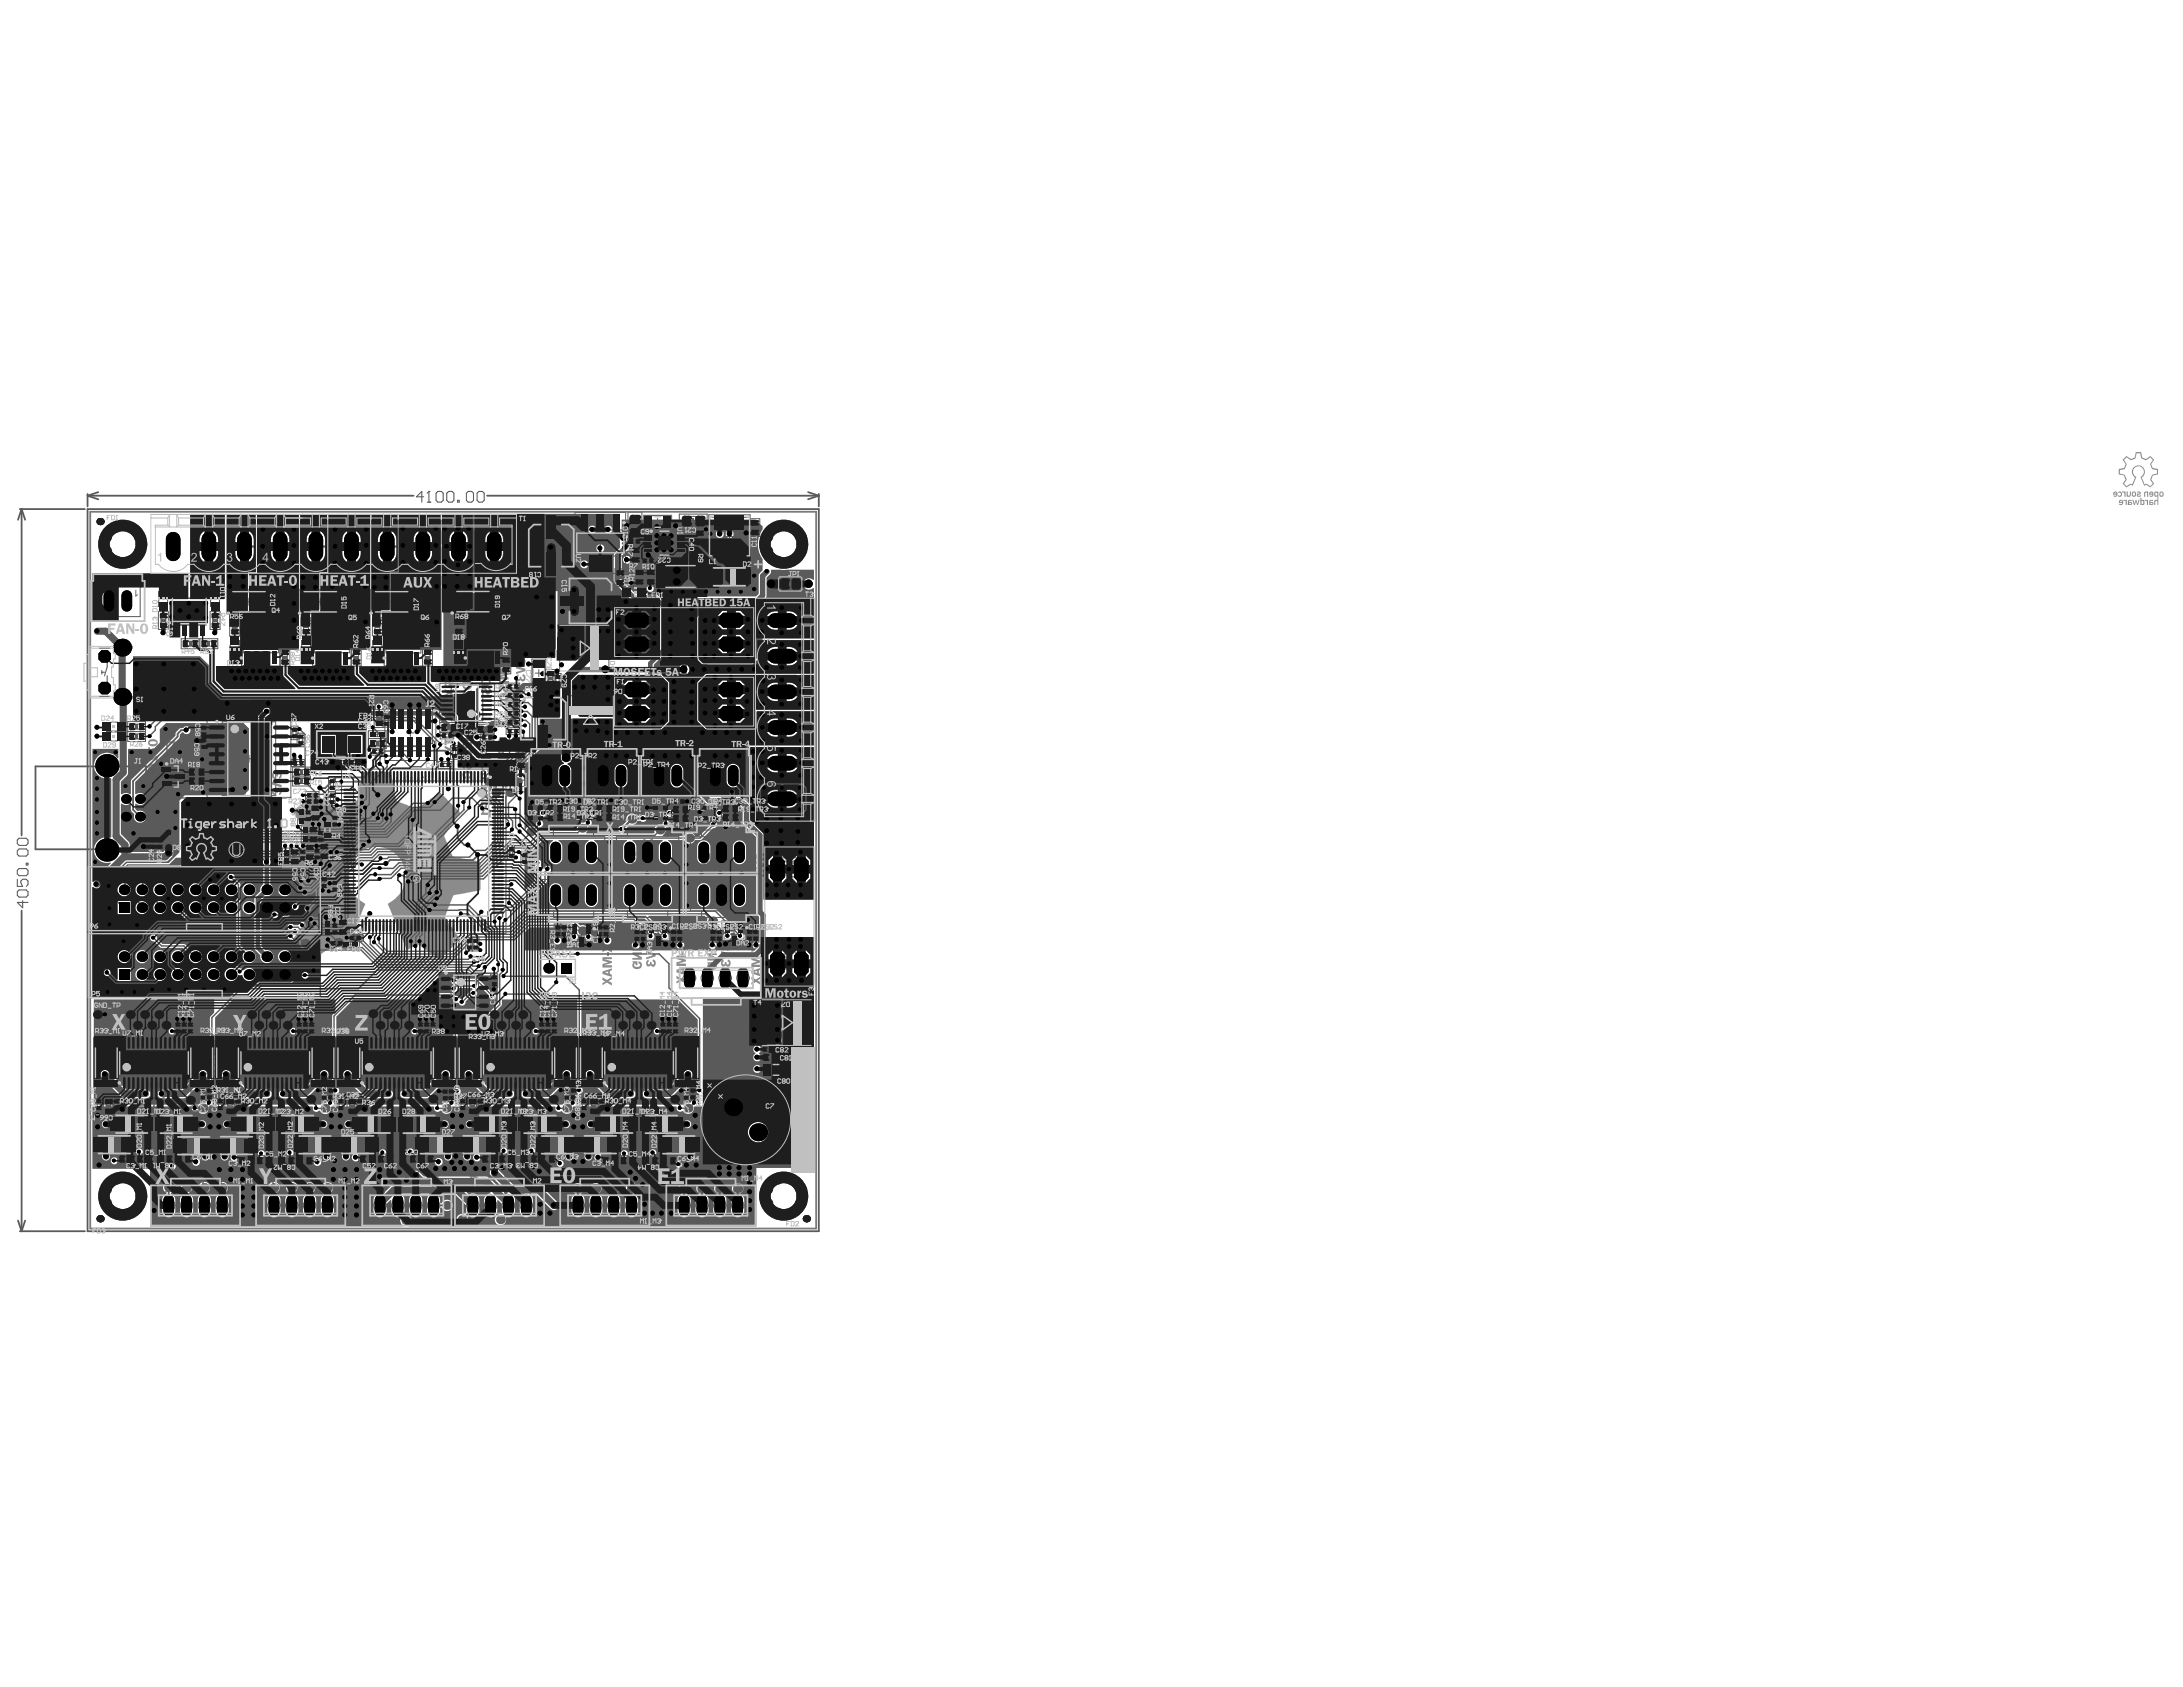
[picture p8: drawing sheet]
<svg xmlns="http://www.w3.org/2000/svg" width="279mm" height="216mm" viewBox="0 0 279 216" stroke-linecap="round" stroke-linejoin="round" font-family="sans-serif">
<g fill="none" stroke="#5a5a5a" stroke-width=".14">
<path d="M80.9 69.5h.5M80.9 69.1h.5M82.7 71.6h.4M82.7 72h.4M99.5 78.8v1.2M99.5 80h1.2M99.5 78.8h1.2M99.5 78.8l1.2 1.2M100.7 78.8v1.2M100.7 78.8l-1.2 1.2M12.7 89.1h1.4M12.7 83h1.4"/>
<path d="M13 86h.4M13 85.8v.5M13.7 84.5v.8l-.3 1.2M13.7 86.5v1M14.5 89.1h2.4v.2h-2.4M14.5 82.7h2.4v.3h-2.4M37.9 97.9h.5M37.9 97.5h.5M43.5 97.4h.5M43.5 97.8h.5M45.2 97.4h.5M45.2 97.8h.5"/>
<path d="M49.2 92v.4M49.6 92v.4M65.4 93.8h.5M65.4 93.4h.5M65.4 92.6h.5M65.4 92.2h.5M65.4 91.5h.5M65.4 91.1h.5M65.4 90.3h.5M65.4 89.9h.5M65.4 89.2h.5M65.4 88.8h.5"/>
<path d="M65.4 88.1h.5M65.4 87.7h.5M71.2 86.8v.5M71.6 86.8v.5M99.5 89.1h1.2M99.5 83.4v1.1M99.5 88v1.1M99.5 92.5v1.2M99.5 97.1v1.1M99.5 98.2h1.2M99.5 97.1h1.2M99.5 92.5l1.2 1.2"/>
<path d="M99.5 92.5h1.2M99.5 93.7h1.2M99.5 88h1.2M99.5 83.4l1.2 1.1M99.5 84.5h1.2M99.5 83.4h1.2M99.5 97.1l1.2 1.1M99.5 88l1.2 1.1M100.7 83.4v1.1M100.7 88v1.1M100.7 92.5v1.2M100.7 97.1v1.1"/>
<path d="M100.7 92.5l-1.2 1.2M100.7 83.4l-1.2 1.1M100.7 97.1l-1.2 1.1M100.7 88l-1.2 1.1M39.7 102.4h.5M39.7 102.8h.5M39.7 102h.5M39.7 101.6h.5M42.3 100.2v.4M42.3 102v.5M42.7 100.2v.4M42.7 102v.5"/>
<path d="M71.9 118.9v.5M72.4 118.9v.5M86.6 102.4h.5M86.6 102.8h.5M93 102.3h.5M93 102.7h.5M99.5 101.7v1.1M99.5 101.7h1.2M99.5 102.8h1.2M99.5 101.7l1.2 1.1M100.7 101.7v1.1M100.7 101.7l-1.2 1.1"/>
<path d="M26.6 139.8v.4M27 139.8v.4M42.1 139.8v.4M42.5 139.8v.4M57.5 139.9v.4M57.9 139.9v.4M73.2 139.8v.4M73.5 139.8v.4M88.5 139.8v.4M88.7 124.6l-1 1M88.8 139.8v.4M91.2 125.1l-1.4 .3"/>
<path d="M92.4 124.6l.9 1.1M94.4 124.8l1.4 .7M98.1 134.5h.4M98.1 134.1h.4"/>
</g>
<g fill="none" stroke="#5a5a5a" stroke-width=".13">
<path d="M12.2 74.9h5.7v4h-5.7zM12.5 74.9v-.8h5.2v.8M80.3 68.9h1.7v.9h-1.7zM80.4 65.6h1.8v3.5h-1.8zM80.7 67v.7M80.7 69.9h1.3v2.3h-1.3zM81 70.6v.8M81.2 72.7h1.2v2.3h-1.2zM81.5 73.5v.8M81.7 70.6v.8M81.9 67v.7M82 71.3h1.8v.9h-1.8z"/>
<path d="M82.1 73.5v.8M82.6 72.7h1.3v2.3h-1.3zM83 73.5v.8M83.6 73.5v.8M86.9 65.8h3.6v1.8h-3.6zM88.4 67.3h.7M88.4 66.1h.6M88.9 67.7h1.3v2.3h-1.3zM89.3 68.4v.8M89.9 68.4v.8M96 66.4h1.2v2.3h-1.2zM96.3 67.1v.8"/>
<path d="M96.9 67.1v.8M24 98.2h2.3v2.4h-2.3zM24 99.3h2.3M24 99.5h2.3M24.7 98.5h.8M24.7 99.1h.8M24.7 99.6h.8M37.3 97.2h1.7v.9h-1.7zM37.5 98.2h2.2v2.4h-2.2zM37.5 99.3h2.2M37.5 99.5h2.2M38.2 98.5h.8"/>
<path d="M38.2 99.1h.8M38.2 99.6h.8M42 99.5h.9v1.8h-.9zM44.6 97.1v.9h-1.7v-.9h3.4v.9h-1.7v-.9M47.9 90.8h1.3v2.3h-1.3zM48.2 91.6v.8M48.8 91.6v.8M49 91.3h.9v1.8h-.9zM64.8 87.4h1.7v.9h-1.7zM64.8 88.6h1.7v.9h-1.7zM64.8 89.7h1.7v.9h-1.7zM64.8 90.8h1.7v.9h-1.7z"/>
<path d="M64.8 92h1.7v.9h-1.7zM64.8 93.1h1.7v.9h-1.7zM66 96.2h1.3v2.3h-1.3zM66.4 96.9v.8M67 96.9v.8M68.3 97.3h5.7v4h-5.7zM68.6 97.3v-.9h5.1v.9M69.8 85.7h1.3v2.3h-1.3zM70.1 86.4v.8M70.8 86.4v.8M70.9 86.2h.9v1.7h-.9zM75.5 97.3h5.7v4h-5.7z"/>
<path d="M75.8 97.3v-.9h5.1v.9M82.6 97.3h5.7v4h-5.7zM82.9 97.3v-.9h5.2v.9M89.8 97.3h5.8v4h-5.8zM90.1 97.3v-.9h5.2v.9M24.7 100.3h.8M38.2 100.3h.8M39.1 101.3h1.7v1.7h-1.7zM39.1 102.1h1.7M39.1 102.2h1.7M42 101.4h.9v1.7h-.9zM69.4 112.5h8v4.1h-8z"/>
<path d="M69.4 107.1h8v4h-8zM69.9 102.9h2.3v2.4h-2.3zM69.9 104h2.3M69.9 104.1h2.3M70.6 105h.8M70.6 104.3h.8M70.6 103.8h.8M70.6 103.2h.8M70.8 107.1v-.9h5.2v.9M70.9 116.6v.8h5.1v-.8M71.7 118.3h.9v1.7h-.9zM76.2 102.9h2.3v2.4h-2.3z"/>
<path d="M76.2 104h2.3M76.2 104.1h2.3M76.9 105h.8M76.9 104.3h.8M76.9 103.8h.8M76.9 103.2h.8M78.9 112.5h8v4.1h-8zM78.9 107.1h8v4h-8zM80.3 107.1v-.9h5.2v.9M80.3 116.6v.8h5.2v-.8M85.9 103h2.3v2.4h-2.3zM85.9 104.1h2.3"/>
<path d="M85.9 104.2h2.3M86 102.1h1.7v.9h-1.7zM86.7 104.4h.8M86.7 103.9h.8M86.7 105.1h.8M86.7 103.3h.8M88.4 112.5h8v4.1h-8zM88.4 107.1h8v4h-8zM89.8 107.1v-.9h5.1v.9M89.8 116.6v.8h5.1v-.8M92.3 104h2.3v1.3h-2.3v-2.4h2.3v1.2h-2.3M92.4 102h1.7v.9h-1.7z"/>
<path d="M93.1 105h.8M93.1 104.3h.8M93.1 103.8h.8M93.1 103.2h.8M26.3 139.1h.9v1.8h-.9zM41.9 139.1h.9v1.8h-.9zM57.3 139.2h.9v1.8h-.9zM72.9 139.1h.9v1.8h-.9zM88.2 139.1h.9v1.8h-.9zM97.4 133.8h1.8v.9h-1.8zM97.5 134.7h2.3v1.3h-2.3zM98.2 135.6h.8"/>
<path d="M98.2 135h.8M13.3 140.5h1.2v2.2h-1.2zM13.6 141.2v.8M14.2 141.2v.8M28.8 140.5h1.2v2.2h-1.2zM29.1 141.2v.8M29.7 141.2v.8M44.4 140.5h1.3v2.2h-1.3zM44.7 141.2v.8M45.4 141.2v.8M59.8 140.5h1.3v2.2h-1.3zM60.1 141.2v.8"/>
<path d="M60.8 141.2v.8M75.4 140.5h1.2v2.2h-1.2zM75.7 141.2v.8M76.3 141.2v.8"/>
</g>
<path d="M91.3 72.7v2.3M95.4 72.7v2.3" fill="none" stroke="#5a5a5a" stroke-width=".23"/>
<g fill="#5a5a5a">
<path d="M13.7 76.7h.5v.4h-.5z" fill-rule="evenodd"/>
<path d="M16 76.7h.4v.4h-.4z" fill-rule="evenodd"/>
<path d="M24.4 98.4h.3v.8h-.3z" fill-rule="evenodd"/>
<path d="M25.5 98.4h.3v.8h-.3z" fill-rule="evenodd"/>
<path d="M29.1 142h.7v.3h-.7z" fill-rule="evenodd"/>
<path d="M29.1 140.9h.7v.3h-.7z" fill-rule="evenodd"/>
<path d="M39 98.4h.3v.8h-.3z" fill-rule="evenodd"/>
<path d="M40.2 102.3h.3v.6h-.3z" fill-rule="evenodd"/>
<path d="M40.2 101.5h.3v.6h-.3z" fill-rule="evenodd"/>
<path d="M42 140.3h.6v.2h-.6z" fill-rule="evenodd"/>
<path d="M42 139.5h.6v.3h-.6z" fill-rule="evenodd"/>
<path d="M42.2 101.7h.6v.3h-.6z" fill-rule="evenodd"/>
<path d="M42.2 102.5h.6v.2h-.6z" fill-rule="evenodd"/>
<path d="M42.2 100.7h.6v.2h-.6z" fill-rule="evenodd"/>
<path d="M42.2 99.9h.6v.3h-.6z" fill-rule="evenodd"/>
<path d="M49.2 92.4h.5v.3h-.5z" fill-rule="evenodd"/>
<path d="M49.2 91.7h.5v.3h-.5z" fill-rule="evenodd"/>
<path d="M57.4 140.4h.6v.2h-.6z" fill-rule="evenodd"/>
<path d="M60.1 142h.7v.3h-.7z" fill-rule="evenodd"/>
<path d="M60.1 140.9h.7v.3h-.7z" fill-rule="evenodd"/>
<path d="M66.3 96.6h.7v.3h-.7z" fill-rule="evenodd"/>
<path d="M65.9 93.3h.3v.5h-.3z" fill-rule="evenodd"/>
<path d="M65.9 91h.3v.6h-.3z" fill-rule="evenodd"/>
<path d="M65.9 89.9h.3v.5h-.3z" fill-rule="evenodd"/>
<path d="M65.9 88.7h.3v.6h-.3z" fill-rule="evenodd"/>
<path d="M65.9 87.6h.3v.5h-.3z" fill-rule="evenodd"/>
<path d="M70.3 104.3h.3v.7h-.3z" fill-rule="evenodd"/>
<path d="M69.8 99.1h.4v.4h-.4z" fill-rule="evenodd"/>
<path d="M71.9 119.4h.5v.2h-.5z" fill-rule="evenodd"/>
<path d="M71.9 118.6h.5v.3h-.5z" fill-rule="evenodd"/>
<path d="M70.9 114.3h.4v.5h-.4z" fill-rule="evenodd"/>
<path d="M70.9 108.9h.4v.4h-.4z" fill-rule="evenodd"/>
<path d="M71.4 104.3h.3v.7h-.3z" fill-rule="evenodd"/>
<path d="M72.1 99.1h.4v.4h-.4z" fill-rule="evenodd"/>
<path d="M71.1 87.3h.5v.3h-.5z" fill-rule="evenodd"/>
<path d="M73.1 140.3h.5v.2h-.5z" fill-rule="evenodd"/>
<path d="M73.1 139.5h.5v.3h-.5z" fill-rule="evenodd"/>
<path d="M73.2 114.3h.4v.5h-.4z" fill-rule="evenodd"/>
<path d="M73.2 108.9h.4v.4h-.4z" fill-rule="evenodd"/>
<path d="M75.5 114.3h.4v.5h-.4z" fill-rule="evenodd"/>
<path d="M75.5 108.9h.4v.4h-.4z" fill-rule="evenodd"/>
<path d="M77.7 104.3h.3v.7h-.3z" fill-rule="evenodd"/>
<path d="M76.6 104.3h.3v.7h-.3z" fill-rule="evenodd"/>
<path d="M77 99.1h.4v.4h-.4z" fill-rule="evenodd"/>
<path d="M79.3 99.1h.4v.4h-.4z" fill-rule="evenodd"/>
<path d="M80.4 114.3h.4v.5h-.4z" fill-rule="evenodd"/>
<path d="M80.4 108.9h.4v.4h-.4z" fill-rule="evenodd"/>
<path d="M81 71.4h.7v.3h-.7z" fill-rule="evenodd"/>
<path d="M81.4 69h.3v.6h-.3z" fill-rule="evenodd"/>
<path d="M80.7 69h.2v.6h-.2z" fill-rule="evenodd"/>
<path d="M82.7 114.3h.4v.5h-.4z" fill-rule="evenodd"/>
<path d="M82.7 108.9h.4v.4h-.4z" fill-rule="evenodd"/>
<path d="M82.4 71.5h.3v.5h-.3z" fill-rule="evenodd"/>
<path d="M83.2 71.5h.2v.5h-.2z" fill-rule="evenodd"/>
<path d="M84.9 108.9h.5v.4h-.5z" fill-rule="evenodd"/>
<path d="M84.1 99.1h.4v.4h-.4z" fill-rule="evenodd"/>
<path d="M86.4 102.3h.2v.6h-.2z" fill-rule="evenodd"/>
<path d="M86.4 99.1h.4v.4h-.4z" fill-rule="evenodd"/>
<path d="M88.4 140.3h.5v.2h-.5z" fill-rule="evenodd"/>
<path d="M88.4 139.5h.5v.3h-.5z" fill-rule="evenodd"/>
<path d="M89.9 114.3h.4v.5h-.4z" fill-rule="evenodd"/>
<path d="M89.8 108.9h.5v.4h-.5z" fill-rule="evenodd"/>
<path d="M89.2 69.2h.7v.4h-.7z" fill-rule="evenodd"/>
<path d="M89.2 68.1h.7v.3h-.7z" fill-rule="evenodd"/>
<path d="M92.2 114.3h.4v.5h-.4z" fill-rule="evenodd"/>
<path d="M92.1 108.9h.5v.4h-.5z" fill-rule="evenodd"/>
<path d="M91.3 99.1h.5v.4h-.5z" fill-rule="evenodd"/>
<path d="M93.9 104.3h.3v.7h-.3z" fill-rule="evenodd"/>
<path d="M92.8 104.3h.3v.7h-.3z" fill-rule="evenodd"/>
<path d="M92.8 102.2h.2v.5h-.2z" fill-rule="evenodd"/>
<path d="M93.5 102.2h.3v.5h-.3z" fill-rule="evenodd"/>
<path d="M93.6 99.1h.4v.4h-.4z" fill-rule="evenodd"/>
<path d="M99 135h.3v.7h-.3z" fill-rule="evenodd"/>
<path d="M24.4 99.6h.3v.7h-.3z" fill-rule="evenodd"/>
<path d="M25.5 99.6h.3v.7h-.3z" fill-rule="evenodd"/>
<path d="M39 99.6h.3v.7h-.3z" fill-rule="evenodd"/>
<path d="M38.4 97.4h.2v.5h-.2z" fill-rule="evenodd"/>
<path d="M44.9 97.3h.3v.5h-.3z" fill-rule="evenodd"/>
<path d="M44 97.3h.2v.5h-.2z" fill-rule="evenodd"/>
<path d="M45.7 97.3h.2v.5h-.2z" fill-rule="evenodd"/>
<path d="M57.4 139.6h.6v.3h-.6z" fill-rule="evenodd"/>
<path d="M66.3 97.7h.7v.3h-.7z" fill-rule="evenodd"/>
<path d="M65.9 92.1h.3v.6h-.3z" fill-rule="evenodd"/>
<path d="M70.3 103.1h.3v.8h-.3z" fill-rule="evenodd"/>
<path d="M71.4 103.1h.3v.8h-.3z" fill-rule="evenodd"/>
<path d="M71.1 86.6h.5v.2h-.5z" fill-rule="evenodd"/>
<path d="M77.7 103.1h.3v.8h-.3z" fill-rule="evenodd"/>
<path d="M76.6 103.1h.3v.8h-.3z" fill-rule="evenodd"/>
<path d="M81 70.3h.7v.3h-.7z" fill-rule="evenodd"/>
<path d="M86.4 104.4h.3v.7h-.3z" fill-rule="evenodd"/>
<path d="M86.4 103.2h.3v.8h-.3z" fill-rule="evenodd"/>
<path d="M87.5 104.4h.3v.7h-.3z" fill-rule="evenodd"/>
<path d="M87.5 103.2h.3v.8h-.3z" fill-rule="evenodd"/>
<path d="M87.7 66h.7v1.3h-.7z" fill-rule="evenodd"/>
<path d="M93.9 103.1h.3v.8h-.3z" fill-rule="evenodd"/>
<path d="M92.8 103.1h.3v.8h-.3z" fill-rule="evenodd"/>
<path d="M97.8 134h.3v.6h-.3z" fill-rule="evenodd"/>
<path d="M98.5 134h.3v.6h-.3z" fill-rule="evenodd"/>
<path d="M93.5 72.8h.6v2h-.6z" fill-rule="evenodd"/>
<path d="M95.5 73.1h.4v1.5h-.4z" fill-rule="evenodd"/>
<path d="M13.5 142h.7v.3h-.7z" fill-rule="evenodd"/>
<path d="M13.5 140.9h.7v.3h-.7z" fill-rule="evenodd"/>
<path d="M26.5 140.3h.5v.2h-.5z" fill-rule="evenodd"/>
<path d="M26.5 139.5h.5v.3h-.5z" fill-rule="evenodd"/>
<path d="M37.9 98.4h.3v.8h-.3z" fill-rule="evenodd"/>
<path d="M44.7 142h.7v.3h-.7z" fill-rule="evenodd"/>
<path d="M44.7 140.9h.7v.3h-.7z" fill-rule="evenodd"/>
<path d="M39.5 102.3h.2v.6h-.2z" fill-rule="evenodd"/>
<path d="M39.5 101.5h.2v.6h-.2z" fill-rule="evenodd"/>
<path d="M48.2 92.4h.7v.3h-.7z" fill-rule="evenodd"/>
<path d="M48.2 91.3h.7v.3h-.7z" fill-rule="evenodd"/>
<path d="M65.1 93.3h.3v.5h-.3z" fill-rule="evenodd"/>
<path d="M65.1 91h.3v.6h-.3z" fill-rule="evenodd"/>
<path d="M65.1 89.9h.3v.5h-.3z" fill-rule="evenodd"/>
<path d="M65.1 88.7h.3v.6h-.3z" fill-rule="evenodd"/>
<path d="M65.1 87.6h.3v.5h-.3z" fill-rule="evenodd"/>
<path d="M70.1 87.2h.7v.3h-.7z" fill-rule="evenodd"/>
<path d="M70.1 86.1h.7v.3h-.7z" fill-rule="evenodd"/>
<path d="M75.6 142h.7v.3h-.7z" fill-rule="evenodd"/>
<path d="M75.6 140.9h.7v.3h-.7z" fill-rule="evenodd"/>
<path d="M81.5 74.3h.7v.3h-.7z" fill-rule="evenodd"/>
<path d="M81.5 73.1h.7v.4h-.7z" fill-rule="evenodd"/>
<path d="M80.6 67.6h1.3v.7h-1.3z" fill-rule="evenodd"/>
<path d="M85 114.3h.4v.5h-.4z" fill-rule="evenodd"/>
<path d="M87.1 102.3h.3v.6h-.3z" fill-rule="evenodd"/>
<path d="M82.9 74.3h.7v.3h-.7z" fill-rule="evenodd"/>
<path d="M82.9 73.1h.7v.4h-.7z" fill-rule="evenodd"/>
<path d="M94.4 114.3h.5v.5h-.5z" fill-rule="evenodd"/>
<path d="M94.4 108.9h.4v.4h-.4z" fill-rule="evenodd"/>
<path d="M96.2 66.8h.8v.3h-.8z" fill-rule="evenodd"/>
<path d="M96.2 67.9h.8v.3h-.8z" fill-rule="evenodd"/>
<path d="M97.9 135h.3v.7h-.3z" fill-rule="evenodd"/>
<path d="M37.9 99.6h.3v.7h-.3z" fill-rule="evenodd"/>
<path d="M37.6 97.4h.3v.5h-.3z" fill-rule="evenodd"/>
<path d="M43.2 97.3h.3v.5h-.3z" fill-rule="evenodd"/>
<path d="M65.1 92.1h.3v.6h-.3z" fill-rule="evenodd"/>
<path d="M80.6 66.3h1.3v.7h-1.3z" fill-rule="evenodd"/>
<path d="M89 66h.7v1.3h-.7z" fill-rule="evenodd"/>
<path d="M90.8 73.1h.4v1.5h-.4z" fill-rule="evenodd"/>
</g>
<g fill="#5a5a5a">
<path d="M76.8 107.7h.1v.7l.2-.2v.2l-.2 .2h-.1z"/>
<path d="M86.3 107.7h.1v.7l.2-.2-.3 .4z"/>
<path d="M95.7 107.7h.1v.7l.3-.2v.2l-.3 .2h-.1z"/>
<path d="M17.3 75.5h.1v.7l.3-.1-.3 .3h-.1z"/>
<path d="M69.7 115.3l.3-.2v.9h-.1v-.7l-.2 .1z"/>
<path d="M73.4 97.9h.1v.7l.2-.2v.1l-.2 .3h-.1z"/>
<path d="M79.2 115.3l.3-.2v.9h-.1v-.7l-.2 .1z"/>
<path d="M80.6 97.9h.1v.7l.2-.2v.1l-.3 .3z"/>
<path d="M87.7 97.9h.1v.7l.3-.2v.1l-.3 .3h-.1z"/>
<path d="M94.9 97.9h.1v.7l.3-.2v.1l-.3 .2h-.1z"/>
<path d="M88.7 115.3l.3-.2v.9h-.1v-.7l-.2 .1z"/>
</g>
<g fill="none" stroke="#5a5a5a" stroke-width=".14">
<circle cx="88.2" cy="125.2" r=".8"/>
<circle cx="90.5" cy="125.2" r=".8"/>
<circle cx="92.8" cy="125.2" r=".8"/>
<circle cx="95.1" cy="125.2" r=".8"/>
</g>
<g fill="none" stroke="#5a5a5a" stroke-width=".13">
<path d="M20.3 78.3h1.2v2.3h-1.2zM26.9 78.3h1.3v2.3h-1.3zM29.1 75.5h5.5v3h-5.5zM29.4 79.1h1.3v2.3h-1.3zM29.8 75.7h4.1v2.6h-4.1zM30.9 78.5h5v6.7h-5zM31.1 79.8h4.5v3.7h-4.5zM31.4 77h.9M31.9 76.6v.9M38.5 79.1h1.3v2.3h-1.3zM38.9 75.7h4.2v2.6h-4.2zM40 78.5v6.7h6.2v-2.2h-1.3"/>
<path d="M40.2 79.9h4.5v3.6h-4.5zM40.5 77h1M41 76.6v.9M43.7 78.5v-3h-5.4v3h6.6v6.7M47.7 79.1h1.2v2.3h-1.2zM48.1 75.7h4.1v2.6h-4.1zM49.2 78.5v6.7h6.2v-2.2h-1.3v2.2M49.4 79.9h4.5v3.7h-4.5zM49.7 77h.9M50.1 76.6v.9M52.9 78.5v-3h-5.5v3h6.7v6.7M58.1 79.1h1.2v2.2h-1.2z"/>
<path d="M58.5 75.7h4.1v2.6h-4.1zM59.6 78.5v6.7h4.9v-6.7h-6.7v-3h5.5v3M59.8 79.8h4.5v3.7h-4.5zM60.1 77h.9M60.5 76.6v.9M73.6 65.6h6.5v7.8h-6.5zM73.8 67.8h6v3.4h-6zM76.4 69.5h.9M76.8 69v.9M78.7 72.8h1.3v2.3h-1.3zM82.4 66h3.6v1.7h-3.6zM82.5 67.9h5.1v3.2h-5.1z"/>
<path d="M82.6 66h3.1v1.6h-3.1zM83.6 68h2.8v3h-2.8zM83.7 66.8h.9M84 72.2h6.2v3.2h-6.2zM84.2 66.4v.9M84.2 72.3h5.8v3h-5.8zM84.6 69.5h.9M85 69.1v.8M86.6 73.8h.9M87.1 73.3v.9M90.7 65.9h5.3v5.6h-5.3zM90.8 66.2h5.1v4.9h-5.1z"/>
<path d="M92.9 68.7h.9M93.4 68.2v.9M16.3 92.4h2.3v2.5h-2.3zM16.3 93.6h2.3M20.5 97.8h3.4v3.2h-3.4zM21.5 98h1.3v2.7h-1.3zM21.7 99.4h.9M22.2 98.9v.9M23.2 81.7h2.3v1.3h-2.3zM25.6 94.3h.9M25.6 81.7h2.3v1.3h-2.3zM25.6 94.4h.9"/>
<path d="M26.5 92.7h-.9v3.3h.9M26.5 92.1h10.7v10h-10.7zM28.4 92.4h6.9v9.4h-6.9zM31.4 97.1h.9M31.9 96.6v1M32.9 81.9h.9M33.4 81.4v.9M35.8 83h1.3v2.3h-1.3zM37.3 92.9h.8v1.8h-.8M38 93.8h.9v1.8h-.9zM40.8 93.8h5.9v3h-5.9zM40.9 93.9h5.7v2.7h-5.7z"/>
<path d="M42 81.9h.9M42.5 81.4v.9M43.3 95.3h.9M43.7 98.4h21.1v21.1h-21.1zM43.7 94.8v.9M45.2 100h18v17.9h-18zM47.2 94.5h2.2v1.3h-2.2zM47.2 94.5v-1h2.2v1M47.4 95.8h1.8v.8h-1.8zM47.8 93.8h1v.5h-1zM48 94h.6M48.3 93.8v.5"/>
<path d="M49.3 90.3h6.5v7h-6.5zM49.7 91.5h1.8v.7h2v-.7h1.8v3.7h-.5v.9h-4.6v-.9h-.5zM51.2 81.9h.9M51.6 81.4v.9M52.1 93.8h.9M52.5 93.3v.9M56.1 97.5h1.7v.9h-1.7zM56.3 92.5h7v-5.1h-7v6.3h2.3v-1.2M56.3 93.7h1.8v.9h-1.8zM57.7 95.4h.8v1.8h-.8zM57.8 87.7h4v4.5h-4zM59.3 90h.9"/>
<path d="M59.8 89.5v.9M61 92.7h2.3v1.3h-2.3zM61.5 93.9h1.7v.9h-1.7zM61.6 81.9h.9M62 81.4v.9M64.1 84h1.3v2.2h-1.3zM65.8 98.3h1.7v3h-1.7zM66.1 99h1.2v1.6h-1.2zM66.2 99.8h.9M66.7 99.4v.9M68.1 84.3h1.7v3.6h-1.7zM68.2 84.6h1.5v3.1h-1.5z"/>
<path d="M68.5 86.1h.9M69 85.7v.9M19 107.1h.9v1.7h-.9zM20 107.1h.9v1.7h-.9zM36.2 108.5h1v2.3h-1zM36.4 109.7h.5M36.4 109.2h.5v.9h-.5zM36.7 109.4v.5M37 108.5h1.3v2.3h-1.3zM38.1 103.4h1v2.2h-1zM38.3 108.6h.8v1.7h-.8zM38.3 104.5h.6"/>
<path d="M38.3 104h.6v1h-.6zM38.6 104.3v.5M38.8 106.8h.5M38.8 106.3h.5v1h-.5zM38.9 103.5h.9v1.8h-.9zM39 107.9v2.3h1.3v-2.3M39.1 106.5v.6M39.6 107.9v-2.2h-1v2.2h2.1v-2.2h-1.3v2.2M39.7 102.9h1.3v2.3h-1.3zM40.1 108.4h.9v1.8h-.9zM40.5 106.2h.9v1.7h-.9zM40.8 107.8h1.3v2.3h-1.3z"/>
<path d="M41 112.1h.9v1.7h-.9zM41.4 117.7h1v2.2h-1zM41.5 106.2h.8M41.5 105.5h.8v1.5h-.8zM41.7 118.3h.5v1h-.5zM41.7 118.8h.5M41.9 105.8v.9M41.9 118.5v.5M42.4 118h.9v1.8h-.9zM42.4 112.5h.9v1.8h-.9zM42.4 105.2h-1v2.1h1v-3.1h.9v1.8h-.9M43.2 117.5h1.3v2.3h-1.3z"/>
<path d="M44.6 119.6h1.7v.9h-1.7zM53.8 108.9h.9M54.2 108.5v.9M59.6 120h1.7v1.7h-1.7zM60.4 120v1.7M60.5 120v1.7M65 108.2h.9v1.7h-.9zM66.7 109h.9v1.7h-.9zM69.9 102h1.8v.9h-1.8zM70.9 118.3h.9v1.7h-.9zM72.9 118h3.1v3.4h-3.1zM73.1 119.1h2.7v1.2h-2.7z"/>
<path d="M74 119.7h.9M74.4 119.2v.9M76.2 102h1.8v.9h-1.8zM76.3 118.3h1.7v1.7h-1.7zM77.1 118.3v1.7M77.2 118.3v1.7M81.1 118.8h1.6v1.8h-1.6zM81.8 118.8v1.8M81.9 118.8v1.8M82.7 117.9h3.1v3.4h-3.1zM82.9 119h2.7v1.2h-2.7zM83.8 119.6h.9"/>
<path d="M84.2 119.1v1M85.7 118.8h1.7v1.8h-1.7zM86.5 118.8v1.8M86.6 118.8v1.8M90.8 118.8h1.6v1.8h-1.6zM91.6 118.8v1.8M91.7 118.8v1.8M92.4 117.9h3.1v3.4h-3.1zM92.6 118.9h2.7v1.3h-2.7zM93.5 119.6h.9M94 119.1v.9M95.4 118.8h1.7v1.8h-1.7z"/>
<path d="M96.3 118.8v1.8M12 132.9h3.2v6.3h-3.2zM13.1 136h1M13.6 135.6v.9M15.1 132.5h9.2v7.1h-9.2zM15.1 133.1h-3v5.8h3M15.3 134h8.8v4.1h-8.8zM19.3 136h.9M19.7 135.6v.9M22.3 130.7h2.5v1.7h-2.5zM23.1 130.7v1.7M23.2 130.7v1.7"/>
<path d="M23.9 130.7v1.7M24 130.7v1.7M24.2 132.9h3.2v6.3h-3.2zM24.3 133.1h3v5.8h-3M25.4 136h.9M25.5 139.1h.9v1.8h-.9zM25.8 135.6v.9M27.5 132.9h3.2v6.3h-3.2zM28.7 136h.9M29.1 135.6v.9M30.6 132.5h9.3v7.1h-9.3zM30.6 133.1h-3v5.8h3"/>
<path d="M30.8 134h8.8v4.1h-8.8zM34.8 136h.9M35.2 135.6v.9M37.8 130.7h2.5v1.7h-2.5zM38.6 130.7v1.7M38.7 130.7v1.7M39.4 130.7v1.7M39.5 130.7v1.7M39.7 132.9h3.3v6.3h-3.3zM39.8 133.1h3v5.8h-3zM40.9 136h.9M41 139.2v1.7h.9v-1.7"/>
<path d="M41.3 135.6v.9M42.2 120.3h1.7v.9h-1.7zM43 132.9h3.3v6.3h-3.3zM43.8 120.3h2.2v1h-2.2zM44.2 136h.9M44.4 120.6h1v.5h-1zM44.6 120.8h.5M44.6 135.6v.9M44.9 120.6v.5M46.1 132.5h9.3v7.1h-9.3zM46.2 133.1h-3.1v5.8h3.1M46.4 134h8.8v4.1h-8.8z"/>
<path d="M50.3 136h.9M50.8 135.6v.9M53.3 130.7h2.5v1.7h-2.5zM54.1 130.7v1.7M54.2 130.7v1.7M54.9 130.7v1.7M55 130.7v1.7M55.2 132.9h3.3v6.3h-3.3zM55.4 133.1h3v5.8h-3zM56.2 124.6h6.6v4.8h-6.6zM56.4 136h.9M56.5 139.2h.9v1.8h-.9z"/>
<path d="M56.9 135.6v.9M57.7 124.8h3.5v4.4h-3.5zM58.5 132.9h3.3v6.3h-3.3zM58.7 133.1h3v5.8h-3zM59 127h.9M59.5 126.5v1M59.7 136h.9M60.2 135.6v.9M61.7 132.5h9.2v7.1h-9.2zM61.9 134h8.8v4.1h-8.8zM62.8 124.6h.9v1.8h-.9M65.8 136h.9"/>
<path d="M66.3 135.6v.9M68.9 130.7h2.5v1.7h-2.5zM69.7 130.7v1.7M69.8 130.7v1.7M70.5 130.7v1.7M70.6 130.7v1.7M70.8 132.9h3.2v6.3h-3.2zM70.9 133.1h3v5.8h-3zM71.9 136h.9M72.1 139.1h.9v1.8h-.9zM72.4 135.6v.9M74.1 132.9h3.2v6.3h-3.2z"/>
<path d="M74.2 133.1h3v5.8h-3zM75.2 136h.9M75.7 135.6v.9M77.2 132.5h9.2v7.1h-9.2zM77.4 134h8.8v4.1h-8.8zM81.4 136h.8M81.8 135.6v.9M84.4 130.7h2.5v1.7h-2.5zM85.2 130.7v1.7M85.3 130.7v1.7M86 130.7v1.7M86.1 130.7v1.7"/>
<path d="M86.3 132.9h3.2v6.3h-3.2zM86.4 133.1h3v5.8h-3zM87.4 139.2v1.7h.8v-1.7M87.4 136h1M87.9 135.6v.9M97.5 136h3.6v1.8h-3.6zM97.8 136.1h3v1.6h-3zM98.9 136.9h.9M99.3 136.5v.9M12.2 140.5h.9v1.7h-.9zM14.4 140.5h.9v1.8h-.9zM15.1 147.7h4.6v1.3h-4.6z"/>
<path d="M17.4 147.7v1.3M19.9 147.7h2.3v1.3h-2.3zM22.3 147.7h2.3v1.3h-2.3zM27.7 140.5h.9v1.7h-.9zM29.9 140.5h.9v1.8h-.9zM30.4 147.9h4.6v1.3h-4.6zM32.7 147.9v1.3M35.5 147.9h4.6v1.3h-4.6zM37.8 147.9v1.3M43.2 140.5h.9v1.7h-.9zM45.6 140.5h.9v1.7h-.9zM45.9 147.7h4.6v1.3h-4.6z"/>
<path d="M48.2 147.7v1.3M51 147.7h4.6v1.3h-4.6zM53.3 147.7v1.3M58.8 140.5h.8v1.7h-.8zM61 140.5h.9v1.8h-.9zM61.5 147.7h4.5v1.3h-4.5zM63.7 147.7v1.3M63.8 147.7v1.3M66.6 147.7h4.5v1.3h-4.5zM68.8 147.7v1.3M74.3 140.5h.9v1.7h-.9zM76.5 140.5h.9v1.8h-.9z"/>
<path d="M76.9 147.9h4.6v1.3h-4.6zM79.2 147.9v1.3M79.3 147.9v1.3M82.1 147.9h4.5v1.3h-4.5zM84.3 147.9v1.3M84.4 147.9v1.3"/>
</g>
<path d="M11.2 65.2h93.6v92.4h-93.6z" fill="none" stroke="#5a5a5a" stroke-width=".23"/>
<path d="M11.3 110.9h29.7v8.2h-29.7M11.3 119.5h29.7v8.2h-29.7" fill="none" stroke="#5a5a5a" stroke-width=".18"/>
<g fill="#5a5a5a">
<path d="M29.8 75.7h.6v2.6h-.6z" fill-rule="evenodd"/>
<path d="M38.9 75.7h.6v2.6h-.6z" fill-rule="evenodd"/>
<path d="M48.1 75.7h.5v2.6h-.5z" fill-rule="evenodd"/>
<path d="M58.5 75.7h.5v2.6h-.5z" fill-rule="evenodd"/>
<path d="M66.1 99h1.2v.2h-1.2z" fill-rule="evenodd"/>
</g>
<g fill="none" stroke="#5a5a5a" stroke-width=".13">
<path d="M20.3 76.3v.8M20.6 79v.8M21.2 79v.8M21.5 76.3v.8M27 76.3v.8M27.2 79v.8M27.8 79v.8M28.1 76.3v.8M29.7 79.8v.8M30.4 79.8v.8M38.9 79.8v.8M39.5 79.8v.8"/>
<path d="M48 79.8v.8M48.6 79.8v.8M58.4 79.8v.8M59 79.8v.8M79 73.5v.8M79.7 73.5v.8M80.7 76.3h.9M80.8 75.2h.8M14.2 94.8h.8M14.2 92.4h.9M14.2 93.6h.8M14.2 93.7h.9"/>
<path d="M17.1 94.6h.8M17.1 93.3h.8M17.1 92.7h.8M17.1 93.9h.8M23.9 82.7h.8M23.9 82.1h.8M26.3 82.7h.8M26.3 82.1h.8M29.5 82.5v.9M30.6 82.5v.9M36.1 83.7v.8M36.8 83.7v.8"/>
<path d="M38.6 82.5v.9M39.7 82.5v.9M45.3 83.7v.8M45.9 83.7v.8M47.7 82.5v.9M47.9 94.8h.8M47.9 95.5h.8M48.9 82.5v.9M49.7 91.5h1.8v.7h2v-.7h1.8v3.7h-.5v.9h-4.6v-.9h-.5zM54.4 83.7v.8M55 83.7v.8M57 92.8h.8"/>
<path d="M57 93.4h.8M58.1 83v.8M59.3 83v.8M61.7 93.7h.8M61.7 93h.8M64.4 84.7v.8M65.1 84.7v.8M71.6 80v5.9M72.7 95.3h5.8M72.7 89h5.8M77.9 80v5.9M37.4 109.2v.9"/>
<path d="M38 109.2v.9M39.3 108.7v.8M39.8 106.4v.8M39.9 108.7v.8M40 103.7v.8M40.4 106.4v.8M40.6 103.7v.8M41.1 108.6v.8M41.8 108.6v.8M43.5 118.3v.8M44.2 118.3v.8M68 103h1.1v.7h-1.1z"/>
<path d="M68 104.4h1.1v.7h-1.1zM74.3 103h1.1v.7h-1.1zM74.3 104.4h1.1v.7h-1.1zM84 103h1.1v.7h-1.1zM84 104.4h1.1v.7h-1.1zM90.4 103h1.1v.7h-1.1zM90.4 104.4h1.1v.7h-1.1zM97.5 128v5.8M103.8 128v5.8M15.8 148h.8M15.8 148.7h.8M18.1 148h.8"/>
<path d="M18.1 148.7h.8M20.6 148h.8M20.6 148.7h.8M23 148h.8M23 148.7h.8M31.1 148.2h.8M31.1 148.9h.8M33.4 148.2h.8M33.4 148.9h.8M36.2 148.2h.8M36.2 148.9h.8M38.5 148.2h.8"/>
<path d="M38.5 148.9h.8M46.6 148h.9M46.6 148.7h.9M48.9 148h.8M48.9 148.7h.8M51.8 148h.8M51.8 148.7h.8M54.1 148h.8M54.1 148.7h.8M62.3 148h.8M62.3 148.7h.8M64.4 148h.9"/>
<path d="M64.4 148.7h.9M67.3 148h.8M67.3 148.7h.8M69.6 148h.8M69.6 148.7h.8M77.7 148.2h.8M77.7 148.9h.8M80 148.2h.8M80 148.9h.8M82.8 148.2h.8M82.8 148.9h.8M85.1 148.2h.8"/>
<path d="M85.1 148.9h.8"/>
<circle cx="84.5" cy="68.8" r=".46"/>
<circle cx="29.3" cy="93.2" r=".46"/>
<circle cx="61" cy="91.4" r=".46"/>
<circle cx="62.4" cy="100.8" r=".46"/>
<circle cx="16.1" cy="137.2" r=".46"/>
<circle cx="31.6" cy="137.2" r=".46"/>
<circle cx="47.2" cy="137.2" r=".46"/>
<circle cx="58.5" cy="125.6" r=".46"/>
<circle cx="62.7" cy="137.2" r=".46"/>
<circle cx="78.2" cy="137.2" r=".46"/>
</g>
<g fill="none" stroke="#5a5a5a" stroke-width=".14">
<path d="M21.6 70.5h1.1M21.6 69.4h1.1M21.6 69.4l1.1 1.1M21.6 69.4v1.1M22.7 69.4l-1.1 1.1M22.7 69.4v1.1M26.2 70.5h1.1M26.2 69.4h1.1M26.2 69.4v1.1M26.2 69.4l1.1 1.1M27.3 69.4v1.1M27.3 69.4l-1.1 1.1"/>
<path d="M30.7 70.5h1.2M30.7 69.4h1.2M30.7 69.4l1.2 1.1M30.7 69.4v1.1M31.9 69.4l-1.2 1.1M31.9 69.4v1.1M35.3 70.5h1.1M35.3 69.4h1.1M35.3 69.4v1.1M35.3 69.4l1.1 1.1M36.4 69.4v1.1M36.4 69.4l-1.1 1.1"/>
<path d="M99.8 74.7h.4M102.1 74.7h.4M25.8 93.3v.5M25.8 94.9v.5M26.3 93.3v.5M26.3 94.9v.5M37.5 93.6v.4M37.9 93.6v.4M38.3 94.5v.4M38.7 94.5v.4M48.1 96.4h.4M48.1 96h.4"/>
<path d="M56.7 98.1h.5M56.7 97.7h.5M57 94.3h.4M57 93.9h.4M57.9 96.1v.4M58.3 96.1v.4M62.1 94.6h.5M62.1 94.2h.5M19.2 107.7v.5M19.6 107.7v.5M20.2 107.7v.5M20.7 107.7v.5"/>
<path d="M21 106.6h1.2v1.8h-1.2zM21.2 107.4h.8l-.4 .5zM38.5 109.2v.5M38.9 109.2v.5M39.2 104.2v.4M39.6 104.2v.4M40.3 109.1v.4M40.7 109.1v.4M40.8 106.8v.5M41.2 106.8v.5M41.2 112.7v.5M41.7 112.7v.5"/>
<path d="M42.6 104.9v.4M42.6 113.2v.4M42.6 118.7v.4M43 104.9v.4M43 113.2v.4M43 118.7v.4M45.2 119.8h.5M65.2 108.9v.4M65.6 108.9v.4M66.9 109.7v.4M67.3 109.7v.4M70.6 102.3h.4"/>
<path d="M70.6 102.7h.4M71.2 118.9v.5M71.6 118.9v.5M76.5 118.9v.5M76.9 102.3h.4M76.9 102.7h.4M76.9 118.9v.5M77.3 118.9v.5M77.7 118.9v.5M81.3 119.5v.4M81.7 119.5v.4M82.1 119.5v.4"/>
<path d="M82.5 119.5v.4M86 119.5v.4M86.4 119.5v.4M86.8 119.5v.4M87.2 119.5v.4M91 119.5v.4M91.4 119.5v.4M91.8 119.5v.4M92.2 119.5v.4M95.7 119.5v.4M96.1 119.5v.4M96.5 119.5v.4"/>
<path d="M96.9 119.5v.4M22.5 131.3v.5M22.9 131.3v.5M23.3 131.3v.5M23.7 131.3v.5M24.1 131.3v.5M24.5 131.3v.5M25.8 139.8v.4M26.2 139.8v.4M38.1 131.3v.5M38.5 131.3v.5M38.9 131.3v.5"/>
<path d="M39.3 131.3v.5M39.6 131.3v.5M40.1 131.3v.5M41.3 139.8v.5M41.7 139.8v.5M42.8 120.9h.5M42.8 120.5h.5M45.2 120.2h.5M53.6 131.3v.5M54 131.3v.5M54.4 131.3v.5M54.8 131.3v.5"/>
<path d="M55.2 131.3v.5M55.6 131.3v.5M56.7 139.9v.4M57.2 139.9v.4M59.9 120.6v.5M60.3 120.6v.5M60.6 120.6v.5M61.1 120.6v.5M63 125.3v.4M63.5 125.3v.4M69.1 131.3v.5M69.5 131.3v.5"/>
<path d="M69.9 131.3v.5M70.3 131.3v.5M70.7 131.3v.5M71.1 131.3v.5M72.4 139.8v.4M72.7 139.8v.4M84.6 131.3v.5M85 131.3v.5M85.4 131.3v.5M85.8 131.3v.5M86.2 131.3v.5M86.6 131.3v.5"/>
<path d="M87.6 139.8v.5M88 139.8v.5M12.4 141.1v.5M12.8 141.1v.5M14.7 141.2v.4M15.1 141.2v.4M20.9 153.9l1.4 .7M23.4 153.7l.9 1.1M26.8 154l-1.3 .4M28 141.1v.5M28.4 141.1v.5M29 153.8l-1 1"/>
<path d="M30.2 141.2v.4M30.6 141.2v.4M34.4 153.9l1.3 .7M36.9 153.7l.9 1.1M40.3 154l-1.4 .4M42.5 153.8l-1 1M43.4 141.2v.4M43.8 141.2v.4M45.8 141.2v.4M46.2 141.2v.4M48 153.9l1.3 .7M50.5 153.7l.9 1.1"/>
<path d="M53.9 154l-1.4 .4M56.1 153.8l-1.1 1M59 141.1v.5M59.4 141.1v.5M59.8 153.9l1.4 .7M61.2 141.2v.4M61.6 141.2v.4M62.3 153.7l1 1.1M65.8 154l-1.4 .4M67.9 153.8l-1 1M73.3 153.9l1.4 .7M74.5 141.1v.5"/>
<path d="M74.9 141.1v.5M75.8 153.7l.9 1.1M76.8 141.2v.4M77.2 141.2v.4M79.2 154l-1.3 .4M81.4 153.8l-1 1M86.9 153.9l1.3 .7M89.4 153.7l.9 1.1M92.8 154l-1.4 .4M95 153.8l-1 1"/>
</g>
<g fill="none" stroke="#5a5a5a" stroke-width=".23">
<path d="M4.5 98.1h14.2v10.6h-14.2zM12.6 145.4v2.2M14.8 142.7v2.3M16.7 145.4v2.2M18.9 142.7v2.3M20.5 142.8v2.2M22.8 145.5v2.3M24.6 142.8v2.2M26.8 145.5v2.3M28.2 145.5v2.2M30.4 142.7v2.3M32.3 145.5v2.2"/>
<path d="M34.4 142.7v2.3M36 142.8v2.2M38.3 145.4v2.2M40.1 142.8v2.2M42.3 145.4v2.2M43.8 145.4v2.2M45.9 142.7v2.3M47.8 145.4v2.2M49.9 142.7v2.3M51.6 142.8v2.2M53.8 145.4v2.2M55.7 142.8v2.2"/>
<path d="M57.9 145.4v2.2M59.3 145.4v2.2M61.4 142.7v2.3M63.3 145.4v2.2M65.4 142.7v2.3M67.1 142.8v2.2M69.3 145.4v2.2M71.2 142.8v2.2M73.4 145.4v2.2M74.8 145.4v2.2M76.9 142.7v2.3M78.9 145.4v2.2"/>
<path d="M81 142.7v2.3M82.6 142.8v2.2M84.8 145.4v2.2M86.7 142.8v2.2M88.9 145.4v2.2"/>
</g>
<path d="M22.1 80h4.3M22.1 76.6h4.3" fill="none" stroke="#5a5a5a" stroke-width=".18"/>
<g fill="#5a5a5a">
<path d="M12.3 141.6h.6v.3h-.6z" fill-rule="evenodd"/>
<path d="M12.3 140.9h.6v.2h-.6z" fill-rule="evenodd"/>
<path d="M15.5 148h.3v.7h-.3z" fill-rule="evenodd"/>
<path d="M14.6 141.6h.5v.3h-.5z" fill-rule="evenodd"/>
<path d="M14.6 140.9h.5v.3h-.5z" fill-rule="evenodd"/>
<path d="M15 92.4h.6v1.2h-.6z" fill-rule="evenodd"/>
<path d="M16.6 148h.3v.7h-.3z" fill-rule="evenodd"/>
<path d="M16.8 92.6h.3v.8h-.3z" fill-rule="evenodd"/>
<path d="M18.9 148h.3v.7h-.3z" fill-rule="evenodd"/>
<path d="M17.9 92.6h.3v.8h-.3z" fill-rule="evenodd"/>
<path d="M20.3 148h.3v.7h-.3z" fill-rule="evenodd"/>
<path d="M20.2 108.2h.5v.2h-.5z" fill-rule="evenodd"/>
<path d="M20.2 107.4h.5v.3h-.5z" fill-rule="evenodd"/>
<path d="M20.5 79.8h.8v.3h-.8z" fill-rule="evenodd"/>
<path d="M20.5 78.7h.8v.3h-.8z" fill-rule="evenodd"/>
<path d="M22.7 148h.3v.7h-.3z" fill-rule="evenodd"/>
<path d="M22.5 131.8h.5v.3h-.5z" fill-rule="evenodd"/>
<path d="M22.5 131.1h.5v.2h-.5z" fill-rule="evenodd"/>
<path d="M22.3 80.1h.4v1h-.4z" fill-rule="evenodd"/>
<path d="M23.8 148h.3v.7h-.3z" fill-rule="evenodd"/>
<path d="M24.1 131.8h.5v.3h-.5z" fill-rule="evenodd"/>
<path d="M24.1 131.1h.5v.2h-.5z" fill-rule="evenodd"/>
<path d="M24.7 82h.3v.7h-.3z" fill-rule="evenodd"/>
<path d="M23.6 82h.3v.7h-.3z" fill-rule="evenodd"/>
<path d="M24.6 80.1h.4v1h-.4z" fill-rule="evenodd"/>
<path d="M23.4 80.1h.5v1h-.5z" fill-rule="evenodd"/>
<path d="M25.7 140.3h.6v.2h-.6z" fill-rule="evenodd"/>
<path d="M25.8 95.4h.5v.3h-.5z" fill-rule="evenodd"/>
<path d="M25.8 94.7h.5v.2h-.5z" fill-rule="evenodd"/>
<path d="M25.8 93.1h.5v.2h-.5z" fill-rule="evenodd"/>
<path d="M25.8 93.8h.5v.3h-.5z" fill-rule="evenodd"/>
<path d="M26 82h.3v.7h-.3z" fill-rule="evenodd"/>
<path d="M25.7 80.1h.5v1h-.5z" fill-rule="evenodd"/>
<path d="M27.9 141.6h.5v.3h-.5z" fill-rule="evenodd"/>
<path d="M27.9 140.9h.5v.2h-.5z" fill-rule="evenodd"/>
<path d="M27.1 82h.3v.7h-.3z" fill-rule="evenodd"/>
<path d="M27.2 79.8h.7v.3h-.7z" fill-rule="evenodd"/>
<path d="M27.2 78.7h.7v.3h-.7z" fill-rule="evenodd"/>
<path d="M29.7 80.6h.7v.4h-.7z" fill-rule="evenodd"/>
<path d="M30.8 148.2h.3v.7h-.3z" fill-rule="evenodd"/>
<path d="M31.9 148.2h.4v.7h-.4z" fill-rule="evenodd"/>
<path d="M33.1 148.2h.3v.7h-.3z" fill-rule="evenodd"/>
<path d="M36.1 84.5h.7v.3h-.7z" fill-rule="evenodd"/>
<path d="M36.1 83.4h.7v.3h-.7z" fill-rule="evenodd"/>
<path d="M38.8 131.8h.5v.3h-.5z" fill-rule="evenodd"/>
<path d="M38.8 131.1h.5v.2h-.5z" fill-rule="evenodd"/>
<path d="M38 131.8h.5v.3h-.5z" fill-rule="evenodd"/>
<path d="M38 131.1h.5v.2h-.5z" fill-rule="evenodd"/>
<path d="M38.4 109.7h.6v.2h-.6z" fill-rule="evenodd"/>
<path d="M38.4 108.9h.6v.3h-.6z" fill-rule="evenodd"/>
<path d="M39.1 104.6h.6v.3h-.6z" fill-rule="evenodd"/>
<path d="M39.1 103.9h.6v.3h-.6z" fill-rule="evenodd"/>
<path d="M38.2 94.9h.6v.3h-.6z" fill-rule="evenodd"/>
<path d="M38.2 94.2h.6v.3h-.6z" fill-rule="evenodd"/>
<path d="M38.8 80.6h.7v.3h-.7z" fill-rule="evenodd"/>
<path d="M40.3 109.5h.5v.3h-.5z" fill-rule="evenodd"/>
<path d="M40.3 108.8h.5v.3h-.5z" fill-rule="evenodd"/>
<path d="M40.7 107.3h.6v.2h-.6z" fill-rule="evenodd"/>
<path d="M40.7 106.5h.6v.3h-.6z" fill-rule="evenodd"/>
<path d="M39.9 103.4h.8v.3h-.8z" fill-rule="evenodd"/>
<path d="M39.9 104.5h.8v.3h-.8z" fill-rule="evenodd"/>
<path d="M42.5 120.4h.3v.6h-.3z" fill-rule="evenodd"/>
<path d="M42.5 119.1h.6v.3h-.6z" fill-rule="evenodd"/>
<path d="M42.5 118.4h.6v.2h-.6z" fill-rule="evenodd"/>
<path d="M42.5 112.9h.6v.3h-.6z" fill-rule="evenodd"/>
<path d="M42.5 113.7h.6v.2h-.6z" fill-rule="evenodd"/>
<path d="M42.5 105.3h.6v.3h-.6z" fill-rule="evenodd"/>
<path d="M42.5 104.6h.6v.3h-.6z" fill-rule="evenodd"/>
<path d="M44.9 119.8h.3v.5h-.3z" fill-rule="evenodd"/>
<path d="M43.5 118h.7v.3h-.7z" fill-rule="evenodd"/>
<path d="M43.5 119.1h.7v.3h-.7z" fill-rule="evenodd"/>
<path d="M46.3 148h.3v.7h-.3z" fill-rule="evenodd"/>
<path d="M45.7 141.6h.6v.3h-.6z" fill-rule="evenodd"/>
<path d="M45.7 140.9h.6v.2h-.6z" fill-rule="evenodd"/>
<path d="M45.7 119.8h.2v.5h-.2z" fill-rule="evenodd"/>
<path d="M45.2 84.5h.7v.3h-.7z" fill-rule="evenodd"/>
<path d="M45.2 83.4h.7v.3h-.7z" fill-rule="evenodd"/>
<path d="M47.5 148h.3v.7h-.3z" fill-rule="evenodd"/>
<path d="M47.6 94.8h.3v.7h-.3z" fill-rule="evenodd"/>
<path d="M47.9 80.6h.8v.3h-.8z" fill-rule="evenodd"/>
<path d="M49.7 148h.3v.7h-.3z" fill-rule="evenodd"/>
<path d="M51.5 148h.3v.7h-.3z" fill-rule="evenodd"/>
<path d="M53.8 148h.3v.7h-.3z" fill-rule="evenodd"/>
<path d="M52.6 148h.3v.7h-.3z" fill-rule="evenodd"/>
<path d="M53.5 131.1h.6v.2h-.6z" fill-rule="evenodd"/>
<path d="M53.5 131.8h.6v.3h-.6z" fill-rule="evenodd"/>
<path d="M54.9 148h.3v.7h-.3z" fill-rule="evenodd"/>
<path d="M55.1 131.1h.6v.2h-.6z" fill-rule="evenodd"/>
<path d="M55.1 131.8h.6v.3h-.6z" fill-rule="evenodd"/>
<path d="M54.3 84.5h.8v.3h-.8z" fill-rule="evenodd"/>
<path d="M54.3 83.4h.8v.3h-.8z" fill-rule="evenodd"/>
<path d="M56.7 140.4h.5v.2h-.5z" fill-rule="evenodd"/>
<path d="M56.7 92.7h.3v.8h-.3z" fill-rule="evenodd"/>
<path d="M58.9 141.6h.6v.3h-.6z" fill-rule="evenodd"/>
<path d="M58.9 140.9h.6v.2h-.6z" fill-rule="evenodd"/>
<path d="M58.1 83.8h1.2v.5h-1.2z" fill-rule="evenodd"/>
<path d="M58.1 82.5h1.2v.5h-1.2z" fill-rule="evenodd"/>
<path d="M58.3 80.6h.8v.3h-.8z" fill-rule="evenodd"/>
<path d="M60.6 120.3h.5v.3h-.5z" fill-rule="evenodd"/>
<path d="M60.6 121.1h.5v.2h-.5z" fill-rule="evenodd"/>
<path d="M62 148h.3v.7h-.3z" fill-rule="evenodd"/>
<path d="M63.1 148h.3v.7h-.3z" fill-rule="evenodd"/>
<path d="M62.5 93h.3v.7h-.3z" fill-rule="evenodd"/>
<path d="M64.1 148h.3v.7h-.3z" fill-rule="evenodd"/>
<path d="M64.4 85.5h.7v.3h-.7z" fill-rule="evenodd"/>
<path d="M64.4 84.4h.7v.3h-.7z" fill-rule="evenodd"/>
<path d="M68.1 148h.3v.7h-.3z" fill-rule="evenodd"/>
<path d="M67.8 104.6h.2v.3h-.2z" fill-rule="evenodd"/>
<path d="M70.4 148h.3v.7h-.3z" fill-rule="evenodd"/>
<path d="M69.3 148h.3v.7h-.3z" fill-rule="evenodd"/>
<path d="M69.8 131.8h.6v.3h-.6z" fill-rule="evenodd"/>
<path d="M69.8 131.1h.6v.2h-.6z" fill-rule="evenodd"/>
<path d="M69 131.8h.6v.3h-.6z" fill-rule="evenodd"/>
<path d="M69 131.1h.6v.2h-.6z" fill-rule="evenodd"/>
<path d="M69 104.6h.2v.3h-.2z" fill-rule="evenodd"/>
<path d="M70.3 102.2h.3v.5h-.3z" fill-rule="evenodd"/>
<path d="M71.1 119.4h.5v.2h-.5z" fill-rule="evenodd"/>
<path d="M71.1 118.6h.5v.3h-.5z" fill-rule="evenodd"/>
<path d="M71.1 102.2h.2v.5h-.2z" fill-rule="evenodd"/>
<path d="M74.2 104.6h.2v.3h-.2z" fill-rule="evenodd"/>
<path d="M74.4 141.6h.6v.3h-.6z" fill-rule="evenodd"/>
<path d="M74.4 140.9h.6v.2h-.6z" fill-rule="evenodd"/>
<path d="M75.4 104.6h.1v.3h-.1z" fill-rule="evenodd"/>
<path d="M77.4 148.2h.3v.7h-.3z" fill-rule="evenodd"/>
<path d="M76.7 141.6h.5v.3h-.5z" fill-rule="evenodd"/>
<path d="M76.7 140.9h.5v.3h-.5z" fill-rule="evenodd"/>
<path d="M76.4 118.6h.6v.3h-.6z" fill-rule="evenodd"/>
<path d="M76.4 119.4h.6v.2h-.6z" fill-rule="evenodd"/>
<path d="M77.2 119.4h.6v.2h-.6z" fill-rule="evenodd"/>
<path d="M77.2 118.6h.6v.3h-.6z" fill-rule="evenodd"/>
<path d="M76.6 102.2h.3v.5h-.3z" fill-rule="evenodd"/>
<path d="M77.3 102.2h.3v.5h-.3z" fill-rule="evenodd"/>
<path d="M78.5 148.2h.3v.7h-.3z" fill-rule="evenodd"/>
<path d="M79 74.3h.7v.3h-.7z" fill-rule="evenodd"/>
<path d="M79 73.2h.7v.3h-.7z" fill-rule="evenodd"/>
<path d="M80.8 148.2h.3v.7h-.3z" fill-rule="evenodd"/>
<path d="M82 119.9h.6v.3h-.6z" fill-rule="evenodd"/>
<path d="M82 119.2h.6v.3h-.6z" fill-rule="evenodd"/>
<path d="M84.5 131.8h.6v.3h-.6z" fill-rule="evenodd"/>
<path d="M84.5 131.1h.6v.2h-.6z" fill-rule="evenodd"/>
<path d="M83.9 104.6h.2v.3h-.2z" fill-rule="evenodd"/>
<path d="M85.1 104.6h.2v.3h-.2z" fill-rule="evenodd"/>
<path d="M86.1 131.8h.6v.3h-.6z" fill-rule="evenodd"/>
<path d="M86.1 131.1h.6v.2h-.6z" fill-rule="evenodd"/>
<path d="M85.9 119.9h.5v.3h-.5z" fill-rule="evenodd"/>
<path d="M85.9 119.2h.5v.3h-.5z" fill-rule="evenodd"/>
<path d="M87.5 140.3h.6v.2h-.6z" fill-rule="evenodd"/>
<path d="M90.3 104.6h.2v.3h-.2z" fill-rule="evenodd"/>
<path d="M91.7 119.9h.6v.3h-.6z" fill-rule="evenodd"/>
<path d="M90.9 119.9h.6v.3h-.6z" fill-rule="evenodd"/>
<path d="M91.7 119.2h.6v.2h-.6z" fill-rule="evenodd"/>
<path d="M90.9 119.2h.6v.3h-.6z" fill-rule="evenodd"/>
<path d="M91.5 104.6h.2v.3h-.2z" fill-rule="evenodd"/>
<path d="M95.6 119.9h.6v.3h-.6z" fill-rule="evenodd"/>
<path d="M95.6 119.2h.6v.2h-.6z" fill-rule="evenodd"/>
<path d="M96.4 119.9h.6v.3h-.6z" fill-rule="evenodd"/>
<path d="M96.4 119.2h.6v.3h-.6z" fill-rule="evenodd"/>
<path d="M14.3 143.2h.4v1.4h-.4z" fill-rule="evenodd"/>
<path d="M15 93.6h.6v1.3h-.6z" fill-rule="evenodd"/>
<path d="M16.1 142.9h.7v2h-.7z" fill-rule="evenodd"/>
<path d="M16.8 93.9h.3v.7h-.3z" fill-rule="evenodd"/>
<path d="M19 143.2h.4v1.4h-.4z" fill-rule="evenodd"/>
<path d="M17.9 93.9h.3v.7h-.3z" fill-rule="evenodd"/>
<path d="M20 143.2h.4v1.4h-.4z" fill-rule="evenodd"/>
<path d="M22.3 75.5h.4v1h-.4z" fill-rule="evenodd"/>
<path d="M24.7 143.2h.4v1.4h-.4z" fill-rule="evenodd"/>
<path d="M23.4 75.5h.5v1h-.5z" fill-rule="evenodd"/>
<path d="M24.6 75.5h.4v1h-.4z" fill-rule="evenodd"/>
<path d="M25.7 139.5h.6v.3h-.6z" fill-rule="evenodd"/>
<path d="M25.7 75.5h.5v1h-.5z" fill-rule="evenodd"/>
<path d="M29.9 143.2h.3v1.4h-.3z" fill-rule="evenodd"/>
<path d="M29.7 79.5h.7v.3h-.7z" fill-rule="evenodd"/>
<path d="M31.6 142.9h.7v2h-.7z" fill-rule="evenodd"/>
<path d="M35.5 143.2h.4v1.4h-.4z" fill-rule="evenodd"/>
<path d="M34.5 143.2h.4v1.4h-.4z" fill-rule="evenodd"/>
<path d="M37 148.2h.4v.7h-.4z" fill-rule="evenodd"/>
<path d="M39.3 148.2h.3v.7h-.3z" fill-rule="evenodd"/>
<path d="M38.2 148.2h.3v.7h-.3z" fill-rule="evenodd"/>
<path d="M38.2 142.9h.7v2h-.7z" fill-rule="evenodd"/>
<path d="M38.8 79.5h.7v.3h-.7z" fill-rule="evenodd"/>
<path d="M40.2 143.2h.4v1.4h-.4z" fill-rule="evenodd"/>
<path d="M45.4 143.2h.3v1.4h-.3z" fill-rule="evenodd"/>
<path d="M47.1 142.9h.7v2h-.7z" fill-rule="evenodd"/>
<path d="M48.5 95.9h.3v.6h-.3z" fill-rule="evenodd"/>
<path d="M47.8 95.9h.2v.6h-.2z" fill-rule="evenodd"/>
<path d="M47.9 79.5h.8v.3h-.8z" fill-rule="evenodd"/>
<path d="M50 143.2h.4v1.4h-.4z" fill-rule="evenodd"/>
<path d="M51.1 143.2h.4v1.4h-.4z" fill-rule="evenodd"/>
<path d="M55.8 143.2h.4v1.4h-.4z" fill-rule="evenodd"/>
<path d="M56.7 139.6h.5v.3h-.5z" fill-rule="evenodd"/>
<path d="M57.2 97.6h.3v.6h-.3z" fill-rule="evenodd"/>
<path d="M56.5 97.6h.2v.6h-.2z" fill-rule="evenodd"/>
<path d="M56.7 93.9h.3v.5h-.3z" fill-rule="evenodd"/>
<path d="M57.5 93.9h.2v.5h-.2z" fill-rule="evenodd"/>
<path d="M58.3 79.5h.8v.3h-.8z" fill-rule="evenodd"/>
<path d="M60.9 143.2h.4v1.4h-.4z" fill-rule="evenodd"/>
<path d="M62.6 142.9h.7v2h-.7z" fill-rule="evenodd"/>
<path d="M62.6 94.1h.2v.5h-.2z" fill-rule="evenodd"/>
<path d="M61.8 94.1h.3v.5h-.3z" fill-rule="evenodd"/>
<path d="M66.6 143.2h.4v1.4h-.4z" fill-rule="evenodd"/>
<path d="M65.6 143.2h.3v1.4h-.3z" fill-rule="evenodd"/>
<path d="M67.8 103.2h.2v.3h-.2z" fill-rule="evenodd"/>
<path d="M68 104.4h.3v.7h-.3z" fill-rule="evenodd"/>
<path d="M69.2 142.9h.7v2h-.7z" fill-rule="evenodd"/>
<path d="M69 103.2h.2v.3h-.2z" fill-rule="evenodd"/>
<path d="M71.3 143.2h.4v1.4h-.4z" fill-rule="evenodd"/>
<path d="M71.7 82h.4v1.9h-.4z" fill-rule="evenodd"/>
<path d="M74.2 103.2h.1v.3h-.1z" fill-rule="evenodd"/>
<path d="M75.3 103.2h.2v.3h-.2z" fill-rule="evenodd"/>
<path d="M75.1 103h.3v.7h-.3z" fill-rule="evenodd"/>
<path d="M76.4 143.2h.4v1.4h-.4z" fill-rule="evenodd"/>
<path d="M77.4 82h.5v1.9h-.5z" fill-rule="evenodd"/>
<path d="M78.2 142.9h.6v2h-.6z" fill-rule="evenodd"/>
<path d="M81.1 143.2h.4v1.4h-.4z" fill-rule="evenodd"/>
<path d="M80.2 75.1h.6v1.3h-.6z" fill-rule="evenodd"/>
<path d="M82.5 148.2h.3v.7h-.3z" fill-rule="evenodd"/>
<path d="M82.1 143.2h.4v1.4h-.4z" fill-rule="evenodd"/>
<path d="M83.6 148.2h.3v.7h-.3z" fill-rule="evenodd"/>
<path d="M84.8 148.2h.3v.7h-.3z" fill-rule="evenodd"/>
<path d="M85.1 103.2h.2v.3h-.2z" fill-rule="evenodd"/>
<path d="M83.9 103.2h.2v.3h-.2z" fill-rule="evenodd"/>
<path d="M84.8 103h.3v.7h-.3z" fill-rule="evenodd"/>
<path d="M84 104.4h.3v.7h-.3z" fill-rule="evenodd"/>
<path d="M85.9 148.2h.3v.7h-.3z" fill-rule="evenodd"/>
<path d="M86.8 143.2h.4v1.4h-.4z" fill-rule="evenodd"/>
<path d="M87.5 139.5h.6v.3h-.6z" fill-rule="evenodd"/>
<path d="M90.3 103.2h.2v.3h-.2z" fill-rule="evenodd"/>
<path d="M90.4 104.4h.3v.7h-.3z" fill-rule="evenodd"/>
<path d="M91.5 103.2h.1v.3h-.1z" fill-rule="evenodd"/>
<path d="M91.2 103h.3v.7h-.3z" fill-rule="evenodd"/>
<path d="M16.8 145.8h.4v1.4h-.4z" fill-rule="evenodd"/>
<path d="M22.3 145.9h.3v1.5h-.3z" fill-rule="evenodd"/>
<path d="M27.8 145.9h.3v1.4h-.3z" fill-rule="evenodd"/>
<path d="M29.5 145.6h.7v2h-.7z" fill-rule="evenodd"/>
<path d="M40.4 145.5h.7v2h-.7z" fill-rule="evenodd"/>
<path d="M42.5 145.8h.3v1.4h-.3z" fill-rule="evenodd"/>
<path d="M47.9 145.8h.4v1.4h-.4z" fill-rule="evenodd"/>
<path d="M53.3 145.8h.4v1.4h-.4z" fill-rule="evenodd"/>
<path d="M58.8 145.8h.4v1.4h-.4z" fill-rule="evenodd"/>
<path d="M60.5 145.5h.7v2h-.7z" fill-rule="evenodd"/>
<path d="M71.5 145.5h.6v2h-.6z" fill-rule="evenodd"/>
<path d="M73.5 145.8h.4v1.4h-.4z" fill-rule="evenodd"/>
<path d="M79 145.8h.4v1.4h-.4z" fill-rule="evenodd"/>
<path d="M84.3 145.8h.4v1.4h-.4z" fill-rule="evenodd"/>
<path d="M97.6 129.9h.4v2h-.4z" fill-rule="evenodd"/>
<path d="M13.7 92.4h.5v1.2h-.5z" fill-rule="evenodd"/>
<path d="M21.4 148h.3v.7h-.3z" fill-rule="evenodd"/>
<path d="M17.8 148h.3v.7h-.3z" fill-rule="evenodd"/>
<path d="M23.3 131.8h.5v.3h-.5z" fill-rule="evenodd"/>
<path d="M23.3 131.1h.5v.2h-.5z" fill-rule="evenodd"/>
<path d="M21 107.9h1.2v.2h-1.2z" fill-rule="evenodd"/>
<path d="M19.2 108.2h.5v.2h-.5z" fill-rule="evenodd"/>
<path d="M19.2 107.4h.5v.3h-.5z" fill-rule="evenodd"/>
<path d="M20.3 77.1h1.2v.5h-1.2z" fill-rule="evenodd"/>
<path d="M30.1 141.6h.6v.3h-.6z" fill-rule="evenodd"/>
<path d="M30.1 140.9h.6v.3h-.6z" fill-rule="evenodd"/>
<path d="M29.4 83.4h1.3v.5h-1.3z" fill-rule="evenodd"/>
<path d="M29.4 82h1.3v.5h-1.3z" fill-rule="evenodd"/>
<path d="M26.9 77.1h1.2v.5h-1.2z" fill-rule="evenodd"/>
<path d="M34.2 148.2h.3v.7h-.3z" fill-rule="evenodd"/>
<path d="M37.3 108.9h.8v.3h-.8z" fill-rule="evenodd"/>
<path d="M37.3 110.1h.8v.3h-.8z" fill-rule="evenodd"/>
<path d="M37.4 93.3h.6v.3h-.6z" fill-rule="evenodd"/>
<path d="M43.3 141.6h.6v.3h-.6z" fill-rule="evenodd"/>
<path d="M43.3 140.9h.6v.2h-.6z" fill-rule="evenodd"/>
<path d="M41.2 140.3h.5v.2h-.5z" fill-rule="evenodd"/>
<path d="M39.6 131.8h.5v.3h-.5z" fill-rule="evenodd"/>
<path d="M39.6 131.1h.5v.2h-.5z" fill-rule="evenodd"/>
<path d="M43.3 120.4h.3v.6h-.3z" fill-rule="evenodd"/>
<path d="M41.2 112.5h.5v.2h-.5z" fill-rule="evenodd"/>
<path d="M41.2 113.2h.5v.3h-.5z" fill-rule="evenodd"/>
<path d="M39.3 109.5h.7v.3h-.7z" fill-rule="evenodd"/>
<path d="M41.1 109.4h.7v.3h-.7z" fill-rule="evenodd"/>
<path d="M39.3 108.4h.7v.3h-.7z" fill-rule="evenodd"/>
<path d="M41.1 108.3h.7v.3h-.7z" fill-rule="evenodd"/>
<path d="M39.7 107.2h.7v.3h-.7z" fill-rule="evenodd"/>
<path d="M39.7 106.1h.7v.3h-.7z" fill-rule="evenodd"/>
<path d="M48.6 148h.3v.7h-.3z" fill-rule="evenodd"/>
<path d="M48.7 94.8h.3v.7h-.3z" fill-rule="evenodd"/>
<path d="M47.7 83.4h1.2v.5h-1.2z" fill-rule="evenodd"/>
<path d="M47.7 82h1.2v.5h-1.2z" fill-rule="evenodd"/>
<path d="M54.3 131.1h.6v.2h-.6z" fill-rule="evenodd"/>
<path d="M54.3 131.8h.6v.3h-.6z" fill-rule="evenodd"/>
<path d="M59.8 120.3h.5v.3h-.5z" fill-rule="evenodd"/>
<path d="M59.8 121.1h.5v.2h-.5z" fill-rule="evenodd"/>
<path d="M57.8 96.5h.6v.3h-.6z" fill-rule="evenodd"/>
<path d="M57.8 92.7h.3v.8h-.3z" fill-rule="evenodd"/>
<path d="M67 148h.3v.7h-.3z" fill-rule="evenodd"/>
<path d="M65.3 148h.3v.7h-.3z" fill-rule="evenodd"/>
<path d="M61.2 141.6h.5v.3h-.5z" fill-rule="evenodd"/>
<path d="M61.2 140.9h.5v.3h-.5z" fill-rule="evenodd"/>
<path d="M63 125.8h.5v.2h-.5z" fill-rule="evenodd"/>
<path d="M65.1 109.3h.6v.3h-.6z" fill-rule="evenodd"/>
<path d="M66.9 110.1h.5v.3h-.5z" fill-rule="evenodd"/>
<path d="M66.9 109.4h.5v.2h-.5z" fill-rule="evenodd"/>
<path d="M61.4 93h.3v.7h-.3z" fill-rule="evenodd"/>
<path d="M72.3 140.3h.5v.2h-.5z" fill-rule="evenodd"/>
<path d="M70.6 131.8h.6v.3h-.6z" fill-rule="evenodd"/>
<path d="M70.6 131.1h.6v.2h-.6z" fill-rule="evenodd"/>
<path d="M79.7 148.2h.3v.7h-.3z" fill-rule="evenodd"/>
<path d="M81.2 120h.6v.2h-.6z" fill-rule="evenodd"/>
<path d="M81.2 119.2h.6v.3h-.6z" fill-rule="evenodd"/>
<path d="M85.3 131.8h.6v.3h-.6z" fill-rule="evenodd"/>
<path d="M85.3 131.1h.6v.2h-.6z" fill-rule="evenodd"/>
<path d="M86.7 120h.5v.2h-.5z" fill-rule="evenodd"/>
<path d="M86.7 119.2h.5v.3h-.5z" fill-rule="evenodd"/>
<path d="M13.7 93.6h.5v1.3h-.5z" fill-rule="evenodd"/>
<path d="M22.7 142.9h.7v2h-.7z" fill-rule="evenodd"/>
<path d="M20.3 75.7h1.2v.6h-1.2z" fill-rule="evenodd"/>
<path d="M26.9 75.7h1.2v.6h-1.2z" fill-rule="evenodd"/>
<path d="M35.9 148.2h.3v.7h-.3z" fill-rule="evenodd"/>
<path d="M37.4 94h.6v.3h-.6z" fill-rule="evenodd"/>
<path d="M41.2 139.5h.5v.3h-.5z" fill-rule="evenodd"/>
<path d="M53.7 142.9h.7v2h-.7z" fill-rule="evenodd"/>
<path d="M57.8 95.8h.6v.3h-.6z" fill-rule="evenodd"/>
<path d="M63 125h.5v.3h-.5z" fill-rule="evenodd"/>
<path d="M65.1 108.6h.6v.2h-.6z" fill-rule="evenodd"/>
<path d="M72.3 139.5h.5v.3h-.5z" fill-rule="evenodd"/>
<path d="M68.8 103h.3v.7h-.3z" fill-rule="evenodd"/>
<path d="M74.3 104.4h.3v.7h-.3z" fill-rule="evenodd"/>
<path d="M81.6 75.1h.5v1.3h-.5z" fill-rule="evenodd"/>
<path d="M84.8 142.9h.6v2h-.6z" fill-rule="evenodd"/>
<path d="M13.9 145.5h.6v2h-.6z" fill-rule="evenodd"/>
<path d="M12.1 145.8h.4v1.4h-.4z" fill-rule="evenodd"/>
<path d="M24.9 145.6h.7v2h-.7z" fill-rule="evenodd"/>
<path d="M26.9 145.9h.4v1.5h-.4z" fill-rule="evenodd"/>
<path d="M37.8 145.8h.4v1.4h-.4z" fill-rule="evenodd"/>
<path d="M32.4 145.9h.4v1.5h-.4z" fill-rule="evenodd"/>
<path d="M43.3 145.8h.3v1.4h-.3z" fill-rule="evenodd"/>
<path d="M45 145.5h.7v2h-.7z" fill-rule="evenodd"/>
<path d="M58 145.8h.3v1.4h-.3z" fill-rule="evenodd"/>
<path d="M55.9 145.5h.7v2h-.7z" fill-rule="evenodd"/>
<path d="M63.5 145.8h.3v1.4h-.3z" fill-rule="evenodd"/>
<path d="M74.3 145.8h.4v1.4h-.4z" fill-rule="evenodd"/>
<path d="M68.8 145.8h.4v1.4h-.4z" fill-rule="evenodd"/>
<path d="M76.1 145.5h.6v2h-.6z" fill-rule="evenodd"/>
<path d="M87 145.5h.7v2h-.7z" fill-rule="evenodd"/>
<path d="M89 145.8h.4v1.4h-.4z" fill-rule="evenodd"/>
<path d="M103.3 129.9h.5v2h-.5z" fill-rule="evenodd"/>
<path d="M38.6 83.4h1.2v.5h-1.2z" fill-rule="evenodd"/>
<path d="M38.6 82h1.2v.5h-1.2z" fill-rule="evenodd"/>
<path d="M74.6 94.8h2v.5h-2z" fill-rule="evenodd"/>
<path d="M74.6 89.1h2v.5h-2z" fill-rule="evenodd"/>
</g>
<path d="M100.9 74.6l-.1 .1 .1 .2M101.4 74.6l.1 .1-.1 .2" fill="none" stroke="#5a5a5a" stroke-width="1.1"/>
<g fill="none" stroke="#5a5a5a" stroke-width=".14">
<circle cx="21.6" cy="154.3" r=".8"/>
<circle cx="23.9" cy="154.3" r=".8"/>
<circle cx="26.2" cy="154.3" r=".8"/>
<circle cx="28.4" cy="154.3" r=".8"/>
<circle cx="35.1" cy="154.3" r=".8"/>
<circle cx="37.3" cy="154.3" r=".8"/>
<circle cx="39.6" cy="154.3" r=".8"/>
<circle cx="41.9" cy="154.3" r=".8"/>
<circle cx="48.6" cy="154.3" r=".8"/>
<circle cx="50.9" cy="154.3" r=".8"/>
<circle cx="53.2" cy="154.3" r=".8"/>
<circle cx="55.5" cy="154.3" r=".8"/>
<circle cx="60.5" cy="154.3" r=".8"/>
<circle cx="62.8" cy="154.3" r=".8"/>
<circle cx="65.1" cy="154.3" r=".8"/>
<circle cx="67.4" cy="154.3" r=".8"/>
<circle cx="74" cy="154.3" r=".8"/>
<circle cx="76.3" cy="154.3" r=".8"/>
<circle cx="78.5" cy="154.3" r=".8"/>
<circle cx="80.8" cy="154.3" r=".8"/>
<circle cx="87.6" cy="154.3" r=".8"/>
<circle cx="89.8" cy="154.3" r=".8"/>
<circle cx="92.1" cy="154.3" r=".8"/>
<circle cx="94.4" cy="154.3" r=".8"/>
</g>
<g fill="#5a5a5a">
<path d="M16.1 148.1h.3v.5h-.3z" fill-rule="evenodd"/>
<path d="M17.3 92.7h.3v.6h-.3z" fill-rule="evenodd"/>
<path d="M18.4 148.1h.2v.5h-.2z" fill-rule="evenodd"/>
<path d="M20.9 148.1h.3v.5h-.3z" fill-rule="evenodd"/>
<path d="M24.2 82.1h.3v.6h-.3z" fill-rule="evenodd"/>
<path d="M26.6 82.1h.3v.6h-.3z" fill-rule="evenodd"/>
<path d="M29.8 80.1h.5v.3h-.5z" fill-rule="evenodd"/>
<path d="M31.4 148.3h.3v.5h-.3z" fill-rule="evenodd"/>
<path d="M33.7 148.3h.3v.5h-.3z" fill-rule="evenodd"/>
<path d="M36.5 148.3h.3v.5h-.3z" fill-rule="evenodd"/>
<path d="M36.2 84h.5v.3h-.5z" fill-rule="evenodd"/>
<path d="M38.8 148.3h.3v.5h-.3z" fill-rule="evenodd"/>
<path d="M38.5 99.7h.2v.5h-.2z" fill-rule="evenodd"/>
<path d="M38.5 98.5h.2v.6h-.2z" fill-rule="evenodd"/>
<path d="M38.9 80.1h.5v.3h-.5z" fill-rule="evenodd"/>
<path d="M40 103.9h.6v.3h-.6z" fill-rule="evenodd"/>
<path d="M43.6 118.5h.5v.3h-.5z" fill-rule="evenodd"/>
<path d="M45.3 84h.6v.2h-.6z" fill-rule="evenodd"/>
<path d="M48.2 94.9h.2v.5h-.2z" fill-rule="evenodd"/>
<path d="M48.3 91.8h.5v.3h-.5z" fill-rule="evenodd"/>
<path d="M48 80.1h.6v.3h-.6z" fill-rule="evenodd"/>
<path d="M49.2 148.1h.3v.5h-.3z" fill-rule="evenodd"/>
<path d="M52 148.1h.3v.5h-.3z" fill-rule="evenodd"/>
<path d="M54.4 84h.6v.2h-.6z" fill-rule="evenodd"/>
<path d="M57.3 92.8h.3v.6h-.3z" fill-rule="evenodd"/>
<path d="M58.4 80.1h.6v.2h-.6z" fill-rule="evenodd"/>
<path d="M62.5 148.1h.3v.5h-.3z" fill-rule="evenodd"/>
<path d="M62 93.1h.2v.5h-.2z" fill-rule="evenodd"/>
<path d="M64.7 148.1h.3v.5h-.3z" fill-rule="evenodd"/>
<path d="M66.4 97.2h.6v.3h-.6z" fill-rule="evenodd"/>
<path d="M67.6 148.1h.2v.5h-.2z" fill-rule="evenodd"/>
<path d="M69.8 148.1h.3v.5h-.3z" fill-rule="evenodd"/>
<path d="M70.9 104.4h.3v.5h-.3z" fill-rule="evenodd"/>
<path d="M77.2 104.4h.3v.5h-.3z" fill-rule="evenodd"/>
<path d="M80.2 148.3h.3v.5h-.3z" fill-rule="evenodd"/>
<path d="M81.1 70.9h.5v.3h-.5z" fill-rule="evenodd"/>
<path d="M80.9 67.3h.7v.1h-.7z" fill-rule="evenodd"/>
<path d="M83.1 148.3h.3v.5h-.3z" fill-rule="evenodd"/>
<path d="M83 73.7h.5v.3h-.5z" fill-rule="evenodd"/>
<path d="M89.3 68.7h.5v.3h-.5z" fill-rule="evenodd"/>
<path d="M93.3 104.4h.3v.5h-.3z" fill-rule="evenodd"/>
<path d="M98.5 135.1h.3v.5h-.3z" fill-rule="evenodd"/>
<path d="M13.6 141.5h.6v.2h-.6z" fill-rule="evenodd"/>
<path d="M17.3 94h.3v.5h-.3z" fill-rule="evenodd"/>
<path d="M20.6 79.3h.6v.3h-.6z" fill-rule="evenodd"/>
<path d="M27.3 79.3h.5v.3h-.5z" fill-rule="evenodd"/>
<path d="M29.1 141.5h.6v.2h-.6z" fill-rule="evenodd"/>
<path d="M39.8 106.7h.6v.2h-.6z" fill-rule="evenodd"/>
<path d="M60.2 141.5h.5v.2h-.5z" fill-rule="evenodd"/>
<path d="M64.5 85h.5v.2h-.5z" fill-rule="evenodd"/>
<path d="M70.2 86.7h.5v.3h-.5z" fill-rule="evenodd"/>
<path d="M70.9 103.2h.3v.6h-.3z" fill-rule="evenodd"/>
<path d="M75.7 141.5h.6v.2h-.6z" fill-rule="evenodd"/>
<path d="M77.2 103.2h.3v.6h-.3z" fill-rule="evenodd"/>
<path d="M79.1 73.8h.5v.3h-.5z" fill-rule="evenodd"/>
<path d="M88.6 66.3h.2v.7h-.2z" fill-rule="evenodd"/>
<path d="M93.3 103.2h.3v.6h-.3z" fill-rule="evenodd"/>
<path d="M23.3 148.1h.3v.5h-.3z" fill-rule="evenodd"/>
<path d="M25 99.7h.3v.5h-.3z" fill-rule="evenodd"/>
<path d="M25 98.5h.3v.6h-.3z" fill-rule="evenodd"/>
<path d="M37.4 109.5h.6v.3h-.6z" fill-rule="evenodd"/>
<path d="M39.4 108.9h.5v.3h-.5z" fill-rule="evenodd"/>
<path d="M41.2 108.8h.5v.3h-.5z" fill-rule="evenodd"/>
<path d="M46.9 148.1h.3v.5h-.3z" fill-rule="evenodd"/>
<path d="M54.3 148.1h.3v.5h-.3z" fill-rule="evenodd"/>
<path d="M78 148.3h.2v.5h-.2z" fill-rule="evenodd"/>
<path d="M81.6 73.7h.5v.3h-.5z" fill-rule="evenodd"/>
<path d="M85.3 148.3h.3v.5h-.3z" fill-rule="evenodd"/>
<path d="M86.9 104.5h.3v.5h-.3z" fill-rule="evenodd"/>
<path d="M86.9 103.3h.3v.6h-.3z" fill-rule="evenodd"/>
<path d="M96.3 67.4h.6v.3h-.6z" fill-rule="evenodd"/>
<path d="M44.8 141.5h.5v.2h-.5z" fill-rule="evenodd"/>
</g>
<g fill="none" stroke="#5a5a5a" stroke-width=".23">
<path d="M2.5 65.2h8.4M2.8 65.2l-.5 1.3M2.8 65.2v41.7M2.8 65.2l.4 1.3M11.2 63.2v1.6M11.2 63.4l1.4 .5M11.2 63.4h41.7M12.6 63l-1.4 .4M62.3 63.4h42.5M103.4 63l1.4 .4M104.8 63.2v1.6M104.8 63.4l-1.4 .5"/>
<path d="M2.8 116.5v41.1M2.3 156.2l.5 1.4M2.5 157.6h8.4M3.2 156.2l-.4 1.4"/>
</g>
<g fill="none" stroke="#5a5a5a" stroke-width=".14">
<path d="M54.2 63.6h-.9l.7-.7v1.4M54.7 64.3h.4M54.9 62.9h.1M54.9 62.9v1.4M54.9 62.9l-.2 .2M55.8 63.1l.2-.2h.5l.2 .2v.9l-.2 .3h-.5l-.2-.3zM57.2 63.1l.2-.2h.5l.2 .2v.9l-.2 .3h-.5l-.2-.3zM58.5 64h.3v.3h-.3zM59.7 63.1l.2-.2h.5l.2 .2v.9l-.2 .3h-.5l-.2-.3zM61.1 63.1l.2-.2h.4l.3 .2v.9l-.3 .3h-.4l-.2-.3zM2.2 114.1l.2-.2h1l.2 .2v.5l-.2 .2h-1l-.2-.2zM2.2 107.5l.2-.2h1l.2 .2v.5l-.2 .2h-1l-.2-.2z"/>
<path d="M2.2 108.9l.2-.3h1l.2 .3v.4l-.2 .3h-1l-.2-.3zM2.2 111.4l.2-.2h1l.2 .2v.4l-.2 .3h-1l-.2-.3zM2.2 112.5v.9h.7l-.2-.4v-.2l.2-.3h.5l.2 .3v.4l-.2 .2M2.9 115.3v.9l-.7-.7h1.4M3.4 110.5h.2v.2h-.2z"/>
</g>
<path d="M11.6 65.5h92.9v91.7h-92.9z" fill="none" stroke="#787878" stroke-width=".23"/>
<path d="M37.5 103.9l2.5-2.4 .3 .1 2.7 1.8h.3l.9-.4 1.4-.4 .1-.2 .5-2.9 .3-.7h3.4l.2 .1 .6 3.2a.37 .37 0 0 0 .2 .5l1.2 .4 .8 .4h.5l2.7-1.9h.3l2.2 2.2a.32 .32 0 0 1 .2 .3 .32 .32 0 0 1-.1 .3l-1.7 2.5a.39 .39 0 0 0 0 .6l.8 2 .2 .3 3.4 .5 .1 .1v3.6l-3.4 .7-1.1 2.5a.71 .71 0 0 0 .3 .8l1.5 2.1a.38 .38 0 0 1-.3 .6l-2.1 2.2-.7-.4-2.1-1.5h-.3l-1 .6h-.3l-2.4-5.7 .1-.2 1-.6 .8-1.1 .4-1.2v-1.2l-.2-.8-.5-.9-.7-.7-.7-.4-1.1-.3h-1l-.9 .2-.9 .6-.7 .6-.4 .6-.3 1.2v1.1l.1 .4 .6 1.3 .6 .6 .6 .5a.28 .28 0 0 1 .3 .1 .28 .28 0 0 1-.1 .3l-2.3 5.6h-.2l-1.1-.6h-.2l-2.4 1.7-.4 .2-2.2-2.3a.29 .29 0 0 1-.2-.5l1.7-2.4a.55 .55 0 0 0-.1-.7l-.2-.7-.7-1.6-3.4-.7v-3.6l.6-.1 2.8-.5 .3-.4 .8-2a.56 .56 0 0 0-.2-.8l-1.7-2.4z" fill="#8c8c8c"/>
<path d="M17.4 102.1h19.3M13.8 137.4h19.3" fill="none" stroke="#8c8c8c" stroke-width=".23"/>
<g fill="#8c8c8c">
<path d="M20 135.5h1.2v.4l-.7 .3 .7 .2v.4h-1.2v-.2h1l-1-.3v-.2l1-.3h-1z"/>
<path d="M20.1 133.4l.2-.2h.2l.2 .2v.3a.15 .15 0 0 0 .1 .2 .15 .15 0 0 0 .2-.1 .15 .15 0 0 0-.1-.2v-.1l.1-.2a.43 .43 0 0 1 .2 .6 .43 .43 0 0 1-.7 .1v-.2a.19 .19 0 0 0-.1-.2 .19 .19 0 0 0-.2-.1v.3l.2 .2-.1 .2-.2-.1-.1-.2v-.3z"/>
<path d="M20 132.8h1.2v.2h-1.2z"/>
<path d="M25.6 151.8l.6 .4 .6-.3v.2l-.4 .2 .4 .2v.3l-.6-.3-.6 .4v-.3l.4-.2-.4-.3z"/>
<path d="M26 151.4h.1v.4h-.1z"/>
<path d="M25.6 149.1h.2v.3h1v.3l-.2 .4h-.3l.2-.4h-.7v.4h-.2z"/>
<path d="M32.6 99.7h.2v.6h.3v-.4h.2v.4h.2v-.6h.3v.9h-1.2z"/>
<path d="M32.6 99.3h.4v-.5h.3v.5h.2v-.6h.3v.9h-1.2z"/>
<path d="M32.6 98.1l.4-.1 .5-.3h.3v.9h-.3v-.6l-.4 .2-.5 .2z"/>
<path d="M34.5 152.1h.5l.7-.3v.2l-.5 .2 .5 .3v.3l-.7-.4h-.5z"/>
<path d="M34.9 151.3h.1v.5h-.1z"/>
<path d="M34.5 149.2h.2v.3h1v.2l-.2 .4h-.3l.2-.3h-.7v.3h-.2z"/>
<path d="M52.6 151.9h.3v.7l.7-.7h.2v.9h-.2v-.5l-.8 .6h-.2z"/>
<path d="M53 151.4h.2v.5h-.2z"/>
<path d="M52.6 149.2h.3v.3h1v.2l-.3 .4h-.2l.2-.3h-.7v.4h-.3z"/>
<path d="M59.9 151.8h.3v.6l.7-.6h.3v.9h-.3v-.5l-.8 .6h-.2z"/>
<path d="M60.3 151.3h.2v.5h-.2z"/>
<path d="M59.9 149.2h.3v.3h1v.2l-.3 .4h-.2l.2-.3h-.7v.3h-.3z"/>
<path d="M80.3 152h.2v.6h.3v-.4h.2v.4h.2v-.6h.3v.9h-1.2z"/>
<path d="M80.6 150.5h.2v.4h-.2z"/>
<path d="M80.3 148.3h.2v.6l.4-.5 .2-.1a.45 .45 0 0 1 .4 .5 .45 .45 0 0 1-.4 .4l-.1-.2a.2 .2 0 0 0 .3-.2 .2 .2 0 0 0-.2-.2 .2 .2 0 0 0-.2 .1l-.4 .5h-.2z"/>
<path d="M89.3 151.9h.2v.6h.3v-.4h.2v.4h.3v-.6h.2v.9h-1.2z"/>
<path d="M89.3 150.8h.2v.4h1v.2l-.2 .4h-.3l.2-.4h-.7v.4h-.2z"/>
<path d="M89.6 150.4h.2v.4h-.2z"/>
<path d="M89.3 148.3h.2v.5l.3-.3 .2-.2h.3l.2 .2a.5 .5 0 0 1-.4 .7v-.3a.21 .21 0 0 0 .2-.1 .21 .21 0 0 0-.2-.3 .21 .21 0 0 0-.2 .2l-.4 .5h-.2z"/>
<path d="M23.5 100.2h1.2v.5l-.7 .2 .7 .2v.5h-1.2v-.3h1l-1-.3v-.2l1-.3h-1z"/>
<path d="M23.5 97.2l.5-.1 .5-.3h.2v.9h-.2v-.6l-.4 .3-.5 .1z"/>
<path d="M23.5 95.8h.3v.5h.2v-.4h.3v.4h.2v-.5h.2v.8h-1.2z"/>
<path d="M23.5 94.7h.3v.6l.3-.4 .2-.2 .3 .1 .1 .3a.45 .45 0 0 1-.3 .5l-.1-.2a.2 .2 0 0 0 .2-.2 .2 .2 0 0 0-.2-.2 .2 .2 0 0 0-.2 .2l-.3 .4h-.3z"/>
<path d="M34.7 108.9h.7v.5h-.3v-.3a.25 .25 0 0 0-.1 .4 .25 .25 0 0 0 .4 .1l.2-.1a.21 .21 0 0 0 .1-.2 .21 .21 0 0 0-.2-.2v-.2l.4 .2 .1 .2-.1 .4-.4 .2-.6-.1-.2-.4 .2-.3-.2-.1z"/>
<path d="M34.7 107.7h1.2v.3l-.7-.1 .7 .5v.3h-1.2v-.3h.8l-.8-.4z"/>
<path d="M64 82.5h.2a.48 .48 0 0 1 .4 .5 .19 .19 0 0 0 .3-.1 .19 .19 0 0 0-.2-.2l.1-.3 .3 .3v.4l-.2 .2h-.4l-.2-.4a.14 .14 0 0 0-.1-.2 .14 .14 0 0 0-.2 .2 .14 .14 0 0 0 .1 .1l.1 .1-.1 .2a.5 .5 0 0 1-.1-.8z"/>
<path d="M63.9 84.6h1.2v.3h-1.2z"/>
<path d="M63.9 85.6h1.2v.3h-1l1 .2v.3l-1 .2h1v.3h-1.2v-.4l.7-.2-.7-.2z"/>
<path d="M63.9 87.2h1.2v.3h-1.2z"/>
<path d="M63.9 87.8l.3-.1a.48 .48 0 0 1 .4 .5 .19 .19 0 0 0 .3-.1 .19 .19 0 0 0-.2-.2l.1-.3 .3 .3v.4l-.2 .2h-.4l-.2-.4a.14 .14 0 0 0-.1-.1 .14 .14 0 0 0-.2 .1 .14 .14 0 0 0 .1 .1l.1 .1-.1 .2a.55 .55 0 0 1-.2-.7z"/>
<path d="M63.8 94.7l.3-.2a.48 .48 0 0 1 .4 .6 .19 .19 0 0 0 .3-.1 .19 .19 0 0 0-.2-.2l.1-.3 .3 .3v.4l-.2 .2h-.4l-.2-.4a.14 .14 0 0 0-.1-.2 .14 .14 0 0 0-.2 .1 .14 .14 0 0 0 .1 .2l.1 .1-.1 .2a.5 .5 0 0 1-.2-.7z"/>
<path d="M63.8 96.7h1.2v.3h-1.2z"/>
<path d="M63.8 97.8l.2-.1a.46 .46 0 0 1 .5 .5l.1 .1a.16 .16 0 0 0 .2-.1 .16 .16 0 0 0-.1-.2l-.1-.1v-.3l.3 .1 .1 .3-.1 .4-.2 .2-.3-.1-.2-.3a.17 .17 0 0 0 0-.2 .17 .17 0 0 0-.2 0v.2l.1 .1-.1 .3a.5 .5 0 0 1-.2-.8z"/>
<path d="M63.9 98.9l.3-.2h.3l.3 .2 .2 .3-.1 .3-.1 .1-.2 .1-.1-.2a.23 .23 0 0 0 .3-.3 .23 .23 0 0 0-.4-.2h-.1a.23 .23 0 0 0-.3 .2 .23 .23 0 0 0 .2 .3v.2a.49 .49 0 0 1-.4-.3 .49 .49 0 0 1 .1-.5z"/>
<path d="M63.8 99.9h1.2v.8h-.3v-.5h-.9z"/>
<path d="M63.8 100.8h1.2v.3h-.3l-.3 .2 .6 .2v.3l-.8-.3-.4 .2v-.2l.5-.4h-.5z"/>
<path d="M80.1 110.9h.7v.5h-.2v-.2a.25 .25 0 0 0-.2 .4 .25 .25 0 0 0 .4 0h.2a.21 .21 0 0 0 .1-.2 .21 .21 0 0 0-.2-.2v-.3l.4 .2 .1 .3-.1 .3-.3 .2h-.6l-.3-.4 .2-.4h-.2z"/>
<path d="M80.1 109.8h1.3v.2h-.8l.8 .4v.3h-1.3v-.2h.9l-.9-.5z"/>
<path d="M87.5 109.6l.2-.1v.2l-.1 .2a.14 .14 0 0 0 .1 .1 .14 .14 0 0 0 .2-.1v-.2h.2v.2a.17 .17 0 0 0 .3 .1 .17 .17 0 0 0-.1-.3h-.1v-.3l.3 .1 .1 .2-.1 .5a.31 .31 0 0 1-.3 .2 .31 .31 0 0 1-.2-.3l-.1 .1a.36 .36 0 0 1-.5 0 .36 .36 0 0 1 0-.5z"/>
<path d="M87.4 110.4l1.2 .4v.3l-1.2 .4v-.3l.8-.2-.8-.3z"/>
<path d="M87.4 111.7l.3-.2v.3l-.1 .1a.15 .15 0 0 0 .1 .2 .15 .15 0 0 0 .2-.2v-.1h.2v.1a.19 .19 0 0 0 .2 .2 .19 .19 0 0 0 .1-.2 .19 .19 0 0 0-.2-.1v-.3a.46 .46 0 0 1 .4 .5 .46 .46 0 0 1-.5 .4l-.1-.2-.2 .2a.43 .43 0 0 1-.4-.3 .43 .43 0 0 1 0-.4z"/>
<path d="M96.8 109.4l.3-.2v.3l-.2 .1a.14 .14 0 0 0 .2 .2 .14 .14 0 0 0 .1-.1v-.2h.2v.2a.17 .17 0 0 0 .3 .1 .17 .17 0 0 0 0-.3l-.1-.1v-.2l.2 .1 .1 .2v.5a.31 .31 0 0 1-.3 .1 .31 .31 0 0 1-.3-.2v.1a.36 .36 0 0 1-.5 0 .36 .36 0 0 1 0-.5z"/>
<path d="M96.7 110.2l1.2 .4v.3l-1.2 .3v-.2l.9-.3-.9-.2z"/>
<path d="M96.8 111.5l.3-.2v.2l-.1 .1a.15 .15 0 0 0 0 .3 .15 .15 0 0 0 .2-.2v-.1h.2v.1a.19 .19 0 0 0 .2 .2 .19 .19 0 0 0 .2-.2 .19 .19 0 0 0-.2-.2v-.2a.46 .46 0 0 1 .4 .5 .46 .46 0 0 1-.5 .4l-.2-.2-.2 .2a.43 .43 0 0 1-.4-.3 .43 .43 0 0 1 .1-.4z"/>
<path d="M29 135.7h1.2v.5l-.7 .2 .7 .2v.4h-1.2v-.2h1l-1-.3v-.2l1-.3h-1z"/>
<path d="M29.1 134.6l.3-.1v.3a.23 .23 0 0 0-.2 .2 .23 .23 0 0 0 .3 .2h.2a.23 .23 0 0 0 .3-.1 .23 .23 0 0 0-.3-.3l.1-.3a.55 .55 0 0 1 .4 .8 .55 .55 0 0 1-.9 .2l-.2-.1-.1-.2v-.4z"/>
<path d="M29.1 133.5l.3-.1v.2a.23 .23 0 0 0-.2 .3 .23 .23 0 0 0 .3 .2h.2a.2 .2 0 0 0 .3-.2 .2 .2 0 0 0-.2-.2v-.3a.54 .54 0 0 1 .4 .7 .54 .54 0 0 1-.8 .3l-.2-.1-.2-.3v-.2z"/>
<path d="M29 131.1h.2v.7l.8-.6h.2v.9h-.2v-.6l-.8 .6h-.2z"/>
<path d="M20.1 134.5l-.1 .4 .2 .3 .5 .1 .4-.2 .1-.5-.2-.2-.5-.1zM20.3 134.6h.3a.23 .23 0 0 1 .4 .1 .23 .23 0 0 1-.3 .3h-.1a.34 .34 0 0 1-.4-.2z"/>
<path d="M25.7 150.3l-.1 .2v.7h1.2v-.6a.3 .3 0 0 0-.2-.3 .3 .3 0 0 0-.4 .2l-.2-.3h-.1zM26.3 150.6h.1a.14 .14 0 0 1 .1 0 .14 .14 0 0 1 .1 .2v.1h-.3zM25.8 150.6h.1a.14 .14 0 0 1 .1-.1 .14 .14 0 0 1 .1 .2v.2h-.3z"/>
<path d="M32.6 100.8v.3l.4 .2v.2h-.4v.3h1.2v-.7l-.2-.2-.3-.1-.2 .2zM33.3 101.2a.15 .15 0 0 1 .2-.1 .15 .15 0 0 1 0 .2v.2h-.3z"/>
<path d="M34.5 150.2v.3l.2 .1v.4l-.2 .1v.2l1.2-.4v-.3zM35 150.7l.4 .1-.4 .1z"/>
<path d="M52.7 150.4l-.1 .2v.7h1.2v-.6l-.1-.3a.3 .3 0 0 0-.4 .1l-.1-.1a.29 .29 0 0 0-.5 0zM53.4 150.7a.14 .14 0 0 1 .2-.1 .14 .14 0 0 1 0 .2v.2h-.2zM52.9 150.6a.15 .15 0 0 1 .2 0 .15 .15 0 0 1 0 .2v.2h-.2z"/>
<path d="M59.9 150.2v.3l.3 .1v.4l-.3 .1v.2l1.3-.4v-.3zM60.4 150.7l.4 .1-.4 .1z"/>
<path d="M80.4 151.1l-.2 .4 .1 .2 .2 .2h.6l.3-.3 .1-.3-.2-.2-.5-.1zM80.5 151.4l.2-.1h.3a.17 .17 0 0 1 .3 .1 .17 .17 0 0 1-.2 .2h-.4a.19 .19 0 0 1-.2 0 .19 .19 0 0 1 0-.2z"/>
<path d="M80.3 149.5v.8h1.2v-.6a.3 .3 0 0 0-.3-.3 .3 .3 0 0 0-.3 .2l-.1-.2-.2-.1zM81.1 149.7h.1l.1 .4h-.3zM80.5 149.7a.15 .15 0 0 1 .2 0 .15 .15 0 0 1 .1 .1v.3h-.3z"/>
<path d="M89.3 149.2v.4h.2v.4l-.2 .1v.2l1.2-.3v-.4zM89.8 149.7l.4 .1-.4 .2z"/>
<path d="M23.6 99.2l-.1 .4 .2 .3 .6 .1 .4-.2v-.4l-.2-.3-.4-.1zM23.8 99.4l.4-.1a.23 .23 0 0 1 .3 .2 .23 .23 0 0 1-.3 .2 .34 .34 0 0 1-.5-.2z"/>
<path d="M23.6 98.1l-.1 .7h1.2v-.4a.62 .62 0 0 0-.4-.5 .62 .62 0 0 0-.7 .2zM23.8 98.2h.6l.1 .1v.3h-.7z"/>
<path d="M34.8 106.7l-.1 .3v.5h1.2v-.4a.62 .62 0 0 0-.4-.6 .62 .62 0 0 0-.7 .2zM35 106.9l.2-.1h.4l.1 .1v.3h-.8z"/>
<path d="M63.9 83.5v.7a.38 .38 0 0 0 .4 .3 .38 .38 0 0 0 .3-.5v-.2h.5v-.3zM64.1 83.8h.3v.2a.16 .16 0 0 1-.2 .2 .16 .16 0 0 1-.1-.2z"/>
<path d="M64 88.9l-.2 .4 .3 .3 .5 .1 .4-.2 .1-.4-.2-.3-.6-.1zM64.1 89.1l.4-.1a.25 .25 0 0 1 .4 .2 .25 .25 0 0 1-.4 .2h-.1a.23 .23 0 0 1-.3-.2z"/>
<path d="M63.8 95.6v.7a.38 .38 0 0 0 .4 .3 .38 .38 0 0 0 .3-.5v-.2h.5v-.3zM64 95.9h.3v.2a.16 .16 0 0 1-.2 .2 .16 .16 0 0 1-.1-.2z"/>
<path d="M80.3 108.8l-.2 .2v.5h1.3v-.3a.62 .62 0 0 0-.4-.6 .62 .62 0 0 0-.7 .2zM80.4 108.9h.2h.4l.1 .1v.3h-.7z"/>
<path d="M29.1 132.4l-.1 .3v.5h1.2v-.4a.62 .62 0 0 0-.4-.5 .62 .62 0 0 0-.7 .1zM29.3 132.6l.2-.1 .4 .1 .1 .1v.2h-.8z"/>
</g>
<path d="M62.8 78.8h.4M63 78.2v.6M63.3 78.2v.6l.4-.1v-.2l-.1-.1h-.3M63.9 78.2h.2M63.9 78.7l.1 .1M64 78.8h.1M64 78.2v.6M64.7 78.2v.6l-.3-.3h.4" fill="none" stroke="#8c8c8c" stroke-width=".13"/>
<g fill="#8c8c8c">
<path d="M21 151.7l.7 .4 .5-.3v.2l-.3 .2 .3 .2v.3l-.5-.3-.7 .4v-.3l.5-.2-.5-.3z"/>
<path d="M21.4 151.3h.2v.4h-.2z"/>
<path d="M21 149.1h.3v.3h1v.2l-.3 .4h-.2l.1-.3h-.6v.3h-.3z"/>
<path d="M22.2 144.3h.9v-.3h.3v.9h-.3v-.3h-.9z"/>
<path d="M22.2 142.9l.6 .4 .6-.3v.2l-.4 .2 .4 .3v.3l-.6-.3-.6 .3v-.3l.4-.2-.4-.2z"/>
<path d="M17.7 143.9l.2-.1 .3 .1 .2 .4a.14 .14 0 0 0 .1 .1 .14 .14 0 0 0 .2-.1 .14 .14 0 0 0-.1-.1l-.1-.1v-.3a.43 .43 0 0 1 .3 .6 .43 .43 0 0 1-.6 .2l-.1-.2a.16 .16 0 0 0-.1-.3 .16 .16 0 0 0-.2 .1l.1 .3h.1l-.1 .3-.2-.2-.1-.2z"/>
<path d="M17.7 142.8l.3-.2v.3a.22 .22 0 0 0-.2 .3 .22 .22 0 0 0 .3 .2h.2a.22 .22 0 0 0 .3-.2 .22 .22 0 0 0-.3-.3l.1-.3a.54 .54 0 0 1 .4 .8 .54 .54 0 0 1-.8 .3l-.3-.2-.1-.1v-.3z"/>
<path d="M17.6 141.7h.2v.5h1v.3h-1.2z"/>
<path d="M17.6 140.6l.8 .3 .4-.3v.3l-.6 .4h.6v.3h-1.2v-.3h.3l.2-.2-.5-.2z"/>
<path d="M17.7 135.4h1.2v.4l-.7 .3 .7 .2v.4h-1.2v-.2h1l-1-.3v-.2l1-.3h-1z"/>
<path d="M17.8 134.4l.4-.1 .2 .1 .1 .2a.17 .17 0 0 0 0 .2 .17 .17 0 0 0 .2 .1v-.2l-.1-.2v-.2a.43 .43 0 0 1 .3 .6 .43 .43 0 0 1-.6 .2l-.1-.3a.16 .16 0 0 0 0-.2 .16 .16 0 0 0-.3 .1v.2l.2 .1-.1 .3-.2-.2-.1-.2z"/>
<path d="M17.7 133.8h1.2v.3h-1.2z"/>
<path d="M22.3 134.7l.6 .3 .6-.3v.3l-.4 .2 .4 .2v.3l-.6-.3-.6 .3v-.2l.4-.3-.4-.2z"/>
<path d="M18.9 108.2h1.2v.5l-.8 .2 .8 .2v.4h-1.2v-.2h.9l-.9-.3v-.2l.9-.3h-.9z"/>
<path d="M18.9 103.7h.2v.6h.3v-.4h.2v.4h.2v-.6h.3v.9h-1.2z"/>
<path d="M21.1 108.2h1.2v.5l-.7 .2 .7 .2v.4h-1.2v-.2h1l-1-.3v-.2l1-.3h-1z"/>
<path d="M21.1 103.7h.3v.6h.2v-.4h.3v.4h.2v-.6h.2v.9h-1.2z"/>
<path d="M21.1 102.6h.3v.4h1v.2l-.3 .4h-.2l.2-.4h-.7v.4h-.3z"/>
<path d="M27.9 151.8l.6 .4 .6-.3v.2l-.4 .2 .4 .2v.3l-.6-.3-.6 .4v-.3l.4-.2-.4-.3z"/>
<path d="M28.2 151.4h.2v.4h-.2z"/>
<path d="M27.9 149.2h.2v.6l.3-.5 .2-.1 .4 .1 .1 .3a.45 .45 0 0 1-.4 .5l-.1-.2a.2 .2 0 0 0 .3-.2 .2 .2 0 0 0-.2-.2 .2 .2 0 0 0-.2 .2l-.4 .4h-.2z"/>
<path d="M26.6 143.7h1.2v.5l-.7 .2 .7 .2v.4h-1.2v-.2h1l-1-.3v-.2l1-.3h-1z"/>
<path d="M26.7 142.7l.3-.2v.3a.23 .23 0 0 0-.2 .2 .23 .23 0 0 0 .3 .2h.2a.23 .23 0 0 0 .3-.1 .23 .23 0 0 0-.3-.3l.1-.3a.55 .55 0 0 1 .4 .8 .55 .55 0 0 1-.9 .2l-.2-.1-.1-.2z"/>
<path d="M26.6 140.3h.2v.6l.8-.6h.2v.9h-.2v-.6l-.8 .6h-.2z"/>
<path d="M26.6 139.3l.2-.1v.6l.5-.5h.3l.2 .2a.5 .5 0 0 1-.4 .7v-.3a.21 .21 0 0 0 .2-.2 .21 .21 0 0 0-.2-.2 .21 .21 0 0 0-.2 .2l-.4 .5h-.2z"/>
<path d="M28.9 143.8h1.2v.5l-.7 .2 .7 .2v.4h-1.2v-.2h1l-1-.3v-.2l1-.3h-1z"/>
<path d="M29 142.7l.3-.1v.3a.23 .23 0 0 0-.2 .3 .23 .23 0 0 0 .3 .1h.1a.23 .23 0 0 0 .4-.1 .23 .23 0 0 0-.3-.3l.1-.3a.55 .55 0 0 1 .3 .8 .55 .55 0 0 1-.8 .2l-.2-.1-.1-.2v-.3z"/>
<path d="M28.9 140.4h.2v.6l.8-.6h.2v.9h-.2v-.5l-.8 .5h-.2z"/>
<path d="M29 139.5a.31 .31 0 0 1 .5 .1l.1-.1a.38 .38 0 0 1 .5 .1 .38 .38 0 0 1-.1 .6l-.2 .1v-.3a.16 .16 0 0 0 .1-.2 .16 .16 0 0 0-.1-.1 .16 .16 0 0 0-.2 .2v.1h-.2v-.1a.18 .18 0 0 0-.2-.2 .18 .18 0 0 0-.1 .2 .18 .18 0 0 0 .2 .1l-.1 .3-.3-.2v-.3z"/>
<path d="M26.7 135.6h1.2v.5l-.7 .2 .7 .2v.4h-1.2v-.2h1l-1-.3v-.2l1-.3h-1z"/>
<path d="M26.8 134.5l.3-.1 .1 .3a.23 .23 0 0 0-.3 .2 .23 .23 0 0 0 .4 .2h.1a.23 .23 0 0 0 .3-.1 .23 .23 0 0 0-.2-.3v-.3a.55 .55 0 0 1 .4 .8 .55 .55 0 0 1-.9 .2l-.1-.1-.2-.2z"/>
<path d="M26.8 133.4l.3-.2 .1 .3a.23 .23 0 0 0-.3 .3 .23 .23 0 0 0 .3 .2h.3a.2 .2 0 0 0 .2-.2 .2 .2 0 0 0-.2-.2v-.3a.54 .54 0 0 1 .4 .7 .54 .54 0 0 1-.8 .3l-.2-.1-.2-.3v-.2z"/>
<path d="M26.7 132.1l.8 .3 .4-.2v.2l-.5 .4h.5v.3h-1.2v-.3h.3l.3-.1-.6-.3z"/>
<path d="M28 100.8h.2v.6h.3v-.5h.2v.5h.3v-.6h.2v.9h-1.2z"/>
<path d="M28 99.7h1.2v.2h-.7l.7 .4v.3h-1.2v-.2h.8l-.8-.4z"/>
<path d="M28 98.9h.4l.6-.3h.2v.9h-.3v-.6l-.3 .3-.6 .1z"/>
<path d="M26 100.6h.4l.2 .4a.14 .14 0 0 0 .1 .2 .14 .14 0 0 0 .2-.1 .14 .14 0 0 0-.1-.2l-.1-.1 .1-.2a.43 .43 0 0 1 .3 .6 .43 .43 0 0 1-.7 .2l-.1-.3a.16 .16 0 0 0 0-.2 .16 .16 0 0 0-.3 .1l.1 .2 .1 .1-.1 .3-.2-.2-.1-.3z"/>
<path d="M25.8 99.9h1v-.3h.2v.9h-.2v-.3h-1z"/>
<path d="M25.8 98.6h.2v.6h.3v-.5h.2v.5h.3v-.6h.2v.9h-1.2z"/>
<path d="M25.8 96.9l.5-.1 .5-.3h.2v.9h-.2v-.6l-.4 .3-.5 .1z"/>
<path d="M36.8 152.1h.5l.7-.3v.2l-.5 .2 .5 .3v.3l-.7-.4h-.5z"/>
<path d="M37.1 151.3h.2v.5h-.2z"/>
<path d="M36.8 149.3l.2-.1v.6l.3-.4 .2-.1h.3l.2 .2a.47 .47 0 0 1-.4 .7l-.1-.3a.21 .21 0 0 0 .3-.2 .21 .21 0 0 0-.2-.2 .21 .21 0 0 0-.2 .2l-.4 .5h-.2z"/>
<path d="M34.9 100.9h.1a.32 .32 0 0 1 .5 .2v-.1a.36 .36 0 0 1 .5 0 .36 .36 0 0 1 0 .5l-.3 .2v-.2l.1-.2a.14 .14 0 0 0-.1-.1 .14 .14 0 0 0-.1 .1v.2h-.2l-.1-.2a.17 .17 0 0 0-.2-.1 .17 .17 0 0 0 0 .3h.1v.3l-.2-.1-.2-.2z"/>
<path d="M34.8 100.1l1.2-.4v.3l-.8 .2 .8 .3v.3l-1.2-.4z"/>
<path d="M34.9 98.9a.31 .31 0 0 1 .3-.1 .31 .31 0 0 1 .3 .2l.2-.2a.44 .44 0 0 1 .3 .4 .44 .44 0 0 1-.3 .5v-.3l.1-.1a.15 .15 0 0 0-.1-.2 .15 .15 0 0 0-.1 .2v.1h-.2v-.1a.19 .19 0 0 0-.2-.2 .19 .19 0 0 0-.2 .2 .19 .19 0 0 0 .2 .2v.2a.51 .51 0 0 1-.3-.8z"/>
<path d="M21 150.1v.4h.3v.4l-.3 .1v.2l1.2-.4v-.3zM21.5 150.6l.4 .1-.4 .1z"/>
<path d="M22.3 142l-.1 .3v.5h1.2v-.4a.63 .63 0 0 0-.4-.5 .63 .63 0 0 0-.7 .1zM22.5 142.2l.2-.1 .3 .1 .1 .1v.2h-.7z"/>
<path d="M22.3 140.9l-.2 .4 .1 .2 .2 .1 .6 .1 .4-.3v-.3l-.2-.3h-.5zM22.4 141.1h.5a.17 .17 0 0 1 .3 0 .17 .17 0 0 1-.1 .3h-.5a.18 .18 0 0 1-.2 0 .18 .18 0 0 1 0-.3z"/>
<path d="M17.8 132.8l-.1 .4 .2 .3 .6 .1 .4-.2v-.4l-.2-.3-.5-.1zM18 133l.4-.1a.25 .25 0 0 1 .3 .2 .25 .25 0 0 1-.3 .2 .27 .27 0 0 1-.4 0 .27 .27 0 0 1 0-.3z"/>
<path d="M22.3 135.8v.3l.5 .2v.2h-.5v.3h1.2v-.7l-.2-.2-.3-.1-.2 .3zM23 136.2a.15 .15 0 0 1 .2 0 .15 .15 0 0 1 .1 .2v.1h-.3z"/>
<path d="M22.4 133.7l-.1 .3v.5h1.2v-.3a.62 .62 0 0 0-.4-.6 .62 .62 0 0 0-.7 .1zM22.6 133.9l.2-.1 .3 .1 .1 .1 .1 .3h-.8z"/>
<path d="M22.4 132.7l-.1 .4 .3 .3h.5l.4-.3v-.3l-.2-.2-.5-.1zM22.5 132.8h.6a.17 .17 0 0 1 .2 .1 .17 .17 0 0 1-.1 .2h-.4a.18 .18 0 0 1-.3 0 .18 .18 0 0 1 0-.3z"/>
<path d="M18.9 107.2l-.1 .4 .2 .3 .6 .1 .4-.2 .1-.4-.2-.3-.5-.1zM19.1 107.4l.4-.1a.23 .23 0 0 1 .3 .2 .23 .23 0 0 1-.2 .2h-.1a.34 .34 0 0 1-.4-.2z"/>
<path d="M18.9 106.1v.7h1.2v-.4a.62 .62 0 0 0-.5-.5 .62 .62 0 0 0-.7 .2zM19.2 106.2h.5l.1 .1v.2h-.7z"/>
<path d="M18.9 104.9l-.1 .4a.65 .65 0 0 0 .7 .4 .65 .65 0 0 0 .6-.5l-.3-.4-.1 .2a.2 .2 0 0 1 .2 .3 .2 .2 0 0 1-.3 .1h-.1l.1-.2-.1-.3-.3-.1zM19 105.2a.2 .2 0 0 1 .4 0 .2 .2 0 0 1-.4 0z"/>
<path d="M18.9 102.9v.4l.3 .3h.5l.3-.3v-.3l-.2-.2-.5-.1zM19.1 103h.5a.17 .17 0 0 1 .3 .1 .17 .17 0 0 1-.1 .2h-.5a.19 .19 0 0 1-.2 0 .19 .19 0 0 1 0-.3z"/>
<path d="M21.2 107.2l-.1 .4 .2 .3 .6 .1 .4-.2v-.4l-.2-.3-.4-.1zM21.4 107.4l.4-.1a.23 .23 0 0 1 .3 .2 .23 .23 0 0 1-.3 .2 .34 .34 0 0 1-.5-.2z"/>
<path d="M21.2 106.1l-.1 .7h1.2v-.4a.62 .62 0 0 0-.4-.5 .62 .62 0 0 0-.7 .2zM21.4 106.2h.6l.1 .1v.2h-.7z"/>
<path d="M21.3 104.9l-.2 .4a.65 .65 0 0 0 .7 .4 .65 .65 0 0 0 .6-.5l-.3-.4-.1 .2a.2 .2 0 0 1 .2 .3 .2 .2 0 0 1-.3 .1h-.1l.1-.2-.1-.3-.2-.1zM21.3 105.2a.2 .2 0 0 1 .4 0 .2 .2 0 0 1-.4 0z"/>
<path d="M28 150.3l-.1 .2v.7h1.2v-.6a.3 .3 0 0 0-.3-.3 .3 .3 0 0 0-.3 .2l-.2-.3h-.2zM28.6 150.6a.14 .14 0 0 1 .2 0 .14 .14 0 0 1 .1 .2v.1h-.3zM28.1 150.6a.14 .14 0 0 1 .2-.1 .14 .14 0 0 1 .1 .2v.2h-.3z"/>
<path d="M26.7 141.6l-.1 .7h1.2v-.4a.62 .62 0 0 0-.4-.5 .62 .62 0 0 0-.7 .2zM26.9 141.7l.3-.1 .2 .1 .2 .1v.3h-.8z"/>
<path d="M29 141.7l-.1 .2v.5h1.2v-.3a.62 .62 0 0 0-.4-.6 .62 .62 0 0 0-.7 .2zM29.2 141.8l.3-.1 .2 .1 .2 .1v.3h-.8z"/>
<path d="M25.8 98.2v.3h1.2v-.7a.38 .38 0 0 0-.4-.3 .38 .38 0 0 0-.3 .5v.2zM26.5 97.8l.3 .1v.3h-.3z"/>
<path d="M36.8 150.2v.3l.2 .1v.4l-.2 .1v.2l1.2-.4v-.3zM37.3 150.7l.4 .1-.4 .1z"/>
</g>
<path d="M34.6 76.3h.2M34.7 75.8h.1M34.7 75.8v.5M34.7 75.8l.1 .1M35.1 76.3h.2M35.2 75.8h.1M35.2 75.8v.5M35.2 75.8l.1 .1M35.9 76.2h-.3l-.1-.1v-.2l.4-.1v.5M36 75.8h.4M36.2 75.8v.5" fill="none" stroke="#8c8c8c" stroke-width=".13"/>
<g fill="#8c8c8c">
<path d="M39.1 152.2h.5l.7-.3v.2l-.5 .2 .5 .3v.3l-.7-.4h-.5z"/>
<path d="M39.4 151.5h.2v.4h-.2z"/>
<path d="M39.1 149.2h.2v.3h1v.2l-.3 .5h-.2l.2-.4h-.7v.4h-.2z"/>
<path d="M41.3 152.2h.5l.7-.3v.2l-.4 .2 .4 .3v.3l-.7-.4h-.5z"/>
<path d="M41.7 151.5h.2v.4h-.2z"/>
<path d="M41.3 149.3h.3v.6l.2-.4 .3-.2 .3 .1 .1 .3a.45 .45 0 0 1-.3 .5l-.1-.2a.2 .2 0 0 0 .2-.2 .2 .2 0 0 0-.2-.2 .2 .2 0 0 0-.2 .1l-.3 .5h-.3z"/>
<path d="M39.1 150.5v.8h1.2v-.6a.3 .3 0 0 0-.3-.3 .3 .3 0 0 0-.3 .2l-.1-.2-.2-.1zM39.8 150.7a.14 .14 0 0 1 .2 0 .14 .14 0 0 1 .1 .1v.2h-.3zM39.3 150.7a.14 .14 0 0 1 .2-.1 .14 .14 0 0 1 .1 .2v.2h-.3z"/>
<path d="M41.4 150.4l-.1 .2v.7h1.2v-.6a.3 .3 0 0 0-.2-.3 .3 .3 0 0 0-.3 .2l-.1-.2-.2-.1zM42.1 150.7a.14 .14 0 0 1 .2 0 .14 .14 0 0 1 0 .1v.2h-.2zM41.6 150.7a.14 .14 0 0 1 .2-.1 .14 .14 0 0 1 0 .2v.2h-.2z"/>
</g>
<path d="M44.3 75.7h-.1h-.3l.4 .5h-.4M44.6 76.2h.2M44.7 75.7h.1M44.7 75.7v.5M45.3 76h-.2l-.2-.1v-.2h.4v.5M45.5 75.7h.4M45.7 75.7v.5" fill="none" stroke="#8c8c8c" stroke-width=".13"/>
<g fill="#8c8c8c">
<path d="M48.1 151.8h.2v.6l.8-.6h.2v.9h-.2v-.5l-.8 .6h-.2z"/>
<path d="M48.4 151.3h.2v.5h-.2z"/>
<path d="M48.1 149.2h.2v.3h1v.2l-.2 .4h-.3l.2-.3h-.7v.3h-.2z"/>
<path d="M50.4 151.8h.2v.6l.8-.6h.2v.9h-.3v-.5l-.7 .6h-.2z"/>
<path d="M50.7 151.3h.2v.5h-.2z"/>
<path d="M50.4 149.2h.2v.6l.2-.4 .3-.2 .3 .1 .1 .2a.5 .5 0 0 1-.3 .7l-.1-.3a.21 .21 0 0 0 .3-.2 .21 .21 0 0 0-.2-.2 .21 .21 0 0 0-.3 .2l-.3 .5h-.2z"/>
<path d="M54.9 151.9h.2v.7l.8-.7h.2v.9h-.2v-.5l-.8 .6h-.2z"/>
<path d="M55.3 151.4h.2v.5h-.2z"/>
<path d="M54.9 149.3h.2v.5l.4-.4 .3-.1a.45 .45 0 0 1 .4 .5 .45 .45 0 0 1-.5 .4v-.3a.2 .2 0 0 0 .2-.1 .2 .2 0 0 0-.1-.3 .2 .2 0 0 0-.3 .2l-.4 .5h-.2z"/>
<path d="M64.5 151.9h.2v.7l.8-.7h.2v.9h-.2v-.5l-.8 .6h-.2z"/>
<path d="M64.9 151.4h.2v.5h-.2z"/>
<path d="M64.5 149.2h.2v.3h1v.2l-.2 .4h-.3l.2-.3h-.7v.4h-.2z"/>
<path d="M62.2 151.8h.3v.6l.7-.6h.2v.9h-.2v-.5l-.8 .6h-.2z"/>
<path d="M62.6 151.3h.2v.5h-.2z"/>
<path d="M62.2 149.2h.3v.6l.2-.4 .3-.2 .2 .1 .2 .2a.5 .5 0 0 1-.4 .7v-.3a.21 .21 0 0 0 .2-.2 .21 .21 0 0 0-.2-.2 .21 .21 0 0 0-.2 .2l-.3 .5h-.3z"/>
<path d="M73.4 151.9h.2v.6h.3v-.4h.2v.4h.3v-.6h.2v.9h-1.2z"/>
<path d="M73.8 150.4h.2v.4h-.2z"/>
<path d="M73.4 148.2h.2v.3h1v.2l-.2 .4h-.3l.2-.3h-.7v.4h-.2z"/>
<path d="M75.7 151.9h.2v.6h.3v-.4h.2v.4h.3v-.6h.2v.9h-1.2z"/>
<path d="M76.1 150.4h.1v.4h-.1z"/>
<path d="M75.7 148.3h.2v.5l.3-.3 .2-.2h.3l.2 .2a.5 .5 0 0 1-.4 .7v-.3a.21 .21 0 0 0 .2-.1 .21 .21 0 0 0-.2-.3 .21 .21 0 0 0-.2 .2l-.4 .5h-.2z"/>
<path d="M78 152h.2v.6h.3v-.4h.2v.4h.3v-.6h.2v.9h-1.2z"/>
<path d="M78.3 150.5h.2v.4h-.2z"/>
<path d="M78 148.2h.2v.4h1v.2l-.2 .4h-.3l.2-.4h-.7v.4h-.2z"/>
<path d="M80.9 123h.7v.5h-.2v-.2a.25 .25 0 0 0-.2 .4 .25 .25 0 0 0 .4 0h.2a.21 .21 0 0 0 .1-.3 .21 .21 0 0 0-.2-.1v-.3l.4 .2 .1 .3-.1 .3-.3 .2h-.6l-.3-.4 .2-.4h-.2z"/>
<path d="M80.9 121.9h1.3v.2h-.8l.8 .4v.3h-1.3v-.2h.9l-.9-.5z"/>
<path d="M87 151.9h.2v.6h.3v-.4h.2v.4h.3v-.6h.2v.9h-1.2z"/>
<path d="M87 150.8h.2v.4h1v.2l-.2 .4h-.3l.2-.4h-.7v.4h-.2z"/>
<path d="M87.4 150.4h.1v.4h-.1z"/>
<path d="M87 148.2h.2v.3h1v.2l-.2 .4h-.3l.2-.3h-.7v.4h-.2z"/>
<path d="M91.6 152h.2v.6h.3v-.4h.2v.4h.2v-.6h.3v.9h-1.2z"/>
<path d="M91.6 150.9h.2v.4h1v.2l-.3 .4h-.2l.2-.4h-.7v.4h-.2z"/>
<path d="M91.9 150.5h.2v.4h-.2z"/>
<path d="M91.6 148.2h.2v.4h1v.2l-.3 .4h-.2l.2-.4h-.7v.4h-.2z"/>
<path d="M93.8 152h.3v.6h.2v-.4h.3v.4h.2v-.6h.2v.9h-1.2z"/>
<path d="M93.8 150.9h.3v.4h1v.2l-.3 .4h-.2l.2-.4h-.7v.4h-.3z"/>
<path d="M94.2 150.5h.2v.4h-.2z"/>
<path d="M93.8 148.3h.3v.6l.3-.5 .3-.1a.45 .45 0 0 1 .4 .5 .45 .45 0 0 1-.4 .4l-.1-.2a.2 .2 0 0 0 .2-.2 .2 .2 0 0 0-.1-.2 .2 .2 0 0 0-.2 .1l-.4 .5h-.3z"/>
<path d="M90.5 123.1h.7v.5h-.3v-.2a.25 .25 0 0 0-.1 .4 .25 .25 0 0 0 .4 0h.2a.21 .21 0 0 0 .1-.2 .21 .21 0 0 0-.2-.2v-.3l.4 .2 .1 .3-.1 .3-.5 .2h-.4l-.3-.4 .2-.4h-.2z"/>
<path d="M90.5 122h1.2v.2h-.7l.7 .4v.3h-1.2v-.2h.9l-.9-.5z"/>
<path d="M92.4 120.9l.2-.1v.2l-.1 .2a.14 .14 0 0 0 .1 .1 .14 .14 0 0 0 .2-.1v-.2h.2v.2a.17 .17 0 0 0 .3 .1 .17 .17 0 0 0-.1-.3h-.1l.1-.3 .2 .1 .1 .2-.1 .5a.31 .31 0 0 1-.3 .2 .31 .31 0 0 1-.2-.3l-.1 .1a.36 .36 0 0 1-.5 0 .36 .36 0 0 1 0-.5z"/>
<path d="M92.3 121.7l1.2 .4v.3l-1.2 .4v-.3l.9-.2-.9-.3z"/>
<path d="M92.4 123l.2-.2v.3l-.1 .1a.15 .15 0 0 0 .1 .2 .15 .15 0 0 0 .2-.2v-.1h.2v.1a.19 .19 0 0 0 .2 .2 .19 .19 0 0 0 .1-.2 .19 .19 0 0 0-.2-.2l.1-.2a.46 .46 0 0 1 .3 .5 .46 .46 0 0 1-.5 .4l-.1-.2-.2 .2a.43 .43 0 0 1-.4-.3 .43 .43 0 0 1 .1-.4z"/>
<path d="M99.8 123.1h.6v.5h-.2v-.2a.25 .25 0 0 0-.1 .4 .25 .25 0 0 0 .3 0h.3a.21 .21 0 0 0 .1-.2 .21 .21 0 0 0-.2-.2v-.3l.3 .2 .1 .3-.1 .3-.4 .2h-.5l-.2-.4 .1-.4h-.1z"/>
<path d="M99.8 122h1.2v.2h-.7l.7 .4v.3h-1.2v-.2h.8l-.8-.5z"/>
<path d="M101.9 121l.2-.1v.2l-.1 .2a.14 .14 0 0 0 .1 .2 .14 .14 0 0 0 .1-.2v-.1h.2l.1 .1a.17 .17 0 0 0 .2 .2 .17 .17 0 0 0 0-.3l-.1-.1v-.3l.2 .1 .2 .2-.1 .5a.31 .31 0 0 1-.3 .2 .31 .31 0 0 1-.3-.3v.1a.36 .36 0 0 1-.5 0 .36 .36 0 0 1 0-.5z"/>
<path d="M101.8 121.8l1.2 .4v.3l-1.2 .4v-.3l.8-.2-.8-.2z"/>
<path d="M101.9 123.1l.2-.2v.3l-.1 .1a.15 .15 0 0 0 .1 .2 .15 .15 0 0 0 .1-.2v-.1h.2v.1a.19 .19 0 0 0 .2 .2 .19 .19 0 0 0 .2-.2 .19 .19 0 0 0-.2-.1v-.3a.46 .46 0 0 1 .4 .5 .46 .46 0 0 1-.5 .4l-.2-.2-.2 .2a.43 .43 0 0 1-.3-.3 .43 .43 0 0 1 .1-.4z"/>
<path d="M15.3 144.5h1.2v.3h-1.2z"/>
<path d="M15.3 143.4h.2v.6l.5-.6h.3l.2 .3a.47 .47 0 0 1-.4 .6v-.2a.2 .2 0 0 0 .2-.2 .2 .2 0 0 0-.2-.2 .2 .2 0 0 0-.2 .2l-.4 .4h-.2z"/>
<path d="M15.4 142.4l.3-.2 .1 .3a.22 .22 0 0 0-.3 .3 .22 .22 0 0 0 .3 .1h.2a.22 .22 0 0 0 .3-.1 .22 .22 0 0 0-.3-.3l.1-.3a.54 .54 0 0 1 .4 .7 .54 .54 0 0 1-.8 .3l-.2-.1-.2-.1v-.4z"/>
<path d="M15 141.3h.2v.9h-.2z"/>
<path d="M15.4 140.4l.2-.1h.2l.2 .2 .1 .2a.15 .15 0 0 0 .1 .2 .15 .15 0 0 0 .2-.1 .15 .15 0 0 0-.1-.2h-.1l.1-.2a.43 .43 0 0 1 .2 .6 .43 .43 0 0 1-.6 .1l-.1-.2a.19 .19 0 0 0 0-.2 .19 .19 0 0 0-.2-.1l-.1 .2 .2 .2-.1 .3-.2-.2-.1-.2z"/>
<path d="M15.4 139.4l.3-.2 .1 .2a.21 .21 0 0 0-.3 .2 .21 .21 0 0 0 .3 .2l.2 .1a.21 .21 0 0 0 .3-.2 .21 .21 0 0 0-.2-.2h-.1l.1-.3a.54 .54 0 0 1 .4 .7 .54 .54 0 0 1-.8 .2h-.2l-.2-.3z"/>
<path d="M15.3 138.2h.2v.5h1v.3h-1.2z"/>
<path d="M19.9 144h.2v.6h.3v-.4h.2v.4h.3v-.6h.2v.9h-1.2z"/>
<path d="M19.9 142.9l.6 .4 .6-.3v.2l-.4 .2 .4 .2v.4l-.6-.4-.6 .4v-.3l.4-.2-.4-.3z"/>
<path d="M19.6 140.9h.2v.9h-.2z"/>
<path d="M20 140l.3-.2v.3a.22 .22 0 0 0-.2 .2 .22 .22 0 0 0 .3 .2h.1a.22 .22 0 0 0 .4-.1 .22 .22 0 0 0-.3-.3l.1-.3a.54 .54 0 0 1 .4 .7 .54 .54 0 0 1-.8 .3l-.3-.1-.1-.2v-.2z"/>
<path d="M20 138.9l.3-.1 .3 .4a.16 .16 0 0 0 .1 .2 .16 .16 0 0 0 .2 0v-.2l-.2-.1 .2-.3a.43 .43 0 0 1 .2 .7 .43 .43 0 0 1-.6 .1l-.1-.2a.16 .16 0 0 0-.1-.3 .16 .16 0 0 0-.2 .1v.2l.1 .1v.3l-.2-.2-.1-.2z"/>
<path d="M19.9 137.8l.2-.1v.6l.3-.4 .3-.1h.3l.1 .2a.49 .49 0 0 1-.4 .7v-.3a.21 .21 0 0 0 .2-.2 .21 .21 0 0 0-.2-.2 .21 .21 0 0 0-.2 .2l-.4 .5h-.2z"/>
<path d="M21.3 100.1h1.2v.5l-.8 .2 .8 .2v.4h-1.2v-.2h.9l-.9-.3v-.2l.9-.3h-.9z"/>
<path d="M21.3 97.1l.4-.1 .5-.3h.3v.9h-.3v-.6l-.4 .2-.5 .2z"/>
<path d="M21.3 95.6h.2v.6h.3v-.4h.2v.4h.2v-.6h.3v.9h-1.2z"/>
<path d="M21.3 94.5h.2v.4h1v.2l-.3 .4h-.2l.2-.4h-.7v.4h-.2z"/>
<path d="M19 100.1h1.2v.5l-.8 .2 .8 .2v.4h-1.2v-.2h1l-1-.3v-.2l1-.3h-1z"/>
<path d="M19 97.1l.4-.1 .6-.3h.2v.9h-.3v-.6l-.4 .2-.5 .2z"/>
<path d="M19 95.6h.2v.6h.3v-.4h.2v.4h.3v-.6h.2v.9h-1.2z"/>
<path d="M27.9 108.9h.2v.6h.3v-.5h.2v.5h.3v-.6h.2v.9h-1.2z"/>
<path d="M27.9 107.8h1.2v.2h-.7l.7 .4v.3h-1.2v-.2h.8l-.8-.4z"/>
<path d="M59.2 94.5h1.2v.3h-1.2z"/>
<path d="M59.3 95.1l.3-.2v.3a.2 .2 0 0 0-.2 .2 .2 .2 0 0 0 .2 .2 .2 .2 0 0 0 .2-.2l.4-.5h.2v.9l-.2 .1v-.6l-.4 .5h-.2h-.3l-.1-.4z"/>
<path d="M59.3 96.2l.4-.2 .6 .1 .1 .4v.3l-.4 .2v-.2a.22 .22 0 0 0 .2-.3 .22 .22 0 0 0-.3-.2h-.2a.22 .22 0 0 0-.3 .2 .22 .22 0 0 0 .3 .2l-.1 .3a.5 .5 0 0 1-.4-.3 .5 .5 0 0 1 .1-.5z"/>
<path d="M59.3 97.7l.2-.1a.36 .36 0 0 1 .4 .4 .17 .17 0 0 0 .1 .2 .17 .17 0 0 0 .2-.1 .17 .17 0 0 0-.1-.2l-.1-.1 .1-.3 .2 .2 .1 .2v.3l-.2 .3h-.3l-.3-.3a.17 .17 0 0 0 0-.2 .17 .17 0 0 0-.2-.1v.2l.1 .1v.3a.5 .5 0 0 1-.2-.8z"/>
<path d="M59.3 98.9l.3-.2 .6 .1 .2 .3v.3l-.1 .2-.3 .1v-.3a.22 .22 0 0 0 .2-.3 .22 .22 0 0 0-.3-.1l-.2-.1a.23 .23 0 0 0-.3 .2 .23 .23 0 0 0 .2 .3v.3a.5 .5 0 0 1-.3-.8z"/>
<path d="M59.2 99.8h1.2v.8h-.2v-.5h-1z"/>
<path d="M59.2 83.1h1.2v.2h-1.2z"/>
<path d="M59.3 83.7l.3-.2v.3a.2 .2 0 0 0-.2 .2 .2 .2 0 0 0 .2 .2 .2 .2 0 0 0 .2-.2l.4-.5h.2v.9l-.2 .1v-.6l-.4 .4-.2 .1-.3-.1-.1-.3z"/>
<path d="M59.3 84.8l.4-.2 .6 .1 .1 .4v.3l-.4 .2v-.3a.22 .22 0 0 0 .2-.2 .22 .22 0 0 0-.3-.2h-.2a.22 .22 0 0 0-.3 .2 .22 .22 0 0 0 .3 .2l-.1 .3a.5 .5 0 0 1-.4-.3 .5 .5 0 0 1 .1-.5z"/>
<path d="M59.3 86.3l.2-.1a.36 .36 0 0 1 .4 .4 .17 .17 0 0 0 .1 .2 .17 .17 0 0 0 .2-.1 .17 .17 0 0 0-.1-.2l-.1-.1 .1-.3 .2 .2 .1 .2v.3l-.2 .3h-.3l-.3-.4a.17 .17 0 0 0 0-.2 .17 .17 0 0 0-.2 0v.2l.1 .1v.3a.5 .5 0 0 1-.2-.8z"/>
<path d="M56.9 94.5h.3v.3h.9v.3h-.9v.3h-.3z"/>
<path d="M56.9 95.4l.6 .3 .6-.3v.2l-.4 .3 .4 .2v.3l-.6-.3-.6 .3v-.3l.4-.2-.4-.2z"/>
<path d="M56.9 88.2l.6 .3 .6-.4v.3l-.4 .2 .4 .3v.3l-.6-.4-.6 .4v-.3l.4-.2-.4-.2z"/>
<path d="M61.7 82.2l.2-.1a.48 .48 0 0 1 .5 .6 .19 .19 0 0 0 .2-.2 .19 .19 0 0 0-.2-.2l.1-.3 .3 .4v.3l-.1 .3h-.5l-.2-.4a.14 .14 0 0 0-.1-.2 .14 .14 0 0 0-.2 .1 .14 .14 0 0 0 .1 .2h.1v.3a.5 .5 0 0 1-.2-.8z"/>
<path d="M61.6 84.3h1.2v.3h-1.2z"/>
<path d="M61.6 85.3h1.2v.2h-1l1 .3v.2l-1 .3h1v.3h-1.2v-.5l.7-.2-.7-.2z"/>
<path d="M61.7 88l.2-.1a.52 .52 0 0 1 .5 .6 .2 .2 0 0 0 .2-.1 .2 .2 0 0 0-.2-.3l.1-.2 .2 .1 .1 .3v.3l-.2 .2h-.4l-.2-.3a.16 .16 0 0 0 0-.2 .16 .16 0 0 0-.2 0v.1l.1 .2-.1 .2a.53 .53 0 0 1-.1-.8z"/>
<path d="M61.6 89h1.2v.3h-1.2z"/>
<path d="M66.1 84.4l.3-.1v.2l-.2 .1a.14 .14 0 0 0 .2 .2 .14 .14 0 0 0 .1-.1v-.2h.2v.2a.17 .17 0 0 0 .3 .1 .17 .17 0 0 0 0-.3h-.1v-.3l.2 .1 .1 .2v.5a.31 .31 0 0 1-.3 .1 .31 .31 0 0 1-.3-.2v.1a.36 .36 0 0 1-.5 0 .36 .36 0 0 1 0-.5z"/>
<path d="M66 85.2l1.2 .4v.3l-1.2 .4v-.3l.9-.2-.9-.3z"/>
<path d="M66.1 86.4l.3-.1v.3h-.1a.15 .15 0 0 0 0 .3 .15 .15 0 0 0 .2-.2v-.1h.2v.1a.19 .19 0 0 0 .2 .2 .19 .19 0 0 0 .2-.2 .19 .19 0 0 0-.2-.2v-.2a.46 .46 0 0 1 .4 .5 .46 .46 0 0 1-.5 .4l-.2-.2-.2 .2a.43 .43 0 0 1-.4-.3 .43 .43 0 0 1 .1-.5z"/>
<path d="M66.1 89.2l.4-.2 .6 .1 .2 .4-.1 .3-.1 .1-.3 .1v-.2a.22 .22 0 0 0 .2-.3 .22 .22 0 0 0-.3-.2h-.1a.23 .23 0 0 0-.3 .2 .23 .23 0 0 0 .2 .2l-.1 .3a.5 .5 0 0 1-.3-.8z"/>
<path d="M66.1 94.5l.4-.3 .6 .2 .2 .3-.2 .4h.1v.2h-.6v-.5h.2v.2a.25 .25 0 0 0 .2-.4 .25 .25 0 0 0-.4-.1l-.2 .1a.21 .21 0 0 0-.1 .2 .21 .21 0 0 0 .2 .2l-.1 .3-.3-.2-.1-.3z"/>
<path d="M66 95.5h1.2v.2h-.8l.8 .4v.3h-1.2v-.2h.7l-.7-.4z"/>
<path d="M61.7 94.8l.2-.1a.48 .48 0 0 1 .5 .5 .19 .19 0 0 0 .2-.1 .19 .19 0 0 0-.2-.2l.1-.3 .3 .3v.4l-.1 .2h-.5l-.2-.4a.14 .14 0 0 0-.1-.1 .14 .14 0 0 0-.2 .1 .14 .14 0 0 0 .1 .1l.1 .1v.2a.5 .5 0 0 1-.2-.7z"/>
<path d="M61.6 96.8h1.2v.3h-1.2z"/>
<path d="M61.7 98l.3-.2 .6 .1 .2 .3v.3l-.1 .2-.3 .1v-.3a.22 .22 0 0 0 .2-.2 .22 .22 0 0 0-.3-.2h-.2a.23 .23 0 0 0-.3 .1 .23 .23 0 0 0 .2 .3v.3a.49 .49 0 0 1-.4-.3 .49 .49 0 0 1 .1-.5z"/>
<path d="M61.7 99l.2-.1a.45 .45 0 0 1 .5 .6 .18 .18 0 0 0 .2-.1 .18 .18 0 0 0-.1-.3v-.2l.2 .1 .1 .2v.4l-.2 .2h-.4l-.2-.4a.15 .15 0 0 0 0-.2 .15 .15 0 0 0-.2 .1 .15 .15 0 0 0 .1 .2v.1l-.1 .2a.5 .5 0 0 1-.1-.8z"/>
<path d="M61.6 100.5h1.2v.8h-.2v-.5h-.3v.4h-.2v-.4h-.3v.5h-.2z"/>
<path d="M61.6 101.4l.6 .4 .6-.4v.2l-.4 .3 .4 .2v.4l-.6-.4-.6 .3v-.2l.4-.2-.4-.2z"/>
<path d="M61.8 103.7h.3l-.2 .3h.7v-.3h.2v.9h-.2v-.3h-1v-.2z"/>
<path d="M78 109l.2-.1v.2l-.1 .2a.14 .14 0 0 0 .1 .2 .14 .14 0 0 0 .2-.2v-.1h.2v.1a.18 .18 0 0 0 .3 .2 .17 .17 0 0 0-.1-.3l-.1-.1 .1-.2h.2l.1 .2-.1 .5a.31 .31 0 0 1-.3 .2 .31 .31 0 0 1-.2-.2 .36 .36 0 0 1-.5 0 .36 .36 0 0 1-.1-.5z"/>
<path d="M77.9 109.9l1.2 .3v.3l-1.2 .4v-.2l.9-.3-.9-.2z"/>
<path d="M78 111.1l.2-.1v.2l-.1 .1a.15 .15 0 0 0 .1 .2 .15 .15 0 0 0 .2-.1v-.2h.2v.1a.19 .19 0 0 0 .2 .2 .19 .19 0 0 0 .2-.2 .19 .19 0 0 0-.3-.1l.1-.3a.46 .46 0 0 1 .3 .5 .46 .46 0 0 1-.4 .4l-.2-.2-.2 .2a.43 .43 0 0 1-.4-.3 .43 .43 0 0 1 .1-.4z"/>
<path d="M77.1 120.9l.6 .3 .6-.4v.3l-.4 .2 .4 .3v.3l-.6-.4-.6 .4v-.3l.4-.2-.4-.2z"/>
<path d="M77.8 121.9h.2v.5h-.2z"/>
<path d="M77.1 122.5h1.2v.3h-1l1 .2v.2l-1 .3h1v.3h-1.2v-.4l.7-.2-.7-.2z"/>
<path d="M77.1 125.1l.6 .3 .6-.4v.3l-.4 .3 .4 .2v.3l-.6-.4-.6 .4v-.3l.4-.2-.4-.2z"/>
<path d="M48.1 150.2v.3l.2 .1v.4l-.2 .1v.2l1.2-.4v-.3zM48.6 150.7l.4 .1-.4 .1z"/>
<path d="M50.4 150.2v.3l.2 .1v.4l-.2 .1v.2l1.2-.4v-.3zM50.8 150.7l.4 .1-.4 .1z"/>
<path d="M55 150.4l-.1 .2v.7h1.2v-.6l-.1-.3a.3 .3 0 0 0-.5 .1v-.1a.29 .29 0 0 0-.5 0zM55.7 150.7a.14 .14 0 0 1 .2-.1 .14 .14 0 0 1 0 .2v.2h-.2zM55.2 150.6a.15 .15 0 0 1 .2 0 .15 .15 0 0 1 0 .2v.2h-.3z"/>
<path d="M64.6 150.4l-.1 .2v.7h1.2v-.6l-.1-.3a.3 .3 0 0 0-.5 .1v-.1a.29 .29 0 0 0-.5 0zM65.3 150.7a.14 .14 0 0 1 .2-.1 .14 .14 0 0 1 0 .2v.2h-.3zM64.8 150.6a.15 .15 0 0 1 .1 0 .15 .15 0 0 1 .1 .2v.2h-.3z"/>
<path d="M62.2 150.2v.3l.3 .1v.4l-.3 .1v.2l1.2-.4v-.3zM62.7 150.7l.4 .1-.4 .1z"/>
<path d="M73.5 151l-.1 .2v.3l.3 .3h.5l.4-.3v-.3l-.2-.2-.4-.1zM73.7 151.2h.5a.17 .17 0 0 1 .2 .1 .17 .17 0 0 1-.1 .2h-.4a.18 .18 0 0 1-.2 0 .18 .18 0 0 1 0-.3z"/>
<path d="M73.4 149.2v.4h.3v.4l-.3 .1v.2l1.2-.3v-.4zM73.9 149.7l.4 .1-.4 .2z"/>
<path d="M75.8 151l-.1 .2v.3l.3 .3h.5l.4-.3v-.3l-.2-.2-.5-.1zM76 151.2h.5a.17 .17 0 0 1 .2 .1 .17 .17 0 0 1-.1 .2h-.4a.18 .18 0 0 1-.3 0 .18 .18 0 0 1 .1-.3z"/>
<path d="M75.7 149.2v.4h.2v.4l-.2 .1v.2l1.2-.3v-.4zM76.2 149.7l.4 .1-.4 .2z"/>
<path d="M78.1 151.1l-.1 .4v.2l.2 .2h.6l.4-.3v-.3l-.2-.2-.5-.1zM78.2 151.4l.2-.1h.4a.17 .17 0 0 1 .2 .1 .17 .17 0 0 1-.1 .2h-.4a.19 .19 0 0 1-.3 0 .19 .19 0 0 1 0-.2z"/>
<path d="M78 149.5v.8h1.2v-.6a.3 .3 0 0 0-.3-.3 .3 .3 0 0 0-.3 .2l-.1-.2-.2-.1zM78.8 149.7h.2v.4h-.3zM78.2 149.7a.15 .15 0 0 1 .2 0 .15 .15 0 0 1 .1 .1v.3h-.3z"/>
<path d="M81 120.9l-.1 .7h1.3v-.3a.63 .63 0 0 0-.5-.6 .63 .63 0 0 0-.7 .2zM81.2 121l.2-.1 .4 .1 .1 .1v.3h-.7z"/>
<path d="M87 149.2v.4h.2v.4l-.2 .1v.2l1.2-.3v-.4zM87.5 149.7l.4 .1-.4 .2z"/>
<path d="M91.6 149.5v.8h1.2v-.6a.3 .3 0 0 0-.3-.3 .3 .3 0 0 0-.3 .2l-.1-.2-.2-.1zM92.3 149.7h.2l.1 .4h-.3zM91.8 149.7a.15 .15 0 0 1 .2 0 .15 .15 0 0 1 .1 .1v.3h-.3z"/>
<path d="M93.9 149.5l-.1 .8h1.2v-.6a.3 .3 0 0 0-.2-.3 .3 .3 0 0 0-.3 .2l-.1-.2-.2-.1zM94.6 149.7h.2v.4h-.2zM94.1 149.7a.15 .15 0 0 1 .2 0 .15 .15 0 0 1 0 .1v.3h-.2z"/>
<path d="M90.6 121l-.1 .2v.5h1.2v-.3a.62 .62 0 0 0-.4-.6 .62 .62 0 0 0-.7 .2zM90.8 121.2l.2-.1h.4l.1 .1v.3h-.7z"/>
<path d="M99.9 121l-.1 .7h1.2v-.3a.63 .63 0 0 0-.4-.6 .63 .63 0 0 0-.7 .2zM100.1 121.2l.2-.1h.3l.1 .1 .1 .3h-.8z"/>
<path d="M19.9 142.5v.3h1.2v-.7l-.2-.2h-.3l-.2 .2-.1 .4zM20.6 142.2a.16 .16 0 0 1 .2 0 .16 .16 0 0 1 .1 .1v.2h-.4z"/>
<path d="M21.3 99.1l-.1 .4 .2 .3 .6 .1 .4-.2 .1-.4-.2-.3-.5-.1zM21.5 99.3l.4-.1a.23 .23 0 0 1 .3 .2 .23 .23 0 0 1-.2 .2h-.1a.34 .34 0 0 1-.4-.2z"/>
<path d="M21.3 98v.7h1.2v-.4a.62 .62 0 0 0-.5-.5 .62 .62 0 0 0-.7 .2zM21.5 98.1h.6l.1 .1v.2h-.7z"/>
<path d="M19.1 99.1l-.2 .4 .2 .3 .6 .1 .4-.2 .1-.4-.2-.3-.5-.1zM19.2 99.3l.4-.1a.23 .23 0 0 1 .3 .2 .23 .23 0 0 1-.2 .2h-.1a.34 .34 0 0 1-.4-.2z"/>
<path d="M19.1 97.9l-.1 .3v.5h1.2v-.4a.62 .62 0 0 0-.4-.5 .62 .62 0 0 0-.7 .1zM19.3 98.1h.5l.1 .1 .1 .2h-.8z"/>
<path d="M19.1 94.8l-.2 .3 .1 .2 .3 .2h.5l.4-.3v-.3l-.2-.2-.6-.1zM19.2 95l.5-.1a.17 .17 0 0 1 .3 .1 .17 .17 0 0 1-.1 .2h-.5a.19 .19 0 0 1-.2 0 .19 .19 0 0 1 0-.2z"/>
<path d="M28 106.8l-.2 .4 .1 .2 .3 .2h.5l.3-.1 .1-.3v-.2l-.3-.3-.1 .3a.21 .21 0 0 1 .2 .2 .21 .21 0 0 1-.3 .1h-.1l.1-.1v-.2l-.1-.2-.3-.1zM28.1 107.1a.19 .19 0 0 1 .3 0 .19 .19 0 0 1-.3 0z"/>
<path d="M59.2 87.3v.6l.2 .3 .5 .1 .4-.3 .1-.7zM59.4 87.6h.8v.1a.43 .43 0 0 1-.8 .1z"/>
<path d="M59.2 88.7v.3l1.2 .4v-.3l-.3-.1v-.3l.3-.1v-.3zM59.5 88.9l.4-.2v.3z"/>
<path d="M56.9 87.1v.6l.2 .3h.3l.2-.2 .5 .2v-.3l-.5-.2v-.2h.5v-.2zM57.1 87.3h.3v.4a.15 .15 0 0 1-.2 0 .15 .15 0 0 1-.1-.2z"/>
<path d="M61.6 83.2v.7a.38 .38 0 0 0 .5 .2 .38 .38 0 0 0 .2-.4v-.2h.5v-.3zM61.8 83.5h.3v.2a.16 .16 0 0 1-.1 .2 .16 .16 0 0 1-.2-.2z"/>
<path d="M61.7 86.9l-.1 .4 .2 .4 .5 .1 .4-.2 .1-.4-.2-.3-.5-.1zM61.8 87.2l.4-.1a.25 .25 0 0 1 .3 0 .25 .25 0 0 1 0 .3l-.3 .1a.25 .25 0 0 1-.3 0 .25 .25 0 0 1-.1-.3z"/>
<path d="M66 87.9v.3a.61 .61 0 0 0 .6 .7 .61 .61 0 0 0 .6-.6v-.4zM66.3 88.2h.7v.1l-.2 .2-.3 .1-.2-.2z"/>
<path d="M66 96.6v.4a.61 .61 0 0 0 .6 .6 .61 .61 0 0 0 .6-.5v-.5zM66.3 96.9h.7v.2l-.1 .2h-.4l-.2-.1z"/>
<path d="M61.6 95.8v.6a.38 .38 0 0 0 .5 .3 .38 .38 0 0 0 .2-.4v-.2h.5v-.3zM61.8 96.1h.3v.1a.16 .16 0 0 1-.1 .2 .16 .16 0 0 1-.2-.2z"/>
<path d="M61.6 102.6v.5a.38 .38 0 0 0 .4 .4 .38 .38 0 0 0 .3-.4v-.2h.5v-.3zM61.8 102.9h.3v.2a.16 .16 0 0 1-.1 .1 .16 .16 0 0 1-.2-.1z"/>
<path d="M77.1 124.3v.3l1.2 .4v-.3l-.2-.1v-.3l.2-.1v-.3zM77.4 124.5l.4-.2v.3z"/>
</g>
<g fill="none" stroke="#8c8c8c" stroke-width=".13">
<path d="M85 139.9v.4M85.2 138.8h.1M85.2 138.2h.1M85.2 138.2l-.2 .1 .1 .3M85.2 138.8l-.2 .1 .1 .3M85.2 138.8l.1 .1M85.2 138.2l.1 .1M85.3 138.9v-.1l.2 .1-.1 .3M85.3 136.5v.4l-.3-.3h.5M85.3 138.3v.1M85.3 138.9v.1M85.3 138.3v-.1l.2 .1-.1 .3"/>
<path d="M85.3 139.8v-.3v-.1l-.3 .1v.3h.5M85.5 137.1h-.5l.2 .2-.2 .2h.5M85.6 137.7v.3M85 140.1h.5"/>
</g>
<g fill="#8c8c8c">
<path d="M86.6 120.7l.7 .4h.5v.3h-.5l-.7 .3v-.2l.4-.2-.4-.3z"/>
<path d="M87.2 121.7h.2v.5h-.2z"/>
<path d="M86.6 122.3h1.2v.2h-1l1 .3v.2l-1 .3h1v.3h-1.2v-.4l.7-.2-.7-.3z"/>
<path d="M86.6 124.9l.6 .3 .6-.4v.3l-.4 .3 .4 .2v.3l-.6-.4-.6 .4v-.3l.3-.2-.3-.2z"/>
<path d="M91.9 107.6l.8 .4h.5v.3h-.5l-.8 .3v-.2l.5-.3-.5-.2z"/>
<path d="M92.6 108.6h.2v.4h-.2z"/>
<path d="M91.9 109.2h1.3v.2h-1l1 .3v.2l-1 .3h1v.3h-1.3v-.5l.8-.2-.8-.2z"/>
<path d="M91.9 110.7h1.3v.3h-1.3z"/>
<path d="M91.9 111.2h1.3v.3h-.9l.9 .4v.3h-1.3v-.2h.8l-.8-.4z"/>
<path d="M99.5 111.3h.7v.5h-.2v-.3a.25 .25 0 0 0-.2 .4 .25 .25 0 0 0 .4 .1l.2-.1a.21 .21 0 0 0 .1-.2 .21 .21 0 0 0-.2-.2v-.2l.4 .2 .1 .2-.1 .3-.4 .3-.5-.1-.3-.4 .2-.3-.2-.1z"/>
<path d="M99.5 110.1h1.3v.3l-.8-.1 .8 .4v.4h-1.3v-.3h.9l-.9-.4z"/>
<path d="M101.3 107.8h.2v.5l.8-.6h.2v1h-.2v-.6l-.8 .6h-.2z"/>
<path d="M102 108.7h.1v.5h-.1z"/>
<path d="M101.3 109.3h1.2v.2h-1l1 .3v.2l-1 .3h1v.3h-1.2v-.4l.7-.3-.7-.2z"/>
<path d="M101.3 110.9h1.2v.3h-1.2z"/>
<path d="M101.3 111.4h1.2v.2h-.8l.8 .5v.2h-1.2v-.2h.7l-.7-.4z"/>
<path d="M15.4 136.4h1.2v.3h-1.2z"/>
<path d="M15.4 135.3h.3v.6l.3-.4 .2-.2 .3 .1 .1 .2a.47 .47 0 0 1-.3 .6l-.1-.2a.2 .2 0 0 0 .2-.2 .2 .2 0 0 0-.2-.2 .2 .2 0 0 0-.2 .2l-.3 .4h-.3z"/>
<path d="M15.5 134.3l.3-.2 .1 .3a.22 .22 0 0 0-.3 .3 .22 .22 0 0 0 .3 .1h.2a.22 .22 0 0 0 .3-.1 .22 .22 0 0 0-.2-.3v-.3a.54 .54 0 0 1 .4 .7 .54 .54 0 0 1-.8 .3l-.2-.1-.1-.1z"/>
<path d="M15.1 133.2h.2v.9h-.2z"/>
<path d="M15.6 132.3l.2-.1h.2l.2 .4a.15 .15 0 0 0 .1 .2 .15 .15 0 0 0 .2-.1 .15 .15 0 0 0-.1-.2h-.1l.1-.2a.43 .43 0 0 1 .2 .6 .43 .43 0 0 1-.6 .1l-.1-.2a.19 .19 0 0 0 0-.2 .19 .19 0 0 0-.2-.1l-.1 .2 .2 .2v.3l-.3-.2-.1-.2v-.3z"/>
<path d="M24.4 135.6h1.3v.5l-.8 .2 .8 .2v.4h-1.3v-.2h1l-1-.3v-.2l1-.3h-1z"/>
<path d="M24.5 134.5l.4-.1v.3a.23 .23 0 0 0-.2 .2 .23 .23 0 0 0 .3 .2h.1a.23 .23 0 0 0 .3-.1 .23 .23 0 0 0-.2-.3v-.3a.55 .55 0 0 1 .4 .8 .55 .55 0 0 1-.8 .2l-.2-.1-.2-.2z"/>
<path d="M24.4 132.2h.3v.6l.8-.6h.2v.9h-.3v-.6l-.7 .6h-.3z"/>
<path d="M25.8 108.8l.2-.1h.3l.2 .4a.14 .14 0 0 0 .1 .2 .14 .14 0 0 0 .2-.1 .14 .14 0 0 0-.1-.2l-.1-.1v-.2a.43 .43 0 0 1 .3 .6 .43 .43 0 0 1-.6 .2l-.1-.3a.16 .16 0 0 0-.1-.2 .16 .16 0 0 0-.2 .1l.1 .2 .1 .1-.1 .3-.2-.2-.1-.3z"/>
<path d="M25.7 108h1v-.3h.2v.9h-.2v-.3h-1z"/>
<path d="M25.7 106.7h.2v.6h.3v-.5h.2v.5h.3v-.6h.2v.9h-1.2z"/>
<path d="M30.2 108.3h1.2v.3h-1.2z"/>
<path d="M32.4 107.8h.3v.6h.2v-.4h.3v.4h.2v-.6h.2v.9h-1.2z"/>
<path d="M32.4 107.4h.5v-.5h.2v.5h.3v-.6h.2v.9h-1.2z"/>
<path d="M23.3 151.7l.6 .4 .6-.3v.2l-.3 .2 .3 .2v.3l-.6-.3-.6 .4v-.3l.4-.2-.4-.3z"/>
<path d="M23.7 151.3h.2v.4h-.2z"/>
<path d="M23.3 149.2h.2v.5l.3-.3 .3-.2h.3l.1 .3a.44 .44 0 0 1-.4 .6v-.3a.2 .2 0 0 0 .2-.1 .2 .2 0 0 0-.2-.3 .2 .2 0 0 0-.2 .2l-.3 .5h-.3z"/>
<path d="M24.3 143.7h1.2v.5l-.7 .2 .7 .2v.4h-1.2v-.2h1l-1-.3v-.2l1-.3h-1z"/>
<path d="M24.4 142.6l.3-.1 .1 .3a.23 .23 0 0 0-.3 .2 .23 .23 0 0 0 .4 .2h.1a.23 .23 0 0 0 .3-.1 .23 .23 0 0 0-.2-.3v-.3a.55 .55 0 0 1 .4 .8 .55 .55 0 0 1-.8 .2l-.3-.1-.1-.2z"/>
<path d="M24.3 140.3h.3v.6l.7-.6h.2v.9h-.2v-.6l-.8 .6h-.2z"/>
<path d="M24.3 139.2h.3v.3h1v.2l-.3 .4h-.2l.1-.3h-.6v.4h-.3z"/>
<path d="M31.2 144.1h.6v.5h-.2v-.2a.25 .25 0 0 0-.1 .4 .25 .25 0 0 0 .3 0h.3a.21 .21 0 0 0 .1-.2 .21 .21 0 0 0-.2-.2v-.3l.3 .2 .1 .3-.1 .3-.4 .2h-.5l-.2-.4 .1-.4h-.1z"/>
<path d="M31.2 143h1.2v.2h-.7l.7 .4v.3h-1.2v-.2h.8l-.8-.5z"/>
<path d="M31.4 136.2a.32 .32 0 0 1 .5 .1h.1a.36 .36 0 0 1 .4 0 .36 .36 0 0 1 .1 .4l-.3 .3v-.3l.1-.1a.14 .14 0 0 0-.1-.2 .14 .14 0 0 0-.2 .2v.1h-.2v-.1a.18 .18 0 0 0-.3-.2 .17 .17 0 0 0 .1 .3l.1 .1-.1 .2-.2-.1-.1-.2z"/>
<path d="M31.3 135.3l1.2-.3v.2l-.9 .3 .9 .2v.3l-1.2-.3z"/>
<path d="M31.4 134.2a.3 .3 0 0 1 .3-.2 .3 .3 0 0 1 .2 .3l.2-.2a.44 .44 0 0 1 .4 .4 .44 .44 0 0 1-.3 .4v-.2l.1-.1a.16 .16 0 0 0-.1-.3 .15 .15 0 0 0-.2 .2v.1h-.2v-.1a.19 .19 0 0 0-.2-.2 .19 .19 0 0 0-.1 .3 .19 .19 0 0 0 .2 .1l-.1 .3a.53 .53 0 0 1-.2-.8z"/>
<path d="M30.3 100.2h1.2v.3h-1.2z"/>
<path d="M30.3 98.3l.5-.1 .4-.3h.3v.9h-.3v-.6l-.7 .4h-.2z"/>
<path d="M66.8 151.9h.2v.7l.8-.7h.2v.9h-.2v-.5l-.8 .6h-.2z"/>
<path d="M67.2 151.4h.1v.5h-.1z"/>
<path d="M66.8 149.3h.2v.5l.4-.4 .3-.1a.45 .45 0 0 1 .3 .5 .45 .45 0 0 1-.4 .4v-.3a.2 .2 0 0 0 .2-.1 .2 .2 0 0 0-.2-.3 .2 .2 0 0 0-.2 .2l-.4 .5h-.2z"/>
<path d="M86.6 124.1v.3l1.2 .4v-.3l-.3-.1v-.3l.3-.1v-.3zM86.9 124.3l.4-.2v.3z"/>
<path d="M99.7 109.1l-.2 .3v.5h1.3v-.4a.62 .62 0 0 0-.4-.6 .62 .62 0 0 0-.7 .2zM99.8 109.3l.2-.1h.4l.1 .1v.3h-.7z"/>
<path d="M15.6 131.2l-.2 .3v.5h1.2v-.4a.62 .62 0 0 0-.4-.5 .62 .62 0 0 0-.6 .1zM15.7 131.4h.6l.1 .1v.2h-.7z"/>
<path d="M15.4 129.9v.3l.3 .1v.3l-.3 .1v.3l1.2-.4v-.3zM15.9 130.3l.4 .1-.4 .2z"/>
<path d="M24.5 133.5l-.1 .7h1.3v-.4a.62 .62 0 0 0-.5-.5 .62 .62 0 0 0-.7 .2zM24.7 133.6l.4-.1 .2 .1 .1 .1v.3h-.7z"/>
<path d="M24.5 131.3l-.1 .2v.2l.3 .3 .5 .1 .4-.3 .1-.3-.2-.3-.5-.1zM24.7 131.5l.5-.1a.17 .17 0 0 1 .3 .1 .17 .17 0 0 1-.2 .2l-.4 .1a.18 .18 0 0 1-.2-.1 .18 .18 0 0 1 0-.2z"/>
<path d="M25.7 106.3v.3h1.2v-.7a.38 .38 0 0 0-.5-.3 .38 .38 0 0 0-.2 .5v.2zM26.4 105.9l.3 .1v.3h-.3z"/>
<path d="M25.8 104.7l-.1 .4a.65 .65 0 0 0 .7 .4 .65 .65 0 0 0 .5-.5l-.2-.4-.2 .3a.2 .2 0 0 1 .2 .2 .2 .2 0 0 1-.3 .1h-.1l.2-.1-.2-.4-.2-.1zM25.9 105a.2 .2 0 0 1 .4 0 .2 .2 0 0 1-.4 0z"/>
<path d="M30.2 109v.8h1.2v-.4a.62 .62 0 0 0-.5-.6 .62 .62 0 0 0-.7 .2zM30.5 109.1h.5l.1 .1v.3h-.7z"/>
<path d="M30.2 107.1v.3l.4 .2v.2h-.4v.3h1.2v-.7l-.2-.3h-.2l-.3 .2zM30.9 107.4h.1a.16 .16 0 0 1 .1 0 .16 .16 0 0 1 0 .2v.2h-.3z"/>
<path d="M30.3 106.1l-.2 .3 .1 .3 .3 .2h.5a.44 .44 0 0 0 .4-.4 .44 .44 0 0 0-.4-.5v.3a.21 .21 0 0 1 .1 .3 .21 .21 0 0 1-.3 0l.1-.1v-.2l-.1-.2-.3-.1zM30.3 106.5a.2 .2 0 0 1 .4 0 .2 .2 0 0 1-.4 0z"/>
<path d="M32.4 108.9v.3l.5 .2v.2h-.5v.3h1.2v-.7l-.1-.2-.3-.1-.2 .2zM33.1 109.3h.1a.15 .15 0 0 1 .2-.1 .15 .15 0 0 1 0 .2v.2h-.3z"/>
<path d="M32.5 105.9l-.1 .4a.65 .65 0 0 0 .7 .4 .65 .65 0 0 0 .6-.5l-.3-.4-.1 .2a.2 .2 0 0 1 .2 .3 .2 .2 0 0 1-.3 .1h-.1l.1-.1-.1-.4-.3-.1zM32.6 106.2a.2 .2 0 0 1 .4 0 .2 .2 0 0 1-.4 0z"/>
<path d="M23.3 150.1v.4h.3v.4l-.3 .1v.2l1.2-.4v-.3zM23.8 150.6l.4 .1-.4 .1z"/>
<path d="M24.4 141.6l-.1 .7h1.2v-.4a.62 .62 0 0 0-.4-.5 .62 .62 0 0 0-.7 .2zM24.6 141.7l.3-.1 .3 .1 .1 .1v.3h-.7z"/>
<path d="M31.3 141.9l-.1 .3v.5h1.2v-.3a.63 .63 0 0 0-.4-.6 .63 .63 0 0 0-.7 .1zM31.5 142.1h.2h.3l.1 .1 .1 .3h-.8z"/>
<path d="M30.4 100.9l-.1 .8h1.2v-.4a.62 .62 0 0 0-.5-.6 .62 .62 0 0 0-.6 .2zM30.6 101.1l.3-.1h.2l.1 .1v.3h-.7z"/>
<path d="M30.3 99v.3l.4 .2v.2h-.4v.3h1.2v-.7l-.2-.3h-.2l-.3 .2zM31 99.4a.16 .16 0 0 1 .2-.1 .16 .16 0 0 1 0 .2v.2h-.2z"/>
<path d="M66.9 150.4l-.1 .9h1.2v-.6l-.2-.3a.3 .3 0 0 0-.4 .1v-.1a.3 .3 0 0 0-.5 0zM67.6 150.7a.14 .14 0 0 1 .1-.1 .14 .14 0 0 1 .1 .2v.2h-.3zM67 150.6a.15 .15 0 0 1 .2 0 .15 .15 0 0 1 .1 .2v.2h-.3z"/>
</g>
<path d="M52.8 75.8h.1M52.8 75.8l.1 .1M52.9 75.9l-.1 .1 .1 .2 .3-.1M52.9 75.9h.1M53.2 75.7h-.3l-.1 .1M53.5 76.2h.2M53.6 75.7h.1M53.6 75.7v.5M54.2 76h-.2l-.2-.1v-.2h.4v.5M54.4 75.7h.4M54.6 75.7v.5" fill="none" stroke="#8c8c8c" stroke-width=".13"/>
<g fill="#8c8c8c">
<path d="M82.8 120.9l.2-.1v.2l-.1 .2a.14 .14 0 0 0 .1 .1 .14 .14 0 0 0 .2-.1v-.2h.2v.2a.17 .17 0 0 0 .3 .1 .17 .17 0 0 0-.1-.3h-.1l.1-.3 .2 .1 .1 .2-.1 .5a.31 .31 0 0 1-.3 .2 .31 .31 0 0 1-.2-.3l-.1 .1a.36 .36 0 0 1-.4 0 .36 .36 0 0 1-.1-.5z"/>
<path d="M82.7 121.7l1.2 .4v.3l-1.2 .4v-.3l.9-.2-.9-.3z"/>
<path d="M82.8 123l.2-.2v.3l-.1 .1a.15 .15 0 0 0 .1 .2 .15 .15 0 0 0 .2-.2v-.1h.2v.1a.19 .19 0 0 0 .2 .2 .19 .19 0 0 0 .2-.2 .19 .19 0 0 0-.3-.2l.1-.2a.46 .46 0 0 1 .3 .5 .46 .46 0 0 1-.4 .4l-.2-.2-.2 .2a.43 .43 0 0 1-.4-.3 .43 .43 0 0 1 .1-.4z"/>
<path d="M89.7 111.4h.7v.5h-.3v-.2a.25 .25 0 0 0-.1 .3 .25 .25 0 0 0 .4 .1l.2-.1a.21 .21 0 0 0 .1-.2 .21 .21 0 0 0-.2-.1v-.3l.4 .2 .1 .2-.1 .4-.3 .2-.6-.1-.3-.3 .2-.4-.2-.1z"/>
<path d="M89.7 110.2h1.2v.3h-.7l.7 .4v.3h-1.2v-.2h.9l-.9-.5z"/>
<path d="M96.2 120.9h.2v.5l.8-.6h.2v1h-.3v-.6l-.7 .6h-.2z"/>
<path d="M96.8 121.9h.2v.4h-.2z"/>
<path d="M96.2 122.4h1.2v.3h-1l1 .3v.2l-1 .3h1v.3h-1.2v-.5l.7-.2-.7-.2z"/>
<path d="M96.2 125l.5 .4 .7-.4v.2l-.5 .3 .5 .2v.3l-.7-.3-.5 .3v-.3l.3-.2-.3-.2z"/>
<path d="M82.4 107.3l.5 .3 .7-.3v.2l-.5 .3 .5 .2v.3l-.7-.3-.5 .3v-.3l.3-.2-.3-.2z"/>
<path d="M83 108.4h.2v.4h-.2z"/>
<path d="M82.4 108.9h1.2v.3h-1l1 .2v.3l-1 .2h1v.3h-1.2v-.4l.7-.2-.7-.2z"/>
<path d="M82.4 110.5h1.2v.3h-1.2z"/>
<path d="M82.4 111h1.2v.2h-.9l.9 .5v.2h-1.2v-.2h.7l-.7-.4z"/>
<path d="M23.4 108.3h1.2v.5l-.7 .2 .7 .2v.5h-1.2v-.3h1l-1-.3v-.2l1-.3h-1z"/>
<path d="M23.4 103.9h.2v.5h.3v-.4h.3v.4h.2v-.5h.2v.8h-1.2z"/>
<path d="M23.4 102.8h.2v.6l.3-.4 .3-.2 .3 .1 .1 .3a.45 .45 0 0 1-.4 .5v-.2a.2 .2 0 0 0 .2-.2 .2 .2 0 0 0-.2-.2 .2 .2 0 0 0-.2 .2l-.4 .4h-.2z"/>
<path d="M89.8 109.2l-.1 .3v.5h1.2v-.4a.62 .62 0 0 0-.4-.6 .62 .62 0 0 0-.7 .2zM90 109.4l.2-.1 .4 .1h.1v.3h-.7z"/>
<path d="M96.2 124.3v.3l1.2 .4v-.4h-.3v-.4l.3-.1v-.2zM96.5 124.4l.4-.1v.2z"/>
<path d="M23.5 107.3l-.1 .4 .2 .3 .6 .1 .4-.2v-.4l-.2-.3-.5-.1zM23.7 107.5l.4-.1a.23 .23 0 0 1 .3 .2 .23 .23 0 0 1-.3 .2 .34 .34 0 0 1-.5-.2z"/>
<path d="M23.5 106.2l-.1 .2v.5h1.2v-.4a.62 .62 0 0 0-.4-.5 .62 .62 0 0 0-.7 .2zM23.7 106.3h.5l.2 .1v.3h-.8z"/>
<path d="M23.5 105l-.1 .4a.65 .65 0 0 0 .7 .4 .65 .65 0 0 0 .6-.5l-.3-.4-.1 .3a.2 .2 0 0 1 .1 .2 .2 .2 0 0 1-.2 .1h-.2l.2-.1-.1-.4-.4-.1zM23.6 105.3a.2 .2 0 0 1 .4 0 .2 .2 0 0 1-.4 0z"/>
<path d="M275.2 64.4a.12 .12 0 0 0 .1 .1 .12 .12 0 0 0 .1-.1zM275.1 64.1l.2-.1h.3l-.1 .1h-.1h-.2v.1h.2a.22 .22 0 0 1 .2 .4 .21 .21 0 0 1-.4 0h-.1zM274.5 64h.4v.6h-.1l-.1-.5h-.1zM274.1 64.1v.1a.17 .17 0 0 0 0 .3 .17 .17 0 0 0 .2 0 .17 .17 0 0 0 0-.3l-.1-.1zM273.9 63.7h.2v.3a.27 .27 0 0 1 .3 0 .27 .27 0 0 1 .1 .4l-.2 .2h-.2h-.2zM272.9 64h.2l.1 .4 .1-.4h.1l.2 .4 .1-.4h.1l-.2 .6h-.1l-.1-.4-.2 .4h-.1zM272.5 64.4a.12 .12 0 0 0 .1 .1 .12 .12 0 0 0 .1-.1zM272.4 64h.4l.1 .1h-.1h-.3v.1h.2a.22 .22 0 0 1 .2 .4 .21 .21 0 0 1-.4 0h-.2zM271.7 64h.5v.6h-.1l-.1-.5h-.1zM271.4 64.1l-.1 .1h.3l-.1-.1zM271.3 64a.33 .33 0 0 1 .4 .1 .33 .33 0 0 1 0 .5 .33 .33 0 0 1-.5-.1l.1-.1 .3 .1v-.1h-.4zM276.5 63.1a.2 .2 0 0 0 0 .3 .2 .2 0 0 0 .3 0 .2 .2 0 0 0-.1-.3zM276.4 63a.31 .31 0 0 1 .4 0 .31 .31 0 0 1 0 .4 .31 .31 0 0 1-.4 .1zM275.2 63.1v.1h.3l-.1-.2zM275.2 63a.31 .31 0 0 1 .4 .1 .31 .31 0 0 1-.1 .4 .31 .31 0 0 1-.4 0l.1-.1 .2 .1 .1-.2h-.4zM274.4 63l.2-.1 .2 .1v-.1h.1v.7h-.1l-.1-.6-.1 .1v.5h-.2zM273.5 63a.25 .25 0 0 1 .4-.1 .25 .25 0 0 1 0 .4h-.2l-.1 .1 .2 .1 .2-.1 .1 .1a.27 .27 0 0 1-.4 .1 .27 .27 0 0 1-.1-.4l.3-.1zM273 63.1v.1a.18 .18 0 0 0 0 .2 .18 .18 0 0 0 .3 0 .18 .18 0 0 0 0-.3l-.1-.1zM272.9 63a.32 .32 0 0 1 .5 .2 .32 .32 0 0 1-.5 .3l-.1-.1zM272.2 62.9h.1v.4l.1 .1h.2v-.5h.1v.6l-.5 .1zM271.6 62.9h.2l.1 .1v-.1h.1v.7h-.1v-.5h-.2zM271.1 63a.32 .32 0 0 1 .4 0 .32 .32 0 0 1 0 .5 .32 .32 0 0 1-.4 0l.1-.1a.18 .18 0 0 0 .2 0 .18 .18 0 0 0 0-.3 .18 .18 0 0 0-.2 0zM270.6 63.1v.1h.3l-.1-.2zM270.5 63a.33 .33 0 0 1 .5 0 .33 .33 0 0 1-.1 .5 .33 .33 0 0 1-.4 0l.1-.1 .2 .1 .1-.1-.4-.1zM275.7 63a.32 .32 0 0 0 0 .4 .32 .32 0 0 0 .4 .1v.5h-.2l-.2 .1v.5h.2v-.5h.2v.5h.1v-1.7h-.1v.1l-.2-.1zM275.8 63.3a.2 .2 0 0 1 .4 0 .2 .2 0 0 1-.4 0zM271.8 58.9l.4 .5v.1l-.3 .5-.6 .2v.4l.6 .2 .3 .5-.4 .6 .4 .3 .5-.3 .2 .1 .4-.9a.84 .84 0 0 1-.2-1.2 .84 .84 0 0 1 1.2 0 .84 .84 0 0 1-.2 1.2l.4 .9 .2-.1 .5 .3 .3-.3-.3-.4v-.2l.3-.6 .6-.1v-.4l-.7-.2-.2-.6 .3-.5-.3-.4-.6 .4-.5-.3-.2-.6h-.4l-.2 .7-.6 .2-.5-.4zM271.7 58.8l.4-.4 .6 .3 .5-.1 .2-.7h.6l.2 .7 .4 .1 .6-.3 .5 .4-.4 .6 .2 .5 .7 .1v.7l-.6 .1-.2 .5 .3 .6-.5 .5-.5-.4-.3 .2-.4-1.1a.71 .71 0 0 0 .4-.9 .71 .71 0 0 0-.9-.5 .71 .71 0 0 0-.5 .9l.4 .5-.4 1-.3-.1-.6 .4-.4-.5 .3-.5-.2-.6-.6-.1v-.7l.6-.1 .3-.5z"/>
</g>
<g fill="#5a5a5a">
<path d="M32.1 92.4h2.7v10.9l-.1 .1h-2.6z"/>
<path d="M11.8 95.8h3.4v1.2l-.1 .1a1.67 1.67 0 0 0-2.2-.6 1.67 1.67 0 0 0-.8 2.1 1.67 1.67 0 0 0 2.1 1v.1v7.4v.1a1.66 1.66 0 0 0-2.2 1.6 1.66 1.66 0 0 0 2.1 1.6l.1 .1-.6 .5h-1.8z"/>
<path d="M83.5 75.8l5.1-.1h.1v.7h-.5l-.2 .1-.8 .8-.1 .4v7.6l-.2 .4 .2 .4v6.7l.1 .3 .9 1v.1h-.1h-4.5v-.7v-.1h1.2l1-1v-5.1l-1.2-1.1h-.8v-1.1l1.6-1.6 .1-.3v-5.6l-.1-.3-1.2-1.2-.6-.1z"/>
<path d="M27.4 110.6l.7-.7h5.6l.1 .1-.1 .1v.6h-6.3z"/>
<path d="M56.2 124.4h3.7l.6 .4h3.1h.1v3.7l-1.2 1.2h-2.1l-2.4 2.4v.4h-1.8v-4.9h1.5l.3 .2a.45 .45 0 0 0 .1 .5 .45 .45 0 0 0 .5 0l.1 .1a.44 .44 0 0 0 .5 .3 .44 .44 0 0 0 .4-.5l.7-.8a.45 .45 0 0 0 .7 0 .45 .45 0 0 0-.1-.7v-.1a.42 .42 0 0 0 .3-.5h.1l1.3 1.3a.44 .44 0 0 0 .4 .5 .44 .44 0 0 0 .5-.5 .44 .44 0 0 0-.5-.4l-1.8-1.7h-2.7a.45 .45 0 0 0-.7-.1 .45 .45 0 0 0 .2 .7v.2a.46 .46 0 0 0-.3 .5 .46 .46 0 0 0 .4 .4 .46 .46 0 0 0 .5-.5v-.1h1.8l.1 .2-.1 .1-1.2 1.1h-.4l-.1-.2-.4-.1-.4-.4h-1.7z"/>
<path d="M16.4 95.8h3.3l.8-.8v-1.7l.8-.8h9.9l.7 .7v7.9l-.7 .7h-7.6l-.6 .7v6.6l-1.4 1.4h-5.4l-.5 .5h-.2v-.1l.6-.6h5l.4-.1 .5-.6a.61 .61 0 0 0 0-.8 .61 .61 0 0 0-.8 0l-.3 .2h-4.3l-.1-1.2-1-1.1v-3.8l.1-.1a.77 .77 0 0 0 1 0l.2 .1v.8l.4 .5a.78 .78 0 0 0 .6 1.1 .78 .78 0 0 0 .9-.9 .78 .78 0 0 0-1.1-.6l-.3-.3v-.6h.1a.78 .78 0 0 0 1.1-.1 .78 .78 0 0 0 0-1.1 .78 .78 0 0 0-1.1 0l-.1-.1v-1.5l5.6-5.6 .1-.5 .3-.3h.2a.5 .5 0 0 0 .7 .1 .5 .5 0 0 0 0-.7 .5 .5 0 0 0-.7 .1h-.5l-.5 .5v.5l-5.7 5.6v1.8l-.2 .1-.5-.2-.5 .2-.1-.1v-1.6l.9-1z"/>
<path d="M23.2 102.7l.7-.7h12.2v4.1h-8.4l-4.4 4.4h-.1z"/>
<path d="M56.8 75.9h14.1l.1 .1v8.1l-.1 .1h-3.8v1.1h-.1h-10.2h-.1v-9.3z"/>
<path d="M17 84h8.6l1.1 1.1v2.3l1.4 1.4h.1l.2 .3h29.9v3.1h-.9l-1.3-1.2-.3-.2h-6.8l-.1-.1a.45 .45 0 0 0-.4-.7 .45 .45 0 0 0-.4 .7v.1h-12.7l-.5-.2h-.5a.51 .51 0 0 0-.7 .2 .51 .51 0 0 0 .2 .7l-.1 .1h-13.6h-.1l-.6 .6h-2l-.1 .1-.4-.3z"/>
<path d="M47.5 66.5h3.5v6.8h-1v4.7h-2.5zM49.7 67.8v2h1a1.66 1.66 0 0 0-.6-1.8zM48.7 68.2a1.84 1.84 0 0 0-.3 1.6h1v-2zM49.7 70.1v1.9a1.14 1.14 0 0 0 1-1.1v-.8zM48.4 70.1a1.66 1.66 0 0 0 .6 1.8l.4 .1v-1.9z"/>
<path d="M73.2 87.2l.8-.8h10.5l1 1v4.9l-.9 .9h-6l-.1-1.5h-4.3l-1-1zM81.7 87.1v1h1.6v-.4l-.6-.6zM79.8 87.7v.4h1.6v-1h-1.1zM81.7 88.4v1.1h1l.6-.6v-.5zM79.8 88.4v.5l.5 .6h1.1v-1.1zM81.7 90.1v1.1h1.6v-.5l-.6-.6zM79.8 90.7v.5h1.6v-1.1h-1.1zM81.7 91.5v1h1l.6-.6v-.4zM79.8 91.5v.4l.5 .6h1.1v-1z"/>
<path d="M89.7 94h5.5l.7 .7v8l-.1 .1-.8-.8h-4l-1-1v-6.3v-.2l-.4-.4zM93.2 98l-.2 .4v1.6a.86 .86 0 0 0 .8 .8 .86 .86 0 0 0 .9-.8v-1.4a.86 .86 0 0 0-.6-.8 .86 .86 0 0 0-.9 .2z"/>
<path d="M79.6 66.5h17.1l.9 .8v.4a3.3 3.3 0 0 0 0 3.9v1.4l-.5 .5v2.5l-.3 .3h-10.9l-.2-.2-.3-.1h-4.1l-1.7-1.8v-3l.6-.7a.51 .51 0 0 0 .3-.7 .51 .51 0 0 0-.8-.1l-.1-.1v-.1l.1-.1a.49 .49 0 0 0 .6-.5 .49 .49 0 0 0-.6-.5l-.1-.1zM92.9 68.4a.51 .51 0 0 0 1 0 .51 .51 0 0 0-1 0zM91.6 68.4a.51 .51 0 0 0 1 0 .51 .51 0 0 0-1 0zM79.7 71.6a.55 .55 0 0 0 1.1 0 .55 .55 0 0 0-1.1 0zM82.8 75.3a.45 .45 0 0 0 .9 0 .45 .45 0 0 0-.9 0z"/>
<path d="M29 66.5h3.8v6.8h-1v5h-1.2v1.9h-1.2v-1.6h-.4zM31.4 67.8v2h1.1a1.66 1.66 0 0 0-.6-1.8zM30.5 68.2a1.84 1.84 0 0 0-.4 1.6h1.1v-2zM31.4 70.1v1.9a1.14 1.14 0 0 0 1.1-1.1v-.8zM30.1 70.1a1.66 1.66 0 0 0 .6 1.8l.5 .1v-1.9z"/>
<path d="M38.4 66.5h3.5v6.8h-1v4.7h-2.5zM40.6 67.8v2h1a1.66 1.66 0 0 0-.6-1.8zM39.6 68.2a1.84 1.84 0 0 0-.4 1.6h1.1v-2zM40.6 70.1v1.9a1.14 1.14 0 0 0 1-1.1v-.8zM39.2 70.1a1.66 1.66 0 0 0 .6 1.8l.5 .1v-1.9z"/>
<path d="M32.9 66.5h5.3l.1 16.7h-7.6l.1-4.8h1l.1-.1v-4.9h.9l.1-.1zM36 67.8v2h1a1.66 1.66 0 0 0-.5-1.8zM35 68.2a1.84 1.84 0 0 0-.3 1.6h1v-2zM36 70.1v1.9a1.14 1.14 0 0 0 1-1.1v-.8zM34.7 70.1a1.66 1.66 0 0 0 .6 1.8l.4 .1v-1.9z"/>
<path d="M43.1 130.1l2.1-2.2h12.7a.55 .55 0 0 0 .6 .5v1.1l-.5 .5 .1 9.6a.42 .42 0 0 0 .4 .5v1.2h-.2a.47 .47 0 0 0-.4-.6 .47 .47 0 0 0-.6 .4 .7 .7 0 0 0-.7 .3h-13.5v-1.4a.44 .44 0 0 0 .3-.4 .44 .44 0 0 0-.3-.5zM52.6 132a.45 .45 0 0 0 .9 0 .45 .45 0 0 0-.9 0zM51.4 139.6a.57 .57 0 0 0-.2 .6 .57 .57 0 0 0 .6 .4l2.9-.1 2.7-2.6a.57 .57 0 0 0 0-.8 .57 .57 0 0 0-.8 0l-2.3 2.3h-2.5zM44.1 137.1a.61 .61 0 0 0 0 .8l2.7 2.6 2.9 .1a.57 .57 0 0 0 .6-.6 .57 .57 0 0 0-.6-.6h-2.5l-2.3-2.3a.58 .58 0 0 0-.8 0z"/>
<path d="M51.2 66.5h5.3v16.7h-7.5v-4.8h1.1l.1-5h.9l.1-.1zM54.3 67.8v2h1a1.66 1.66 0 0 0-.6-1.8zM53.3 68.2a1.84 1.84 0 0 0-.4 1.6h1.1v-2zM54.3 70.1v1.9a1.14 1.14 0 0 0 1-1.1v-.8zM52.9 70.1a1.66 1.66 0 0 0 .6 1.8l.5 .1v-1.9z"/>
<path d="M74.4 127.9h12.3l2.6 2.6v8.7a.44 .44 0 0 0-.2 .4 .44 .44 0 0 0 .4 .4v1.4l-.2-.1a.44 .44 0 0 0-.3-.6 .44 .44 0 0 0-.6 .4h-.1a.7 .7 0 0 0-.8 .3h-13.4v-1.4a.48 .48 0 0 0 .5-.3 .48 .48 0 0 0-.2-.5zM83.7 132a.45 .45 0 0 0 .9 0 .45 .45 0 0 0-.9 0zM82.4 139.6a.57 .57 0 0 0-.1 .6 .57 .57 0 0 0 .5 .4l3-.1 2.7-2.6a.57 .57 0 0 0 0-.8 .57 .57 0 0 0-.8 0l-2.4 2.3h-2.5zM75.1 137.1a.61 .61 0 0 0 0 .8l2.7 2.6 3 .1a.57 .57 0 0 0 .5-.6 .57 .57 0 0 0-.5-.6h-2.5l-2.4-2.3a.58 .58 0 0 0-.8 0z"/>
<path d="M11.8 113.6l.6 .2 .3-.1 2.6-2.6 .4 .1 .6-.6h5.4l.8-.8h1.4l.1 .1-.9 .9h-6.7l-1.8 1.7-.1 2.6 .5 .7v1.2h1.7v-1.7h-1.4l-.3-.3v-.8h.1a.84 .84 0 0 0 1.4 .3 .84 .84 0 0 0-.2-1.4v-.5l1-1h.1v.1l-.4 .6v2.7l.5 .6-.1 .1a.84 .84 0 0 0 .6 1.3 .84 .84 0 0 0 1-.9 .84 .84 0 0 0-1.1-.8l-.4-.4v-.3l.1-.1 .2 .1a.84 .84 0 0 0 1.1-.3 .84 .84 0 0 0-.4-1.2v-.4l.5-.4h.6v.1l-.4 .6v1.8v.2l.7 .6-.2 .1a.84 .84 0 0 0 .5 1.3 .84 .84 0 0 0 1.1-.8 .84 .84 0 0 0-1-.9l-.6-.6v-.3h.1l.1 .1a.85 .85 0 0 0 1 .1 .85 .85 0 0 0 .4-1l.6-.6h.5v.1h-.1a.83 .83 0 0 0 0 1.5 .83 .83 0 0 0 1.3-.8h.1v2.8l-.6 .7h-6.7l-2.9 2.8v.2v3.8l-.1 .1a.45 .45 0 0 0 0 .6 .45 .45 0 0 0 .7 0 .45 .45 0 0 0-.1-.7v-3.7l2.6-2.6h6.6l.2-.1 1-1a.84 .84 0 0 0 1.2 .1 .84 .84 0 0 0 0-1.3 .84 .84 0 0 0-1.2 .2l-.2-.1v-1.2h.2v.1a.84 .84 0 0 0 1.4-.3 .84 .84 0 0 0-.7-1.2l-.1-.1 3.1-3h5.6l.1 .1-.2 .3 .1 2.9-.1 .1a.76 .76 0 0 0-.3 .8l-.7 .7v.7l-.3-.1a.84 .84 0 0 0-1.1 .3 .84 .84 0 0 0 .1 1.1 .84 .84 0 0 0 1.1 0h.2v4.5l.1 .3 .6 .6v.2a.84 .84 0 0 0 .9 .9 .84 .84 0 0 0 .8-1 .84 .84 0 0 0-1-.7l-.5-.5v-5.9l.5-.5h.1a.84 .84 0 0 0 .9-.6 .84 .84 0 0 0-.4-.9l.1-2.9-.2-.3 .1-.1h1.5v1h3.2l-.1 1.5-.1 .1h-.1a.44 .44 0 0 0-.7-.1 .44 .44 0 0 0 0 .7v.1a.44 .44 0 0 0-.3 .6 .44 .44 0 0 0 .5 .3l.1 .1a.45 .45 0 0 0 .3 .4 .45 .45 0 0 0 .5-.1l.5-.1 .4-.3h.1v.8l-1 .9a.45 .45 0 0 0-.5 .5 .45 .45 0 0 0 .5 .4 .45 .45 0 0 0 .4-.5l1-1h.2v2.3l-.9-.2a.45 .45 0 0 0-.7 .2 .45 .45 0 0 0 .4 .6l.4 .7h-.8l-.3-.3a.44 .44 0 0 0-.3-.5 .44 .44 0 0 0-.5 .3l-.2 .1h-.5a.45 .45 0 0 0-.8 .1 .45 .45 0 0 0 .4 .6l.1 .1a.75 .75 0 0 0-.5 .8 .42 .42 0 0 0 .5 .2l.2 .2 .8 .1v.1a.73 .73 0 0 0 1 .8l.4 .4 1.3 .1v4.4h-10.2l-.1 .1-1.4 1.3h-17.5zM29.3 111.9a.46 .46 0 0 0-.1 .6 .46 .46 0 0 0 .5 .2l.2 .3v.1a.83 .83 0 0 0-1.1 .9 .83 .83 0 0 0 1.3 .5l.1 .1v.9h-.1a.83 .83 0 0 0-1.1 .1 .83 .83 0 0 0 0 1.1 .83 .83 0 0 0 1.1 .1h.1v4.3l.9 .9a.84 .84 0 0 0 .6 1.3 .84 .84 0 0 0 1-1 .84 .84 0 0 0-1.2-.6l-.7-.7v-7.8l-.8-.8a.46 .46 0 0 0-.2-.5 .46 .46 0 0 0-.5 0zM35.6 113.9a.85 .85 0 0 0 1.7 0 .85 .85 0 0 0-1.7 0zM31 113.9a.85 .85 0 0 0 1.7 0 .85 .85 0 0 0-1.7 0zM26.5 113.9a.84 .84 0 0 0 1.6 0 .84 .84 0 0 0-1.6 0zM34.9 116.7a.45 .45 0 0 0 0 .7 .45 .45 0 0 0 .6-.1h1.4l.9-.8a.45 .45 0 0 0 .5-.5 .45 .45 0 0 0-.6-.4 .45 .45 0 0 0-.3 .6l-.7 .6h-1.2a.44 .44 0 0 0-.6-.1zM26.5 116.2a.84 .84 0 0 0 1.6 0 .84 .84 0 0 0-1.6 0zM21.9 116.2a.85 .85 0 0 0 1.7 0 .85 .85 0 0 0-1.7 0zM35.6 122.4a.85 .85 0 0 0 1.7 0 .85 .85 0 0 0-1.7 0zM28.7 122.4a.85 .85 0 0 0 1.7 0 .85 .85 0 0 0-1.7 0zM26.5 122.4a.84 .84 0 0 0 1.6 0 .84 .84 0 0 0-1.6 0zM19.3 119.7a.44 .44 0 0 0 0 .5 .44 .44 0 0 0 .4 .3l.8 .7 .2 .1h2.7l.8 .8a.84 .84 0 0 0 .8 1.2 .84 .84 0 0 0 .8-1.1 .84 .84 0 0 0-1.2-.5l-1-.9h-2.8l-.7-.7a.44 .44 0 0 0-.2-.5 .44 .44 0 0 0-.6 .1zM21.9 122.4a.85 .85 0 0 0 1.7 0 .85 .85 0 0 0-1.7 0zM19.6 122.4a.85 .85 0 0 0 1.7 0 .85 .85 0 0 0-1.7 0zM17.3 122.4a.85 .85 0 0 0 1.7 0 .85 .85 0 0 0-1.7 0zM15 122.4a.85 .85 0 0 0 1.7 0 .85 .85 0 0 0-1.7 0zM24.4 124.1a.84 .84 0 0 0 0 1.2 .84 .84 0 0 0 1.2 0l.7 .6h10.9l.9-.8h.6a.45 .45 0 0 0 .7 .1 .45 .45 0 0 0 0-.7 .45 .45 0 0 0-.7 .1h-.8l-.9 .8h-4.4l-.1-.1a.82 .82 0 0 0-.1-1.2 .82 .82 0 0 0-1.2 .1l-.3-.2-.2-.1-.7-.5-1.4 .1-.7 .6a.83 .83 0 0 0-1.2 0 .83 .83 0 0 0 0 1.2l-.1 .1h-.2l-.6-.6a.83 .83 0 0 0-.4-.8 .83 .83 0 0 0-1 .1zM15 123.9v1.7h1.7v-1.7zM21.9 124.7a.85 .85 0 0 0 1.7 0 .85 .85 0 0 0-1.7 0zM19.6 124.7a.85 .85 0 0 0 1.7 0 .85 .85 0 0 0-1.7 0zM17.3 124.7a.85 .85 0 0 0 1.7 0 .85 .85 0 0 0-1.7 0z"/>
<path d="M89.4 87.4l1-1h13.7l.1 .1v4.3h-7.5v2.3l-.1 .1h-6.2l-1-1zM93.7 87.1v1h1.7v-.4l-.6-.6zM91.9 87.7v.4h1.6v-1h-1.1zM100.3 87.4v1h1.9a1.14 1.14 0 0 0-1.1-1zM98.3 87.7l-.3 .7h2v-1a1.84 1.84 0 0 0-1.7 .3zM93.7 88.4v1.1h1.1l.6-.6v-.5zM91.9 88.4v.5l.5 .6h1.1v-1.1zM100.3 88.7v1a1.66 1.66 0 0 0 1.8-.6l.1-.4zM98 88.7a1.14 1.14 0 0 0 1.2 1h.8v-1zM93.7 90.1v1.1h1.7v-.5l-.6-.6zM91.9 90.7v.5h1.6v-1.1h-1.1zM93.7 91.5v1h1.1l.6-.6v-.4zM91.9 91.5v.4l.5 .6h1.1v-1z"/>
<path d="M89.1 93.4h7.7l.1-2.3h7.3v4.3h-8.6l-.7-.7h-4.9l-.1-.4-.8-.7zM100.3 91.9v1.1h1.9a1.14 1.14 0 0 0-1.1-1.1zM98.3 92.3l-.3 .7h2v-1.1a1.84 1.84 0 0 0-1.7 .4zM100.3 93.2v1.1a1.66 1.66 0 0 0 1.8-.6l.1-.5zM98 93.2a1.14 1.14 0 0 0 1.2 1.1h.8v-1.1z"/>
<path d="M12 127.9h15.4v1.7l-.5 .6v9l.1 .3a.41 .41 0 0 0 .4 .5v1.4l-.2-.1a.44 .44 0 0 0-.3-.6 .44 .44 0 0 0-.6 .4h-.1a.7 .7 0 0 0-.8 .3h-13.4zM21.6 132a.45 .45 0 0 0 .9 0 .45 .45 0 0 0-.9 0zM20.3 139.6a.57 .57 0 0 0-.1 .6 .57 .57 0 0 0 .5 .4l3-.1 2.7-2.6a.57 .57 0 0 0 0-.8 .57 .57 0 0 0-.8 0l-2.4 2.3h-2.5zM13 137.1a.61 .61 0 0 0 0 .8l2.7 2.6 3 .1a.57 .57 0 0 0 .5-.6 .57 .57 0 0 0-.5-.6h-2.5l-2.4-2.3a.58 .58 0 0 0-.8 0z"/>
<path d="M27.5 130.2l2.3-2.3h13.1v1.6l-.4 .5v9.5a.45 .45 0 0 0 .4 .5v1.3h-.1a.47 .47 0 0 0-.5-.6 .47 .47 0 0 0-.5 .4 .74 .74 0 0 0-.7 .3h-13.6v-1.4a.44 .44 0 0 0 .4-.5 .44 .44 0 0 0-.4-.4zM37.1 132a.45 .45 0 0 0 .9 0 .45 .45 0 0 0-.9 0zM35.9 139.6a.57 .57 0 0 0-.2 .6 .57 .57 0 0 0 .5 .4l3-.1 2.7-2.6a.57 .57 0 0 0 0-.8 .57 .57 0 0 0-.8 0l-2.3 2.3h-2.6zM28.6 137.1a.61 .61 0 0 0 0 .8l2.6 2.6 3 .1a.57 .57 0 0 0 .6-.6 .57 .57 0 0 0-.6-.6h-2.5l-2.3-2.3a.58 .58 0 0 0-.8 0z"/>
<path d="M58.6 132.3l2-2.1h2.1l1.5-1.5v-.8h9.7v11.3a.45 .45 0 0 0 .1 .8v1.3h-.2a.45 .45 0 0 0-.4-.6 .45 .45 0 0 0-.5 .4h-.2a.7 .7 0 0 0-.7 .3h-13.4v-1.3a.44 .44 0 0 0 .4-.4 .44 .44 0 0 0-.4-.5zM68.2 132a.45 .45 0 0 0 .9 0 .45 .45 0 0 0-.9 0zM66.9 139.6a.57 .57 0 0 0-.1 .6 .57 .57 0 0 0 .5 .4l3-.1 2.7-2.6a.57 .57 0 0 0 0-.8 .57 .57 0 0 0-.8 0l-2.4 2.3h-2.5zM59.6 137.1a.61 .61 0 0 0 0 .8l2.7 2.6 2.9 .1a.57 .57 0 0 0 .6-.6 .57 .57 0 0 0-.6-.6h-2.5l-2.3-2.3a.58 .58 0 0 0-.8 0z"/>
<path d="M42.1 66.5h5.2l.1 16.7h-7.5v-4.8h1.1v-5h1l.1-.1zM45.1 67.8v2h1.1a1.66 1.66 0 0 0-.6-1.8zM44.1 68.2a1.84 1.84 0 0 0-.3 1.6h1.1v-2zM45.1 70.1v1.9a1.14 1.14 0 0 0 1.1-1.1v-.8zM43.8 70.1a1.66 1.66 0 0 0 .6 1.8l.5 .1v-1.9z"/>
<path d="M89.4 79.1l.9-.9h2v.2l-.4 .4v.4h3.5v-.4l-.5-.4v-.2h2.7l1.4-1.4h5.1l.1 .1v4.8h-6.6v1.8l-1.4 1.4h-6.2l-.6-.5v-.3zM100.3 78.2v1.1h1.9a1.14 1.14 0 0 0-1.1-1.1zM98.3 78.6l-.3 .7h2v-1.1a1.84 1.84 0 0 0-1.7 .4zM93.7 79.5v1.1h1.1l.6-.6v-.5zM91.9 79.5v.5l.5 .6h1.1v-1.1zM100.3 79.6v1a1.66 1.66 0 0 0 1.8-.6l.1-.4zM98 79.6a1.14 1.14 0 0 0 1.2 1h.8v-1zM93.7 81.2v1.1h1.7v-.5l-.6-.6zM91.9 81.8v.5h1.6v-1.1h-1.1zM93.7 82.6v1h1.1l.6-.6v-.4zM91.9 82.6v.4l.5 .6h1.1v-1z"/>
<path d="M88.1 77.9l.5-.5h8.5l1-1v-2.5l.6-.6v-.3v-.1h5.5v1.3h-.1a.76 .76 0 0 0-1.1 0 .76 .76 0 0 0 0 1.1 .76 .76 0 0 0 1.1 0h.1v1.2l-.1 .1h-5.2l-1.4 1.4h-2.6l-.1 .2h-2.3l-.2-.2h-2l-1 .9-.1 5.3 .1 .3 .6 .6h6.4l1.5-1.5v-1.7h6.3l.1 .1v4.1l-.1 .1-4.2 .1-9.5-.1-1.2 1.2v4.8l1.2 1.2h6.2l.3-.2v-2.1v-.1h7.3v2.8h-2.1l.1-.6h-4.2l.1 .6h-8.8l-1.2-1.2v-6.5l.1-.4-.1-.4zM100.3 82.8v1h1.9a1.14 1.14 0 0 0-1.1-1zM98.3 83.1l-.3 .7h2v-1a1.84 1.84 0 0 0-1.7 .3zM100.3 84.1v1.1a1.66 1.66 0 0 0 1.8-.6l.1-.5zM98 84.1a1.14 1.14 0 0 0 1.2 1.1h.8v-1.1zM100.3 91.9v1.1h1.9a1.14 1.14 0 0 0-1.1-1.1zM98.3 92.3l-.3 .7h2v-1.1a1.84 1.84 0 0 0-1.7 .4z"/>
<path d="M96.1 95.6h8.1v19.5h-6.4l-.1-8.4-1.6-1.7zM100.3 96.5v1h1.9a1.14 1.14 0 0 0-1.1-1zM98.3 96.8l-.3 .7h2v-1a1.84 1.84 0 0 0-1.7 .3zM100.3 97.8v1.1a1.66 1.66 0 0 0 1.8-.6l.1-.5zM98 97.8a1.14 1.14 0 0 0 1.2 1.1h.8v-1.1zM101.9 100.9a.5 .5 0 0 0 1 0 .5 .5 0 0 0-1 0zM97.4 100.9a.45 .45 0 0 0 .9 0 .45 .45 0 0 0-.9 0zM97.5 101.9a.44 .44 0 0 0 0 .6 .44 .44 0 0 0 .5 .1l.2 .1a1.27 1.27 0 0 0 1.4 .7l.1 .1a.46 .46 0 0 0 .4 .6 .46 .46 0 0 0 .5-.6v-.1a1.31 1.31 0 0 0 1.4-.6l.2-.1a.45 .45 0 0 0 .7-.3 .45 .45 0 0 0-.7-.5h-.1a1.25 1.25 0 0 0-1.5-.8v-.1a.46 .46 0 0 0-.5-.6 .46 .46 0 0 0-.4 .6l-.1 .1a1.27 1.27 0 0 0-1.4 .7h-.2a.4 .4 0 0 0-.5 .1zM101.9 103.6a.5 .5 0 0 0 1 0 .5 .5 0 0 0-1 0zM97.4 103.6a.45 .45 0 0 0 .9 0 .45 .45 0 0 0-.9 0zM102.7 109.5v1.6h1v-1l-.5-.6zM102 109.5l-.6 .6v1h1v-1.6zM99.6 109.5v1.6h1.1v-1l-.6-.6zM98.9 109.5l-.6 .6v1h1.1v-1.6zM102.7 111.4v1.6h.5l.5-.6v-1zM101.4 111.4v1l.6 .6h.4v-1.6zM99.6 111.4v1.6h.5l.6-.6v-1zM98.3 111.4v1l.6 .6h.5v-1.6z"/>
<path d="M56.6 65.8h22.7v.1v4.2l-.6 .7-.2 .3 .1 3.4 2.3 2.4h2.6l1 .9v5.2l-1.5 1.4h-9.1l-.1-.1a.5 .5 0 0 0-.4-.7 .5 .5 0 0 0-.4 .7l-.1 .1h-1.5v-3.5h.1a.51 .51 0 0 0 .7 .2 .51 .51 0 0 0 0-.8 .51 .51 0 0 0-.7 .1h-.1v-4.7h-14.7zM77.3 67.8a.55 .55 0 0 0 1.1 0 .55 .55 0 0 0-1.1 0zM75.3 67.8a.51 .51 0 0 0 1 0 .51 .51 0 0 0-1 0zM58.8 67.8v2h1.1a1.66 1.66 0 0 0-.6-1.8zM57.8 68.2a1.84 1.84 0 0 0-.3 1.6h1v-2zM70 70.1a.55 .55 0 0 0 1.1 0 .55 .55 0 0 0-1.1 0zM76.3 70.2a.51 .51 0 0 0 1 0 .51 .51 0 0 0-1 0zM62.5 68.2l-.2 .2-.2 .6v1.9a1.12 1.12 0 0 0 1.2 1.1 1.12 1.12 0 0 0 1.1-1.1v-1.9a1.12 1.12 0 0 0-.7-1 1.12 1.12 0 0 0-1.2 .2zM58.8 70.1v1.9a1.14 1.14 0 0 0 1.1-1.1v-.8zM57.5 70.1a1.66 1.66 0 0 0 .6 1.8l.4 .1v-1.9zM74.3 72.2a.51 .51 0 0 0 1 0 .51 .51 0 0 0-1 0zM73 75.5a.51 .51 0 0 0 1 0 .51 .51 0 0 0-1 0zM73 78.3a.51 .51 0 0 0 1 0 .51 .51 0 0 0-1 0zM72.9 81.8a.51 .51 0 0 0 1 0 .51 .51 0 0 0-1 0zM72.9 83a.51 .51 0 0 0 1 0 .51 .51 0 0 0-1 0z"/>
<path d="M69.1 92h9.2h.1v1.4h9.1l1.5 1.5v6.5l1.6 1.5 3.9 .1 .5 .5 .1 1.9 1.7 1.7v9.6v.2l.3 .4v3.1l-.1 .1a.51 .51 0 0 0-.7 .2 .51 .51 0 0 0 .3 .7l.1 .1-.1 .1h-29.5v-2.2l.7-.7h3.9l.1 .1a.72 .72 0 0 0 1 .8l.3 .3a.45 .45 0 0 0 .4 .5 .45 .45 0 0 0 .5-.5 .45 .45 0 0 0-.5-.4l-.3-.3v-.5l-.2-.5h.3l.6 .6a.72 .72 0 0 0 .1 .8 .72 .72 0 0 0 .8 .2l.1 .1a.45 .45 0 0 0 .5 .5 .45 .45 0 0 0 .4-.5 .45 .45 0 0 0-.5-.4v-.2a.72 .72 0 0 0-.3-.7 .72 .72 0 0 0-.7-.1l-.5-.5v-.1h7.2l.6 .5a.75 .75 0 0 0 .1 .9 .75 .75 0 0 0 .8 .1l.4 .4a.45 .45 0 0 0 .4 .5 .45 .45 0 0 0 .5-.5 .45 .45 0 0 0-.6-.4l-.3-.3 .1-.2a.76 .76 0 0 0-1.1-.8l-.4-.4v-.2h1l.8 .9a.72 .72 0 0 0 .2 .8 .72 .72 0 0 0 .8 .2l.4 .4a.45 .45 0 0 0 .4 .5 .45 .45 0 0 0 .5-.5 .45 .45 0 0 0-.5-.4l-.4-.4v-.1a.72 .72 0 0 0-.2-.8 .72 .72 0 0 0-.8-.1l-.7-.7v-.1h7.2l.4 .4a.72 .72 0 0 0 .1 .8 .72 .72 0 0 0 .8 .1l1.2 1.3a.47 .47 0 0 0 .7 .4 .47 .47 0 0 0 .1-.8l.4-.1 .4 .5a.45 .45 0 0 0 .5 .5 .45 .45 0 0 0 .4-.5 .45 .45 0 0 0-.5-.4l-.4-.4v-.2a.72 .72 0 0 0-.2-.7 .72 .72 0 0 0-.8-.1l-1.6-1.6h-.1h-24.4l-.1-.1v-.6l2.8-2.8 .1-1.1 .3-.1a.45 .45 0 0 0 .1-.8 .45 .45 0 0 0-.7 .1l-.4-.2v-.2a.45 .45 0 0 0-.6-.6 .45 .45 0 0 0-.2 .8l-.1 .2v1.8l-1.2 1.1h-.1v-5.1h1.1l1.3-1.3h1.3v.1l-.1 .1a.83 .83 0 0 0-.4 .7v1.6a.85 .85 0 0 0 .9 .6 .85 .85 0 0 0 .8-.8l-.1-1.6-.2-.4-.2-.2v-.1h3.8l.1 .1-.1 .1a.83 .83 0 0 0-.5 .7l.1 1.6a.85 .85 0 0 0 .9 .6 .85 .85 0 0 0 .7-.8v-1.6l-.2-.4-.3-.2 .1-.1h4.1l.1 .1-.1 .1a.83 .83 0 0 0-.4 .7v1.6a.85 .85 0 0 0 .9 .6 .85 .85 0 0 0 .7-.8v-1.6l-.2-.4-.3-.2 .1-.1h3.8v.1l-.1 .1a.83 .83 0 0 0-.4 .7v1.6a.85 .85 0 0 0 1 .6 .85 .85 0 0 0 .7-.8v-1.6l-.2-.4-.3-.2v-.1h2.1a.73 .73 0 0 0 .6 .5 .73 .73 0 0 0 .7-.5l.9-.1 1.5-1.4a.44 .44 0 0 0 .5-.4 .44 .44 0 0 0-.5-.5 .44 .44 0 0 0-.4 .5l-1.4 1.4h-.6a.73 .73 0 0 0-.7-.5 .73 .73 0 0 0-.6 .5h-2.8v-.1l.2-.1a.69 .69 0 0 0 .2-.8l.1-.1a.45 .45 0 0 0 .4-.5 .45 .45 0 0 0-.5-.4 .45 .45 0 0 0-.4 .5h-.1a.73 .73 0 0 0-.8 .2 .73 .73 0 0 0-.1 .8l-.1 .2h-4l.3-.6 .6-.6 .5 .1 .3-.2 .2-.4h.4a.45 .45 0 0 0 .6 .1 .45 .45 0 0 0 0-.7 .45 .45 0 0 0-.6 0h-.5l-.1-.1a.74 .74 0 0 0-.9-.1 .74 .74 0 0 0-.3 .9l-.6 .6a.46 .46 0 0 0-.5 .3 .46 .46 0 0 0 .3 .5v.2h-4.3l-.1-.2 .2-.1 .1-.6a.46 .46 0 0 0 .5-.5 .46 .46 0 0 0-.5-.4 .46 .46 0 0 0-.5 .3l-.1 .1a.73 .73 0 0 0-.9 .9l-.1 .1h-4.6l-.3 .2h-.1l-.1-.3 .4-.3a.44 .44 0 0 0 .5-.5 .44 .44 0 0 0-.4-.4 .44 .44 0 0 0-.5 .5l-.3 .3-.4-.1a.7 .7 0 0 0-.7 .5h-.1v-8.3l2-2zM78.9 98l-.2 .4-.1 1.6a.84 .84 0 0 0 .9 .8 .84 .84 0 0 0 .8-.8v-1.4a.84 .84 0 0 0-.5-.8 .84 .84 0 0 0-.9 .2zM72 96.5a.75 .75 0 0 0 .2 1.1v.2a.83 .83 0 0 0-.8 .8v1.4a.84 .84 0 0 0 .9 .8 .84 .84 0 0 0 .8-.8v-1.4a.83 .83 0 0 0-.5-.8l.1-.1a.73 .73 0 0 0 .4-1.1 .73 .73 0 0 0-1.1-.1zM86 98l-.2 .4v1.6a.84 .84 0 0 0 .8 .8 .84 .84 0 0 0 .9-.8v-1.4a.84 .84 0 0 0-.5-.8 .84 .84 0 0 0-1 .2zM75.5 104.1a.45 .45 0 0 0 .9 0 .45 .45 0 0 0-.9 0zM69.1 104.1a.45 .45 0 0 0 .9 0 .45 .45 0 0 0-.9 0zM91.7 104.1a.46 .46 0 0 0 .9 0 .46 .46 0 0 0-.9 0zM85.3 104.1a.46 .46 0 0 0 .9 0 .46 .46 0 0 0-.9 0zM94 107.8l-.2 .4v1.6a.84 .84 0 0 0 .8 .8 .84 .84 0 0 0 .9-.8v-1.4a.84 .84 0 0 0-.5-.8 .84 .84 0 0 0-1 .2zM89.5 107.8l-.2 .4-.1 1.6a.84 .84 0 0 0 .9 .8 .84 .84 0 0 0 .8-.8v-1.4a.84 .84 0 0 0-.5-.8 .84 .84 0 0 0-.9 .2zM94 113.3l-.2 .3v1.6a.84 .84 0 0 0 .8 .9 .84 .84 0 0 0 .9-.9v-1.3a.84 .84 0 0 0-.5-.8 .84 .84 0 0 0-1 .2zM89.5 113.3l-.2 .3-.1 1.6a.84 .84 0 0 0 .9 .9 .84 .84 0 0 0 .8-.9v-1.3a.84 .84 0 0 0-.5-.8 .84 .84 0 0 0-.9 .2zM84.6 113.3l-.3 .3v1.6a.84 .84 0 0 0 .9 .9 .84 .84 0 0 0 .8-.9v-1.3a.84 .84 0 0 0-.5-.8 .84 .84 0 0 0-.9 .2zM80 113.3l-.2 .3v1.6a.84 .84 0 0 0 .8 .9 .84 .84 0 0 0 .8-.9v-1.3a.84 .84 0 0 0-.5-.8 .84 .84 0 0 0-.9 .2zM75.1 113.3l-.2 .3-.1 1.6a.84 .84 0 0 0 .9 .9 .84 .84 0 0 0 .8-.9v-1.3a.84 .84 0 0 0-.5-.8 .84 .84 0 0 0-.9 .2zM70.5 113.3l-.2 .3v1.6a.84 .84 0 0 0 .8 .9 .84 .84 0 0 0 .9-.9v-1.3a.84 .84 0 0 0-.5-.8 .84 .84 0 0 0-1 .2zM77.2 120.4a.55 .55 0 0 0 1.1 0 .55 .55 0 0 0-1.1 0zM70.8 120.4a.55 .55 0 0 0 1.1 0 .55 .55 0 0 0-1.1 0zM90.7 121a.51 .51 0 0 0 1 0 .51 .51 0 0 0-1 0zM86.6 121a.51 .51 0 0 0 1 0 .51 .51 0 0 0-1 0zM80.9 121a.51 .51 0 0 0 1 0 .51 .51 0 0 0-1 0z"/>
<path d="M11.8 141.6h12.6l.1 .1a.5 .5 0 0 0 .3 .5 .5 .5 0 0 0 .5 0 .74 .74 0 0 0 .9 .3 .74 .74 0 0 0 .5-.8l.1-.1h13.2v.3a.45 .45 0 0 0 .3 .4 .45 .45 0 0 0 .5-.2l.2 .1a.73 .73 0 0 0 .9 .3 .73 .73 0 0 0 .4-.8l.1-.1h13.1l.1 .1a.45 .45 0 0 0 .2 .5 .45 .45 0 0 0 .6-.1l.1 .1a.73 .73 0 0 0 .9 .3 .73 .73 0 0 0 .5-.8l.1-.1h13l.1 .3a.48 .48 0 0 0 .3 .4 .48 .48 0 0 0 .5-.1 .75 .75 0 0 0 .9 .3 .75 .75 0 0 0 .5-.8l.2-.1h13l.1 .2a.51 .51 0 0 0 .8 .4 .74 .74 0 0 0 .9 .3 .74 .74 0 0 0 .5-.8l.1-.1h1.1v-13.8h7.4v-5.5l.7-.8 .1-1.6h5.9l.1 .1v29.5h-7.4v7.5h-44.4l-.1-.2a.73 .73 0 0 0 .3-.9 .73 .73 0 0 0-.9-.4h-.1l.2-.6v-1.3l-.2-.6v-.1h.9l.1 .1-.2 .6v1.6a.85 .85 0 0 0 .9 .6 .85 .85 0 0 0 .8-.9l-.1-1.5-.2-.4 .1-.1h.9l.1 .1-.3 .6 .1 1.6a.85 .85 0 0 0 .9 .6 .85 .85 0 0 0 .7-.9v-.4h.2a.73 .73 0 0 0 1.1 .3 .73 .73 0 0 0 0-1.1 .73 .73 0 0 0-1.1 .3h-.2v-.6l-.2-.4 .1-.1h2.1l1.4 1.4v.9a.72 .72 0 0 1-.7 .2 .74 .74 0 0 0-.6 .9 .74 .74 0 0 0 1 .5 .74 .74 0 0 0 .4-1l.2-.2 .1 .1a.84 .84 0 0 0 1.3-.8l-.1-1.5a.85 .85 0 0 0-1.3-.5l-1-1 .1-.1h2.9l.8 .8-.1 .1-.1 .1a.89 .89 0 0 0-.6 .8v1.6a.85 .85 0 0 0 .9 .6 .85 .85 0 0 0 .7-.9v-1.3h.2l.4 .5 .1 1.2-.1 .1a.73 .73 0 0 0-.9 .7 .73 .73 0 0 0 .9 .7 .73 .73 0 0 0 .5-1h.2a.85 .85 0 0 0 1-.9v-1.5l-.2-.4 .1-.1h.9v.1l-.2 .6v1.6a.85 .85 0 0 0 1 .6 .85 .85 0 0 0 .7-.9v-1.3l-.2-.6v-.1h.7l1.9 1.9a.61 .61 0 0 0 .8-.2 .61 .61 0 0 0-.1-.8l-2.1-2-3.4-.1-2.1-2a.61 .61 0 0 0-.8 0 .61 .61 0 0 0 0 .8l2.1 2.1-.1 .2h-.2l-2-2-.3-.2h-8.2l-.6-.6a.61 .61 0 0 0-.8 0 .61 .61 0 0 0 0 .8l.7 .8v.1h-3.3l-.2 .1-1 1a.85 .85 0 0 0-1.2 .8v1.6a.85 .85 0 0 0 1 .6 .85 .85 0 0 0 .7-.9v-.9l.5-.4h.1v1.3a.86 .86 0 0 0 1 .9l.2 .1-.1 .5 .4 .4-.1 .2h-32.3v-7.4h-7.4zM102.7 121.6v1.6h1v-1l-.5-.6zM102 121.6l-.6 .6v1h1v-1.6zM99.6 121.6v1.6h1.1v-1l-.6-.6zM98.9 121.6l-.6 .6v1h1.1v-1.6zM102.7 123.5v1.6h.5l.5-.6v-1zM101.4 123.5v1l.6 .6h.4v-1.6zM99.6 123.5v1.6h.5l.6-.6v-1zM98.3 123.5v1l.6 .6h.5v-1.6zM99 128.7a.55 .55 0 0 0 1.1 0 .55 .55 0 0 0-1.1 0zM96.1 128.7a.51 .51 0 0 0 1 0 .51 .51 0 0 0-1 0zM99 130.1a.55 .55 0 0 0 1.1 0 .55 .55 0 0 0-1.1 0zM96.1 130.1a.51 .51 0 0 0 1 0 .51 .51 0 0 0-1 0zM99 131.8a.55 .55 0 0 0 1.1 0 .55 .55 0 0 0-1.1 0zM96.1 131.8a.51 .51 0 0 0 1 0 .51 .51 0 0 0-1 0zM99 133.2a.55 .55 0 0 0 1.1 0 .55 .55 0 0 0-1.1 0zM96.2 132.9a.5 .5 0 0 0-.1 .6 .5 .5 0 0 0 .5 .3v.1a.52 .52 0 0 0 .1 .9v.1a.51 .51 0 0 0-.2 .7 .51 .51 0 0 0 .8 0 .51 .51 0 0 0-.2-.7v-.1a.51 .51 0 0 0 .3-.6 .51 .51 0 0 0-.5-.4v-.1a.51 .51 0 0 0 .1-.8 .51 .51 0 0 0-.8 0zM96.4 136.8a.51 .51 0 0 0 1 0 .51 .51 0 0 0-1 0zM87.5 143.9a.51 .51 0 0 0 1 0 .51 .51 0 0 0-1 0zM75.1 143.9a.51 .51 0 0 0 1 0 .51 .51 0 0 0-1 0zM71.9 143.9a.51 .51 0 0 0 1 0 .51 .51 0 0 0-1 0zM59.6 143.9a.51 .51 0 0 0 1 0 .51 .51 0 0 0-1 0zM40.9 143.9a.51 .51 0 0 0 1 0 .51 .51 0 0 0-1 0zM28.6 143.9a.51 .51 0 0 0 1 0 .51 .51 0 0 0-1 0zM25.4 143.9a.51 .51 0 0 0 1 0 .51 .51 0 0 0-1 0zM13 143.9a.55 .55 0 0 0 1.1 0 .55 .55 0 0 0-1.1 0zM56.4 143.9a.51 .51 0 0 0 1 0 .51 .51 0 0 0-1 0zM44.1 143.9a.51 .51 0 0 0 1 0 .51 .51 0 0 0-1 0zM95.7 144.9a1.31 1.31 0 0 0 2.6 0 1.31 1.31 0 0 0-2.6 0zM67.6 147.3a.45 .45 0 0 0 .9 0 .45 .45 0 0 0-.9 0zM64.1 147.3a.45 .45 0 0 0 .9 0 .45 .45 0 0 0-.9 0zM52.1 147.4a.45 .45 0 0 0 .9 0 .45 .45 0 0 0-.9 0zM17.4 147.4a.45 .45 0 0 0 .9 0 .45 .45 0 0 0-.9 0zM83.1 147.5a.45 .45 0 0 0 .9 0 .45 .45 0 0 0-.9 0zM48.5 147.5a.45 .45 0 0 0 .9 0 .45 .45 0 0 0-.9 0zM36.7 147.5a.45 .45 0 0 0 .9 0 .45 .45 0 0 0-.9 0zM79.5 147.6a.45 .45 0 0 0 .9 0 .45 .45 0 0 0-.9 0zM33 147.6a.45 .45 0 0 0 .9 0 .45 .45 0 0 0-.9 0zM87.9 148a.51 .51 0 0 0 1 0 .51 .51 0 0 0-1 0zM74.8 148a.51 .51 0 0 0 1 0 .51 .51 0 0 0-1 0zM72.4 148a.51 .51 0 0 0 1 0 .51 .51 0 0 0-1 0zM59.3 148a.51 .51 0 0 0 1 0 .51 .51 0 0 0-1 0zM41.3 148a.51 .51 0 0 0 1 0 .51 .51 0 0 0-1 0zM28.2 148a.55 .55 0 0 0 1.1 0 .55 .55 0 0 0-1.1 0zM25.8 148a.51 .51 0 0 0 1 0 .51 .51 0 0 0-1 0zM13.1 148a.51 .51 0 0 0 1 0 .51 .51 0 0 0-1 0zM56.8 148a.55 .55 0 0 0 1.1 0 .55 .55 0 0 0-1.1 0zM43.8 148a.51 .51 0 0 0 1 0 .51 .51 0 0 0-1 0zM76.1 148.1a.51 .51 0 0 0 1 0 .51 .51 0 0 0-1 0zM60.5 148.1a.55 .55 0 0 0 1.1 0 .55 .55 0 0 0-1.1 0zM29.5 148.1a.51 .51 0 0 0 1 0 .51 .51 0 0 0-1 0zM45 148.1a.51 .51 0 0 0 1 0 .51 .51 0 0 0-1 0zM14.2 148.6a.45 .45 0 0 0 .9 0 .45 .45 0 0 0-.9 0zM40.1 148.7a.51 .51 0 0 0 1 0 .51 .51 0 0 0-1 0zM24.6 148.7a.51 .51 0 0 0 1 0 .51 .51 0 0 0-1 0zM55.6 148.7a.55 .55 0 0 0 1.1 0 .55 .55 0 0 0-1.1 0zM71.2 148.9a.5 .5 0 0 0 1 0 .5 .5 0 0 0-1 0zM86.4 149a.45 .45 0 0 0 .9 0 .45 .45 0 0 0-.9 0zM21.6 149.2a.45 .45 0 0 0 .9 0 .45 .45 0 0 0-.9 0zM93.9 151.6l-.2 .5 .1 .4 .2 .2v.1a.83 .83 0 0 0-.4 .8v1.3a.84 .84 0 0 0 .8 .9 .84 .84 0 0 0 .9-.9v-1.3a.86 .86 0 0 0-.5-.8v-.1a.74 .74 0 0 0 .2-1.1 .74 .74 0 0 0-1.1 0zM91.6 151.6l-.2 .5 .1 .4 .2 .2v.1a.83 .83 0 0 0-.4 .8v1.3a.84 .84 0 0 0 .8 .9 .84 .84 0 0 0 .9-.9v-1.3a.86 .86 0 0 0-.5-.8v-.1a.74 .74 0 0 0 .2-1.1 .74 .74 0 0 0-1.1 0zM89.3 151.6l-.2 .5 .1 .4 .2 .2v.1a.83 .83 0 0 0-.4 .8v1.3a.84 .84 0 0 0 .8 .9 .84 .84 0 0 0 .9-.9v-1.3a.86 .86 0 0 0-.4-.8v-.1a.74 .74 0 0 0 .1-1.1 .74 .74 0 0 0-1.1 0zM87 151.6l-.2 .5 .1 .4 .3 .2-.1 .1a.83 .83 0 0 0-.4 .8v1.3a.84 .84 0 0 0 .9 .9 .84 .84 0 0 0 .8-.9v-1.3a.86 .86 0 0 0-.4-.8v-.1a.74 .74 0 0 0 .1-1.1 .74 .74 0 0 0-1.1 0zM80.3 151.6l-.2 .5 .1 .4 .2 .2v.1a.83 .83 0 0 0-.4 .8v1.3a.84 .84 0 0 0 .8 .9 .84 .84 0 0 0 .9-.9v-1.3a.86 .86 0 0 0-.5-.8v-.1a.74 .74 0 0 0 .2-1.1 .74 .74 0 0 0-1.1 0zM78 151.6l-.2 .5 .1 .4 .2 .2v.1a.83 .83 0 0 0-.4 .8v1.3a.84 .84 0 0 0 .8 .9 .84 .84 0 0 0 .9-.9v-1.3a.86 .86 0 0 0-.4-.8v-.1a.74 .74 0 0 0 .1-1.1 .74 .74 0 0 0-1.1 0zM75.7 151.6l-.2 .5 .1 .4 .3 .2-.1 .1a.83 .83 0 0 0-.4 .8v1.3a.84 .84 0 0 0 .9 .9 .84 .84 0 0 0 .8-.9v-1.3a.86 .86 0 0 0-.4-.8v-.1a.74 .74 0 0 0 .1-1.1 .74 .74 0 0 0-1.1 0zM73.5 151.6l-.2 .5v.4l.3 .2-.1 .1a.83 .83 0 0 0-.4 .8v1.3a.84 .84 0 0 0 .9 .9 .84 .84 0 0 0 .8-.9v-1.3a.86 .86 0 0 0-.4-.8v-.1a.74 .74 0 0 0 .1-1.1 .74 .74 0 0 0-1 0zM41.4 151.5a.75 .75 0 0 0 .2 1.2v.1h-.1a.83 .83 0 0 0-.4 .8v1.3a.84 .84 0 0 0 .8 .9 .84 .84 0 0 0 .9-.9v-1.3a.82 .82 0 0 0-.6-.8v-.1a.74 .74 0 0 0 .3-1.1 .74 .74 0 0 0-1.1-.1zM39.1 151.5a.75 .75 0 0 0 .3 1.2v.1h-.2a.83 .83 0 0 0-.4 .8v1.3a.84 .84 0 0 0 .8 .9 .84 .84 0 0 0 .9-.9v-1.3a.82 .82 0 0 0-.6-.8v-.1a.74 .74 0 0 0 .3-1.1 .74 .74 0 0 0-1.1-.1zM36.8 151.5a.75 .75 0 0 0 .3 1.2v.1h-.2a.83 .83 0 0 0-.4 .8v1.3a.84 .84 0 0 0 .8 .9 .84 .84 0 0 0 .9-.9v-1.3a.82 .82 0 0 0-.6-.8v-.1a.74 .74 0 0 0 .4-1.1 .74 .74 0 0 0-1.2-.1zM34.5 151.5a.75 .75 0 0 0 .3 1.2v.1h-.2a.83 .83 0 0 0-.4 .8v1.3a.84 .84 0 0 0 .9 .9 .84 .84 0 0 0 .8-.9v-1.3a.82 .82 0 0 0-.6-.8v-.1a.74 .74 0 0 0 .4-1.1 .74 .74 0 0 0-1.2-.1zM27.9 151.5a.75 .75 0 0 0 .3 1.2v.1h-.2a.83 .83 0 0 0-.4 .8v1.3a.84 .84 0 0 0 .8 .9 .84 .84 0 0 0 .9-.9v-1.3a.82 .82 0 0 0-.6-.8v-.1a.74 .74 0 0 0 .4-1.1 .74 .74 0 0 0-1.2-.1zM25.6 151.5a.75 .75 0 0 0 .3 1.2v.1h-.2a.83 .83 0 0 0-.4 .8v1.3a.84 .84 0 0 0 .9 .9 .84 .84 0 0 0 .8-.9v-1.3a.82 .82 0 0 0-.6-.8v-.1a.74 .74 0 0 0 .4-1.1 .74 .74 0 0 0-1.2-.1zM23.4 151.5a.75 .75 0 0 0 .2 1.2v.1h-.2a.83 .83 0 0 0-.4 .8v1.3a.84 .84 0 0 0 .9 .9 .84 .84 0 0 0 .8-.9v-1.3a.82 .82 0 0 0-.5-.8v-.1a.74 .74 0 0 0 .3-1.1 .74 .74 0 0 0-1.1-.1zM21.1 151.5a.75 .75 0 0 0 .2 1.2v.1h-.1a.83 .83 0 0 0-.5 .8v1.3a.84 .84 0 0 0 .9 .9 .84 .84 0 0 0 .8-.9v-1.3a.82 .82 0 0 0-.5-.8v-.1a.74 .74 0 0 0 .3-1.1 .74 .74 0 0 0-1.1-.1z"/>
</g>
<g fill="none" stroke="#5a5a5a" stroke-width=".18">
<path d="M19.1 94.2l.8-.8v-.4l.8-.8h32.2l2.7 2.7v.6M19.1 93l1.1-1.2h32.8l3.4 3.5M38.4 93.3l.7 .7v6.1l1.6 1.6h.6l1.1-1.1h2.6l1.4 1.4M49.4 96.8h1.8l1.3 1.3h1.4l.9-.9M49.6 97.6v.5l-2.3 2.3v2.5l-.5 .5M52.5 97.3l-1.2-1.2h-2l-.7 .7v1M65.2 94.2v2.7l-1.9 1.9h-.6l-1 1v1.6l1.7 1.7v4.5l-1.3 1.2h-1.2l-.8 .9h-10.4l-.1 .2h-.8M66.8 91.1h.7l.6 .6v3.9l-3.7 3.7v8.7l-3.1 3.1h-10l-.7 .7M66.8 92.2h.5l.5 .5v2.7l-4.3 4.3v2.5l.6 .6v5.1l-2.9 2.9h-10l-1.2 1.1h-1.9M66.8 89.9h.8l.9 .9v4.9l-3.2 3.2v2.5l-.6 .6v2.7l.4 .4v.4M67 93.7v1.9l-4.4 4.5v1.7l1.1 1.1v4.9l-2.7 2.6h-10l-.7 .7h-1.7M67.6 88.9l1.2 1.1v5.8l-2.7 2.7v3.3l-1 1v1.7l.5 .6v1.1"/>
<path d="M29.6 112.3l.9 .9v7.9l1.4 1.3M37.2 119.6v.2l.4 .4h.8l1.4 1.4h6.4l2.2 2.2h11.8l.4 .4h1.1l.4-.4M37.2 118.7h.9l.7 .7h6.1l3.8 3.7h12M37.8 116l-1 1.1h-1.6M37.8 119.2v.2l.3 .3h4.3l1.5 1.6h2.5l2.2 2.2h11.7l.2 .1 .8 .1M38.7 118.4l.6 .6h6.5l.7 .7v.7l2.3 2.4h11.1l.4-.4M43.2 109.1l-.9 .9v.8M43.7 100.1h2.5l.7 .6v1.5l-.5 .6M45.2 108.4h.1M45.2 108.4v.2l-2.9 2.9h-.8l-1.8 1.8h-.6l-.5-.6M47.3 107.7l-.1-.1h-1.2l-.8 .8M47.4 120h.1"/>
<path d="M47.4 120v.8l1.6 1.6h9.3l1.1-1.1M47.8 104.2l-.5 .5h-2.3l-1.3 1.4h-2.6l-.2 .3h-13.1l-4.6 4.6h-6.7l-1.8 1.7v2.4l1.1 1.1M48.4 104.7l-.3 .4h-2.9l-1.4 1.4h-2.6l-.2 .2h-13l-4.7 4.7h-6.2l-1.1 1.1v1.1l-.2 .3M49 104.3v.8l-.4 .3h-3.3l-1.4 1.4h-2.5l-.3 .3h-13l-4.6 4.6h-5.7l-.6 .6v2.7l.9 .8v.4M49.5 104.8v.3l-.6 .7h-3.5l-1.3 1.3h-2.6l-.2 .3h-13.1l-4.6 4.6h-4.7l-.6 .6v1l-.2 .3M50.1 104.2v1l-1 .9h-3.5l-1.4 1.4h-2.5l-.3 .3h-13l-4.7 4.6h-3.7l-.6 .6v1.8l.9 .9v.5M50.3 111.7h.1M50.6 111.8l-.6 .6h-1.3l-.1 .1M50.6 111.8h.1M52.9 105l-.1 .1v1.1l-1.8 1.8h-3l-.8 .7h-1.6l-3.1 3.1h-.8l-1.8 1.8h-1.4M53.3 106.1l-2.2 2.2h-3l-.8 .8h-1.6l-3.1 3.1h-.8l-2 2h-.7M54.8 102.8h-1.9l-3.6 3.7h-3.6l-1.3 1.3h-2.6l-1.1 1.1h-13l-3.8 3.8h-2.1l-1.1 1.2h-.4"/>
<path d="M54.8 113.3l-.3 .3v.8l-1.2 1.2v3.8l-.7 .6v.5M55 114.3l-1.3 1.4v3.8l-.5 .4v1.2M55 116.5l5-.1 2.5 2.5h2.8l1.9-1.9h23.1l2.9 2.8M55.7 102.7l-.7 .6h-2.1l-3.5 3.5h-3.5l-1.4 1.4h-2.5l-1.1 1.1h-13.1l-3.8 3.8h-.1l-.8 .8h-.5M55.7 115.8h4.2l2.8 2.8h2.4l2-2h24.5l3.2 3.2M55.9 114.2l-1.9 1.9v3.5l-.3 .3v.6M55.9 115h-.3l-1.3 1.2v4.9M58.7 103.1v.6l-5 5h-5.4l-.8 .7h-1.7l-3 3.1h-.8l-1.3 1.3v1.2l-1.3 1.3M59 117h.9l2.3 2.2h3.2l2-1.9h15.2l2.5 2.5M59.4 102.7v.9l-5.4 5.4h-5.6l-.8 .8h-1.6l-1.8 1.8v6.2l-.6 .5h-2.3l-.6-.6h-.9M60.1 103.4l-6 6h-5.6l-.8 .7h-1.6l-1.6 1.6v6.2l-.7 .8h-3l-.5-.5M61.8 103.5l-1.4-1.4h-2.5l-1.5 1.6h-3.4l-3.4 3.4h-3.6l-1.4 1.4h-2.5l-1.1 1.1h-13l-4 4v3.1l-.8 .8h-6.7l-2.8 2.8v4.2"/>
<path d="M65.5 113.2l-.3 .3v2.1M66 103.6v2.2l.6 .7M66.6 102.2v3.5M68.8 110.5v.3l-.1 .2v1.9l-3.3 3.2h-.8l-1.2 1.3v.6M69.1 105.4l-2.1 2.1h-1.6l-4 4h-9.2l-.2 .2M69.2 111.2v1.6l-3.7 3.7h-.8l-.4 .4v.4l-.2 .2M70.1 111.2l-.3 .4v1.2l-5.1 5M73.5 119.9l-1.5-1.5h-4.3l-1.8 1.9h-5.5l-1 1M75.3 105.3l-1.3 1.3h-4.9l-1.3 1.2h-2.3l-3.9 4h-9l-.4 .4h-.5l-.1-.2h-.4M75.4 119.9l-2-1.9h-5.7l-2 1.9h-5.4l-2.2 2.2h-8.7l-1.5-1.5M83.3 119.8l-2.2-2.2h-13.6l-1.9 2h-5.5l-2.1 2.1h-8.4l-1.1-1v-.6M85.3 105.4l-1.5 1.5h-14.6l-1.2 1.3h-2.3l-4 3.9h-8.6l-.2 .3"/>
<path d="M91.3 105.5l-1.7 1.8h-20.2l-1.3 1.2h-2.3l-3.9 4h-8l-.4 .4h-1.1l-.1-.1M19.7 120l1 1.1h2.8l1.4 1.3M25.4 124.7l.9 .9h10.9l.8-.8h1.1M30.7 124.4l-.7-.7h-1.3l-1.1 1M58.1 125.5h3l1.9 2M58.4 127.9l-.6-.6h-12.4l-2.6 2.7v9.4l.2 .2M58.7 121h.1M59.4 121.3h.1M60.6 127.1h-.3l-1.2 1.2M60.7 126.2h-2.4l-.2 .3M63.8 123.5v.8l-.3 .3h-3l-.5-.5h-11.7l-2.4 2.4h-15.1l-3.7 3.7v9l.4 .3M64.4 124.1v.2l-.4 .4v3.9l-1.5 1.4h-2l-2.2 2.2v7.2l.2 .3"/>
<path d="M64.5 124.9h7.9l1.7 1.8v12.8M71.2 125.7l-1.4 1.5h-5.1M74 122.1h10.4l1.2 1.2v3.1l3.9 3.9v9.2M26.8 141.1l-.7 .7h-1.2M40.5 141.9h1M42.3 141.2l-.7 .7M56 141.9h1M57.8 141.2l-.6 .7M71.5 141.9h1M73.3 141.2l-.6 .7M87 141.8h1.1M88.9 141.1l-.7 .7"/>
</g>
<path d="M80 70.1l-1 1v3.2l2.1 2.1h2.7l1.1 1.2v5.6l-1.7 1.7v2.3l-1.1 1.1h-.6M34.1 91.1h.8l.3 .2h20.6l2.9 2.8M34.1 110.3v3.6l-1.1 1.1v6.3l1.1 1.1" fill="none" stroke="#5a5a5a" stroke-width=".57"/>
<g fill="none" stroke="#5a5a5a" stroke-width=".23">
<path d="M23.9 93.4h-.7l-.5 .5v.4l-5.7 5.7v3.6l.9 .9M47.7 93.1l2.4 2.4M57.3 96.4l-.3-.3h-1.9l-.5-.6h-5.2l-1.3 1.3v1.2l-1.5 1.5h-3.6l-1.4 1.4h-.6M40.4 110.3l-.9 .9v1.5M41.1 110h.1M41.1 110v.6M42.4 109.1h-.4l-.9 .9M43.3 102.3l-.4-.3h-1.2l-.6 .6M58.6 105.8v1.5l.9 .9h.4M61.2 109.4l-.6 .7h-10.7l-.5 .4M21.6 152v2.3M23.9 152v2.3"/>
<path d="M26.2 152v2.3M28.4 152v2.3M35.1 152v2.3M37.3 152v2.3M39.6 152v2.3M41.9 152v2.3M50.9 155.2l1.1 1M55.5 154.3h1.5M60.5 154.7l-1.4 1.4M65.1 155.1l-1 1M74 152.1v2.2M76.3 152.1v2.2"/>
<path d="M78.5 152.2v2.1M80.8 152.1v2.2M87.6 151.9v2.4M89.8 151.9v2.4M92.1 151.9v2.4M94.4 151.9v2.4"/>
</g>
<path d="M43.2 103.1l-1.1 1.1h-.9" fill="none" stroke="#5a5a5a" stroke-width=".34"/>
<path d="M82.3 104.7h-1.3l-1.4 1.4" fill="none" stroke="#5a5a5a" stroke-width=".27"/>
<path d="M98.2 73.1l-.6 .6v2.5l-.7 .7h-8.5l-.8 .8v15.1l1.9 1.9v6.5l1.3 1.3h4l.8 .8v1.9l1.7 1.7v9.8l.4 .4v4.2l-1 .9h-4.1l-1.7 1.7v.2M77.5 85.7h-3.6l-2.1 2h-4.8l-1 1.1v2.9l-.9 1-2.1-.1-.8 .8h-2.8l-.7 .7" fill="none" stroke="#5a5a5a" stroke-width=".68"/>
<path d="M12.5 80.8h1l2.1 2.1v6.3l.2 .1v9.6l-.9 .9v7.2l1.1 1.1v1.4M21.6 109.2l-.5 .5h-5.2l-3.5 3.4" fill="none" stroke="#5a5a5a" stroke-width=".91"/>
<path d="M14.1 71.2l-.1 .1M98.6 68l.1 .1M14 151.4l.1 .1" fill="none" stroke="#5a5a5a" stroke-width="1.1"/>
<path d="M13.4 137.5l2.5 2.5h2.8M26 137.5l-2.5 2.5h-2.8M28.9 137.5l2.6 2.5h2.7M41.5 137.5l-2.5 2.5h-2.8M44.5 137.5l2.5 2.5h2.7M57 137.5l-2.5 2.5h-2.7M60 137.5l2.5 2.5h2.7M72.5 137.5l-2.5 2.5h-2.7M75.5 137.5l2.5 2.5h2.8M88.1 137.5l-2.5 2.5h-2.8" fill="none" stroke="#5a5a5a" stroke-width=".8"/>
<path d="M48.6 154.3v-.3l1.8-1.7h8.1l2 2M53.2 150.4l.8 .8h8.2l2.9 2.8v.3M63.3 150.1l2.2 2.2h3.4l2 2" fill="none" stroke="#5a5a5a" stroke-width=".89"/>
<g fill="none" stroke="#5a5a5a" stroke-width="1.5">
<circle cx="15.7" cy="69.6" r="2.4"/>
<circle cx="100.3" cy="69.6" r="2.4"/>
<circle cx="15.7" cy="153.1" r="2.4"/>
<circle cx="100.3" cy="153.1" r="2.4"/>
</g>
<g fill="#000">
<circle cx="22" cy="77.2" r=".31"/>
<circle cx="22" cy="78.9" r=".31"/>
<circle cx="23" cy="78.1" r=".31"/>
<circle cx="24.2" cy="77.2" r=".31"/>
<circle cx="24.2" cy="78.9" r=".31"/>
<circle cx="25.2" cy="78.1" r=".31"/>
<circle cx="26.3" cy="77.2" r=".31"/>
<circle cx="26.3" cy="79" r=".31"/>
<circle cx="29.4" cy="75" r=".31"/>
<circle cx="29.4" cy="73.8" r=".31"/>
<circle cx="31.1" cy="75" r=".31"/>
<circle cx="31.1" cy="73.8" r=".31"/>
<circle cx="31.9" cy="79.4" r=".31"/>
<circle cx="33" cy="79.4" r=".31"/>
<circle cx="33.6" cy="69.9" r=".31"/>
<circle cx="33.6" cy="67.7" r=".31"/>
<circle cx="33.6" cy="72.1" r=".31"/>
<circle cx="34" cy="79.4" r=".31"/>
<circle cx="35" cy="79.4" r=".31"/>
<circle cx="37.6" cy="77.2" r=".31"/>
<circle cx="37.6" cy="67.7" r=".31"/>
<circle cx="37.6" cy="69.8" r=".31"/>
<circle cx="37.6" cy="75" r=".31"/>
<circle cx="37.6" cy="72.1" r=".31"/>
<circle cx="37.6" cy="79.4" r=".31"/>
<circle cx="38.8" cy="75.2" r=".31"/>
<circle cx="38.8" cy="73.9" r=".31"/>
<circle cx="40.4" cy="75.2" r=".31"/>
<circle cx="40.4" cy="73.9" r=".31"/>
<circle cx="40.9" cy="79.5" r=".31"/>
<circle cx="42" cy="79.5" r=".31"/>
<circle cx="42.5" cy="75" r=".31"/>
<circle cx="42.9" cy="69.9" r=".31"/>
<circle cx="42.9" cy="67.7" r=".31"/>
<circle cx="42.9" cy="72.1" r=".31"/>
<circle cx="43" cy="79.5" r=".31"/>
<circle cx="44" cy="79.5" r=".31"/>
<circle cx="46.8" cy="79.6" r=".31"/>
<circle cx="46.8" cy="75" r=".31"/>
<circle cx="46.9" cy="67.7" r=".31"/>
<circle cx="46.9" cy="69.8" r=".31"/>
<circle cx="46.9" cy="72.1" r=".31"/>
<circle cx="47.9" cy="75.2" r=".31"/>
<circle cx="47.9" cy="73.9" r=".31"/>
<circle cx="49.4" cy="75.2" r=".31"/>
<circle cx="49.4" cy="73.9" r=".31"/>
<circle cx="50.1" cy="79.5" r=".31"/>
<circle cx="51.1" cy="79.5" r=".31"/>
<circle cx="51.6" cy="72" r=".31"/>
<circle cx="51.6" cy="69.8" r=".31"/>
<circle cx="51.6" cy="67.6" r=".31"/>
<circle cx="52.1" cy="79.5" r=".31"/>
<circle cx="53.2" cy="79.5" r=".31"/>
<circle cx="55.8" cy="72" r=".31"/>
<circle cx="55.8" cy="69.8" r=".31"/>
<circle cx="55.8" cy="67.6" r=".31"/>
<circle cx="55.9" cy="79.6" r=".31"/>
<circle cx="55.9" cy="75" r=".31"/>
<circle cx="56.9" cy="73.4" r=".31"/>
<circle cx="56.9" cy="71.9" r=".31"/>
<circle cx="56.9" cy="75" r=".31"/>
<circle cx="56.9" cy="67.6" r=".31"/>
<circle cx="57.1" cy="69.9" r=".31"/>
<circle cx="58.5" cy="73.4" r=".31"/>
<circle cx="58.5" cy="75" r=".31"/>
<circle cx="58.6" cy="72.3" r=".31"/>
<circle cx="58.6" cy="67.6" r=".31"/>
<circle cx="60" cy="67.6" r=".31"/>
<circle cx="60.1" cy="69.9" r=".31"/>
<circle cx="60.1" cy="73.4" r=".31"/>
<circle cx="60.1" cy="71.9" r=".31"/>
<circle cx="60.1" cy="75" r=".31"/>
<circle cx="60.5" cy="79.5" r=".31"/>
<circle cx="61.5" cy="79.5" r=".31"/>
<circle cx="62.5" cy="79.5" r=".31"/>
<circle cx="63.5" cy="79.5" r=".31"/>
<circle cx="68.7" cy="76.4" r=".31"/>
<circle cx="70.5" cy="70" r=".31"/>
<circle cx="70.6" cy="76.4" r=".31"/>
<circle cx="72" cy="78.2" r=".31"/>
<circle cx="73.5" cy="75.5" r=".31"/>
<circle cx="73.5" cy="78.2" r=".31"/>
<circle cx="74.7" cy="72.2" r=".31"/>
<circle cx="75.7" cy="67.7" r=".31"/>
<circle cx="76.7" cy="79.3" r=".31"/>
<circle cx="76.7" cy="78" r=".31"/>
<circle cx="76.8" cy="70.1" r=".31"/>
<circle cx="77.8" cy="79.3" r=".31"/>
<circle cx="77.8" cy="78" r=".31"/>
<circle cx="77.8" cy="67.7" r=".31"/>
<circle cx="79.2" cy="79.3" r=".31"/>
<circle cx="79.7" cy="68.9" r=".31"/>
<circle cx="80" cy="70" r=".31"/>
<circle cx="80.1" cy="77" r=".31"/>
<circle cx="80.2" cy="71.6" r=".31"/>
<circle cx="80.2" cy="67.3" r=".31"/>
<circle cx="80.8" cy="74.6" r=".25"/>
<circle cx="81.5" cy="77.8" r=".31"/>
<circle cx="83" cy="71" r=".31"/>
<circle cx="83.2" cy="75.3" r=".24"/>
<circle cx="83.7" cy="79.3" r=".31"/>
<circle cx="83.7" cy="77.9" r=".31"/>
<circle cx="84.1" cy="68.6" r=".31"/>
<circle cx="84.1" cy="67.4" r=".31"/>
<circle cx="84.1" cy="69.5" r=".31"/>
<circle cx="84.1" cy="70.4" r=".31"/>
<circle cx="84.3" cy="75.6" r=".25"/>
<circle cx="85" cy="68.6" r=".31"/>
<circle cx="85" cy="69.5" r=".31"/>
<circle cx="85" cy="70.4" r=".31"/>
<circle cx="85.8" cy="79.3" r=".31"/>
<circle cx="85.8" cy="77.4" r=".31"/>
<circle cx="85.9" cy="68.6" r=".31"/>
<circle cx="85.9" cy="69.5" r=".31"/>
<circle cx="85.9" cy="70.4" r=".31"/>
<circle cx="85.9" cy="75.7" r=".24"/>
<circle cx="86.5" cy="67.3" r=".31"/>
<circle cx="86.6" cy="73" r=".49"/>
<circle cx="86.6" cy="74.5" r=".48"/>
<circle cx="87.4" cy="75.7" r=".25"/>
<circle cx="88.5" cy="79.3" r=".31"/>
<circle cx="88.5" cy="77.9" r=".31"/>
<circle cx="88.9" cy="75.7" r=".24"/>
<circle cx="90.2" cy="79.4" r=".31"/>
<circle cx="90.4" cy="75.7" r=".25"/>
<circle cx="90.4" cy="67.7" r=".25"/>
<circle cx="90.9" cy="68.3" r=".25"/>
<circle cx="91.4" cy="79.4" r=".31"/>
<circle cx="91.8" cy="75.7" r=".24"/>
<circle cx="92.1" cy="68.3" r=".31"/>
<circle cx="93.3" cy="68.3" r=".31"/>
<circle cx="93.3" cy="75.7" r=".25"/>
<circle cx="94.8" cy="75.7" r=".24"/>
<circle cx="95.5" cy="68.2" r=".31"/>
<circle cx="95.7" cy="79.3" r=".31"/>
<circle cx="96.5" cy="75.4" r=".26"/>
<circle cx="96.5" cy="73.7" r=".25"/>
<circle cx="97.5" cy="79.4" r=".31"/>
<circle cx="98.1" cy="73.1" r=".26"/>
<circle cx="98.7" cy="74.7" r=".54"/>
<circle cx="100.1" cy="77.8" r=".31"/>
<circle cx="102.6" cy="79.4" r=".31"/>
<circle cx="102.6" cy="77.8" r=".31"/>
<circle cx="103.5" cy="74.7" r=".54"/>
<circle cx="12.2" cy="96.3" r=".24"/>
<circle cx="12.4" cy="99.6" r=".25"/>
<circle cx="12.4" cy="93.1" r=".31"/>
<circle cx="12.4" cy="94.2" r=".31"/>
<circle cx="12.4" cy="80.8" r=".31"/>
<circle cx="13.7" cy="98" r="1.48"/>
<circle cx="14.8" cy="96.3" r=".25"/>
<circle cx="15.6" cy="82.9" r="1.14"/>
<circle cx="15.6" cy="89.2" r="1.14"/>
<circle cx="16.9" cy="96.3" r=".25"/>
<circle cx="17.4" cy="85" r=".31"/>
<circle cx="17.4" cy="88.2" r=".31"/>
<circle cx="17.4" cy="91" r=".31"/>
<circle cx="19.1" cy="93" r=".26"/>
<circle cx="19.2" cy="94.2" r=".25"/>
<circle cx="19.3" cy="96.3" r=".24"/>
<circle cx="20.6" cy="97.8" r=".25"/>
<circle cx="20.9" cy="81" r=".31"/>
<circle cx="21" cy="85" r=".31"/>
<circle cx="21" cy="88.2" r=".31"/>
<circle cx="21" cy="91" r=".31"/>
<circle cx="21.2" cy="93.3" r=".25"/>
<circle cx="21.3" cy="99.3" r=".31"/>
<circle cx="23" cy="96.3" r=".25"/>
<circle cx="23.8" cy="93.4" r=".31"/>
<circle cx="24.7" cy="85" r=".31"/>
<circle cx="24.8" cy="88.2" r=".31"/>
<circle cx="24.8" cy="91" r=".31"/>
<circle cx="25.2" cy="94.8" r=".31"/>
<circle cx="25.9" cy="97.2" r=".24"/>
<circle cx="27.5" cy="81" r=".31"/>
<circle cx="29.1" cy="90" r=".31"/>
<circle cx="29.6" cy="85.9" r=".31"/>
<circle cx="30.1" cy="86.8" r=".31"/>
<circle cx="30.6" cy="85.9" r=".31"/>
<circle cx="31" cy="86.8" r=".31"/>
<circle cx="31.3" cy="93.7" r=".25"/>
<circle cx="31.3" cy="96.2" r=".25"/>
<circle cx="31.4" cy="98.5" r=".24"/>
<circle cx="31.5" cy="85.9" r=".31"/>
<circle cx="31.9" cy="82.1" r=".31"/>
<circle cx="31.9" cy="81.2" r=".31"/>
<circle cx="31.9" cy="86.8" r=".31"/>
<circle cx="31.9" cy="80.3" r=".31"/>
<circle cx="32.4" cy="85.9" r=".31"/>
<circle cx="32.8" cy="86.8" r=".31"/>
<circle cx="33" cy="82.1" r=".31"/>
<circle cx="33" cy="81.2" r=".31"/>
<circle cx="33" cy="80.3" r=".31"/>
<circle cx="33.3" cy="85.9" r=".31"/>
<circle cx="33.7" cy="86.8" r=".31"/>
<circle cx="34" cy="82.1" r=".31"/>
<circle cx="34" cy="81.2" r=".31"/>
<circle cx="34" cy="80.3" r=".31"/>
<circle cx="34.1" cy="91" r=".31"/>
<circle cx="34.2" cy="94.2" r=".31"/>
<circle cx="34.2" cy="85.9" r=".31"/>
<circle cx="34.3" cy="90" r=".31"/>
<circle cx="34.7" cy="86.8" r=".31"/>
<circle cx="35" cy="82.1" r=".31"/>
<circle cx="35" cy="81.2" r=".31"/>
<circle cx="35" cy="80.3" r=".31"/>
<circle cx="35.1" cy="85.9" r=".31"/>
<circle cx="35.6" cy="86.8" r=".31"/>
<circle cx="37.6" cy="96.6" r=".26"/>
<circle cx="37.6" cy="81.7" r=".31"/>
<circle cx="38.3" cy="93.3" r=".25"/>
<circle cx="38.4" cy="96.8" r=".25"/>
<circle cx="38.5" cy="85.9" r=".31"/>
<circle cx="39" cy="86.8" r=".31"/>
<circle cx="39.4" cy="85.9" r=".31"/>
<circle cx="39.9" cy="86.8" r=".31"/>
<circle cx="40.3" cy="85.9" r=".31"/>
<circle cx="40.8" cy="86.8" r=".31"/>
<circle cx="40.9" cy="81.3" r=".31"/>
<circle cx="40.9" cy="80.4" r=".31"/>
<circle cx="40.9" cy="82.2" r=".31"/>
<circle cx="41.3" cy="85.9" r=".31"/>
<circle cx="41.7" cy="86.8" r=".31"/>
<circle cx="42" cy="81.3" r=".31"/>
<circle cx="42" cy="80.4" r=".31"/>
<circle cx="42" cy="82.2" r=".31"/>
<circle cx="42.2" cy="85.9" r=".31"/>
<circle cx="42.5" cy="97.5" r=".31"/>
<circle cx="42.6" cy="86.8" r=".31"/>
<circle cx="43" cy="81.3" r=".31"/>
<circle cx="43" cy="80.4" r=".31"/>
<circle cx="43" cy="82.2" r=".31"/>
<circle cx="43.1" cy="85.9" r=".31"/>
<circle cx="43.2" cy="98.2" r=".31"/>
<circle cx="43.5" cy="86.8" r=".31"/>
<circle cx="44" cy="81.3" r=".31"/>
<circle cx="44" cy="80.4" r=".31"/>
<circle cx="44" cy="85.9" r=".31"/>
<circle cx="44" cy="82.2" r=".31"/>
<circle cx="44.5" cy="86.8" r=".31"/>
<circle cx="45.8" cy="96.8" r=".31"/>
<circle cx="46.5" cy="97.5" r=".31"/>
<circle cx="47.2" cy="95.9" r=".26"/>
<circle cx="47.3" cy="96.8" r=".25"/>
<circle cx="47.7" cy="85.9" r=".31"/>
<circle cx="47.7" cy="93.1" r=".25"/>
<circle cx="48.1" cy="86.8" r=".31"/>
<circle cx="48.5" cy="90.5" r=".25"/>
<circle cx="48.6" cy="97.8" r=".26"/>
<circle cx="48.6" cy="85.9" r=".31"/>
<circle cx="49" cy="86.8" r=".31"/>
<circle cx="49.4" cy="96.7" r=".24"/>
<circle cx="49.5" cy="97.5" r=".26"/>
<circle cx="49.5" cy="85.9" r=".31"/>
<circle cx="50" cy="86.8" r=".31"/>
<circle cx="50.1" cy="81.3" r=".31"/>
<circle cx="50.1" cy="80.4" r=".31"/>
<circle cx="50.1" cy="82.2" r=".31"/>
<circle cx="50.2" cy="90.2" r=".31"/>
<circle cx="50.2" cy="93.6" r=".31"/>
<circle cx="50.4" cy="85.9" r=".31"/>
<circle cx="50.9" cy="86.8" r=".31"/>
<circle cx="51.1" cy="81.3" r=".31"/>
<circle cx="51.1" cy="80.4" r=".31"/>
<circle cx="51.1" cy="82.2" r=".31"/>
<circle cx="51.3" cy="85.9" r=".31"/>
<circle cx="51.8" cy="86.8" r=".31"/>
<circle cx="52.1" cy="81.3" r=".31"/>
<circle cx="52.1" cy="80.4" r=".31"/>
<circle cx="52.1" cy="82.2" r=".31"/>
<circle cx="52.2" cy="85.9" r=".31"/>
<circle cx="52.4" cy="93.6" r=".31"/>
<circle cx="52.5" cy="97.3" r=".26"/>
<circle cx="52.5" cy="90.2" r=".31"/>
<circle cx="52.7" cy="86.8" r=".31"/>
<circle cx="53.2" cy="81.3" r=".31"/>
<circle cx="53.2" cy="80.4" r=".31"/>
<circle cx="53.2" cy="85.9" r=".31"/>
<circle cx="53.2" cy="82.2" r=".31"/>
<circle cx="53.4" cy="93.6" r=".31"/>
<circle cx="53.6" cy="90.2" r=".31"/>
<circle cx="53.6" cy="86.8" r=".31"/>
<circle cx="54.8" cy="97.2" r=".25"/>
<circle cx="55.5" cy="95.5" r=".25"/>
<circle cx="55.7" cy="92.3" r=".31"/>
<circle cx="56.1" cy="94.1" r=".26"/>
<circle cx="56.1" cy="93.1" r=".25"/>
<circle cx="56.2" cy="85.9" r=".31"/>
<circle cx="56.3" cy="95.2" r=".26"/>
<circle cx="56.5" cy="97.2" r=".26"/>
<circle cx="56.7" cy="86.8" r=".31"/>
<circle cx="57.1" cy="85.9" r=".31"/>
<circle cx="57.3" cy="96.4" r=".26"/>
<circle cx="57.4" cy="97.2" r=".25"/>
<circle cx="57.6" cy="86.8" r=".31"/>
<circle cx="58.1" cy="85.9" r=".31"/>
<circle cx="58.1" cy="95.1" r=".24"/>
<circle cx="58.5" cy="86.8" r=".31"/>
<circle cx="58.5" cy="87.8" r=".24"/>
<circle cx="58.6" cy="94.1" r=".31"/>
<circle cx="58.9" cy="97.9" r=".25"/>
<circle cx="59" cy="85.9" r=".31"/>
<circle cx="59" cy="96" r=".24"/>
<circle cx="59.4" cy="86.8" r=".31"/>
<circle cx="59.9" cy="85.9" r=".31"/>
<circle cx="59.9" cy="97.9" r=".24"/>
<circle cx="60.3" cy="86.8" r=".31"/>
<circle cx="60.5" cy="82.2" r=".31"/>
<circle cx="60.5" cy="81.3" r=".31"/>
<circle cx="60.5" cy="80.4" r=".31"/>
<circle cx="60.8" cy="85.9" r=".31"/>
<circle cx="61" cy="94.3" r=".31"/>
<circle cx="61" cy="97.9" r=".24"/>
<circle cx="61.3" cy="86.8" r=".31"/>
<circle cx="61.5" cy="82.2" r=".31"/>
<circle cx="61.5" cy="81.3" r=".31"/>
<circle cx="61.5" cy="80.4" r=".31"/>
<circle cx="61.7" cy="85.9" r=".31"/>
<circle cx="62.2" cy="86.8" r=".31"/>
<circle cx="62.2" cy="97.9" r=".24"/>
<circle cx="62.5" cy="82.2" r=".31"/>
<circle cx="62.5" cy="81.3" r=".31"/>
<circle cx="62.5" cy="80.4" r=".31"/>
<circle cx="62.6" cy="85.9" r=".31"/>
<circle cx="63.1" cy="86.8" r=".31"/>
<circle cx="63.3" cy="94.3" r=".26"/>
<circle cx="63.4" cy="93.4" r=".26"/>
<circle cx="63.4" cy="97.9" r=".25"/>
<circle cx="63.5" cy="82.2" r=".31"/>
<circle cx="63.5" cy="81.3" r=".31"/>
<circle cx="63.5" cy="80.4" r=".31"/>
<circle cx="63.5" cy="85.9" r=".31"/>
<circle cx="65.2" cy="94.2" r=".26"/>
<circle cx="66" cy="94.2" r=".26"/>
<circle cx="66" cy="86.8" r=".25"/>
<circle cx="66.6" cy="85" r=".31"/>
<circle cx="66.7" cy="89.1" r=".25"/>
<circle cx="66.7" cy="91" r=".24"/>
<circle cx="66.7" cy="92.2" r=".24"/>
<circle cx="66.7" cy="89.9" r=".24"/>
<circle cx="66.9" cy="93.7" r=".25"/>
<circle cx="67.2" cy="90.5" r=".25"/>
<circle cx="67.2" cy="91.6" r=".25"/>
<circle cx="67.2" cy="92.8" r=".24"/>
<circle cx="67.3" cy="83.7" r=".31"/>
<circle cx="67.6" cy="88.9" r=".25"/>
<circle cx="67.6" cy="85" r=".31"/>
<circle cx="67.9" cy="98.3" r=".24"/>
<circle cx="69.5" cy="92.3" r=".25"/>
<circle cx="69.5" cy="86.2" r=".31"/>
<circle cx="70.3" cy="95.3" r=".25"/>
<circle cx="70.3" cy="94.2" r=".25"/>
<circle cx="70.5" cy="90.2" r=".31"/>
<circle cx="70.6" cy="83.7" r=".31"/>
<circle cx="70.6" cy="80.2" r=".31"/>
<circle cx="70.6" cy="89.2" r=".31"/>
<circle cx="71.3" cy="88.6" r=".31"/>
<circle cx="71.3" cy="85.9" r=".31"/>
<circle cx="71.3" cy="89.8" r=".31"/>
<circle cx="71.3" cy="90.8" r=".31"/>
<circle cx="71.9" cy="80.6" r=".31"/>
<circle cx="71.9" cy="85.1" r=".31"/>
<circle cx="72.4" cy="97" r=".54"/>
<circle cx="73.4" cy="82.9" r=".31"/>
<circle cx="73.4" cy="81.8" r=".31"/>
<circle cx="73.4" cy="84.1" r=".31"/>
<circle cx="73.6" cy="87.9" r=".31"/>
<circle cx="73.7" cy="93.5" r=".31"/>
<circle cx="73.7" cy="92.4" r=".31"/>
<circle cx="74.6" cy="86.7" r=".31"/>
<circle cx="74.6" cy="87.9" r=".31"/>
<circle cx="74.7" cy="91" r=".31"/>
<circle cx="74.7" cy="98.3" r=".31"/>
<circle cx="75.1" cy="93.5" r=".31"/>
<circle cx="75.1" cy="92.4" r=".31"/>
<circle cx="76.1" cy="87.9" r=".31"/>
<circle cx="76.2" cy="86.7" r=".31"/>
<circle cx="76.4" cy="91.1" r=".31"/>
<circle cx="76.5" cy="93.5" r=".31"/>
<circle cx="76.5" cy="92.4" r=".31"/>
<circle cx="76.7" cy="80.8" r=".31"/>
<circle cx="77.5" cy="85.7" r=".48"/>
<circle cx="77.6" cy="96.7" r=".31"/>
<circle cx="77.7" cy="92.4" r=".31"/>
<circle cx="77.7" cy="93.8" r=".31"/>
<circle cx="77.8" cy="89.5" r=".31"/>
<circle cx="77.8" cy="91.1" r=".31"/>
<circle cx="77.8" cy="86.7" r=".31"/>
<circle cx="77.8" cy="87.9" r=".31"/>
<circle cx="77.8" cy="80.8" r=".31"/>
<circle cx="78.8" cy="96.7" r=".31"/>
<circle cx="78.8" cy="93.8" r=".31"/>
<circle cx="79.2" cy="83.9" r=".31"/>
<circle cx="79.2" cy="82.3" r=".31"/>
<circle cx="79.2" cy="80.8" r=".31"/>
<circle cx="79.3" cy="92.7" r=".31"/>
<circle cx="79.3" cy="88.3" r=".31"/>
<circle cx="79.3" cy="86.7" r=".31"/>
<circle cx="79.3" cy="91.2" r=".31"/>
<circle cx="79.3" cy="89.8" r=".31"/>
<circle cx="80.2" cy="96.7" r=".31"/>
<circle cx="80.3" cy="93.8" r=".31"/>
<circle cx="81.5" cy="92.7" r=".31"/>
<circle cx="81.5" cy="80.9" r=".31"/>
<circle cx="81.5" cy="83.9" r=".31"/>
<circle cx="81.5" cy="89.8" r=".31"/>
<circle cx="81.6" cy="86.7" r=".31"/>
<circle cx="81.9" cy="96.7" r=".31"/>
<circle cx="82" cy="93.8" r=".31"/>
<circle cx="83.5" cy="96.7" r=".31"/>
<circle cx="83.5" cy="93.8" r=".31"/>
<circle cx="83.6" cy="92.7" r=".31"/>
<circle cx="83.6" cy="88.3" r=".31"/>
<circle cx="83.6" cy="91.4" r=".31"/>
<circle cx="83.6" cy="89.8" r=".31"/>
<circle cx="83.7" cy="82.3" r=".31"/>
<circle cx="83.7" cy="81" r=".31"/>
<circle cx="84.8" cy="92.4" r=".31"/>
<circle cx="85" cy="88.3" r=".31"/>
<circle cx="85" cy="89.8" r=".31"/>
<circle cx="85" cy="91.4" r=".31"/>
<circle cx="85.1" cy="96.7" r=".31"/>
<circle cx="85.1" cy="93.8" r=".31"/>
<circle cx="85.8" cy="80.9" r=".31"/>
<circle cx="85.8" cy="83.9" r=".31"/>
<circle cx="85.8" cy="82.3" r=".31"/>
<circle cx="86.2" cy="89.9" r=".31"/>
<circle cx="86.2" cy="92.4" r=".31"/>
<circle cx="86.2" cy="91.1" r=".31"/>
<circle cx="86.2" cy="88.5" r=".31"/>
<circle cx="86.2" cy="87.3" r=".31"/>
<circle cx="86.8" cy="96.7" r=".31"/>
<circle cx="87.5" cy="85.7" r=".48"/>
<circle cx="88.5" cy="89.9" r=".31"/>
<circle cx="88.5" cy="96.7" r=".31"/>
<circle cx="88.5" cy="92.4" r=".31"/>
<circle cx="88.5" cy="80.9" r=".31"/>
<circle cx="88.5" cy="88.5" r=".31"/>
<circle cx="88.5" cy="91.2" r=".31"/>
<circle cx="88.6" cy="83.9" r=".31"/>
<circle cx="88.6" cy="87.3" r=".31"/>
<circle cx="88.6" cy="85.7" r=".31"/>
<circle cx="88.6" cy="82.3" r=".31"/>
<circle cx="89.9" cy="93.8" r=".31"/>
<circle cx="90.1" cy="85.7" r=".31"/>
<circle cx="90.2" cy="88.2" r=".31"/>
<circle cx="90.2" cy="80.9" r=".31"/>
<circle cx="90.2" cy="83.9" r=".31"/>
<circle cx="90.2" cy="89.7" r=".31"/>
<circle cx="90.2" cy="91.2" r=".31"/>
<circle cx="90.2" cy="82.3" r=".31"/>
<circle cx="91.4" cy="80.9" r=".31"/>
<circle cx="91.4" cy="83.9" r=".31"/>
<circle cx="91.4" cy="82.3" r=".31"/>
<circle cx="91.5" cy="88.2" r=".31"/>
<circle cx="91.5" cy="96.7" r=".31"/>
<circle cx="91.5" cy="86.7" r=".31"/>
<circle cx="91.5" cy="89.7" r=".31"/>
<circle cx="91.5" cy="93.8" r=".31"/>
<circle cx="91.5" cy="91.2" r=".31"/>
<circle cx="91.5" cy="92.8" r=".31"/>
<circle cx="91.7" cy="85.7" r=".31"/>
<circle cx="93" cy="96.7" r=".31"/>
<circle cx="93" cy="93.8" r=".31"/>
<circle cx="93.3" cy="85.7" r=".31"/>
<circle cx="93.6" cy="80.9" r=".31"/>
<circle cx="93.6" cy="86.7" r=".31"/>
<circle cx="93.6" cy="83.9" r=".31"/>
<circle cx="93.6" cy="89.8" r=".31"/>
<circle cx="93.6" cy="92.8" r=".31"/>
<circle cx="94.6" cy="96.7" r=".31"/>
<circle cx="94.6" cy="93.8" r=".31"/>
<circle cx="94.9" cy="85.7" r=".31"/>
<circle cx="95.6" cy="88.3" r=".31"/>
<circle cx="95.6" cy="91.4" r=".31"/>
<circle cx="95.6" cy="89.8" r=".31"/>
<circle cx="95.7" cy="80.9" r=".31"/>
<circle cx="95.7" cy="83.9" r=".31"/>
<circle cx="95.7" cy="82.3" r=".31"/>
<circle cx="96.4" cy="97.6" r=".31"/>
<circle cx="96.4" cy="99.5" r=".31"/>
<circle cx="96.4" cy="96.2" r=".31"/>
<circle cx="96.5" cy="85.7" r=".31"/>
<circle cx="97.4" cy="80.9" r=".31"/>
<circle cx="97.4" cy="99.5" r=".31"/>
<circle cx="97.5" cy="94.8" r=".31"/>
<circle cx="97.5" cy="97.6" r=".31"/>
<circle cx="97.5" cy="93.1" r=".31"/>
<circle cx="97.5" cy="91.5" r=".31"/>
<circle cx="97.5" cy="96.2" r=".31"/>
<circle cx="97.5" cy="90.1" r=".31"/>
<circle cx="97.5" cy="88.5" r=".31"/>
<circle cx="97.7" cy="87.1" r=".31"/>
<circle cx="98.1" cy="85.4" r=".31"/>
<circle cx="100.1" cy="94.8" r=".31"/>
<circle cx="100.1" cy="87" r=".31"/>
<circle cx="100.1" cy="85.4" r=".31"/>
<circle cx="100.1" cy="99.2" r=".31"/>
<circle cx="100.1" cy="96" r=".31"/>
<circle cx="100.1" cy="82.5" r=".31"/>
<circle cx="100.1" cy="91.5" r=".31"/>
<circle cx="100.1" cy="90.1" r=".31"/>
<circle cx="100.1" cy="81" r=".31"/>
<circle cx="102.5" cy="85.4" r=".31"/>
<circle cx="102.5" cy="99.2" r=".31"/>
<circle cx="102.5" cy="82.5" r=".31"/>
<circle cx="102.5" cy="83.9" r=".31"/>
<circle cx="102.5" cy="90.1" r=".31"/>
<circle cx="102.6" cy="94.8" r=".31"/>
<circle cx="102.6" cy="87" r=".31"/>
<circle cx="102.6" cy="97.6" r=".31"/>
<circle cx="102.6" cy="93.1" r=".31"/>
<circle cx="102.6" cy="96" r=".31"/>
<circle cx="102.6" cy="91.6" r=".31"/>
<circle cx="102.6" cy="88.5" r=".31"/>
<circle cx="102.6" cy="81" r=".31"/>
<circle cx="12.2" cy="110.3" r=".25"/>
<circle cx="12.3" cy="113.2" r=".31"/>
<circle cx="12.4" cy="102.3" r=".25"/>
<circle cx="12.4" cy="103.9" r=".25"/>
<circle cx="12.4" cy="106.7" r=".25"/>
<circle cx="12.4" cy="105.3" r=".25"/>
<circle cx="12.4" cy="101" r=".25"/>
<circle cx="13.7" cy="108.8" r="1.48"/>
<circle cx="13.9" cy="113.4" r=".25"/>
<circle cx="14" cy="116.2" r=".25"/>
<circle cx="14" cy="118.3" r=".25"/>
<circle cx="15.9" cy="113.9" r=".67"/>
<circle cx="16.1" cy="100.6" r=".24"/>
<circle cx="16.1" cy="104.5" r=".62"/>
<circle cx="16.1" cy="102.3" r=".62"/>
<circle cx="17.1" cy="106.7" r=".26"/>
<circle cx="17.6" cy="118.4" r=".25"/>
<circle cx="17.9" cy="104.5" r=".62"/>
<circle cx="17.9" cy="102.3" r=".62"/>
<circle cx="18.2" cy="113.9" r=".67"/>
<circle cx="18.2" cy="116.2" r=".67"/>
<circle cx="18.3" cy="100.6" r=".24"/>
<circle cx="18.4" cy="108.3" r=".31"/>
<circle cx="19.6" cy="120" r=".25"/>
<circle cx="20.2" cy="103.9" r=".25"/>
<circle cx="20.5" cy="116.2" r=".67"/>
<circle cx="20.5" cy="113.9" r=".67"/>
<circle cx="21.5" cy="109.2" r=".31"/>
<circle cx="21.5" cy="115" r=".24"/>
<circle cx="22.4" cy="103.9" r=".25"/>
<circle cx="22.4" cy="106" r=".25"/>
<circle cx="22.7" cy="116.2" r=".67"/>
<circle cx="22.7" cy="113.9" r=".67"/>
<circle cx="22.8" cy="101.6" r=".26"/>
<circle cx="24" cy="108.2" r=".31"/>
<circle cx="24" cy="102.9" r=".31"/>
<circle cx="24" cy="105.6" r=".31"/>
<circle cx="25" cy="116.2" r=".67"/>
<circle cx="25" cy="113.9" r=".67"/>
<circle cx="26" cy="101.4" r=".26"/>
<circle cx="26.1" cy="115" r=".24"/>
<circle cx="26.8" cy="102.9" r=".31"/>
<circle cx="26.8" cy="105.6" r=".31"/>
<circle cx="26.9" cy="112.6" r=".26"/>
<circle cx="27.3" cy="116.2" r=".67"/>
<circle cx="27.3" cy="113.9" r=".67"/>
<circle cx="27.9" cy="112.1" r=".25"/>
<circle cx="28.4" cy="115" r=".24"/>
<circle cx="29.5" cy="112.2" r=".25"/>
<circle cx="29.6" cy="116.2" r=".67"/>
<circle cx="29.6" cy="113.9" r=".67"/>
<circle cx="29.6" cy="102.9" r=".31"/>
<circle cx="29.6" cy="105.6" r=".31"/>
<circle cx="29.6" cy="110.2" r=".31"/>
<circle cx="29.8" cy="101.1" r=".31"/>
<circle cx="31.4" cy="100.8" r=".24"/>
<circle cx="31.9" cy="113.9" r=".67"/>
<circle cx="31.9" cy="116.2" r=".67"/>
<circle cx="32.5" cy="102.9" r=".31"/>
<circle cx="32.5" cy="105.6" r=".31"/>
<circle cx="32.6" cy="110.2" r=".31"/>
<circle cx="34.1" cy="110.3" r=".31"/>
<circle cx="34.1" cy="113.9" r=".67"/>
<circle cx="34.1" cy="116.2" r=".67"/>
<circle cx="34.2" cy="101.1" r=".31"/>
<circle cx="35.1" cy="117" r=".25"/>
<circle cx="35.2" cy="102.9" r=".31"/>
<circle cx="35.3" cy="105.6" r=".31"/>
<circle cx="35.3" cy="110.2" r=".31"/>
<circle cx="36.4" cy="113.9" r=".67"/>
<circle cx="36.4" cy="116.2" r=".67"/>
<circle cx="36.5" cy="108.2" r=".26"/>
<circle cx="37.2" cy="118.6" r=".25"/>
<circle cx="37.2" cy="119.8" r=".25"/>
<circle cx="37.3" cy="108.3" r=".25"/>
<circle cx="37.4" cy="103.7" r=".31"/>
<circle cx="37.7" cy="116" r=".25"/>
<circle cx="37.7" cy="119.2" r=".25"/>
<circle cx="38" cy="108.3" r=".25"/>
<circle cx="38.1" cy="105.8" r=".24"/>
<circle cx="38.4" cy="113.6" r=".24"/>
<circle cx="38.6" cy="112.7" r=".25"/>
<circle cx="38.7" cy="118.4" r=".24"/>
<circle cx="38.8" cy="108.2" r=".26"/>
<circle cx="38.8" cy="102.5" r=".26"/>
<circle cx="38.8" cy="101.7" r=".25"/>
<circle cx="39" cy="114.2" r=".26"/>
<circle cx="39.2" cy="103.2" r=".26"/>
<circle cx="39.3" cy="116.2" r=".25"/>
<circle cx="39.5" cy="112.7" r=".25"/>
<circle cx="39.8" cy="117.6" r=".25"/>
<circle cx="40" cy="105.4" r=".24"/>
<circle cx="40.3" cy="118.2" r=".24"/>
<circle cx="40.3" cy="110.3" r=".26"/>
<circle cx="40.5" cy="108.3" r=".25"/>
<circle cx="40.8" cy="105.5" r=".26"/>
<circle cx="40.9" cy="100.8" r=".31"/>
<circle cx="41.1" cy="110.5" r=".26"/>
<circle cx="41.1" cy="102.5" r=".26"/>
<circle cx="41.1" cy="103.3" r=".25"/>
<circle cx="41.2" cy="104.2" r=".25"/>
<circle cx="41.3" cy="114" r=".26"/>
<circle cx="41.5" cy="104.8" r=".26"/>
<circle cx="41.7" cy="117.4" r=".31"/>
<circle cx="42.1" cy="114.1" r=".24"/>
<circle cx="42.2" cy="113" r=".26"/>
<circle cx="42.2" cy="110.8" r=".26"/>
<circle cx="42.3" cy="109" r=".24"/>
<circle cx="42.8" cy="117.7" r=".24"/>
<circle cx="43.1" cy="103.1" r=".26"/>
<circle cx="43.1" cy="109" r=".25"/>
<circle cx="43.2" cy="102.3" r=".25"/>
<circle cx="43.4" cy="105.5" r=".26"/>
<circle cx="43.6" cy="117.4" r=".26"/>
<circle cx="43.7" cy="100" r=".25"/>
<circle cx="46.1" cy="103.8" r=".31"/>
<circle cx="46.3" cy="102.7" r=".26"/>
<circle cx="46.3" cy="101.9" r=".26"/>
<circle cx="46.3" cy="110.6" r=".25"/>
<circle cx="46.5" cy="108.1" r=".25"/>
<circle cx="46.7" cy="103.4" r=".25"/>
<circle cx="47.2" cy="107.7" r=".25"/>
<circle cx="47.3" cy="119.9" r=".25"/>
<circle cx="47.3" cy="116.9" r=".31"/>
<circle cx="47.8" cy="104.2" r=".25"/>
<circle cx="48" cy="111.9" r=".25"/>
<circle cx="48.4" cy="101.7" r=".31"/>
<circle cx="48.4" cy="104.7" r=".25"/>
<circle cx="48.6" cy="112.5" r=".25"/>
<circle cx="48.6" cy="111.1" r=".25"/>
<circle cx="48.7" cy="109.9" r=".25"/>
<circle cx="48.9" cy="104.2" r=".25"/>
<circle cx="49.4" cy="110.5" r=".31"/>
<circle cx="49.5" cy="104.7" r=".25"/>
<circle cx="50" cy="104.2" r=".25"/>
<circle cx="51.1" cy="112" r=".25"/>
<circle cx="51.9" cy="111.7" r=".25"/>
<circle cx="52.2" cy="112.8" r=".26"/>
<circle cx="52.8" cy="112.4" r=".25"/>
<circle cx="52.8" cy="104.9" r=".24"/>
<circle cx="53.3" cy="106.1" r=".24"/>
<circle cx="54.7" cy="113.3" r=".26"/>
<circle cx="54.7" cy="102.8" r=".26"/>
<circle cx="55" cy="116.5" r=".26"/>
<circle cx="55" cy="114.3" r=".25"/>
<circle cx="55.6" cy="102.7" r=".25"/>
<circle cx="55.7" cy="115.8" r=".26"/>
<circle cx="55.9" cy="114.2" r=".26"/>
<circle cx="55.9" cy="115" r=".25"/>
<circle cx="57.4" cy="100.9" r=".31"/>
<circle cx="58.5" cy="105.7" r=".31"/>
<circle cx="58.6" cy="103.1" r=".25"/>
<circle cx="59" cy="116.9" r=".25"/>
<circle cx="59.3" cy="102.6" r=".25"/>
<circle cx="59.9" cy="108.1" r=".31"/>
<circle cx="60.1" cy="103.3" r=".25"/>
<circle cx="61.1" cy="109.4" r=".31"/>
<circle cx="61.6" cy="116.7" r=".26"/>
<circle cx="61.7" cy="103.5" r=".25"/>
<circle cx="63.3" cy="117.9" r=".24"/>
<circle cx="63.9" cy="117.5" r=".25"/>
<circle cx="64.7" cy="117.7" r=".24"/>
<circle cx="65" cy="105.5" r=".26"/>
<circle cx="65.1" cy="115.6" r=".25"/>
<circle cx="65.4" cy="113.2" r=".25"/>
<circle cx="65.5" cy="106.2" r=".25"/>
<circle cx="65.9" cy="103.6" r=".25"/>
<circle cx="66" cy="109.7" r=".24"/>
<circle cx="66.4" cy="109" r=".25"/>
<circle cx="66.5" cy="106.4" r=".25"/>
<circle cx="66.5" cy="105.6" r=".24"/>
<circle cx="66.5" cy="102.2" r=".24"/>
<circle cx="66.6" cy="101.4" r=".26"/>
<circle cx="68.1" cy="100.3" r=".25"/>
<circle cx="68.1" cy="102.7" r=".24"/>
<circle cx="68.8" cy="110.4" r=".24"/>
<circle cx="69" cy="105.4" r=".24"/>
<circle cx="69.1" cy="111.2" r=".26"/>
<circle cx="69.5" cy="104" r=".26"/>
<circle cx="70" cy="111.2" r=".26"/>
<circle cx="71.9" cy="102.4" r=".25"/>
<circle cx="73.4" cy="111.8" r=".24"/>
<circle cx="73.5" cy="119.9" r=".26"/>
<circle cx="74.1" cy="102.4" r=".25"/>
<circle cx="74.7" cy="100.3" r=".31"/>
<circle cx="75.2" cy="105.3" r=".26"/>
<circle cx="75.3" cy="119.9" r=".26"/>
<circle cx="75.8" cy="111.8" r=".25"/>
<circle cx="75.9" cy="104" r=".26"/>
<circle cx="78" cy="113" r=".26"/>
<circle cx="78" cy="107.8" r=".26"/>
<circle cx="78" cy="115.9" r=".25"/>
<circle cx="78" cy="110.6" r=".25"/>
<circle cx="78.2" cy="102.4" r=".25"/>
<circle cx="79.5" cy="106.1" r=".24"/>
<circle cx="80.3" cy="111.8" r=".25"/>
<circle cx="82.3" cy="104.7" r=".24"/>
<circle cx="82.8" cy="103.4" r=".25"/>
<circle cx="82.8" cy="111.8" r=".25"/>
<circle cx="83.2" cy="119.8" r=".25"/>
<circle cx="85.1" cy="119.8" r=".25"/>
<circle cx="85.1" cy="111.8" r=".25"/>
<circle cx="85.2" cy="105.4" r=".25"/>
<circle cx="85.7" cy="104.1" r=".25"/>
<circle cx="87.8" cy="113" r=".26"/>
<circle cx="87.8" cy="108.2" r=".26"/>
<circle cx="87.9" cy="110.6" r=".25"/>
<circle cx="88" cy="102.6" r=".25"/>
<circle cx="88" cy="115.9" r=".24"/>
<circle cx="89.5" cy="103.9" r=".25"/>
<circle cx="89.8" cy="111.8" r=".24"/>
<circle cx="91.3" cy="105.5" r=".26"/>
<circle cx="92.1" cy="104" r=".25"/>
<circle cx="92.2" cy="111.8" r=".25"/>
<circle cx="92.9" cy="105.8" r=".25"/>
<circle cx="93.1" cy="119.8" r=".25"/>
<circle cx="93.7" cy="101.3" r=".25"/>
<circle cx="94.7" cy="119.8" r=".25"/>
<circle cx="94.9" cy="111.8" r=".25"/>
<circle cx="95.7" cy="117.7" r=".24"/>
<circle cx="96.4" cy="102.2" r=".31"/>
<circle cx="96.4" cy="103.6" r=".31"/>
<circle cx="96.4" cy="100.7" r=".31"/>
<circle cx="96.9" cy="105.2" r=".31"/>
<circle cx="97.8" cy="103.6" r=".24"/>
<circle cx="97.8" cy="102.2" r=".24"/>
<circle cx="97.8" cy="100.8" r=".24"/>
<circle cx="98.1" cy="107.9" r=".31"/>
<circle cx="98.1" cy="104.7" r=".31"/>
<circle cx="98.1" cy="114.5" r=".31"/>
<circle cx="98.1" cy="106.3" r=".31"/>
<circle cx="98.1" cy="113.3" r=".31"/>
<circle cx="98.1" cy="111.2" r=".31"/>
<circle cx="99.4" cy="114.5" r=".31"/>
<circle cx="99.4" cy="113.3" r=".31"/>
<circle cx="99.4" cy="109.2" r=".31"/>
<circle cx="99.9" cy="104.7" r=".31"/>
<circle cx="99.9" cy="106.3" r=".31"/>
<circle cx="100.1" cy="103.6" r=".24"/>
<circle cx="100.1" cy="107.9" r=".31"/>
<circle cx="100.1" cy="100.8" r=".24"/>
<circle cx="100.9" cy="114.5" r=".31"/>
<circle cx="100.9" cy="113.3" r=".31"/>
<circle cx="101" cy="111.2" r=".31"/>
<circle cx="102.1" cy="107.8" r=".31"/>
<circle cx="102.1" cy="104.7" r=".31"/>
<circle cx="102.1" cy="106.4" r=".31"/>
<circle cx="102.3" cy="102.3" r=".25"/>
<circle cx="102.3" cy="103.6" r=".24"/>
<circle cx="102.3" cy="100.8" r=".24"/>
<circle cx="102.5" cy="109" r=".31"/>
<circle cx="102.5" cy="114.5" r=".31"/>
<circle cx="102.5" cy="113.3" r=".31"/>
<circle cx="13.4" cy="137.5" r=".31"/>
<circle cx="13.4" cy="129.8" r=".25"/>
<circle cx="13.7" cy="124.5" r=".26"/>
<circle cx="13.8" cy="127" r=".25"/>
<circle cx="15.6" cy="127" r=".25"/>
<circle cx="15.8" cy="120.5" r=".24"/>
<circle cx="15.9" cy="122.4" r=".67"/>
<circle cx="17.2" cy="127" r=".25"/>
<circle cx="17.7" cy="135" r=".19"/>
<circle cx="17.7" cy="137" r=".19"/>
<circle cx="17.7" cy="136" r=".19"/>
<circle cx="18.2" cy="122.4" r=".67"/>
<circle cx="18.2" cy="124.7" r=".67"/>
<circle cx="18.6" cy="140" r=".31"/>
<circle cx="18.7" cy="135" r=".19"/>
<circle cx="18.7" cy="137" r=".19"/>
<circle cx="18.7" cy="136" r=".19"/>
<circle cx="19.5" cy="126.6" r=".24"/>
<circle cx="19.6" cy="135" r=".19"/>
<circle cx="19.6" cy="137" r=".19"/>
<circle cx="19.6" cy="136" r=".19"/>
<circle cx="20.5" cy="122.4" r=".67"/>
<circle cx="20.5" cy="124.7" r=".67"/>
<circle cx="20.6" cy="135" r=".19"/>
<circle cx="20.6" cy="137" r=".19"/>
<circle cx="20.6" cy="136" r=".19"/>
<circle cx="20.7" cy="140" r=".31"/>
<circle cx="21.6" cy="137" r=".19"/>
<circle cx="21.6" cy="135" r=".19"/>
<circle cx="21.6" cy="136" r=".19"/>
<circle cx="21.7" cy="126.6" r=".25"/>
<circle cx="22" cy="132" r=".24"/>
<circle cx="22.7" cy="130.4" r=".25"/>
<circle cx="22.7" cy="122.4" r=".67"/>
<circle cx="22.7" cy="124.7" r=".67"/>
<circle cx="23.5" cy="130.4" r=".26"/>
<circle cx="23.8" cy="126.6" r=".24"/>
<circle cx="24.3" cy="130.4" r=".25"/>
<circle cx="25" cy="122.4" r=".67"/>
<circle cx="25" cy="124.7" r=".67"/>
<circle cx="25.2" cy="139.5" r=".25"/>
<circle cx="25.9" cy="137.5" r=".31"/>
<circle cx="26.1" cy="126.6" r=".24"/>
<circle cx="27.3" cy="122.4" r=".67"/>
<circle cx="27.3" cy="124.7" r=".67"/>
<circle cx="27.4" cy="139.5" r=".26"/>
<circle cx="28.7" cy="126.6" r=".25"/>
<circle cx="28.9" cy="137.5" r=".31"/>
<circle cx="29.6" cy="122.4" r=".67"/>
<circle cx="29.6" cy="124.7" r=".67"/>
<circle cx="30.7" cy="124.3" r=".24"/>
<circle cx="31.9" cy="122.4" r=".67"/>
<circle cx="31.9" cy="124.7" r=".67"/>
<circle cx="33.2" cy="137" r=".19"/>
<circle cx="33.2" cy="135" r=".19"/>
<circle cx="33.2" cy="136" r=".19"/>
<circle cx="34.1" cy="140" r=".31"/>
<circle cx="34.1" cy="124.7" r=".67"/>
<circle cx="34.1" cy="122.4" r=".67"/>
<circle cx="34.2" cy="137" r=".19"/>
<circle cx="34.2" cy="135" r=".19"/>
<circle cx="34.2" cy="136" r=".19"/>
<circle cx="35.2" cy="135" r=".19"/>
<circle cx="35.2" cy="137" r=".19"/>
<circle cx="35.2" cy="136" r=".19"/>
<circle cx="36.2" cy="135" r=".19"/>
<circle cx="36.2" cy="137" r=".19"/>
<circle cx="36.2" cy="136" r=".19"/>
<circle cx="36.2" cy="140" r=".31"/>
<circle cx="36.4" cy="124.7" r=".67"/>
<circle cx="36.4" cy="122.4" r=".67"/>
<circle cx="37.2" cy="135" r=".19"/>
<circle cx="37.2" cy="137" r=".19"/>
<circle cx="37.2" cy="136" r=".19"/>
<circle cx="37.5" cy="132" r=".24"/>
<circle cx="38.2" cy="122.4" r=".25"/>
<circle cx="38.2" cy="130.4" r=".25"/>
<circle cx="39" cy="130.4" r=".26"/>
<circle cx="39" cy="124.8" r=".25"/>
<circle cx="39.8" cy="130.4" r=".25"/>
<circle cx="40.1" cy="124.2" r=".26"/>
<circle cx="40.2" cy="122.5" r=".25"/>
<circle cx="40.7" cy="139.5" r=".24"/>
<circle cx="41.4" cy="137.5" r=".31"/>
<circle cx="41.8" cy="121" r=".25"/>
<circle cx="42" cy="120.2" r=".25"/>
<circle cx="42.9" cy="139.5" r=".25"/>
<circle cx="44.4" cy="120" r=".24"/>
<circle cx="44.4" cy="137.5" r=".31"/>
<circle cx="47.9" cy="120.6" r=".26"/>
<circle cx="48.5" cy="120.1" r=".25"/>
<circle cx="48.7" cy="137" r=".19"/>
<circle cx="48.7" cy="135" r=".19"/>
<circle cx="48.7" cy="136" r=".19"/>
<circle cx="49.7" cy="140" r=".31"/>
<circle cx="49.7" cy="135" r=".19"/>
<circle cx="49.7" cy="137" r=".19"/>
<circle cx="49.7" cy="136" r=".19"/>
<circle cx="50.7" cy="135" r=".19"/>
<circle cx="50.7" cy="137" r=".19"/>
<circle cx="50.7" cy="136" r=".19"/>
<circle cx="51.7" cy="137" r=".19"/>
<circle cx="51.7" cy="135" r=".19"/>
<circle cx="51.7" cy="136" r=".19"/>
<circle cx="51.7" cy="140" r=".31"/>
<circle cx="52.6" cy="120.5" r=".24"/>
<circle cx="52.7" cy="135" r=".19"/>
<circle cx="52.7" cy="137" r=".19"/>
<circle cx="52.7" cy="136" r=".19"/>
<circle cx="52.9" cy="128.6" r=".26"/>
<circle cx="53.1" cy="132" r=".25"/>
<circle cx="53.2" cy="121.1" r=".26"/>
<circle cx="53.7" cy="120.5" r=".25"/>
<circle cx="53.7" cy="127.9" r=".25"/>
<circle cx="53.7" cy="130.4" r=".25"/>
<circle cx="54.3" cy="121" r=".26"/>
<circle cx="54.5" cy="130.4" r=".26"/>
<circle cx="54.7" cy="126.7" r=".26"/>
<circle cx="55.3" cy="130.4" r=".25"/>
<circle cx="55.7" cy="126.7" r=".26"/>
<circle cx="55.7" cy="125.8" r=".26"/>
<circle cx="56.2" cy="139.6" r=".25"/>
<circle cx="56.4" cy="131.3" r=".25"/>
<circle cx="56.4" cy="130.2" r=".25"/>
<circle cx="57" cy="137.5" r=".31"/>
<circle cx="57.3" cy="132" r=".26"/>
<circle cx="58" cy="131.3" r=".25"/>
<circle cx="58" cy="130.2" r=".25"/>
<circle cx="58" cy="126.5" r=".25"/>
<circle cx="58.1" cy="125.5" r=".24"/>
<circle cx="58.1" cy="128.7" r=".25"/>
<circle cx="58.3" cy="127.9" r=".26"/>
<circle cx="58.5" cy="139.6" r=".25"/>
<circle cx="59.1" cy="128.2" r=".25"/>
<circle cx="59.3" cy="130.2" r=".26"/>
<circle cx="59.6" cy="122" r=".25"/>
<circle cx="59.9" cy="137.5" r=".31"/>
<circle cx="60" cy="132" r=".26"/>
<circle cx="60.2" cy="122.4" r=".26"/>
<circle cx="60.6" cy="127.1" r=".24"/>
<circle cx="60.7" cy="123.1" r=".26"/>
<circle cx="60.7" cy="126.1" r=".25"/>
<circle cx="61.2" cy="132" r=".25"/>
<circle cx="61.3" cy="123.7" r=".24"/>
<circle cx="61.5" cy="120.8" r=".25"/>
<circle cx="61.5" cy="121.6" r=".24"/>
<circle cx="62.1" cy="123.8" r=".26"/>
<circle cx="62.8" cy="132" r=".25"/>
<circle cx="63" cy="127.4" r=".26"/>
<circle cx="63.2" cy="124" r=".26"/>
<circle cx="63.2" cy="126.6" r=".25"/>
<circle cx="63.8" cy="123.4" r=".24"/>
<circle cx="64.2" cy="137" r=".19"/>
<circle cx="64.2" cy="135" r=".19"/>
<circle cx="64.2" cy="136" r=".19"/>
<circle cx="64.3" cy="124.1" r=".25"/>
<circle cx="64.4" cy="124.9" r=".25"/>
<circle cx="64.7" cy="127.2" r=".25"/>
<circle cx="65.2" cy="140" r=".31"/>
<circle cx="65.2" cy="135" r=".19"/>
<circle cx="65.2" cy="137" r=".19"/>
<circle cx="65.2" cy="136" r=".19"/>
<circle cx="66.2" cy="135" r=".19"/>
<circle cx="66.2" cy="137" r=".19"/>
<circle cx="66.2" cy="136" r=".19"/>
<circle cx="67.2" cy="137" r=".19"/>
<circle cx="67.2" cy="135" r=".19"/>
<circle cx="67.2" cy="136" r=".19"/>
<circle cx="67.2" cy="140" r=".31"/>
<circle cx="68.2" cy="135" r=".19"/>
<circle cx="68.2" cy="137" r=".19"/>
<circle cx="68.2" cy="136" r=".19"/>
<circle cx="68.6" cy="132" r=".24"/>
<circle cx="69.2" cy="130.4" r=".25"/>
<circle cx="70" cy="130.4" r=".26"/>
<circle cx="70.2" cy="123.9" r=".67"/>
<circle cx="70.8" cy="130.4" r=".25"/>
<circle cx="71.2" cy="125.7" r=".25"/>
<circle cx="71.3" cy="120.3" r=".31"/>
<circle cx="71.7" cy="139.5" r=".25"/>
<circle cx="72.2" cy="120.3" r=".31"/>
<circle cx="72.5" cy="137.5" r=".31"/>
<circle cx="73.9" cy="122" r=".25"/>
<circle cx="74.1" cy="139.5" r=".26"/>
<circle cx="75.4" cy="120.9" r=".31"/>
<circle cx="75.5" cy="137.5" r=".31"/>
<circle cx="76.8" cy="120.3" r=".31"/>
<circle cx="77.7" cy="120.3" r=".31"/>
<circle cx="79.8" cy="135" r=".19"/>
<circle cx="79.8" cy="137" r=".19"/>
<circle cx="79.8" cy="136" r=".19"/>
<circle cx="80.7" cy="140" r=".31"/>
<circle cx="80.7" cy="135" r=".19"/>
<circle cx="80.7" cy="137" r=".19"/>
<circle cx="80.7" cy="136" r=".19"/>
<circle cx="81.3" cy="120.9" r=".31"/>
<circle cx="81.7" cy="137" r=".19"/>
<circle cx="81.7" cy="135" r=".19"/>
<circle cx="81.7" cy="136" r=".19"/>
<circle cx="82.2" cy="120.9" r=".31"/>
<circle cx="82.7" cy="135" r=".19"/>
<circle cx="82.7" cy="137" r=".19"/>
<circle cx="82.7" cy="136" r=".19"/>
<circle cx="82.8" cy="140" r=".31"/>
<circle cx="83.7" cy="135" r=".19"/>
<circle cx="83.7" cy="137" r=".19"/>
<circle cx="83.7" cy="136" r=".19"/>
<circle cx="84.1" cy="132" r=".24"/>
<circle cx="84.8" cy="130.4" r=".25"/>
<circle cx="85.2" cy="120.8" r=".31"/>
<circle cx="85.6" cy="130.4" r=".26"/>
<circle cx="86.1" cy="120.9" r=".31"/>
<circle cx="86.4" cy="130.4" r=".25"/>
<circle cx="87" cy="120.9" r=".31"/>
<circle cx="87.2" cy="139.6" r=".26"/>
<circle cx="88" cy="137.5" r=".31"/>
<circle cx="89.5" cy="139.5" r=".26"/>
<circle cx="91.2" cy="120.9" r=".31"/>
<circle cx="92.1" cy="120.9" r=".31"/>
<circle cx="92.9" cy="120.8" r=".31"/>
<circle cx="95.8" cy="120.9" r=".31"/>
<circle cx="96.5" cy="128.7" r=".31"/>
<circle cx="96.5" cy="133.2" r=".31"/>
<circle cx="96.5" cy="130" r=".31"/>
<circle cx="96.5" cy="131.8" r=".31"/>
<circle cx="96.8" cy="120.9" r=".31"/>
<circle cx="96.9" cy="136.8" r=".31"/>
<circle cx="96.9" cy="134.3" r=".31"/>
<circle cx="96.9" cy="135.3" r=".31"/>
<circle cx="98" cy="123.3" r=".31"/>
<circle cx="98" cy="125.5" r=".31"/>
<circle cx="99.4" cy="125.5" r=".31"/>
<circle cx="99.4" cy="121.1" r=".31"/>
<circle cx="99.4" cy="120.2" r=".31"/>
<circle cx="99.5" cy="128.7" r=".31"/>
<circle cx="99.5" cy="133.1" r=".31"/>
<circle cx="99.5" cy="130" r=".31"/>
<circle cx="99.5" cy="131.8" r=".31"/>
<circle cx="101" cy="123.3" r=".31"/>
<circle cx="101" cy="125.5" r=".31"/>
<circle cx="101" cy="121.1" r=".31"/>
<circle cx="101" cy="120.2" r=".31"/>
<circle cx="102.5" cy="121.1" r=".31"/>
<circle cx="102.5" cy="120.2" r=".31"/>
<circle cx="102.6" cy="125.5" r=".31"/>
<circle cx="12.5" cy="142.7" r=".31"/>
<circle cx="12.5" cy="144.2" r=".31"/>
<circle cx="12.7" cy="149.1" r=".31"/>
<circle cx="13.5" cy="143.8" r=".31"/>
<circle cx="13.5" cy="148" r=".31"/>
<circle cx="14.6" cy="148.5" r=".25"/>
<circle cx="15.6" cy="141.9" r=".31"/>
<circle cx="17.8" cy="147.4" r=".25"/>
<circle cx="19.7" cy="154.9" r=".31"/>
<circle cx="22" cy="149.2" r=".24"/>
<circle cx="23.8" cy="141.9" r=".31"/>
<circle cx="24.9" cy="141.8" r=".26"/>
<circle cx="25.1" cy="148.7" r=".31"/>
<circle cx="25.8" cy="143.8" r=".31"/>
<circle cx="26.2" cy="148" r=".31"/>
<circle cx="26.7" cy="141.1" r=".26"/>
<circle cx="26.9" cy="142.7" r=".31"/>
<circle cx="26.9" cy="144.2" r=".31"/>
<circle cx="27.4" cy="148.1" r=".31"/>
<circle cx="28" cy="142.7" r=".31"/>
<circle cx="28" cy="144.2" r=".31"/>
<circle cx="28.1" cy="149.7" r=".31"/>
<circle cx="28.7" cy="148" r=".31"/>
<circle cx="29" cy="143.8" r=".31"/>
<circle cx="29.5" cy="150.9" r=".31"/>
<circle cx="29.5" cy="149.7" r=".31"/>
<circle cx="30" cy="148.1" r=".31"/>
<circle cx="31" cy="153.2" r=".31"/>
<circle cx="31" cy="154.3" r=".31"/>
<circle cx="31" cy="155.5" r=".31"/>
<circle cx="31" cy="152.1" r=".31"/>
<circle cx="31" cy="149.7" r=".31"/>
<circle cx="31" cy="150.9" r=".31"/>
<circle cx="31.1" cy="141.9" r=".31"/>
<circle cx="32.5" cy="153.2" r=".31"/>
<circle cx="32.5" cy="154.3" r=".31"/>
<circle cx="32.5" cy="155.5" r=".31"/>
<circle cx="32.5" cy="152.1" r=".31"/>
<circle cx="33.4" cy="147.6" r=".24"/>
<circle cx="37" cy="147.5" r=".25"/>
<circle cx="39.4" cy="141.9" r=".31"/>
<circle cx="40.4" cy="141.8" r=".25"/>
<circle cx="40.6" cy="148.7" r=".31"/>
<circle cx="41.3" cy="143.8" r=".31"/>
<circle cx="41.8" cy="148" r=".31"/>
<circle cx="42.3" cy="141.1" r=".25"/>
<circle cx="42.4" cy="142.7" r=".31"/>
<circle cx="42.4" cy="144.2" r=".31"/>
<circle cx="42.7" cy="150.9" r=".31"/>
<circle cx="42.7" cy="149.7" r=".31"/>
<circle cx="42.8" cy="148.5" r=".31"/>
<circle cx="43.5" cy="142.7" r=".31"/>
<circle cx="43.5" cy="144.2" r=".31"/>
<circle cx="44.1" cy="153.2" r=".31"/>
<circle cx="44.1" cy="154.3" r=".31"/>
<circle cx="44.1" cy="155.5" r=".31"/>
<circle cx="44.1" cy="152.1" r=".31"/>
<circle cx="44.2" cy="150.9" r=".31"/>
<circle cx="44.2" cy="149.7" r=".31"/>
<circle cx="44.2" cy="148" r=".31"/>
<circle cx="44.5" cy="143.8" r=".31"/>
<circle cx="45.5" cy="148.1" r=".31"/>
<circle cx="45.6" cy="153.2" r=".31"/>
<circle cx="45.6" cy="154.3" r=".31"/>
<circle cx="45.6" cy="150.9" r=".31"/>
<circle cx="45.6" cy="155.5" r=".31"/>
<circle cx="45.6" cy="152.1" r=".31"/>
<circle cx="45.6" cy="149.7" r=".31"/>
<circle cx="46.7" cy="141.9" r=".31"/>
<circle cx="48.6" cy="150.6" r=".31"/>
<circle cx="48.6" cy="149.7" r=".31"/>
<circle cx="48.9" cy="147.5" r=".25"/>
<circle cx="49.3" cy="151.3" r=".31"/>
<circle cx="51.1" cy="150" r=".31"/>
<circle cx="52" cy="151" r=".31"/>
<circle cx="52.5" cy="147.4" r=".25"/>
<circle cx="53.2" cy="150.4" r=".31"/>
<circle cx="54.9" cy="141.9" r=".31"/>
<circle cx="55.8" cy="149.6" r=".31"/>
<circle cx="56" cy="141.8" r=".25"/>
<circle cx="56.1" cy="148.7" r=".31"/>
<circle cx="56.9" cy="143.8" r=".31"/>
<circle cx="56.9" cy="149.6" r=".31"/>
<circle cx="57.3" cy="148" r=".31"/>
<circle cx="57.8" cy="141.1" r=".25"/>
<circle cx="57.8" cy="148.8" r=".31"/>
<circle cx="57.9" cy="142.7" r=".31"/>
<circle cx="57.9" cy="144.2" r=".31"/>
<circle cx="58.2" cy="149.6" r=".31"/>
<circle cx="58.3" cy="148" r=".31"/>
<circle cx="59" cy="148.8" r=".31"/>
<circle cx="59.1" cy="142.7" r=".31"/>
<circle cx="59.1" cy="144.2" r=".31"/>
<circle cx="59.4" cy="149.6" r=".31"/>
<circle cx="59.7" cy="148" r=".31"/>
<circle cx="60" cy="143.8" r=".31"/>
<circle cx="60.3" cy="148.8" r=".31"/>
<circle cx="60.9" cy="149.6" r=".31"/>
<circle cx="61" cy="148.1" r=".31"/>
<circle cx="61.9" cy="149.6" r=".31"/>
<circle cx="62.2" cy="141.9" r=".31"/>
<circle cx="63.2" cy="150.1" r=".31"/>
<circle cx="64.3" cy="149.4" r=".31"/>
<circle cx="64.4" cy="147.3" r=".25"/>
<circle cx="68" cy="147.3" r=".26"/>
<circle cx="68.2" cy="149.3" r=".31"/>
<circle cx="69" cy="149.9" r=".31"/>
<circle cx="69.1" cy="155.3" r=".31"/>
<circle cx="69.1" cy="154.1" r=".31"/>
<circle cx="70.4" cy="155.3" r=".31"/>
<circle cx="70.4" cy="141.9" r=".31"/>
<circle cx="70.8" cy="154.2" r=".31"/>
<circle cx="71.5" cy="141.8" r=".25"/>
<circle cx="71.6" cy="148.9" r=".26"/>
<circle cx="72.4" cy="143.8" r=".31"/>
<circle cx="72.8" cy="148" r=".31"/>
<circle cx="73.3" cy="141.1" r=".25"/>
<circle cx="73.4" cy="142.7" r=".31"/>
<circle cx="73.4" cy="144.2" r=".31"/>
<circle cx="73.5" cy="148.6" r=".31"/>
<circle cx="74.6" cy="142.7" r=".31"/>
<circle cx="74.6" cy="144.2" r=".31"/>
<circle cx="74.6" cy="148.6" r=".31"/>
<circle cx="75.3" cy="148" r=".31"/>
<circle cx="75.6" cy="143.8" r=".31"/>
<circle cx="76.5" cy="148.1" r=".31"/>
<circle cx="77.7" cy="141.9" r=".31"/>
<circle cx="79.9" cy="147.6" r=".25"/>
<circle cx="80.7" cy="150" r=".31"/>
<circle cx="81.3" cy="150.8" r=".31"/>
<circle cx="82.3" cy="151.6" r=".31"/>
<circle cx="82.5" cy="155.3" r=".31"/>
<circle cx="82.5" cy="154.1" r=".31"/>
<circle cx="83.5" cy="147.5" r=".26"/>
<circle cx="83.5" cy="155.3" r=".31"/>
<circle cx="84.7" cy="155.3" r=".31"/>
<circle cx="85.9" cy="155.3" r=".31"/>
<circle cx="85.9" cy="141.9" r=".31"/>
<circle cx="86.8" cy="149" r=".24"/>
<circle cx="87" cy="141.8" r=".26"/>
<circle cx="87.8" cy="149.1" r=".31"/>
<circle cx="87.9" cy="143.8" r=".31"/>
<circle cx="88.3" cy="148" r=".31"/>
<circle cx="88.8" cy="141.1" r=".26"/>
<circle cx="89" cy="142.7" r=".31"/>
<circle cx="89" cy="144.2" r=".31"/>
<circle cx="89.1" cy="149.1" r=".31"/>
<circle cx="92.1" cy="149.4" r=".31"/>
<circle cx="92.1" cy="150.2" r=".31"/>
<circle cx="93.3" cy="149.4" r=".31"/>
<circle cx="93.3" cy="150.2" r=".31"/>
<circle cx="93.8" cy="141.7" r="1.14"/>
<circle cx="94.6" cy="149.4" r=".31"/>
<circle cx="94.6" cy="150.2" r=".31"/>
<circle cx="96" cy="154.8" r=".31"/>
<circle cx="96" cy="149.4" r=".31"/>
<circle cx="96" cy="150.2" r=".31"/>
<circle cx="96" cy="153.7" r=".31"/>
<circle cx="96" cy="152.5" r=".31"/>
<circle cx="96" cy="151.4" r=".31"/>
<circle cx="97" cy="144.9" r="1.14"/>
</g>
<g fill="#000">
<path d="M80 78.9l.5-.5h2.1l.4 .5v.9l-.4 .5h-2.1l-.5-.5z" fill-rule="evenodd"/>
<path d="M92.1 78.9l.5-.5h2.1l.4 .5v.9l-.4 .5h-2.1l-.5-.5z" fill-rule="evenodd"/>
<path d="M12.6 83.6l.4-.4h.8l.4 .4v.8l-.4 .4h-.8l-.4-.4z" fill-rule="evenodd"/>
<path d="M12.6 87.7l.4-.4h.8l.4 .4v.8l-.4 .4h-.8l-.4-.4z" fill-rule="evenodd"/>
<path d="M80 90.8l.5-.4h2.1l.4 .4v1l-.4 .5h-2.1l-.5-.5z" fill-rule="evenodd"/>
<path d="M80 81.9l.5-.4h2.1l.4 .4v1l-.4 .5h-2.1l-.5-.5z" fill-rule="evenodd"/>
<path d="M80 87.8l.5-.5h2.1l.4 .5v.9l-.4 .5h-2.1l-.5-.5z" fill-rule="evenodd"/>
<path d="M92.1 90.8l.5-.4h2.1l.4 .4v1l-.4 .5h-2.1l-.5-.5z" fill-rule="evenodd"/>
<path d="M92.1 81.9l.5-.4h2.1l.4 .4v1l-.4 .5h-2.1l-.5-.5z" fill-rule="evenodd"/>
<path d="M92.1 87.8l.5-.5h2.1l.4 .5v.9l-.4 .5h-2.1l-.5-.5z" fill-rule="evenodd"/>
<path d="M15.2 115.5h1.4v1.3h-1.4z" fill-rule="evenodd"/>
<path d="M99 109.7h1l.4 .5v2.1l-.4 .5h-1l-.4-.5v-2.1z" fill-rule="evenodd"/>
<path d="M102.1 109.7h.9l.5 .5v2.1l-.5 .5h-.9l-.5-.5v-2.1z" fill-rule="evenodd"/>
<path d="M15.2 124h1.4v1.4h-1.4z" fill-rule="evenodd"/>
<path d="M71.8 123.2h1.4v1.4h-1.4z" fill-rule="evenodd"/>
<path d="M99 121.8h1l.4 .5v2.1l-.4 .5h-1l-.4-.5v-2.1z" fill-rule="evenodd"/>
<path d="M102.1 121.8h.9l.5 .5v2.1l-.5 .5h-.9l-.5-.5v-2.1z" fill-rule="evenodd"/>
</g>
<g fill="none" stroke="#000" stroke-width="1.4">
<path d="M13.9 76.2v1.4M16.2 76.2v1.4M70 98.6v1.4M72.3 98.6v1.4M77.2 98.6v1.4M79.5 98.6v1.4M84.3 98.6v1.4M86.6 98.6v1.4M91.6 98.6v1.4M93.8 98.6v1.4M71.1 108.4v1.4M71.1 113.9v1.3"/>
<path d="M73.4 108.4v1.4M73.4 113.9v1.3M75.7 108.4v1.4M75.7 113.9v1.3M80.6 108.4v1.4M80.6 113.9v1.3M82.9 108.4v1.4M82.9 113.9v1.3M85.2 108.4v1.4M85.2 113.9v1.3M90.1 108.4v1.4M90.1 113.9v1.3"/>
<path d="M92.4 108.4v1.4M92.4 113.9v1.3M94.6 108.4v1.4M94.6 113.9v1.3M88.2 124.5v1.4M90.5 124.5v1.4M92.8 124.5v1.4M95.1 124.5v1.4M21.6 153.6v1.3M23.9 153.6v1.3M26.2 153.6v1.3M28.4 153.6v1.3"/>
<path d="M35.1 153.6v1.3M37.3 153.6v1.3M39.6 153.6v1.3M41.9 153.6v1.3M48.6 153.6v1.3M50.9 153.6v1.3M53.2 153.6v1.3M55.5 153.6v1.3M60.5 153.6v1.3M62.8 153.6v1.3M65.1 153.6v1.3M67.4 153.6v1.3"/>
<path d="M74 153.6v1.3M76.3 153.6v1.3M78.5 153.6v1.3M80.8 153.6v1.3M87.6 153.6v1.3M89.8 153.6v1.3M92.1 153.6v1.3M94.4 153.6v1.3"/>
</g>
<g fill="none" stroke="#000" stroke-width="1.9">
<path d="M22.2 69v1.9M26.7 69v1.9M31.3 69v1.9M35.9 69v1.9M40.4 69v1.9M45 69v1.9M49.6 69v1.9M54.1 69v1.9M58.7 69v1.9M63.3 69v1.9M99.2 79.4h1.9M99.2 97.7h1.9"/>
<path d="M99.2 93.1h1.9M99.2 84h1.9M99.2 88.5h1.9M99.2 102.2h1.9"/>
</g>
<g fill="#5a5a5a">
<circle cx="39.1" cy="120.7" r=".57"/>
<circle cx="84.5" cy="106.2" r=".57"/>
<circle cx="93.6" cy="118.7" r=".57"/>
<circle cx="26.2" cy="152" r=".57"/>
<circle cx="26" cy="141.8" r=".57"/>
<circle cx="35.1" cy="152" r=".57"/>
<circle cx="57.2" cy="154.3" r=".57"/>
<circle cx="57.1" cy="141.8" r=".57"/>
<circle cx="59.1" cy="156.1" r=".57"/>
<circle cx="62.6" cy="100.1" r=".57"/>
<circle cx="64.4" cy="100.1" r=".57"/>
<circle cx="66.2" cy="100.1" r=".57"/>
<circle cx="67.9" cy="106.5" r=".57"/>
<circle cx="80.8" cy="152.1" r=".57"/>
<circle cx="80.9" cy="104.8" r=".57"/>
<circle cx="88.1" cy="141.8" r=".57"/>
<circle cx="88.2" cy="107.3" r=".57"/>
<circle cx="89.8" cy="152.1" r=".57"/>
<circle cx="43.3" cy="120.6" r=".57"/>
<circle cx="65.1" cy="77" r=".57"/>
<circle cx="72.5" cy="118.9" r=".57"/>
<circle cx="74.5" cy="106" r=".57"/>
<circle cx="84" cy="118.7" r=".57"/>
<circle cx="21.6" cy="152" r=".57"/>
<circle cx="28.4" cy="152" r=".57"/>
<circle cx="37.3" cy="152" r=".57"/>
<circle cx="34.7" cy="73.8" r=".57"/>
<circle cx="39.6" cy="152" r=".57"/>
<circle cx="41.9" cy="152" r=".57"/>
<circle cx="41.6" cy="141.9" r=".57"/>
<circle cx="52" cy="156.2" r=".57"/>
<circle cx="64.1" cy="156.1" r=".57"/>
<circle cx="65.3" cy="101.4" r=".57"/>
<circle cx="63.5" cy="101.4" r=".57"/>
<circle cx="61.7" cy="101.4" r=".57"/>
<circle cx="74" cy="152.1" r=".57"/>
<circle cx="72.5" cy="141.8" r=".57"/>
<circle cx="74.6" cy="119.1" r=".57"/>
<circle cx="78.5" cy="152.1" r=".57"/>
<circle cx="76.3" cy="152.1" r=".57"/>
<circle cx="87.6" cy="152.1" r=".57"/>
<circle cx="92.1" cy="152.1" r=".57"/>
<circle cx="94.4" cy="152.1" r=".57"/>
<circle cx="91.2" cy="117.9" r=".57"/>
<circle cx="43.9" cy="73.8" r=".57"/>
<circle cx="82.2" cy="118.8" r=".57"/>
<circle cx="23.9" cy="152" r=".57"/>
<circle cx="45.6" cy="120" r=".57"/>
<circle cx="53" cy="73.8" r=".57"/>
</g>
<g fill="#1e1e1e">
<path d="M36.8 85.3l.1-.1h1.4v2.4v.1l-1.5-1.5z"/>
<path d="M32.1 89.6h2.7v3.2h-.1v1.2h-.7h-.1v-2.1l.4-.4a.51 .51 0 0 0 .2-.8 .51 .51 0 0 0-.8 .2l-.6 .5-.1 .3v10.8l.1 .3 .5 .5v.1h-1.5z"/>
<path d="M33.9 94.6h.8v6.2h-.7h-.1z"/>
<path d="M71.4 79.9h3.4v3.6l-1.1 1h-2.5v-1.3h.2z"/>
<path d="M68.2 87.2h3.4l.1 .1v4.4l-.1 .2h-3.3l-.1-.1z"/>
<path d="M84 72.5l1.2-1.2h2l.6-.6h.3v3.4l-1.2 1.2h-2.9z"/>
<path d="M33.9 102l2.2 .1v8.6h-1.4l-.1-.1 .1-.3-.1-7.2-.1-.3-.6-.5z"/>
<path d="M37 121.7l2.4-.1 1.5-1.4h.1v2.9h-3.9l-.1-.1a.79 .79 0 0 0-.1-1.2z"/>
<path d="M55.1 85.2h4.6l.2-.2v-1.7h3.4v2h.8v1.9h-3.7l-.2 .1h-5l-.1-.1z"/>
<path d="M46 85.3h3.3l.1-.2v-1.8h3.5v2h1.6v1.9l-.1 .1h-7.2l-1.2-1.2z"/>
<path d="M33.3 115.7l.3-.3h4.3l.1 .1-.1 .1a.44 .44 0 0 0-.5 .4 .44 .44 0 0 0 .4 .5 .44 .44 0 0 0 .4-.5l.2-.2h.7v.2a.65 .65 0 0 0 0 .7l-.4 .5h-2.4l-.7 .6h-.7l.2-.3a.44 .44 0 0 0 .5-.4 .44 .44 0 0 0-.4-.5 .44 .44 0 0 0-.5 .5l-.3 .4h-1.9v-.1l.7-.8z"/>
<path d="M21.7 76.9h4.9v2.9h-1.2v1.8h-1.2v-1.8h-1.1v1.8h-1.4z"/>
<path d="M27.6 85.2h3.5l.1-.1v-1.8h3.4v1.9h1.6l.1 1.4 1.5 1.5v.1h-9.1l-1.1-1.1z"/>
<path d="M52.6 128.5l3.5-3.4h.1v4.1h1.7l.2 .2h4.4l.1 .1a.71 .71 0 0 0 .5 1.1v1.1l.3 .4v.3h-7.2v-2.6h-3.6z"/>
<path d="M58.1 88.8h1.3l.5-.4h.9v2.7l.1 .3-.1 .3v1.3l.2 .3v.6a.5 .5 0 0 0-.4 .6 .5 .5 0 0 0 .7 .3h2.6v-.4h.9a.45 .45 0 0 0 .4 .3 .45 .45 0 0 0 .4-.3h3v1.9h-1.4l-.2-.1h-5.5l-2.4-2.4-.6-.3 .1-.4v-1.4l-.1-.2-.4-.4z"/>
<path d="M58.6 94.9h.1l2.4 2.3h5v3.4h-3.5v-2.4h-4z"/>
<path d="M95.9 127.9h4.1v5.7h-1.8v.2h-2.3z"/>
<path d="M88.3 69.9h1l2.5 2.5h.4l.3 .3v2l-.6 .6-1.5-.1-1.1 .1-1.1-1.2v-4.1z"/>
<path d="M88.2 69v-.1h6.6l1.3 1.3v4.5l-.4 .4h-2l-.9-.9v-1.7l-.3-.4h-.4l-2.4-2.4h-1l-.5-.5z"/>
<path d="M23.2 102.7l.7-.7h9.1l.1 .6 .6 .7-.1 7 .1 .3-.1 .1h-10.4z"/>
<path d="M43.1 132.6h4.1v1.8h7.7v-1.7l.3-.1h3.3v5.5h-.9v-.6a.57 .57 0 0 0-.6-.6 .57 .57 0 0 0-.5 .6v.6h-1.3v.1h-.2v1.1h-.5l-.2-.1v-1.7h-8.1v.6h-1.1v-.6a.57 .57 0 0 0-.6-.6 .57 .57 0 0 0-.6 .6v.6h-.8z"/>
<path d="M74.1 132.6h4.1v1.8h7.8v-1.7l.2-.1h3.3v5.5h-.9v-.6a.56 .56 0 0 0-.5-.6 .56 .56 0 0 0-.6 .6v.6h-1.2v.1h-.2v1.1h-.7v-1.8h-8.1v.6h-1.2v-.6a.56 .56 0 0 0-.6-.6 .56 .56 0 0 0-.5 .6v.6h-.9z"/>
<path d="M84.5 75.4h6v1h-1.2l-.1 .1v7.7l.1 .2 .5 .6 .7 .1v1.1l-.2 .1-1.1 1.1v4.8l1.1 1.2h.2v.6h-6v-.1v-.5h.2l1-1v-5.1l-1-1v-.1h2.4a.67 .67 0 0 0 1 0 .67 .67 0 0 0 0-1 .67 .67 0 0 0-1 0h-2.6v-.1v-.5l.1-.1v-8l-.1-.1z"/>
<path d="M67.7 96.5h4.1a.91 .91 0 0 0 .4 1.1v.2a.83 .83 0 0 0-.8 .8v1.4a.83 .83 0 0 0 .5 .7l.1 .4 .3 .4v.4h-4.6z"/>
<path d="M39.7 92.5h7.2v5.8h-.1l-.4-.3h-1v-.7l-.1-.2h-.3v-.6h1.4v-2.5h-1.9v2.9h-.1l-.3-.2h-1l-.1-.2v-2.5h-1.9v2.5h1.4v.3l.3 .3 .9 .1 .1 .7 .4 .1 .3 .5-.1 .1h-4.7z"/>
<path d="M17 84.8l.3-.2h8.1l.9 .9v2.2l1.8 1.8 .2 .1h18.4l.9 .9v1.7l-.1 .1h-13.6v-.4l.4-.4a.51 .51 0 0 0 .2-.8 .51 .51 0 0 0-.8 .2l-.6 .7-.1 .7h-15.7l-.3-.2z"/>
<path d="M36.8 85.2h3.4l.2-.1v-1.8h3.3v1.9h1.7v1.3l1.2 1.2v.1h-8.3l-1.5-1.6z"/>
<path d="M12 132.6h4.1v1.8h7.8v-1.7l.2-.1h3.3v5.5h-.9v-.6a.56 .56 0 0 0-.5-.6 .56 .56 0 0 0-.6 .6v.6h-1.2v.1h-.2v1.1h-.7v-1.8h-8.1v.6h-1.2v-.6a.56 .56 0 0 0-.6-.6 .56 .56 0 0 0-.5 .6v.6h-.9z"/>
<path d="M27.5 132.6h4.1v1.8h7.8v-1.7l.2-.1h3.3v5.5h-.8v-.6a.56 .56 0 0 0-.6-.6 .56 .56 0 0 0-.5 .6v.6h-1.3v.1h-.2v1.1h-.7v-1.8h-8.1v.6h-1.2v-.6a.56 .56 0 0 0-.5-.6 .56 .56 0 0 0-.6 .6v.6h-.9z"/>
<path d="M58.6 132.6h4.1v1.8h7.7v-1.7l.3-.1h3.3v5.5h-.9v-.6a.56 .56 0 0 0-.5-.6 .56 .56 0 0 0-.6 .6v.6h-1.3v.1h-.1v1.1h-.7v-1.8h-8.1v.6h-1.2v-.6a.56 .56 0 0 0-.6-.6 .56 .56 0 0 0-.6 .6v.6h-.8z"/>
<path d="M24.3 65.8h4.5v10.8l-.1 .1h-4.4zM27.3 68v1.4h.6a1.26 1.26 0 0 0-.6-1.4zM25.9 68.2a1.45 1.45 0 0 0-.4 1.2h.7v-1.4zM27.3 70.5v1.4a1.26 1.26 0 0 0 .6-1.4zM25.5 70.5a1.26 1.26 0 0 0 .7 1.4v-1.4z"/>
<path d="M97.4 100.8l.3-.4h4.9l.5 .5v2.7l-.5 .5h-4.9l-.3-.4zM100.7 101v.7h1.4a1.26 1.26 0 0 0-1.4-.7zM98.3 101.4l-.1 .3h1.3v-.7a1.45 1.45 0 0 0-1.2 .4zM100.7 102.8v.6a1.26 1.26 0 0 0 1.4-.6zM98.2 102.8a1.26 1.26 0 0 0 1.3 .6v-.6z"/>
<path d="M47.5 65.8h3.4v7.3h-1v.1v4.9h-1.1l-.1 .1v2h-1.1zM48.7 68.2a1.45 1.45 0 0 0-.3 1.2h.6v-1.4zM50.1 68v3.9a1.06 1.06 0 0 0 .6-1v-1.9a1.15 1.15 0 0 0-.6-1zM48.4 70.5a1.26 1.26 0 0 0 .6 1.4v-1.4z"/>
<path d="M56.6 65.8h3.9v12l-.1 .1h-.8v.5h-.1v1.6h-1.4v-1.6h-1.5v-.1zM59.3 68v1.4h.6a1.26 1.26 0 0 0-.6-1.4zM57.8 68.2a1.45 1.45 0 0 0-.3 1.2h.6v-1.4zM59.3 70.5v1.4a1.26 1.26 0 0 0 .6-1.4zM57.5 70.5a1.26 1.26 0 0 0 .6 1.4v-1.4z"/>
<path d="M73.2 87.1l.8-.7h10.5l1 1v4.9l-.9 .9h-6l-.1-1.5h-4.3l-1-.9zM82.1 87.1v.6h1.2l-.6-.6zM79.8 87.7h1.1v-.6h-.6zM82.1 88.8v.7h.6l.6-.6zM79.8 88.8l.5 .7h.6v-.7zM82.1 90.1v.7h1.2l-.6-.7zM79.8 90.7l1.1 .1v-.7h-.6zM82.1 91.9v.6h.6l.6-.6zM79.8 91.9l.5 .6h.6v-.6z"/>
<path d="M29 65.8h3.7v7.4h-.9l-.1 .1v4.9h-1.1v2h-1.2v-1.6h-.4zM30.5 68.2a1.45 1.45 0 0 0-.4 1.2h.6v-1.4zM31.9 68v3.9a1.06 1.06 0 0 0 .6-1v-1.9a1.15 1.15 0 0 0-.6-1zM30.1 70.5a1.26 1.26 0 0 0 .6 1.4v-1.4z"/>
<path d="M38.4 65.8h3.5v7.4h-1l-.1 .1v4.9h-1.1v2h-1.2zM39.6 68.2a1.45 1.45 0 0 0-.4 1.2h.7v-1.4zM41 68v3.9a1.06 1.06 0 0 0 .6-1v-1.9a1.15 1.15 0 0 0-.6-1zM39.2 70.5a1.26 1.26 0 0 0 .7 1.4v-1.4z"/>
<path d="M32.9 65.8h5.4v17.2h-2.7v.2h-4.5v1.8h-1.7v-2.3h1.3v-4.3h1.2v-5h1zM36.4 68v1.4h.6a1.26 1.26 0 0 0-.6-1.4zM35 68.2a1.45 1.45 0 0 0-.3 1.2h.6v-1.4zM36.4 70.5v1.4a1.26 1.26 0 0 0 .6-1.4zM34.7 70.5a1.26 1.26 0 0 0 .6 1.4v-1.4z"/>
<path d="M51 65.8h5.4v17h-2.6v.3h-4.6v1.8h-1.7v-2.1l1.5-.1v-1.4h-.1v-3h1.1v-5h1zM54.7 68v1.4h.6a1.26 1.26 0 0 0-.6-1.4zM53.3 68.2a1.45 1.45 0 0 0-.4 1.2h.7v-1.4zM54.7 70.5v1.4a1.26 1.26 0 0 0 .6-1.4zM52.9 70.5a1.26 1.26 0 0 0 .7 1.4v-1.4z"/>
<path d="M60.7 65.8h9v8.1h1.4v9.2v1l-.1 .1h-3.9v1.1h-1.7v-2.3h-5.6l-.1 .2v1.8h-1.6v-1.8h1.3v-1.5h.3l.1-3.6h.9zM63.8 68v1.4h.6a1.26 1.26 0 0 0-.6-1.4zM62.4 68.2a1.45 1.45 0 0 0-.3 1.2h.6v-1.4zM63.8 70.5v1.4a1.26 1.26 0 0 0 .6-1.4zM62.1 70.5a1.26 1.26 0 0 0 .6 1.4v-1.4z"/>
<path d="M76.4 76.2h3.1v.4h5v7.8h-8l-.1-.1zM82.1 78.2v.6h1.2l-.6-.6zM79.8 78.8h1.1v-.6h-.6zM82.1 79.9v.7h.6l.6-.6zM79.8 79.9l.5 .7h.6v-.7zM82.1 81.2v.7h1.2l-.6-.7zM79.8 81.8l1.1 .1v-.7h-.6zM82.1 83v.6h.6l.6-.6zM79.8 83l.5 .6h.6v-.6z"/>
<path d="M88.6 85l8.2 .1 .1-.1v-3.1h7.3v4.2l-.1 .1-15.4 .1-.1-.1zM100.7 82.8v.6h1.4a1.27 1.27 0 0 0-1.4-.6zM98.3 83.1l-.1 .3h1.3v-.6a1.45 1.45 0 0 0-1.2 .3zM100.7 84.5v.7a1.26 1.26 0 0 0 1.4-.7zM98.2 84.5a1.26 1.26 0 0 0 1.3 .7v-.7z"/>
<path d="M11.8 73.4h12.3v3.3h-3.8v-1.5h-5.1v4.3h-3.4zM13.3 75.9l-.2 .3v.9a.62 .62 0 0 0 .6 .6 .62 .62 0 0 0 .6-.6v-.8a.62 .62 0 0 0-.3-.5 .62 .62 0 0 0-.7 .1z"/>
<path d="M11.8 110.9h11.4v-.3h10.5l.1 .1a.52 .52 0 0 0 .8-.1h1.5v.5h-8.7l-.2 .1-1.9 1.9h-.1a.84 .84 0 0 0-1 .8 .84 .84 0 0 0 1 .8 .84 .84 0 0 0 .5-1.3l1.8-1.8h1.4v.2l-1.3 1.3a.84 .84 0 0 0-1.1 .8 .84 .84 0 0 0 1 .8 .84 .84 0 0 0 .5-1.3l1.1-1h.1a.43 .43 0 0 0 .3 .3 .43 .43 0 0 0 .4-.2h.4l.1 .1-.5 .5h-.1a.84 .84 0 0 0-1 .5 .84 .84 0 0 0 .5 1.1 .84 .84 0 0 0 1.1-.5h.1v.7l-.5 .5-.2-.1a.84 .84 0 0 0-.9 .4 .84 .84 0 0 0 .1 1l-.1 .1h-.7l-.2-.2a.84 .84 0 0 0-.5-1.3 .84 .84 0 0 0-1 .9 .84 .84 0 0 0 1.1 .7l.1 .2v.1h-1.4l-.6-.6a.84 .84 0 0 0-.4-1.3 .84 .84 0 0 0-1.1 .9 .84 .84 0 0 0 1.1 .7l.5 .5-.1 .1h-1.4l-.9-.9a.84 .84 0 0 0-.4-1.3 .84 .84 0 0 0-1.1 .9 .84 .84 0 0 0 1.1 .7l.9 .9h-.1l-3.7 .1-1.8 1.7v.4l-1.8 1.8a.84 .84 0 0 0-1.4 .2 .84 .84 0 0 0 .6 1.2 .84 .84 0 0 0 1-.9h.2v1.4l-.2 .2h-1.7v1.4l-.1 .1-.7-.8a.44 .44 0 0 0-.5-.6 .44 .44 0 0 0-.4 .5 .44 .44 0 0 0 .5 .4l1.1 1h5l.4-.4 .2 .1a.84 .84 0 0 0 .8-1.1 .84 .84 0 0 0-1.3-.5 .84 .84 0 0 0-.1 1.3l-1 .1-.1-.1 .2-.4v-.3l.7-.7v-.9l.1-.1a.84 .84 0 0 0 1.1 .2 .84 .84 0 0 0 .3-1.1l.1-.2h.2v1.7v.1l.6 .6-.1 .1a.84 .84 0 0 0 .6 1.2 .84 .84 0 0 0 1-.8 .84 .84 0 0 0-1.1-.8l-.5-.6v-.3l.1-.1v.1a.84 .84 0 0 0 1.2 .1 .84 .84 0 0 0 .1-1.1l1-1h3.7l.1 .1-.6 .6a.84 .84 0 0 0-1.1 .7 .84 .84 0 0 0 1 .9 .84 .84 0 0 0 .5-1.3l.7-.7h1.4v.1l-.2 .3a.84 .84 0 0 0-1.1 .7 .84 .84 0 0 0 1 .9 .84 .84 0 0 0 .5-1.3l.3-.3h.7l.1 .1h-.1a.8 .8 0 0 0-.1 1.2v.1h-.4l-.8 .9-.2-.1a.84 .84 0 0 0-1 .6 .84 .84 0 0 0 .6 1 .84 .84 0 0 0 1-.7h.6a.83 .83 0 0 0 1.3 .6 .83 .83 0 0 0 .1-1.3v-.1h8.6v.6h-1.6a.45 .45 0 0 0-.6-.1 .45 .45 0 0 0 0 .7 .45 .45 0 0 0 .6-.1h1.6v.5h-7.8l-.1 .1-1.4 1.4h-12.5h-.2l-.5 .6h-6.7v-14.2l.2 .1a.51 .51 0 0 0 .7-.1 .51 .51 0 0 0 0-.7 .51 .51 0 0 0-.8 .1l-.1-.1zM21.9 113.9a.85 .85 0 0 0 1.7 0 .85 .85 0 0 0-1.7 0zM19.6 113.9a.85 .85 0 0 0 1.7 0 .85 .85 0 0 0-1.7 0zM17.3 113.9a.85 .85 0 0 0 1.7 0 .85 .85 0 0 0-1.7 0zM15 113.9a.85 .85 0 0 0 1.7 0 .85 .85 0 0 0-1.7 0zM15 115.3v1.7h1.7v-1.7zM19.6 116.2a.85 .85 0 0 0 1.7 0 .85 .85 0 0 0-1.7 0zM17.3 116.2a.85 .85 0 0 0 1.7 0 .85 .85 0 0 0-1.7 0zM24.2 122.4a.85 .85 0 0 0 1.7 0 .85 .85 0 0 0-1.7 0zM26.5 124.7a.84 .84 0 0 0 1.6 0 .84 .84 0 0 0-1.6 0zM24.2 124.7a.85 .85 0 0 0 1.7 0 .85 .85 0 0 0-1.7 0z"/>
<path d="M89.4 87.4l1-1h13.7l.1 .1v4.3h-7.5v2.4h-6.3l-1-1zM94.2 87.1v.6h1.2l-.6-.6zM91.9 87.7h1.1v-.6h-.6zM100.7 87.4v.6h1.4a1.26 1.26 0 0 0-1.4-.6zM98.3 87.7l-.1 .3h1.3v-.6a1.45 1.45 0 0 0-1.2 .3zM94.2 88.8v.7h.6l.6-.6zM91.9 88.8l.5 .7h.6v-.7zM100.7 89.1v.6a1.27 1.27 0 0 0 1.4-.6zM98.2 89.1a1.27 1.27 0 0 0 1.3 .6v-.6zM94.2 90.1v.7h1.2l-.6-.7zM91.9 90.7l1.1 .1v-.7h-.6zM94.2 91.9v.6h.6l.6-.6zM91.9 91.9l.5 .6h.6v-.6z"/>
<path d="M73.3 92h5.1v1.2l.1 .2h6.2l.1-.2h5.4l.1 .2h6.5l.1-.1v-2.2h7.3v4.3h-8.8v6.5h-.1v-1l-.7-.7 .1-1.6a.86 .86 0 0 0-.9-.9 .86 .86 0 0 0-.8 .9v1.4a.85 .85 0 0 0 1.2 .7l.4 .4v.8h-.6v-.6a.34 .34 0 0 0-.3-.3 .34 .34 0 0 0-.3 .3v.6h-4.4v-.6l-.1-.2-1.4-1.4v-1.1a.84 .84 0 0 0-.9-.9 .84 .84 0 0 0-.8 .9v1.4a.84 .84 0 0 0 .5 .8 .84 .84 0 0 0 1-.3h.1l.9 1v.4h-8.5v-1.2h.1a.91 .91 0 0 0 .4-.7v-1.4a.84 .84 0 0 0-.8-.9 .84 .84 0 0 0-.9 .9v1.4a.83 .83 0 0 0 .5 .7v1.2h-6.1v-.7l-.3-.4v-.1a.91 .91 0 0 0 .4-.7v-1.4a.83 .83 0 0 0-.5-.8l.1-.1a.88 .88 0 0 0 .5-1.2h.1zM100.7 91.9v.6h1.4a1.26 1.26 0 0 0-1.4-.6zM98.3 92.3l-.1 .2h1.3v-.6a1.45 1.45 0 0 0-1.2 .4zM100.7 93.7v.6a1.26 1.26 0 0 0 1.4-.6zM98.2 93.7a1.26 1.26 0 0 0 1.3 .6v-.6z"/>
<path d="M42 65.8h5.4l-.1 17.2h-2.5v.2h-4.6v1.8h-1.7v-2.3h1.4v-4.3h1.1v-5h1zM45.6 68v1.4h.6a1.26 1.26 0 0 0-.6-1.4zM44.1 68.2a1.45 1.45 0 0 0-.3 1.2h.6v-1.4zM45.6 70.5v1.4a1.26 1.26 0 0 0 .6-1.4zM43.8 70.5a1.26 1.26 0 0 0 .6 1.4v-1.4z"/>
<path d="M89.4 76.6h14.8v5.1h-7.5v3.2h-6.7l-.6-.5v-.3zM94.2 78.2v.6h1.2l-.6-.6zM91.9 78.8h1.1v-.6h-.6zM100.7 78.2v.6h1.4a1.26 1.26 0 0 0-1.4-.6zM98.3 78.6l-.1 .2h1.3v-.6a1.45 1.45 0 0 0-1.2 .4zM94.2 79.9v.7h.6l.6-.6zM91.9 79.9l.5 .7h.6v-.7zM100.7 80v.6a1.26 1.26 0 0 0 1.4-.6zM98.2 80a1.26 1.26 0 0 0 1.3 .6v-.6zM94.2 81.2v.7h1.2l-.6-.7zM91.9 81.8l1.1 .1v-.7h-.6zM94.2 83v.6h.6l.6-.6zM91.9 83l.5 .6h.6v-.6z"/>
<path d="M96 95.6h8.2v19.5h-6.5v-8.4l-1.7-1.7zM100.7 96.5v.6h1.4a1.26 1.26 0 0 0-1.4-.6zM98.3 96.8l-.1 .3h1.3v-.6a1.45 1.45 0 0 0-1.2 .3zM100.7 98.2v.7a1.26 1.26 0 0 0 1.4-.7zM98.2 98.2a1.26 1.26 0 0 0 1.3 .7v-.7zM97.3 100.6l-.1 3.2 .5 .4h5l.5-.5v-2.9l-.5-.6h-5zM103.1 109.5v1.2h.6v-.6zM102 109.5l-.6 .6v.6h.6zM100.1 109.5v1.2h.6v-.6zM98.9 109.5l-.6 .6v.6h.6zM103.1 111.8l.1 1.2 .5-.6v-.6zM101.4 111.8v.6l.6 .6v-1.2zM100.1 111.8v1.2l.6-.6v-.6zM98.3 111.8v.6l.6 .6v-1.2z"/>
<path d="M97.4 119.9h6.8v29.1h-14.2v-10.8h8.7v-3.4h-.3v-.9l1.8-.1v-6.1h-2.8zM103.1 121.6v1.2h.6v-.6zM102 121.6l-.6 .6v.6h.6zM100.1 121.6v1.2h.6v-.6zM98.9 121.6l-.6 .6v.6h.6zM103.1 123.9l.1 1.2 .5-.6v-.6zM101.4 123.9v.6l.6 .6v-1.2zM100.1 123.9v1.2l.6-.6v-.6zM98.3 123.9v.6l.6 .6v-1.2zM95.7 144.9a1.31 1.31 0 0 0 2.6 0 1.31 1.31 0 0 0-2.6 0z"/>
</g>
<g fill="none" stroke="#1e1e1e" stroke-width=".18">
<path d="M17.1 84.3l-.5 .6M18.1 93h.1M18.1 94.2h1.1M18.1 93h1.1M21.3 98.5l-.2 .2M18.9 119.9v.4M19.5 100.3v.3M16.5 138.6v.7M17.1 138.6v.7M17.1 123.8l-.9 .9M17.7 132.6v.9M18.6 131.6h.1"/>
<path d="M18.6 131.6l-.3 .3M19.4 130.2h.1M19.4 129.3v.9M19.4 123.8l-.9 .9h-.4M20.3 131.5l-.3 .3M20.6 132.8v.7M13.2 140l-.6 .6v.4M13.4 140.4l-.2 .2v.7M13.9 141h.1M15.6 148.3l-.2 .3h-.8M15.7 140.7h-.6l-.2 .3"/>
</g>
<path d="M13.7 93l-.1 .1h-1.1" fill="none" stroke="#1e1e1e" stroke-width=".23"/>
<path d="M13.7 76.3v.8M20.7 143.9l-.1 .2" fill="none" stroke="#1e1e1e" stroke-width=".89"/>
<path d="M17.7 138.6v.7l-.3 .3M18.3 138.6v.8M21.2 138.6v.8" fill="none" stroke="#1e1e1e" stroke-width=".27"/>
<path d="M19.4 140.5l-.5 .5M20 140.5l.5 .5" fill="none" stroke="#1e1e1e" stroke-width=".41"/>
<path d="M20.9 80v1" fill="none" stroke="#1e1e1e" stroke-width=".57"/>
<circle cx="20.9" cy="80" r=".29" fill="#1e1e1e"/>
<g fill="none" stroke="#1e1e1e" stroke-width=".18">
<path d="M23.4 98.5l.3 .3h.7M23.6 80.7l.1 .1M23.7 100h.7M25.9 82.2l.2 .2M27.2 116.2l.9 .9M21.7 123.5l.9 .9v.3M22.9 132.6v.9M23.5 132.7v.8M24.3 132h.1M26.8 139.5v.1M21.6 148.3l.5 .4M26 140.4h.8v.7"/>
<path d="M28.1 140.6v.4"/>
</g>
<path d="M22.7 145.7l.1 .1" fill="none" stroke="#1e1e1e" stroke-width=".89"/>
<path d="M22.3 138.6h.6v.9" fill="none" stroke="#1e1e1e" stroke-width=".16"/>
<path d="M27.3 87.2l1.3 1.3M21.8 138.6v.7" fill="none" stroke="#1e1e1e" stroke-width=".27"/>
<path d="M24.2 93.1l-.3 .3M22.3 132.7v.8M22.7 132v.4M25.2 139.5l.8 .1M24 148.6h.7" fill="none" stroke="#1e1e1e" stroke-width=".23"/>
<path d="M22.1 132h.6" fill="none" stroke="#1e1e1e" stroke-width=".34"/>
<path d="M26.6 95.4l-.2 .2h-.4" fill="none" stroke="#1e1e1e" stroke-width=".46"/>
<path d="M26 94.7v.1" fill="none" stroke="#1e1e1e" stroke-width=".5"/>
<circle cx="27.5" cy="80" r=".29" fill="#1e1e1e"/>
<path d="M27.5 80v1" fill="none" stroke="#1e1e1e" stroke-width=".57"/>
<path d="M29.4 142.3h.5M60.4 142.3h.6" fill="none" stroke="#1e1e1e" stroke-width=".68"/>
<g fill="none" stroke="#1e1e1e" stroke-width=".18">
<path d="M37.1 98.8h.1M37.1 93.1l.2 .2M39.4 99.8l-.1 .2M40.2 98.8l.2 .2M42.5 100l.1 .1M42.7 96.2v.4l.3 .4M44.1 97l.3 .3M44.4 98l.6 .6M44.8 97.9l.3 .3M45.9 99.8v1.5M45.9 98.6l.5 .5v.4M46.4 98.2l.4 .5v.8"/>
<path d="M47.9 96.2l-.1 .1M48.1 98l.5 .6v.9M48.3 91.2l.2 .2-.2 .1zM49.1 98.2v1.3M49.4 92.6l.2 .2v.6M49.6 93.4h.1M49.6 95l.6 .6M50.2 96.9l-.6 .7M50.3 98.3l-.3 .4v.8M50.6 97.9h-.4l-.7 .7v.9M52.2 99.3v.2M54 99.5h.1"/>
<path d="M55.6 97.9l-.2 .2v1.4M55.6 95.5h.1M55.9 98.2l-.1 .1v1.2M56.4 95.3v.2M57.4 97.9l.2 .3v1.3M57.4 97.2v.4M62.3 90.3h.1M62.3 89.7h.1M62.3 89.1h.1M64.1 89.7l.4 .4M65 88h-.6l-.5 .5M65.6 88.5h1.3"/>
<path d="M65.8 89.6h.6l.4 .3M65.8 93h.6l.6 .7M65.8 91.9h.6l.2 .3h.2M65.8 90.8h.6l.2 .3h.2M66.1 92.4h.1l.5 .5M66.1 91.3h.2l.3 .3M66.2 90.1l.3 .3M66.8 89.9h.1M67 93.7h.1M67.3 88.9h.4M30 117.1h.1M31.5 113l-.8 .6"/>
<path d="M31.5 112.9v.1M31.5 114.8l-.8 .8M33.4 115.2l-.4 .4M35.2 117.1l-.7 .7M36.9 118.7h.3M36.9 119.2h.9M37.2 119.8h-.3l-.2 .2M38.2 105.8l.4 .5h.5M38.4 118.1l.3 .3M38.8 108.3h.6l.2 .2M39.3 111.7l.3 .3M39.4 116.3v.5l-.6 .6"/>
<path d="M39.5 118v.6M40.3 118.2h.1M41.3 113.3v.7M42.7 100.8l.3 .3M42.8 113.9l-.2 .2h-.5M42.8 113l-.1 .1h-.4M42.9 101.5l-.2 .3h-.2M43.7 114.4h.1M43.8 115h1M43.8 109.1l.1 .1h.9M43.9 111h.9M44 114.1h.8"/>
<path d="M44.8 113.2h-.9l-.3 .3v.5M46.3 102.8h.1M46.8 103.4v1.4M47.3 107.1v.6M47.3 118.4v.9M47.4 111.9h.7M47.7 111.1h.9M47.9 119.9v.7M48.3 103.7l-.5 .5M48.5 119.8v.3M48.6 112.5l-.1 .1h-1.3M48.6 103.5v.4l-.2 .2v.6"/>
<path d="M48.8 109.9l-.4 .3h-.8M49 103.6v.7M49.5 103.6v1.2M50.1 103.5v.7M50.4 118.4h.1M50.9 118.4v1M50.9 112.6l.5 .5M51.2 112l-.3 .3M51.3 118.4v1M51.8 118.4v1M52 111.7l-.3 .2M52.2 118.4v1"/>
<path d="M52.7 118.4v1.1M53.1 104.7l-.2 .3M53.6 105.3l-.3 .2v.6M54 100.9l-.1 .1M54.6 115.6h.8l.3 .2M54.9 118.4h.1M54.9 116.5h.1M55.3 112.5l-.5 .5v.3M55.6 113.3l-.6 .5M56.3 113.8l.2 .2M57.2 100.7l.2 .3M58.5 100.5l.2 .1"/>
<path d="M59 117l-.5 .5M59.4 102.6v.1M61.5 102.4l-.8 .8M61.8 103.5h.5l.3 .3M62.1 118.4v.4l.5 .5M62.5 118.6l.4 .5M62.8 118.5l.5 .4M62.8 116.4l-.3 .3M63 116.8l-.2 .2M63.4 118v.6M63.7 115.9h1M63.7 113.7h1.3l.1 .1"/>
<path d="M63.7 112.8h1.5M63.7 114.5v.1M63.8 111.8l-.1 .1M65.1 105.5v.2l-.4 .3h-1M65.4 114.6l1 1M65.5 111l.1 .1h.7M65.7 112.7h.2M65.8 110.7h.6M65.9 109.1h.5l.4 .3M69.2 104.7l-.1 .1M69.4 111l-.2 .2M70 107.8h.1"/>
<path d="M70.1 110.7v.5M70.6 110.7v1.1l-.4 .4M71.1 116.3l.3 .2M72.2 119.8l.1 .1v.5M73.1 118.7l.5 .5v-.4M73.6 119.9h-.1M75.3 103.4v1.3M75.8 118.7l-.4 .4-.1-.3M76.7 104.6l-.1 .1M76.7 118.7h.1M76.7 118.7h.8M77.2 118l-.7 .7"/>
<path d="M29.9 124.4v.3M31.4 123.7l-.7 .7M31.4 138.6v.8M32 138.6v.7M32.6 138.6v.6M33.2 132.6v.9M34 127.6l-.1 .1M34.1 131.6l-.3 .3M34.1 129.8h-.1M35.6 128.9l-.7 .7M35.9 131.5l-.4 .3M36.9 131v1.1"/>
<path d="M38.4 132.6v.9v-.1M39 132.7v.8M42.3 139.6h.7M42.6 124.1l-.8 .7M43.2 125.4l-1.5 1.5M46.5 120.1l-.6-.1-.5 .5v.3M47.5 138.6v.7M48.1 138.6v.6M48.8 132.6v.9M49.1 129h.7M49.6 131.6l-.3 .3M51.4 131.5l-.3 .3"/>
<path d="M54 132.6v.9M54.6 132.7v.8M56.9 125.3h1M57.1 127.6h.7M57.1 126.4l.1 .1M58.4 124.5l.3 .3M58.7 124.4l.3 .2M59 127.3l-.6 .6M59.1 124.3l.2 .2M59.3 127.5l-.2 .2v.6M60.1 127.3l.3 .4h1.1M61 125.9l-.3 .3"/>
<path d="M61.3 124.8l-.3 .3M61.3 123.7l-1.2 1.2M61.4 122.9l-.2 .2h-.5M62.1 123.8v.6M62.2 122l-.4 .4M62.5 138.6v.8M62.6 122.3l-.5 .6M63.1 138.6v.7M63.3 127.2l-.3 .3M63.6 122.9l.2 .2M63.6 138.6v.7M64 122.8l.4 .4"/>
<path d="M64.3 133.4v.1M64.9 124.4l-.4 .4v.1M65.2 131.6l-.4 .3M66.4 129l-.4 .4M66.8 129.7v.1M66.8 131.6l-.2 .2M69.2 122.1h.1M69.5 132.6v.9l-.1-.1M69.5 122l.8 .8M70.1 132.7v.8M70.2 121.7l.4 .4M74.1 139.5l-.8 .1"/>
<path d="M74.8 120.9h.7M78.6 138.6v.7M79.2 138.6v.7M79.8 132.6v.9M33.5 147.6l-.3 .3v.6M37.1 147.5v.9l.2 .2M42.3 140.5v.7M44.3 140l-.7 .6v.4M44.4 140.4l-.2 .2v.7M45.1 140.9l-.1 .1M48.7 147.8v.5M52.8 147.7v.6"/>
<path d="M57 140.5h.8v.7M59.2 140.6v.4M61.4 141h-1M64.5 147.3l-.3 .3v.7M68 147.3l.3 .3v.7M73.3 140.5v.7M75.3 140l-.6 .6v.4M75.5 140.4l-.2 .2v.7M76 141h.1M77.8 140.7h-.6l-.3 .3M79.8 148.1v.4"/>
</g>
<g fill="none" stroke="#1e1e1e" stroke-width=".23">
<path d="M74.6 67.3v.2M76.8 70.2h.1M79.3 74.6v.3M30 82h.1M35.8 84.1h-.6l-.1 .1M39.2 80.8h.1M47.7 95.2l-.4 .3M47.7 94h.1M47.7 93.1v.9M47.8 98.1l-.5 .5v.9M47.8 96.3l-.1-.1-.3 .3v.4M48.3 80.8h.1"/>
<path d="M48.7 96.2v.1l-.9 1M53.3 84.2h.6M56.8 93.1h.1M57.3 96.4h.4M58.1 87.9h.5M61.1 91.1l.3 .3-.3 .3M61.4 87.9l-.3 .3M62.7 93.3l.1 .1M63.7 84.2h.8l.2 .3M66.1 93.6h.1M66.1 90.1h.1M66.1 89l.1 .1h.6"/>
<path d="M66.1 87.8v.1M69.4 94.3v1.1h1M69.5 93.7l-.1 .1M36.7 110.2l.1 .1h.6M38.3 104h.3M38.7 109.9l.5 .4M38.7 109.9l-.4 .4M38.8 102.6h.7M38.8 101.8h.7M39.1 107.3l.1 .2M39.9 111.3h1.3M40.1 110.9h.7"/>
<path d="M40.1 105.5v.7M40.4 101.8v.8h.7M40.9 105.5v1l.1 .1M41.4 109.8l-.1-.1h-.8l-.1 .2v.4M41.8 103.7l1 1M42.5 109v.2h-.2M42.7 109.7l-1 .1M42.8 105.5h.1M43.6 111.9h1.2M43.6 102.3l.1 .1h1.1M43.7 107.8h1.1M43.8 107.4h1"/>
<path d="M44.8 110.1h-.1M44.8 109.6l-.1 .1M44.8 102.9h-.9l-.3 .2M45.9 118.4h.5M46.1 104.4h.1M46.1 103.9v.9M60.7 118.4v1.1M62.3 109.4l.6 .6M63.7 110v.1M63.7 109.2h1.1M65.5 109.7h.5l.1 .1M65.6 110.1l.3 .2"/>
<path d="M69.8 102.5h.6M70.4 104.6l-.1 .1h-1.1M38.3 132v.4M41.9 121.1l.2 .2h.9M42 120.3h-.1l.5 .4h.2M44.2 120.7l.1 .1M44.4 120h.6M53.4 132.7v.8M53.8 132v.4M60.3 120.2l-.2 .2M61.1 120.6l.2 .2M61.2 121.3l-.1 .1"/>
<path d="M63.3 125.9v.8M69.3 132v.4M45.5 148.1h.5l.5 .4M55.1 148.6h.7M76.6 148.1h.5l.4 .4"/>
</g>
<g fill="none" stroke="#1e1e1e" stroke-width=".34">
<path d="M38.5 96.9v.7M38.6 95.1l-.2 .3M49.4 91.8h.6M53.7 93.4l-.3 .3M70.4 86.2l-.9 .1M71.4 85.9v.7M38.7 109h.1M40.5 108.3h.9M41.2 104.2l-.4 .4M44.4 118.8l-.6 .6M45.9 118.4l-.3 .4M46.1 103.8v.1"/>
<path d="M68.2 102.7l-.3 .3M71.2 102.5h.8M72 103.5h-.3v1.1M74.2 102.5h.1M38.3 132h.8M53.1 132h.7M69.3 132h.8M33.4 140.8l-.1 .1M64.5 140.8l-.1 .1"/>
</g>
<g fill="none" stroke="#1e1e1e" stroke-width=".27">
<path d="M36.5 84.7v.1M44.2 84.2h.6M56.4 90.8h.8M56.4 90.3h.8M56.5 89.7h.7M56.5 89.1h.7M56.6 92h.6M66.7 97.9v1M67.3 104.1l.6 .6M70.4 103.5h-.3l-.5 .6M74.2 105.3l-.8 .8M76.5 103.5h.2"/>
<path d="M33.2 138.6v.7l-.2 .3M33.8 138.6v.8M36.7 138.6v.8M37.3 138.6v.7M48.7 138.6v.7l-.2 .3M49.3 138.6v.8M52.2 138.6v.8M52.8 138.6v.7M64.2 138.6v.7l-.2 .3M64.8 138.6v.8M67.7 138.6v.8M68.3 138.6v.7"/>
<path d="M79.8 138.6v.7l-.3 .3"/>
</g>
<path d="M38.4 138.6v.9M53.4 138.6h.6v.6M69.5 138.6v.9M55.4 140.6l.6 .6" fill="none" stroke="#1e1e1e" stroke-width=".16"/>
<path d="M50.5 140.5l-.5 .5M51 140.5l.5 .5M81.5 140.5l-.5 .5" fill="none" stroke="#1e1e1e" stroke-width=".41"/>
<path d="M78.9 145.7l-.2 .2" fill="none" stroke="#1e1e1e" stroke-width=".89"/>
<circle cx="81" cy="141" r=".44" fill="#1e1e1e"/>
<g fill="none" stroke="#1e1e1e" stroke-width=".27">
<path d="M87.7 69.9l.3 .3M93.5 70.8v1.1M82.3 104.7h.1M84 104.7h.1M89.4 104.7h1M17.4 139.6v.2l-.2 .2M18.8 139.8l-.1 .2M20.6 139.8l.1 .2M80.3 138.6v.8M81.5 138.6h.1M82.1 138.6h.1M83.2 138.6v.8"/>
<path d="M83.8 138.6v.7"/>
</g>
<g fill="none" stroke="#1e1e1e" stroke-width=".18">
<path d="M81.4 70.2h.2M82.2 71.4l.3 .4M82.3 69.5h.6M82.9 69.9h-.5l-.2 .3M18.5 119.8v.3M19.5 100.6l-1.6 1.7M80.6 116.6l.9 .9M81.5 119.3h.1M83.4 118.8h-.6l-.5 .5M85.2 104h.1M85.2 103.5v1.4h.1M85.6 119.3h1.4"/>
<path d="M86 102.6h.4M86.3 104.9l.1 .1M87 119.3h.1M87.8 103.5l-.1 .1M91.2 119.3h.1M91.5 103.5v1.2h.1M91.6 105.3l-.3 .2M92.5 118.7l-.5 .6h-.8M93.5 116.3l.6 .5M94.8 118.7h.6l.5 .6M95.9 119.3h.1M16.7 132.1l.4 .4v1"/>
<path d="M17.1 122v1.8M17.6 132.5l.1 .1M17.6 129.4v1.8M18.3 131.9v1.6M19.4 121.6v2.2M20 131.8v1.7M20.3 130v1.5M20.8 124.7l-.9 .9M21.3 132l-.7 .8M80.6 131.7l-.3 .2M82.3 120.1v.9M82.4 131.5l-.3 .3"/>
<path d="M84.2 120.5h.6l.5 .4M85 132.6v.9v-.1M85.6 132.7v.8M86.2 120.1v.9M88.7 139.5l-.1 .1M92 120.1l.1 .1v.7M94 120.4h-.7l-.4 .4M95.9 120.1v.8M13.2 141.3l-.6 .5M83.8 147.8v.8M86.6 149h.3M88.1 140.4h.8v.7"/>
</g>
<path d="M80.3 67.3h.1M81.2 66.4l.1 .1M82.1 75.8h.7M96.6 68.1v.2M12.5 94.2h1.2M86.4 103.6h-.2l-.5 .5M81.5 120.1l-.1 .2v.7M84.4 132.7v.8M84.8 132v.4M87 120.1l.1 .2v.7M91.2 120.1v.8M96.7 120.1l.1 .1v.7" fill="none" stroke="#1e1e1e" stroke-width=".23"/>
<path d="M80.2 71.7h1.1M81.3 71.6v.1M82.9 70.9l.4 .5v.4M83.2 74.5v.8M84.1 67.4h.7M88.1 103.6h-.4v1.1M93.7 102.4v.1M94.1 103.5v1.1M84.1 132h.7" fill="none" stroke="#1e1e1e" stroke-width=".34"/>
<path d="M80.7 69.3v.1" fill="none" stroke="#1e1e1e" stroke-width=".57"/>
<path d="M81.2 68h.2M82.2 67.3h.3" fill="none" stroke="#1e1e1e" stroke-width=".55"/>
<path d="M82.1 140.5l.5 .5" fill="none" stroke="#1e1e1e" stroke-width=".41"/>
<path d="M83.2 72.7v.4M84.4 138.6h.6v.9" fill="none" stroke="#1e1e1e" stroke-width=".16"/>
<path d="M16.5 146.8h.1M16.6 146.7v1.9M16.8 141.9v3.8M18.9 148.3v.5M20.5 141v2.6l.2 .3M84.3 142.4v.3M84.8 146.5l.1 .1" fill="none" stroke="#1e1e1e" stroke-width=".89"/>
<path d="M13.6 146.8v1.2" fill="none" stroke="#1e1e1e" stroke-width=".8"/>
<path d="M15 141.7h.5" fill="none" stroke="#1e1e1e" stroke-width=".68"/>
<circle cx="20.9" cy="77.6" r=".17" fill="#1e1e1e"/>
<g fill="none" stroke="#1e1e1e" stroke-width=".34">
<path d="M20.9 77.6v1.2M27.5 77.6v1.2M76.8 70.2v2M50.2 90.3v3.4M53.7 90.3v3.1M55.1 92.3h.6M72.3 99.3v1.6M79.5 99.3v3.2l-1 1M93.8 99.3v.6M38 108.3v.1M38.8 104.9l-.2 .2M40.5 108.3v.6"/>
<path d="M66.7 100.7v.7M67.9 103v.4M74.2 102.5v.9M88.7 101.3v1.7l-.6 .6M90.4 103.4h-.2l-.6 .5M93.7 101.3v1.1M95 101v1.6M12.5 129.8h1M22.7 132h.8M33.8 139.4l-.4 .4v1M36.7 139.4l.4 .4v1.1M37.6 132h.7"/>
<path d="M38.3 130.4v.7M39.1 130.4v.7M53.8 130.4v.7M54.6 130.4v.7M55.4 130.4v.7M64.8 139.4l-.3 .4v1M67.7 139.4l.4 .4v1.1M69.3 130.4v.7M70.1 130.4v.7M84.8 130.4v.7M85.6 130.4v.7M86.4 130.4v.7"/>
<path d="M96.9 134.3h1M17.9 140.8l-.1 .1"/>
</g>
<g fill="none" stroke="#1e1e1e" stroke-width=".18">
<path d="M82.2 70.2v1.2M13.4 84l.9 .9h2.3M21.3 98.5h2.1M23.7 100l-.3 .2h-2.1M23.7 80.8v1.6M25.5 84.3l1 1.1v2.2M25.8 100h2M25.8 98.8h2M25.9 80.7v1.5M40.2 99.6l-.2 .2M41.8 95.3l.9 .9M42.1 99.4l-.1 .2"/>
<path d="M44.4 97.3v.7M44.8 96v1.9M47.8 90.3v1.8l.5 .4M48.1 97.5v.5M48.5 90.5v.9M49.6 93.4v1.6M50.2 95.6v1.3M50.4 99.5v1.7M50.9 99.5v1.7M51.3 99.5v1.8M51.4 95.6v1.5M51.8 99.5v1.8"/>
<path d="M52.2 99.5v1.8M52.7 99.5v4.9M53.1 99.5v5.2M53.6 99.5v5.8M53.7 95.6v1.5M54 99.5v1.4M54.8 95.6v1.6M55.6 95.5v2.4M55.9 95.9v2.3M56.5 97.2v.7M56.7 99.5v2.2M57.2 99.5v1.2"/>
<path d="M57.4 97.6v.3M58.5 99.5v1M60.7 99.5v1.7M61.2 99.5v1.7l-1.1 1.1v1.1M66.5 90.4l.1 .1M16.1 102.3l1 1M24.9 116.2l1.3 1.2M28.1 117.1h1.9M30.7 113.6v1.4M30.7 115.6v.8l-.7 .7M30.7 112.6l-1.2 1.3M33 115.6v.9l-.9 .9"/>
<path d="M36.9 118.7l-.7 .7M36.9 119.2l-.5 .5M37.4 112.6l1.1 1M38.1 114.2h1M38.1 112.3l.5 .4M38.4 118.1h-1.7l-.7 .7M40.9 117v2.4M41.2 117.2v2.3M42.5 102.9v.3l.6 .6M44 114.1l-.3 .3M45.8 114v.3l-.3 .3M45.9 101.3l-.2 .2"/>
<path d="M46 105.6l.8-.8v1.9M46.3 102.8l-.5 .5M47.7 118.4v1.2l-.3 .4M48.2 118.4v1.3l-.3 .2M48.3 103.3v.4M48.6 118.4v1.3l-.1 .1M49.1 118.4v3.5M49.5 118.4v3.5M50 118.4v3.6M50.4 118.4v3.6M50.9 112.3v.3M51.3 119.4l-.2 .2v2.7"/>
<path d="M51.4 113.1v2.2M51.7 111.9v3.2M51.8 119.4l-.4 .4v2.7M52.2 119.4l-.4 .5v2.7M52.3 104.7v2.6M52.3 112.8v2.3M52.9 112.4v2.8M53.1 117v1.4M53.6 108.5v6.6M53.6 117v1.4M53.9 101v13.9M54 116.8v1.6"/>
<path d="M54.5 116.8v1.6M54.9 118.4v4M55 113.8v.5M55.3 110v2.5M55.4 118.4v4M55.6 110.1v3.2M55.8 118.4v4.1M55.9 110.3v3.9M56.3 110.4v3.4M56.5 114v.5M56.7 118.4v4.2M57.2 118.4v4.2"/>
<path d="M57.6 118.4v4.3M58.5 117.5v.9M58.7 100.6v2.5M59 118.4v1.3l-.6 .5v4.3M59.4 118.4v1.3l-.7 .7v4M60.7 103.2v1.3M61.2 103.3v1.2M62.2 119.8v2.2M62.5 116.7v1.9M62.6 119.3v3M62.8 117v1.5M62.9 119.1v3.4l-.7 .8"/>
<path d="M63.3 118.9v3.7l-1.2 1.2M63.6 118.8v4.1M63.7 112.3h.1M63.7 110.5l.1 .1M64 117.5v5.3M64.7 117.8l-.3 .3v4.6l.5 .6v1.1M65.4 101.1l1.2 1.1M65.4 108.6l.5 .5M65.4 114.1l1.4 1.3v14.3M65.6 110.6l.2 .1M65.7 103.3l.3 .3M65.7 116.1v11.9"/>
<path d="M66.1 115.7v13.1M66.4 115.6v13.4M67.5 114.2v12.8M67.8 114.1v12.8M67.8 109.2v2.5M68.1 113.9v12.8M68.2 109.1v2.4M68.5 113.8v12.8M68.8 113.6v12.8M68.8 108.7v1.8M69.1 104.8v.6M69.2 113.5v12.8l1.1 1.2"/>
<path d="M69.4 108.5v2.5M69.5 113.3v8.7M69.7 108v2.3l.4 .4M69.8 113.2v8.6M70.1 107.8v2.4l.5 .5M70.2 112.2v9.5M71.1 114.6v1.7M71.4 116.5v2.2M72.2 119.6v.2M73.6 119.2v.7M75.3 104.7v.6M75.4 119.1v.8"/>
<path d="M76.7 119.6l.1 .1v.7M77.2 110.6v7.4M80.6 114.6v2M81.5 117.5v1.8M83.4 118.8l-.1 1M85.1 118.8v1M85.3 104.9v.5M87 110.9v8.4M90.1 114.6v1.9M91.2 117.6v1.7M91.6 104.7v.6M92.5 102.5l-1 1"/>
<path d="M93.1 118.7l.1 1.1M93.5 110.2v6.1M94.8 118.7v1.1M96.7 117.9v1.4M15.8 124.7h.4M15.9 138.6v.8M16.7 129.8v2.3M17.6 131.2v1.3M18.6 129.6v2M19.4 130.2v3.3M21.8 129l-.5 .4v2.6M23.2 120.4l-1.5 1.5v1.6"/>
<path d="M24.3 132l-.4 .5h-.2l-.2 .2M26.8 139.5h.7M28.6 121.1l-1.4 1.3M30.5 121.4l-1 1M31.4 139.4l-.6 .6h-2.1l-.6 .6M32 139.3l-1 1.1h-2.1l-.2 .2v.7M32.2 129.8v2.4M32.6 132.5v1M33.1 129.4v3.1l.1 .1M33.8 131.9v1.6M33.8 127.2l-1.5 1.5M34.1 129.8v1.8"/>
<path d="M34.9 129.6v3.9M35.5 131.8v1.7M36.3 129.3l-.4 .4v1.8M39.1 132l-.7 .6M39.4 132.5h-.2l-.2 .2M43.3 125.8l-1.5 1.4M47.7 129.7v2.5l.4 .3v1M48.6 129.5v3l.2 .1M49.3 131.9v1.6M49.6 129.6v2M50.5 129.3v4.2M51.1 131.8v1.7"/>
<path d="M51.4 128.9v2.6M52.1 120v2.7M52.4 128.4v3.7l-.8 .7M52.6 120.5v2.2M53.2 121.1v1.5M53.7 120.5v2M55.4 132l-.5 .5h-.2l-.1 .2M57.8 139.7h-.1M58.7 124.8v2M59 124.6v2.7M59.1 120.6v3.7M59.3 124.5v3"/>
<path d="M59.7 124.1v3.3M60.1 124.9v2.4M61 125.1v.8M61.3 126.4l-.7 .7M62.5 139.4l-.6 .6M63.1 139.3l-1.1 1.1M63.3 128.6v3.1M63.6 131.9v1.6M63.8 123.1v.4M64.3 129.5v3.9M64.4 123.2v.9M64.8 131.9v1.6"/>
<path d="M65.2 129.8v1.8M66 129.4v4.1M66.6 131.8v1.7M66.8 129.8v1.8M67.9 129.6v2.5M70.1 132l-.6 .6M70.3 122.8v1.3M70.4 132.5h-.1l-.2 .2M71.2 123.2v2.5M78.8 129.7v2.5l.4 .3v1M79 128.8l.7 .7v3l.1 .1M80.1 128.1l1.4 1.4v4"/>
<path d="M80.3 131.9v1.6M80.6 129.8v1.9M82.1 131.8v1.7M82.4 129.8v1.7M83.4 129.7v2.4l-.7 .7M86.4 132l-.5 .5h-.1l-.2 .2M13.2 140h2.1M13.4 140.4h2M13.9 141h1M17.8 147.4l.1 .9M22.1 148.7v.5M29.4 141h1.4"/>
<path d="M44.2 141.3l-.6 .5M71.1 148.3l.6 .6M75.3 141.3l-.6 .5M86.1 148.6l.5 .4"/>
</g>
<g fill="none" stroke="#1e1e1e" stroke-width=".89">
<path d="M16.8 146.5l-.2 .2M18.9 141v7.3M20.6 144.1v4.9M22.7 142.1v3.6M22.8 145.8v2.9M23.9 153.1v1.2M26.2 153v1.3M32.3 145.7l-.2 .2M35.1 153v1.3M36.3 143.9l-.3 .2M37.3 152v2.3M38.2 145.7l.1 .1"/>
<path d="M47.9 141.9v3.8M47.9 146.5l-.2 .3v4.4M49.9 141.1v9.2M51.5 141v7.9M53 150.4h.2v3.9M53.8 142.1v3.6M55.5 153.1v1.2M78.5 152.8v1.5M78.7 145.9v3.7M78.9 141.9v3.8M80.8 153.5v.8M81 141v7.8"/>
<path d="M82.6 141v8M84.3 142.7v2.3M84.9 146.6v2.8M89.8 154v.3M92.1 154v.3"/>
</g>
<g fill="none" stroke="#1e1e1e" stroke-width=".68">
<path d="M78.9 67v1M92.1 67v1.3M93.4 66.9v1.4M13.7 98v10.8M45.9 96.9v.7M45.9 97.6h.7M17.9 107.5h2.7M22.3 139.9v.5M53.4 139.9v.5M84.4 139.9v.5M13.9 142.3h.5M31.2 141.6v.4l-.2-.3"/>
<path d="M39.2 141.7h.1M46 141.7h.5M54.7 141.7l.2 .3M62.2 141.6v.4l-.2-.3M70.2 141.7h.1M77 141.7h.5"/>
</g>
<g fill="none" stroke="#1e1e1e" stroke-width=".27">
<path d="M87.9 69.5l.9 .9v.4M88 70.2v.6M25 82.3v.3M25.6 83.2h.9M27.3 82.4v4.8M36.5 84.8v1.6M45.7 84.8v1.5M54.8 84.8v2.6M55.4 90.5v.4M57.6 93.8l-.1 .3M58.3 91.7v1.4M58.7 81.2v1.2"/>
<path d="M64.7 85.7v1.2l-.5 .6M67.3 99.5v4.6M67.9 104.7v.4M74.2 104.7v.6M18.8 138.6v1.2M19.4 138.6v1.9M20 138.6v1.9M20.6 138.6v1.2M21.8 139.3l.5 .6M33 139.6v.2l-.2 .2M34.9 138.6v1.9M35.5 138.6v1.9"/>
<path d="M48.5 139.6v.2l-.2 .2M49.9 138.6v1.2l-.2 .2M50.5 138.6v1.9M51 138.6v1.9M51.6 138.6v1.2l.2 .2M52.8 139.3l.6 .6M64 139.6v.2l-.2 .2M66 138.6v1.9M66.6 138.6v1.9M79.5 139.6v.2l-.2 .2M80.9 138.6v1.2l-.1 .2M81.5 138.6v1.9"/>
<path d="M82.1 138.6v1.9M82.7 138.6v1.2l.1 .2M83.8 139.3l.6 .6"/>
</g>
<g fill="none" stroke="#1e1e1e" stroke-width=".23">
<path d="M27.5 77.6h.1M79.3 70.7v2.6M81.2 66.4l-.9 .9M82.8 75.8l.2 .2M82.9 70.4v.5M84.4 75.7l-.4 .3M30 80.9v1.1M39.2 80.8v1.2M47.3 95.5v.5M47.7 99.5v1.6l.7 .7M47.8 97.3v.8M48.3 80.8v1.2"/>
<path d="M48.7 94.1v2.1M61.1 88.2v2.9M61.1 91.7v1.3M61.9 93.7v.7M66.1 93.6v.6M66.1 86.8v1M69.4 93.8v.5l.1-.1h.9M69.5 92.4v1.3M36.5 108.3v.8M37.3 108.3v.7M37.5 103.7h.5l.3 .3M37.7 110.3h.6"/>
<path d="M38 108.4l.7 .6M39.2 110.3v.3M39.3 103.3v.7M40.3 103.3h.8M41.1 110.6l-.3 .3M41.8 101.7v2M41.8 117.4v.7M42.1 110.1l-.4 .5v.2M42.8 117.8v.7M43.2 108.3l-.7 .7M43.6 117.4v.9M43.7 112.3h1.1"/>
<path d="M46.1 104.8l-.4 .3M46.3 110.5l.1 .2M46.6 108.2l-.6 .5M46.8 117.5v.9M49.4 110.5v.1M59.9 108.2l1.3 1.2v4.9M60.3 117.6v2.6M60.7 119.5l.4 .3v.8M61.2 117.2v1.2M71.4 119.6v.8M77.5 119.6l.2 .2v.6M22.7 132.4l-.4 .3"/>
<path d="M22.7 130.4v.7M23.5 130.4v.7M24.3 130.4v.7M37.9 132.7v.8M53.8 132.4l-.4 .3M60.1 121.3v.3M61.2 121.3l.3 .3M63.3 124v1.1h-.3l-.2 .2h-.9M84.8 132.4l-.4 .3M30 148.1h.5l.4 .4M40.2 148.6l.4 .3"/>
</g>
<path d="M22.2 70.6l.3 .4M33.5 91.7v10.8" fill="none" stroke="#1e1e1e" stroke-width=".57"/>
<path d="M86.8 70.4l-.6 .6M37.9 138.6h.5M24.9 141.5v.3M40.5 141.5v.4M56 141.2v.7M71.5 141.5v.4M87 141.5v.3" fill="none" stroke="#1e1e1e" stroke-width=".16"/>
<path d="M25.2 94.8h.8M26 94.2v.5M18.4 108.4h2.1M27.8 101.1h2" fill="none" stroke="#1e1e1e" stroke-width=".5"/>
<path d="M26.6 95.4h1.2v2.3" fill="none" stroke="#1e1e1e" stroke-width=".46"/>
<path d="M73.5 75.5v2.8M75.6 75.1v8.7" fill="none" stroke="#1e1e1e" stroke-width="1.1"/>
<path d="M80.7 68.4v.9" fill="none" stroke="#1e1e1e" stroke-width=".55"/>
<g fill="none" stroke="#1e1e1e" stroke-width=".8">
<path d="M13.4 137.5v1.2M26 137.5v1.2M44.5 137.5v1.2M57 137.5v1.2M75.5 137.5v1.2M88.1 137.5v1.2M13.2 146.5l.4 .3M13.5 143.9h1.6M26.3 146.5v1.5M29.1 143.9h1.5M44.3 146.5v1.5M57.3 146.5v1.5"/>
<path d="M75.3 146.5v1.5M88.4 146.5v1.5"/>
</g>
<path d="M34.9 140.5l-.5 .5M35.5 140.5l.5 .5" fill="none" stroke="#1e1e1e" stroke-width=".41"/>
<circle cx="36" cy="100" r=".17" fill="#1e1e1e"/>
<g fill="none" stroke="#1e1e1e" stroke-width=".18">
<path d="M81.8 74.5l-.1 .1h-.9M82.3 69.5l-.7 .7M36 100h1.9M36 98.8h1.9M36 93.1h1.1M37.3 93.3h1.1M39.3 98.8h.9M39.4 99.8h.6M40.4 99h4.7M42.1 99.4h2.8M43 97h1.1M45 98.6h.9"/>
<path d="M45.2 99.7v.9l-.4 .5h-1.8M46.8 89.3l1 1M48.5 92.6h.9M49.5 96.8h-.7l-.7 .7M50.3 98.3h2.2M52.5 92l-.1 .1M62.3 90.8h1.3M62.3 92h1.4M62.3 90.3h1.9M62.3 88.5h1.6M62.3 89.1h2.9M62.3 89.7h1.8"/>
<path d="M64.5 90.1h.7M65.2 89l.6 .6M65.2 87.9v.1l.4 .5M66.6 91.6h.6M66.7 92.9h.5M40.8 115.9h4M42.3 110.8l-.9 .8h-1.7l-.3-.2M42.6 100.1h1.1M42.9 101.5h2.8M43.1 103.8h1.7M43.2 109.1h.6M43.7 114.4l-.7 .8"/>
<path d="M43.8 115l-.5 .6M43.9 111l-1.1 1h-3.2M44.8 116.8h-3.2l-.4 .4M44.8 116.4h-3.3l-.6 .6M44.8 114.6h.7M44.8 113.7h.9M44.8 105.6h1.2M50.9 119.4l-.2 .1M52.7 104.4l-.4 .3M53.9 114.9l.7 .7M56.5 114.5l-.6 .5M56.7 101.7l-1 1"/>
<path d="M61.1 105.6h2.6M61.5 102.4h2.2M61.6 102.9h2.1M61.7 118.4v.8M62.6 103.8h1.1M62.8 116.4h.9M63 116.8h.5M63.4 118.6l.2 .2M63.7 114.6h1.7M63.7 101.1h1.7M63.7 115h1.7l.7 .7M63.7 114.1h1.7"/>
<path d="M63.7 113.2h1.8M63.7 111.4h2.4M63.7 111h1.8M63.7 107.4h2.3M63.7 104.7h2.7M63.7 104.2h2.8M63.8 111.8h2.2M65.1 113.8h.5M65.6 106.2l-.3 .3h-1.6M65.7 112.7h-.4l-.1 .1M66.8 109.4h.3M71.4 118.7h1.7"/>
<path d="M75.8 118.7h.9M76.2 102.5h.5M81.5 119.3h.8M85.1 118.8l.5 .5M85.2 104.9h1.1M39.1 124.8h2.7M43.9 127.1l-1.5 1.5M47 138.6v.8M48.8 128.7h.8M49.1 129l-.5 .5M57.2 126.5h.9M57.8 139.7h.7"/>
<path d="M57.9 125.3l.2 .2M61 128.7h.6M61.3 126.4h.3M61.4 122.9h.7M61.6 127.6l-.1 .1M62.1 124.4l-.4 .4h-.4M63.3 127.2h.3M63.3 131.7l.3 .2M64.7 127.2l-1.4 1.4M69.8 121.8l1.4 1.4M70.6 122.1h3.4M74.4 120.5l.4 .4"/>
<path d="M78 138.6v.8M78.1 129.2l.7 .6M88.7 139.5h.8M41.5 140.5h.8M49 147.5l-.3 .3M52.5 147.4l.3 .3M59.8 140l-.6 .6M59.9 140.4l-.2 .2v.7M62.3 140.7h-.6l-.3 .3M70.6 148.3h.5M72.5 140.5h.8M75.5 140.4h2"/>
<path d="M76 141h.9M79.9 147.6v.4l-.1 .1M83.6 147.5l.2 .3"/>
</g>
<g fill="none" stroke="#1e1e1e" stroke-width=".34">
<path d="M37.9 95.4h.5M58.1 95.2v.6M34.3 101.1h1.7M40.8 104.6h-.9l-.3 .3M41.4 108.3l.1 .1M41.9 119.4h1.9M44.4 118.8h1.2M77.5 102.5h.8M78.5 103.5h-.6v1.1M87.3 102.6h.7M53.8 132h.8M68.6 132h.7"/>
<path d="M84.8 132h.8M80 140.8l-.1 .1"/>
</g>
<path d="M36 96.5v.1M36 95.4h1.9" fill="none" stroke="#1e1e1e" stroke-width=".5"/>
<path d="M75.8 67.8h2.1M80.7 69.4l-.7 .7M34.1 91.1l-.6 .6" fill="none" stroke="#1e1e1e" stroke-width=".57"/>
<g fill="none" stroke="#1e1e1e" stroke-width=".23">
<path d="M76.1 69.1h1.6M79.3 74.9l.9 .9M36.5 83.5l-.7 .6M54.7 83.4l-.8 .8M56.2 93.1h.6M57.7 96.4l.4 .4-.1 .1M58.1 87.9h-.9M61.1 94.4h.8M61.1 93l.4 .4M61.4 87.9h.9M61.4 91.4h.9M61.5 93.3l.4 .4"/>
<path d="M62.8 94.4h.6M62.8 93.4h.6M39.2 107.5h4.2l.3 .3M39.7 109.8h.1M41.4 109.8h.3M41.5 109.6l-.2 .1M41.6 105.2l.3 .3M41.7 110.8l-.5 .5M42.1 110.1h2.6M42.7 109.7h2M42.8 104.7h2M42.8 105.5h.6"/>
<path d="M43.2 103.1h.4M43.2 108.3h1.6M43.3 102.3h.3M47.4 117l-.6 .5M58 105.2l.6 .6M59.8 117.1l.5 .5M61.2 109.4h1.1M61.7 116.7l-.5 .5M62.9 110h.8M63.7 110.1h1.9M63.7 109.6h1.5M65.3 109.5l.2 .2"/>
<path d="M67.1 110.3h-1.2M68.9 103.4v1.2M40.7 139.6h.8M44.2 120.7h-.7l-.5 .6M57.1 128.7h1.1M59.7 122h.1M61.3 120.8h.2M68.9 132.7v.8M71.8 139.6h.7M87.1 139.6h.7M39.5 148.6h.7M61.1 148.1h.5l.4 .4"/>
</g>
<path d="M39.9 143.9h1.5M55.4 143.9h1.5M70.9 143.9h1.5M86.4 143.9h1.6" fill="none" stroke="#1e1e1e" stroke-width=".8"/>
<path d="M61.3 96.7h5.4M44.9 142.3h.6M75.9 142.3h.6" fill="none" stroke="#1e1e1e" stroke-width=".68"/>
<path d="M81.9 69.1l-.2 .2M45.6 83.5l-.8 .7M55.4 90.9l1.2 1.1M57.2 91.4h.8l.3 .3M58.3 93.1l-.7 .7M60.4 87.5l-1 1h-2.2M68.9 106.1h4.5M76.5 103.5l-.6 .6" fill="none" stroke="#1e1e1e" stroke-width=".27"/>
<path d="M56.5 151.9v.2M63.4 145.7l-.2 .2 .1 .1M65.2 143.9l.3 .2M84.8 151.2h4.5M84.9 149.4l.7 .8" fill="none" stroke="#1e1e1e" stroke-width=".89"/>
<path d="M66 140.5l-.5 .5M66.6 140.5l.5 .5" fill="none" stroke="#1e1e1e" stroke-width=".41"/>
<path d="M68.9 138.6h.6" fill="none" stroke="#1e1e1e" stroke-width=".16"/>
<path d="M82.2 67.3l-.8 .7" fill="none" stroke="#1e1e1e" stroke-width=".55"/>
<circle cx="87.3" cy="102.6" r=".17" fill="#1e1e1e"/>
<g fill="none" stroke="#1e1e1e" stroke-width=".68">
<path d="M78.9 68l.9 .9M83.2 74.5h.1M89.8 66.9h3.6M94.6 66.9h2M42.6 97.6h.7v.7M58.7 94.1l2.6 2.6M77.5 85.7h10.1M17.9 107.5l-1.3 1.3h-2.9M21.6 106.5l-1 1M37.8 139.9v.5l1.4 1.3M68.9 139.9v.5l1.3 1.3M92.8 125.2l2 2h3.1l.2-.1"/>
<path d="M92.9 124.1v.7M15 141.7l-.6 .6M17.2 140l-1.5 1.6v.4l-.2-.3M22.3 140.4l1.6 1.6M23.6 141.7h.1M31 141.7h-.5l-.6 .6M32.8 140l-1.6 1.6M39.2 141.7l.2 .3M46 141.7l-.5 .6M48.3 140l-1.6 1.6v.4l-.2-.3M53.4 140.4l1.3 1.3M62 141.7h-.5l-.5 .6"/>
<path d="M63.8 140l-1.6 1.6M70.2 141.7l.3 .3M77 141.7l-.5 .6M79.3 140l-1.5 1.6v.4l-.3-.3M84.4 140.4l1.6 1.6M85.7 141.7h.1"/>
</g>
<path d="M81.8 73.3h1.3M86.2 71h-1.2l-1.8 1.7M86.8 70.4h.4M22.9 139.5l2 2M38.4 139.5l2.1 2M54 139.2l1.4 1.4M69.5 139.5l2 2M85 139.5l2 2" fill="none" stroke="#1e1e1e" stroke-width=".16"/>
<g fill="none" stroke="#1e1e1e" stroke-width=".27">
<path d="M81.7 68.4l.2 .2h1M81.9 69.1h1M87.2 69.5h.7M87.2 69.1h1.8l1.8 1.7h2.7M87.2 69.9h.5M88 70.8l-1.5 1.5h-1.2l-.4 .4M89.3 68.5l-.2 .1h-1.9M93.5 71.9l1.9 1.9M25 82.6l.6 .6M26.5 83.2l.4 .4v3.8l1.5 1.5h25.4l1.6 1.6M28.6 88.5h25.5l2.3 2.3M36.5 86.4l1.7 1.7h16.1l2.1 2.2"/>
<path d="M45.7 86.3l1.3 1.3h7.4l2.1 2.1M54.8 87.4l1.7 1.7M57.6 94.1h.9M60.4 87.5h3.8M66.7 98.9l.6 .6M67.9 105.1l1 1M82.3 104.7h1.7M89.4 104.7l-1.4 1.4h-14.6M92.8 103.4l-.7 .7M34.4 138.6v1.2l-.2 .2M36.1 138.6v1.2l.1 .2M37.3 139.3l.5 .6"/>
<path d="M65.4 138.6v1.2l-.2 .2M67.2 138.6v1.2l.1 .2M68.3 139.3l.6 .6"/>
</g>
<g fill="none" stroke="#1e1e1e" stroke-width=".18">
<path d="M15.6 94.2h1.3M15.6 93h1.3M17.1 84.3h8.4M21.1 98.7l-1.6 1.6M26.5 87.6l1.8 1.7h18.5M40.2 99.6h1.8M44.9 99.4l.3 .3M45.1 99l.8 .8M45.1 98.2h1.3M45.4 95.3l-.6 .7M48.6 97.8l.5 .4M51.4 97.1l-.8 .8"/>
<path d="M52.5 95.6v1.7M53.7 97.1l-1.2 1.2M56.3 99.5v1.8l-1.5 1.5M56.4 95.5l-.5 .4M63.6 90.8l2.2 2.2M63.7 92l1.5 1.5v.7M64.2 90.3l1.6 1.6M65.2 90.1l.6 .7M66.6 90.5h.6M66.9 88.5l.4 .4M21.3 100.2l-3 3.1h-1.2M22.6 116.2l1.6 1.6h10.3"/>
<path d="M26.2 117.4h5.9M29.6 112.3h8.5M30.7 115l-1.1 1.2M30.7 112.6h6.7M31.5 112.9h5.3l1.3 1.3M33.4 115.2h9.6M36 118.8h-15.1l-1.2 1.2M36.2 119.4h-15.1l-3 3M36.4 119.7h-15l-2 1.9M38.8 117.4h-2.4l-.7 .7h-15.5l-1.7 1.7M39.3 111.7h-10l-2.1 2.2M39.4 111.4h-12l-2.5 2.5"/>
<path d="M39.5 118.6l-1.8 1.8h-14.5M39.8 117.7l-.3 .3M40.3 118.2l-2.5 2.5h-13.5l-1.7 1.7M40.8 115.9l-1.9 1.9h-2.3l-.7 .7h-15.6l-1.4 1.4M40.9 119.4l-1.7 1.7h-10.6M41.2 119.5l-1.9 1.9h-8.8M43.3 115.6h-5l-.5 .4M43.3 114.3h.1M43.6 114l-.8 .8h-11.3M44.8 103.3h1M44.8 102h1.6M46.8 106.7l.5 .4"/>
<path d="M47.2 112.6l-1.4 1.4M47.3 119.3l-.8 .8M47.4 111.9l-1.7 1.8M47.6 110.2l-1.2 1.2h-1.6M47.7 111.1l-1.6 1.7h-1.3M50.4 101.2l-2.1 2.1M50.7 119.5v2.7l-2.5 2.5h-5.3l-1.5 1.5h-8l-1.5 1.5h-12.5l-1.8 1.7M50.9 101.2l-2.3 2.3M51.3 101.3l-2.3 2.3M51.4 115.3l1.7 1.7M51.7 115.1l1.9 1.9M51.8 101.3l-2.3 2.3"/>
<path d="M52.2 101.3l-2.1 2.2M52.3 107.3l1.3 1.2M52.3 115.1l1.7 1.7M52.7 119.5l-.6 .5M52.9 115.2l1.6 1.6M53.6 115.1l1.3 1.4M56.3 118.4v4.1l-6.5 6.5M58 118.4v4.4l-5.6 5.6M59.9 118.4v1.4l-.8 .8M60.7 101.2l-1.3 1.4M60.7 104.5l-5.4 5.5M61.1 105.6l-4.8 4.8"/>
<path d="M61.2 104.5l-5.6 5.6M61.6 102.9l-.4 .4M61.7 119.2l.5 .6M63.7 103.3h2M63.7 106.9h2.3l2.2 2.2M63.7 105.1h-2.6l-5.2 5.2M63.7 112.3h2.4l1.7 1.8M63.8 110.6h1.8M64.7 115.9l.7 .7v8.8l-1.8 1.8M65.2 115.6l.5 .5M65.6 113.8l1.5 1.5v13.5l.8 .8M65.9 112.7l1.6 1.5"/>
<path d="M66 107.4l1.8 1.8M66 111.8l2.1 2.1M66.1 111.4l2.4 2.4M66.3 111.1l2.5 2.5M66.4 110.7l2.8 2.8M66.4 104.7l3.3 3.3M66.5 104.2l3.5 3.6M66.6 105.7l2.8 2.8M66.6 106.5l2.2 2.2M67.8 111.7l1.7 1.6M68.2 111.5l1.6 1.7M75.3 104.7h1.3"/>
<path d="M75.7 109.1l1.5 1.5M76.2 102.5l-.9 .9M85.2 109.1l1.8 1.8M86 102.6l-.8 .8M90.1 116.5l1.1 1.1M91.6 104.7h1.1l.1 .2M92.5 102.5h.3M92.5 118.7h.6M94.1 116.8h1.6l1 1.1M94.6 109.1l-1.1 1.1M95.9 119.3h.8M13.7 124.5l1.2 1.1h5"/>
<path d="M15.9 139.4l-.6 .6M16.5 139.3l-1.1 1.1M17.1 139.3l-1.4 1.4M18.5 120.1l-2.3 2.3M18.9 120.3l-1.8 1.7M23.5 132l-.6 .6M32.2 132.2l.4 .3M32.3 128.7h-10.7l-1.3 1.3M32.6 139.2l-1.8 1.8M33.8 127.2h8M33.9 127.7l-1.4 1.3h-10.7M36.7 120h-14l-2.4 2.4"/>
<path d="M36.9 132.1l-.8 .7M39.9 132l-.5 .5M41.7 126.9h-8l-1.5 1.4h-11.8l-1 1M42.4 128.6h-7.1l-1.2 1.2M47 139.4l-.7 .6h-2M47.5 139.3l-1 1.1h-2.1M48.1 139.2l-1.7 1.7h-1.3M48.8 128.7l-1.1 1M49.1 121.9l-1.5 1.5h-16.7l-1 1M49.5 121.9l-1.7 1.8h-16.4M50 122l-2.1 2.1h-5.3M50.4 122l-2.4 2.4h-5.3l-1.4 1.5h-8.1l-1.4 1.4h-12.6l-2.5 2.5"/>
<path d="M51.1 122.3l-2.8 2.8h-5.3l-1.5 1.4h-8l-1.5 1.5h-11.8l-1.6 1.6M51.4 122.5l-2.9 2.9h-5.3M51.8 122.6l-3.2 3.2h-5.3M52.1 122.7l-3.4 3.4h-5.3l-1.4 1.5h-8M52.6 122.7l-3.7 3.7h-5.3l-1.5 1.5h-8l-1.9 1.9M53.2 122.6l-4.2 4.2h-5.3l-1.4 1.5h-8l-1.2 1.1M53.7 122.5l-4.5 4.6h-5.3M54.3 121.1v1.3l-5 5.1h-5.3l-1.5 1.4h-6.9M54.6 132l-.6 .6M54.9 122.4l-5.5 5.4h-5.3l-1.4 1.5h-6.4M55.4 122.4l-5.8 5.8h-5.3l-1.5 1.4h-4.5l-1.4 1.4M55.8 122.5l-6.2 6.2"/>
<path d="M56.7 122.6l-7.1 7M57.2 122.6l-6.7 6.7M57.6 122.7l-6.2 6.2M58.7 126.8l-.9 .8M59.7 127.4l1.3 1.3M60.3 122.4h1.5M60.7 123.1l-1 1M62.2 123.3h-.5l-.4 .4M63.6 139.3l-1.3 1.4M65.7 128l-1.4 1.5M66.1 128.8l-1 1M67.5 127l2.1 2.2h8.5"/>
<path d="M67.8 126.9l2 1.9h9.2M67.9 132.1l-.7 .7M68.1 126.7l1.8 1.8h9.3l1.4 1.3M68.5 126.6l1.6 1.5h10M68.8 126.4l1.4 1.4h10.2l2 2M70.3 127.5h10.9l2.2 2.2M70.9 132l-.5 .5M78 139.4l-.6 .6h-2.1M78.6 139.3l-1.1 1.1M79.2 139.3l-1.4 1.4M85.6 132l-.6 .6M28.7 141.3l-.6 .5"/>
<path d="M59.7 141.3l-.5 .5M59.8 140h2.1M59.9 140.4h2.1"/>
</g>
<g fill="none" stroke="#1e1e1e" stroke-width=".23">
<path d="M74.6 67.5l1.5 1.6M77.7 69.1l1.6 1.6M83 76h1M24.2 93.1h3.6M48.8 94l-.1 .1M56.1 94.1h.7M58 96.9v8.3M39.2 110.6l.7 .7M39.7 109.8v.8l.4 .3M41 100.9l.8 .8M41.6 104.9v.3M41.9 106.9h1.4l.5 .5"/>
<path d="M43.6 111.9l-.6 .6h-3.2l-.3 .2M43.7 112.3l-.7 .7M44.8 105.1h.9M44.8 104.2h1.3M44.8 110.5h1.5M44.8 108.7h1.2M49.4 110.6h-1.7l-1.2 1.3h-1.7M61.2 114.3l-1.4 1.4v1.4M65.3 108.6l-.5 .6M69.8 102.5l-.9 .9M92.8 103.5h.1M38.3 132.4l-.4 .3"/>
<path d="M56.2 139.7h.8M60.1 121.6l-.4 .4M61.5 121.6h.1M69.3 132.4l-.4 .3M24.7 148.6l.4 .3M55.8 148.6l.4 .3"/>
</g>
<g fill="none" stroke="#1e1e1e" stroke-width=".34">
<path d="M74.8 72.2h2M85.4 66.8l-.6 .6M85.5 66.7h2.4M96.6 68.1l-.1 .1h-.9M34.3 94.3h4.3M52.4 92.1v1.6M52.5 90.3v1.7M69 85h-1.3M86.6 99.3l2.1 2M93.8 99.9l1.2 1.1M38.8 104.9h.8M72.3 100.9l.4 .4v1.5l-.7 .7"/>
<path d="M82.9 103.4h1.1M95 102.6l-.9 .9M18.3 139.4l-.4 .4v1M21.2 139.4l.3 .4v1.1M39.9 130.4v.7M49.3 139.4l-.4 .4v1M52.2 139.4l.4 .4v1.1M70.9 130.4v.7M80.3 139.4l-.3 .4v1M83.2 139.4l.4 .4v1.1"/>
</g>
<path d="M101.8 74.7h1.7M21.6 108.5v.7" fill="none" stroke="#1e1e1e" stroke-width=".91"/>
<path d="M70.6 70.1v2.1M74.6 67.3l-.7-.7h-3.3v1.3l1.9 1.9v2.2l3.1 3.1M88.8 70.8v2.4l.6 .6M89.7 73.8h1.9M98.7 74.7h1.6M75.6 83.8l-3.1 3v10.2" fill="none" stroke="#1e1e1e" stroke-width="1.1"/>
<g fill="none" stroke="#1e1e1e" stroke-width=".89">
<path d="M16.6 148.6l3.1 3v1.6l1 1.1h.9M17.8 140.9l-1 1M18.9 148.8l3.4 3.5h.8l.8 .8M20.6 149l2.2 2.2h1.6l1.8 1.8M21.5 140.9l1.2 1.2M22.8 148.7l1.5 1.5h1.9l2.2 2.2v1.9M32.1 145.9v4.2l3 2.9M33.3 140.9l-1 1v3.8M34.4 141v8.1l2.9 2.9M36 141v2.6l.3 .3M36 144.1v4.8l3.6 3.5v1.9M37.1 140.9l1.1 1.2v3.6"/>
<path d="M38.3 145.8v3.2l3.6 3.6v1.7M47.7 151.2l.9 1v2.1M48.9 140.9l-1 1M49.9 150.3l1 1v3M51.5 148.9l1.5 1.5M52.6 140.9l1.2 1.2M53.8 145.7l.2 .2M53.8 146.5l.1 .2v2.6l2.6 2.6M55.5 153.1l1-1h8.9l2 1.9v.3M62.8 154.5l-1.9 1.9h-8.6l-1.4-1.4M63.3 146v4.1M64.4 140.9l-1 1v3.8"/>
<path d="M65.5 141v2.6l-.3 .3M65.5 144.1v5.4l2.5 2.6h7.4l.9 .9v1.3M67.1 141v8.5l1.4 1.5h8.2l1.8 1.8M68.1 140.9l1.2 1.2v6.5l1.3 1.3h6.7l3.5 3.6M70.9 154.3h3.1M78.7 149.6l3.6 3.6h1.6l1 1.1h2.7M79.9 140.9l-1 1M81 148.8l3.5 3.5h3.6l1.7 1.7M82.6 149l2.2 2.2M83.7 140.9v.8l.6 .7M84.3 145l.7 .7v.2M85.6 150.2h5l3.8 3.7v.4"/>
<path d="M89.3 151.2l2.8 2.8"/>
</g>
<path d="M21.4 99.4h1.6M26 94.2h1.8M36 95.4v1.1M36 96.6v1h1.7v-1" fill="none" stroke="#1e1e1e" stroke-width=".5"/>
<path d="M28.9 137.5v1.2M41.5 137.5v1.2M60 137.5v1.2M72.5 137.5v1.2M24.4 143.9h1.5M28.8 146.5v1.5M41.8 146.5v1.5M44.6 143.9h1.5M59.8 146.5v1.5M60.1 143.9h1.5M72.9 146.5v1.5M75.6 143.9h1.6" fill="none" stroke="#1e1e1e" stroke-width=".8"/>
<path d="M33.5 102.5l.6 .6v7.2M96.9 136.8h1.1M96.9 135.3h1.1" fill="none" stroke="#1e1e1e" stroke-width=".57"/>
<g fill="none" stroke="#1e1e1e" stroke-width="1.5">
<circle cx="15.7" cy="69.6" r="2.4"/>
<circle cx="100.3" cy="69.6" r="2.4"/>
<circle cx="15.7" cy="153.1" r="2.4"/>
<circle cx="100.3" cy="153.1" r="2.4"/>
</g>
<g fill="#000">
<circle cx="22" cy="77.2" r=".31"/>
<circle cx="22" cy="78.9" r=".31"/>
<circle cx="23" cy="78.1" r=".31"/>
<circle cx="24.2" cy="77.2" r=".31"/>
<circle cx="24.2" cy="78.9" r=".31"/>
<circle cx="25.2" cy="78.1" r=".31"/>
<circle cx="26.3" cy="77.2" r=".31"/>
<circle cx="26.3" cy="79" r=".31"/>
<circle cx="29.4" cy="75" r=".31"/>
<circle cx="29.4" cy="73.8" r=".31"/>
<circle cx="31.1" cy="75" r=".31"/>
<circle cx="31.1" cy="73.8" r=".31"/>
<circle cx="31.9" cy="79.4" r=".31"/>
<circle cx="33" cy="79.4" r=".31"/>
<circle cx="33.6" cy="69.9" r=".31"/>
<circle cx="33.6" cy="67.7" r=".31"/>
<circle cx="33.6" cy="72.1" r=".31"/>
<circle cx="34" cy="79.4" r=".31"/>
<circle cx="35" cy="79.4" r=".31"/>
<circle cx="37.6" cy="77.2" r=".31"/>
<circle cx="37.6" cy="67.7" r=".31"/>
<circle cx="37.6" cy="69.8" r=".31"/>
<circle cx="37.6" cy="75" r=".31"/>
<circle cx="37.6" cy="72.1" r=".31"/>
<circle cx="37.6" cy="79.4" r=".31"/>
<circle cx="38.8" cy="75.2" r=".31"/>
<circle cx="38.8" cy="73.9" r=".31"/>
<circle cx="40.4" cy="75.2" r=".31"/>
<circle cx="40.4" cy="73.9" r=".31"/>
<circle cx="40.9" cy="79.5" r=".31"/>
<circle cx="42" cy="79.5" r=".31"/>
<circle cx="42.5" cy="75" r=".31"/>
<circle cx="42.9" cy="69.9" r=".31"/>
<circle cx="42.9" cy="67.7" r=".31"/>
<circle cx="42.9" cy="72.1" r=".31"/>
<circle cx="43" cy="79.5" r=".31"/>
<circle cx="44" cy="79.5" r=".31"/>
<circle cx="46.8" cy="79.6" r=".31"/>
<circle cx="46.8" cy="75" r=".31"/>
<circle cx="46.9" cy="67.7" r=".31"/>
<circle cx="46.9" cy="69.8" r=".31"/>
<circle cx="46.9" cy="72.1" r=".31"/>
<circle cx="47.9" cy="75.2" r=".31"/>
<circle cx="47.9" cy="73.9" r=".31"/>
<circle cx="49.4" cy="75.2" r=".31"/>
<circle cx="49.4" cy="73.9" r=".31"/>
<circle cx="50.1" cy="79.5" r=".31"/>
<circle cx="51.1" cy="79.5" r=".31"/>
<circle cx="51.6" cy="72" r=".31"/>
<circle cx="51.6" cy="69.8" r=".31"/>
<circle cx="51.6" cy="67.6" r=".31"/>
<circle cx="52.1" cy="79.5" r=".31"/>
<circle cx="53.2" cy="79.5" r=".31"/>
<circle cx="55.8" cy="72" r=".31"/>
<circle cx="55.8" cy="69.8" r=".31"/>
<circle cx="55.8" cy="67.6" r=".31"/>
<circle cx="55.9" cy="79.6" r=".31"/>
<circle cx="55.9" cy="75" r=".31"/>
<circle cx="56.9" cy="73.4" r=".31"/>
<circle cx="56.9" cy="71.9" r=".31"/>
<circle cx="56.9" cy="75" r=".31"/>
<circle cx="56.9" cy="67.6" r=".31"/>
<circle cx="57.1" cy="69.9" r=".31"/>
<circle cx="58.5" cy="73.4" r=".31"/>
<circle cx="58.5" cy="75" r=".31"/>
<circle cx="58.6" cy="72.3" r=".31"/>
<circle cx="58.6" cy="67.6" r=".31"/>
<circle cx="60" cy="67.6" r=".31"/>
<circle cx="60.1" cy="69.9" r=".31"/>
<circle cx="60.1" cy="73.4" r=".31"/>
<circle cx="60.1" cy="71.9" r=".31"/>
<circle cx="60.1" cy="75" r=".31"/>
<circle cx="60.5" cy="79.5" r=".31"/>
<circle cx="61.5" cy="79.5" r=".31"/>
<circle cx="62.5" cy="79.5" r=".31"/>
<circle cx="63.5" cy="79.5" r=".31"/>
<circle cx="68.7" cy="76.4" r=".31"/>
<circle cx="70.5" cy="70" r=".31"/>
<circle cx="70.6" cy="76.4" r=".31"/>
<circle cx="72" cy="78.2" r=".31"/>
<circle cx="73.5" cy="75.5" r=".31"/>
<circle cx="73.5" cy="78.2" r=".31"/>
<circle cx="74.7" cy="72.2" r=".31"/>
<circle cx="75.7" cy="67.7" r=".31"/>
<circle cx="76.7" cy="79.3" r=".31"/>
<circle cx="76.7" cy="78" r=".31"/>
<circle cx="76.8" cy="70.1" r=".31"/>
<circle cx="77.8" cy="79.3" r=".31"/>
<circle cx="77.8" cy="78" r=".31"/>
<circle cx="77.8" cy="67.7" r=".31"/>
<circle cx="79.2" cy="79.3" r=".31"/>
<circle cx="79.7" cy="68.9" r=".31"/>
<circle cx="80" cy="70" r=".31"/>
<circle cx="80.1" cy="77" r=".31"/>
<circle cx="80.2" cy="71.6" r=".31"/>
<circle cx="80.2" cy="67.3" r=".31"/>
<circle cx="80.8" cy="74.6" r=".25"/>
<circle cx="81.5" cy="77.8" r=".31"/>
<circle cx="83" cy="71" r=".31"/>
<circle cx="83.2" cy="75.3" r=".24"/>
<circle cx="83.7" cy="79.3" r=".31"/>
<circle cx="83.7" cy="77.9" r=".31"/>
<circle cx="84.1" cy="68.6" r=".31"/>
<circle cx="84.1" cy="67.4" r=".31"/>
<circle cx="84.1" cy="69.5" r=".31"/>
<circle cx="84.1" cy="70.4" r=".31"/>
<circle cx="84.3" cy="75.6" r=".25"/>
<circle cx="85" cy="68.6" r=".31"/>
<circle cx="85" cy="69.5" r=".31"/>
<circle cx="85" cy="70.4" r=".31"/>
<circle cx="85.8" cy="79.3" r=".31"/>
<circle cx="85.8" cy="77.4" r=".31"/>
<circle cx="85.9" cy="68.6" r=".31"/>
<circle cx="85.9" cy="69.5" r=".31"/>
<circle cx="85.9" cy="70.4" r=".31"/>
<circle cx="85.9" cy="75.7" r=".24"/>
<circle cx="86.5" cy="67.3" r=".31"/>
<circle cx="86.6" cy="73" r=".49"/>
<circle cx="86.6" cy="74.5" r=".48"/>
<circle cx="87.4" cy="75.7" r=".25"/>
<circle cx="88.5" cy="79.3" r=".31"/>
<circle cx="88.5" cy="77.9" r=".31"/>
<circle cx="88.9" cy="75.7" r=".24"/>
<circle cx="90.2" cy="79.4" r=".31"/>
<circle cx="90.4" cy="75.7" r=".25"/>
<circle cx="90.4" cy="67.7" r=".25"/>
<circle cx="90.9" cy="68.3" r=".25"/>
<circle cx="91.4" cy="79.4" r=".31"/>
<circle cx="91.8" cy="75.7" r=".24"/>
<circle cx="92.1" cy="68.3" r=".31"/>
<circle cx="93.3" cy="68.3" r=".31"/>
<circle cx="93.3" cy="75.7" r=".25"/>
<circle cx="94.8" cy="75.7" r=".24"/>
<circle cx="95.5" cy="68.2" r=".31"/>
<circle cx="95.7" cy="79.3" r=".31"/>
<circle cx="96.5" cy="75.4" r=".26"/>
<circle cx="96.5" cy="73.7" r=".25"/>
<circle cx="97.5" cy="79.4" r=".31"/>
<circle cx="98.1" cy="73.1" r=".26"/>
<circle cx="98.7" cy="74.7" r=".54"/>
<circle cx="100.1" cy="77.8" r=".31"/>
<circle cx="102.6" cy="79.4" r=".31"/>
<circle cx="102.6" cy="77.8" r=".31"/>
<circle cx="103.5" cy="74.7" r=".54"/>
<circle cx="12.2" cy="96.3" r=".24"/>
<circle cx="12.4" cy="99.6" r=".25"/>
<circle cx="12.4" cy="93.1" r=".31"/>
<circle cx="12.4" cy="94.2" r=".31"/>
<circle cx="12.4" cy="80.8" r=".31"/>
<circle cx="13.7" cy="98" r="1.48"/>
<circle cx="14.8" cy="96.3" r=".25"/>
<circle cx="15.6" cy="82.9" r="1.14"/>
<circle cx="15.6" cy="89.2" r="1.14"/>
<circle cx="16.9" cy="96.3" r=".25"/>
<circle cx="17.4" cy="85" r=".31"/>
<circle cx="17.4" cy="88.2" r=".31"/>
<circle cx="17.4" cy="91" r=".31"/>
<circle cx="19.1" cy="93" r=".26"/>
<circle cx="19.2" cy="94.2" r=".25"/>
<circle cx="19.3" cy="96.3" r=".24"/>
<circle cx="20.6" cy="97.8" r=".25"/>
<circle cx="20.9" cy="81" r=".31"/>
<circle cx="21" cy="85" r=".31"/>
<circle cx="21" cy="88.2" r=".31"/>
<circle cx="21" cy="91" r=".31"/>
<circle cx="21.2" cy="93.3" r=".25"/>
<circle cx="21.3" cy="99.3" r=".31"/>
<circle cx="23" cy="96.3" r=".25"/>
<circle cx="23.8" cy="93.4" r=".31"/>
<circle cx="24.7" cy="85" r=".31"/>
<circle cx="24.8" cy="88.2" r=".31"/>
<circle cx="24.8" cy="91" r=".31"/>
<circle cx="25.2" cy="94.8" r=".31"/>
<circle cx="25.9" cy="97.2" r=".24"/>
<circle cx="27.5" cy="81" r=".31"/>
<circle cx="29.1" cy="90" r=".31"/>
<circle cx="29.6" cy="85.9" r=".31"/>
<circle cx="30.1" cy="86.8" r=".31"/>
<circle cx="30.6" cy="85.9" r=".31"/>
<circle cx="31" cy="86.8" r=".31"/>
<circle cx="31.3" cy="93.7" r=".25"/>
<circle cx="31.3" cy="96.2" r=".25"/>
<circle cx="31.4" cy="98.5" r=".24"/>
<circle cx="31.5" cy="85.9" r=".31"/>
<circle cx="31.9" cy="82.1" r=".31"/>
<circle cx="31.9" cy="81.2" r=".31"/>
<circle cx="31.9" cy="86.8" r=".31"/>
<circle cx="31.9" cy="80.3" r=".31"/>
<circle cx="32.4" cy="85.9" r=".31"/>
<circle cx="32.8" cy="86.8" r=".31"/>
<circle cx="33" cy="82.1" r=".31"/>
<circle cx="33" cy="81.2" r=".31"/>
<circle cx="33" cy="80.3" r=".31"/>
<circle cx="33.3" cy="85.9" r=".31"/>
<circle cx="33.7" cy="86.8" r=".31"/>
<circle cx="34" cy="82.1" r=".31"/>
<circle cx="34" cy="81.2" r=".31"/>
<circle cx="34" cy="80.3" r=".31"/>
<circle cx="34.1" cy="91" r=".31"/>
<circle cx="34.2" cy="94.2" r=".31"/>
<circle cx="34.2" cy="85.9" r=".31"/>
<circle cx="34.3" cy="90" r=".31"/>
<circle cx="34.7" cy="86.8" r=".31"/>
<circle cx="35" cy="82.1" r=".31"/>
<circle cx="35" cy="81.2" r=".31"/>
<circle cx="35" cy="80.3" r=".31"/>
<circle cx="35.1" cy="85.9" r=".31"/>
<circle cx="35.6" cy="86.8" r=".31"/>
<circle cx="37.6" cy="96.6" r=".26"/>
<circle cx="37.6" cy="81.7" r=".31"/>
<circle cx="38.3" cy="93.3" r=".25"/>
<circle cx="38.4" cy="96.8" r=".25"/>
<circle cx="38.5" cy="85.9" r=".31"/>
<circle cx="39" cy="86.8" r=".31"/>
<circle cx="39.4" cy="85.9" r=".31"/>
<circle cx="39.9" cy="86.8" r=".31"/>
<circle cx="40.3" cy="85.9" r=".31"/>
<circle cx="40.8" cy="86.8" r=".31"/>
<circle cx="40.9" cy="81.3" r=".31"/>
<circle cx="40.9" cy="80.4" r=".31"/>
<circle cx="40.9" cy="82.2" r=".31"/>
<circle cx="41.3" cy="85.9" r=".31"/>
<circle cx="41.7" cy="86.8" r=".31"/>
<circle cx="42" cy="81.3" r=".31"/>
<circle cx="42" cy="80.4" r=".31"/>
<circle cx="42" cy="82.2" r=".31"/>
<circle cx="42.2" cy="85.9" r=".31"/>
<circle cx="42.5" cy="97.5" r=".31"/>
<circle cx="42.6" cy="86.8" r=".31"/>
<circle cx="43" cy="81.3" r=".31"/>
<circle cx="43" cy="80.4" r=".31"/>
<circle cx="43" cy="82.2" r=".31"/>
<circle cx="43.1" cy="85.9" r=".31"/>
<circle cx="43.2" cy="98.2" r=".31"/>
<circle cx="43.5" cy="86.8" r=".31"/>
<circle cx="44" cy="81.3" r=".31"/>
<circle cx="44" cy="80.4" r=".31"/>
<circle cx="44" cy="85.9" r=".31"/>
<circle cx="44" cy="82.2" r=".31"/>
<circle cx="44.5" cy="86.8" r=".31"/>
<circle cx="45.8" cy="96.8" r=".31"/>
<circle cx="46.5" cy="97.5" r=".31"/>
<circle cx="47.2" cy="95.9" r=".26"/>
<circle cx="47.3" cy="96.8" r=".25"/>
<circle cx="47.7" cy="85.9" r=".31"/>
<circle cx="47.7" cy="93.1" r=".25"/>
<circle cx="48.1" cy="86.8" r=".31"/>
<circle cx="48.5" cy="90.5" r=".25"/>
<circle cx="48.6" cy="97.8" r=".26"/>
<circle cx="48.6" cy="85.9" r=".31"/>
<circle cx="49" cy="86.8" r=".31"/>
<circle cx="49.4" cy="96.7" r=".24"/>
<circle cx="49.5" cy="97.5" r=".26"/>
<circle cx="49.5" cy="85.9" r=".31"/>
<circle cx="50" cy="86.8" r=".31"/>
<circle cx="50.1" cy="81.3" r=".31"/>
<circle cx="50.1" cy="80.4" r=".31"/>
<circle cx="50.1" cy="82.2" r=".31"/>
<circle cx="50.2" cy="90.2" r=".31"/>
<circle cx="50.2" cy="93.6" r=".31"/>
<circle cx="50.4" cy="85.9" r=".31"/>
<circle cx="50.9" cy="86.8" r=".31"/>
<circle cx="51.1" cy="81.3" r=".31"/>
<circle cx="51.1" cy="80.4" r=".31"/>
<circle cx="51.1" cy="82.2" r=".31"/>
<circle cx="51.3" cy="85.9" r=".31"/>
<circle cx="51.8" cy="86.8" r=".31"/>
<circle cx="52.1" cy="81.3" r=".31"/>
<circle cx="52.1" cy="80.4" r=".31"/>
<circle cx="52.1" cy="82.2" r=".31"/>
<circle cx="52.2" cy="85.9" r=".31"/>
<circle cx="52.4" cy="93.6" r=".31"/>
<circle cx="52.5" cy="97.3" r=".26"/>
<circle cx="52.5" cy="90.2" r=".31"/>
<circle cx="52.7" cy="86.8" r=".31"/>
<circle cx="53.2" cy="81.3" r=".31"/>
<circle cx="53.2" cy="80.4" r=".31"/>
<circle cx="53.2" cy="85.9" r=".31"/>
<circle cx="53.2" cy="82.2" r=".31"/>
<circle cx="53.4" cy="93.6" r=".31"/>
<circle cx="53.6" cy="90.2" r=".31"/>
<circle cx="53.6" cy="86.8" r=".31"/>
<circle cx="54.8" cy="97.2" r=".25"/>
<circle cx="55.5" cy="95.5" r=".25"/>
<circle cx="55.7" cy="92.3" r=".31"/>
<circle cx="56.1" cy="94.1" r=".26"/>
<circle cx="56.1" cy="93.1" r=".25"/>
<circle cx="56.2" cy="85.9" r=".31"/>
<circle cx="56.3" cy="95.2" r=".26"/>
<circle cx="56.5" cy="97.2" r=".26"/>
<circle cx="56.7" cy="86.8" r=".31"/>
<circle cx="57.1" cy="85.9" r=".31"/>
<circle cx="57.3" cy="96.4" r=".26"/>
<circle cx="57.4" cy="97.2" r=".25"/>
<circle cx="57.6" cy="86.8" r=".31"/>
<circle cx="58.1" cy="85.9" r=".31"/>
<circle cx="58.1" cy="95.1" r=".24"/>
<circle cx="58.5" cy="86.8" r=".31"/>
<circle cx="58.5" cy="87.8" r=".24"/>
<circle cx="58.6" cy="94.1" r=".31"/>
<circle cx="58.9" cy="97.9" r=".25"/>
<circle cx="59" cy="85.9" r=".31"/>
<circle cx="59" cy="96" r=".24"/>
<circle cx="59.4" cy="86.8" r=".31"/>
<circle cx="59.9" cy="85.9" r=".31"/>
<circle cx="59.9" cy="97.9" r=".24"/>
<circle cx="60.3" cy="86.8" r=".31"/>
<circle cx="60.5" cy="82.2" r=".31"/>
<circle cx="60.5" cy="81.3" r=".31"/>
<circle cx="60.5" cy="80.4" r=".31"/>
<circle cx="60.8" cy="85.9" r=".31"/>
<circle cx="61" cy="94.3" r=".31"/>
<circle cx="61" cy="97.9" r=".24"/>
<circle cx="61.3" cy="86.8" r=".31"/>
<circle cx="61.5" cy="82.2" r=".31"/>
<circle cx="61.5" cy="81.3" r=".31"/>
<circle cx="61.5" cy="80.4" r=".31"/>
<circle cx="61.7" cy="85.9" r=".31"/>
<circle cx="62.2" cy="86.8" r=".31"/>
<circle cx="62.2" cy="97.9" r=".24"/>
<circle cx="62.5" cy="82.2" r=".31"/>
<circle cx="62.5" cy="81.3" r=".31"/>
<circle cx="62.5" cy="80.4" r=".31"/>
<circle cx="62.6" cy="85.9" r=".31"/>
<circle cx="63.1" cy="86.8" r=".31"/>
<circle cx="63.3" cy="94.3" r=".26"/>
<circle cx="63.4" cy="93.4" r=".26"/>
<circle cx="63.4" cy="97.9" r=".25"/>
<circle cx="63.5" cy="82.2" r=".31"/>
<circle cx="63.5" cy="81.3" r=".31"/>
<circle cx="63.5" cy="80.4" r=".31"/>
<circle cx="63.5" cy="85.9" r=".31"/>
<circle cx="65.2" cy="94.2" r=".26"/>
<circle cx="66" cy="94.2" r=".26"/>
<circle cx="66" cy="86.8" r=".25"/>
<circle cx="66.6" cy="85" r=".31"/>
<circle cx="66.7" cy="89.1" r=".25"/>
<circle cx="66.7" cy="91" r=".24"/>
<circle cx="66.7" cy="92.2" r=".24"/>
<circle cx="66.7" cy="89.9" r=".24"/>
<circle cx="66.9" cy="93.7" r=".25"/>
<circle cx="67.2" cy="90.5" r=".25"/>
<circle cx="67.2" cy="91.6" r=".25"/>
<circle cx="67.2" cy="92.8" r=".24"/>
<circle cx="67.3" cy="83.7" r=".31"/>
<circle cx="67.6" cy="88.9" r=".25"/>
<circle cx="67.6" cy="85" r=".31"/>
<circle cx="67.9" cy="98.3" r=".24"/>
<circle cx="69.5" cy="92.3" r=".25"/>
<circle cx="69.5" cy="86.2" r=".31"/>
<circle cx="70.3" cy="95.3" r=".25"/>
<circle cx="70.3" cy="94.2" r=".25"/>
<circle cx="70.5" cy="90.2" r=".31"/>
<circle cx="70.6" cy="83.7" r=".31"/>
<circle cx="70.6" cy="80.2" r=".31"/>
<circle cx="70.6" cy="89.2" r=".31"/>
<circle cx="71.3" cy="88.6" r=".31"/>
<circle cx="71.3" cy="85.9" r=".31"/>
<circle cx="71.3" cy="89.8" r=".31"/>
<circle cx="71.3" cy="90.8" r=".31"/>
<circle cx="71.9" cy="80.6" r=".31"/>
<circle cx="71.9" cy="85.1" r=".31"/>
<circle cx="72.4" cy="97" r=".54"/>
<circle cx="73.4" cy="82.9" r=".31"/>
<circle cx="73.4" cy="81.8" r=".31"/>
<circle cx="73.4" cy="84.1" r=".31"/>
<circle cx="73.6" cy="87.9" r=".31"/>
<circle cx="73.7" cy="93.5" r=".31"/>
<circle cx="73.7" cy="92.4" r=".31"/>
<circle cx="74.6" cy="86.7" r=".31"/>
<circle cx="74.6" cy="87.9" r=".31"/>
<circle cx="74.7" cy="91" r=".31"/>
<circle cx="74.7" cy="98.3" r=".31"/>
<circle cx="75.1" cy="93.5" r=".31"/>
<circle cx="75.1" cy="92.4" r=".31"/>
<circle cx="76.1" cy="87.9" r=".31"/>
<circle cx="76.2" cy="86.7" r=".31"/>
<circle cx="76.4" cy="91.1" r=".31"/>
<circle cx="76.5" cy="93.5" r=".31"/>
<circle cx="76.5" cy="92.4" r=".31"/>
<circle cx="76.7" cy="80.8" r=".31"/>
<circle cx="77.5" cy="85.7" r=".48"/>
<circle cx="77.6" cy="96.7" r=".31"/>
<circle cx="77.7" cy="92.4" r=".31"/>
<circle cx="77.7" cy="93.8" r=".31"/>
<circle cx="77.8" cy="89.5" r=".31"/>
<circle cx="77.8" cy="91.1" r=".31"/>
<circle cx="77.8" cy="86.7" r=".31"/>
<circle cx="77.8" cy="87.9" r=".31"/>
<circle cx="77.8" cy="80.8" r=".31"/>
<circle cx="78.8" cy="96.7" r=".31"/>
<circle cx="78.8" cy="93.8" r=".31"/>
<circle cx="79.2" cy="83.9" r=".31"/>
<circle cx="79.2" cy="82.3" r=".31"/>
<circle cx="79.2" cy="80.8" r=".31"/>
<circle cx="79.3" cy="92.7" r=".31"/>
<circle cx="79.3" cy="88.3" r=".31"/>
<circle cx="79.3" cy="86.7" r=".31"/>
<circle cx="79.3" cy="91.2" r=".31"/>
<circle cx="79.3" cy="89.8" r=".31"/>
<circle cx="80.2" cy="96.7" r=".31"/>
<circle cx="80.3" cy="93.8" r=".31"/>
<circle cx="81.5" cy="92.7" r=".31"/>
<circle cx="81.5" cy="80.9" r=".31"/>
<circle cx="81.5" cy="83.9" r=".31"/>
<circle cx="81.5" cy="89.8" r=".31"/>
<circle cx="81.6" cy="86.7" r=".31"/>
<circle cx="81.9" cy="96.7" r=".31"/>
<circle cx="82" cy="93.8" r=".31"/>
<circle cx="83.5" cy="96.7" r=".31"/>
<circle cx="83.5" cy="93.8" r=".31"/>
<circle cx="83.6" cy="92.7" r=".31"/>
<circle cx="83.6" cy="88.3" r=".31"/>
<circle cx="83.6" cy="91.4" r=".31"/>
<circle cx="83.6" cy="89.8" r=".31"/>
<circle cx="83.7" cy="82.3" r=".31"/>
<circle cx="83.7" cy="81" r=".31"/>
<circle cx="84.8" cy="92.4" r=".31"/>
<circle cx="85" cy="88.3" r=".31"/>
<circle cx="85" cy="89.8" r=".31"/>
<circle cx="85" cy="91.4" r=".31"/>
<circle cx="85.1" cy="96.7" r=".31"/>
<circle cx="85.1" cy="93.8" r=".31"/>
<circle cx="85.8" cy="80.9" r=".31"/>
<circle cx="85.8" cy="83.9" r=".31"/>
<circle cx="85.8" cy="82.3" r=".31"/>
<circle cx="86.2" cy="89.9" r=".31"/>
<circle cx="86.2" cy="92.4" r=".31"/>
<circle cx="86.2" cy="91.1" r=".31"/>
<circle cx="86.2" cy="88.5" r=".31"/>
<circle cx="86.2" cy="87.3" r=".31"/>
<circle cx="86.8" cy="96.7" r=".31"/>
<circle cx="87.5" cy="85.7" r=".48"/>
<circle cx="88.5" cy="89.9" r=".31"/>
<circle cx="88.5" cy="96.7" r=".31"/>
<circle cx="88.5" cy="92.4" r=".31"/>
<circle cx="88.5" cy="80.9" r=".31"/>
<circle cx="88.5" cy="88.5" r=".31"/>
<circle cx="88.5" cy="91.2" r=".31"/>
<circle cx="88.6" cy="83.9" r=".31"/>
<circle cx="88.6" cy="87.3" r=".31"/>
<circle cx="88.6" cy="85.7" r=".31"/>
<circle cx="88.6" cy="82.3" r=".31"/>
<circle cx="89.9" cy="93.8" r=".31"/>
<circle cx="90.1" cy="85.7" r=".31"/>
<circle cx="90.2" cy="88.2" r=".31"/>
<circle cx="90.2" cy="80.9" r=".31"/>
<circle cx="90.2" cy="83.9" r=".31"/>
<circle cx="90.2" cy="89.7" r=".31"/>
<circle cx="90.2" cy="91.2" r=".31"/>
<circle cx="90.2" cy="82.3" r=".31"/>
<circle cx="91.4" cy="80.9" r=".31"/>
<circle cx="91.4" cy="83.9" r=".31"/>
<circle cx="91.4" cy="82.3" r=".31"/>
<circle cx="91.5" cy="88.2" r=".31"/>
<circle cx="91.5" cy="96.7" r=".31"/>
<circle cx="91.5" cy="86.7" r=".31"/>
<circle cx="91.5" cy="89.7" r=".31"/>
<circle cx="91.5" cy="93.8" r=".31"/>
<circle cx="91.5" cy="91.2" r=".31"/>
<circle cx="91.5" cy="92.8" r=".31"/>
<circle cx="91.7" cy="85.7" r=".31"/>
<circle cx="93" cy="96.7" r=".31"/>
<circle cx="93" cy="93.8" r=".31"/>
<circle cx="93.3" cy="85.7" r=".31"/>
<circle cx="93.6" cy="80.9" r=".31"/>
<circle cx="93.6" cy="86.7" r=".31"/>
<circle cx="93.6" cy="83.9" r=".31"/>
<circle cx="93.6" cy="89.8" r=".31"/>
<circle cx="93.6" cy="92.8" r=".31"/>
<circle cx="94.6" cy="96.7" r=".31"/>
<circle cx="94.6" cy="93.8" r=".31"/>
<circle cx="94.9" cy="85.7" r=".31"/>
<circle cx="95.6" cy="88.3" r=".31"/>
<circle cx="95.6" cy="91.4" r=".31"/>
<circle cx="95.6" cy="89.8" r=".31"/>
<circle cx="95.7" cy="80.9" r=".31"/>
<circle cx="95.7" cy="83.9" r=".31"/>
<circle cx="95.7" cy="82.3" r=".31"/>
<circle cx="96.4" cy="97.6" r=".31"/>
<circle cx="96.4" cy="99.5" r=".31"/>
<circle cx="96.4" cy="96.2" r=".31"/>
<circle cx="96.5" cy="85.7" r=".31"/>
<circle cx="97.4" cy="80.9" r=".31"/>
<circle cx="97.4" cy="99.5" r=".31"/>
<circle cx="97.5" cy="94.8" r=".31"/>
<circle cx="97.5" cy="97.6" r=".31"/>
<circle cx="97.5" cy="93.1" r=".31"/>
<circle cx="97.5" cy="91.5" r=".31"/>
<circle cx="97.5" cy="96.2" r=".31"/>
<circle cx="97.5" cy="90.1" r=".31"/>
<circle cx="97.5" cy="88.5" r=".31"/>
<circle cx="97.7" cy="87.1" r=".31"/>
<circle cx="98.1" cy="85.4" r=".31"/>
<circle cx="100.1" cy="94.8" r=".31"/>
<circle cx="100.1" cy="87" r=".31"/>
<circle cx="100.1" cy="85.4" r=".31"/>
<circle cx="100.1" cy="99.2" r=".31"/>
<circle cx="100.1" cy="96" r=".31"/>
<circle cx="100.1" cy="82.5" r=".31"/>
<circle cx="100.1" cy="91.5" r=".31"/>
<circle cx="100.1" cy="90.1" r=".31"/>
<circle cx="100.1" cy="81" r=".31"/>
<circle cx="102.5" cy="85.4" r=".31"/>
<circle cx="102.5" cy="99.2" r=".31"/>
<circle cx="102.5" cy="82.5" r=".31"/>
<circle cx="102.5" cy="83.9" r=".31"/>
<circle cx="102.5" cy="90.1" r=".31"/>
<circle cx="102.6" cy="94.8" r=".31"/>
<circle cx="102.6" cy="87" r=".31"/>
<circle cx="102.6" cy="97.6" r=".31"/>
<circle cx="102.6" cy="93.1" r=".31"/>
<circle cx="102.6" cy="96" r=".31"/>
<circle cx="102.6" cy="91.6" r=".31"/>
<circle cx="102.6" cy="88.5" r=".31"/>
<circle cx="102.6" cy="81" r=".31"/>
<circle cx="12.2" cy="110.3" r=".25"/>
<circle cx="12.3" cy="113.2" r=".31"/>
<circle cx="12.4" cy="102.3" r=".25"/>
<circle cx="12.4" cy="103.9" r=".25"/>
<circle cx="12.4" cy="106.7" r=".25"/>
<circle cx="12.4" cy="105.3" r=".25"/>
<circle cx="12.4" cy="101" r=".25"/>
<circle cx="13.7" cy="108.8" r="1.48"/>
<circle cx="13.9" cy="113.4" r=".25"/>
<circle cx="14" cy="116.2" r=".25"/>
<circle cx="14" cy="118.3" r=".25"/>
<circle cx="15.9" cy="113.9" r=".67"/>
<circle cx="16.1" cy="100.6" r=".24"/>
<circle cx="16.1" cy="104.5" r=".62"/>
<circle cx="16.1" cy="102.3" r=".62"/>
<circle cx="17.1" cy="106.7" r=".26"/>
<circle cx="17.6" cy="118.4" r=".25"/>
<circle cx="17.9" cy="104.5" r=".62"/>
<circle cx="17.9" cy="102.3" r=".62"/>
<circle cx="18.2" cy="113.9" r=".67"/>
<circle cx="18.2" cy="116.2" r=".67"/>
<circle cx="18.3" cy="100.6" r=".24"/>
<circle cx="18.4" cy="108.3" r=".31"/>
<circle cx="19.6" cy="120" r=".25"/>
<circle cx="20.2" cy="103.9" r=".25"/>
<circle cx="20.5" cy="116.2" r=".67"/>
<circle cx="20.5" cy="113.9" r=".67"/>
<circle cx="21.5" cy="109.2" r=".31"/>
<circle cx="21.5" cy="115" r=".24"/>
<circle cx="22.4" cy="103.9" r=".25"/>
<circle cx="22.4" cy="106" r=".25"/>
<circle cx="22.7" cy="116.2" r=".67"/>
<circle cx="22.7" cy="113.9" r=".67"/>
<circle cx="22.8" cy="101.6" r=".26"/>
<circle cx="24" cy="108.2" r=".31"/>
<circle cx="24" cy="102.9" r=".31"/>
<circle cx="24" cy="105.6" r=".31"/>
<circle cx="25" cy="116.2" r=".67"/>
<circle cx="25" cy="113.9" r=".67"/>
<circle cx="26" cy="101.4" r=".26"/>
<circle cx="26.1" cy="115" r=".24"/>
<circle cx="26.8" cy="102.9" r=".31"/>
<circle cx="26.8" cy="105.6" r=".31"/>
<circle cx="26.9" cy="112.6" r=".26"/>
<circle cx="27.3" cy="116.2" r=".67"/>
<circle cx="27.3" cy="113.9" r=".67"/>
<circle cx="27.9" cy="112.1" r=".25"/>
<circle cx="28.4" cy="115" r=".24"/>
<circle cx="29.5" cy="112.2" r=".25"/>
<circle cx="29.6" cy="116.2" r=".67"/>
<circle cx="29.6" cy="113.9" r=".67"/>
<circle cx="29.6" cy="102.9" r=".31"/>
<circle cx="29.6" cy="105.6" r=".31"/>
<circle cx="29.6" cy="110.2" r=".31"/>
<circle cx="29.8" cy="101.1" r=".31"/>
<circle cx="31.4" cy="100.8" r=".24"/>
<circle cx="31.9" cy="113.9" r=".67"/>
<circle cx="31.9" cy="116.2" r=".67"/>
<circle cx="32.5" cy="102.9" r=".31"/>
<circle cx="32.5" cy="105.6" r=".31"/>
<circle cx="32.6" cy="110.2" r=".31"/>
<circle cx="34.1" cy="110.3" r=".31"/>
<circle cx="34.1" cy="113.9" r=".67"/>
<circle cx="34.1" cy="116.2" r=".67"/>
<circle cx="34.2" cy="101.1" r=".31"/>
<circle cx="35.1" cy="117" r=".25"/>
<circle cx="35.2" cy="102.9" r=".31"/>
<circle cx="35.3" cy="105.6" r=".31"/>
<circle cx="35.3" cy="110.2" r=".31"/>
<circle cx="36.4" cy="113.9" r=".67"/>
<circle cx="36.4" cy="116.2" r=".67"/>
<circle cx="36.5" cy="108.2" r=".26"/>
<circle cx="37.2" cy="118.6" r=".25"/>
<circle cx="37.2" cy="119.8" r=".25"/>
<circle cx="37.3" cy="108.3" r=".25"/>
<circle cx="37.4" cy="103.7" r=".31"/>
<circle cx="37.7" cy="116" r=".25"/>
<circle cx="37.7" cy="119.2" r=".25"/>
<circle cx="38" cy="108.3" r=".25"/>
<circle cx="38.1" cy="105.8" r=".24"/>
<circle cx="38.4" cy="113.6" r=".24"/>
<circle cx="38.6" cy="112.7" r=".25"/>
<circle cx="38.7" cy="118.4" r=".24"/>
<circle cx="38.8" cy="108.2" r=".26"/>
<circle cx="38.8" cy="102.5" r=".26"/>
<circle cx="38.8" cy="101.7" r=".25"/>
<circle cx="39" cy="114.2" r=".26"/>
<circle cx="39.2" cy="103.2" r=".26"/>
<circle cx="39.3" cy="116.2" r=".25"/>
<circle cx="39.5" cy="112.7" r=".25"/>
<circle cx="39.8" cy="117.6" r=".25"/>
<circle cx="40" cy="105.4" r=".24"/>
<circle cx="40.3" cy="118.2" r=".24"/>
<circle cx="40.3" cy="110.3" r=".26"/>
<circle cx="40.5" cy="108.3" r=".25"/>
<circle cx="40.8" cy="105.5" r=".26"/>
<circle cx="40.9" cy="100.8" r=".31"/>
<circle cx="41.1" cy="110.5" r=".26"/>
<circle cx="41.1" cy="102.5" r=".26"/>
<circle cx="41.1" cy="103.3" r=".25"/>
<circle cx="41.2" cy="104.2" r=".25"/>
<circle cx="41.3" cy="114" r=".26"/>
<circle cx="41.5" cy="104.8" r=".26"/>
<circle cx="41.7" cy="117.4" r=".31"/>
<circle cx="42.1" cy="114.1" r=".24"/>
<circle cx="42.2" cy="113" r=".26"/>
<circle cx="42.2" cy="110.8" r=".26"/>
<circle cx="42.3" cy="109" r=".24"/>
<circle cx="42.8" cy="117.7" r=".24"/>
<circle cx="43.1" cy="103.1" r=".26"/>
<circle cx="43.1" cy="109" r=".25"/>
<circle cx="43.2" cy="102.3" r=".25"/>
<circle cx="43.4" cy="105.5" r=".26"/>
<circle cx="43.6" cy="117.4" r=".26"/>
<circle cx="43.7" cy="100" r=".25"/>
<circle cx="46.1" cy="103.8" r=".31"/>
<circle cx="46.3" cy="102.7" r=".26"/>
<circle cx="46.3" cy="101.9" r=".26"/>
<circle cx="46.3" cy="110.6" r=".25"/>
<circle cx="46.5" cy="108.1" r=".25"/>
<circle cx="46.7" cy="103.4" r=".25"/>
<circle cx="47.2" cy="107.7" r=".25"/>
<circle cx="47.3" cy="119.9" r=".25"/>
<circle cx="47.3" cy="116.9" r=".31"/>
<circle cx="47.8" cy="104.2" r=".25"/>
<circle cx="48" cy="111.9" r=".25"/>
<circle cx="48.4" cy="101.7" r=".31"/>
<circle cx="48.4" cy="104.7" r=".25"/>
<circle cx="48.6" cy="112.5" r=".25"/>
<circle cx="48.6" cy="111.1" r=".25"/>
<circle cx="48.7" cy="109.9" r=".25"/>
<circle cx="48.9" cy="104.2" r=".25"/>
<circle cx="49.4" cy="110.5" r=".31"/>
<circle cx="49.5" cy="104.7" r=".25"/>
<circle cx="50" cy="104.2" r=".25"/>
<circle cx="51.1" cy="112" r=".25"/>
<circle cx="51.9" cy="111.7" r=".25"/>
<circle cx="52.2" cy="112.8" r=".26"/>
<circle cx="52.8" cy="112.4" r=".25"/>
<circle cx="52.8" cy="104.9" r=".24"/>
<circle cx="53.3" cy="106.1" r=".24"/>
<circle cx="54.7" cy="113.3" r=".26"/>
<circle cx="54.7" cy="102.8" r=".26"/>
<circle cx="55" cy="116.5" r=".26"/>
<circle cx="55" cy="114.3" r=".25"/>
<circle cx="55.6" cy="102.7" r=".25"/>
<circle cx="55.7" cy="115.8" r=".26"/>
<circle cx="55.9" cy="114.2" r=".26"/>
<circle cx="55.9" cy="115" r=".25"/>
<circle cx="57.4" cy="100.9" r=".31"/>
<circle cx="58.5" cy="105.7" r=".31"/>
<circle cx="58.6" cy="103.1" r=".25"/>
<circle cx="59" cy="116.9" r=".25"/>
<circle cx="59.3" cy="102.6" r=".25"/>
<circle cx="59.9" cy="108.1" r=".31"/>
<circle cx="60.1" cy="103.3" r=".25"/>
<circle cx="61.1" cy="109.4" r=".31"/>
<circle cx="61.6" cy="116.7" r=".26"/>
<circle cx="61.7" cy="103.5" r=".25"/>
<circle cx="63.3" cy="117.9" r=".24"/>
<circle cx="63.9" cy="117.5" r=".25"/>
<circle cx="64.7" cy="117.7" r=".24"/>
<circle cx="65" cy="105.5" r=".26"/>
<circle cx="65.1" cy="115.6" r=".25"/>
<circle cx="65.4" cy="113.2" r=".25"/>
<circle cx="65.5" cy="106.2" r=".25"/>
<circle cx="65.9" cy="103.6" r=".25"/>
<circle cx="66" cy="109.7" r=".24"/>
<circle cx="66.4" cy="109" r=".25"/>
<circle cx="66.5" cy="106.4" r=".25"/>
<circle cx="66.5" cy="105.6" r=".24"/>
<circle cx="66.5" cy="102.2" r=".24"/>
<circle cx="66.6" cy="101.4" r=".26"/>
<circle cx="68.1" cy="100.3" r=".25"/>
<circle cx="68.1" cy="102.7" r=".24"/>
<circle cx="68.8" cy="110.4" r=".24"/>
<circle cx="69" cy="105.4" r=".24"/>
<circle cx="69.1" cy="111.2" r=".26"/>
<circle cx="69.5" cy="104" r=".26"/>
<circle cx="70" cy="111.2" r=".26"/>
<circle cx="71.9" cy="102.4" r=".25"/>
<circle cx="73.4" cy="111.8" r=".24"/>
<circle cx="73.5" cy="119.9" r=".26"/>
<circle cx="74.1" cy="102.4" r=".25"/>
<circle cx="74.7" cy="100.3" r=".31"/>
<circle cx="75.2" cy="105.3" r=".26"/>
<circle cx="75.3" cy="119.9" r=".26"/>
<circle cx="75.8" cy="111.8" r=".25"/>
<circle cx="75.9" cy="104" r=".26"/>
<circle cx="78" cy="113" r=".26"/>
<circle cx="78" cy="107.8" r=".26"/>
<circle cx="78" cy="115.9" r=".25"/>
<circle cx="78" cy="110.6" r=".25"/>
<circle cx="78.2" cy="102.4" r=".25"/>
<circle cx="79.5" cy="106.1" r=".24"/>
<circle cx="80.3" cy="111.8" r=".25"/>
<circle cx="82.3" cy="104.7" r=".24"/>
<circle cx="82.8" cy="103.4" r=".25"/>
<circle cx="82.8" cy="111.8" r=".25"/>
<circle cx="83.2" cy="119.8" r=".25"/>
<circle cx="85.1" cy="119.8" r=".25"/>
<circle cx="85.1" cy="111.8" r=".25"/>
<circle cx="85.2" cy="105.4" r=".25"/>
<circle cx="85.7" cy="104.1" r=".25"/>
<circle cx="87.8" cy="113" r=".26"/>
<circle cx="87.8" cy="108.2" r=".26"/>
<circle cx="87.9" cy="110.6" r=".25"/>
<circle cx="88" cy="102.6" r=".25"/>
<circle cx="88" cy="115.9" r=".24"/>
<circle cx="89.5" cy="103.9" r=".25"/>
<circle cx="89.8" cy="111.8" r=".24"/>
<circle cx="91.3" cy="105.5" r=".26"/>
<circle cx="92.1" cy="104" r=".25"/>
<circle cx="92.2" cy="111.8" r=".25"/>
<circle cx="92.9" cy="105.8" r=".25"/>
<circle cx="93.1" cy="119.8" r=".25"/>
<circle cx="93.7" cy="101.3" r=".25"/>
<circle cx="94.7" cy="119.8" r=".25"/>
<circle cx="94.9" cy="111.8" r=".25"/>
<circle cx="95.7" cy="117.7" r=".24"/>
<circle cx="96.4" cy="102.2" r=".31"/>
<circle cx="96.4" cy="103.6" r=".31"/>
<circle cx="96.4" cy="100.7" r=".31"/>
<circle cx="96.9" cy="105.2" r=".31"/>
<circle cx="97.8" cy="103.6" r=".24"/>
<circle cx="97.8" cy="102.2" r=".24"/>
<circle cx="97.8" cy="100.8" r=".24"/>
<circle cx="98.1" cy="107.9" r=".31"/>
<circle cx="98.1" cy="104.7" r=".31"/>
<circle cx="98.1" cy="114.5" r=".31"/>
<circle cx="98.1" cy="106.3" r=".31"/>
<circle cx="98.1" cy="113.3" r=".31"/>
<circle cx="98.1" cy="111.2" r=".31"/>
<circle cx="99.4" cy="114.5" r=".31"/>
<circle cx="99.4" cy="113.3" r=".31"/>
<circle cx="99.4" cy="109.2" r=".31"/>
<circle cx="99.9" cy="104.7" r=".31"/>
<circle cx="99.9" cy="106.3" r=".31"/>
<circle cx="100.1" cy="103.6" r=".24"/>
<circle cx="100.1" cy="107.9" r=".31"/>
<circle cx="100.1" cy="100.8" r=".24"/>
<circle cx="100.9" cy="114.5" r=".31"/>
<circle cx="100.9" cy="113.3" r=".31"/>
<circle cx="101" cy="111.2" r=".31"/>
<circle cx="102.1" cy="107.8" r=".31"/>
<circle cx="102.1" cy="104.7" r=".31"/>
<circle cx="102.1" cy="106.4" r=".31"/>
<circle cx="102.3" cy="102.3" r=".25"/>
<circle cx="102.3" cy="103.6" r=".24"/>
<circle cx="102.3" cy="100.8" r=".24"/>
<circle cx="102.5" cy="109" r=".31"/>
<circle cx="102.5" cy="114.5" r=".31"/>
<circle cx="102.5" cy="113.3" r=".31"/>
<circle cx="13.4" cy="137.5" r=".31"/>
<circle cx="13.4" cy="129.8" r=".25"/>
<circle cx="13.7" cy="124.5" r=".26"/>
<circle cx="13.8" cy="127" r=".25"/>
<circle cx="15.6" cy="127" r=".25"/>
<circle cx="15.8" cy="120.5" r=".24"/>
<circle cx="15.9" cy="122.4" r=".67"/>
<circle cx="17.2" cy="127" r=".25"/>
<circle cx="17.7" cy="135" r=".19"/>
<circle cx="17.7" cy="137" r=".19"/>
<circle cx="17.7" cy="136" r=".19"/>
<circle cx="18.2" cy="122.4" r=".67"/>
<circle cx="18.2" cy="124.7" r=".67"/>
<circle cx="18.6" cy="140" r=".31"/>
<circle cx="18.7" cy="135" r=".19"/>
<circle cx="18.7" cy="137" r=".19"/>
<circle cx="18.7" cy="136" r=".19"/>
<circle cx="19.5" cy="126.6" r=".24"/>
<circle cx="19.6" cy="135" r=".19"/>
<circle cx="19.6" cy="137" r=".19"/>
<circle cx="19.6" cy="136" r=".19"/>
<circle cx="20.5" cy="122.4" r=".67"/>
<circle cx="20.5" cy="124.7" r=".67"/>
<circle cx="20.6" cy="135" r=".19"/>
<circle cx="20.6" cy="137" r=".19"/>
<circle cx="20.6" cy="136" r=".19"/>
<circle cx="20.7" cy="140" r=".31"/>
<circle cx="21.6" cy="137" r=".19"/>
<circle cx="21.6" cy="135" r=".19"/>
<circle cx="21.6" cy="136" r=".19"/>
<circle cx="21.7" cy="126.6" r=".25"/>
<circle cx="22" cy="132" r=".24"/>
<circle cx="22.7" cy="130.4" r=".25"/>
<circle cx="22.7" cy="122.4" r=".67"/>
<circle cx="22.7" cy="124.7" r=".67"/>
<circle cx="23.5" cy="130.4" r=".26"/>
<circle cx="23.8" cy="126.6" r=".24"/>
<circle cx="24.3" cy="130.4" r=".25"/>
<circle cx="25" cy="122.4" r=".67"/>
<circle cx="25" cy="124.7" r=".67"/>
<circle cx="25.2" cy="139.5" r=".25"/>
<circle cx="25.9" cy="137.5" r=".31"/>
<circle cx="26.1" cy="126.6" r=".24"/>
<circle cx="27.3" cy="122.4" r=".67"/>
<circle cx="27.3" cy="124.7" r=".67"/>
<circle cx="27.4" cy="139.5" r=".26"/>
<circle cx="28.7" cy="126.6" r=".25"/>
<circle cx="28.9" cy="137.5" r=".31"/>
<circle cx="29.6" cy="122.4" r=".67"/>
<circle cx="29.6" cy="124.7" r=".67"/>
<circle cx="30.7" cy="124.3" r=".24"/>
<circle cx="31.9" cy="122.4" r=".67"/>
<circle cx="31.9" cy="124.7" r=".67"/>
<circle cx="33.2" cy="137" r=".19"/>
<circle cx="33.2" cy="135" r=".19"/>
<circle cx="33.2" cy="136" r=".19"/>
<circle cx="34.1" cy="140" r=".31"/>
<circle cx="34.1" cy="124.7" r=".67"/>
<circle cx="34.1" cy="122.4" r=".67"/>
<circle cx="34.2" cy="137" r=".19"/>
<circle cx="34.2" cy="135" r=".19"/>
<circle cx="34.2" cy="136" r=".19"/>
<circle cx="35.2" cy="135" r=".19"/>
<circle cx="35.2" cy="137" r=".19"/>
<circle cx="35.2" cy="136" r=".19"/>
<circle cx="36.2" cy="135" r=".19"/>
<circle cx="36.2" cy="137" r=".19"/>
<circle cx="36.2" cy="136" r=".19"/>
<circle cx="36.2" cy="140" r=".31"/>
<circle cx="36.4" cy="124.7" r=".67"/>
<circle cx="36.4" cy="122.4" r=".67"/>
<circle cx="37.2" cy="135" r=".19"/>
<circle cx="37.2" cy="137" r=".19"/>
<circle cx="37.2" cy="136" r=".19"/>
<circle cx="37.5" cy="132" r=".24"/>
<circle cx="38.2" cy="122.4" r=".25"/>
<circle cx="38.2" cy="130.4" r=".25"/>
<circle cx="39" cy="130.4" r=".26"/>
<circle cx="39" cy="124.8" r=".25"/>
<circle cx="39.8" cy="130.4" r=".25"/>
<circle cx="40.1" cy="124.2" r=".26"/>
<circle cx="40.2" cy="122.5" r=".25"/>
<circle cx="40.7" cy="139.5" r=".24"/>
<circle cx="41.4" cy="137.5" r=".31"/>
<circle cx="41.8" cy="121" r=".25"/>
<circle cx="42" cy="120.2" r=".25"/>
<circle cx="42.9" cy="139.5" r=".25"/>
<circle cx="44.4" cy="120" r=".24"/>
<circle cx="44.4" cy="137.5" r=".31"/>
<circle cx="47.9" cy="120.6" r=".26"/>
<circle cx="48.5" cy="120.1" r=".25"/>
<circle cx="48.7" cy="137" r=".19"/>
<circle cx="48.7" cy="135" r=".19"/>
<circle cx="48.7" cy="136" r=".19"/>
<circle cx="49.7" cy="140" r=".31"/>
<circle cx="49.7" cy="135" r=".19"/>
<circle cx="49.7" cy="137" r=".19"/>
<circle cx="49.7" cy="136" r=".19"/>
<circle cx="50.7" cy="135" r=".19"/>
<circle cx="50.7" cy="137" r=".19"/>
<circle cx="50.7" cy="136" r=".19"/>
<circle cx="51.7" cy="137" r=".19"/>
<circle cx="51.7" cy="135" r=".19"/>
<circle cx="51.7" cy="136" r=".19"/>
<circle cx="51.7" cy="140" r=".31"/>
<circle cx="52.6" cy="120.5" r=".24"/>
<circle cx="52.7" cy="135" r=".19"/>
<circle cx="52.7" cy="137" r=".19"/>
<circle cx="52.7" cy="136" r=".19"/>
<circle cx="52.9" cy="128.6" r=".26"/>
<circle cx="53.1" cy="132" r=".25"/>
<circle cx="53.2" cy="121.1" r=".26"/>
<circle cx="53.7" cy="120.5" r=".25"/>
<circle cx="53.7" cy="127.9" r=".25"/>
<circle cx="53.7" cy="130.4" r=".25"/>
<circle cx="54.3" cy="121" r=".26"/>
<circle cx="54.5" cy="130.4" r=".26"/>
<circle cx="54.7" cy="126.7" r=".26"/>
<circle cx="55.3" cy="130.4" r=".25"/>
<circle cx="55.7" cy="126.7" r=".26"/>
<circle cx="55.7" cy="125.8" r=".26"/>
<circle cx="56.2" cy="139.6" r=".25"/>
<circle cx="56.4" cy="131.3" r=".25"/>
<circle cx="56.4" cy="130.2" r=".25"/>
<circle cx="57" cy="137.5" r=".31"/>
<circle cx="57.3" cy="132" r=".26"/>
<circle cx="58" cy="131.3" r=".25"/>
<circle cx="58" cy="130.2" r=".25"/>
<circle cx="58" cy="126.5" r=".25"/>
<circle cx="58.1" cy="125.5" r=".24"/>
<circle cx="58.1" cy="128.7" r=".25"/>
<circle cx="58.3" cy="127.9" r=".26"/>
<circle cx="58.5" cy="139.6" r=".25"/>
<circle cx="59.1" cy="128.2" r=".25"/>
<circle cx="59.3" cy="130.2" r=".26"/>
<circle cx="59.6" cy="122" r=".25"/>
<circle cx="59.9" cy="137.5" r=".31"/>
<circle cx="60" cy="132" r=".26"/>
<circle cx="60.2" cy="122.4" r=".26"/>
<circle cx="60.6" cy="127.1" r=".24"/>
<circle cx="60.7" cy="123.1" r=".26"/>
<circle cx="60.7" cy="126.1" r=".25"/>
<circle cx="61.2" cy="132" r=".25"/>
<circle cx="61.3" cy="123.7" r=".24"/>
<circle cx="61.5" cy="120.8" r=".25"/>
<circle cx="61.5" cy="121.6" r=".24"/>
<circle cx="62.1" cy="123.8" r=".26"/>
<circle cx="62.8" cy="132" r=".25"/>
<circle cx="63" cy="127.4" r=".26"/>
<circle cx="63.2" cy="124" r=".26"/>
<circle cx="63.2" cy="126.6" r=".25"/>
<circle cx="63.8" cy="123.4" r=".24"/>
<circle cx="64.2" cy="137" r=".19"/>
<circle cx="64.2" cy="135" r=".19"/>
<circle cx="64.2" cy="136" r=".19"/>
<circle cx="64.3" cy="124.1" r=".25"/>
<circle cx="64.4" cy="124.9" r=".25"/>
<circle cx="64.7" cy="127.2" r=".25"/>
<circle cx="65.2" cy="140" r=".31"/>
<circle cx="65.2" cy="135" r=".19"/>
<circle cx="65.2" cy="137" r=".19"/>
<circle cx="65.2" cy="136" r=".19"/>
<circle cx="66.2" cy="135" r=".19"/>
<circle cx="66.2" cy="137" r=".19"/>
<circle cx="66.2" cy="136" r=".19"/>
<circle cx="67.2" cy="137" r=".19"/>
<circle cx="67.2" cy="135" r=".19"/>
<circle cx="67.2" cy="136" r=".19"/>
<circle cx="67.2" cy="140" r=".31"/>
<circle cx="68.2" cy="135" r=".19"/>
<circle cx="68.2" cy="137" r=".19"/>
<circle cx="68.2" cy="136" r=".19"/>
<circle cx="68.6" cy="132" r=".24"/>
<circle cx="69.2" cy="130.4" r=".25"/>
<circle cx="70" cy="130.4" r=".26"/>
<circle cx="70.2" cy="123.9" r=".67"/>
<circle cx="70.8" cy="130.4" r=".25"/>
<circle cx="71.2" cy="125.7" r=".25"/>
<circle cx="71.3" cy="120.3" r=".31"/>
<circle cx="71.7" cy="139.5" r=".25"/>
<circle cx="72.2" cy="120.3" r=".31"/>
<circle cx="72.5" cy="137.5" r=".31"/>
<circle cx="73.9" cy="122" r=".25"/>
<circle cx="74.1" cy="139.5" r=".26"/>
<circle cx="75.4" cy="120.9" r=".31"/>
<circle cx="75.5" cy="137.5" r=".31"/>
<circle cx="76.8" cy="120.3" r=".31"/>
<circle cx="77.7" cy="120.3" r=".31"/>
<circle cx="79.8" cy="135" r=".19"/>
<circle cx="79.8" cy="137" r=".19"/>
<circle cx="79.8" cy="136" r=".19"/>
<circle cx="80.7" cy="140" r=".31"/>
<circle cx="80.7" cy="135" r=".19"/>
<circle cx="80.7" cy="137" r=".19"/>
<circle cx="80.7" cy="136" r=".19"/>
<circle cx="81.3" cy="120.9" r=".31"/>
<circle cx="81.7" cy="137" r=".19"/>
<circle cx="81.7" cy="135" r=".19"/>
<circle cx="81.7" cy="136" r=".19"/>
<circle cx="82.2" cy="120.9" r=".31"/>
<circle cx="82.7" cy="135" r=".19"/>
<circle cx="82.7" cy="137" r=".19"/>
<circle cx="82.7" cy="136" r=".19"/>
<circle cx="82.8" cy="140" r=".31"/>
<circle cx="83.7" cy="135" r=".19"/>
<circle cx="83.7" cy="137" r=".19"/>
<circle cx="83.7" cy="136" r=".19"/>
<circle cx="84.1" cy="132" r=".24"/>
<circle cx="84.8" cy="130.4" r=".25"/>
<circle cx="85.2" cy="120.8" r=".31"/>
<circle cx="85.6" cy="130.4" r=".26"/>
<circle cx="86.1" cy="120.9" r=".31"/>
<circle cx="86.4" cy="130.4" r=".25"/>
<circle cx="87" cy="120.9" r=".31"/>
<circle cx="87.2" cy="139.6" r=".26"/>
<circle cx="88" cy="137.5" r=".31"/>
<circle cx="89.5" cy="139.5" r=".26"/>
<circle cx="91.2" cy="120.9" r=".31"/>
<circle cx="92.1" cy="120.9" r=".31"/>
<circle cx="92.9" cy="120.8" r=".31"/>
<circle cx="95.8" cy="120.9" r=".31"/>
<circle cx="96.5" cy="128.7" r=".31"/>
<circle cx="96.5" cy="133.2" r=".31"/>
<circle cx="96.5" cy="130" r=".31"/>
<circle cx="96.5" cy="131.8" r=".31"/>
<circle cx="96.8" cy="120.9" r=".31"/>
<circle cx="96.9" cy="136.8" r=".31"/>
<circle cx="96.9" cy="134.3" r=".31"/>
<circle cx="96.9" cy="135.3" r=".31"/>
<circle cx="98" cy="123.3" r=".31"/>
<circle cx="98" cy="125.5" r=".31"/>
<circle cx="99.4" cy="125.5" r=".31"/>
<circle cx="99.4" cy="121.1" r=".31"/>
<circle cx="99.4" cy="120.2" r=".31"/>
<circle cx="99.5" cy="128.7" r=".31"/>
<circle cx="99.5" cy="133.1" r=".31"/>
<circle cx="99.5" cy="130" r=".31"/>
<circle cx="99.5" cy="131.8" r=".31"/>
<circle cx="101" cy="123.3" r=".31"/>
<circle cx="101" cy="125.5" r=".31"/>
<circle cx="101" cy="121.1" r=".31"/>
<circle cx="101" cy="120.2" r=".31"/>
<circle cx="102.5" cy="121.1" r=".31"/>
<circle cx="102.5" cy="120.2" r=".31"/>
<circle cx="102.6" cy="125.5" r=".31"/>
<circle cx="12.5" cy="142.7" r=".31"/>
<circle cx="12.5" cy="144.2" r=".31"/>
<circle cx="12.7" cy="149.1" r=".31"/>
<circle cx="13.5" cy="143.8" r=".31"/>
<circle cx="13.5" cy="148" r=".31"/>
<circle cx="14.6" cy="148.5" r=".25"/>
<circle cx="15.6" cy="141.9" r=".31"/>
<circle cx="17.8" cy="147.4" r=".25"/>
<circle cx="19.7" cy="154.9" r=".31"/>
<circle cx="22" cy="149.2" r=".24"/>
<circle cx="23.8" cy="141.9" r=".31"/>
<circle cx="24.9" cy="141.8" r=".26"/>
<circle cx="25.1" cy="148.7" r=".31"/>
<circle cx="25.8" cy="143.8" r=".31"/>
<circle cx="26.2" cy="148" r=".31"/>
<circle cx="26.7" cy="141.1" r=".26"/>
<circle cx="26.9" cy="142.7" r=".31"/>
<circle cx="26.9" cy="144.2" r=".31"/>
<circle cx="27.4" cy="148.1" r=".31"/>
<circle cx="28" cy="142.7" r=".31"/>
<circle cx="28" cy="144.2" r=".31"/>
<circle cx="28.1" cy="149.7" r=".31"/>
<circle cx="28.7" cy="148" r=".31"/>
<circle cx="29" cy="143.8" r=".31"/>
<circle cx="29.5" cy="150.9" r=".31"/>
<circle cx="29.5" cy="149.7" r=".31"/>
<circle cx="30" cy="148.1" r=".31"/>
<circle cx="31" cy="153.2" r=".31"/>
<circle cx="31" cy="154.3" r=".31"/>
<circle cx="31" cy="155.5" r=".31"/>
<circle cx="31" cy="152.1" r=".31"/>
<circle cx="31" cy="149.7" r=".31"/>
<circle cx="31" cy="150.9" r=".31"/>
<circle cx="31.1" cy="141.9" r=".31"/>
<circle cx="32.5" cy="153.2" r=".31"/>
<circle cx="32.5" cy="154.3" r=".31"/>
<circle cx="32.5" cy="155.5" r=".31"/>
<circle cx="32.5" cy="152.1" r=".31"/>
<circle cx="33.4" cy="147.6" r=".24"/>
<circle cx="37" cy="147.5" r=".25"/>
<circle cx="39.4" cy="141.9" r=".31"/>
<circle cx="40.4" cy="141.8" r=".25"/>
<circle cx="40.6" cy="148.7" r=".31"/>
<circle cx="41.3" cy="143.8" r=".31"/>
<circle cx="41.8" cy="148" r=".31"/>
<circle cx="42.3" cy="141.1" r=".25"/>
<circle cx="42.4" cy="142.7" r=".31"/>
<circle cx="42.4" cy="144.2" r=".31"/>
<circle cx="42.7" cy="150.9" r=".31"/>
<circle cx="42.7" cy="149.7" r=".31"/>
<circle cx="42.8" cy="148.5" r=".31"/>
<circle cx="43.5" cy="142.7" r=".31"/>
<circle cx="43.5" cy="144.2" r=".31"/>
<circle cx="44.1" cy="153.2" r=".31"/>
<circle cx="44.1" cy="154.3" r=".31"/>
<circle cx="44.1" cy="155.5" r=".31"/>
<circle cx="44.1" cy="152.1" r=".31"/>
<circle cx="44.2" cy="150.9" r=".31"/>
<circle cx="44.2" cy="149.7" r=".31"/>
<circle cx="44.2" cy="148" r=".31"/>
<circle cx="44.5" cy="143.8" r=".31"/>
<circle cx="45.5" cy="148.1" r=".31"/>
<circle cx="45.6" cy="153.2" r=".31"/>
<circle cx="45.6" cy="154.3" r=".31"/>
<circle cx="45.6" cy="150.9" r=".31"/>
<circle cx="45.6" cy="155.5" r=".31"/>
<circle cx="45.6" cy="152.1" r=".31"/>
<circle cx="45.6" cy="149.7" r=".31"/>
<circle cx="46.7" cy="141.9" r=".31"/>
<circle cx="48.6" cy="150.6" r=".31"/>
<circle cx="48.6" cy="149.7" r=".31"/>
<circle cx="48.9" cy="147.5" r=".25"/>
<circle cx="49.3" cy="151.3" r=".31"/>
<circle cx="51.1" cy="150" r=".31"/>
<circle cx="52" cy="151" r=".31"/>
<circle cx="52.5" cy="147.4" r=".25"/>
<circle cx="53.2" cy="150.4" r=".31"/>
<circle cx="54.9" cy="141.9" r=".31"/>
<circle cx="55.8" cy="149.6" r=".31"/>
<circle cx="56" cy="141.8" r=".25"/>
<circle cx="56.1" cy="148.7" r=".31"/>
<circle cx="56.9" cy="143.8" r=".31"/>
<circle cx="56.9" cy="149.6" r=".31"/>
<circle cx="57.3" cy="148" r=".31"/>
<circle cx="57.8" cy="141.1" r=".25"/>
<circle cx="57.8" cy="148.8" r=".31"/>
<circle cx="57.9" cy="142.7" r=".31"/>
<circle cx="57.9" cy="144.2" r=".31"/>
<circle cx="58.2" cy="149.6" r=".31"/>
<circle cx="58.3" cy="148" r=".31"/>
<circle cx="59" cy="148.8" r=".31"/>
<circle cx="59.1" cy="142.7" r=".31"/>
<circle cx="59.1" cy="144.2" r=".31"/>
<circle cx="59.4" cy="149.6" r=".31"/>
<circle cx="59.7" cy="148" r=".31"/>
<circle cx="60" cy="143.8" r=".31"/>
<circle cx="60.3" cy="148.8" r=".31"/>
<circle cx="60.9" cy="149.6" r=".31"/>
<circle cx="61" cy="148.1" r=".31"/>
<circle cx="61.9" cy="149.6" r=".31"/>
<circle cx="62.2" cy="141.9" r=".31"/>
<circle cx="63.2" cy="150.1" r=".31"/>
<circle cx="64.3" cy="149.4" r=".31"/>
<circle cx="64.4" cy="147.3" r=".25"/>
<circle cx="68" cy="147.3" r=".26"/>
<circle cx="68.2" cy="149.3" r=".31"/>
<circle cx="69" cy="149.9" r=".31"/>
<circle cx="69.1" cy="155.3" r=".31"/>
<circle cx="69.1" cy="154.1" r=".31"/>
<circle cx="70.4" cy="155.3" r=".31"/>
<circle cx="70.4" cy="141.9" r=".31"/>
<circle cx="70.8" cy="154.2" r=".31"/>
<circle cx="71.5" cy="141.8" r=".25"/>
<circle cx="71.6" cy="148.9" r=".26"/>
<circle cx="72.4" cy="143.8" r=".31"/>
<circle cx="72.8" cy="148" r=".31"/>
<circle cx="73.3" cy="141.1" r=".25"/>
<circle cx="73.4" cy="142.7" r=".31"/>
<circle cx="73.4" cy="144.2" r=".31"/>
<circle cx="73.5" cy="148.6" r=".31"/>
<circle cx="74.6" cy="142.7" r=".31"/>
<circle cx="74.6" cy="144.2" r=".31"/>
<circle cx="74.6" cy="148.6" r=".31"/>
<circle cx="75.3" cy="148" r=".31"/>
<circle cx="75.6" cy="143.8" r=".31"/>
<circle cx="76.5" cy="148.1" r=".31"/>
<circle cx="77.7" cy="141.9" r=".31"/>
<circle cx="79.9" cy="147.6" r=".25"/>
<circle cx="80.7" cy="150" r=".31"/>
<circle cx="81.3" cy="150.8" r=".31"/>
<circle cx="82.3" cy="151.6" r=".31"/>
<circle cx="82.5" cy="155.3" r=".31"/>
<circle cx="82.5" cy="154.1" r=".31"/>
<circle cx="83.5" cy="147.5" r=".26"/>
<circle cx="83.5" cy="155.3" r=".31"/>
<circle cx="84.7" cy="155.3" r=".31"/>
<circle cx="85.9" cy="155.3" r=".31"/>
<circle cx="85.9" cy="141.9" r=".31"/>
<circle cx="86.8" cy="149" r=".24"/>
<circle cx="87" cy="141.8" r=".26"/>
<circle cx="87.8" cy="149.1" r=".31"/>
<circle cx="87.9" cy="143.8" r=".31"/>
<circle cx="88.3" cy="148" r=".31"/>
<circle cx="88.8" cy="141.1" r=".26"/>
<circle cx="89" cy="142.7" r=".31"/>
<circle cx="89" cy="144.2" r=".31"/>
<circle cx="89.1" cy="149.1" r=".31"/>
<circle cx="92.1" cy="149.4" r=".31"/>
<circle cx="92.1" cy="150.2" r=".31"/>
<circle cx="93.3" cy="149.4" r=".31"/>
<circle cx="93.3" cy="150.2" r=".31"/>
<circle cx="93.8" cy="141.7" r="1.14"/>
<circle cx="94.6" cy="149.4" r=".31"/>
<circle cx="94.6" cy="150.2" r=".31"/>
<circle cx="96" cy="154.8" r=".31"/>
<circle cx="96" cy="149.4" r=".31"/>
<circle cx="96" cy="150.2" r=".31"/>
<circle cx="96" cy="153.7" r=".31"/>
<circle cx="96" cy="152.5" r=".31"/>
<circle cx="96" cy="151.4" r=".31"/>
<circle cx="97" cy="144.9" r="1.14"/>
</g>
<g fill="#000">
<path d="M80 78.9l.5-.5h2.1l.4 .5v.9l-.4 .5h-2.1l-.5-.5z" fill-rule="evenodd"/>
<path d="M92.1 78.9l.5-.5h2.1l.4 .5v.9l-.4 .5h-2.1l-.5-.5z" fill-rule="evenodd"/>
<path d="M12.6 83.6l.4-.4h.8l.4 .4v.8l-.4 .4h-.8l-.4-.4z" fill-rule="evenodd"/>
<path d="M12.6 87.7l.4-.4h.8l.4 .4v.8l-.4 .4h-.8l-.4-.4z" fill-rule="evenodd"/>
<path d="M80 90.8l.5-.4h2.1l.4 .4v1l-.4 .5h-2.1l-.5-.5z" fill-rule="evenodd"/>
<path d="M80 81.9l.5-.4h2.1l.4 .4v1l-.4 .5h-2.1l-.5-.5z" fill-rule="evenodd"/>
<path d="M80 87.8l.5-.5h2.1l.4 .5v.9l-.4 .5h-2.1l-.5-.5z" fill-rule="evenodd"/>
<path d="M92.1 90.8l.5-.4h2.1l.4 .4v1l-.4 .5h-2.1l-.5-.5z" fill-rule="evenodd"/>
<path d="M92.1 81.9l.5-.4h2.1l.4 .4v1l-.4 .5h-2.1l-.5-.5z" fill-rule="evenodd"/>
<path d="M92.1 87.8l.5-.5h2.1l.4 .5v.9l-.4 .5h-2.1l-.5-.5z" fill-rule="evenodd"/>
<path d="M15.2 115.5h1.4v1.3h-1.4z" fill-rule="evenodd"/>
<path d="M99 109.7h1l.4 .5v2.1l-.4 .5h-1l-.4-.5v-2.1z" fill-rule="evenodd"/>
<path d="M102.1 109.7h.9l.5 .5v2.1l-.5 .5h-.9l-.5-.5v-2.1z" fill-rule="evenodd"/>
<path d="M15.2 124h1.4v1.4h-1.4z" fill-rule="evenodd"/>
<path d="M71.8 123.2h1.4v1.4h-1.4z" fill-rule="evenodd"/>
<path d="M99 121.8h1l.4 .5v2.1l-.4 .5h-1l-.4-.5v-2.1z" fill-rule="evenodd"/>
<path d="M102.1 121.8h.9l.5 .5v2.1l-.5 .5h-.9l-.5-.5v-2.1z" fill-rule="evenodd"/>
</g>
<g fill="none" stroke="#000" stroke-width="1.4">
<path d="M13.9 76.2v1.4M16.2 76.2v1.4M70 98.6v1.4M72.3 98.6v1.4M77.2 98.6v1.4M79.5 98.6v1.4M84.3 98.6v1.4M86.6 98.6v1.4M91.6 98.6v1.4M93.8 98.6v1.4M71.1 108.4v1.4M71.1 113.9v1.3"/>
<path d="M73.4 108.4v1.4M73.4 113.9v1.3M75.7 108.4v1.4M75.7 113.9v1.3M80.6 108.4v1.4M80.6 113.9v1.3M82.9 108.4v1.4M82.9 113.9v1.3M85.2 108.4v1.4M85.2 113.9v1.3M90.1 108.4v1.4M90.1 113.9v1.3"/>
<path d="M92.4 108.4v1.4M92.4 113.9v1.3M94.6 108.4v1.4M94.6 113.9v1.3M88.2 124.5v1.4M90.5 124.5v1.4M92.8 124.5v1.4M95.1 124.5v1.4M21.6 153.6v1.3M23.9 153.6v1.3M26.2 153.6v1.3M28.4 153.6v1.3"/>
<path d="M35.1 153.6v1.3M37.3 153.6v1.3M39.6 153.6v1.3M41.9 153.6v1.3M48.6 153.6v1.3M50.9 153.6v1.3M53.2 153.6v1.3M55.5 153.6v1.3M60.5 153.6v1.3M62.8 153.6v1.3M65.1 153.6v1.3M67.4 153.6v1.3"/>
<path d="M74 153.6v1.3M76.3 153.6v1.3M78.5 153.6v1.3M80.8 153.6v1.3M87.6 153.6v1.3M89.8 153.6v1.3M92.1 153.6v1.3M94.4 153.6v1.3"/>
</g>
<g fill="none" stroke="#000" stroke-width="1.9">
<path d="M22.2 69v1.9M26.7 69v1.9M31.3 69v1.9M35.9 69v1.9M40.4 69v1.9M45 69v1.9M49.6 69v1.9M54.1 69v1.9M58.7 69v1.9M63.3 69v1.9M99.2 79.4h1.9M99.2 97.7h1.9"/>
<path d="M99.2 93.1h1.9M99.2 84h1.9M99.2 88.5h1.9M99.2 102.2h1.9"/>
</g>
<path d="M14.7 140.7h.3l.1 .1v.3l-.1 .1h-.3l-.1-.1v-.3z" fill-rule="evenodd" fill="#1e1e1e"/>
<path d="M14.7 140.8h.1M14.7 141.1h.1M15 141.1h.1M15 140.8h.1" fill="none" stroke="#1e1e1e" stroke-width=".21"/>
<path d="M16.6 147.9h.5l.1 .1v.7l-.1 .1h-.5l-.1-.1v-.7z" fill-rule="evenodd" fill="#1e1e1e"/>
<path d="M16.6 148.7h.1M16.6 148h.1M17.1 148.7h.1M17.1 148h.1" fill="none" stroke="#1e1e1e" stroke-width=".27"/>
<circle cx="16.7" cy="129.8" r=".57" fill="#1e1e1e"/>
<path d="M16.5 92.7l.2-.2h.4l.1 .2v.6l-.1 .1h-.4l-.2-.1z" fill-rule="evenodd" fill="#1e1e1e"/>
<path d="M16.7 93.3h.1M16.7 92.7h.1M17.1 93.3h.1M17.1 92.7h.1" fill="none" stroke="#1e1e1e" stroke-width=".27"/>
<path d="M18.9 147.9h.4l.2 .1v.7l-.2 .1h-.4l-.1-.1v-.7z" fill-rule="evenodd" fill="#1e1e1e"/>
<path d="M18.9 148.7h.1M18.9 148h.1M19.3 148.7h.1M19.3 148h.1" fill="none" stroke="#1e1e1e" stroke-width=".27"/>
<circle cx="18.5" cy="129.8" r=".57" fill="#1e1e1e"/>
<path d="M20.1 148l.1-.1h.4l.1 .1v.7l-.1 .1h-.4l-.1-.1z" fill-rule="evenodd" fill="#1e1e1e"/>
<path d="M20.2 148.7h.1M20.2 148h.1M20.6 148.7h.1M20.6 148h.1" fill="none" stroke="#1e1e1e" stroke-width=".27"/>
<circle cx="20.3" cy="129.8" r=".57" fill="#1e1e1e"/>
<path d="M20.2 108.2l.1-.1h.3l.1 .1v.3l-.1 .1h-.3l-.1-.1z" fill-rule="evenodd" fill="#1e1e1e"/>
<path d="M20.3 108.2h.1M20.3 108.5h.1M20.6 108.5h.1M20.6 108.2h.1" fill="none" stroke="#1e1e1e" stroke-width=".21"/>
<path d="M20.2 107.3h.1h.3h.1v.4l-.1 .1h-.3l-.1-.1z" fill-rule="evenodd" fill="#1e1e1e"/>
<path d="M20.3 107.3h.1M20.3 107.7h.1M20.6 107.7h.1M20.6 107.3h.1" fill="none" stroke="#1e1e1e" stroke-width=".21"/>
<path d="M20.6 79.7h.6l.2 .1v.4l-.2 .2h-.6l-.1-.2v-.4z" fill-rule="evenodd" fill="#1e1e1e"/>
<path d="M20.6 79.8h.1M21.2 79.8h.1M20.6 80.2h.1M21.2 80.2h.1" fill="none" stroke="#1e1e1e" stroke-width=".27"/>
<path d="M20.5 78.6l.1-.1h.6l.1 .1v.4l-.1 .1h-.6l-.1-.1z" fill-rule="evenodd" fill="#1e1e1e"/>
<path d="M20.6 78.6h.1M20.6 79h.1M21.2 79h.1M21.2 78.6h.1" fill="none" stroke="#1e1e1e" stroke-width=".27"/>
<path d="M22.6 147.9h.4l.1 .1v.7l-.1 .1h-.4l-.1-.1v-.7z" fill-rule="evenodd" fill="#1e1e1e"/>
<path d="M22.6 148h.1M22.6 148.7h.1M23 148h.1M23 148.7h.1" fill="none" stroke="#1e1e1e" stroke-width=".27"/>
<path d="M22.5 131.8l.1-.1h.3l.1 .1v.4h-.1h-.3h-.1z" fill-rule="evenodd" fill="#1e1e1e"/>
<path d="M22.6 131.8h.1M22.6 132.2h.1M22.9 132.2h.1M22.9 131.8h.1" fill="none" stroke="#1e1e1e" stroke-width=".21"/>
<path d="M22.5 131l.1-.1h.3l.1 .1v.3l-.1 .1h-.3l-.1-.1z" fill-rule="evenodd" fill="#1e1e1e"/>
<path d="M22.6 131h.1M22.6 131.3h.1M22.9 131.3h.1M22.9 131h.1" fill="none" stroke="#1e1e1e" stroke-width=".21"/>
<path d="M23.7 148l.1-.1h.4l.2 .1v.7l-.2 .1h-.4l-.1-.1z" fill-rule="evenodd" fill="#1e1e1e"/>
<path d="M23.8 148h.1M23.8 148.7h.1M24.2 148h.1M24.2 148.7h.1" fill="none" stroke="#1e1e1e" stroke-width=".27"/>
<circle cx="24.4" cy="140.8" r=".57" fill="#1e1e1e"/>
<path d="M24.1 131.8l.1-.1h.3l.1 .1v.4h-.1h-.3h-.1z" fill-rule="evenodd" fill="#1e1e1e"/>
<path d="M24.2 131.8h.1M24.2 132.2h.1M24.5 132.2h.1M24.5 131.8h.1" fill="none" stroke="#1e1e1e" stroke-width=".21"/>
<path d="M24.1 131l.1-.1h.3l.1 .1v.3l-.1 .1h-.3l-.1-.1z" fill-rule="evenodd" fill="#1e1e1e"/>
<path d="M24.2 131h.1M24.2 131.3h.1M24.5 131.3h.1M24.5 131h.1" fill="none" stroke="#1e1e1e" stroke-width=".21"/>
<path d="M24.2 98.5l.1-.1h.4l.1 .1v.6l-.1 .2h-.4l-.1-.2z" fill-rule="evenodd" fill="#1e1e1e"/>
<path d="M24.3 99.1h.1M24.3 98.5h.1M24.7 99.1h.1M24.7 98.5h.1" fill="none" stroke="#1e1e1e" stroke-width=".27"/>
<path d="M25.8 140.2h.4l.1 .1v.3l-.1 .1h-.4l-.1-.1v-.3z" fill-rule="evenodd" fill="#1e1e1e"/>
<path d="M25.8 140.3h.1M25.8 140.6h.1M26.2 140.6h.1M26.2 140.3h.1" fill="none" stroke="#1e1e1e" stroke-width=".21"/>
<path d="M25.5 98.4h.5l.1 .1v.6l-.1 .2h-.5l-.1-.2v-.6z" fill-rule="evenodd" fill="#1e1e1e"/>
<path d="M25.5 99.1h.1M25.5 98.5h.1M26 99.1h.1M26 98.5h.1" fill="none" stroke="#1e1e1e" stroke-width=".27"/>
<path d="M25.8 95.4l.1-.1h.3l.1 .1v.4h-.1h-.3h-.1z" fill-rule="evenodd" fill="#1e1e1e"/>
<path d="M25.9 95.4h.1M25.9 95.7h.1M26.2 95.7h.1M26.2 95.4h.1" fill="none" stroke="#1e1e1e" stroke-width=".21"/>
<path d="M25.8 94.6l.1-.1h.3l.1 .1v.3l-.1 .1h-.3l-.1-.1z" fill-rule="evenodd" fill="#1e1e1e"/>
<path d="M25.9 94.6h.1M25.9 94.9h.1M26.2 94.9h.1M26.2 94.6h.1" fill="none" stroke="#1e1e1e" stroke-width=".21"/>
<path d="M25.8 93l.1-.1h.3l.1 .1v.3l-.1 .1h-.3l-.1-.1z" fill-rule="evenodd" fill="#1e1e1e"/>
<path d="M25.9 93h.1M25.9 93.3h.1M26.2 93.3h.1M26.2 93h.1" fill="none" stroke="#1e1e1e" stroke-width=".21"/>
<path d="M25.8 82.1l.1-.2h.4l.1 .2v.6l-.1 .1h-.4l-.1-.1z" fill-rule="evenodd" fill="#1e1e1e"/>
<path d="M25.9 82.7h.1M25.9 82.1h.1M26.3 82.7h.1M26.3 82.1h.1" fill="none" stroke="#1e1e1e" stroke-width=".27"/>
<path d="M28 140.7h.3l.1 .1v.3l-.1 .1h-.3l-.1-.1v-.3z" fill-rule="evenodd" fill="#1e1e1e"/>
<path d="M28 140.8h.1M28 141.1h.1M28.3 141.1h.1M28.3 140.8h.1" fill="none" stroke="#1e1e1e" stroke-width=".21"/>
<path d="M27.2 79.7h.6l.2 .1v.4l-.2 .2h-.6l-.1-.2v-.4z" fill-rule="evenodd" fill="#1e1e1e"/>
<path d="M27.2 79.8h.1M27.8 79.8h.1M27.2 80.2h.1M27.8 80.2h.1" fill="none" stroke="#1e1e1e" stroke-width=".27"/>
<path d="M27.1 78.6l.1-.1h.6l.2 .1v.4l-.2 .1h-.6l-.1-.1z" fill-rule="evenodd" fill="#1e1e1e"/>
<path d="M27.2 78.6h.1M27.2 79h.1M27.8 79h.1M27.8 78.6h.1" fill="none" stroke="#1e1e1e" stroke-width=".27"/>
<path d="M29.1 141.9h.6l.2 .1v.4l-.2 .2h-.6l-.1-.2v-.4z" fill-rule="evenodd" fill="#1e1e1e"/>
<path d="M29.1 142h.1M29.1 142.4h.1M29.7 142.4h.1M29.7 142h.1" fill="none" stroke="#1e1e1e" stroke-width=".27"/>
<path d="M28.9 140.8l.2-.1h.6l.1 .1v.4l-.1 .1h-.6l-.2-.1z" fill-rule="evenodd" fill="#1e1e1e"/>
<path d="M29.1 140.8h.1M29.1 141.2h.1M29.7 141.2h.1M29.7 140.8h.1" fill="none" stroke="#1e1e1e" stroke-width=".27"/>
<path d="M29.6 80.6l.1-.1h.7l.1 .1v.5l-.1 .1h-.7l-.1-.1z" fill-rule="evenodd" fill="#1e1e1e"/>
<path d="M29.7 80.6h.1M29.7 81.1h.1M30.4 81.1h.1M30.4 80.6h.1" fill="none" stroke="#1e1e1e" stroke-width=".27"/>
<path d="M38.8 131.8l.1-.1h.3l.1 .1v.4h-.1h-.3h-.1z" fill-rule="evenodd" fill="#1e1e1e"/>
<path d="M38.9 131.8h.1M38.9 132.2h.1M39.2 132.2h.1M39.2 131.8h.1" fill="none" stroke="#1e1e1e" stroke-width=".21"/>
<path d="M38.8 131l.1-.1h.3l.1 .1v.3l-.1 .1h-.3l-.1-.1z" fill-rule="evenodd" fill="#1e1e1e"/>
<path d="M38.9 131h.1M38.9 131.3h.1M39.2 131.3h.1M39.2 131h.1" fill="none" stroke="#1e1e1e" stroke-width=".21"/>
<path d="M38.4 109.7l.1-.1h.4l.1 .1v.3l-.1 .1h-.4l-.1-.1z" fill-rule="evenodd" fill="#1e1e1e"/>
<path d="M38.5 109.7h.1M38.5 110h.1M38.9 110h.1M38.9 109.7h.1" fill="none" stroke="#1e1e1e" stroke-width=".21"/>
<g fill="#1e1e1e">
<path d="M38.8 105.9h.5v.7h-.5z" fill-rule="evenodd"/>
<path d="M38.3 103.6h.6v.7h-.6z" fill-rule="evenodd"/>
<path d="M39 98.4h.4l.2 .1v.6l-.2 .2h-.4l-.1-.2v-.6z" fill-rule="evenodd"/>
</g>
<path d="M39 99.1h.1M39 98.5h.1M39.4 99.1h.1M39.4 98.5h.1" fill="none" stroke="#1e1e1e" stroke-width=".27"/>
<path d="M38.2 95l.1-.1h.3l.2 .1v.3l-.2 .1h-.3l-.1-.1z" fill-rule="evenodd" fill="#1e1e1e"/>
<path d="M38.3 95h.1M38.3 95.3h.1M38.7 95.3h.1M38.7 95h.1" fill="none" stroke="#1e1e1e" stroke-width=".21"/>
<path d="M38.9 80.5h.6l.1 .1v.4l-.1 .2h-.6l-.2-.2v-.4z" fill-rule="evenodd" fill="#1e1e1e"/>
<path d="M38.9 80.6h.1M38.9 81h.1M39.5 81h.1M39.5 80.6h.1" fill="none" stroke="#1e1e1e" stroke-width=".27"/>
<path d="M40.3 109.6l.1-.1h.3l.1 .1v.3l-.1 .1h-.3l-.1-.1z" fill-rule="evenodd" fill="#1e1e1e"/>
<path d="M40.4 109.6h.1M40.4 109.9h.1M40.7 109.9h.1M40.7 109.6h.1" fill="none" stroke="#1e1e1e" stroke-width=".21"/>
<path d="M40.7 107.3l.1-.1h.4l.1 .1v.3l-.1 .1h-.4l-.1-.1z" fill-rule="evenodd" fill="#1e1e1e"/>
<path d="M40.8 107.3h.1M40.8 107.6h.1M41.2 107.6h.1M41.2 107.3h.1" fill="none" stroke="#1e1e1e" stroke-width=".21"/>
<path d="M40.2 102.4v-.1h.4l.1 .1v.4l-.1 .1h-.4v-.1z" fill-rule="evenodd" fill="#1e1e1e"/>
<path d="M40.2 102.4h.1M40.2 102.8h.1M40.6 102.4h.1M40.6 102.8h.1" fill="none" stroke="#1e1e1e" stroke-width=".21"/>
<path d="M42.1 140.2h.4l.1 .1v.3l-.1 .1h-.4l-.1-.1v-.3z" fill-rule="evenodd" fill="#1e1e1e"/>
<path d="M42.1 140.3h.1M42.1 140.6h.1M42.5 140.6h.1M42.5 140.3h.1" fill="none" stroke="#1e1e1e" stroke-width=".21"/>
<path d="M42.4 120.5l.1-.1h.3l.1 .1v.4l-.1 .1h-.3l-.1-.1z" fill-rule="evenodd" fill="#1e1e1e"/>
<path d="M42.5 120.9h.1M42.5 120.5h.1M42.8 120.9h.1M42.8 120.5h.1" fill="none" stroke="#1e1e1e" stroke-width=".21"/>
<path d="M42.5 119.2l.1-.1h.4l.1 .1v.3l-.1 .1h-.4l-.1-.1z" fill-rule="evenodd" fill="#1e1e1e"/>
<path d="M42.6 119.2h.1M42.6 119.5h.1M43 119.5h.1M43 119.2h.1" fill="none" stroke="#1e1e1e" stroke-width=".21"/>
<path d="M42.5 118.3l.1-.1h.4l.1 .1v.3l-.1 .1h-.4l-.1-.1z" fill-rule="evenodd" fill="#1e1e1e"/>
<path d="M42.6 118.3h.1M42.6 118.6h.1M43 118.6h.1M43 118.3h.1" fill="none" stroke="#1e1e1e" stroke-width=".21"/>
<path d="M42.5 112.8l.1-.1h.4l.1 .1v.3l-.1 .1h-.4l-.1-.1z" fill-rule="evenodd" fill="#1e1e1e"/>
<path d="M42.6 112.8h.1M42.6 113.1h.1M43 113.1h.1M43 112.8h.1" fill="none" stroke="#1e1e1e" stroke-width=".21"/>
<path d="M42.5 113.7l.1-.1h.4l.1 .1v.3l-.1 .1h-.4l-.1-.1z" fill-rule="evenodd" fill="#1e1e1e"/>
<path d="M42.6 113.7h.1M42.6 114h.1M43 114h.1M43 113.7h.1" fill="none" stroke="#1e1e1e" stroke-width=".21"/>
<path d="M42.5 105.4l.1-.1h.4l.1 .1v.3l-.1 .1h-.4l-.1-.1z" fill-rule="evenodd" fill="#1e1e1e"/>
<path d="M42.6 105.4h.1M42.6 105.7h.1M43 105.7h.1M43 105.4h.1" fill="none" stroke="#1e1e1e" stroke-width=".21"/>
<path d="M42.5 104.5l.1-.1h.4l.1 .1v.3l-.1 .1h-.4l-.1-.1z" fill-rule="evenodd" fill="#1e1e1e"/>
<path d="M42.6 104.5h.1M42.6 104.8h.1M43 104.8h.1M43 104.5h.1" fill="none" stroke="#1e1e1e" stroke-width=".21"/>
<path d="M42.2 101.6h.1h.4h.1v.4l-.1 .1h-.4l-.1-.1z" fill-rule="evenodd" fill="#1e1e1e"/>
<path d="M42.3 101.6h.1M42.3 102h.1M42.7 102h.1M42.7 101.6h.1" fill="none" stroke="#1e1e1e" stroke-width=".21"/>
<path d="M42.2 102.5l.1-.1h.3l.2 .1v.3l-.2 .1h-.3l-.1-.1z" fill-rule="evenodd" fill="#1e1e1e"/>
<path d="M42.3 102.5h.1M42.3 102.8h.1M42.7 102.8h.1M42.7 102.5h.1" fill="none" stroke="#1e1e1e" stroke-width=".21"/>
<path d="M42.2 100.7l.1-.1h.4l.1 .1v.3l-.1 .1h-.4l-.1-.1z" fill-rule="evenodd" fill="#1e1e1e"/>
<path d="M42.3 100.7h.1M42.3 101h.1M42.7 101h.1M42.7 100.7h.1" fill="none" stroke="#1e1e1e" stroke-width=".21"/>
<path d="M42.2 99.8l.1-.1h.3l.2 .1v.3l-.2 .1h-.3l-.1-.1z" fill-rule="evenodd" fill="#1e1e1e"/>
<path d="M42.3 99.8h.1M42.7 99.8h.1M42.3 100.1h.1M42.7 100.1h.1" fill="none" stroke="#1e1e1e" stroke-width=".21"/>
<g fill="#1e1e1e">
<path d="M44 120.6h.7v.5h-.7z" fill-rule="evenodd"/>
<path d="M46.1 148l.1-.1h.4l.1 .1v.7l-.1 .1h-.4l-.1-.1z" fill-rule="evenodd"/>
</g>
<path d="M46.2 148.7h.1M46.2 148h.1M46.6 148.7h.1M46.6 148h.1" fill="none" stroke="#1e1e1e" stroke-width=".27"/>
<path d="M45.7 140.8l.1-.1h.4l.1 .1v.3l-.1 .1h-.4l-.1-.1z" fill-rule="evenodd" fill="#1e1e1e"/>
<path d="M45.8 140.8h.1M45.8 141.1h.1M46.2 141.1h.1M46.2 140.8h.1" fill="none" stroke="#1e1e1e" stroke-width=".21"/>
<path d="M47.5 147.9h.4l.1 .1v.7l-.1 .1h-.4l-.2-.1v-.7z" fill-rule="evenodd" fill="#1e1e1e"/>
<path d="M47.5 148.7h.1M47.5 148h.1M47.9 148.7h.1M47.9 148h.1" fill="none" stroke="#1e1e1e" stroke-width=".27"/>
<circle cx="47.7" cy="129.7" r=".57" fill="#1e1e1e"/>
<path d="M47.5 94.7h.4l.1 .1v.7l-.1 .1h-.4l-.1-.1v-.7z" fill-rule="evenodd" fill="#1e1e1e"/>
<path d="M47.5 94.8h.1M47.5 95.5h.1M47.9 94.8h.1M47.9 95.5h.1" fill="none" stroke="#1e1e1e" stroke-width=".27"/>
<path d="M47.8 80.6l.2-.1h.6l.1 .1v.4l-.1 .2h-.6l-.2-.2z" fill-rule="evenodd" fill="#1e1e1e"/>
<path d="M48 80.6h.1M48 81h.1M48.6 81h.1M48.6 80.6h.1" fill="none" stroke="#1e1e1e" stroke-width=".27"/>
<path d="M49.7 147.9h.4l.2 .1v.7l-.2 .1h-.4l-.1-.1v-.7z" fill-rule="evenodd" fill="#1e1e1e"/>
<path d="M49.7 148.7h.1M49.7 148h.1M50.1 148.7h.1M50.1 148h.1" fill="none" stroke="#1e1e1e" stroke-width=".27"/>
<circle cx="49.6" cy="129.8" r=".57" fill="#1e1e1e"/>
<path d="M49.2 91.6l.1-.1h.3l.1 .1v.3l-.1 .1h-.3l-.1-.1z" fill-rule="evenodd" fill="#1e1e1e"/>
<path d="M49.3 91.6h.1M49.3 91.9h.1M49.6 91.9h.1M49.6 91.6h.1" fill="none" stroke="#1e1e1e" stroke-width=".21"/>
<path d="M51.2 148l.2-.1h.4l.1 .1v.7l-.1 .1h-.4l-.2-.1z" fill-rule="evenodd" fill="#1e1e1e"/>
<path d="M51.4 148.7h.1M51.4 148h.1M51.8 148.7h.1M51.8 148h.1" fill="none" stroke="#1e1e1e" stroke-width=".27"/>
<circle cx="51.4" cy="129.8" r=".57" fill="#1e1e1e"/>
<path d="M53.6 147.9h.5l.1 .1v.7l-.1 .1h-.5l-.1-.1v-.7z" fill-rule="evenodd" fill="#1e1e1e"/>
<path d="M53.6 148h.1M53.6 148.7h.1M54.1 148h.1M54.1 148.7h.1" fill="none" stroke="#1e1e1e" stroke-width=".27"/>
<path d="M53.6 130.9h.3l.2 .1v.3l-.2 .1h-.3l-.1-.1v-.3z" fill-rule="evenodd" fill="#1e1e1e"/>
<path d="M53.6 131h.1M53.6 131.3h.1M54 131.3h.1M54 131h.1" fill="none" stroke="#1e1e1e" stroke-width=".21"/>
<path d="M53.6 131.7h.4l.1 .1v.4h-.1h-.4h-.1v-.4z" fill-rule="evenodd" fill="#1e1e1e"/>
<path d="M53.6 131.8h.1M53.6 132.2h.1M54 132.2h.1M54 131.8h.1" fill="none" stroke="#1e1e1e" stroke-width=".21"/>
<path d="M54.7 148l.2-.1h.4l.1 .1v.7l-.1 .1h-.4l-.2-.1z" fill-rule="evenodd" fill="#1e1e1e"/>
<path d="M54.9 148h.1M54.9 148.7h.1M55.3 148h.1M55.3 148.7h.1" fill="none" stroke="#1e1e1e" stroke-width=".27"/>
<circle cx="55.4" cy="140.6" r=".57" fill="#1e1e1e"/>
<path d="M55.1 131l.1-.1h.3l.2 .1v.3l-.2 .1h-.3l-.1-.1z" fill-rule="evenodd" fill="#1e1e1e"/>
<path d="M55.2 131h.1M55.2 131.3h.1M55.6 131.3h.1M55.6 131h.1" fill="none" stroke="#1e1e1e" stroke-width=".21"/>
<path d="M55.1 131.8l.1-.1h.4l.1 .1v.4h-.1h-.4h-.1z" fill-rule="evenodd" fill="#1e1e1e"/>
<path d="M55.2 131.8h.1M55.2 132.2h.1M55.6 132.2h.1M55.6 131.8h.1" fill="none" stroke="#1e1e1e" stroke-width=".21"/>
<path d="M56.7 140.4l.1-.1h.3l.1 .1v.3l-.1 .1h-.3l-.1-.1z" fill-rule="evenodd" fill="#1e1e1e"/>
<path d="M56.8 140.4h.1M56.8 140.7h.1M57.1 140.7h.1M57.1 140.4h.1" fill="none" stroke="#1e1e1e" stroke-width=".21"/>
<path d="M56.7 127.6h.8M56.7 126.4h.8" fill="none" stroke="#1e1e1e" stroke-width=".55"/>
<path d="M56.6 92.7h.4l.2 .1v.6l-.2 .2h-.4l-.1-.2v-.6z" fill-rule="evenodd" fill="#1e1e1e"/>
<path d="M56.6 92.8h.1M56.6 93.4h.1M57 92.8h.1M57 93.4h.1" fill="none" stroke="#1e1e1e" stroke-width=".27"/>
<path d="M59 140.7h.3l.2 .1v.3l-.2 .1h-.3l-.1-.1v-.3z" fill-rule="evenodd" fill="#1e1e1e"/>
<path d="M59 140.8h.1M59 141.1h.1M59.4 141.1h.1M59.4 140.8h.1" fill="none" stroke="#1e1e1e" stroke-width=".21"/>
<g fill="#1e1e1e">
<path d="M58.1 83.8h1.1v1.1h-1.1z" fill-rule="evenodd"/>
<path d="M58.1 81.9h1.1v1.1h-1.1z" fill-rule="evenodd"/>
<path d="M58.2 80.6l.2-.1h.6l.1 .1v.4l-.1 .1h-.6l-.2-.1z" fill-rule="evenodd"/>
</g>
<path d="M58.4 80.6h.1M58.4 81h.1M59 81h.1M59 80.6h.1" fill="none" stroke="#1e1e1e" stroke-width=".27"/>
<path d="M60.1 141.9h.7l.1 .1v.4l-.1 .2h-.7l-.1-.2v-.4z" fill-rule="evenodd" fill="#1e1e1e"/>
<path d="M60.1 142h.1M60.1 142.4h.1M60.8 142.4h.1M60.8 142h.1" fill="none" stroke="#1e1e1e" stroke-width=".27"/>
<path d="M60 140.8l.1-.1h.7l.1 .1v.4l-.1 .1h-.7l-.1-.1z" fill-rule="evenodd" fill="#1e1e1e"/>
<path d="M60.1 140.8h.1M60.1 141.2h.1M60.8 141.2h.1M60.8 140.8h.1" fill="none" stroke="#1e1e1e" stroke-width=".27"/>
<path d="M60.6 120.2l.1-.1h.3l.1 .1v.4l-.1 .1h-.3l-.1-.1z" fill-rule="evenodd" fill="#1e1e1e"/>
<path d="M60.7 120.3h.1M60.7 120.6h.1M61 120.6h.1M61 120.3h.1" fill="none" stroke="#1e1e1e" stroke-width=".21"/>
<path d="M62.5 92.9h.4l.2 .1v.7l-.2 .1h-.4l-.1-.1v-.7z" fill-rule="evenodd" fill="#1e1e1e"/>
<path d="M62.5 93.7h.1M62.5 93h.1M62.9 93.7h.1M62.9 93h.1" fill="none" stroke="#1e1e1e" stroke-width=".27"/>
<path d="M63.9 148l.1-.1h.4l.2 .1v.7l-.2 .1h-.4l-.1-.1z" fill-rule="evenodd" fill="#1e1e1e"/>
<path d="M64 148.7h.1M64 148h.1M64.4 148.7h.1M64.4 148h.1" fill="none" stroke="#1e1e1e" stroke-width=".27"/>
<path d="M64.3 85.5l.1-.1h.7l.1 .1v.4l-.1 .1h-.7l-.1-.1z" fill-rule="evenodd" fill="#1e1e1e"/>
<path d="M64.4 85.5h.1M64.4 85.9h.1M65.1 85.9h.1M65.1 85.5h.1" fill="none" stroke="#1e1e1e" stroke-width=".27"/>
<path d="M64.3 84.3l.1-.2h.7l.1 .2v.4l-.1 .1h-.7l-.1-.1z" fill-rule="evenodd" fill="#1e1e1e"/>
<path d="M64.4 84.3h.1M64.4 84.7h.1M65.1 84.7h.1M65.1 84.3h.1" fill="none" stroke="#1e1e1e" stroke-width=".27"/>
<g fill="#1e1e1e">
<path d="M66.5 100.3h.3v.8h-.3z" fill-rule="evenodd"/>
<path d="M66.5 98.6h.3v.8h-.3z" fill-rule="evenodd"/>
<path d="M65.8 93.4l.1-.1h.3l.1 .1v.3l-.1 .1h-.3l-.1-.1z" fill-rule="evenodd"/>
</g>
<path d="M65.9 93.7h.1M65.9 93.4h.1M66.2 93.7h.1M66.2 93.4h.1" fill="none" stroke="#1e1e1e" stroke-width=".21"/>
<path d="M65.8 91.1l.1-.1h.3l.1 .1v.4l-.1 .1h-.3l-.1-.1z" fill-rule="evenodd" fill="#1e1e1e"/>
<path d="M65.9 91.5h.1M65.9 91.1h.1M66.2 91.5h.1M66.2 91.1h.1" fill="none" stroke="#1e1e1e" stroke-width=".21"/>
<path d="M65.8 87.7l.1-.1h.3l.1 .1v.3l-.1 .1h-.3l-.1-.1z" fill-rule="evenodd" fill="#1e1e1e"/>
<path d="M65.9 88h.1M65.9 87.7h.1M66.2 88h.1M66.2 87.7h.1" fill="none" stroke="#1e1e1e" stroke-width=".21"/>
<path d="M68.1 147.9h.4l.2 .1v.7l-.2 .1h-.4l-.1-.1v-.7z" fill-rule="evenodd" fill="#1e1e1e"/>
<path d="M68.1 148.7h.1M68.1 148h.1M68.5 148.7h.1M68.5 148h.1" fill="none" stroke="#1e1e1e" stroke-width=".27"/>
<g fill="#1e1e1e">
<path d="M67.6 104.5h.6v.5h-.6z" fill-rule="evenodd"/>
<path d="M69.8 131.8l.1-.1h.4l.1 .1v.4h-.1h-.4h-.1z" fill-rule="evenodd"/>
</g>
<path d="M69.9 131.8h.1M69.9 132.2h.1M70.3 132.2h.1M70.3 131.8h.1" fill="none" stroke="#1e1e1e" stroke-width=".21"/>
<path d="M69.8 131l.1-.1h.4l.1 .1v.3l-.1 .1h-.4l-.1-.1z" fill-rule="evenodd" fill="#1e1e1e"/>
<path d="M69.9 131h.1M69.9 131.3h.1M70.3 131.3h.1M70.3 131h.1" fill="none" stroke="#1e1e1e" stroke-width=".21"/>
<path d="M70.1 102.3l.1-.1h.3l.1 .1v.3l-.1 .1h-.3l-.1-.1z" fill-rule="evenodd" fill="#1e1e1e"/>
<path d="M70.2 102.3h.1M70.2 102.6h.1M70.5 102.3h.1M70.5 102.6h.1" fill="none" stroke="#1e1e1e" stroke-width=".21"/>
<path d="M71.1 118.5l.1-.1h.3l.1 .1v.3l-.1 .1h-.3l-.1-.1z" fill-rule="evenodd" fill="#1e1e1e"/>
<path d="M71.2 118.6h.1M71.2 118.8h.1M71.5 118.8h.1M71.5 118.6h.1" fill="none" stroke="#1e1e1e" stroke-width=".21"/>
<path d="M71.9 118.5l.1-.1h.3l.1 .1v.3l-.1 .1h-.3l-.1-.1z" fill-rule="evenodd" fill="#1e1e1e"/>
<path d="M72 118.5h.1M72 118.8h.1M72.3 118.8h.1M72.3 118.5h.1" fill="none" stroke="#1e1e1e" stroke-width=".21"/>
<path d="M71 102.3l.1-.1h.3l.1 .1v.3l-.1 .1h-.3l-.1-.1z" fill-rule="evenodd" fill="#1e1e1e"/>
<path d="M71.1 102.3h.1M71.1 102.6h.1M71.4 102.3h.1M71.4 102.6h.1" fill="none" stroke="#1e1e1e" stroke-width=".21"/>
<path d="M71.1 87.3l.1-.1h.3l.1 .1v.4h-.1h-.3h-.1z" fill-rule="evenodd" fill="#1e1e1e"/>
<path d="M71.2 87.3h.1M71.2 87.7h.1M71.5 87.7h.1M71.5 87.3h.1" fill="none" stroke="#1e1e1e" stroke-width=".21"/>
<path d="M73.2 140.2h.3l.1 .1v.3l-.1 .1h-.3l-.1-.1v-.3z" fill-rule="evenodd" fill="#1e1e1e"/>
<path d="M73.2 140.3h.1M73.2 140.6h.1M73.5 140.6h.1M73.5 140.3h.1" fill="none" stroke="#1e1e1e" stroke-width=".21"/>
<g fill="#1e1e1e">
<path d="M73.3 118.2h.5v1.3h-.5z" fill-rule="evenodd"/>
<path d="M75 118.2h.6v1.3h-.6z" fill-rule="evenodd"/>
<path d="M75.2 104.5h.6v.5h-.6z" fill-rule="evenodd"/>
<path d="M76.8 140.7h.3l.1 .1v.3l-.1 .1h-.3l-.1-.1v-.3z" fill-rule="evenodd"/>
</g>
<path d="M76.8 140.8h.1M76.8 141.1h.1M77.1 141.1h.1M77.1 140.8h.1" fill="none" stroke="#1e1e1e" stroke-width=".21"/>
<path d="M76.4 118.5l.1-.1h.4l.1 .1v.3l-.1 .1h-.4l-.1-.1z" fill-rule="evenodd" fill="#1e1e1e"/>
<path d="M76.5 118.5h.1M76.5 118.8h.1M76.9 118.8h.1M76.9 118.5h.1" fill="none" stroke="#1e1e1e" stroke-width=".21"/>
<path d="M77.2 118.5l.1-.1h.4l.1 .1v.3l-.1 .1h-.4l-.1-.1z" fill-rule="evenodd" fill="#1e1e1e"/>
<path d="M77.3 118.6h.1M77.3 118.8h.1M77.7 118.8h.1M77.7 118.6h.1" fill="none" stroke="#1e1e1e" stroke-width=".21"/>
<path d="M76.4 102.3l.1-.1h.3l.1 .1v.3l-.1 .1h-.3l-.1-.1z" fill-rule="evenodd" fill="#1e1e1e"/>
<path d="M76.5 102.3h.1M76.5 102.6h.1M76.8 102.3h.1M76.8 102.6h.1" fill="none" stroke="#1e1e1e" stroke-width=".21"/>
<path d="M77.3 102.3l.1-.1h.3l.1 .1v.3l-.1 .1h-.3l-.1-.1z" fill-rule="evenodd" fill="#1e1e1e"/>
<path d="M77.4 102.3h.1M77.4 102.6h.1M77.7 102.3h.1M77.7 102.6h.1" fill="none" stroke="#1e1e1e" stroke-width=".21"/>
<circle cx="78.8" cy="129.8" r=".57" fill="#1e1e1e"/>
<path d="M78.9 74.3l.1-.1h.7l.1 .1v.5l-.1 .1h-.7l-.1-.1z" fill-rule="evenodd" fill="#1e1e1e"/>
<path d="M79 74.3h.1M79 74.8h.1M79.7 74.8h.1M79.7 74.3h.1" fill="none" stroke="#1e1e1e" stroke-width=".27"/>
<path d="M79 73h.7l.1 .1v.4l-.1 .2h-.7l-.1-.2v-.4z" fill-rule="evenodd" fill="#1e1e1e"/>
<path d="M79 73.1h.1M79 73.5h.1M79.7 73.5h.1M79.7 73.1h.1" fill="none" stroke="#1e1e1e" stroke-width=".27"/>
<circle cx="80.6" cy="129.8" r=".57" fill="#1e1e1e"/>
<path d="M80.6 69h.3l.1 .1v.4l-.1 .1h-.3l-.1-.1v-.4z" fill-rule="evenodd" fill="#1e1e1e"/>
<path d="M80.6 69.5h.1M80.6 69.1h.1M80.9 69.5h.1M80.9 69.1h.1" fill="none" stroke="#1e1e1e" stroke-width=".21"/>
<circle cx="82.4" cy="129.8" r=".57" fill="#1e1e1e"/>
<path d="M82.1 119.9h.3l.2 .1v.3l-.2 .1h-.3l-.1-.1v-.3z" fill-rule="evenodd" fill="#1e1e1e"/>
<path d="M82.1 120h.1M82.4 120h.1M82.1 120.3h.1M82.4 120.3h.1" fill="none" stroke="#1e1e1e" stroke-width=".21"/>
<path d="M82 119.1l.1-.1h.4l.1 .1v.3l-.1 .1h-.4l-.1-.1z" fill-rule="evenodd" fill="#1e1e1e"/>
<path d="M82.1 119.1h.1M82.1 119.4h.1M82.4 119.4h.1M82.4 119.1h.1" fill="none" stroke="#1e1e1e" stroke-width=".21"/>
<path d="M82.2 71.6l.1-.1h.3l.1 .1v.3l-.1 .1h-.3l-.1-.1z" fill-rule="evenodd" fill="#1e1e1e"/>
<path d="M82.3 71.6h.1M82.3 71.9h.1M82.6 71.6h.1M82.6 71.9h.1" fill="none" stroke="#1e1e1e" stroke-width=".21"/>
<g fill="#1e1e1e">
<path d="M82.4 68.9h.9v.3h-.9z" fill-rule="evenodd"/>
<path d="M82.4 69.4h.9v.2h-.9z" fill-rule="evenodd"/>
<path d="M82.4 69.8h.9v.3h-.9z" fill-rule="evenodd"/>
<path d="M84.5 131.8l.1-.1h.4l.1 .1v.4h-.1h-.4h-.1z" fill-rule="evenodd"/>
</g>
<path d="M84.6 131.8h.1M84.6 132.2h.1M85 132.2h.1M85 131.8h.1" fill="none" stroke="#1e1e1e" stroke-width=".21"/>
<path d="M84.5 131l.1-.1h.4l.1 .1v.3l-.1 .1h-.4l-.1-.1z" fill-rule="evenodd" fill="#1e1e1e"/>
<path d="M84.6 131h.1M84.6 131.3h.1M85 131.3h.1M85 131h.1" fill="none" stroke="#1e1e1e" stroke-width=".21"/>
<g fill="#1e1e1e">
<path d="M84 119.8h.5v1.3h-.5z" fill-rule="evenodd"/>
<path d="M86.1 131.8l.1-.1h.4l.1 .1v.4h-.1h-.4h-.1z" fill-rule="evenodd"/>
</g>
<circle cx="86.4" cy="140.7" r=".57" fill="#1e1e1e"/>
<path d="M86.2 131.8h.1M86.2 132.2h.1M86.6 132.2h.1M86.6 131.8h.1" fill="none" stroke="#1e1e1e" stroke-width=".21"/>
<path d="M86.1 131l.1-.1h.4l.1 .1v.3l-.1 .1h-.4l-.1-.1z" fill-rule="evenodd" fill="#1e1e1e"/>
<path d="M86.2 131h.1M86.2 131.3h.1M86.6 131.3h.1M86.6 131h.1" fill="none" stroke="#1e1e1e" stroke-width=".21"/>
<path d="M86 119.9h.3l.1 .1v.3l-.1 .1h-.3l-.1-.1v-.3z" fill-rule="evenodd" fill="#1e1e1e"/>
<path d="M86 120h.1M86.3 120h.1M86 120.3h.1M86.3 120.3h.1" fill="none" stroke="#1e1e1e" stroke-width=".21"/>
<path d="M85.9 119.1l.1-.1h.4v.1v.3v.1h-.4l-.1-.1z" fill-rule="evenodd" fill="#1e1e1e"/>
<path d="M86 119.1h.1M86 119.4h.1M86.3 119.4h.1M86.3 119.1h.1" fill="none" stroke="#1e1e1e" stroke-width=".21"/>
<path d="M86.2 102.4l.1-.1h.3l.1 .1v.4l-.1 .1h-.3l-.1-.1z" fill-rule="evenodd" fill="#1e1e1e"/>
<path d="M86.3 102.4h.1M86.3 102.8h.1M86.6 102.4h.1M86.6 102.8h.1" fill="none" stroke="#1e1e1e" stroke-width=".21"/>
<path d="M88.5 140.2h.3l.1 .1v.3l-.1 .1h-.3l-.1-.1v-.3z" fill-rule="evenodd" fill="#1e1e1e"/>
<path d="M88.5 140.3h.1M88.5 140.6h.1M88.8 140.6h.1M88.8 140.3h.1" fill="none" stroke="#1e1e1e" stroke-width=".21"/>
<path d="M87.6 140.2h.4l.1 .1v.3l-.1 .1h-.4l-.1-.1v-.3z" fill-rule="evenodd" fill="#1e1e1e"/>
<path d="M87.6 140.3h.1M87.6 140.6h.1M88 140.6h.1M88 140.3h.1" fill="none" stroke="#1e1e1e" stroke-width=".21"/>
<g fill="#1e1e1e">
<path d="M90 104.5h.7v.5h-.7z" fill-rule="evenodd"/>
<path d="M91.7 120l.1-.1h.4l.1 .1v.3l-.1 .1h-.4l-.1-.1z" fill-rule="evenodd"/>
</g>
<path d="M91.8 120h.1M92.2 120h.1M91.8 120.3h.1M92.2 120.3h.1" fill="none" stroke="#1e1e1e" stroke-width=".21"/>
<path d="M91.7 119.1l.1-.1h.4l.1 .1v.3l-.1 .1h-.4l-.1-.1z" fill-rule="evenodd" fill="#1e1e1e"/>
<path d="M91.8 119.1h.1M91.8 119.4h.1M92.2 119.4h.1M92.2 119.1h.1" fill="none" stroke="#1e1e1e" stroke-width=".21"/>
<g fill="#1e1e1e">
<path d="M91.3 104.5h.6v.5h-.6z" fill-rule="evenodd"/>
<path d="M93.7 119.8h.5v1.3h-.5z" fill-rule="evenodd"/>
<path d="M92.8 118.1h.6v1.3h-.6z" fill-rule="evenodd"/>
<path d="M93.5 102.3v-.1h.3l.2 .1v.3l-.2 .1h-.3v-.1z" fill-rule="evenodd"/>
</g>
<path d="M93.5 102.3h.1M93.5 102.6h.1M93.8 102.3h.1M93.8 102.6h.1" fill="none" stroke="#1e1e1e" stroke-width=".21"/>
<path d="M95.6 120l.1-.1h.4l.1 .1v.3l-.1 .1h-.4l-.1-.1z" fill-rule="evenodd" fill="#1e1e1e"/>
<path d="M95.7 120h.1M96.1 120h.1M95.7 120.3h.1M96.1 120.3h.1" fill="none" stroke="#1e1e1e" stroke-width=".21"/>
<path d="M95.6 119.1l.1-.1h.4l.1 .1v.3l-.1 .1h-.4l-.1-.1z" fill-rule="evenodd" fill="#1e1e1e"/>
<path d="M95.7 119.1h.1M95.7 119.4h.1M96.1 119.4h.1M96.1 119.1h.1" fill="none" stroke="#1e1e1e" stroke-width=".21"/>
<path d="M99 134.9h.5l.1 .1v.6l-.1 .2h-.5l-.1-.2v-.6z" fill-rule="evenodd" fill="#1e1e1e"/>
<path d="M99 135.6h.1M99 135h.1M99.5 135.6h.1M99.5 135h.1" fill="none" stroke="#1e1e1e" stroke-width=".27"/>
<path d="M14.7 141.6h.3l.1 .1v.3l-.1 .1h-.3l-.1-.1v-.3z" fill-rule="evenodd" fill="#1e1e1e"/>
<path d="M14.7 141.7h.1M14.7 142h.1M15 142h.1M15 141.7h.1" fill="none" stroke="#1e1e1e" stroke-width=".21"/>
<path d="M16.5 132.9v1.2M17.1 132.9v1.2" fill="none" stroke="#1e1e1e" stroke-width=".32"/>
<path d="M16.5 93.9l.2-.1h.4l.1 .1v.7l-.1 .1h-.4l-.2-.1z" fill-rule="evenodd" fill="#1e1e1e"/>
<path d="M16.7 94.6h.1M16.7 93.9h.1M17.1 94.6h.1M17.1 93.9h.1" fill="none" stroke="#1e1e1e" stroke-width=".27"/>
<path d="M18.3 132.9v1.2M18.8 132.9v1.2M20 132.9v1.2M20.6 132.9v1.2M21.2 132.9v1.2M21.8 132.9v1.2M22.3 132.9v1.2M22.9 132.9v1.2" fill="none" stroke="#1e1e1e" stroke-width=".32"/>
<g fill="#1e1e1e">
<path d="M22.2 75.1h.6v1.4h-.6z" fill-rule="evenodd"/>
<path d="M24.2 99.6l.1-.1h.4l.1 .1v.7l-.1 .1h-.4l-.1-.1z" fill-rule="evenodd"/>
</g>
<path d="M24.3 99.6h.1M24.7 99.6h.1M24.3 100.3h.1M24.7 100.3h.1" fill="none" stroke="#1e1e1e" stroke-width=".27"/>
<path d="M25.8 139.3h.3l.2 .1v.3l-.2 .1h-.3l-.1-.1v-.3z" fill-rule="evenodd" fill="#1e1e1e"/>
<path d="M25.8 139.4h.1M25.8 139.7h.1M26.2 139.7h.1M26.2 139.4h.1" fill="none" stroke="#1e1e1e" stroke-width=".21"/>
<path d="M25.5 99.5h.5l.1 .1v.7l-.1 .1h-.5l-.1-.1v-.7z" fill-rule="evenodd" fill="#1e1e1e"/>
<path d="M25.5 99.6h.1M26 99.6h.1M25.5 100.3h.1M26 100.3h.1" fill="none" stroke="#1e1e1e" stroke-width=".27"/>
<path d="M25.8 93.8l.1-.1h.3l.1 .1v.4h-.1h-.3h-.1z" fill-rule="evenodd" fill="#1e1e1e"/>
<path d="M25.9 93.8h.1M25.9 94.2h.1M26.2 94.2h.1M26.2 93.8h.1" fill="none" stroke="#1e1e1e" stroke-width=".21"/>
<g fill="#1e1e1e">
<path d="M25.7 75.1h.5v1.4h-.5z" fill-rule="evenodd"/>
<path d="M28 141.6h.3l.1 .1v.3l-.1 .1h-.3l-.1-.1v-.3z" fill-rule="evenodd"/>
</g>
<path d="M28 141.6h.1M28 142h.1M28.3 142h.1M28.3 141.6h.1" fill="none" stroke="#1e1e1e" stroke-width=".21"/>
<path d="M29.6 79.4l.1-.1h.6l.2 .1v.4l-.2 .2h-.6l-.1-.2z" fill-rule="evenodd" fill="#1e1e1e"/>
<path d="M29.7 79.4h.1M29.7 79.8h.1M30.4 79.8h.1M30.4 79.4h.1" fill="none" stroke="#1e1e1e" stroke-width=".27"/>
<path d="M31.4 132.9v1.2M32 132.9v1.2" fill="none" stroke="#1e1e1e" stroke-width=".32"/>
<g fill="#1e1e1e">
<path d="M31.4 83.4h.5v1.6h-.5z" fill-rule="evenodd"/>
<path d="M33 148.1h.4l.2 .1v.7l-.2 .1h-.4l-.1-.1v-.7z" fill-rule="evenodd"/>
</g>
<path d="M33 148.9h.1M33 148.2h.1M33.4 148.9h.1M33.4 148.2h.1" fill="none" stroke="#1e1e1e" stroke-width=".27"/>
<path d="M33.2 132.9v1.2M33.8 132.9v1.2" fill="none" stroke="#1e1e1e" stroke-width=".32"/>
<path d="M32.5 83.4h.6v1.6h-.6z" fill-rule="evenodd" fill="#1e1e1e"/>
<path d="M34.9 132.9v1.2M35.5 132.9v1.2" fill="none" stroke="#1e1e1e" stroke-width=".32"/>
<g fill="#1e1e1e">
<path d="M34.8 83.4h.5v1.6h-.5z" fill-rule="evenodd"/>
<path d="M36.9 148.2l.1-.1h.4l.2 .1v.7l-.2 .1h-.4l-.1-.1z" fill-rule="evenodd"/>
</g>
<path d="M37.1 148.9h.1M37.1 148.2h.1M37.5 148.9h.1M37.5 148.2h.1" fill="none" stroke="#1e1e1e" stroke-width=".27"/>
<path d="M36.7 132.9v1.2M37.3 132.9v1.2" fill="none" stroke="#1e1e1e" stroke-width=".32"/>
<g fill="#1e1e1e">
<path d="M36.4 109.8h.5v.7h-.5z" fill-rule="evenodd"/>
<path d="M36.4 108.8h.5v.7h-.5z" fill-rule="evenodd"/>
</g>
<path d="M38.4 132.9v1.2M39 132.9v1.2" fill="none" stroke="#1e1e1e" stroke-width=".32"/>
<g fill="#1e1e1e">
<path d="M38.3 104.7h.6v.7h-.6z" fill-rule="evenodd"/>
<path d="M38.8 107h.5v.7h-.5z" fill-rule="evenodd"/>
<path d="M38.4 108.8l.1-.1h.4l.1 .1v.3l-.1 .1h-.4l-.1-.1z" fill-rule="evenodd"/>
</g>
<path d="M38.5 108.8h.1M38.5 109.1h.1M38.9 109.1h.1M38.9 108.8h.1" fill="none" stroke="#1e1e1e" stroke-width=".21"/>
<path d="M39 99.5h.4l.2 .1v.7l-.2 .1h-.4l-.1-.1v-.7z" fill-rule="evenodd" fill="#1e1e1e"/>
<path d="M39 99.6h.1M39.4 99.6h.1M39 100.3h.1M39.4 100.3h.1" fill="none" stroke="#1e1e1e" stroke-width=".27"/>
<path d="M38.3 97.5l.1-.1h.3l.1 .1v.4h-.1h-.3h-.1z" fill-rule="evenodd" fill="#1e1e1e"/>
<path d="M38.4 97.5h.1M38.4 97.9h.1M38.7 97.5h.1M38.7 97.9h.1" fill="none" stroke="#1e1e1e" stroke-width=".21"/>
<path d="M38.2 94.1l.1-.1h.4l.1 .1v.3l-.1 .1h-.4l-.1-.1z" fill-rule="evenodd" fill="#1e1e1e"/>
<path d="M38.3 94.1h.1M38.3 94.4h.1M38.7 94.4h.1M38.7 94.1h.1" fill="none" stroke="#1e1e1e" stroke-width=".21"/>
<path d="M38.9 79.3h.6l.1 .1v.4l-.1 .1h-.6l-.2-.1v-.4z" fill-rule="evenodd" fill="#1e1e1e"/>
<path d="M38.9 79.4h.1M38.9 79.8h.1M39.5 79.8h.1M39.5 79.4h.1" fill="none" stroke="#1e1e1e" stroke-width=".27"/>
<path d="M39.9 103.2l.1-.1h.6l.1 .1v.5l-.1 .1h-.6l-.1-.1z" fill-rule="evenodd" fill="#1e1e1e"/>
<path d="M40 103.2h.1M40 103.7h.1M40.6 103.7h.1M40.6 103.2h.1" fill="none" stroke="#1e1e1e" stroke-width=".27"/>
<path d="M40 104.3h.6l.2 .2v.4l-.2 .1h-.6l-.1-.1v-.4z" fill-rule="evenodd" fill="#1e1e1e"/>
<path d="M40 104.5h.1M40 104.9h.1M40.6 104.9h.1M40.6 104.5h.1" fill="none" stroke="#1e1e1e" stroke-width=".27"/>
<path d="M40.7 106.4l.1-.1h.4l.1 .1v.4h-.1h-.4h-.1z" fill-rule="evenodd" fill="#1e1e1e"/>
<path d="M40.8 106.4h.1M40.8 106.8h.1M41.2 106.8h.1M41.2 106.4h.1" fill="none" stroke="#1e1e1e" stroke-width=".21"/>
<path d="M40.3 108.7l.1-.1h.3l.1 .1v.3l-.1 .1h-.3l-.1-.1z" fill-rule="evenodd" fill="#1e1e1e"/>
<path d="M40.4 108.7h.1M40.4 109h.1M40.7 109h.1M40.7 108.7h.1" fill="none" stroke="#1e1e1e" stroke-width=".21"/>
<path d="M40.2 101.6v-.1h.4l.1 .1v.4l-.1 .1h-.4v-.1z" fill-rule="evenodd" fill="#1e1e1e"/>
<path d="M40.2 101.6h.1M40.2 102h.1M40.6 101.6h.1M40.6 102h.1" fill="none" stroke="#1e1e1e" stroke-width=".21"/>
<g fill="#1e1e1e">
<path d="M40.5 83.4h.5v1.7h-.5z" fill-rule="evenodd"/>
<path d="M42.1 139.3h.4l.1 .1v.3l-.1 .1h-.4l-.1-.1v-.3z" fill-rule="evenodd"/>
</g>
<path d="M42.1 139.4h.1M42.1 139.7h.1M42.5 139.7h.1M42.5 139.4h.1" fill="none" stroke="#1e1e1e" stroke-width=".21"/>
<path d="M43.9 97.4l.1-.1h.3l.1 .1v.3l-.1 .1h-.3l-.1-.1z" fill-rule="evenodd" fill="#1e1e1e"/>
<path d="M44 97.4h.1M44 97.7h.1M44.3 97.4h.1M44.3 97.7h.1" fill="none" stroke="#1e1e1e" stroke-width=".21"/>
<g fill="#1e1e1e">
<path d="M43.9 83.4h.6v1.7h-.6z" fill-rule="evenodd"/>
<path d="M45.7 141.6h.1h.4h.1v.3l-.1 .2h-.4l-.1-.2z" fill-rule="evenodd"/>
</g>
<path d="M45.8 141.7h.1M45.8 142h.1M46.2 142h.1M46.2 141.7h.1" fill="none" stroke="#1e1e1e" stroke-width=".21"/>
<path d="M45.6 119.9l.1-.1h.3l.1 .1v.3l-.1 .1h-.3l-.1-.1z" fill-rule="evenodd" fill="#1e1e1e"/>
<path d="M45.7 119.9h.1M46 119.9h.1M45.7 120.2h.1M46 120.2h.1" fill="none" stroke="#1e1e1e" stroke-width=".21"/>
<path d="M46.4 117.8v1.3" fill="none" stroke="#1e1e1e" stroke-width=".27"/>
<path d="M45.6 97.4l.1-.1h.3l.1 .1v.3l-.1 .1h-.3l-.1-.1z" fill-rule="evenodd" fill="#1e1e1e"/>
<path d="M45.7 97.7h.1M45.7 97.4h.1M46 97.7h.1M46 97.4h.1" fill="none" stroke="#1e1e1e" stroke-width=".21"/>
<path d="M46.4 98.8v1.3M47.7 117.8v1.3M48.2 117.8v1.3M48.6 117.8v1.3" fill="none" stroke="#1e1e1e" stroke-width=".27"/>
<path d="M47.5 132.9v1.2M48.1 132.9v1.2" fill="none" stroke="#1e1e1e" stroke-width=".32"/>
<path d="M47.6 96l.1-.1h.3l.1 .1v.4l-.1 .1h-.3l-.1-.1z" fill-rule="evenodd" fill="#1e1e1e"/>
<path d="M47.7 96.4h.1M47.7 96h.1M48 96.4h.1M48 96h.1" fill="none" stroke="#1e1e1e" stroke-width=".21"/>
<path d="M47.7 98.8v1.3M48.2 98.8v1.3M48.6 98.8v1.3" fill="none" stroke="#1e1e1e" stroke-width=".27"/>
<g fill="#1e1e1e">
<path d="M47.4 93.7h.7v.6h-.7z" fill-rule="evenodd"/>
<path d="M48 79.3h.6l.2 .1v.4l-.2 .1h-.6l-.1-.1v-.4z" fill-rule="evenodd"/>
</g>
<path d="M48 79.4h.1M48 79.8h.1M48.6 79.8h.1M48.6 79.4h.1M49.5 98.8v1.3M50 98.8v1.3M50.4 98.8v1.3M49.5 117.8v1.3M50 117.8v1.3M50.4 117.8v1.3" fill="none" stroke="#1e1e1e" stroke-width=".27"/>
<path d="M49.3 132.9v1.2M49.9 132.9v1.2" fill="none" stroke="#1e1e1e" stroke-width=".32"/>
<path d="M49.2 92.5l.1-.1h.3l.1 .1v.3l-.1 .1h-.3l-.1-.1z" fill-rule="evenodd" fill="#1e1e1e"/>
<path d="M49.3 92.5h.1M49.3 92.8h.1M49.6 92.8h.1M49.6 92.5h.1" fill="none" stroke="#1e1e1e" stroke-width=".21"/>
<g fill="#1e1e1e">
<path d="M49.9 90.7h.7v2.5h-.7z" fill-rule="evenodd"/>
<path d="M49.6 83.4h.6v1.6h-.6z" fill-rule="evenodd"/>
</g>
<path d="M51.1 132.9v1.2M51.6 132.9v1.2M52.2 132.9v1.2" fill="none" stroke="#1e1e1e" stroke-width=".32"/>
<path d="M51.3 98.8v1.3M51.8 98.8v1.3M52.2 98.8v1.3M51.3 117.8v1.3M51.8 117.8v1.3M52.2 117.8v1.3" fill="none" stroke="#1e1e1e" stroke-width=".27"/>
<g fill="#1e1e1e">
<path d="M51 90.7h.7v2.5h-.7z" fill-rule="evenodd"/>
<path d="M50.8 83.4h.5v1.6h-.5z" fill-rule="evenodd"/>
</g>
<path d="M52.8 132.9v1.2M53.4 132.9v1.2M54 132.9v1.2" fill="none" stroke="#1e1e1e" stroke-width=".32"/>
<path d="M53.1 98.8v1.3M53.6 98.8v1.3M54 98.8v1.3M53.1 117.8v1.3M53.6 117.8v1.3M54 117.8v1.3" fill="none" stroke="#1e1e1e" stroke-width=".27"/>
<g fill="#1e1e1e">
<path d="M53.3 90.7h.7v2.5h-.7z" fill-rule="evenodd"/>
<path d="M53.1 83.4h.5v1.6h-.5z" fill-rule="evenodd"/>
</g>
<path d="M54.9 98.8v1.3M55.4 98.8v1.3M55.8 98.8v1.3M54.9 117.8v1.3M55.4 117.8v1.3M55.8 117.8v1.3" fill="none" stroke="#1e1e1e" stroke-width=".27"/>
<g fill="#1e1e1e">
<path d="M54.5 90.7h.6v2.5h-.6z" fill-rule="evenodd"/>
<path d="M56.7 139.5h.1h.3h.1v.3l-.1 .2h-.3l-.1-.2z" fill-rule="evenodd"/>
</g>
<path d="M56.8 139.5h.1M56.8 139.8h.1M57.1 139.8h.1M57.1 139.5h.1" fill="none" stroke="#1e1e1e" stroke-width=".21"/>
<path d="M56.7 128.7h.8M56.7 125.3h.8" fill="none" stroke="#1e1e1e" stroke-width=".55"/>
<path d="M56.7 117.8v1.3M57.2 117.8v1.3M57.6 117.8v1.3" fill="none" stroke="#1e1e1e" stroke-width=".27"/>
<path d="M57.2 97.7l.1-.1h.3l.1 .1v.4l-.1 .1h-.3l-.1-.1z" fill-rule="evenodd" fill="#1e1e1e"/>
<path d="M57.2 98.1h.1M57.2 97.7h.1M57.5 98.1h.1M57.5 97.7h.1" fill="none" stroke="#1e1e1e" stroke-width=".21"/>
<path d="M56.3 97.7l.1-.1h.3l.1 .1v.4l-.1 .1h-.3l-.1-.1z" fill-rule="evenodd" fill="#1e1e1e"/>
<path d="M56.4 98.1h.1M56.4 97.7h.1M56.7 98.1h.1M56.7 97.7h.1" fill="none" stroke="#1e1e1e" stroke-width=".21"/>
<path d="M56.7 98.8v1.3M57.2 98.8v1.3M57.6 98.8v1.3" fill="none" stroke="#1e1e1e" stroke-width=".27"/>
<path d="M56.5 94l.1-.1h.3l.1 .1v.3l-.1 .1h-.3l-.1-.1z" fill-rule="evenodd" fill="#1e1e1e"/>
<path d="M56.6 94h.1M56.6 94.3h.1M56.9 94h.1M56.9 94.3h.1" fill="none" stroke="#1e1e1e" stroke-width=".21"/>
<path d="M57.4 94l.1-.1h.3l.1 .1v.3l-.1 .1h-.3l-.1-.1z" fill-rule="evenodd" fill="#1e1e1e"/>
<path d="M57.5 94h.1M57.5 94.3h.1M57.8 94h.1M57.8 94.3h.1" fill="none" stroke="#1e1e1e" stroke-width=".21"/>
<path d="M59 141.6h.4l.1 .1v.3l-.1 .1h-.4l-.1-.1v-.3z" fill-rule="evenodd" fill="#1e1e1e"/>
<path d="M59 141.6h.1M59 142h.1M59.4 142h.1M59.4 141.6h.1" fill="none" stroke="#1e1e1e" stroke-width=".21"/>
<path d="M58.5 98.8v1.3M59 98.8v1.3M59.4 98.8v1.3M58.5 117.8v1.3M59 117.8v1.3M59.4 117.8v1.3" fill="none" stroke="#1e1e1e" stroke-width=".27"/>
<path d="M58.3 79.4l.1-.2h.6l.1 .2v.4l-.1 .1h-.6l-.1-.1z" fill-rule="evenodd" fill="#1e1e1e"/>
<path d="M58.4 79.4h.1M58.4 79.8h.1M59 79.8h.1M59 79.4h.1" fill="none" stroke="#1e1e1e" stroke-width=".27"/>
<path d="M60.6 121.1l.1-.1h.3l.1 .1v.3l-.1 .1h-.3l-.1-.1z" fill-rule="evenodd" fill="#1e1e1e"/>
<path d="M60.7 121.1h.1M60.7 121.4h.1M61 121.4h.1M61 121.1h.1" fill="none" stroke="#1e1e1e" stroke-width=".21"/>
<path d="M60.3 98.8v1.3M60.7 98.8v1.3M61.2 98.8v1.3M60.3 117.8v1.3M60.7 117.8v1.3M61.2 117.8v1.3" fill="none" stroke="#1e1e1e" stroke-width=".27"/>
<path d="M60 83.4h.6v1.6h-.6z" fill-rule="evenodd" fill="#1e1e1e"/>
<path d="M62.5 132.9v1.2M63.1 132.9v1.2" fill="none" stroke="#1e1e1e" stroke-width=".32"/>
<path d="M62.1 98.8v1.3M62.1 117.8v1.3" fill="none" stroke="#1e1e1e" stroke-width=".27"/>
<path d="M62.5 94.2l.1-.1h.3l.1 .1v.3l-.1 .1h-.3l-.1-.1z" fill-rule="evenodd" fill="#1e1e1e"/>
<path d="M62.6 94.5h.1M62.6 94.2h.1M62.9 94.5h.1M62.9 94.2h.1" fill="none" stroke="#1e1e1e" stroke-width=".21"/>
<path d="M62.3 83.4h.5v1.6h-.5z" fill-rule="evenodd" fill="#1e1e1e"/>
<path d="M64.2 132.9v1.2M64.8 132.9v1.2M66 132.9v1.2M66.6 132.9v1.2" fill="none" stroke="#1e1e1e" stroke-width=".32"/>
<path d="M65.8 92.2l.1-.1h.3l.1 .1v.4l-.1 .1h-.3l-.1-.1z" fill-rule="evenodd" fill="#1e1e1e"/>
<path d="M65.9 92.6h.1M65.9 92.2h.1M66.2 92.6h.1M66.2 92.2h.1" fill="none" stroke="#1e1e1e" stroke-width=".21"/>
<path d="M65.8 90l.1-.1h.3l.1 .1v.3l-.1 .1h-.3l-.1-.1z" fill-rule="evenodd" fill="#1e1e1e"/>
<path d="M65.9 90.3h.1M65.9 90h.1M66.2 90.3h.1M66.2 90h.1" fill="none" stroke="#1e1e1e" stroke-width=".21"/>
<path d="M65.8 88.8l.1-.1h.3l.1 .1v.4l-.1 .1h-.3l-.1-.1z" fill-rule="evenodd" fill="#1e1e1e"/>
<path d="M65.9 89.2h.1M65.9 88.8h.1M66.2 89.2h.1M66.2 88.8h.1" fill="none" stroke="#1e1e1e" stroke-width=".21"/>
<path d="M67.7 132.9v1.2M68.3 132.9v1.2" fill="none" stroke="#1e1e1e" stroke-width=".32"/>
<path d="M67.6 103.1h.6v.5h-.6z" fill-rule="evenodd" fill="#1e1e1e"/>
<path d="M69.5 132.9v1.2M70.1 132.9v1.2" fill="none" stroke="#1e1e1e" stroke-width=".32"/>
<path d="M71.1 119.4l.1-.1h.3l.1 .1v.3l-.1 .1h-.3l-.1-.1z" fill-rule="evenodd" fill="#1e1e1e"/>
<path d="M71.2 119.4h.1M71.2 119.7h.1M71.5 119.7h.1M71.5 119.4h.1" fill="none" stroke="#1e1e1e" stroke-width=".21"/>
<path d="M71.9 119.4l.1-.1h.3l.1 .1v.3l-.1 .1h-.3l-.1-.1z" fill-rule="evenodd" fill="#1e1e1e"/>
<path d="M72 119.4h.1M72 119.7h.1M72.3 119.7h.1M72.3 119.4h.1" fill="none" stroke="#1e1e1e" stroke-width=".21"/>
<path d="M71.4 104.2h.5l.1 .1v.7l-.1 .1h-.5l-.1-.1v-.7z" fill-rule="evenodd" fill="#1e1e1e"/>
<path d="M71.4 105h.1M71.4 104.3h.1M71.9 105h.1M71.9 104.3h.1" fill="none" stroke="#1e1e1e" stroke-width=".27"/>
<path d="M71.4 103h.5l.1 .2v.6l-.1 .1h-.5l-.1-.1v-.6z" fill-rule="evenodd" fill="#1e1e1e"/>
<path d="M71.4 103.8h.1M71.4 103.2h.1M71.9 103.8h.1M71.9 103.2h.1" fill="none" stroke="#1e1e1e" stroke-width=".27"/>
<path d="M71.1 86.5l.1-.1h.3l.1 .1v.3l-.1 .1h-.3l-.1-.1z" fill-rule="evenodd" fill="#1e1e1e"/>
<path d="M71.2 86.5h.1M71.2 86.8h.1M71.5 86.8h.1M71.5 86.5h.1" fill="none" stroke="#1e1e1e" stroke-width=".21"/>
<path d="M73.2 139.3h.3l.1 .1v.3l-.1 .1h-.3l-.1-.1v-.3z" fill-rule="evenodd" fill="#1e1e1e"/>
<path d="M73.2 139.4h.1M73.2 139.7h.1M73.5 139.7h.1M73.5 139.4h.1" fill="none" stroke="#1e1e1e" stroke-width=".21"/>
<g fill="#1e1e1e">
<path d="M75.2 103.1h.6v.5h-.6z" fill-rule="evenodd"/>
<path d="M77.2 148.2l.1-.1h.4l.1 .1v.7l-.1 .1h-.4l-.1-.1z" fill-rule="evenodd"/>
</g>
<path d="M77.3 148.9h.1M77.3 148.2h.1M77.7 148.9h.1M77.7 148.2h.1" fill="none" stroke="#1e1e1e" stroke-width=".27"/>
<path d="M76.8 141.6h.3l.1 .1v.3l-.1 .1h-.3l-.1-.1v-.3z" fill-rule="evenodd" fill="#1e1e1e"/>
<path d="M76.8 141.7h.1M76.8 142h.1M77.1 142h.1M77.1 141.7h.1" fill="none" stroke="#1e1e1e" stroke-width=".21"/>
<path d="M76.4 119.4l.1-.1h.4l.1 .1v.3l-.1 .1h-.4l-.1-.1z" fill-rule="evenodd" fill="#1e1e1e"/>
<path d="M76.5 119.4h.1M76.5 119.7h.1M76.9 119.7h.1M76.9 119.4h.1" fill="none" stroke="#1e1e1e" stroke-width=".21"/>
<path d="M77.2 119.4l.1-.1h.4l.1 .1v.3l-.1 .1h-.4l-.1-.1z" fill-rule="evenodd" fill="#1e1e1e"/>
<path d="M77.3 119.4h.1M77.3 119.7h.1M77.7 119.7h.1M77.7 119.4h.1" fill="none" stroke="#1e1e1e" stroke-width=".21"/>
<path d="M76.4 104.3l.1-.1h.4l.1 .1v.7l-.1 .1h-.4l-.1-.1z" fill-rule="evenodd" fill="#1e1e1e"/>
<path d="M76.5 105h.1M76.5 104.3h.1M76.9 105h.1M76.9 104.3h.1" fill="none" stroke="#1e1e1e" stroke-width=".27"/>
<path d="M76.5 103h.4l.1 .2v.6l-.1 .1h-.4l-.1-.1v-.6z" fill-rule="evenodd" fill="#1e1e1e"/>
<path d="M76.5 103.8h.1M76.5 103.2h.1M76.9 103.8h.1M76.9 103.2h.1" fill="none" stroke="#1e1e1e" stroke-width=".27"/>
<path d="M78.4 148.2l.1-.1h.4l.1 .1v.7l-.1 .1h-.4l-.1-.1z" fill-rule="evenodd" fill="#1e1e1e"/>
<path d="M78.5 148.9h.1M78.5 148.2h.1M78.9 148.9h.1M78.9 148.2h.1" fill="none" stroke="#1e1e1e" stroke-width=".27"/>
<path d="M78.6 132.9v1.2M79.2 132.9v1.2" fill="none" stroke="#1e1e1e" stroke-width=".32"/>
<path d="M80.8 148.1h.4l.1 .1v.7l-.1 .1h-.4l-.2-.1v-.7z" fill-rule="evenodd" fill="#1e1e1e"/>
<path d="M80.8 148.9h.1M80.8 148.2h.1M81.2 148.9h.1M81.2 148.2h.1" fill="none" stroke="#1e1e1e" stroke-width=".27"/>
<path d="M80.3 132.9v1.2M80.9 132.9v1.2" fill="none" stroke="#1e1e1e" stroke-width=".32"/>
<path d="M82.3 148.2l.1-.1h.4l.2 .1v.7l-.2 .1h-.4l-.1-.1z" fill-rule="evenodd" fill="#1e1e1e"/>
<path d="M82.4 148.9h.1M82.4 148.2h.1M82.8 148.9h.1M82.8 148.2h.1" fill="none" stroke="#1e1e1e" stroke-width=".27"/>
<path d="M82.1 132.9v1.2M82.7 132.9v1.2M83.2 132.9v1.2" fill="none" stroke="#1e1e1e" stroke-width=".32"/>
<g fill="#1e1e1e">
<path d="M82.4 68.5h.9v.2h-.9z" fill-rule="evenodd"/>
<path d="M82.4 70.3h.9v.2h-.9z" fill-rule="evenodd"/>
<path d="M82.4 66h1v1.6h-1z" fill-rule="evenodd"/>
<path d="M84.5 148.2l.2-.1h.4l.1 .1v.7l-.1 .1h-.4l-.2-.1z" fill-rule="evenodd"/>
</g>
<path d="M84.7 148.2h.1M84.7 148.9h.1M85.1 148.2h.1M85.1 148.9h.1" fill="none" stroke="#1e1e1e" stroke-width=".27"/>
<path d="M83.8 132.9v1.2M84.4 132.9v1.2M85 132.9v1.2" fill="none" stroke="#1e1e1e" stroke-width=".32"/>
<path d="M85.8 148.2l.1-.1h.4l.1 .1v.7l-.1 .1h-.4l-.1-.1z" fill-rule="evenodd" fill="#1e1e1e"/>
<path d="M85.9 148.2h.1M85.9 148.9h.1M86.3 148.2h.1M86.3 148.9h.1" fill="none" stroke="#1e1e1e" stroke-width=".27"/>
<path d="M86.2 104.4l.1-.1h.4l.1 .1v.6l-.1 .2h-.4l-.1-.2z" fill-rule="evenodd" fill="#1e1e1e"/>
<path d="M86.3 105.1h.1M86.3 104.4h.1M86.7 105.1h.1M86.7 104.4h.1" fill="none" stroke="#1e1e1e" stroke-width=".27"/>
<path d="M86.2 103.3l.1-.2h.4l.1 .2v.6l-.1 .2h-.4l-.1-.2z" fill-rule="evenodd" fill="#1e1e1e"/>
<path d="M86.3 103.9h.1M86.3 103.3h.1M86.7 103.9h.1M86.7 103.3h.1" fill="none" stroke="#1e1e1e" stroke-width=".27"/>
<path d="M88.5 139.3h.3l.1 .1v.3l-.1 .1h-.3l-.1-.1v-.3z" fill-rule="evenodd" fill="#1e1e1e"/>
<path d="M88.5 139.4h.1M88.5 139.7h.1M88.8 139.7h.1M88.8 139.4h.1" fill="none" stroke="#1e1e1e" stroke-width=".21"/>
<path d="M87.6 139.3h.4l.1 .2v.3h-.1h-.4h-.1v-.3z" fill-rule="evenodd" fill="#1e1e1e"/>
<path d="M87.6 139.5h.1M87.6 139.8h.1M88 139.8h.1M88 139.5h.1" fill="none" stroke="#1e1e1e" stroke-width=".21"/>
<path d="M87.4 104.4l.1-.1h.4l.1 .1v.6l-.1 .2h-.4l-.1-.2z" fill-rule="evenodd" fill="#1e1e1e"/>
<path d="M87.5 105.1h.1M87.5 104.4h.1M87.9 105.1h.1M87.9 104.4h.1" fill="none" stroke="#1e1e1e" stroke-width=".27"/>
<path d="M87.4 103.3l.1-.2h.4l.1 .2v.6l-.1 .2h-.4l-.1-.2z" fill-rule="evenodd" fill="#1e1e1e"/>
<path d="M87.5 103.9h.1M87.5 103.3h.1M87.9 103.9h.1M87.9 103.3h.1" fill="none" stroke="#1e1e1e" stroke-width=".27"/>
<g fill="#1e1e1e">
<path d="M90 103.1h.7v.5h-.7z" fill-rule="evenodd"/>
<path d="M91.3 103.1h.6v.5h-.6z" fill-rule="evenodd"/>
<path d="M93.9 104.2h.4l.1 .1v.7l-.1 .1h-.4l-.1-.1v-.7z" fill-rule="evenodd"/>
</g>
<path d="M93.9 105h.1M93.9 104.3h.1M94.3 105h.1M94.3 104.3h.1" fill="none" stroke="#1e1e1e" stroke-width=".27"/>
<path d="M93.7 103.2l.2-.2h.4l.1 .2v.6l-.1 .1h-.4l-.2-.1z" fill-rule="evenodd" fill="#1e1e1e"/>
<path d="M93.9 103.8h.1M93.9 103.2h.1M94.3 103.8h.1M94.3 103.2h.1" fill="none" stroke="#1e1e1e" stroke-width=".27"/>
<path d="M98.5 134.1l.1-.1h.3l.1 .1v.4l-.1 .1h-.3l-.1-.1z" fill-rule="evenodd" fill="#1e1e1e"/>
<path d="M98.6 134.1h.1M98.6 134.5h.1M98.9 134.1h.1M98.9 134.5h.1" fill="none" stroke="#1e1e1e" stroke-width=".21"/>
<path d="M16.5 138v1.2M17.1 138v1.2M18.3 138v1.2M18.8 138v1.2M20 138v1.2M20.6 138v1.2M21.2 138v1.2M21.8 138v1.2M22.3 138v1.2M22.9 138v1.2" fill="none" stroke="#1e1e1e" stroke-width=".32"/>
<g fill="#1e1e1e">
<path d="M22.2 80.1h.6v1.3h-.6z" fill-rule="evenodd"/>
<path d="M25.7 80.1h.5v1.3h-.5z" fill-rule="evenodd"/>
</g>
<path d="M31.4 138v1.2M32 138v1.2M33.2 138v1.2M33.8 138v1.2" fill="none" stroke="#1e1e1e" stroke-width=".32"/>
<circle cx="33.1" cy="131.2" r=".57" fill="#1e1e1e"/>
<path d="M34.9 138v1.2M35.5 138v1.2" fill="none" stroke="#1e1e1e" stroke-width=".32"/>
<circle cx="34.9" cy="131.2" r=".57" fill="#1e1e1e"/>
<path d="M36.7 138v1.2M37.3 138v1.2" fill="none" stroke="#1e1e1e" stroke-width=".32"/>
<circle cx="36.8" cy="131.2" r=".57" fill="#1e1e1e"/>
<path d="M38.4 138v1.2M39 138v1.2M47.5 138v1.2M48.1 138v1.2M49.3 138v1.2M49.9 138v1.2" fill="none" stroke="#1e1e1e" stroke-width=".32"/>
<path d="M49.9 94.4h.7v2.5h-.7z" fill-rule="evenodd" fill="#1e1e1e"/>
<path d="M51.1 138v1.2M51.6 138v1.2M52.2 138v1.2" fill="none" stroke="#1e1e1e" stroke-width=".32"/>
<path d="M51 94.4h.7v2.5h-.7z" fill-rule="evenodd" fill="#1e1e1e"/>
<path d="M52.8 138v1.2M53.4 138v1.2M54 138v1.2" fill="none" stroke="#1e1e1e" stroke-width=".32"/>
<g fill="#1e1e1e">
<path d="M53.3 94.4h.7v2.5h-.7z" fill-rule="evenodd"/>
<path d="M54.5 94.4h.6v2.5h-.6z" fill-rule="evenodd"/>
</g>
<path d="M62.5 138v1.2M63.1 138v1.2M64.2 138v1.2M64.8 138v1.2" fill="none" stroke="#1e1e1e" stroke-width=".32"/>
<circle cx="64.2" cy="131.2" r=".57" fill="#1e1e1e"/>
<path d="M66 138v1.2M66.6 138v1.2" fill="none" stroke="#1e1e1e" stroke-width=".32"/>
<circle cx="66" cy="131.2" r=".57" fill="#1e1e1e"/>
<path d="M67.7 138v1.2M68.3 138v1.2" fill="none" stroke="#1e1e1e" stroke-width=".32"/>
<circle cx="67.8" cy="131.2" r=".57" fill="#1e1e1e"/>
<path d="M69.5 138v1.2M70.1 138v1.2" fill="none" stroke="#1e1e1e" stroke-width=".32"/>
<path d="M76.4 65.8h.9v2.2h-.9z" fill-rule="evenodd" fill="#1e1e1e"/>
<path d="M78.6 138v1.2M79.2 138v1.2" fill="none" stroke="#1e1e1e" stroke-width=".32"/>
<path d="M78.5 65.8h.8v2.2h-.8z" fill-rule="evenodd" fill="#1e1e1e"/>
<path d="M80.3 138v1.2M80.9 138v1.2M82.1 138v1.2M82.7 138v1.2M83.2 138v1.2M83.8 138v1.2M84.4 138v1.2M85 138v1.2" fill="none" stroke="#1e1e1e" stroke-width=".32"/>
<g fill="#1e1e1e">
<path d="M84 72.3h.8v3h-.8z" fill-rule="evenodd"/>
<path d="M89.3 72.3h.8v3h-.8z" fill-rule="evenodd"/>
<path d="M15.3 148l.1-.1h.4l.1 .1v.7l-.1 .1h-.4l-.1-.1z" fill-rule="evenodd"/>
</g>
<circle cx="14.8" cy="155.2" r=".68" fill="#1e1e1e"/>
<path d="M15.4 148.7h.1M15.4 148h.1M15.8 148.7h.1M15.8 148h.1" fill="none" stroke="#1e1e1e" stroke-width=".27"/>
<path d="M13.6 141.9h.6l.1 .1v.4l-.1 .2h-.6l-.2-.2v-.4z" fill-rule="evenodd" fill="#1e1e1e"/>
<path d="M13.6 142h.1M13.6 142.4h.1M14.2 142.4h.1M14.2 142h.1" fill="none" stroke="#1e1e1e" stroke-width=".27"/>
<path d="M13.4 140.8l.2-.1h.6l.1 .1v.4l-.1 .1h-.6l-.2-.1z" fill-rule="evenodd" fill="#1e1e1e"/>
<path d="M13.6 140.8h.1M13.6 141.2h.1M14.2 141.2h.1M14.2 140.8h.1" fill="none" stroke="#1e1e1e" stroke-width=".27"/>
<path d="M12.4 140.7h.4l.1 .1v.3l-.1 .1h-.4l-.1-.1v-.3z" fill-rule="evenodd" fill="#1e1e1e"/>
<path d="M12.5 140.8h.1M12.5 141.1h.1M12.8 141.1h.1M12.8 140.8h.1" fill="none" stroke="#1e1e1e" stroke-width=".21"/>
<g fill="#1e1e1e">
<path d="M12.1 138.2h3v.9h-3z" fill-rule="evenodd"/>
<path d="M12.1 133h3v.8h-3z" fill-rule="evenodd"/>
<path d="M15 92.4h1.1v1.1h-1.1z" fill-rule="evenodd"/>
<path d="M13.1 92.4h1.1v1.1h-1.1z" fill-rule="evenodd"/>
<path d="M21.4 147.9h.4l.2 .1v.7l-.2 .1h-.4l-.1-.1v-.7z" fill-rule="evenodd"/>
</g>
<g fill="#1e1e1e">
<circle cx="12.5" cy="129.8" r=".57"/>
<circle cx="14.8" cy="67.5" r=".68"/>
</g>
<path d="M21.4 148.7h.1M21.4 148h.1M21.8 148.7h.1M21.8 148h.1" fill="none" stroke="#1e1e1e" stroke-width=".27"/>
<path d="M17.6 148l.1-.1h.4l.1 .1v.7l-.1 .1h-.4l-.1-.1z" fill-rule="evenodd" fill="#1e1e1e"/>
<path d="M17.7 148.7h.1M17.7 148h.1M18.1 148.7h.1M18.1 148h.1" fill="none" stroke="#1e1e1e" stroke-width=".27"/>
<path d="M23.4 131.7h.3l.1 .1v.4h-.1h-.3h-.1v-.4z" fill-rule="evenodd" fill="#1e1e1e"/>
<path d="M23.4 131.8h.1M23.4 132.2h.1M23.7 132.2h.1M23.7 131.8h.1" fill="none" stroke="#1e1e1e" stroke-width=".21"/>
<path d="M23.4 130.9h.3l.1 .1v.3l-.1 .1h-.3l-.1-.1v-.3z" fill-rule="evenodd" fill="#1e1e1e"/>
<path d="M23.4 131h.1M23.4 131.3h.1M23.7 131.3h.1M23.7 131h.1" fill="none" stroke="#1e1e1e" stroke-width=".21"/>
<path d="M19.2 108.2v-.1h.4l.1 .1v.3l-.1 .1h-.4v-.1z" fill-rule="evenodd" fill="#1e1e1e"/>
<path d="M19.2 108.2h.1M19.2 108.5h.1M19.6 108.5h.1M19.6 108.2h.1" fill="none" stroke="#1e1e1e" stroke-width=".21"/>
<path d="M19.2 107.3h.4h.1v.4l-.1 .1h-.4v-.1z" fill-rule="evenodd" fill="#1e1e1e"/>
<path d="M19.2 107.3h.1M19.2 107.7h.1M19.6 107.7h.1M19.6 107.3h.1" fill="none" stroke="#1e1e1e" stroke-width=".21"/>
<g fill="#1e1e1e">
<path d="M21.3 106.2h.6v.6h-.6z" fill-rule="evenodd"/>
<path d="M20.7 100h1.3v.5h-1.3z" fill-rule="evenodd"/>
<path d="M20.7 98.3h1.2v.5h-1.2z" fill-rule="evenodd"/>
<path d="M17.9 92.5h.4l.1 .2v.6l-.1 .1h-.4l-.1-.1v-.6z" fill-rule="evenodd"/>
</g>
<path d="M17.9 93.3h.1M17.9 92.7h.1M18.3 93.3h.1M18.3 92.7h.1" fill="none" stroke="#1e1e1e" stroke-width=".27"/>
<path d="M23.4 82.1l.1-.2h.4l.1 .2v.6l-.1 .1h-.4l-.1-.1z" fill-rule="evenodd" fill="#1e1e1e"/>
<path d="M23.5 82.7h.1M23.5 82.1h.1M23.9 82.7h.1M23.9 82.1h.1" fill="none" stroke="#1e1e1e" stroke-width=".27"/>
<path d="M26.6 140.2h.4v.1v.3v.1h-.4l-.1-.1v-.3z" fill-rule="evenodd" fill="#1e1e1e"/>
<path d="M26.6 140.3h.1M26.6 140.6h.1M27 140.6h.1M27 140.3h.1" fill="none" stroke="#1e1e1e" stroke-width=".21"/>
<path d="M30.2 140.7h.3l.2 .1v.3l-.2 .1h-.3l-.1-.1v-.3z" fill-rule="evenodd" fill="#1e1e1e"/>
<path d="M30.2 140.8h.1M30.2 141.1h.1M30.6 141.1h.1M30.6 140.8h.1" fill="none" stroke="#1e1e1e" stroke-width=".21"/>
<g fill="#1e1e1e">
<path d="M24.3 138.2h3v.9h-3z" fill-rule="evenodd"/>
<path d="M27.6 138.2h3v.9h-3z" fill-rule="evenodd"/>
<path d="M24.3 133h3v.8h-3z" fill-rule="evenodd"/>
<path d="M27.6 133h3v.8h-3z" fill-rule="evenodd"/>
</g>
<path d="M27 98.8h1.5M27 96.5h1.5M27 95.4h1.5M27 93.1h1.5" fill="none" stroke="#1e1e1e" stroke-width=".55"/>
<g fill="#1e1e1e">
<path d="M29.5 83.4h1.1v1.1h-1.1z" fill-rule="evenodd"/>
<path d="M29.5 81.5h1.1v1.1h-1.1z" fill-rule="evenodd"/>
<path d="M24.7 81.9h.5l.1 .2v.6l-.1 .1h-.5l-.1-.1v-.6z" fill-rule="evenodd"/>
</g>
<path d="M24.7 82.7h.1M24.7 82.1h.1M25.2 82.7h.1M25.2 82.1h.1" fill="none" stroke="#1e1e1e" stroke-width=".27"/>
<path d="M27.1 81.9h.5l.1 .2v.6l-.1 .1h-.5l-.1-.1v-.6z" fill-rule="evenodd" fill="#1e1e1e"/>
<path d="M27.1 82.7h.1M27.1 82.1h.1M27.6 82.7h.1M27.6 82.1h.1" fill="none" stroke="#1e1e1e" stroke-width=".27"/>
<path d="M38 131.8l.1-.1h.3l.1 .1v.4h-.1h-.3h-.1z" fill-rule="evenodd" fill="#1e1e1e"/>
<path d="M38.1 131.8h.1M38.1 132.2h.1M38.4 132.2h.1M38.4 131.8h.1" fill="none" stroke="#1e1e1e" stroke-width=".21"/>
<path d="M38 131l.1-.1h.3l.1 .1v.3l-.1 .1h-.3l-.1-.1z" fill-rule="evenodd" fill="#1e1e1e"/>
<path d="M38.1 131h.1M38.1 131.3h.1M38.4 131.3h.1M38.4 131h.1" fill="none" stroke="#1e1e1e" stroke-width=".21"/>
<g fill="#1e1e1e">
<circle cx="32.2" cy="129.8" r=".57"/>
<circle cx="34" cy="129.8" r=".57"/>
<circle cx="35.9" cy="129.8" r=".57"/>
</g>
<path d="M37.6 98.5l.2-.1h.4l.1 .1v.6l-.1 .2h-.4l-.2-.2z" fill-rule="evenodd" fill="#1e1e1e"/>
<path d="M37.8 99.1h.1M37.8 98.5h.1M38.2 99.1h.1M38.2 98.5h.1" fill="none" stroke="#1e1e1e" stroke-width=".27"/>
<path d="M35.2 98.8h1.6M35.2 96.5h1.6M35.2 95.4h1.6M35.2 93.1h1.6" fill="none" stroke="#1e1e1e" stroke-width=".55"/>
<path d="M37.4 93.2l.1-.1h.3l.2 .1v.3l-.2 .1h-.3l-.1-.1z" fill-rule="evenodd" fill="#1e1e1e"/>
<path d="M37.5 93.2h.1M37.5 93.5h.1M37.9 93.5h.1M37.9 93.2h.1" fill="none" stroke="#1e1e1e" stroke-width=".21"/>
<path d="M44.7 141.9h.7l.1 .1v.4l-.1 .2h-.7l-.1-.2v-.4z" fill-rule="evenodd" fill="#1e1e1e"/>
<path d="M44.7 142h.1M44.7 142.4h.1M45.4 142.4h.1M45.4 142h.1" fill="none" stroke="#1e1e1e" stroke-width=".27"/>
<path d="M44.6 140.8l.1-.1h.7l.1 .1v.4l-.1 .1h-.7l-.1-.1z" fill-rule="evenodd" fill="#1e1e1e"/>
<path d="M44.7 140.8h.1M44.7 141.2h.1M45.4 141.2h.1M45.4 140.8h.1" fill="none" stroke="#1e1e1e" stroke-width=".27"/>
<path d="M43.3 140.8l.1-.1h.4l.1 .1v.3l-.1 .1h-.4l-.1-.1z" fill-rule="evenodd" fill="#1e1e1e"/>
<path d="M43.4 140.8h.1M43.4 141.1h.1M43.8 141.1h.1M43.8 140.8h.1" fill="none" stroke="#1e1e1e" stroke-width=".21"/>
<path d="M41.3 140.2h.3l.1 .1v.3l-.1 .1h-.3l-.1-.1v-.3z" fill-rule="evenodd" fill="#1e1e1e"/>
<path d="M41.3 140.3h.1M41.3 140.6h.1M41.6 140.6h.1M41.6 140.3h.1" fill="none" stroke="#1e1e1e" stroke-width=".21"/>
<circle cx="39.8" cy="140.7" r=".57" fill="#1e1e1e"/>
<g fill="#1e1e1e">
<path d="M39.9 138.2h2.9v.9h-2.9z" fill-rule="evenodd"/>
<path d="M39.9 133h2.9v.8h-2.9z" fill-rule="evenodd"/>
<path d="M39.6 131.8l.1-.1h.3l.1 .1v.4h-.1h-.3h-.1z" fill-rule="evenodd"/>
</g>
<path d="M39.7 131.8h.1M39.7 132.2h.1M40 132.2h.1M40 131.8h.1" fill="none" stroke="#1e1e1e" stroke-width=".21"/>
<path d="M39.6 131l.1-.1h.3l.1 .1v.3l-.1 .1h-.3l-.1-.1z" fill-rule="evenodd" fill="#1e1e1e"/>
<path d="M39.7 131h.1M39.7 131.3h.1M40 131.3h.1M40 131h.1" fill="none" stroke="#1e1e1e" stroke-width=".21"/>
<path d="M43.2 120.5l.1-.1h.3l.1 .1v.4l-.1 .1h-.3l-.1-.1z" fill-rule="evenodd" fill="#1e1e1e"/>
<path d="M43.3 120.9h.1M43.3 120.5h.1M43.6 120.9h.1M43.6 120.5h.1" fill="none" stroke="#1e1e1e" stroke-width=".21"/>
<path d="M45.1 120.6h.7v.5h-.7z" fill-rule="evenodd" fill="#1e1e1e"/>
<path d="M44.1 116.8h1.3M44.1 116.4h1.3M44.1 115.4h1.3M44.1 115h1.3M44.1 114.6h1.3" fill="none" stroke="#1e1e1e" stroke-width=".27"/>
<path d="M41.2 113.2l.1-.1h.3l.1 .1v.4h-.1h-.3h-.1z" fill-rule="evenodd" fill="#1e1e1e"/>
<path d="M41.3 113.2h.1M41.3 113.6h.1M41.6 113.6h.1M41.6 113.2h.1" fill="none" stroke="#1e1e1e" stroke-width=".21"/>
<path d="M44.1 113.7h1.3M44.1 113.2h1.3M44.1 112.8h1.3M44.1 111.9h1.3M44.1 111.4h1.3M44.1 111h1.3" fill="none" stroke="#1e1e1e" stroke-width=".27"/>
<path d="M39.2 109.5l.1-.1h.6l.2 .1v.4l-.2 .1h-.6l-.1-.1z" fill-rule="evenodd" fill="#1e1e1e"/>
<path d="M39.3 109.5h.1M39.3 109.9h.1M39.9 109.9h.1M39.9 109.5h.1" fill="none" stroke="#1e1e1e" stroke-width=".27"/>
<path d="M41.1 109.2h.7l.1 .2v.4l-.1 .1h-.7l-.1-.1v-.4z" fill-rule="evenodd" fill="#1e1e1e"/>
<path d="M41.1 109.4h.1M41.1 109.8h.1M41.8 109.8h.1M41.8 109.4h.1M44.1 110.1h1.3M44.1 109.6h1.3M44.1 109.2h1.3" fill="none" stroke="#1e1e1e" stroke-width=".27"/>
<path d="M39.8 107.1h.6l.1 .1v.4l-.1 .2h-.6l-.2-.2v-.4z" fill-rule="evenodd" fill="#1e1e1e"/>
<path d="M39.8 107.2h.1M39.8 107.6h.1M40.4 107.6h.1M40.4 107.2h.1M44.1 108.3h1.3M44.1 107.8h1.3M44.1 107.4h1.3" fill="none" stroke="#1e1e1e" stroke-width=".27"/>
<path d="M39.6 106l.2-.2h.6l.1 .2v.4l-.1 .1h-.6l-.2-.1z" fill-rule="evenodd" fill="#1e1e1e"/>
<path d="M39.8 106h.1M39.8 106.4h.1M40.4 106.4h.1M40.4 106h.1" fill="none" stroke="#1e1e1e" stroke-width=".27"/>
<path d="M41.5 105.2h.8v.6h-.8z" fill-rule="evenodd" fill="#1e1e1e"/>
<path d="M44.1 106.5h1.3M44.1 106h1.3M44.1 105.6h1.3" fill="none" stroke="#1e1e1e" stroke-width=".27"/>
<path d="M39.1 103.8l.1-.1h.4l.1 .1v.3l-.1 .1h-.4l-.1-.1z" fill-rule="evenodd" fill="#1e1e1e"/>
<path d="M39.2 103.8h.1M39.2 104.1h.1M39.6 104.1h.1M39.6 103.8h.1" fill="none" stroke="#1e1e1e" stroke-width=".21"/>
<path d="M44.1 104.7h1.3M44.1 104.2h1.3M44.1 103.8h1.3" fill="none" stroke="#1e1e1e" stroke-width=".27"/>
<path d="M39.3 102.4l.1-.1h.3l.1 .1v.4l-.1 .1h-.3l-.1-.1z" fill-rule="evenodd" fill="#1e1e1e"/>
<path d="M39.4 102.4h.1M39.4 102.8h.1M39.7 102.4h.1M39.7 102.8h.1" fill="none" stroke="#1e1e1e" stroke-width=".21"/>
<path d="M44.1 102.9h1.3M44.1 102.4h1.3M44.1 102h1.3M44.1 101.1h1.3" fill="none" stroke="#1e1e1e" stroke-width=".27"/>
<path d="M52.6 147.9h.4l.1 .1v.7l-.1 .1h-.4l-.1-.1v-.7z" fill-rule="evenodd" fill="#1e1e1e"/>
<path d="M52.6 148.7h.1M52.6 148h.1M53 148.7h.1M53 148h.1" fill="none" stroke="#1e1e1e" stroke-width=".27"/>
<path d="M48.4 148l.1-.1h.4l.1 .1v.7l-.1 .1h-.4l-.1-.1z" fill-rule="evenodd" fill="#1e1e1e"/>
<path d="M48.5 148.7h.1M48.5 148h.1M48.9 148.7h.1M48.9 148h.1" fill="none" stroke="#1e1e1e" stroke-width=".27"/>
<path d="M48.6 94.8l.1-.1h.4l.1 .1v.7l-.1 .1h-.4l-.1-.1z" fill-rule="evenodd" fill="#1e1e1e"/>
<path d="M48.7 94.8h.1M48.7 95.5h.1M49.1 94.8h.1M49.1 95.5h.1" fill="none" stroke="#1e1e1e" stroke-width=".27"/>
<path d="M48.2 91h.6l.2 .1v.5l-.2 .1h-.6l-.1-.1v-.5z" fill-rule="evenodd" fill="#1e1e1e"/>
<path d="M48.2 91.1h.1M48.2 91.6h.1M48.8 91.6h.1M48.8 91.1h.1" fill="none" stroke="#1e1e1e" stroke-width=".27"/>
<g fill="#1e1e1e">
<path d="M47.8 83.4h1v1.1h-1z" fill-rule="evenodd"/>
<path d="M47.8 81.5h1v1.1h-1z" fill-rule="evenodd"/>
<path d="M57.5 140.3h.4l.1 .1v.3l-.1 .1h-.4l-.1-.1v-.3z" fill-rule="evenodd"/>
</g>
<path d="M57.5 140.4h.1M57.5 140.7h.1M57.9 140.7h.1M57.9 140.4h.1" fill="none" stroke="#1e1e1e" stroke-width=".21"/>
<g fill="#1e1e1e">
<path d="M55.4 138.2h2.9v.9h-2.9z" fill-rule="evenodd"/>
<path d="M55.4 133h2.9v.8h-2.9z" fill-rule="evenodd"/>
<path d="M54.3 131l.1-.1h.3l.2 .1v.3l-.2 .1h-.3l-.1-.1z" fill-rule="evenodd"/>
</g>
<path d="M54.4 131h.1M54.4 131.3h.1M54.8 131.3h.1M54.8 131h.1" fill="none" stroke="#1e1e1e" stroke-width=".21"/>
<path d="M54.3 131.8l.1-.1h.4l.1 .1v.4h-.1h-.4h-.1z" fill-rule="evenodd" fill="#1e1e1e"/>
<path d="M54.4 131.8h.1M54.4 132.2h.1M54.8 132.2h.1M54.8 131.8h.1" fill="none" stroke="#1e1e1e" stroke-width=".21"/>
<path d="M59.8 120.2l.1-.1h.3l.1 .1v.4l-.1 .1h-.3l-.1-.1z" fill-rule="evenodd" fill="#1e1e1e"/>
<path d="M59.9 120.3h.1M59.9 120.6h.1M60.2 120.6h.1M60.2 120.3h.1" fill="none" stroke="#1e1e1e" stroke-width=".21"/>
<path d="M57.8 96.6l.1-.1h.4l.1 .1v.3l-.1 .1h-.4l-.1-.1z" fill-rule="evenodd" fill="#1e1e1e"/>
<path d="M57.9 96.6h.1M57.9 96.9h.1M58.3 96.9h.1M58.3 96.6h.1" fill="none" stroke="#1e1e1e" stroke-width=".21"/>
<path d="M57.7 92.8l.1-.1h.5l.1 .1v.6l-.1 .2h-.5l-.1-.2z" fill-rule="evenodd" fill="#1e1e1e"/>
<path d="M57.8 92.8h.1M57.8 93.4h.1M58.3 92.8h.1M58.3 93.4h.1" fill="none" stroke="#1e1e1e" stroke-width=".27"/>
<path d="M56.7 90.8h1.1M56.7 91.4h1.1M56.7 92h1.1M56.7 89.1h1.1M56.7 89.7h1.1M56.7 87.9h1.1" fill="none" stroke="#1e1e1e" stroke-width=".32"/>
<path d="M66.7 148l.2-.1h.4l.1 .1v.7l-.1 .1h-.4l-.2-.1z" fill-rule="evenodd" fill="#1e1e1e"/>
<path d="M66.9 148.7h.1M66.9 148h.1M67.3 148.7h.1M67.3 148h.1" fill="none" stroke="#1e1e1e" stroke-width=".27"/>
<path d="M65.3 147.9h.4l.1 .1v.7l-.1 .1h-.4l-.2-.1v-.7z" fill-rule="evenodd" fill="#1e1e1e"/>
<path d="M65.3 148.7h.1M65.3 148h.1M65.7 148.7h.1M65.7 148h.1" fill="none" stroke="#1e1e1e" stroke-width=".27"/>
<path d="M61.7 148l.2-.1h.4l.1 .1v.7l-.1 .1h-.4l-.2-.1z" fill-rule="evenodd" fill="#1e1e1e"/>
<path d="M61.9 148.7h.1M61.9 148h.1M62.3 148.7h.1M62.3 148h.1" fill="none" stroke="#1e1e1e" stroke-width=".27"/>
<path d="M63.1 147.9h.4l.1 .1v.7l-.1 .1h-.4l-.1-.1v-.7z" fill-rule="evenodd" fill="#1e1e1e"/>
<path d="M63.1 148.7h.1M63.1 148h.1M63.5 148.7h.1M63.5 148h.1" fill="none" stroke="#1e1e1e" stroke-width=".27"/>
<path d="M61.2 140.7h.4l.1 .1v.3l-.1 .1h-.4v-.1v-.3z" fill-rule="evenodd" fill="#1e1e1e"/>
<path d="M61.3 140.8h.1M61.3 141.1h.1M61.6 141.1h.1M61.6 140.8h.1" fill="none" stroke="#1e1e1e" stroke-width=".21"/>
<g fill="#1e1e1e">
<circle cx="63.3" cy="129.8" r=".57"/>
<circle cx="65.1" cy="129.8" r=".57"/>
<circle cx="66.9" cy="129.8" r=".57"/>
</g>
<path d="M61.5 127.6h.8" fill="none" stroke="#1e1e1e" stroke-width=".55"/>
<path d="M63 125.8l.1-.1h.3l.1 .1v.3l-.1 .1h-.3l-.1-.1z" fill-rule="evenodd" fill="#1e1e1e"/>
<path d="M63.1 125.8h.1M63.1 126.1h.1M63.4 126.1h.1M63.4 125.8h.1" fill="none" stroke="#1e1e1e" stroke-width=".21"/>
<path d="M61.5 126.4h.8" fill="none" stroke="#1e1e1e" stroke-width=".55"/>
<path d="M63 116.4h1.4M63 116.8h1.4M63 114.6h1.4M63 115h1.4M63 115.4h1.4M63 112.8h1.4M63 113.2h1.4M63 113.7h1.4M63 111h1.4M63 111.4h1.4M63 111.9h1.4" fill="none" stroke="#1e1e1e" stroke-width=".27"/>
<path d="M65.1 109.4l.1-.1h.4l.1 .1v.3l-.1 .1h-.4l-.1-.1z" fill-rule="evenodd" fill="#1e1e1e"/>
<path d="M65.2 109.4h.1M65.2 109.7h.1M65.6 109.7h.1M65.6 109.4h.1" fill="none" stroke="#1e1e1e" stroke-width=".21"/>
<path d="M66.9 109.3l.1-.1h.3l.1 .1v.3l-.1 .1h-.3l-.1-.1z" fill-rule="evenodd" fill="#1e1e1e"/>
<path d="M67 109.3h.1M67 109.6h.1M67.3 109.6h.1M67.3 109.3h.1" fill="none" stroke="#1e1e1e" stroke-width=".21"/>
<g fill="none" stroke="#1e1e1e" stroke-width=".27">
<path d="M63 109.2h1.4M63 109.6h1.4M63 110.1h1.4M63 107.4h1.4M63 107.8h1.4M63 108.3h1.4M63 105.6h1.4M63 106h1.4M63 106.5h1.4M63 103.8h1.4M63 104.2h1.4M63 104.7h1.4"/>
<path d="M63 102h1.4M63 102.4h1.4M63 102.9h1.4M63 101.1h1.4"/>
</g>
<path d="M66.4 96.4h.6l.1 .1v.4l-.1 .2h-.6l-.2-.2v-.4z" fill-rule="evenodd" fill="#1e1e1e"/>
<path d="M66.4 96.5h.1M66.4 96.9h.1M67 96.9h.1M67 96.5h.1" fill="none" stroke="#1e1e1e" stroke-width=".27"/>
<path d="M61.2 93l.1-.1h.4l.1 .1v.7l-.1 .1h-.4l-.1-.1z" fill-rule="evenodd" fill="#1e1e1e"/>
<path d="M61.3 93.7h.1M61.3 93h.1M61.7 93.7h.1M61.7 93h.1" fill="none" stroke="#1e1e1e" stroke-width=".27"/>
<path d="M65 93.4l.1-.1h.3l.1 .1v.3l-.1 .1h-.3l-.1-.1z" fill-rule="evenodd" fill="#1e1e1e"/>
<path d="M65.1 93.7h.1M65.1 93.4h.1M65.4 93.7h.1M65.4 93.4h.1" fill="none" stroke="#1e1e1e" stroke-width=".21"/>
<path d="M61.7 90.8h1.2M61.7 91.4h1.2M61.7 92h1.2" fill="none" stroke="#1e1e1e" stroke-width=".32"/>
<path d="M65 91.1l.1-.1h.3l.1 .1v.4l-.1 .1h-.3l-.1-.1z" fill-rule="evenodd" fill="#1e1e1e"/>
<path d="M65.1 91.5h.1M65.1 91.1h.1M65.4 91.5h.1M65.4 91.1h.1" fill="none" stroke="#1e1e1e" stroke-width=".21"/>
<path d="M61.7 89.1h1.2M61.7 89.7h1.2M61.7 87.9h1.2" fill="none" stroke="#1e1e1e" stroke-width=".32"/>
<path d="M65 87.7l.1-.1h.3l.1 .1v.3l-.1 .1h-.3l-.1-.1z" fill-rule="evenodd" fill="#1e1e1e"/>
<path d="M65.1 88h.1M65.1 87.7h.1M65.4 88h.1M65.4 87.7h.1" fill="none" stroke="#1e1e1e" stroke-width=".21"/>
<path d="M70.3 148l.1-.1h.4l.1 .1v.7l-.1 .1h-.4l-.1-.1z" fill-rule="evenodd" fill="#1e1e1e"/>
<path d="M70.4 148h.1M70.4 148.7h.1M70.8 148h.1M70.8 148.7h.1" fill="none" stroke="#1e1e1e" stroke-width=".27"/>
<path d="M69.2 147.9h.4l.1 .1v.7l-.1 .1h-.4l-.1-.1v-.7z" fill-rule="evenodd" fill="#1e1e1e"/>
<path d="M69.2 148h.1M69.2 148.7h.1M69.6 148h.1M69.6 148.7h.1" fill="none" stroke="#1e1e1e" stroke-width=".27"/>
<path d="M74.5 140.7h.4l.1 .1v.3l-.1 .1h-.4l-.1-.1v-.3z" fill-rule="evenodd" fill="#1e1e1e"/>
<path d="M74.6 140.8h.1M74.6 141.1h.1M74.9 141.1h.1M74.9 140.8h.1" fill="none" stroke="#1e1e1e" stroke-width=".21"/>
<path d="M72.4 140.2h.3l.1 .1v.3l-.1 .1h-.3l-.1-.1v-.3z" fill-rule="evenodd" fill="#1e1e1e"/>
<path d="M72.4 140.3h.1M72.4 140.6h.1M72.7 140.6h.1M72.7 140.3h.1" fill="none" stroke="#1e1e1e" stroke-width=".21"/>
<circle cx="70.8" cy="140.7" r=".57" fill="#1e1e1e"/>
<g fill="#1e1e1e">
<path d="M70.9 138.2h3v.9h-3z" fill-rule="evenodd"/>
<path d="M70.9 133h3v.8h-3z" fill-rule="evenodd"/>
<path d="M70.6 131.8l.1-.1h.4l.1 .1v.4h-.1h-.4h-.1z" fill-rule="evenodd"/>
</g>
<path d="M70.7 131.8h.1M70.7 132.2h.1M71.1 132.2h.1M71.1 131.8h.1" fill="none" stroke="#1e1e1e" stroke-width=".21"/>
<path d="M70.6 131l.1-.1h.4l.1 .1v.3l-.1 .1h-.4l-.1-.1z" fill-rule="evenodd" fill="#1e1e1e"/>
<path d="M70.7 131h.1M70.7 131.3h.1M71.1 131.3h.1M71.1 131h.1" fill="none" stroke="#1e1e1e" stroke-width=".21"/>
<path d="M69 131.8l.1-.1h.4l.1 .1v.4h-.1h-.4h-.1z" fill-rule="evenodd" fill="#1e1e1e"/>
<path d="M69.1 131.8h.1M69.1 132.2h.1M69.5 132.2h.1M69.5 131.8h.1" fill="none" stroke="#1e1e1e" stroke-width=".21"/>
<path d="M69 131l.1-.1h.4l.1 .1v.3l-.1 .1h-.4l-.1-.1z" fill-rule="evenodd" fill="#1e1e1e"/>
<path d="M69.1 131h.1M69.1 131.3h.1M69.5 131.3h.1M69.5 131h.1" fill="none" stroke="#1e1e1e" stroke-width=".21"/>
<g fill="#1e1e1e">
<path d="M74.2 119.9h.5v1.3h-.5z" fill-rule="evenodd"/>
<path d="M68.8 104.5h.7v.5h-.7z" fill-rule="evenodd"/>
<path d="M73.9 104.5h.6v.5h-.6z" fill-rule="evenodd"/>
<path d="M70 87.2l.1-.1h.7l.1 .1v.5l-.1 .1h-.7l-.1-.1z" fill-rule="evenodd"/>
</g>
<path d="M70.1 87.2h.1M70.1 87.7h.1M70.8 87.7h.1M70.8 87.2h.1" fill="none" stroke="#1e1e1e" stroke-width=".27"/>
<path d="M70.1 85.9h.7l.1 .1v.4l-.1 .2h-.7l-.1-.2v-.4z" fill-rule="evenodd" fill="#1e1e1e"/>
<path d="M70.1 86h.1M70.1 86.4h.1M70.8 86.4h.1M70.8 86h.1" fill="none" stroke="#1e1e1e" stroke-width=".27"/>
<g fill="#1e1e1e">
<path d="M71.7 76.3h3.1v1.2h-3.1z" fill-rule="evenodd"/>
<path d="M75.6 141.9h.7l.1 .1v.4l-.1 .2h-.7l-.1-.2v-.4z" fill-rule="evenodd"/>
</g>
<path d="M75.7 142h.1M75.7 142.4h.1M76.3 142.4h.1M76.3 142h.1" fill="none" stroke="#1e1e1e" stroke-width=".27"/>
<path d="M75.5 140.8l.1-.1h.7l.1 .1v.4l-.1 .1h-.7l-.1-.1z" fill-rule="evenodd" fill="#1e1e1e"/>
<path d="M75.7 140.8h.1M75.7 141.2h.1M76.3 141.2h.1M76.3 140.8h.1" fill="none" stroke="#1e1e1e" stroke-width=".27"/>
<path d="M81.2 120l.1-.1h.4l.1 .1v.3l-.1 .1h-.4l-.1-.1z" fill-rule="evenodd" fill="#1e1e1e"/>
<path d="M81.3 120h.1M81.3 120.3h.1M81.7 120.3h.1M81.7 120h.1" fill="none" stroke="#1e1e1e" stroke-width=".21"/>
<path d="M81.2 119.1l.1-.1h.4l.1 .1v.3l-.1 .1h-.4l-.1-.1z" fill-rule="evenodd" fill="#1e1e1e"/>
<path d="M81.3 119.1h.1M81.3 119.4h.1M81.7 119.4h.1M81.7 119.1h.1" fill="none" stroke="#1e1e1e" stroke-width=".21"/>
<g fill="#1e1e1e">
<path d="M76.4 76.3h3v1.2h-3z" fill-rule="evenodd"/>
<path d="M81.5 72.9h.6l.2 .2v.4l-.2 .1h-.6l-.1-.1v-.4z" fill-rule="evenodd"/>
</g>
<path d="M81.5 73h.1M81.5 73.5h.1M82.1 73.5h.1M82.1 73h.1" fill="none" stroke="#1e1e1e" stroke-width=".27"/>
<path d="M80.9 71.5l.1-.2h.7l.1 .2v.3l-.1 .2h-.7l-.1-.2z" fill-rule="evenodd" fill="#1e1e1e"/>
<path d="M81 71.5h.1M81 71.8h.1M81.7 71.8h.1M81.7 71.5h.1" fill="none" stroke="#1e1e1e" stroke-width=".27"/>
<path d="M81.4 69h.3l.2 .1v.4l-.2 .1h-.3v-.1v-.4z" fill-rule="evenodd" fill="#1e1e1e"/>
<path d="M81.5 69.5h.1M81.5 69.1h.1M81.8 69.5h.1M81.8 69.1h.1" fill="none" stroke="#1e1e1e" stroke-width=".21"/>
<g fill="#1e1e1e">
<path d="M86.4 138.2h3v.9h-3z" fill-rule="evenodd"/>
<path d="M86.4 133h3v.8h-3z" fill-rule="evenodd"/>
<path d="M85.3 131.8l.1-.1h.4l.1 .1v.4h-.1h-.4h-.1z" fill-rule="evenodd"/>
</g>
<path d="M85.4 131.8h.1M85.4 132.2h.1M85.8 132.2h.1M85.8 131.8h.1" fill="none" stroke="#1e1e1e" stroke-width=".21"/>
<path d="M85.3 131l.1-.1h.4l.1 .1v.3l-.1 .1h-.4l-.1-.1z" fill-rule="evenodd" fill="#1e1e1e"/>
<path d="M85.4 131h.1M85.4 131.3h.1M85.8 131.3h.1M85.8 131h.1" fill="none" stroke="#1e1e1e" stroke-width=".21"/>
<path d="M86.7 120l.1-.1h.3l.1 .1v.3l-.1 .1h-.3l-.1-.1z" fill-rule="evenodd" fill="#1e1e1e"/>
<path d="M86.8 120h.1M86.8 120.3h.1M87.1 120.3h.1M87.1 120h.1" fill="none" stroke="#1e1e1e" stroke-width=".21"/>
<g fill="#1e1e1e">
<path d="M83.1 118.1h.5v1.3h-.5z" fill-rule="evenodd"/>
<path d="M84.8 118.1h.5v1.3h-.5z" fill-rule="evenodd"/>
<path d="M86.7 119.1l.1-.1h.3l.1 .1v.3l-.1 .1h-.3l-.1-.1z" fill-rule="evenodd"/>
</g>
<path d="M86.8 119.1h.1M86.8 119.4h.1M87.1 119.4h.1M87.1 119.1h.1" fill="none" stroke="#1e1e1e" stroke-width=".21"/>
<g fill="#1e1e1e">
<path d="M84.9 104.5h.6v.5h-.6z" fill-rule="evenodd"/>
<path d="M83.6 104.5h.7v.5h-.7z" fill-rule="evenodd"/>
<path d="M87.1 102.4l.1-.1h.2l.2 .1v.4l-.2 .1h-.2l-.1-.1z" fill-rule="evenodd"/>
</g>
<path d="M87.2 102.4h.1M87.2 102.8h.1M87.4 102.4h.1M87.4 102.8h.1" fill="none" stroke="#1e1e1e" stroke-width=".21"/>
<path d="M82.8 73l.1-.1h.7l.1 .1v.4l-.1 .2h-.7l-.1-.2z" fill-rule="evenodd" fill="#1e1e1e"/>
<path d="M82.9 73h.1M82.9 73.5h.1M83.6 73.5h.1M83.6 73h.1" fill="none" stroke="#1e1e1e" stroke-width=".27"/>
<path d="M83.1 71.6l.1-.1h.3l.1 .1v.3l-.1 .1h-.3l-.1-.1z" fill-rule="evenodd" fill="#1e1e1e"/>
<path d="M83.2 71.6h.1M83.2 71.9h.1M83.5 71.6h.1M83.5 71.9h.1" fill="none" stroke="#1e1e1e" stroke-width=".21"/>
<g fill="#1e1e1e">
<path d="M86.7 68.9h1v.3h-1z" fill-rule="evenodd"/>
<path d="M86.7 69.4h1v.2h-1z" fill-rule="evenodd"/>
<path d="M86.7 69.8h1v.3h-1z" fill-rule="evenodd"/>
<path d="M96.4 120l.1-.1h.4l.1 .1v.3l-.1 .1h-.4l-.1-.1z" fill-rule="evenodd"/>
</g>
<path d="M96.5 120h.1M96.9 120h.1M96.5 120.3h.1M96.9 120.3h.1" fill="none" stroke="#1e1e1e" stroke-width=".21"/>
<path d="M90.9 120l.1-.1h.4l.1 .1v.3l-.1 .1h-.4l-.1-.1z" fill-rule="evenodd" fill="#1e1e1e"/>
<path d="M91 120h.1M91.4 120h.1M91 120.3h.1M91.4 120.3h.1" fill="none" stroke="#1e1e1e" stroke-width=".21"/>
<g fill="#1e1e1e">
<path d="M94.5 118.1h.6v1.3h-.6z" fill-rule="evenodd"/>
<path d="M96.4 119.1l.1-.1h.4l.1 .1v.3l-.1 .1h-.4l-.1-.1z" fill-rule="evenodd"/>
</g>
<path d="M96.5 119.1h.1M96.5 119.4h.1M96.9 119.4h.1M96.9 119.1h.1" fill="none" stroke="#1e1e1e" stroke-width=".21"/>
<path d="M90.9 119.1l.1-.1h.4l.1 .1v.3l-.1 .1h-.4l-.1-.1z" fill-rule="evenodd" fill="#1e1e1e"/>
<path d="M91 119.1h.1M91 119.4h.1M91.4 119.4h.1M91.4 119.1h.1" fill="none" stroke="#1e1e1e" stroke-width=".21"/>
<path d="M92.6 102.3l.1-.1h.3l.1 .1v.3l-.1 .1h-.3l-.1-.1z" fill-rule="evenodd" fill="#1e1e1e"/>
<path d="M92.7 102.3h.1M92.7 102.6h.1M93 102.3h.1M93 102.6h.1" fill="none" stroke="#1e1e1e" stroke-width=".21"/>
<path d="M96.3 67.8h.6l.2 .1v.4l-.2 .2h-.6l-.1-.2v-.4z" fill-rule="evenodd" fill="#1e1e1e"/>
<path d="M96.3 67.9h.1M96.3 68.3h.1M96.9 68.3h.1M96.9 67.9h.1" fill="none" stroke="#1e1e1e" stroke-width=".27"/>
<g fill="#1e1e1e">
<circle cx="101.2" cy="155.2" r=".68"/>
<circle cx="99.4" cy="155.2" r=".68"/>
</g>
<path d="M97.7 135l.1-.1h.4l.1 .1v.6l-.1 .2h-.4l-.1-.2z" fill-rule="evenodd" fill="#1e1e1e"/>
<path d="M97.8 135.6h.1M97.8 135h.1M98.2 135.6h.1M98.2 135h.1" fill="none" stroke="#1e1e1e" stroke-width=".27"/>
<g fill="#1e1e1e">
<circle cx="99.4" cy="67.5" r=".68"/>
<circle cx="101.2" cy="67.5" r=".68"/>
<circle cx="12.8" cy="156" r=".46"/>
<circle cx="13.5" cy="152.2" r=".68"/>
<circle cx="14.8" cy="150.9" r=".68"/>
</g>
<g fill="#1e1e1e">
<path d="M12.3 156l.5-.5 .5 .5-.5 .4z" fill-rule="evenodd"/>
<path d="M14.2 143h1.8v1.8h-1.8z" fill-rule="evenodd"/>
<path d="M12.4 141.6h.4l.1 .1v.3l-.1 .1h-.4l-.1-.1v-.3z" fill-rule="evenodd"/>
</g>
<path d="M12.5 141.6h.1M12.5 142h.1M12.8 142h.1M12.8 141.6h.1" fill="none" stroke="#1e1e1e" stroke-width=".21"/>
<path d="M15.9 132.9v1.2" fill="none" stroke="#1e1e1e" stroke-width=".32"/>
<g fill="#1e1e1e">
<path d="M15 93.7h1.1v1.1h-1.1z" fill-rule="evenodd"/>
<path d="M13.1 93.7h1.1v1.1h-1.1z" fill-rule="evenodd"/>
<path d="M19.8 143h1.8v1.8h-1.8z" fill-rule="evenodd"/>
<path d="M17.8 143h1.8v1.8h-1.8z" fill-rule="evenodd"/>
</g>
<g fill="#1e1e1e">
<circle cx="14.8" cy="71.8" r=".68"/>
<circle cx="13.5" cy="70.5" r=".68"/>
<circle cx="13.5" cy="68.7" r=".68"/>
<circle cx="17.9" cy="152.2" r=".68"/>
</g>
<path d="M17.7 132.9v1.2M19.4 132.9v1.2M23.5 132.9v1.2" fill="none" stroke="#1e1e1e" stroke-width=".32"/>
<g fill="#1e1e1e">
<path d="M17.3 134.6h4.8v2.8h-4.8z" fill-rule="evenodd"/>
<path d="M21.3 108.2h.6v.5h-.6z" fill-rule="evenodd"/>
<path d="M22.4 99.1h1.3v.6h-1.3z" fill-rule="evenodd"/>
<path d="M17.9 93.8h.4l.1 .1v.7l-.1 .1h-.4l-.1-.1v-.7z" fill-rule="evenodd"/>
</g>
<path d="M17.9 94.6h.1M17.9 93.9h.1M18.3 94.6h.1M18.3 93.9h.1" fill="none" stroke="#1e1e1e" stroke-width=".27"/>
<g fill="#1e1e1e">
<path d="M23.4 75.1h.5v1.4h-.5z" fill-rule="evenodd"/>
<path d="M20.3 77.1h1.1v1.1h-1.1z" fill-rule="evenodd"/>
<path d="M20.3 75.2h1.1v1.1h-1.1z" fill-rule="evenodd"/>
<path d="M30.6 148.2l.1-.1h.4l.2 .1v.7l-.2 .1h-.4l-.1-.1z" fill-rule="evenodd"/>
</g>
<g fill="#1e1e1e">
<circle cx="17.9" cy="68.7" r=".68"/>
<circle cx="17.9" cy="70.5" r=".68"/>
</g>
<path d="M30.7 148.9h.1M30.7 148.2h.1M31.1 148.9h.1M31.1 148.2h.1" fill="none" stroke="#1e1e1e" stroke-width=".27"/>
<path d="M26.6 139.3h.3l.1 .1v.3l-.1 .1h-.3l-.1-.1v-.3z" fill-rule="evenodd" fill="#1e1e1e"/>
<path d="M26.6 139.4h.1M26.6 139.7h.1M27 139.7h.1M27 139.4h.1" fill="none" stroke="#1e1e1e" stroke-width=".21"/>
<path d="M30.2 141.6h.4l.1 .1v.3l-.1 .1h-.4l-.1-.1v-.3z" fill-rule="evenodd" fill="#1e1e1e"/>
<path d="M30.2 141.7h.1M30.2 142h.1M30.6 142h.1M30.6 141.7h.1" fill="none" stroke="#1e1e1e" stroke-width=".21"/>
<path d="M27 100h1.5M27 97.7h1.5M27 94.2h1.5M27 101.1h1.5" fill="none" stroke="#1e1e1e" stroke-width=".55"/>
<g fill="#1e1e1e">
<path d="M24.5 75.1h.6v1.4h-.6z" fill-rule="evenodd"/>
<path d="M27 77.1h1.1v1.1h-1.1z" fill-rule="evenodd"/>
<path d="M27 75.2h1.1v1.1h-1.1z" fill-rule="evenodd"/>
<path d="M35.7 148.2l.2-.1h.3l.2 .1v.7l-.2 .1h-.3l-.2-.1z" fill-rule="evenodd"/>
</g>
<path d="M35.8 148.9h.1M35.8 148.2h.1M36.2 148.9h.1M36.2 148.2h.1" fill="none" stroke="#1e1e1e" stroke-width=".27"/>
<path d="M38 148.2l.1-.1h.4l.1 .1v.7l-.1 .1h-.4l-.1-.1z" fill-rule="evenodd" fill="#1e1e1e"/>
<path d="M38.1 148.2h.1M38.1 148.9h.1M38.5 148.2h.1M38.5 148.9h.1" fill="none" stroke="#1e1e1e" stroke-width=".27"/>
<path d="M34.1 148.2l.1-.1h.4l.1 .1v.7l-.1 .1h-.4l-.1-.1z" fill-rule="evenodd" fill="#1e1e1e"/>
<path d="M34.2 148.9h.1M34.2 148.2h.1M34.6 148.9h.1M34.6 148.2h.1" fill="none" stroke="#1e1e1e" stroke-width=".27"/>
<path d="M31.9 148.1h.4l.2 .1v.7l-.2 .1h-.4l-.1-.1v-.7z" fill-rule="evenodd" fill="#1e1e1e"/>
<path d="M32 148.9h.1M32 148.2h.1M32.3 148.9h.1M32.3 148.2h.1" fill="none" stroke="#1e1e1e" stroke-width=".27"/>
<g fill="#1e1e1e">
<path d="M35.4 143h1.8v1.8h-1.8z" fill-rule="evenodd"/>
<path d="M33.3 143h1.8v1.8h-1.8z" fill-rule="evenodd"/>
</g>
<path d="M32.6 132.9v1.2M34.4 132.9v1.2M36.1 132.9v1.2M37.9 132.9v1.2" fill="none" stroke="#1e1e1e" stroke-width=".32"/>
<g fill="#1e1e1e">
<path d="M32.9 134.6h4.7v2.8h-4.7z" fill-rule="evenodd"/>
<path d="M37.4 109.9h.6l.1 .2v.4l-.1 .1h-.6l-.1-.1v-.4z" fill-rule="evenodd"/>
</g>
<path d="M37.4 110.1h.1M37.4 110.5h.1M38 110.5h.1M38 110.1h.1" fill="none" stroke="#1e1e1e" stroke-width=".27"/>
<path d="M37.2 108.8l.2-.1h.6l.1 .1v.4l-.1 .2h-.6l-.2-.2z" fill-rule="evenodd" fill="#1e1e1e"/>
<path d="M37.4 108.8h.1M37.4 109.2h.1M38 109.2h.1M38 108.8h.1" fill="none" stroke="#1e1e1e" stroke-width=".27"/>
<path d="M37.6 99.6l.2-.1h.4l.1 .1v.7l-.1 .1h-.4l-.2-.1z" fill-rule="evenodd" fill="#1e1e1e"/>
<path d="M37.8 99.6h.1M38.2 99.6h.1M37.8 100.3h.1M38.2 100.3h.1" fill="none" stroke="#1e1e1e" stroke-width=".27"/>
<path d="M35.2 100h1.6M35.2 97.7h1.6M35.2 101.1h1.6" fill="none" stroke="#1e1e1e" stroke-width=".55"/>
<path d="M37.5 97.5l.1-.1h.3l.1 .1v.4h-.1h-.3h-.1z" fill-rule="evenodd" fill="#1e1e1e"/>
<path d="M37.6 97.5h.1M37.6 97.9h.1M37.9 97.5h.1M37.9 97.9h.1" fill="none" stroke="#1e1e1e" stroke-width=".21"/>
<path d="M35.2 94.2h1.6" fill="none" stroke="#1e1e1e" stroke-width=".55"/>
<path d="M37.4 94.1l.1-.1h.4l.1 .1v.3l-.1 .1h-.4l-.1-.1z" fill-rule="evenodd" fill="#1e1e1e"/>
<path d="M37.5 94.1h.1M37.5 94.4h.1M37.9 94.4h.1M37.9 94.1h.1" fill="none" stroke="#1e1e1e" stroke-width=".21"/>
<g fill="#1e1e1e">
<path d="M33.7 83.4h.5v1.6h-.5z" fill-rule="evenodd"/>
<path d="M36 84.5l.1-.1h.7l.1 .1v.4l-.1 .2h-.7l-.1-.2z" fill-rule="evenodd"/>
</g>
<path d="M36.1 84.5h.1M36.1 84.9h.1M36.8 84.9h.1M36.8 84.5h.1" fill="none" stroke="#1e1e1e" stroke-width=".27"/>
<path d="M36.1 83.2h.7l.1 .1v.4l-.1 .1h-.7l-.1-.1v-.4z" fill-rule="evenodd" fill="#1e1e1e"/>
<path d="M36.1 83.3h.1M36.1 83.7h.1M36.8 83.7h.1M36.8 83.3h.1" fill="none" stroke="#1e1e1e" stroke-width=".27"/>
<g fill="#1e1e1e">
<path d="M32.3 76.1h2.1v1.9h-2.1z" fill-rule="evenodd"/>
<path d="M39.2 148.2l.2-.1h.3l.2 .1v.7l-.2 .1h-.3l-.2-.1z" fill-rule="evenodd"/>
</g>
<path d="M39.4 148.2h.1M39.4 148.9h.1M39.7 148.2h.1M39.7 148.9h.1" fill="none" stroke="#1e1e1e" stroke-width=".27"/>
<path d="M43.3 141.6h.1h.4h.1v.3l-.1 .2h-.4l-.1-.2z" fill-rule="evenodd" fill="#1e1e1e"/>
<path d="M43.4 141.7h.1M43.4 142h.1M43.8 142h.1M43.8 141.7h.1" fill="none" stroke="#1e1e1e" stroke-width=".21"/>
<g fill="#1e1e1e">
<path d="M39 143h1.8v1.8h-1.8z" fill-rule="evenodd"/>
<path d="M41.3 139.3h.3l.1 .2v.3h-.1h-.3h-.1v-.3z" fill-rule="evenodd"/>
</g>
<path d="M41.3 139.5h.1M41.3 139.8h.1M41.6 139.8h.1M41.6 139.5h.1" fill="none" stroke="#1e1e1e" stroke-width=".21"/>
<path d="M43.4 117.8l.1-.1h.7l.1 .1v.5l-.1 .1h-.7l-.1-.1z" fill-rule="evenodd" fill="#1e1e1e"/>
<path d="M43.5 117.8h.1M43.5 118.3h.1M44.2 118.3h.1M44.2 117.8h.1" fill="none" stroke="#1e1e1e" stroke-width=".27"/>
<path d="M43.5 118.9h.7l.1 .2v.4l-.1 .1h-.7l-.1-.1v-.4z" fill-rule="evenodd" fill="#1e1e1e"/>
<path d="M43.5 119.1h.1M43.5 119.5h.1M44.2 119.5h.1M44.2 119.1h.1" fill="none" stroke="#1e1e1e" stroke-width=".27"/>
<path d="M44.8 119.9l.1-.1h.3l.1 .1v.3l-.1 .1h-.3l-.1-.1z" fill-rule="evenodd" fill="#1e1e1e"/>
<path d="M44.9 119.9h.1M45.2 119.9h.1M44.9 120.2h.1M45.2 120.2h.1" fill="none" stroke="#1e1e1e" stroke-width=".21"/>
<g fill="#1e1e1e">
<path d="M41.6 119h.6v.7h-.6z" fill-rule="evenodd"/>
<path d="M41.6 117.9h.6v.7h-.6z" fill-rule="evenodd"/>
<path d="M41.2 112.4l.1-.1h.3l.1 .1v.3l-.1 .1h-.3l-.1-.1z" fill-rule="evenodd"/>
</g>
<path d="M41.3 112.4h.1M41.3 112.7h.1M41.6 112.7h.1M41.6 112.4h.1" fill="none" stroke="#1e1e1e" stroke-width=".21"/>
<path d="M44.1 115.9h1.3M44.1 114.1h1.3M44.1 112.3h1.3M44.1 110.5h1.3" fill="none" stroke="#1e1e1e" stroke-width=".27"/>
<path d="M39.3 108.1h.6l.2 .2v.4l-.2 .1h-.6l-.1-.1v-.4z" fill-rule="evenodd" fill="#1e1e1e"/>
<path d="M39.3 108.3h.1M39.3 108.7h.1M39.9 108.7h.1M39.9 108.3h.1" fill="none" stroke="#1e1e1e" stroke-width=".27"/>
<path d="M41 108.1l.1-.1h.7l.1 .1v.5l-.1 .1h-.7l-.1-.1z" fill-rule="evenodd" fill="#1e1e1e"/>
<path d="M41.1 108.1h.1M41.1 108.6h.1M41.8 108.6h.1M41.8 108.1h.1" fill="none" stroke="#1e1e1e" stroke-width=".27"/>
<g fill="#1e1e1e">
<path d="M41.5 106.6h.8v.6h-.8z" fill-rule="evenodd"/>
<path d="M39.1 104.7l.1-.1h.4l.1 .1v.3l-.1 .1h-.4l-.1-.1z" fill-rule="evenodd"/>
</g>
<path d="M39.2 104.7h.1M39.2 105h.1M39.6 105h.1M39.6 104.7h.1" fill="none" stroke="#1e1e1e" stroke-width=".21"/>
<path d="M44.1 108.7h1.3M44.1 106.9h1.3M44.1 105.1h1.3M44.1 103.3h1.3" fill="none" stroke="#1e1e1e" stroke-width=".27"/>
<path d="M39.3 101.6l.1-.1h.3l.1 .1v.4l-.1 .1h-.3l-.1-.1z" fill-rule="evenodd" fill="#1e1e1e"/>
<path d="M39.4 101.6h.1M39.4 102h.1M39.7 101.6h.1M39.7 102h.1" fill="none" stroke="#1e1e1e" stroke-width=".21"/>
<path d="M44.8 97.4l.1-.1h.3l.1 .1v.3l-.1 .1h-.3l-.1-.1z" fill-rule="evenodd" fill="#1e1e1e"/>
<path d="M44.9 97.7h.1M44.9 97.4h.1M45.2 97.7h.1M45.2 97.4h.1" fill="none" stroke="#1e1e1e" stroke-width=".21"/>
<path d="M43.1 97.4l.1-.1h.3l.1 .1v.3l-.1 .1h-.3l-.1-.1z" fill-rule="evenodd" fill="#1e1e1e"/>
<path d="M43.2 97.4h.1M43.2 97.7h.1M43.5 97.4h.1M43.5 97.7h.1" fill="none" stroke="#1e1e1e" stroke-width=".21"/>
<path d="M44.1 101.5h1.3" fill="none" stroke="#1e1e1e" stroke-width=".27"/>
<g fill="#1e1e1e">
<path d="M41.6 83.4h.6v1.7h-.6z" fill-rule="evenodd"/>
<path d="M42.8 83.4h.5v1.7h-.5z" fill-rule="evenodd"/>
<path d="M45.1 84.5l.2-.1h.6l.1 .1v.4l-.1 .2h-.6l-.2-.2z" fill-rule="evenodd"/>
</g>
<path d="M45.3 84.5h.1M45.3 84.9h.1M45.9 84.9h.1M45.9 84.5h.1" fill="none" stroke="#1e1e1e" stroke-width=".27"/>
<path d="M45.3 83.1h.6l.1 .2v.4l-.1 .1h-.6l-.1-.1v-.4z" fill-rule="evenodd" fill="#1e1e1e"/>
<path d="M45.3 83.3h.1M45.3 83.7h.1M45.9 83.7h.1M45.9 83.3h.1" fill="none" stroke="#1e1e1e" stroke-width=".27"/>
<g fill="#1e1e1e">
<path d="M41.4 76.1h2.1v1.9h-2.1z" fill-rule="evenodd"/>
<path d="M48.8 143h1.8v1.8h-1.8z" fill-rule="evenodd"/>
<path d="M50.9 143h1.9v1.8h-1.9z" fill-rule="evenodd"/>
<path d="M48.4 134.6h4.7v2.8h-4.7z" fill-rule="evenodd"/>
</g>
<path d="M47 132.9v1.2M48.7 132.9v1.2M50.5 132.9v1.2" fill="none" stroke="#1e1e1e" stroke-width=".32"/>
<path d="M46.8 117.8v1.3M47.3 117.8v1.3M49.1 117.8v1.3M50.9 117.8v1.3M52.7 117.8v1.3" fill="none" stroke="#1e1e1e" stroke-width=".27"/>
<path d="M48.5 96l.1-.1h.3l.1 .1v.4l-.1 .1h-.3l-.1-.1z" fill-rule="evenodd" fill="#1e1e1e"/>
<path d="M48.6 96.4h.1M48.6 96h.1M48.9 96.4h.1M48.9 96h.1" fill="none" stroke="#1e1e1e" stroke-width=".21"/>
<path d="M46.8 98.8v1.3M47.3 98.8v1.3M49.1 98.8v1.3M50.9 98.8v1.3M52.7 98.8v1.3" fill="none" stroke="#1e1e1e" stroke-width=".27"/>
<path d="M48.1 92.4l.1-.2h.6l.2 .2v.4l-.2 .1h-.6l-.1-.1z" fill-rule="evenodd" fill="#1e1e1e"/>
<path d="M48.2 92.4h.1M48.2 92.8h.1M48.8 92.8h.1M48.8 92.4h.1" fill="none" stroke="#1e1e1e" stroke-width=".27"/>
<g fill="#1e1e1e">
<path d="M52.2 90.7h.7v2.5h-.7z" fill-rule="evenodd"/>
<path d="M48.5 93.8h.7v.5h-.7z" fill-rule="evenodd"/>
<path d="M51.9 83.4h.6v1.6h-.6z" fill-rule="evenodd"/>
<path d="M47.6 76.1h2.1v1.9h-2.1z" fill-rule="evenodd"/>
<path d="M50.6 76.1h2v1.9h-2z" fill-rule="evenodd"/>
<path d="M57.5 139.4h.4l.1 .1v.3l-.1 .1h-.4l-.1-.1v-.3z" fill-rule="evenodd"/>
</g>
<path d="M57.5 139.5h.1M57.5 139.8h.1M57.9 139.8h.1M57.9 139.5h.1" fill="none" stroke="#1e1e1e" stroke-width=".21"/>
<path d="M54.5 143h1.8v1.8h-1.8z" fill-rule="evenodd" fill="#1e1e1e"/>
<path d="M54.6 132.9v1.2" fill="none" stroke="#1e1e1e" stroke-width=".32"/>
<path d="M59.8 121.1l.1-.1h.3l.1 .1v.3l-.1 .1h-.3l-.1-.1z" fill-rule="evenodd" fill="#1e1e1e"/>
<path d="M59.9 121.1h.1M59.9 121.4h.1M60.2 121.4h.1M60.2 121.1h.1" fill="none" stroke="#1e1e1e" stroke-width=".21"/>
<path d="M54.5 117.8v1.3M56.3 117.8v1.3M58 117.8v1.3M59.9 117.8v1.3" fill="none" stroke="#1e1e1e" stroke-width=".27"/>
<path d="M57.8 95.7l.1-.1h.4l.1 .1v.3l-.1 .1h-.4l-.1-.1z" fill-rule="evenodd" fill="#1e1e1e"/>
<path d="M57.9 95.7h.1M57.9 96h.1M58.3 96h.1M58.3 95.7h.1" fill="none" stroke="#1e1e1e" stroke-width=".21"/>
<path d="M54.5 98.8v1.3M56.3 98.8v1.3M58 98.8v1.3M59.9 98.8v1.3" fill="none" stroke="#1e1e1e" stroke-width=".27"/>
<path d="M56.7 88.5h1.1M56.7 90.3h1.1" fill="none" stroke="#1e1e1e" stroke-width=".32"/>
<path d="M54.3 84.5l.1-.1h.6l.1 .1v.4l-.1 .2h-.6l-.1-.2z" fill-rule="evenodd" fill="#1e1e1e"/>
<path d="M54.4 84.5h.1M54.4 84.9h.1M55 84.9h.1M55 84.5h.1" fill="none" stroke="#1e1e1e" stroke-width=".27"/>
<path d="M54.4 83.1h.6l.2 .2v.4l-.2 .1h-.6l-.1-.1v-.4z" fill-rule="evenodd" fill="#1e1e1e"/>
<path d="M54.4 83.3h.1M54.4 83.7h.1M55 83.7h.1M55 83.3h.1" fill="none" stroke="#1e1e1e" stroke-width=".27"/>
<g fill="#1e1e1e">
<path d="M58 76h2.1v2h-2.1z" fill-rule="evenodd"/>
<path d="M61.2 141.6h.4l.1 .1v.3l-.1 .1h-.4v-.1v-.3z" fill-rule="evenodd"/>
</g>
<path d="M61.3 141.7h.1M61.3 142h.1M61.6 142h.1M61.6 141.7h.1" fill="none" stroke="#1e1e1e" stroke-width=".21"/>
<path d="M64.3 143h1.8v1.8h-1.8z" fill-rule="evenodd" fill="#1e1e1e"/>
<path d="M63.6 132.9v1.2M65.4 132.9v1.2M67.2 132.9v1.2" fill="none" stroke="#1e1e1e" stroke-width=".32"/>
<path d="M63 124.9l.1-.1h.3l.1 .1v.3l-.1 .1h-.3l-.1-.1z" fill-rule="evenodd" fill="#1e1e1e"/>
<path d="M63.1 124.9h.1M63.1 125.2h.1M63.4 125.2h.1M63.4 124.9h.1" fill="none" stroke="#1e1e1e" stroke-width=".21"/>
<path d="M61.5 128.7h.8M61.5 125.3h.8" fill="none" stroke="#1e1e1e" stroke-width=".55"/>
<path d="M61.7 117.8v1.3" fill="none" stroke="#1e1e1e" stroke-width=".27"/>
<path d="M66.9 110.2l.1-.1h.3l.1 .1v.3l-.1 .1h-.3l-.1-.1z" fill-rule="evenodd" fill="#1e1e1e"/>
<path d="M67 110.2h.1M67 110.5h.1M67.3 110.5h.1M67.3 110.2h.1" fill="none" stroke="#1e1e1e" stroke-width=".21"/>
<path d="M63 110.5h1.4M63 112.3h1.4M63 114.1h1.4M63 115.9h1.4" fill="none" stroke="#1e1e1e" stroke-width=".27"/>
<path d="M65.1 108.5l.1-.1h.4l.1 .1v.3l-.1 .1h-.4l-.1-.1z" fill-rule="evenodd" fill="#1e1e1e"/>
<path d="M65.2 108.5h.1M65.2 108.8h.1M65.6 108.8h.1M65.6 108.5h.1" fill="none" stroke="#1e1e1e" stroke-width=".21"/>
<path d="M63 103.3h1.4M63 105.1h1.4M63 106.9h1.4M63 108.7h1.4" fill="none" stroke="#1e1e1e" stroke-width=".27"/>
<path d="M66.2 97.7l.2-.1h.6l.1 .1v.5l-.1 .1h-.6l-.2-.1z" fill-rule="evenodd" fill="#1e1e1e"/>
<path d="M61.7 98.8v1.3M66.4 97.7h.1M66.4 98.2h.1M67 98.2h.1M67 97.7h.1M63 101.5h1.4" fill="none" stroke="#1e1e1e" stroke-width=".27"/>
<path d="M61.7 94.2v-.1h.4l.1 .1v.3l-.1 .1h-.4v-.1z" fill-rule="evenodd" fill="#1e1e1e"/>
<path d="M61.7 94.5h.1M61.7 94.2h.1M62.1 94.5h.1M62.1 94.2h.1" fill="none" stroke="#1e1e1e" stroke-width=".21"/>
<path d="M61.7 88.5h1.2M61.7 90.3h1.2" fill="none" stroke="#1e1e1e" stroke-width=".32"/>
<path d="M65 92.2l.1-.1h.3l.1 .1v.4l-.1 .1h-.3l-.1-.1z" fill-rule="evenodd" fill="#1e1e1e"/>
<path d="M65.1 92.6h.1M65.1 92.2h.1M65.4 92.6h.1M65.4 92.2h.1" fill="none" stroke="#1e1e1e" stroke-width=".21"/>
<path d="M65 90l.1-.1h.3l.1 .1v.3l-.1 .1h-.3l-.1-.1z" fill-rule="evenodd" fill="#1e1e1e"/>
<path d="M65.1 90.3h.1M65.1 90h.1M65.4 90.3h.1M65.4 90h.1" fill="none" stroke="#1e1e1e" stroke-width=".21"/>
<path d="M65 88.8l.1-.1h.3l.1 .1v.4l-.1 .1h-.3l-.1-.1z" fill-rule="evenodd" fill="#1e1e1e"/>
<path d="M65.1 89.2h.1M65.1 88.8h.1M65.4 89.2h.1M65.4 88.8h.1" fill="none" stroke="#1e1e1e" stroke-width=".21"/>
<g fill="#1e1e1e">
<path d="M61.2 83.4h.5v1.6h-.5z" fill-rule="evenodd"/>
<path d="M63.5 83.4h.5v1.6h-.5z" fill-rule="evenodd"/>
<path d="M60.9 76h2.1v2h-2.1z" fill-rule="evenodd"/>
<path d="M74.5 141.6h.4l.1 .1v.3l-.1 .1h-.4l-.1-.1v-.3z" fill-rule="evenodd"/>
</g>
<path d="M74.6 141.6h.1M74.6 142h.1M74.9 142h.1M74.9 141.6h.1" fill="none" stroke="#1e1e1e" stroke-width=".21"/>
<g fill="#1e1e1e">
<path d="M70 143h1.8v1.8h-1.8z" fill-rule="evenodd"/>
<path d="M72.4 139.3h.3l.1 .1v.3l-.1 .1h-.3l-.1-.1v-.3z" fill-rule="evenodd"/>
</g>
<path d="M72.4 139.4h.1M72.4 139.7h.1M72.7 139.7h.1M72.7 139.4h.1" fill="none" stroke="#1e1e1e" stroke-width=".21"/>
<path d="M68.9 132.9v1.2" fill="none" stroke="#1e1e1e" stroke-width=".32"/>
<g fill="#1e1e1e">
<path d="M68.8 103.1h.7v.5h-.7z" fill-rule="evenodd"/>
<path d="M73.9 103.1h.6v.5h-.6z" fill-rule="evenodd"/>
<path d="M70.1 104.3l.1-.1h.4l.1 .1v.7l-.1 .1h-.4l-.1-.1z" fill-rule="evenodd"/>
</g>
<path d="M70.2 105h.1M70.2 104.3h.1M70.6 105h.1M70.6 104.3h.1" fill="none" stroke="#1e1e1e" stroke-width=".27"/>
<path d="M70.1 103.2l.1-.2h.4l.1 .2v.6l-.1 .1h-.4l-.1-.1z" fill-rule="evenodd" fill="#1e1e1e"/>
<path d="M70.2 103.8h.1M70.2 103.2h.1M70.6 103.8h.1M70.6 103.2h.1" fill="none" stroke="#1e1e1e" stroke-width=".27"/>
<g fill="#1e1e1e">
<path d="M68.9 88.1h1.2v3.1h-1.2z" fill-rule="evenodd"/>
<path d="M71.4 81.5h1.4v2.9h-1.4z" fill-rule="evenodd"/>
<path d="M68.2 84.5h1.5v1h-1.5z" fill-rule="evenodd"/>
<path d="M69.9 66h1.3v3h-1.3z" fill-rule="evenodd"/>
<path d="M79.6 148.1h.4l.1 .1v.7l-.1 .1h-.4l-.1-.1v-.7z" fill-rule="evenodd"/>
</g>
<path d="M79.6 148.9h.1M79.6 148.2h.1M80 148.9h.1M80 148.2h.1" fill="none" stroke="#1e1e1e" stroke-width=".27"/>
<g fill="#1e1e1e">
<path d="M79.8 143h1.9v1.8h-1.9z" fill-rule="evenodd"/>
<path d="M76.2 143h1.8v1.8h-1.8z" fill-rule="evenodd"/>
</g>
<path d="M78 132.9v1.2M79.8 132.9v1.2M81.5 132.9v1.2" fill="none" stroke="#1e1e1e" stroke-width=".32"/>
<path d="M77.7 104.2h.4l.2 .1v.7l-.2 .1h-.4l-.1-.1v-.7z" fill-rule="evenodd" fill="#1e1e1e"/>
<path d="M77.7 105h.1M77.7 104.3h.1M78.1 105h.1M78.1 104.3h.1" fill="none" stroke="#1e1e1e" stroke-width=".27"/>
<path d="M77.7 103h.4l.2 .2v.6l-.2 .1h-.4l-.1-.1v-.6z" fill-rule="evenodd" fill="#1e1e1e"/>
<path d="M77.7 103.8h.1M77.7 103.2h.1M78.1 103.8h.1M78.1 103.2h.1" fill="none" stroke="#1e1e1e" stroke-width=".27"/>
<g fill="#1e1e1e">
<path d="M76.7 81.5h1.5v2.9h-1.5z" fill-rule="evenodd"/>
<path d="M79.7 75.2h1.1v1.1h-1.1z" fill-rule="evenodd"/>
<path d="M81.4 74.3l.1-.2h.6l.1 .2v.4l-.1 .1h-.6l-.1-.1z" fill-rule="evenodd"/>
</g>
<path d="M81.5 74.3h.1M81.5 74.7h.1M82.1 74.7h.1M82.1 74.3h.1" fill="none" stroke="#1e1e1e" stroke-width=".27"/>
<path d="M81 70.1h.7l.1 .1v.4l-.1 .2h-.7l-.1-.2v-.4z" fill-rule="evenodd" fill="#1e1e1e"/>
<path d="M81 70.2h.1M81 70.6h.1M81.7 70.6h.1M81.7 70.2h.1" fill="none" stroke="#1e1e1e" stroke-width=".27"/>
<g fill="#1e1e1e">
<path d="M80.6 67.9l.3-.3h.8l.2 .3v.6l-.2 .3h-.8l-.3-.3z" fill-rule="evenodd"/>
<path d="M83.5 148.2l.1-.1h.4l.1 .1v.7l-.1 .1h-.4l-.1-.1z" fill-rule="evenodd"/>
</g>
<g fill="#1e1e1e">
<circle cx="80.9" cy="67.9" r=".3"/>
<circle cx="80.9" cy="68.5" r=".3"/>
<circle cx="81.7" cy="68.5" r=".3"/>
<circle cx="81.7" cy="67.9" r=".3"/>
</g>
<path d="M83.6 148.9h.1M83.6 148.2h.1M84 148.9h.1M84 148.2h.1" fill="none" stroke="#1e1e1e" stroke-width=".27"/>
<path d="M85.5 143h1.8v1.8h-1.8z" fill-rule="evenodd" fill="#1e1e1e"/>
<path d="M85.6 132.9v1.2" fill="none" stroke="#1e1e1e" stroke-width=".32"/>
<g fill="#1e1e1e">
<path d="M83.6 103.1h.7v.5h-.7z" fill-rule="evenodd"/>
<path d="M84.9 103.1h.6v.5h-.6z" fill-rule="evenodd"/>
<path d="M82.9 74.1h.7l.1 .2v.3l-.1 .2h-.7l-.1-.2v-.3z" fill-rule="evenodd"/>
</g>
<path d="M82.9 74.3h.1M82.9 74.7h.1M83.6 74.7h.1M83.6 74.3h.1" fill="none" stroke="#1e1e1e" stroke-width=".27"/>
<g fill="#1e1e1e">
<path d="M86.7 68.5h1v.2h-1z" fill-rule="evenodd"/>
<path d="M86.7 70.3h1v.2h-1z" fill-rule="evenodd"/>
<path d="M84.3 68.6h1.5v1.8h-1.5z" fill-rule="evenodd"/>
<path d="M87.3 66.3l.3-.3h.6l.3 .3v.8l-.3 .3h-.6l-.3-.3z" fill-rule="evenodd"/>
<path d="M84.9 66h1v1.6h-1z" fill-rule="evenodd"/>
<path d="M92.5 104.3l.2-.1h.3l.2 .1v.7l-.2 .1h-.3l-.2-.1z" fill-rule="evenodd"/>
</g>
<g fill="#1e1e1e">
<circle cx="87.6" cy="67.1" r=".3"/>
<circle cx="88.2" cy="67.1" r=".3"/>
<circle cx="88.2" cy="66.3" r=".3"/>
<circle cx="87.6" cy="66.3" r=".3"/>
</g>
<path d="M92.7 105h.1M92.7 104.3h.1M93.1 105h.1M93.1 104.3h.1" fill="none" stroke="#1e1e1e" stroke-width=".27"/>
<path d="M92.6 103.2l.1-.2h.4l.1 .2v.6l-.1 .1h-.4l-.1-.1z" fill-rule="evenodd" fill="#1e1e1e"/>
<path d="M92.7 103.8h.1M92.7 103.2h.1M93.1 103.8h.1M93.1 103.2h.1" fill="none" stroke="#1e1e1e" stroke-width=".27"/>
<g fill="#1e1e1e">
<path d="M91.5 69.5h3.7v1.9h-3.7z" fill-rule="evenodd"/>
<path d="M91.5 66h3.7v1.8h-3.7z" fill-rule="evenodd"/>
<path d="M96.1 66.7l.2-.1h.6l.1 .1v.4l-.1 .2h-.6l-.2-.2z" fill-rule="evenodd"/>
</g>
<path d="M96.3 66.7h.1M96.3 67.1h.1M96.9 67.1h.1M96.9 66.7h.1" fill="none" stroke="#1e1e1e" stroke-width=".27"/>
<g fill="#1e1e1e">
<path d="M102.7 156l.5-.5 .5 .5-.5 .4z" fill-rule="evenodd"/>
<path d="M100 136.2h1v1.5h-1z" fill-rule="evenodd"/>
<path d="M97.6 136.1h1v1.6h-1z" fill-rule="evenodd"/>
<path d="M97.6 134.1l.1-.1h.3l.1 .1v.4l-.1 .1h-.3l-.1-.1z" fill-rule="evenodd"/>
</g>
<g fill="#1e1e1e">
<circle cx="103.2" cy="156" r=".46"/>
<circle cx="98.2" cy="152.2" r=".68"/>
<circle cx="99.4" cy="150.9" r=".68"/>
<circle cx="101.2" cy="150.9" r=".68"/>
<circle cx="102.5" cy="152.2" r=".68"/>
</g>
<path d="M97.7 134.1h.1M97.7 134.5h.1M98 134.1h.1M98 134.5h.1" fill="none" stroke="#1e1e1e" stroke-width=".21"/>
<g fill="#1e1e1e">
<path d="M99.9 74.3l.3-.3h.5l.3 .3v.9l-.3 .2h-.5l-.3-.2z" fill-rule="evenodd"/>
<path d="M101.3 74.3l.3-.3h.5l.3 .3v.9l-.3 .2h-.5l-.3-.2z" fill-rule="evenodd"/>
</g>
<g fill="#1e1e1e">
<circle cx="100.2" cy="75.2" r=".26"/>
<circle cx="100.7" cy="75.2" r=".26"/>
<circle cx="100.7" cy="74.3" r=".26"/>
<circle cx="100.2" cy="74.3" r=".26"/>
<circle cx="101.6" cy="75.2" r=".26"/>
<circle cx="102.1" cy="75.2" r=".26"/>
<circle cx="102.1" cy="74.3" r=".26"/>
<circle cx="101.6" cy="74.3" r=".26"/>
<circle cx="101.2" cy="71.8" r=".68"/>
<circle cx="99.4" cy="71.8" r=".68"/>
<circle cx="98.2" cy="70.5" r=".68"/>
<circle cx="98.2" cy="68.7" r=".68"/>
<circle cx="102.5" cy="68.7" r=".68"/>
<circle cx="102.5" cy="70.5" r=".68"/>
<circle cx="13.5" cy="154" r=".68"/>
</g>
<path d="M15.9 138v1.2" fill="none" stroke="#1e1e1e" stroke-width=".32"/>
<g fill="#1e1e1e">
<path d="M11.9 145.6h1.8v1.8h-1.8z" fill-rule="evenodd"/>
<path d="M12.3 66.8l.5-.5 .5 .5-.5 .4z" fill-rule="evenodd"/>
</g>
<g fill="#1e1e1e">
<circle cx="12.8" cy="66.8" r=".46"/>
<circle cx="17.9" cy="154" r=".68"/>
</g>
<path d="M17.7 138v1.2M19.4 138v1.2M23.5 138v1.2" fill="none" stroke="#1e1e1e" stroke-width=".32"/>
<g fill="#1e1e1e">
<path d="M22.1 145.7h1.8v1.8h-1.8z" fill-rule="evenodd"/>
<path d="M23.4 80.1h.5v1.3h-.5z" fill-rule="evenodd"/>
<path d="M27.6 145.7h1.8v1.8h-1.8z" fill-rule="evenodd"/>
<path d="M25.7 145.7h1.8v1.8h-1.8z" fill-rule="evenodd"/>
<path d="M24.5 80.1h.6v1.3h-.6z" fill-rule="evenodd"/>
</g>
<g fill="#1e1e1e">
<circle cx="21.3" cy="131.2" r=".57"/>
<circle cx="19.4" cy="131.2" r=".57"/>
<circle cx="17.6" cy="131.2" r=".57"/>
</g>
<path d="M32.6 138v1.2M34.4 138v1.2M36.1 138v1.2M37.9 138v1.2" fill="none" stroke="#1e1e1e" stroke-width=".32"/>
<g fill="#1e1e1e">
<path d="M43.1 145.6h1.8v1.8h-1.8z" fill-rule="evenodd"/>
<path d="M41.2 145.6h1.8v1.8h-1.8z" fill-rule="evenodd"/>
<path d="M41.2 94.2h1.6v2.1h-1.6z" fill-rule="evenodd"/>
<path d="M40.4 78.7h4.1v4.3h-4.1z" fill-rule="evenodd"/>
<path d="M46.7 145.6h1.8v1.8h-1.8z" fill-rule="evenodd"/>
</g>
<path d="M47 138v1.2M48.7 138v1.2M50.5 138v1.2" fill="none" stroke="#1e1e1e" stroke-width=".32"/>
<g fill="#1e1e1e">
<circle cx="48.6" cy="131.2" r=".57"/>
<circle cx="50.5" cy="131.2" r=".57"/>
<circle cx="52.3" cy="131.2" r=".57"/>
</g>
<g fill="#1e1e1e">
<path d="M52.2 94.4h.7v2.5h-.7z" fill-rule="evenodd"/>
<path d="M56.7 145.6h1.8v1.8h-1.8z" fill-rule="evenodd"/>
</g>
<path d="M54.6 138v1.2" fill="none" stroke="#1e1e1e" stroke-width=".32"/>
<path d="M58.6 145.6h1.8v1.8h-1.8z" fill-rule="evenodd" fill="#1e1e1e"/>
<path d="M63.6 138v1.2M65.4 138v1.2M67.2 138v1.2" fill="none" stroke="#1e1e1e" stroke-width=".32"/>
<path d="M62.2 145.6h1.8v1.8h-1.8z" fill-rule="evenodd" fill="#1e1e1e"/>
<path d="M68.9 138v1.2" fill="none" stroke="#1e1e1e" stroke-width=".32"/>
<g fill="#1e1e1e">
<path d="M68.7 145.6h1.7v1.8h-1.7z" fill-rule="evenodd"/>
<path d="M72.3 145.6h1.8v1.8h-1.8z" fill-rule="evenodd"/>
<path d="M68.9 92.8h1.3v3h-1.3z" fill-rule="evenodd"/>
<path d="M68.2 86.8h1.5v1h-1.5z" fill-rule="evenodd"/>
<path d="M69.9 70.6h1.3v3.1h-1.3z" fill-rule="evenodd"/>
<path d="M74.3 65.8h.9v2.2h-.9z" fill-rule="evenodd"/>
</g>
<path d="M78 138v1.2M79.8 138v1.2M81.5 138v1.2" fill="none" stroke="#1e1e1e" stroke-width=".32"/>
<g fill="#1e1e1e">
<path d="M77.7 145.6h1.8v1.8h-1.8z" fill-rule="evenodd"/>
<path d="M80.6 66.2l.3-.3h.8l.2 .3v.6l-.2 .3h-.8l-.3-.3z" fill-rule="evenodd"/>
</g>
<g fill="#1e1e1e">
<circle cx="79.7" cy="131.2" r=".57"/>
<circle cx="81.5" cy="131.2" r=".57"/>
<circle cx="80.9" cy="66.2" r=".3"/>
<circle cx="80.9" cy="66.8" r=".3"/>
<circle cx="81.7" cy="66.8" r=".3"/>
<circle cx="81.7" cy="66.2" r=".3"/>
</g>
<path d="M85.6 138v1.2" fill="none" stroke="#1e1e1e" stroke-width=".32"/>
<g fill="#1e1e1e">
<path d="M84.2 145.6h1.8v1.8h-1.8z" fill-rule="evenodd"/>
<path d="M87.8 145.6h1.8v1.8h-1.8z" fill-rule="evenodd"/>
<path d="M90.6 72.9h1.8v1.8h-1.8z" fill-rule="evenodd"/>
<path d="M94.3 72.9h1.8v1.8h-1.8z" fill-rule="evenodd"/>
<path d="M102.7 129.4h1.4v2.9h-1.4z" fill-rule="evenodd"/>
<path d="M38.6 83.4h1.1v1.1h-1.1z" fill-rule="evenodd"/>
<path d="M38.6 81.5h1.1v1.1h-1.1z" fill-rule="evenodd"/>
<path d="M43.2 138.2h2.9v.9h-2.9z" fill-rule="evenodd"/>
<path d="M58.7 138.2h3v.9h-3z" fill-rule="evenodd"/>
<path d="M43.2 133h2.9v.8h-2.9z" fill-rule="evenodd"/>
<path d="M58.7 133h3v.8h-3z" fill-rule="evenodd"/>
<path d="M74.2 138.2h3v.9h-3z" fill-rule="evenodd"/>
<path d="M74.2 133h3v.8h-3z" fill-rule="evenodd"/>
<path d="M74.1 88.8h2.9v1.4h-2.9z" fill-rule="evenodd"/>
<path d="M89.1 69.3l.1-.2h.7l.1 .2v.3l-.1 .2h-.7l-.1-.2z" fill-rule="evenodd"/>
</g>
<g fill="#1e1e1e">
<circle cx="83.3" cy="131.2" r=".57"/>
<circle cx="98.2" cy="154" r=".68"/>
<circle cx="102.5" cy="154" r=".68"/>
<circle cx="16.6" cy="155.2" r=".68"/>
<circle cx="16.6" cy="67.5" r=".68"/>
</g>
<path d="M89.2 69.3h.1M89.2 69.6h.1M89.9 69.6h.1M89.9 69.3h.1" fill="none" stroke="#1e1e1e" stroke-width=".27"/>
<g fill="#1e1e1e">
<circle cx="16.6" cy="150.9" r=".68"/>
<circle cx="16.6" cy="71.8" r=".68"/>
</g>
<g fill="#1e1e1e">
<path d="M29.7 143h1.8v1.8h-1.8z" fill-rule="evenodd"/>
<path d="M23.4 143h1.8v1.8h-1.8z" fill-rule="evenodd"/>
<path d="M38.5 76.1h2.1v1.9h-2.1z" fill-rule="evenodd"/>
<path d="M29.4 76.1h2v1.9h-2z" fill-rule="evenodd"/>
<path d="M45.2 143h1.8v1.8h-1.8z" fill-rule="evenodd"/>
<path d="M66.4 143h1.8v1.8h-1.8z" fill-rule="evenodd"/>
<path d="M60.7 143h1.8v1.8h-1.8z" fill-rule="evenodd"/>
<path d="M63.9 134.6h4.7v2.8h-4.7z" fill-rule="evenodd"/>
<path d="M81.9 143h1.8v1.8h-1.8z" fill-rule="evenodd"/>
<path d="M79.4 134.6h4.7v2.8h-4.7z" fill-rule="evenodd"/>
<path d="M81.6 75.2h1.1v1.1h-1.1z" fill-rule="evenodd"/>
<path d="M89.2 67.9h.7l.1 .2v.3l-.1 .2h-.7l-.1-.2v-.3z" fill-rule="evenodd"/>
</g>
<path d="M89.2 68h.1M89.2 68.4h.1M89.9 68.4h.1M89.9 68h.1" fill="none" stroke="#1e1e1e" stroke-width=".27"/>
<g fill="#1e1e1e">
<path d="M89 66.3l.3-.3h.6l.3 .3v.8l-.3 .3h-.6l-.3-.3z" fill-rule="evenodd"/>
<path d="M37.6 145.6h1.8v1.8h-1.8z" fill-rule="evenodd"/>
<path d="M31.2 145.7h1.8v1.8h-1.8z" fill-rule="evenodd"/>
<path d="M15.5 145.6h1.8v1.8h-1.8z" fill-rule="evenodd"/>
<path d="M31.3 78.7h4.1v4.3h-4.1z" fill-rule="evenodd"/>
<path d="M53.1 145.6h1.8v1.8h-1.8z" fill-rule="evenodd"/>
<path d="M44.6 94.2h1.6v2.1h-1.6z" fill-rule="evenodd"/>
<path d="M60 78.7h4v4.3h-4z" fill-rule="evenodd"/>
<path d="M49.6 78.7h4.1v4.3h-4.1z" fill-rule="evenodd"/>
<path d="M74.1 145.6h1.8v1.8h-1.8z" fill-rule="evenodd"/>
<path d="M97.2 129.4h1.5v2.9h-1.5z" fill-rule="evenodd"/>
<path d="M74.1 94.2h2.9v1.4h-2.9z" fill-rule="evenodd"/>
<path d="M75.4 71h2.9v2.2h-2.9z" fill-rule="evenodd"/>
</g>
<g fill="#1e1e1e">
<circle cx="89.3" cy="67.1" r=".3"/>
<circle cx="89.9" cy="67.1" r=".3"/>
<circle cx="89.9" cy="66.3" r=".3"/>
<circle cx="89.3" cy="66.3" r=".3"/>
</g>
<path d="M53.1 105.8v5.9" fill="none" stroke="#c0c0c0" stroke-width=".34"/>
<g fill="#c0c0c0">
<path d="M53.4 111.2h1.8v.4h-1.4v.3l-.4-.1z"/>
<path d="M53.4 109.9h1.8v1.1h-.5v-.9h-.2v.9h-.3v-.9h-.2v.9h-.6z"/>
<path d="M53.4 108.2h1.8v1l-.1 .2-.2 .2h-1.5v-.4h1.7v-.1h-1.7v-.4h1.7v-.2h-1.7z"/>
<path d="M53.4 105.8l1.8 .9v.6h-1.8v-.4h1.3l-1.1-.5v.1h-.2z"/>
<path d="M53.4 107.5h2.1v-.7l.4 .2v5h-.4v-4.1h-2.1z"/>
</g>
<g fill="none" stroke="#c0c0c0" stroke-width=".14">
<path d="M19.3 65.8h46.8v7.6h-46.8zM19.3 66.3h2.2M19.9 67.4h45.6M21.5 67.2h-1.6v5h.4M21.5 66.3l.2-.5v1.6l-.2-.2M21.5 66.3v.9M22.8 66.3l-.2-.5v1.6l.2-.2M22.8 66.3v.9M22.8 67.2h3.2M22.8 66.3h3.2M24.1 72.2h.7M26 66.3l.3-.5v1.6l-.3-.2"/>
<path d="M26 66.3v.9M27.4 66.3l-.2-.5v1.6l.2-.2M27.4 66.3v.9M27.4 67.2h3.2M27.4 66.3h3.2M28.7 72.2h.7M30.6 66.3l.2-.5v1.6l-.2-.2M30.6 66.3v.9M32 66.3l-.2-.5v1.6l.2-.2M32 66.3v.9M32 67.2h3.2M32 66.3h3.2"/>
<path d="M33.2 72.2h.7M35.2 66.3l.2-.5v1.6l-.2-.2M35.2 66.3v.9M36.5 66.3l-.2-.5v1.6l.2-.2M36.5 66.3v.9M36.5 66.3h3.2v.9h-3.2M37.8 72.2h.7M40 65.8v1.6M40.9 65.8v1.6M41.1 66.3h3.2v.9h-3.2zM42.4 72.2h.7M44.5 65.8v1.6"/>
<path d="M45.4 65.8v1.6M45.7 66.3h3.2v.9h-3.2zM46.9 72.2h.7M49.1 65.8v1.6M50 65.8v1.6M50.2 66.3h3.2v.9h-3.2zM51.5 72.2h.7M53.7 65.8v1.6M54.6 65.8v1.6M54.8 66.3h3.2v.9h-3.2zM56.1 72.2h.6M58.2 65.8v1.6"/>
<path d="M59.1 65.8v1.6M59.4 66.3h3.2v.9h-3.2zM60.9 72.1h.6M62.8 65.8v1.6M63.7 65.8v1.6M66.1 66.3h-2.2v.9h1.6v5h-.2M96.7 76.6h7.5v28.5h-7.5zM97.8 77.5v-.4h5.1v1.6M99.7 74.1v1.3M99.9 75.7h2.5M99.9 73.8h2.5M102.6 74.1v1.3"/>
<path d="M102.6 77.1v27.4M102.9 78.7l-.3 .3h1.6l-.4-.3M102.9 78.7h.9M103.8 76.6v2.1M11.1 84.9h-.3v2.3h.3M11.3 83.8h-.2v4.5h.2M11.6 85.5h.9v1.1h-.9M12.7 83h-1.1v6.1h1.1M14.1 83h.4v.6h.2v.7h-.2v1h-.2v1.4h.2v.9h.2v.8h-.2v.7h-.4M14.5 82.7h-3.2v6.6h3.2M97.8 81.4v.6M97.8 85.9v.7"/>
<path d="M97.8 90.5v.7M97.8 95v.7M97.8 99.6v.7M102.9 98.4l-.3-.3h1.6l-.4 .3M102.9 97l-.3 .2h1.6l-.4-.2M102.9 92.4l-.3 .3h1.6l-.4-.3M102.9 93.8l-.3-.2h1.6l-.4 .2M102.9 89.2l-.3-.2h1.6l-.4 .2M102.9 87.9l-.3 .2h1.6l-.4-.2M102.9 83.3l-.3 .2h1.6l-.4-.2M102.9 84.7l-.3-.3h1.6l-.4 .3M102.9 80.1l-.3-.2h1.6l-.4 .2"/>
<path d="M102.9 80.1v3.2M102.9 84.7v3.2M102.9 89.2v3.2M102.9 93.8v3.2M102.9 98.4v3.2M102.9 98.4h.9M102.9 97h.9M102.9 92.4h.9M102.9 93.8h.9M102.9 89.2h.9M102.9 87.9h.9M102.9 83.3h.9"/>
<path d="M102.9 84.7h.9M102.9 80.1h.9M103.8 80.1v3.2M103.8 84.7v3.2M103.8 89.2v3.2M103.8 93.8v3.2M103.8 98.4v3.2M102.9 102.9v1.6h-5.1v-.4M102.9 101.6l-.3 .2h1.6l-.4-.2M102.9 102.9l-.3-.2h1.6l-.4 .2M102.9 101.6h.9M102.9 102.9h.9"/>
<path d="M103.8 102.9v2.2M87.1 124.2h9.2M20.4 155.3h9.2M33.9 155.3h9.2M47.5 155.3h9.2M59.3 155.3h9.2M72.8 155.3h9.2M86.4 155.3h9.2"/>
</g>
<g fill="none" stroke="#c0c0c0" stroke-width=".23">
<path d="M11.9 73.5h6.3v.8h.3v5.2h-6.8v-5.2h.2zM69.2 67.1h-.9l-.6 .7v4.7h1.5M71.9 67.1h.9l.6 .7v4.7h-1.5M72.9 75.6v-1.6h4.8l.6 .7v.9M72.9 78.3v1.5h4.8l.6-.7v-.8M91.3 75h4.1M91.3 72.7h4.1M96.6 72.2h.9M97 71.8v.9M40.5 93.6h6.4v3.4h-6.4zM68 95.8h6.3v.9h.3v5.1h-6.9v-5.1h.3zM68.2 89.3h-.9l-.6 .6v4.8h1.5"/>
<path d="M70.9 89.3h.9l.6 .6v4.8h-1.5M75.2 95.8h6.3v.9h.3v5.1h-6.9v-5.1h.3zM82.3 95.8h6.3v.9h.3v5.1h-6.8v-5.1h.2zM89.5 95.8h6.3v.9h.3v5.1h-6.8v-5.1h.2zM68.8 106.5h1.5v-.8h6.3v.8h1.4v5.2h-9.2zM68.8 112h9.2v5.1h-1.4v.9h-6.3v-.9h-1.5zM78.3 112h9.1v5.1h-1.4v.9h-6.2v-.9h-1.5zM78.3 106.5h1.4v-.8h6.3v.8h1.4v5.2h-9.1zM87.8 112h9.1v5.1h-1.4v.9h-6.3v-.9h-1.4zM87.8 106.5h1.4v-.8h6.3v.8h1.4v5.2h-9.1zM86 122.6h11.4v5.1h-11.4zM87 123.8h9.4v2.7h-9.4z"/>
<path d="M88.5 127.7v.9h6.3v-.9M12.6 147.6h4.1M12.6 145.4h4.1M14.8 145h4.1M14.8 142.7h4.1M19.3 151.7h11.4v5.1h-11.4zM20.3 153h9.4v2.6h-9.4zM20.5 145h4.1M20.5 142.8h4.1M21.9 151.7v-.9h6.3v.9M22.8 147.8h4M22.8 145.5h4"/>
<path d="M28.2 147.7h4.1M28.2 145.5h4.1M30.4 145h4M30.4 142.7h4M32.8 151.7h11.4v5.1h-11.4zM33.8 153h9.4v2.6h-9.4zM35.3 151.7v-.9h6.3v.9M36 145h4.1M36 142.8h4.1M38.3 147.6h4M38.3 145.4h4M43.8 147.6h4"/>
<path d="M43.8 145.4h4M45.9 145h4M45.9 142.7h4M46.4 151.7h11.4v5.1h-11.4zM47.4 153h9.3v2.6h-9.3zM48.9 151.7v-.9h6.3v.9M51.6 145h4.1M51.6 142.8h4.1M53.8 147.6h4.1M53.8 145.4h4.1M58.2 151.7h11.4v5.1h-11.4zM59.2 153h9.4v2.6h-9.4z"/>
<path d="M59.3 147.6h4M59.3 145.4h4M60.8 151.7v-.9h6.3v.9M61.4 145h4M61.4 142.7h4M67.1 145h4.1M67.1 142.8h4.1M69.3 147.6h4.1M69.3 145.4h4.1M71.7 151.7h11.4v5.1h-11.4zM72.7 153h9.4v2.6h-9.4zM74.3 151.7v-.9h6.2v.9"/>
<path d="M74.8 147.6h4.1M74.8 145.4h4.1M76.9 145h4.1M76.9 142.7h4.1M82.6 145h4.1M82.6 142.8h4.1M84.8 147.6h4.1M84.8 145.4h4.1M85.3 151.7h11.4v5.1h-11.4zM86.3 153h9.4v2.6h-9.4zM87.8 151.7v-.9h6.3v.9"/>
</g>
<g fill="none" stroke="#c0c0c0" stroke-width=".18">
<path d="M22.1 76.6v3.4M22.1 79.5h4.3M26.4 76.6v3.4M29.8 78.3h4.1M29.8 75.7h4.1M38.9 78.3h4.2M38.9 75.7h4.2M48 78.3h4.2M48 75.7h4.2M58.5 75.7h4.1M58.5 78.3h4.1M73.8 68.2h6v2.5h-6z"/>
<path d="M83.8 67.5h.7M83.8 66.1h.7M84.5 71h1.1M84.5 68h1.1M85.2 75.2h3.8M85.2 72.4h3.8M91.1 66.2h-.3v4.9h.3M95.6 66.2h.3v4.9h-.3M22.3 98h.5v.7M29.1 92.4h5.5v9.4h-5.5zM58.3 87.7h2.9v4.5h-2.9zM66.2 99h-.2v1.7h.2"/>
<path d="M67.1 99h.2v1.7h-.2M68.3 85.8v.7M69.6 85.8v.7M74.3 82.1l1.2 .9-1.2 .9zM75.6 91.4l.9 1.3h-1.8zM11.3 110.9h29.7v8.2h-29.7zM22.8 100v.7h-.5M23.9 119.1v-.9h4.5v.9M24.4 108.3l-.5 .1v.4l.5 .1M25 107.4l-.4-.3-.3 .3 .3 .4M25.5 107.2l.1-.5h.4l.1 .5M25.5 109.1l-.3 .8-.2-.1-.4 .3-.3-.3 .3-.4"/>
<path d="M26.1 109.1l.3 .8 .2-.1 .4 .3 .3-.3-.3-.4M26.5 107.4l.5-.3 .3 .3-.3 .4M27.2 108.3l.5 .1v.4l-.5 .1M41 119.5h-29.7v8.2h29.7M41.6 106v.4M42.2 106v.4M45.9 100.6h16.6v16.7h-16.6zM73.1 119.8v.5h.7M75.8 119.8v.5h-.7M82.9 119.7v.5h.7M85.6 119.7v.5h-.8M92.6 119.7v.5h.7"/>
<path d="M95.3 119.7v.5h-.7M12.2 134.1v3.8M15 134.1v3.8M15.3 134.6v2.9M23.9 127.7v-.9h4.5v.9M24.1 134.6v2.9M24.4 134.1v3.8M27.2 134.1v3.8M27.7 134.1v3.8M30.5 134.1v3.8M30.8 134.6v2.9M39.6 134.6v2.9"/>
<path d="M39.9 134.1v3.8M42.7 134.1v3.8M43.3 134.1v3.8M46 134.1v3.8M46.4 134.6v2.9M55.2 134.6v2.9M55.5 134.1v3.8M58.1 124.8h2.8v4.4h-2.8zM58.3 134.1v3.8M58.8 134.1v3.8M61.6 134.1v3.8M61.9 134.6v2.9"/>
<path d="M69.1 122.8h4.5v2.3h-4.5zM70.7 134.6v2.9M71 134.1v3.8M73.8 134.1v3.8M74.3 134.1v3.8M77.1 134.1v3.8M77.4 134.6v2.9M86.2 134.6v2.9M86.5 134.1v3.8M89.3 134.1v3.8M99 137.6h.7M99 136.2h.7"/>
<path d="M100.2 130l1.2 .9-1.2 .9z"/>
</g>
<path d="M78.7 77.8h17.8v6.2h-17.8zM71.6 85.9h6.3M71.6 80h6.3M72.7 89v6.3M78.5 89v6.3M78.7 86.7h17.8v6.2h-17.8zM97.9 108.4h6.3v17.8h-6.3zM97.5 133.8h6.3M97.5 128h6.3" fill="none" stroke="#c0c0c0" stroke-width=".13"/>
<g fill="#c0c0c0">
<path d="M14.4 94.7h.2v.2h-.2z" fill-rule="evenodd"/>
<path d="M14.4 92.9h.2v.2h-.2z" fill-rule="evenodd"/>
<path d="M14.4 92.4h.2v.1h-.2z" fill-rule="evenodd"/>
<path d="M14.4 93.5h.2v.1h-.2z" fill-rule="evenodd"/>
<path d="M14.4 93.6h.2v.2h-.2z" fill-rule="evenodd"/>
<path d="M20.7 76.4h.3v.3h-.3z" fill-rule="evenodd"/>
<path d="M20.3 76.4h.1v.3h-.1z" fill-rule="evenodd"/>
<path d="M27.4 76.4h.3v.3h-.3z" fill-rule="evenodd"/>
<path d="M28 76.4h.1v.3h-.1z" fill-rule="evenodd"/>
<path d="M58.5 83.4h.3v.3h-.3z" fill-rule="evenodd"/>
<path d="M58.1 83.4h.1v.3h-.1z" fill-rule="evenodd"/>
<path d="M59.2 83.4h.1v.3h-.1z" fill-rule="evenodd"/>
<path d="M81.2 76.2h.2v.2h-.2z" fill-rule="evenodd"/>
<path d="M81.2 75.1h.2v.2h-.2z" fill-rule="evenodd"/>
<path d="M14.4 94.1h.2v.3h-.2z" fill-rule="evenodd"/>
<path d="M16.1 142.9h.7v2h-.7z" fill-rule="evenodd"/>
<path d="M29.9 83h.3v.2h-.3z" fill-rule="evenodd"/>
<path d="M29.4 83h.2v.2h-.2z" fill-rule="evenodd"/>
<path d="M31.6 142.9h.7v2h-.7z" fill-rule="evenodd"/>
<path d="M38.2 142.9h.7v2h-.7z" fill-rule="evenodd"/>
<path d="M39 83h.3v.2h-.3z" fill-rule="evenodd"/>
<path d="M38.6 83h.1v.2h-.1z" fill-rule="evenodd"/>
<path d="M47.1 142.9h.7v2h-.7z" fill-rule="evenodd"/>
<path d="M48.2 83h.2v.2h-.2z" fill-rule="evenodd"/>
<path d="M47.7 83h.1v.2h-.1z" fill-rule="evenodd"/>
<path d="M62.6 142.9h.7v2h-.7z" fill-rule="evenodd"/>
<path d="M69.2 142.9h.7v2h-.7z" fill-rule="evenodd"/>
<path d="M78.2 142.9h.6v2h-.6z" fill-rule="evenodd"/>
<path d="M81.2 75.6h.2v.3h-.2z" fill-rule="evenodd"/>
<path d="M29.5 145.6h.7v2h-.7z" fill-rule="evenodd"/>
<path d="M40.4 145.5h.7v2h-.7z" fill-rule="evenodd"/>
<path d="M60.5 145.5h.7v2h-.7z" fill-rule="evenodd"/>
<path d="M71.5 145.5h.6v2h-.6z" fill-rule="evenodd"/>
<path d="M93.5 72.8h.6v2h-.6z" fill-rule="evenodd"/>
<path d="M21.4 76.4h.1v.3h-.1z" fill-rule="evenodd"/>
<path d="M26.9 76.4h.1v.3h-.1z" fill-rule="evenodd"/>
<path d="M22.7 142.9h.7v2h-.7z" fill-rule="evenodd"/>
<path d="M30.5 83h.2v.2h-.2z" fill-rule="evenodd"/>
<path d="M39.6 83h.2v.2h-.2z" fill-rule="evenodd"/>
<path d="M48.8 83h.1v.2h-.1z" fill-rule="evenodd"/>
<path d="M53.7 142.9h.7v2h-.7z" fill-rule="evenodd"/>
<path d="M84.8 142.9h.6v2h-.6z" fill-rule="evenodd"/>
<path d="M13.9 145.5h.6v2h-.6z" fill-rule="evenodd"/>
<path d="M24.9 145.6h.7v2h-.7z" fill-rule="evenodd"/>
<path d="M45 145.5h.7v2h-.7z" fill-rule="evenodd"/>
<path d="M55.9 145.5h.7v2h-.7z" fill-rule="evenodd"/>
<path d="M76.1 145.5h.6v2h-.6z" fill-rule="evenodd"/>
<path d="M75.5 80.2h1.2v5.6h-1.2z" fill-rule="evenodd"/>
<path d="M87 145.5h.7v2h-.7z" fill-rule="evenodd"/>
<path d="M101.4 128.1h1.2v5.6h-1.2z" fill-rule="evenodd"/>
<path d="M101.3 134h2.9v16h-2.9z" fill-rule="evenodd"/>
<path d="M72.8 90.3h5.6v1.1h-5.6z" fill-rule="evenodd"/>
</g>
<path d="M20.2 71l.4-.3v1.2h-.1v-.9l-.3 .2z" fill="#c0c0c0"/>
<path d="M29 91.5v.5l.1 .1 .3-.1v-.5M29.6 91.8h.3l.1 .2-.3 .1zM30 91.5l-.4 .3" fill="none" stroke="#c0c0c0" stroke-width=".13"/>
<path d="M29.1 70.9l.2-.2 .3 .1 .1 .3-.2 .2 .2 .2v.2l-.3 .2-.3-.1-.1-.2h.1a.23 .23 0 0 0 .3 .2 .23 .23 0 0 0 .2-.3 .23 .23 0 0 0-.3-.2v-.1a.2 .2 0 0 0 .3-.1 .2 .2 0 0 0-.2-.3 .2 .2 0 0 0-.2 .3l-.2-.1z" fill="#c0c0c0"/>
<g fill="none" stroke="#c0c0c0" stroke-width=".13">
<path d="M34.6 76.8h.1M34.6 76.8h.6M34.6 76.8l.1 .1M34.7 77.1h.4l.1 .4h-.6zM34.8 77.9l.1-.1 .3 .1v.4l-.1 .1-.3-.1zM35 78.2l.2 .2M35.2 76.1v.3l-.4-.3-.2 .1 .1 .2M35.2 76.7v.2M35.8 78.1h-.4l.3-.3v.6M43.7 77.2h.1M43.7 76.4v.4h.3l-.1-.2 .1-.2 .3 .1-.1 .3M43.7 77.2h.6"/>
<path d="M43.8 77.4h.4l.1 .4h-.6zM44.3 77.1v.1M71.9 74.9v.1M71.9 74.9h.6M72 74.7l-.1-.1 .1-.3h.4l.1 .1-.1 .3M72 75.3l-.1 .1 .1 .3 .3-.1-.1-.3h.3v.4M72.4 74.9h.1M72.5 74.9h.1M74.2 71.5l.1 .1-.1 .3-.4-.4v.4M74.3 71h-.5v.1v.3h.5M82.4 67.8h-.3v.4l.1 .1h.2v-.1M83 68h-.3l-.1-.1 .1-.1h.3v.4l-.1 .1h-.2l-.1-.1"/>
<path d="M89.4 70.9h.6l-.1 .4h-.2l-.1-.1v-.3M89.5 71.5l-.1 .1 .1 .3h.4l.1-.3-.1-.1-.2 .1v.3M89.6 71.1l-.2 .2M37.1 84v.4h.3l-.1-.1 .1-.3h.2l.1 .2-.1 .2M37.4 83.6l-.1-.1-.2 .1 .1 .3 .2-.1M37.4 83.6l.1-.1 .2 .1-.1 .3-.2-.1M37.4 83.6v.2M37.5 85v-.3l-.1-.1h-.2l-.1 .4h.6M37.7 84.6l-.2 .2M40.3 92.7l.4 .5M40.7 92.7l-.4 .5M40.9 92.7h.1h.3l-.4 .5h.4"/>
<path d="M43.8 99v.5l.1 .1 .3-.1v-.5M44.4 99.1l.3-.1 .1 .2M44.6 99.3h.1M44.7 99.3l.1 .1-.1 .2-.3-.1M44.8 99.2h.1M44.8 99.2l-.1 .1M47.3 89h.5v.4h-.3v-.1v-.3M47.3 90.1v.2M47.3 90.2h.5M47.5 89.2l-.2 .2M47.8 89.6v.1v.3l-.5-.4v.4M47.8 90.1v.1"/>
<path d="M47.8 90.2h.1M49.1 90.3h.3l-.1 .3-.2-.1zM49.2 90.1l-.1-.1 .1-.3h.4l.1 .1-.1 .3M49.2 90.8l-.1 .3 .1 .1 .2-.1M49.4 91.1l.1 .1M49.4 90.3l.3 .3M49.4 91v.1M49.5 91.2h.1M49.6 90.8l.1 .3-.2 .1M67.6 87.9h-.1h-.3v.4l.1 .1 .3-.1M67.8 88.4h.2M67.9 87.9h.1"/>
<path d="M67.9 87.9v.5M67.9 87.9h-.1M68.3 88.2h.3l.1 .1-.3 .1zM68.7 87.9l-.4 .3M79 87.2h.2M79.4 86.9h-.4v.6M79.6 87.5h.2M79.7 86.9h.1M79.7 86.9v.6M79.7 86.9l-.1 .1M22.2 108.2l.4 .1v.3l-.2 .1h-.2zM22.8 108.5l-.1 .1 .1 .1 .3-.1-.1-.1"/>
<path d="M22.8 108.5l-.1-.1 .1-.2 .3 .1-.1 .2M22.8 108.5h.2M36.2 106.3h.6v.4M36.2 106.9h.6v.3l-.1 .1-.2-.1-.2 .1zM36.2 107.5l.5 .4h.1v-.4M36.5 106.9h.1M36.5 106.3v.2M36.5 106.9v.3M37.1 106.7l-.1-.1 .1-.3h.4l.1 .1-.1 .3M37.2 104.2h.6v.4M37.2 104.7h.6v.3l-.1 .1-.2-.1-.2 .1zM37.3 107.6l.1-.1 .2 .1-.1 .3-.2-.1"/>
<path d="M37.3 107.6l-.1-.1-.2 .1 .1 .3 .2-.1M37.3 107.6v.2M37.5 106.9l.1 .1-.1 .3-.5-.4v.4M37.5 104.7h.1M37.5 105.4l.1-.1 .2 .1-.1 .3-.2-.1M37.5 104.2v.2M37.5 104.7v.3M37.5 105.4v.2M37.5 105.4l-.1-.1-.2 .1 .1 .3 .2-.1M38.5 112.5h.6l-.3-.2v.4M38.6 111.5l-.1-.1 .1-.3h.4l.1 .1-.1 .3M38.6 111.7l-.1 .1 .1 .3h.2l.1-.1-.1-.3h.3v.4"/>
<path d="M40.2 112.2l.4 .3h.1v-.3M40.3 111.5l-.1-.1 .1-.3h.3l.1 .1-.1 .3M40.3 111.7l-.1 .2 .1 .1 .1-.1M40.4 111.9l.1 .1M40.4 111.8v.1M40.5 112h.1M40.6 111.7l.1 .2-.2 .1M23.5 129.5h.1M23.5 127.3h.1M23.5 129.5h.6M23.5 129.5l.1 .1M23.5 127.3h.6"/>
<path d="M23.5 127.3l.1 .1M23.6 129.8l-.1 .1 .1 .2h.4h.1v-.2l-.1-.1M23.8 128.7v.4l-.3-.3h.6M24.1 127.2v.2M24.1 129.4v.2M24.1 127.6h-.6l.2 .2-.2 .2h.6M24.2 128.2v.3M24.2 128.9h.1M24.2 127.3h.1M24.2 127.3h.6M24.2 129.6v-.4l.5 .4h.1M24.2 128.9h.6"/>
<path d="M24.2 128.9l.1 .1M24.2 127.3l.1 .1M24.3 129.8l-.1 .1 .1 .2h.4h.1v-.2l-.1-.1M24.8 127.6h-.6l.2 .2-.2 .2h.6M24.8 127.2v.2M24.8 128.8v.2M24.9 128.2v.3M25.7 139.5h.1M25.7 139.5h.6M26.3 139.4v.1M26.3 139.7h-.6l.2 .2-.2 .2h.6M38.1 129.5h.1"/>
<path d="M38.1 129.5h.6M38.1 129.5l.1 .1M38.2 129.8l-.1 .1 .1 .2h.4h.1v-.2l-.1-.1M38.7 127.6h-.6l.2 .2-.2 .2h.6M38.7 127v.4l-.4-.4-.2 .1 .1 .3M38.7 128.7v.4l-.5-.4-.1 .1 .1 .3M38.7 129.4v.2M38.8 128.2v.3M38.8 129.5h.1M38.8 129.5h.6M38.8 129.5l.1 .1M38.9 129.8l-.1 .1 .1 .2h.4h.1v-.2l-.1-.1"/>
<path d="M39.1 128.7v.4l-.3-.3h.6M39.4 127.6h-.6l.2 .2-.2 .2h.6M39.4 127v.4l-.5-.4-.1 .1 .1 .3M39.4 129.4v.2M39.5 128.2v.3M45.5 133v.4l.1 .1 .3-.1v-.4M46.4 133h-.3v.2l.1-.1 .2 .1-.1 .3-.2-.1M53.6 129.2l.3 .4M53.7 129.8l-.1 .1 .1 .3h.4v-.1v-.3M53.9 128.7v.3h-.1h-.2l.1-.3h.4v.1v.2M53.9 129.3l.1-.1 .1 .1v.3h-.2zM72.7 120.6l.4 .1v.4l-.1 .1h-.3z"/>
<path d="M73 125.7h.2l.1-.1v-.2l-.3-.1v.6M73.3 121.2v-.4l.2-.2 .2 .2v.4M73.3 120.9h.4M73.5 125.9h.2M73.6 125.3h.1M73.6 125.3v.6M73.6 125.3l-.1 .1M73.9 121.2h.1M74 120.6h.1M74 120.6v.6M74 120.6l-.1 .1M96.5 128h.4"/>
<path d="M96.6 128v.6M97.4 128.3h-.4l.3-.3v.6M25.7 140.9v.4h.3l-.1-.3 .1-.1h.2l.1 .1-.1 .3M25.7 141.8v-.4l.6 .4M25.8 142l-.1 .1 .1 .3h.4l.1-.1-.1-.3M26.4 140.3v.4M42.8 141.9l-.2 .1v.2l.2 .1h.3l.1-.1-.1-.3M42.9 141.3v.4l-.3-.3h.6M42.9 140.8v.3h-.1h-.2v-.2l.2-.1h.3l.1 .1-.1 .2M56.9 151.5v-.5l.1 .1 .2-.1v.5M57.4 151h.3l.1 .1M57.6 151.3h.1"/>
<path d="M57.7 151.3h.1l-.1 .2-.3-.1M57.8 151.1h.1M57.8 151.1l-.1 .2M58.2 140.4h.3v-.3v-.1h-.3v.6M58.4 140.4l.1 .2M58.7 140.1l.3-.1 .1 .2M58.9 140.3h.1M59 140.3l.1 .1-.1 .2-.3-.1M59.1 140.2h.1M59.1 140.2l-.1 .1M59.3 140h.4l-.4 .6"/>
</g>
<path d="M53.1 112.3h.5v.3a.15 .15 0 0 1-.2 .1 .15 .15 0 0 1-.1-.1l-.2 .2 .2-.3v-.1h-.2zM53.4 112.4v.1a.1 .1 0 0 0 0 .2 .14 .14 0 0 0 .2-.2v-.1z" fill="#c0c0c0"/>
<path d="M53 77.4h.1M53 77v-.4l.6 .4M53 77.4h.6M53 77.4l.1 .1M53.1 77.7h.4l.1 .3h-.6zM53.6 77.3v.2M55.2 129.2v.4h.3l-.1-.2 .1-.2 .2 .1v.3M55.3 129.8l-.1 .1 .1 .3h.4v-.1v-.3M55.3 128.7h.4v.3h-.4h-.1z" fill="none" stroke="#c0c0c0" stroke-width=".13"/>
<g fill="#c0c0c0">
<path d="M54.7 89.6h.2v.7l-.1 .2h-.2h-.1v-.2h.2z"/>
<path d="M55.1 89.7l.2-.1 .3 .1v.3l-.4 .3h.5v.2h-.7v-.2l.4-.3a.13 .13 0 0 0 0-.2 .13 .13 0 0 0-.2 0v.1h-.2z"/>
</g>
<g fill="none" stroke="#c0c0c0" stroke-width=".13">
<path d="M80.4 69.7h.6v.3l-.3 .1-.1-.1v-.3M80.4 70.7l.5 .4h.1v-.4M80.4 70.3v.2M80.4 70.4h.6M80.6 69.9l-.2 .2M80.6 72.5h.3l.1-.1v-.2l-.4-.1v.6M80.8 72.5l.2 .2M80.9 70.3l.1 .1M81 70.4h.1M81.2 72.1h.4l-.4 .6M88.2 70.2l.1-.1h.4l.1 .2-.1 .1h-.4zM88.2 69.8h.6l-.3-.3v.4"/>
<path d="M88.3 69.3l-.1-.1 .1-.3h.4l.1 .1-.1 .3M95.1 71.9l.4 .1v.4l-.1 .1h-.3zM95.7 72l.1-.1 .3 .1-.4 .5h.4M38 80.7l.3 .4M38.1 80.2h.4l.1 .3-.1 .1h-.4l-.1-.1zM38.4 81.7v-.3l-.1-.1h-.2l-.1 .4h.6M38.4 80.7l.2 .2-.1 .2h-.2zM38.6 81.3l-.2 .2M64.4 82.3l.1-.1h.4l.1 .3-.1 .1h-.4zM64.4 83.2v-.4l.6 .4M64.8 83.8v-.3l-.3-.1-.1 .1v.3h.6M65 83.4l-.2 .2"/>
<path d="M67.4 86.4l.4 .4h.1v-.4M67.4 86.9l.4 .4h.1v-.4M67.5 86.2l-.1-.1 .1-.3h.3l.1 .1-.1 .3M70 84.8l.5 .4h.1v-.4M70.1 84.6l-.1-.1 .1-.3h.4l.1 .1-.1 .3M70.3 85.4l.1-.1 .2 .1-.1 .3-.2-.1M70.3 85.4l-.1-.1-.2 .1 .1 .3 .2-.1M70.3 85.4v.2M78.6 88.3l.3-.1 .1 .3h-.3zM79 88.5l-.4 .3M79.2 88.3l.4-.1v.6l-.4-.1zM80.5 97.6h.3l.1-.1v-.2l-.4-.1v.6"/>
<path d="M81.1 97.3v-.1l.3 .1-.3 .5h.3M81.6 97.9h.4M82.2 97.2h.4M82.4 97.2v.6M82.4 97.9h.3h.1v-.3h-.4v.5M82.8 97.6h.2l.2-.1v-.2l-.4-.1v.6M83 97.6l.2 .2M83 97.6h.1h.3l-.4 .5h.4M83.3 97.8h.2M83.4 97.2h.1M83.4 97.2v.6M83.4 97.2l-.1 .1"/>
<path d="M83.6 98.2h.4M84.1 97.6h.4M84.3 97.6v.5M84.7 97.9h.3h.1v-.3h-.4v.5M84.9 97.9l.2 .2M85.7 97.9h-.4l.3-.3v.5M89.4 98.1h.3l.1-.1v-.2l-.4-.1v.5M90 97.8l.1-.1 .2 .1-.3 .4h.3M90.5 98.3h.4M91.1 97.7h.4M91.3 97.7v.5M91.7 98.1h.2l.2-.1v-.2l-.4-.1v.5"/>
<path d="M91.9 98.1l.2 .1M92.2 97.8l.3-.1 .1 .2M92.4 98h.1M92.5 98l.1 .1-.1 .1h-.3M92.6 97.9h.1M92.6 97.9l-.1 .1M20.4 108.8v.4l-.3-.3h.6M20.5 110.3v-.2l-.1-.2h-.2l-.1 .4h.6M20.7 109.4v.4l-.4-.4-.2 .1 .1 .3M20.7 109.9l-.2 .3M42 115.9h.6v.4M42 116.5h.6v.3l-.1 .1-.2-.1-.2 .1-.1-.1z"/>
<path d="M42 117.1l.3-.1-.1 .4-.2-.1zM42.3 116.5h.1M42.3 115.9v.2M42.3 116.5v.3M42.3 117l.3 .4M65.6 100.9l.4 .1v.3l-.1 .1h-.3zM66.2 101.4h.2M66.3 100.9h.1M66.3 100.9v.5M66.3 100.9l-.1 .1M27.7 139v.3l-.4-.3-.2 .1v.1l.2 .1M27.7 139.5h-.6l.2 .2-.2 .2h.6"/>
<path d="M58.4 139h.1M58.4 139l-.2 .1v.1l.1 .1M58.4 139l.1 .1M58.5 139.1l.1-.1 .2 .1-.1 .2M58.5 139.1v.1M58.8 139.5h-.6l.2 .2-.2 .2h.6M62.9 128.1l-.1 .1 .1 .3h.4v-.1v-.3M63 127.5h.1M63 127.5l-.2 .1 .1 .3M63 127.5v.1M63 127.6l.1-.1 .2 .1v.3M63 126.9v.4l-.2-.2h.5"/>
<path d="M63 127.6v.1M69.1 129.5h.1M69.1 129.5h1.2M69.1 129.5l.1 .1M69.2 129.8l-.1 .1 .1 .2h.4h.1M69.3 127h.1M69.3 127l-.2 .1 .1 .3M69.3 127l.1 .1M69.4 127.1l.1-.1 .2 .1M69.4 127.1v.1M69.6 129.8l.1 .1M69.7 128.7v.4l-.4-.4-.2 .1 .1 .3"/>
<path d="M69.7 127.1v.2M69.7 129.4v.2M69.7 129.9v.2M69.7 127.3l-.1 .1M69.7 129.5h.1M69.7 129.5l.1 .1M69.7 127.6l.2 .2-.2 .2M69.7 127.3l.1 .1M69.8 128.2v.3M69.8 129.8l-.1 .1M69.9 127h.1M69.9 127l-.2 .1"/>
<path d="M69.9 127l.1 .1M70 127.1l.1-.1 .2 .1v.2l-.1 .1M70 128.7v.4l-.3-.3h.6M70 127.1v.1M70.2 129.8l.1 .1v.2h-.1h-.4h-.1M70.3 127.6h-1.2l.2 .2-.2 .2h1.2M70.3 129.4v.2M70.4 128.2v.3M83 121.7h.3l.1 .4h-.5zM83 120.6h.1M83 120.6l-.1 .1 .1 .3M83 120.6l.1 .1"/>
<path d="M83.1 120.7l.1-.1 .2 .1-.1 .3M83.1 120.7v.1M83.1 121.2v.3M83.4 121.2h-.4l-.1 .2 .1 .1h.4M84.5 129.4h.1M84.5 129.4h.6M84.5 129.4l.1 .1M84.6 129.7l-.1 .1 .1 .3h.4l.1-.1-.1-.3M84.8 126.9v.4l-.3-.3h.6M85.1 127.5h-.6l.2 .2-.2 .2h.6M85.1 128.7v.3l-.4-.3-.2 .1 .1 .2M85.1 129.3v.2"/>
<path d="M85.1 128.1v.4M86.2 128.8h.1M86.2 129.5v-.4l.6 .4M86.2 128.8h.6M86.2 128.8l.1 .1M86.3 129.7l-.1 .1 .1 .3h.4l.1-.1-.1-.3M86.5 126.9v.4l-.3-.3h.6M86.8 127.5h-.6l.2 .2-.2 .2h.6M86.8 128.8v.1M86.9 128.1v.4M87.9 139.2v.3l-.3-.2h.5M88.1 139.7h-.5l.1 .2-.1 .2h.5"/>
<path d="M27.1 141.2l.3 .4M27.3 141.8l-.2 .1v.2l.2 .1h.3l.1-.1-.1-.3M27.4 140.8l-.1-.1-.2 .1v.2l.2 .1 .1-.1M27.4 140.8l.1-.1 .2 .1-.1 .3-.2-.1M27.4 140.8v.2M27.5 141.2l.2 .1v.2l-.3 .1zM27.8 140.1v.4M33.3 146.5h.3l.1 .4h-.5zM33.3 145.4h.3l.1 .3-.1 .1h-.3l-.1-.1zM33.7 143.7v.4l-.4-.4-.1 .1 .1 .3M33.7 146v.3l-.4-.3-.1 .1 .1 .2M33.7 144.2h-.5l.1 .3-.1 .1h.5"/>
<path d="M33.8 144.8v.4M37 146.4h.3l.1 .4h-.5zM37.4 143.6v.4l-.4-.4-.1 .1 .1 .3M37.4 145.3v.4l-.4-.4-.1 .1 .1 .3M37.4 145.9v.4l-.4-.4-.1 .1 .1 .3M37.4 144.2h-.5l.1 .2-.1 .1h.5M37.5 144.7v.4M56.6 141.1h.1M56.6 141.3v.4h.3l-.1-.2 .1-.2h.2l.1 .1-.1 .3M56.6 141.1h.6M56.7 141.9l-.1 .1 .1 .3h.4l.1-.1-.1-.3M57.2 141v.1"/>
<path d="M58.2 141.2l.3 .4M58.3 141.8l-.1 .1v.2l.1 .1h.4l.1-.1-.1-.3M58.5 140.8l-.1-.1-.2 .1v.2l.1 .1 .2-.1M58.5 140.8l.1-.1 .2 .1-.1 .3-.2-.1M58.5 140.8v.2M58.6 141.2l.2 .1-.1 .3h-.2zM58.9 140.1v.4M64.3 145.3h.4l.1 .3-.1 .1h-.4l-.1-.1zM64.3 146.4h.4l.1 .4h-.6zM64.4 143.6h.1M64.4 143.6l-.2 .1 .1 .3M64.4 143.6l.1 .1"/>
<path d="M64.5 143.7l.1-.1 .2 .1-.1 .3M64.5 143.7v.1M64.8 145.8v.4l-.4-.4-.2 .2 .1 .2M64.8 144.1h-.6l.2 .2-.2 .2h.6M64.9 144.7v.4M68 146.4h.4l.1 .4h-.6zM68.1 143.6h.1M68.1 143.6l-.2 .1 .1 .3M68.1 143.6l.1 .1M68.2 143.7l.1-.1 .2 .1-.1 .3M68.2 143.7v.1M68.5 145.9v.4l-.4-.4-.2 .1 .1 .3"/>
<path d="M68.5 145.3v.4l-.4-.4-.2 .1 .1 .3M68.5 144.2h-.6l.2 .2-.2 .1h.6M68.6 144.7v.4M73.6 142.4l.3 .3M73.7 142.9l-.1 .1 .1 .3h.4l.1-.1-.1-.3M73.9 141.9l-.1-.1-.2 .1 .1 .3 .2-.1M73.9 141.9l.1-.1 .2 .1-.1 .3-.2-.1M73.9 140.1v.4l-.3-.3h.6M73.9 141.9v.2M74 142.4l.2 .1-.1 .2h-.2zM74.2 140.6h-.6l.2 .2-.2 .2h.6M74.3 141.2v.4"/>
<path d="M87.6 140.9v.4h.3l-.2-.2 .2-.2h.1l.1 .1-.1 .3M87.6 141.8v-.4l.5 .4M87.7 142l-.1 .1 .1 .3h.3l.1-.1-.1-.3M88.2 140.3v.4"/>
</g>
<g fill="#c0c0c0">
<path d="M67.5 115.7h1.2v.3h-1l1 .3v.2l-1 .3h1v.3h-1.2v-.5l.8-.2-.8-.2z"/>
<path d="M67.5 113.5l.6 .3 .6-.4v.4l-.4 .2 .4 .3v.2l-.6-.4-.6 .4v-.3l.4-.2-.4-.2z"/>
<path d="M67.5 110.4h1.2v.3h-1l1 .3v.2l-1 .3h1v.2h-1.2v-.4l.8-.2-.8-.3z"/>
<path d="M67.5 109.9h1.2v.3h-1.2z"/>
<path d="M67.5 108.7h1.2v.2l-.8 .5h.8v.2h-1.2v-.3l.7-.4h-.7z"/>
<path d="M67.5 114.9l1.2-.4v.4h-.2v.4l.2 .1v.2l-1.2-.4zM67.8 115.1l.5 .1v-.2z"/>
</g>
<g fill="none" stroke="#c0c0c0" stroke-width=".13">
<path d="M13.7 66.2h.2M14.1 66h-.4v.5M14.3 66h.4v.4l-.1 .1h-.3zM14.9 66.5h.1M15 66h.1M15 66v.5M15 66h-.1M29.5 79h.3l.1-.1v-.2l-.4-.1v.6M29.7 79l.2 .2M30.5 78.6h-.4v.3l.1-.1 .3 .1v.2l-.2 .1-.2-.1M30.6 78.9h.3l.1 .2-.3 .1zM31 78.6l-.4 .3"/>
<path d="M80.6 73.6h.1M80.6 73.6h.5M80.6 73.6l.1 .1M81 74.3v-.3l-.1-.1-.3 .1v.3h.5M81.1 72.8v.4l-.3-.4-.2 .1 .1 .3M81.1 73.9l-.1 .2M81.1 73.5v.2M13 91.6l.4 .1v.4l-.1 .1h-.3zM13.3 95l.4 .1v.4l-.2 .1h-.2zM13.6 91.7l.1-.1 .3 .1-.4 .5h.4M13.8 95.1l.1-.1 .3 .1-.4 .5h.4M14.6 91.9h-.4l.2-.3v.6"/>
<path d="M14.8 95.3h-.3l-.1-.1 .1-.2 .3 .1v.4l-.1 .1-.3-.1M17.9 89.3l-.3-.1-.1 .2 .1 .1h.2l.1 .2-.1 .1-.3-.1M18.1 89.8h.1M18.1 89.2h.1M18.1 89.2v.6M18.1 89.2v.1M71.9 86.9l.5 .4h.1v-.4M72 86.8l-.1-.2 .1-.2h.4l.1 .1-.1 .3M72 87.5l-.1 .1 .1 .3h.4l.1-.3-.1-.1-.2 .1v.3M11.6 118.6h.2l.1-.1v-.2l-.3-.1v.6M12.1 118.5h.3l.1 .2-.3 .1zM12.5 118.2l-.4 .3"/>
<path d="M24.4 100.9h.3l.1-.1v-.2l-.4-.1v.6M24.6 100.9l.2 .2M25 100.6l.1-.1 .3 .1-.4 .5h.4M25.6 100.6l.1-.1 .3 .1v.4l-.1 .1-.3-.1zM12.2 132h.3l.1-.1v-.2l-.4-.1v.6M12.4 132l.2 .2M12.8 131.7l.3-.1 .1 .2M13 131.9h.1M13.1 131.9l.1 .1-.1 .2-.3-.1M13.2 131.8h.1M13.2 131.8l-.1 .1M13.4 131.7l.3-.1 .1 .2"/>
<path d="M13.6 131.9h.1M13.7 131.9l.1 .1-.1 .2-.3-.1M13.8 131.8h.1M13.8 131.8l-.1 .1M13.9 132.3h.4M14.5 132.2v-.6l.2 .2 .2-.2v.6M15.1 132.2h.2M15.2 131.6h.1M15.2 131.6v.6M15.2 131.6l-.1 .1M25.7 132h.3l.1-.3-.1-.1h-.3v.6M25.9 132l.2 .2"/>
<path d="M26.3 131.7l.3-.1 .1 .2M26.5 131.9h.1M26.6 131.9l.1 .1-.1 .2-.3-.1M26.7 131.8h.1M26.7 131.8l-.1 .1M26.9 131.7l.1-.1 .3 .1v.1l-.4 .4h.4M27.4 132.2h.4M27.8 132h.3l.1-.3-.1-.1h-.3v.6M28 132l.2 .2M28 132.2v-.6l.2 .2 .2-.2v.6M28.4 131.7l.2-.1 .1 .2M28.4 132.1v.1h.4"/>
<path d="M28.6 131.9h.1M28.6 131.9l.1 .1-.1 .2M28.7 131.6h.1M28.7 131.6v.6M28.7 131.6l-.1 .1M28.7 131.8h.1M28.7 131.8l-.1 .1M28.9 131.7l.3-.1 .1 .2M29.1 131.9h.1M29.2 131.9l.1 .1-.1 .2-.3-.1M29.3 131.8h.1M29.3 131.8l-.1 .1"/>
<path d="M29.5 132.2h.4M30.1 132.2v-.6l.2 .2 .2-.2v.6M30.6 131.7l.1-.1 .3 .1v.1l-.4 .4h.4M89.5 138.4v.3l-.3-.2h.5M89.7 138.9h-.5l.1 .2-.1 .2h.5M89.8 139.5v.4M11.9 157.5h.2M12.3 157.2h-.4v.6M12.5 157.2l.4 .1v.4l-.2 .1h-.2zM13 157.3l.3-.1 .1 .2M13.2 157.5h.1M13.3 157.5l.1 .1-.1 .2-.3-.1"/>
<path d="M13.4 157.4h.1M13.4 157.4l-.1 .1M17.6 141.9h.3l.1 .1v.4l-.1 .1h-.3zM18.2 142l.1-.1 .3 .1-.4 .5h.4M18.8 142.5h.2M18.9 141.9h.1M18.9 141.9v.6M18.9 141.9l-.1 .1M19.1 147.3l-.2-.1-.2 .1v.4l.1 .1 .3-.1M19.2 142.6h.4M19.6 147.2h-.4v.3l.2-.1 .2 .1v.2l-.1 .1-.3-.1M19.8 147.9h.4"/>
<path d="M19.8 142.5v-.6l.2 .2 .2-.2v.6M20 142h.3l.1 .1v.3l-.1 .1h-.3zM20.4 147.8v-.6l.2 .2 .2-.2v.6M20.4 142.5h.2M20.5 141.9h.1M20.5 141.9v.6M20.5 141.9l-.1 .1M20.6 142.1l.1-.1 .3 .1-.4 .4h.4M21 147.8h.1M21 147.2h.1M21 147.2v.6M21 147.2v.1"/>
<path d="M21.2 142.1l.3-.1 .1 .1M21.4 142.3h.1M21.5 142.3l.1 .1-.1 .1-.3-.1M21.6 142.1h.1M21.6 142.1l-.1 .2M21.8 142.6h.3M22.3 142.5v-.5l.2 .1 .2-.1v.5M22.9 142.5h.2M23 142h.1M23 142v.5M23 142l-.1 .1M25.1 147.9l-.1-.1-.3 .1v.3l.1 .1 .3-.1"/>
<path d="M25.3 148.1h.2l.2 .1-.3 .1zM25.7 147.8l-.4 .3M25.8 148.4h.4M26.4 148.3v-.5l.2 .1 .2-.1v.5M27 148.3h.2M27.1 147.8h.1M27.1 147.8v.5M27.1 147.8l-.1 .1M89.2 140.3h.1M89.2 140.3h.5M89.3 140.5h.1M89.3 140.5l-.1 .1 .1 .3"/>
<path d="M89.3 140.5l.2 .1M89.5 140.6v-.1l.2 .1-.1 .3M89.5 140.6v.1M89.5 141.5v-.3v-.1h-.2l-.1 .4h.5M89.7 141.1l-.2 .2M89.7 140.2v.1"/>
</g>
<path d="M24.5 70.9l.4-.2 .3 .2v.3l-.5 .5h.5v.2h-.8l.1-.2 .4-.4a.22 .22 0 0 0 0-.4 .22 .22 0 0 0-.3 .2h-.1z" fill="#c0c0c0"/>
<g fill="none" stroke="#c0c0c0" stroke-width=".13">
<path d="M37 102.6h.3l.1-.1v-.2l-.4-.1v.6M37.2 102.6l.2 .2M37.6 102.3l.1-.1 .3 .1-.4 .5h.4M38.1 102.3l.3-.1 .1 .2M38.3 102.5h.1M38.4 102.5l.1 .1-.1 .2-.3-.1M38.5 102.4h.1M38.5 102.4l-.1 .1M33.1 141.9h.3l.1 .1v.4l-.1 .1h-.3zM33.7 142l.1-.1 .3 .1-.4 .5h.4M34.3 142.5h.2M34.4 147.5l-.1-.1-.3 .1v.4l.1 .1 .3-.1"/>
<path d="M34.4 141.9h.1M34.4 141.9v.6M34.4 141.9l-.1 .1M34.8 142.6h.4M34.9 147.4h-.4v.3l.2-.1 .2 .1-.1 .3-.3-.1M35.1 148.1h.4M35.3 142.5v-.6l.2 .2 .2-.2v.6M35.7 148v-.6l.2 .2 .2-.2v.6M35.9 142l.1-.1 .3 .1-.4 .5h.4M36.2 147.5l.2-.1 .2 .1-.4 .5h.4"/>
</g>
<path d="M34.1 70.7h.1v.8h.2v.1h-.2v.3h-.1v-.3h-.5zM34.1 71l-.4 .5h.4z" fill="#c0c0c0"/>
<g fill="none" stroke="#c0c0c0" stroke-width=".13">
<path d="M44.6 78.8l.1-.1 .3 .1v.4l-.1 .1-.3-.1zM44.8 79.1l.2 .2M45.6 78.7h-.4v.3l.3-.1 .1 .1v.2l-.1 .1-.3-.1M53.9 78.8l.1-.1 .3 .1v.4l-.1 .1-.3-.1zM54.1 79.1l.2 .2M54.5 79h.3l.1 .2-.3 .1zM54.9 78.7l-.4 .3M58.3 79h.3l.1-.3-.1-.1h-.3v.6M58.5 79l.2 .2M58.9 78.9h.3l.1 .2-.3 .1-.1-.1zM59.3 78.6l-.4 .3M59.6 78.9h.2"/>
<path d="M59.6 78.9l-.1-.1 .1-.2 .3 .1-.1 .2M59.6 78.9l-.1 .1 .1 .2 .3-.1-.1-.2M64.3 78.8l.1-.1h.2l.1 .1v.4l-.1 .1-.3-.1zM64.5 79.1l.2 .2M64.9 78.7h.4v.1l-.4 .5M66.4 66.1h.4M66.6 66.1v.5M67 66.6h.2M67.1 66.1h.1M67.1 66.1v.5M67.1 66.1l-.1 .1M39.6 96.2l-.2-.1-.2 .1v.4h.1h.3"/>
<path d="M39.7 96.1h.4l-.4 .5M39.7 99.1h.3l.1-.1v-.2l-.4-.1v.6M39.9 99.1l.2 .2M40.3 99.3h.2M40.4 99.8h.1M40.4 98.7h.1M40.4 98.7v.6M40.4 99.8v.6M40.4 99.8l-.1 .1M40.4 98.7l-.1 .1M40.7 96.4h-.4l.3-.3v.5M40.8 99h.3l.1 .2-.3 .1z"/>
<path d="M41.2 99.8h-.4v.3l.2-.1 .2 .1-.1 .3-.3-.1M41.2 98.7l-.4 .3M55.8 88.1h.4l.1 .1-.1 .3h-.4M56 87.7l.2-.2 .1 .2-.1 .2-.2-.1M56 87.7l-.1-.2-.1 .2 .1 .2 .1-.1M56 87.7v.1M56.9 94.7l-.1-.1-.3 .1v.4l.1 .1 .3-.1M57.1 94.7l.1-.1 .3 .1-.4 .5h.4M57.7 94.7l.1-.1 .2 .1v.4l-.1 .1-.2-.1zM58.8 92.7h-.1h-.2v.4v.1l.3-.1M59 96.7l-.2-.1-.2 .1v.4l.1 .1 .3-.1M59 93.2h.2"/>
<path d="M59.1 92.7h.1M59.1 92.7h-.1M59.1 92.7v.5M59.1 96.7l.3-.1 .1 .2M59.3 96.9h.1M59.4 96.9l.1 .1-.1 .2-.3-.1M59.5 92.7h.4l-.4 .5M59.5 96.8h.1M59.5 96.8l-.1 .1M59.8 96.9l-.1-.1 .1-.2 .3 .1-.1 .2M59.8 96.9l-.1 .1 .1 .2 .3-.1-.1-.2M59.8 96.9h.2"/>
<path d="M63.4 90.2h.2l.2-.1v-.2l-.4-.1v.6M63.4 91.4h.2h.2v-.3h-.4v.5M63.4 92.9h.2l.2-.1v-.2l-.4-.1v.6M63.5 88h.3l.1-.1v-.2l-.4-.1v.6M63.5 92.9l.3 .2M63.5 91.4l.3 .2M63.5 90.2l.3 .2M63.7 88l.2 .2M63.9 90.1h.3l.1 .2-.3 .1zM64.1 87.6h.3l-.3 .6M64.3 92.8h-.4l.3-.3v.6M64.3 91.1h-.4v.3l.3-.2 .1 .2v.1l-.1 .1-.3-.1"/>
<path d="M64.3 89.8l-.4 .3M64.5 92.8h.3l.1 .2-.3 .1zM64.5 89.9l.3-.1 .1 .2M64.6 88.2h.2M64.7 90.1h.1M64.7 87.6h.1M64.7 87.6v.6M64.7 87.6l-.1 .1M64.8 90.1l.1 .1-.1 .2-.3-.1M64.9 90h.1M64.9 92.5l-.4 .3M64.9 91.4h-.3l-.1-.2 .1-.1h.3v.4l-.1 .1-.3-.1"/>
<path d="M64.9 90l-.1 .1M65.3 98.5h.3l.1-.1v-.2l-.4-.1v.6M65.5 98.5l.2 .2M65.9 98.7h.2M66 98.1h.1M66 98.1v.6M66 98.1l-.1 .1M39.7 100.2h.3l.1-.1v-.2l-.4-.1v.6M39.9 100.2l.2 .2M40.3 100.4h.2M41.7 111.7l-.1-.1-.3 .1v.4l.1 .1 .3-.1M42.3 111.9h-.4l.3-.3v.6"/>
<path d="M42.5 111.7l.1-.1 .3 .1-.4 .5h.4M42.5 109.5l-.1-.1-.3 .1v.4l.1 .1 .3-.1M42.7 109.5l.3-.1 .1 .2M42.9 109.7h.1M42.9 100.1v.4h.3l-.1-.2 .1-.2 .3 .1-.1 .3M43 109.7l.1 .1-.1 .2-.3-.1M43.1 109.6h.1M43.1 109.6l-.1 .1M43.3 109.7h.2l.1 .2-.3 .1zM43.3 103.5v-.1l-.3 .1v.3l.1 .1 .2-.1M43.3 101.1v-.3l-.1-.1-.3 .1v.3h.6M43.5 103.6h.2l.1 .2-.2 .1z"/>
<path d="M43.5 100.7l-.2 .2M43.6 109.4l-.3 .3M43.8 103.4l-.3 .2M43.9 103.5l.1-.1 .2 .1v.4l-.3-.1zM68.6 102.3h.3l.1 .1v.4l-.1 .1h-.3zM69.5 102.3h-.4v.3l.3-.1 .1 .3-.1 .1-.3-.1M69.7 103h.4M70.3 102.3h.4M70.5 102.3v.6M70.9 102.7h.3v-.3v-.1h-.3v.6M71 102.7l.2 .2M71.4 102.4l.1-.1 .3 .1-.4 .5h.4"/>
<path d="M41.2 132h.3l.1-.3-.1-.1h-.3v.6M41.5 132l.1 .2M41.8 131.7l.3-.1 .1 .2M42 131.9h.1M42.1 131.9l.1 .1-.1 .2-.3-.1M42.2 131.8h.1M42.2 131.8l-.1 .1M42.4 131.7l.1-.1 .3 .1v.1l-.4 .4h.4M43 132.2h.3M43.3 132.1l.2 .2M43.5 131.8l-.4-.1v.6M43.5 132l-.4 .1"/>
<path d="M43.5 132.2v-.6l.2 .2 .2-.2v.6M43.7 131.8l.3-.1 .1 .2M43.9 132h.1M44 132l.1 .1-.1 .2-.3-.1M44.1 131.9h.1M44.1 131.9l-.1 .1M44.1 131.7l.1-.1 .3 .1v.1l-.4 .4h.4M44.6 132h-.2l-.1-.1 .1-.2 .2 .1v.4l-.1 .1-.2-.1M55.3 132.1h.3l.1-.1v-.2l-.4-.1v.6M55.5 132.1l.2 .2M55.9 131.8l.3-.1 .1 .2M56.1 132h.1"/>
<path d="M56.2 132l.1 .1-.1 .2-.3-.1M56.2 123.6v.5h.1h.3v-.5M56.3 131.9h.1M56.3 131.9l-.1 .1M56.6 132l-.1-.1 .1-.2 .3 .1-.2 .2M56.6 132h.1M56.6 132l-.1 .1 .1 .2 .3-.1-.2-.2M57.1 123.9h-.3l-.1-.1 .1-.2 .3 .1v.4h-.1h-.3M58.4 120.1l-.1-.1-.3 .1v.4l.1 .1 .3-.1M58.6 120.1l.1-.1 .3 .1-.4 .5h.4M59.1 120.1l.3-.1 .1 .2M59.3 120.3h.1"/>
<path d="M59.4 120.3l.1 .1-.1 .2-.3-.1M59.5 120.2h.1M59.5 120.2l-.1 .1M40.6 148.1l-.1-.1-.3 .1v.4l.1 .1 .3-.1M40.8 148.3h.3l.1 .2-.3 .1-.1-.1zM41.2 148l-.4 .3M41.3 148.7h.4M41.9 148.6v-.6l.2 .2 .2-.2v.6M42.5 148.1l.1-.1 .3 .1-.4 .5h.4M42.6 140.4h.3l.1-.3-.1-.1h-.3v.6M42.8 140.4l.2 .2M43.2 140.1l.3-.1 .1 .2"/>
<path d="M43.4 151.4v-.6l.2 .2 .2-.2v.6M43.4 140.3h.1M43.5 140.3l.1 .1-.1 .2-.3-.1M43.6 140.2h.1M43.6 140.2l-.1 .1M43.7 144.6l.4 .1v.3l-.1 .1h-.3zM43.8 140.6h.2M43.9 140h.1M43.9 140v.6M43.9 140l-.1 .1M44 151.4h.1M44.1 150.8h.1"/>
<path d="M44.1 150.8v.6M44.1 150.8l-.1 .1M44.3 140.7h.3M44.3 144.7l.1-.1 .3 .1-.4 .4h.4M44.4 151.5h.4M44.8 140.6v-.6l.2 .2 .2-.2v.6M45 151.4v-.6l.2 .2 .2-.2v.6M45.3 144.6h-.4v.3l.2-.2 .2 .2v.1l-.1 .1-.3-.1M45.4 140.1l.1-.1 .3 .1-.4 .5h.4M45.6 150.9l.1-.1 .2 .1-.3 .5h.3M46.4 141.2h.3l.1-.3-.1-.1h-.3v.6M46.6 141.2l.2 .2"/>
<path d="M47 140.9l.3-.1 .1 .2M47.2 141.1h.1M47.3 141.1l.1 .1-.1 .2-.3-.1M47.4 141h.1M47.4 141l-.1 .1M47.5 141.1h.3l.1 .2-.2 .1-.2-.1zM47.9 140.8l-.4 .3M48.5 141.9h.3l.1 .1v.4l-.1 .1h-.3zM49.1 142l.1-.1 .2 .1v.1l-.3 .4h.3M49.6 142.2h.3l.1 .2-.3 .1zM50 141.9l-.4 .3M51.6 141.9h.2l.1 .1v.4l-.1 .1h-.2z"/>
<path d="M52.1 142l.1-.1 .3 .1v.1l-.4 .4h.4M52.8 142.2l-.1 .1 .1 .2 .3-.1-.1-.2M52.8 142.2l-.1-.1 .1-.2 .3 .1-.1 .2M52.8 142.2h.2M56.6 144.6l.4 .1v.3l-.1 .1h-.3zM57.2 144.7l.1-.1 .3 .1-.4 .4h.4M57.8 144.6h.4l-.4 .5M62 141h.3l.1-.3-.1-.1h-.3v.6M62.2 141l.2 .2M62.5 140.7l.3-.1 .1 .2M62.7 140.9h.1M62.8 140.9l.1 .1-.1 .2-.3-.1"/>
<path d="M62.9 140.8h.1M62.9 140.8l-.1 .1M63.1 140.7l.1-.1 .3 .1v.4l-.1 .1-.3-.1zM63.7 141.3h.4M64.2 141.9h.3l.1 .1v.4l-.1 .1h-.3zM64.3 141.2v-.6l.2 .2 .1-.2v.6M64.8 142l.1-.1 .2 .1-.3 .5h.3M64.8 140.7l.3-.1 .1 .2M65 140.9h.1M65.1 140.9l.1 .1-.1 .2-.3-.1M65.2 140.8h.1M65.2 140.8l-.1 .1"/>
<path d="M65.3 142.5h.2M65.4 147.3l-.1-.1-.3 .1v.4l.1 .1 .3-.1M65.4 141.9h.1M65.4 141.9v.6M65.4 141.9l-.1 .1M65.8 142.6h.4M66 147.2h-.4v.3l.2-.1 .2 .1v.2l-.1 .1-.3-.1M66.2 147.9h.3M66.4 142.5v-.6l.2 .2 .2-.2v.6M66.7 147.8v-.6l.2 .2 .2-.2v.6M67 142l.2-.1 .1 .2M67.2 142.2h.1"/>
<path d="M67.2 142.2l.1 .1-.1 .2-.2-.1M67.3 147.3l.3-.1 .1 .2M67.3 142.1h.1M67.3 142.1l-.1 .1M67.5 147.5h.1M67.6 147.5l.1 .1-.1 .2-.3-.1M67.7 147.4h.1M67.7 147.4l-.1 .1M68.3 151.4v-.6l.2 .2 .2-.2v.6M68.8 150.9l.1-.1 .3 .1-.4 .5h.4M71.7 147.9l-.2-.1-.2 .1v.3l.1 .1 .3-.1M71.8 148.1h.3l.1 .1-.3 .1z"/>
<path d="M72.2 147.8l-.4 .3M72.4 148.4h.4M73 148.3v-.5l.2 .1 .2-.1v.5M73.5 147.9l.3-.1 .1 .1M73.7 148.1h.1M73.8 148.1h.1l-.1 .2-.3-.1M73.9 147.9h.1M73.9 147.9l-.1 .2"/>
</g>
<g fill="#c0c0c0">
<path d="M70.7 94.9h.6v.2h-.2v.6h-.2v-.6h-.2z"/>
<path d="M72.1 95.3h.3v.2h-.3z"/>
<path d="M71.4 94.9h.5l.1 .1v.2l-.1 .2 .1 .3h-.2l-.1-.3h-.1v.3h-.2zM71.6 95v.3h.1a.11 .11 0 0 0 .1-.2 .11 .11 0 0 0-.1-.1z"/>
<path d="M72.5 95l.3-.1 .2 .2v.4l-.2 .2h-.2l-.1-.2zM72.7 95l-.1 .3a.15 .15 0 0 0 .1 .2 .15 .15 0 0 0 .2 0 .15 .15 0 0 0 0-.2l-.1-.2z"/>
</g>
<path d="M77.5 141h.3l.1-.3-.1-.1h-.3v.6M77.7 141l.2 .2M78.1 140.7l.3-.1 .1 .2M78.3 140.9h.1M78.4 140.9l.1 .1-.1 .2-.3-.1M78.5 140.8h.1M78.5 140.8l-.1 .1M78.6 140.7l.2-.1 .2 .1v.4l-.1 .1-.3-.1zM79.2 141.3h.4M79.8 141.2v-.6l.2 .2 .2-.2v.6M80.7 140.9h-.4l.3-.3v.6" fill="none" stroke="#c0c0c0" stroke-width=".13"/>
<path d="M77.6 105.2h.3l.2 .4 .2-.4h.2l-.3 .6 .4 .7h-.3l-.3-.5-.2 .5h-.3l.4-.7z" fill="#c0c0c0"/>
<g fill="none" stroke="#c0c0c0" stroke-width=".13">
<path d="M78.5 104.7h.2l.1-.1v-.2l-.3-.1v.6M78.6 104.7l.2 .2M79 104.9h.2M79.1 104.3h.1M79.1 104.3l-.1 .1M79.1 104.3v.6M79.1 102.4l-.1-.1-.3 .1v.4l.1 .1 .3-.1M79.3 102.4l.3-.1 .1 .2M79.5 102.6h.1M79.6 102.6l.1 .1-.1 .2-.3-.1M79.7 102.5h.1M79.7 102.5l-.1 .1"/>
<path d="M79.9 104.6h-.4l.3-.3v.6M79.9 102.4l.1-.1 .3 .1v.4l-.1 .1-.3-.1zM80.1 105h.3M80.4 103h.4M80.6 104.3h.4M80.8 104.3v.6M81 102.3h.4M81.2 102.3v.6M81.2 104.7h.3l.1-.1-.1-.3h-.3v.6M81.4 104.7l.2 .2M81.6 102.7h.3l.1-.3-.1-.1h-.3v.6M81.8 102.7l.2 .2"/>
<path d="M81.8 104.9h.2M81.9 104.3h.1M81.9 104.3v.6M81.9 104.3l-.1 .1M82.2 102.9h.1M82.2 102.3h.1M82.2 102.3v.6M82.2 102.3v.1"/>
</g>
<g fill="#c0c0c0">
<path d="M77.3 94.8h.6v.2h-.2v.6h-.2v-.6h-.2z"/>
<path d="M78.7 95.3h.3v.1h-.3z"/>
<path d="M79 95l.5-.2v.7h.2v.1h-.7v-.1h.3v-.5l-.3 .1z"/>
<path d="M78 94.8h.5l.1 .1v.2l-.1 .2 .1 .3h-.2l-.1-.3h-.1v.3h-.2zM78.2 95v.2h.1a.11 .11 0 0 0 .1-.1 .11 .11 0 0 0-.1-.1z"/>
</g>
<g fill="none" stroke="#c0c0c0" stroke-width=".13">
<path d="M78.9 78.3h.2M79.3 78h-.4v.6M79.5 78.1l.1-.1 .2 .1-.3 .5h.3M83.5 102.2h.3l.1 .1v.4l-.1 .1h-.3zM84.5 102.2h-.4v.3l.2-.1 .2 .1-.1 .3-.3-.1M84.7 102.9h.4M85.3 102.2h.3M85.4 102.2v.6M85.5 105.7h.3l.1-.1v-.2l-.4-.1v.6M85.7 105.7l.2 .2M85.8 102.6h.3l.1-.1-.1-.3h-.3v.6M86 102.6l.2 .2"/>
<path d="M86.1 105.9h.2M86.2 105.3h.1M86.2 105.3v.6M86.2 105.3l-.1 .1M86.4 118.3l-.1-.1-.2 .1v.4v.1l.3-.1M86.6 118.8h.2M86.7 118.2h.1M86.7 118.2v.6M86.7 118.2l-.1 .1M86.8 102.5h-.4l.3-.3v.6M86.9 105.6h-.3l.2-.3v.6M87.1 118.9h.4"/>
<path d="M87.1 106h.4M87.7 118.5h.2M87.7 105.3h.4M87.9 105.3v.6M88 118.2h-.3v.6h.3M88.3 105.7h.2l.1-.1-.1-.3h-.2v.6M88.5 105.7l.1 .2M88.6 118.3l-.1-.1-.3 .1 .1 .2 .3 .1-.1 .2-.3-.1M88.8 118.3l.3-.1 .1 .2M89 118.5h.1M89.1 118.5l.1 .1-.1 .2-.3-.1M89.2 118.4h.1"/>
<path d="M89.2 118.4l-.1 .1M89.2 105.6h-.4l.3-.3v.6M87.2 148.1l-.1-.1-.3 .1v.4l.1 .1 .3-.1M87.3 148.3h.3l.1 .2-.3 .1-.1-.1zM87.7 148l-.4 .3M87.9 148.7h.4M88.5 148.6v-.6l.2 .2 .2-.2v.6M89.4 148.3h-.4l.3-.3v.6"/>
</g>
<g fill="#c0c0c0">
<path d="M86.4 94.7h.6v.2h-.2v.6h-.2v-.6h-.2z"/>
<path d="M87.8 95.1h.3v.2h-.3z"/>
<path d="M88.3 94.8l.2-.1 .2 .1v.3l-.3 .2h.4l-.1 .2h-.5v-.2l.1-.1a.25 .25 0 0 0 .2-.4l-.1 .1-.1 .1h-.1z"/>
<path d="M87.1 94.7h.5l.1 .1v.2l-.1 .2 .1 .3h-.2l-.1-.3h-.1v.3h-.2zM87.3 94.8v.2h.1a.11 .11 0 0 0 .1-.1 .11 .11 0 0 0-.1-.1z"/>
</g>
<g fill="none" stroke="#c0c0c0" stroke-width=".13">
<path d="M84.3 71.4h.3l-.3 .4v.2h.2l.1-.1M84.8 71.4h.4l-.4 .4 .1 .2h.2l.1-.1M85.4 71.5l.1-.1 .3 .1v.4l-.1 .1h-.2l-.1-.1M86.7 68.1v.2M86.7 68.2h.6M87.2 68.1l.1 .1M87.3 68.2h.1M87.3 67.5h-.5l-.1 .1 .1 .3h.5M87.7 67.5h.2M87.8 68.1h.1M87.8 67.5v.6M87.9 68l-.1 .1"/>
<path d="M88.1 67.5h.4l-.4 .4 .1 .2h.2l.1-.1M88.6 67.6l.1-.1 .3 .1v.4l-.1 .1h-.2l-.1-.1"/>
</g>
<path d="M90.5 138.7l.1-.1 .2 .2 .2-.2 .1 .1-.2 .2 .2 .2-.1 .1-.2-.2-.2 .2-.1-.1 .2-.2z" fill="#c0c0c0"/>
<g fill="none" stroke="#c0c0c0" stroke-width=".13">
<path d="M90.6 118.7h.3l.1-.1v-.2l-.4-.1v.6M90.8 118.7l.2 .2M91.2 118.4l.3-.1 .1 .2M91.4 118.6h.1M91.5 118.6l.1 .1-.1 .2-.3-.1M91.6 118.5h.1M91.6 118.5l-.1 .1M91.8 119h.4M92.2 118.4l-.1-.1-.3 .1v.4l.1 .1 .3-.1M92.4 118.9h.3M92.4 118.6h.1M92.4 118.3v.1"/>
<path d="M92.6 105.6h.3l.1-.1v-.2l-.4-.1v.6M92.6 118.3l.1 .2-.3 .4M92.7 118.3h-.3v.6M92.8 105.6l.2 .2M92.9 119h.4M93.2 105.8h.1M93.2 105.2h.1M93.2 105.2v.6M93.2 105.2v.1M93.3 118.4l-.1-.1-.3 .1 .1 .2 .3 .1-.1 .2-.3-.1M93.5 118.9h.4M93.5 118.6h.2"/>
<path d="M93.6 118.3l-.1 .1M93.8 118.3l.1 .2-.4 .4M93.9 118.3h-.4v.6M94 105.5h-.4l.3-.3v.6M94.2 105.9h.4M94.5 118.4l-.2-.1-.2 .1 .1 .2 .3 .1-.2 .2-.2-.1M94.6 118.4l.1-.1 .3 .1-.4 .5h.4M94.8 105.2h.3M95 105.2v.6M95.3 105.6h.3l.1-.1-.1-.3h-.3v.6M95.5 105.6l.2 .2M95.9 105.3l.3-.1 .1 .2"/>
<path d="M96.1 105.5h.1M96.2 105.5l.1 .1-.1 .2-.3-.1M96.3 105.4h.1M96.3 105.4l-.1 .1M94.3 120.4l.4 .1v.4h-.1h-.3zM94.9 120.9v-.3l.1-.2 .3 .2v.3M94.9 120.7h.4M95.4 120.5l.1-.1 .3 .1-.4 .4h.4"/>
</g>
<path d="M95.7 105.2h.9v.3l-.6 .7h.6v.3h-.9v-.2l.6-.8h-.6z" fill="#c0c0c0"/>
<path d="M90.7 102.3h.3l.1 .2v.3l-.1 .1h-.3zM91.7 102.3h-.4v.3h.2h.2l-.1 .3-.3-.1M91.9 103h.4M92.4 102.3h.4M92.6 102.3v.6M93 102.7h.3l.1-.1-.1-.3h-.3v.6M93.2 102.7l.2 .2M93.6 102.5l.1-.2h.2l.1 .3M93.8 102.6h.1M93.9 102.6l.1 .1-.1 .2-.3-.1M94 102.6h.1M94 102.6h-.1" fill="none" stroke="#c0c0c0" stroke-width=".13"/>
<g fill="#c0c0c0">
<path d="M93.6 94.8h.6v.2h-.2v.6h-.2v-.6h-.2z"/>
<path d="M95 95.3h.3v.1h-.3z"/>
<path d="M94.3 94.8h.5l.1 .1v.3l-.1 .1 .1 .3h-.2l-.1-.3h-.1v.3h-.2zM94.5 95v.2h.1a.11 .11 0 0 0 .1-.1 .11 .11 0 0 0-.1-.1z"/>
<path d="M95.7 94.8h.2v.5h.1l-.1 .3h-.2v-.2h-.4v-.1zM95.7 95l-.2 .3h.2z"/>
</g>
<g fill="none" stroke="#c0c0c0" stroke-width=".13">
<path d="M96.2 69.3h.1M96.2 68.8h.1M96.2 69.3h.6M96.2 69.3l.1 .1M96.2 68.8h.6M96.2 68.8l.1 .1M96.3 69.6l-.1 .1 .1 .2h.4h.1l-.1-.3M96.8 68.7v.2M96.8 69.2v.2M99.9 138.2l-.1-.1-.3 .1v.3l.1 .1 .3-.1M100.2 138.4l-.1-.2 .1-.1 .3 .1-.1 .2M100.2 138.4l-.1 .1 .1 .1 .3-.1-.1-.1"/>
<path d="M100.2 138.4h.2M100.3 135.2l-.1-.1-.3 .1v.4l.1 .1 .3-.1M100.6 135.4l-.1-.1 .1-.2 .2 .1-.1 .2M100.6 135.4l-.1 .1 .1 .2 .2-.1-.1-.2M100.6 135.4h.1M100.7 138.2l.1-.1 .3 .1v.3l-.1 .1-.3-.1zM101 135.7h.2M101.1 135.1h.1M101.1 135.1v.6M101.1 135.1l-.1 .1M100.7 156.6h.2M101.1 156.3h-.4v.6"/>
<path d="M101.3 156.3l.3 .1v.4l-.1 .1h-.2zM101.8 156.4l.1-.1 .3 .1-.4 .5h.4"/>
</g>
<g fill="#c0c0c0">
<path d="M98.2 81.7l.2 .1 .4 .4a.22 .22 0 0 0 .4 0 .22 .22 0 0 0-.2-.3v-.2l.3 .2v.3l-.1 .2h-.4l-.5-.5v.6h-.1z"/>
<path d="M98.3 100h.7h.2l.1 .3a.31 .31 0 0 1-.3 .4v-.2a.26 .26 0 0 0 .2-.3 .26 .26 0 0 0-.4-.1l.1 .2v.2l-.2 .2h-.2a.36 .36 0 0 1-.3-.3 .36 .36 0 0 1 .1-.4zM98.3 100.4a.25 .25 0 0 0 .5 0 .25 .25 0 0 0-.5 0z"/>
<path d="M98.5 90.8l.8 .6v.1h-.7v.1h-.1v-.1h-.3v-.2h.3zM98.6 91v.3h.5z"/>
</g>
<g fill="none" stroke="#c0c0c0" stroke-width=".13">
<path d="M101.1 73.1h.2M101.2 73.1v.5l-.1 .1-.2-.1M101.5 73.5h.3l.1-.1v-.2l-.4-.1v.6M102.1 73.7h.1M102.1 73.1h.1M102.1 73.1v.6M102.1 73.1v.1M11.6 139.2h.1M11.6 139.2h.6M11.6 139.2l.1 .1M11.8 127.3h.3l.1-.1v-.2l-.4-.1v.6M12.2 139.2v.1"/>
<path d="M12.2 139.5h-.6l.2 .2-.2 .2h.6M12.5 128.5l-.1-.1-.3 .1v.3l.1 .1 .3-.1v-.1h-.2M12.7 126.9h-.4v.3l.2-.1 .2 .1v.2l-.1 .1-.3-.1M13.1 128.4v.5l-.4-.5v.5M13.3 128.4l.4 .1v.3l-.2 .1h-.2zM13.8 129h.4M14.4 128.4h.4M14.6 128.4v.5M15 128.8h.2l.2-.1v-.2l-.4-.1v.5M11.3 142.8h.2M11.4 143.3h.1M11.4 142.8v.5"/>
<path d="M11.5 143.2l-.1 .1M11.6 141.2l.3 .4M11.7 142.8v.5l.2-.1 .2 .1v-.5M11.7 141.8l-.1 .1v.2l.1 .1h.4l.1-.1-.1-.3M11.9 140.8l-.1-.1-.2 .1v.2l.1 .1 .2-.1M11.9 140.8l.1-.1 .2 .1-.1 .3-.2-.1M11.9 140.8v.2M12 141.2l.2 .1-.1 .3h-.2zM12.3 142.7h.4M12.3 140.1v.4M12.9 142.9l.2-.1 .1 .1v.1h-.3zM13.2 143l-.3 .3"/>
<path d="M13.4 142.9l.3-.1 .1 .2h-.3zM13.8 143l-.4 .3M14 142.9l.1-.1 .3 .1v.3l-.1 .1-.3-.1"/>
</g>
<path d="M20 149.5h.5l.3 .6 .4-.6h.4l-.6 1 .7 1h-.6l-.4-.7-.4 .7h-.4l.6-1z" fill="#c0c0c0"/>
<g fill="none" stroke="#c0c0c0" stroke-width=".13">
<path d="M19.5 77.6h.1M19.5 77l.1-.1h.4l.1 .2-.1 .1h-.4zM19.5 77.6h.6M19.5 77.6l.1 .1M19.6 77.9h.4l.1 .4h-.6zM20.1 77.5v.2M28.2 75.2h.6v.3l-.1 .1h-.4zM28.2 75.8v.1M28.2 76.2v.2M28.2 78.5h.6l-.1 .4h-.2l-.1-.1v-.3M28.2 79.6l.5 .4h.1v-.4M28.2 75.9h.6"/>
<path d="M28.2 76.3h.6M28.2 79.3h.6l-.3-.2v.4M28.4 78.7l-.2 .2M28.7 75.8l.1 .1M28.7 76.2l.1 .1M28.8 75.9h.1M28.8 76.3h.1M17.4 97.1h.2M17.5 97.1v.5l-.1 .1-.2-.1M17.8 97.7h.2M17.9 97.1h.1M17.9 97.1v.6"/>
<path d="M17.9 97.1l-.1 .1M21.8 97.1l.4 .1v.4l-.1 .1h-.3zM22.4 97.7v-.4l.2-.2 .2 .2v.4M22.4 97.4h.4M23.4 97.4h-.4l.3-.3v.6M25.1 93l-.1-.1 .1-.2h.4h.1l-.1 .3M25.1 93.2l-.1 .1 .1 .3h.2l.1-.1-.1-.3h.3v.4M25.3 93.9l.1-.1 .2 .1-.1 .3-.2-.1M25.3 93.9l-.1-.1-.2 .1 .1 .3 .2-.1M25.3 93.9v.2M25.7 83.5h.3l.1-.1v-.2l-.4-.1v.5M25.9 83.5l.2 .1"/>
<path d="M26.7 83.1h-.4v.3l.2-.2 .2 .2v.1l-.2 .1-.2-.1M26.8 83.2l.1-.1 .3 .1-.4 .4h.4M29.1 84.5l.4 .1v.4l-.1 .1h-.3zM29.7 85.1h.2M29.8 84.5h.1M29.8 84.5v.6M29.8 84.5l-.1 .1M30.2 84.6l.3-.1v.2M30.4 84.8h.1M30.5 84.8v.1v.2l-.3-.1M30.5 84.7h.1M30.5 84.7v.1"/>
<path d="M22.8 129.5h.1M22.8 127.3h.1M22.8 129.5h.6M22.8 129.5l.1 .1M22.8 127.3h.6M22.8 127.3l.1 .1M22.9 129.8l-.1 .1 .1 .2h.4h.1v-.2l-.1-.1M23.4 128.7v.4l-.5-.4-.1 .1 .1 .3M23.4 127.2v.2M23.4 129.4v.2M23.4 127.6h-.6l.2 .2-.2 .2h.6M23.5 128.2v.3"/>
<path d="M27.8 139.6h.3l.1-.3-.1-.1h-.3v.6M28 139.6l.2 .2M28.4 139.3l.3-.1 .1 .2M28.6 139.5h.1M28.7 139.5l.1 .1-.1 .2-.3-.1M28.8 139.4h.1M28.8 139.4l-.1 .1M28.9 139.8h.2M29.1 139.2h.1M29.1 139.2v.6M29.1 139.2l-.2 .1M29.4 139.9h.4"/>
<path d="M30 139.8v-.6l.2 .2 .2-.2v.6M30.6 139.8h.2M30.7 139.2h.1M30.7 139.2v.6M30.7 139.2l-.1 .1M19.7 148.9h.1M19.7 149.4h.1M19.7 148.9v.5M19.8 149.4h-.1M20 148.9v.5l.2-.1 .2 .1v-.5M20.6 148.8h.4M21.3 149.2l-.1 .1 .1 .1h.2v-.2"/>
<path d="M21.3 149.2l-.1-.1 .1-.2 .2 .1v.2M21.3 149.2h.2M21.7 149l.1-.1 .3 .1v.4h-.1h-.3"/>
</g>
<path d="M29.8 108.1v1.1l.2 .3h.5l.2-.3v-1.1" fill="none" stroke="#c0c0c0" stroke-width=".14"/>
<path d="M33.1 149.5h.6l.4 .8 .3-.8h.5l-.7 1.2v.8h-.4v-.8z" fill="#c0c0c0"/>
<g fill="none" stroke="#c0c0c0" stroke-width=".13">
<path d="M37.3 91.7v-.3l.6 .3M37.3 91.9v.4h.3l-.1-.2 .1-.2h.2l.1 .1-.1 .3M37.4 92.5l-.1 .1 .1 .3h.4l.1-.1-.1-.3M37.8 83.9h.1M37.8 83.9h.6M37.8 83.9l.1 .1M37.9 84.2h.4l.1 .3h-.6zM38.1 83.1v.4l-.3-.3h.6M38.4 83.8v.2M37.5 111.5v-.1v-.3h.4l.1 .1-.1 .3M37.5 111.7v.1v.3h.2l.1-.1-.1-.3h.3v.4M37.5 112.3v.1v.3h.2l.1-.2-.1-.2h.3v.4"/>
<path d="M37.9 107l-.1-.2 .1-.2h.4l.1 .1-.1 .3M37.9 107.1l-.1 .1 .1 .3h.2l.1-.1-.1-.3h.3v.4M37.9 107.7l-.1 .3 .1 .1 .2-.1M38.1 108l.1 .1M38.1 107.9v.1M38.2 108.1h.1M38.3 107.7l.1 .3-.2 .1M35.1 149.1h.4l-.4 .4 .1 .2 .3-.1M35.7 149.1v.6l.1-.2 .2 .2v-.6M36.2 149h.4M36.9 149.4l-.1 .1 .1 .2 .3-.1-.1-.2M36.9 149.4l-.1-.1 .1-.2 .3 .1-.1 .2"/>
<path d="M36.9 149.4h.2M37.4 149.2l.1-.1 .2 .1v.4l-.1 .1-.2-.1"/>
</g>
<g fill="#c0c0c0">
<path d="M31.9 73.6h.3v.5h.4v-.5h.3v1.4h-.3v-.6h-.4v.6h-.3z"/>
<path d="M33.2 73.6h.9v.3h-.6v.2h.5v.3h-.5v.3h.6v.3h-.9z"/>
<path d="M35.4 73.6h1v.3h-.4v1.1h-.3v-1.1h-.3z"/>
<path d="M36.4 74.3h.5v.3h-.5z"/>
<path d="M34.6 73.6h.4l.4 1.4h-.3l-.1-.3h-.5l-.1 .3h-.2zM34.8 74l-.2 .4h.3z"/>
<path d="M37.1 73.8l.4-.2 .3 .1 .1 .2 .1 .7-.1 .2-.2 .2-.4-.1-.3-.2v-.6zM37.3 73.9v.6a.21 .21 0 0 0 .2 .3 .21 .21 0 0 0 .2-.3v-.4a.2 .2 0 0 0-.1-.2 .2 .2 0 0 0-.2 0z"/>
</g>
<g fill="none" stroke="#c0c0c0" stroke-width=".13">
<path d="M40.8 97.3l-.1-.1-.3 .1v.4l.1 .1h.2l.1-.1M41.4 97.5h-.4l.3-.3v.6M41.6 97.3l.2-.1 .2 .2M41.7 97.5h.1M41.8 97.5l.2 .1-.2 .2h-.1l-.1-.1M42 97.4h.1M42 97.4l-.2 .1M45.2 81.9l.3 .4M45.6 82.8v-.2l-.1-.1h-.2l-.1 .3h.6M45.6 81.9l.2 .1v.2l-.3 .1zM45.8 81.3v.4l-.4-.4-.2 .1 .1 .3M45.8 82.5l-.2 .2"/>
<path d="M39.1 110.5h.2l.1-.1v-.2l-.3-.1v.6M39.2 110.5l.2 .2M39.6 110.4h.3l.1 .2-.3 .1zM40 110.1l-.4 .3M42.6 107.1h.3l.1-.1v-.2l-.4-.1v.6M42.8 107.1l.2 .2M43.2 114h.5l-.3-.2v.3M43.2 105.1v.2M43.2 104.8h.6l-.3-.3v.4M43.2 105.2h.6M43.3 113.6l-.1-.1 .1-.3h.3l.1 .1-.1 .3M43.3 104.3l-.1-.1 .1-.3h.4l.1 .1-.1 .3"/>
<path d="M43.4 114.4l.2-.1 .1 .1-.1 .3-.2-.1M43.4 114.4l-.1-.1-.1 .1 .1 .3 .1-.1M43.4 114.4v.2M43.6 107h-.4l.2-.3v.6M43.7 105.1l.1 .1M43.8 105.2h.1M44.9 117.6l-.1-.1-.3 .1v.4l.1 .1 .3-.1M45.1 118.1h.2M45.2 117.5h.1M45.2 117.5v.6M45.2 117.5l-.1 .1M45.6 117.6l.3-.1v.2"/>
<path d="M45.8 117.8h.1M45.9 117.8v.1v.2l-.3-.1M45.9 117.7h.1M45.9 117.7v.1M39.6 128.9h.1M39.6 129.6v-.4l.5 .4h.1M39.6 128.9h.6M39.6 128.9l.1 .1M39.7 129.8l-.1 .1 .1 .2h.4h.1v-.2l-.1-.1M40.2 127v.4l-.4-.4-.2 .1 .1 .3M40.2 128.8v.2M40.2 127.6h-.6l.2 .2-.2 .2h.6"/>
<path d="M40.3 128.2v.3M41.8 139.2v.3l-.5-.3-.1 .1 .1 .2M41.8 139.7h-.6l.2 .2-.2 .2h.6M42.6 121.3l-.1-.1-.2 .1v.4h.3M42.8 121.5h.3l.1 .2h-.3zM43.2 121.2l-.4 .3M43.8 121.5h-.4l.3-.3v.5M44.8 139.9l-.1-.1-.3 .1v.4l.1 .1 .3-.1M45 139.9l.3-.1 .1 .2M45.9 139.8h-.3v.3l.1-.1 .2 .1-.1 .3-.2-.1M41.2 140.9v.4h.3l-.1-.2 .1-.2h.2l.1 .1-.1 .3M41.2 141.8v-.4l.6 .4"/>
<path d="M41.3 142l-.1 .1 .1 .3h.4l.1-.1-.1-.3M41.9 140.3v.4M45.2 140.1h.1M45.3 140.1l.1 .1-.1 .2-.3-.1M45.4 140h.1M45.4 140l-.1 .1"/>
</g>
<path d="M46.7 149.5h1.5v.4l-1 1.2h1v.4h-1.6v-.3l1-1.3h-.9z" fill="#c0c0c0"/>
<g fill="none" stroke="#c0c0c0" stroke-width=".13">
<path d="M63.4 77h.1M63.4 77.4l.1-.1h.3l.1 .1v.3h-.5zM63.4 77h.5M63.4 77l.1 .1M63.7 76.3v.2l-.1 .1-.2-.1 .1-.2h.3l.1 .1-.1 .2M63.9 76.9v.2M46.9 83.7h.1M46.9 83.7h.6M46.9 83.7l.1 .1M46.9 82.9l.3 .4M47 83.9h.4l.1 .4h-.6zM47.2 83l.2-.1 .1 .3-.3 .1z"/>
<path d="M47.5 83.6v.2M54.4 81.8l.3 .4M54.4 81.2l.3 .4M54.7 81.3l.1-.1 .1 .1v.3h-.2zM54.7 81.9l.1-.1 .1 .1v.3h-.2zM54.8 82.7v-.3l-.1-.1-.3 .1v.3h.5M54.9 82.3l-.1 .2M55 97.8l-.1-.1-.3 .1v.4h.1h.3M55.5 98h-.4l.3-.3v.5M55.7 97.7h.4l-.4 .5M58 81.2l.4 .1v.4l-.1 .1h-.3zM58.6 81.8h.2"/>
<path d="M58.7 81.2h.1M58.7 81.2v.6M58.7 81.2l-.1 .1M59.1 81.5v.1v.2l.3-.1-.1-.2M59.1 81.5v-.1v-.2l.3 .1-.1 .2M59.1 81.5h.2M63.4 89h.2h.2v-.3h-.4v.5M63.4 92.2h.2l.2-.1v-.2h-.4v.5M63.5 92.2l.3 .2M63.5 89l.3 .2M63.9 89h.3l.1 .1-.3 .1zM64.3 91.9h-.4v.2l.3-.1 .1 .1v.2l-.1 .1-.3-.1"/>
<path d="M64.3 88.7l-.4 .3M64.5 88.7h.4l-.4 .5M64.9 91.9h-.4v.2l.3-.1 .1 .1v.2l-.1 .1-.3-.1M65.2 107.5h.6l-.3-.2v.3M65.3 107.8h.2l-.1 .4-.2-.1zM65.3 107.1l-.1-.1 .1-.3h.4l.1 .1-.1 .3M65.5 107.8l.3 .4M66.9 107.9l-.1-.1 .1-.3h.4l.1 .1-.1 .3M66.9 108.6l-.1 .1 .1 .3h.4l.1-.3-.1-.1-.2 .1v.3M66.9 108.1l-.1 .2 .1 .1 .2-.1M67.1 108.3l.1 .1M67.1 108.2v.1"/>
<path d="M67.2 108.4h.1M67.3 108.1l.1 .2-.2 .1M54.4 128.8l.1-.1h.4v.3h-.4zM54.4 129.6v-.4l.5 .4M54.5 129.8l-.1 .1 .1 .3h.4v-.1v-.3M61.7 132v.5l.1 .1 .3-.1v-.5M62.3 132h.4l-.4 .6M62.8 132.7h.4M63.4 132.6v-.6l.2 .2 .2-.2v.6M64 132.1l.3-.1 .1 .2M64.2 132.3h.1M64.3 132.3l.1 .1-.1 .2-.3-.1"/>
<path d="M64.4 132.2h.1M64.4 132.2l-.1 .1M46.9 149l-.2-.1-.2 .1v.4l.1 .1 .3-.1M47.4 148.9h-.4v.3l.2-.1 .2 .1v.2l-.1 .1-.3-.1M47.6 149l.1-.1 .3 .1-.4 .5h.4M49.6 149l-.1-.1-.3 .1v.4l.1 .1 .3-.1M49.8 149.2h.3l.1 .2-.3 .1zM50.2 148.9l-.4 .3M50.4 149v-.1l.3 .1-.3 .5h.3M63.2 149l-.1-.1-.3 .1v.4l.1 .1 .3-.1M63.4 149l.2-.1 .2 .2M63.5 149.2h.1"/>
<path d="M63.6 149.2l.2 .1-.2 .2-.2-.1M63.8 149.1h.1M63.8 149.1l-.2 .1M63.9 149.6h.4M64.5 149.5v-.6l.2 .2 .2-.2v.6M65.1 149l.3-.1 .1 .2M65.3 149.2h.1M65.4 149.2l.1 .1-.1 .2-.3-.1M65.5 149.1h.1M65.5 149.1l-.1 .1"/>
</g>
<g fill="#c0c0c0">
<path d="M70.4 149.4h1.5v.4h-1v.4h.8v.4h-.8v.4h1v.4h-1.5z"/>
<path d="M72.3 149.6a.78 .78 0 0 1 .9-.1 .78 .78 0 0 1 .4 .8v.5a.76 .76 0 0 1-.9 .6 .76 .76 0 0 1-.6-.8v-.5zM72.7 149.8l-.2 .7a.49 .49 0 0 0 .4 .6 .96 .96 0 0 0 .2-1.1 .26 .26 0 0 0-.1-.3 .26 .26 0 0 0-.3 .1z"/>
</g>
<g fill="none" stroke="#c0c0c0" stroke-width=".13">
<path d="M70.7 128.9h.1M70.7 129.6v-.4l.4 .4h.1M70.7 128.9h.5M70.7 128.9l.1 .1M70.8 129.8l-.1 .1 .1 .2h.3h.1v-.2l-.1-.1M70.9 127h.1M70.9 127l-.2 .1 .1 .3M70.9 127v.1M70.9 127.1l.1-.1 .2 .1v.2l-.1 .1M70.9 127.1v.1M71.2 128.8v.2M71.2 127.6h-.5l.2 .2-.2 .2h.5"/>
<path d="M71.3 128.2v.3M72.5 139.2h.1M72.5 139.2l-.2 .1 .1 .2M72.5 139.2l.1 .1M72.6 139.3l.1-.1 .1 .1-.1 .2M72.6 139.3v.1M72.8 139.7h-.5l.2 .2-.2 .2h.5M72.3 140.9v.4h.3l-.1-.2 .1-.2h.1l.1 .1-.1 .3M72.3 141.8v-.4l.5 .4M72.4 142l-.1 .1 .1 .3h.3l.1-.1-.1-.3M72.9 140.3v.4"/>
</g>
<g fill="#c0c0c0">
<path d="M69.2 121.5h.7v.2h-.5v.2h.4v.2h-.4v.2h.5v.2h-.7z"/>
<path d="M72 121.6l.2-.1 .3 .1 .2 .2h-.2a.14 .14 0 0 0-.2-.1 .14 .14 0 0 0-.1 .2l.3 .1 .2 .3-.1 .2-.3 .1-.3-.1-.1-.2 .2-.1 .1 .1a.14 .14 0 0 0 .2 .1 .14 .14 0 0 0 0-.2 .14 .14 0 0 0-.2 0v-.1a.3 .3 0 0 1-.3-.1 .3 .3 0 0 1 .1-.4z"/>
<path d="M72.8 121.5h.7v.2h-.4v.2h.4v.2h-.4v.2h.4v.2h-.7z"/>
<path d="M70.1 121.5h.5l.2 .2v.3l-.1 .1 .2 .4h-.3l-.2-.3h-.1v.3h-.2zM70.3 121.7v.3h.1a.14 .14 0 0 0 .2-.2 .13 .13 0 0 0-.2-.1z"/>
<path d="M71.3 121.5h.2l.3 1h-.2l-.1-.2h-.3v.2h-.3zM71.4 121.8l-.1 .4h.2z"/>
</g>
<g fill="none" stroke="#c0c0c0" stroke-width=".13">
<path d="M79.7 68.2h.1M79.7 67.5l.1-.1h.4l.1 .3-.1 .1h-.4zM79.7 68.2h.6M79.7 68.2l.1 .1M79.8 68.5l-.1 .1 .1 .2h.4h.1l-.1-.3M79.9 73.7h.6l-.1 .4h-.2l-.1-.1v-.3M79.9 74.3v.2M79.9 74.8v.1M79.9 74.4h.6M79.9 74.9h.6M80.1 73.9l-.2 .2M80.3 68.1v.2"/>
<path d="M80.4 74.3l.1 .1M80.4 74.8l.1 .1M80.5 74.4h.1M80.5 74.9h.1M78.1 84.7h.6v.2l-.1 .2h-.4zM78.1 85.5h.6l-.3-.3v.4M70.4 119.1h.6l-.1 .4h-.2l-.1-.1v-.3M70.5 119.7l-.1 .3 .1 .1 .2-.1M70.6 119.3l-.2 .2M70.7 120l.1 .1M70.7 119.9v.1M70.9 119.7l.1 .3-.2 .1"/>
<path d="M72.5 119.4v.3M72.7 118.6l-.1-.1 .1-.3h.4l.1 .1-.1 .3M72.9 119.9v.2M73.1 118.8l.1 .1-.1 .3-.5-.4v.4M75.9 119.9h.1M75.9 117.8h.1M75.9 118.6v.4h.6v-.4M75.9 119.9h.6M75.9 119.9l.1 .1M75.9 117.8h.6M76 118l-.1 .1 .1 .3 .2-.1 .1-.3 .2 .1-.1 .3M76.2 118.8v.2"/>
<path d="M76.5 117.7v.1M76.5 119.9v.1M76.6 119.2v.4M78.5 103.7h.2l.1-.2v-.1l-.3-.1v.5M78.6 103.7l.2 .1M79 103.8h.2M79.1 103.3h.1M79.1 103.3l-.1 .1M79.1 103.3v.5M79.9 103.5h-.3l-.1-.1 .1-.1 .3 .1v.3l-.1 .1-.3-.1M80.1 103.9h.3M80.6 103.3h.4"/>
<path d="M80.8 103.3v.5M81.2 103.7h.3l.1-.2-.1-.2h-.3v.5M81.4 103.7l.2 .1M81.8 103.8h.2M81.9 103.3h.1M81.9 103.3v.5M81.9 103.3l-.1 .1M70.4 120.3v.4M70.4 121.2v-.4h.6v.4M70.4 122v.2M70.4 122.1h.6M70.5 121.4l-.1 .1 .1 .3 .2-.1v-.2l.1-.1 .2 .1-.1 .3"/>
<path d="M70.7 120.8v.2M70.8 120.1h.1M70.9 122l.1 .1M71 122.1h.1M72.6 120.3v-.4h.6v.4M72.6 121.1v.1M72.6 121.2h.6M72.7 120.5l-.1 .1 .1 .3 .2-.1v-.2l.1-.1 .2 .1-.1 .3M73.1 121.1l.1 .1M73.2 121.2h.1M76 120.2l-.1 .1 .1 .3h.4l.1-.1-.1-.3M77.2 132v.5l.1 .1 .3-.1v-.5"/>
<path d="M77.8 132h.4l-.4 .6M78.4 132.7h.4M78.9 132.6v-.6l.2 .2 .2-.2v.6M79.9 132.3h-.4l.3-.3v.6M76.3 148.7l-.1-.1-.3 .1v.4l.1 .1 .3-.1M76.5 148.7l.2-.1 .1 .2M76.7 148.9h.1M76.7 148.9l.1 .1-.1 .2-.2-.1M76.8 148.8h.1M76.8 148.8l-.1 .1M77 149.2h.4M77.6 149.2v-.6l.2 .2 .2-.2v.6"/>
<path d="M78.5 148.9h-.3l.3-.3v.6"/>
</g>
<g fill="#c0c0c0">
<path d="M84.3 149.5h1.4v.4h-1v.4h.8v.4h-.8v.4h1v.4h-1.4z"/>
<path d="M86 149.9l.6-.4h.4v1.7h.5v.3h-1.6v-.3h.6v-1.2l-.6 .3z"/>
</g>
<g fill="none" stroke="#c0c0c0" stroke-width=".13">
<path d="M82.9 75.9v.5h.4M83.5 76.2h.1M83.8 75.9h-.3v.5h.3M84 75.9l.4 .1v.4h-.1h-.3zM84.6 76.4h.2M84.7 75.9h.1M84.7 75.9v.5M84.7 75.9l-.1 .1M85.4 129.4h.1M85.4 129.4h.6M85.4 129.4l.1 .1M85.5 129.7l-.1 .1 .1 .3h.4l.1-.1-.1-.3"/>
<path d="M85.7 128.7v.3l-.3-.2h.6M85.7 126.9v.4l-.3-.3h.6M86 129.3v.2M86 127.5h-.6l.2 .2-.2 .2h.6M86.1 128.1v.4"/>
</g>
<path d="M91.9 140.1l.1-.1 .2 .2 .2-.2 .1 .1-.2 .2 .2 .2-.1 .1-.2-.2-.2 .2-.1-.1 .2-.2z" fill="#c0c0c0"/>
<path d="M90.8 71.6v.5h.4M91.4 72.1h.2M91.5 71.6h.1M91.5 71.6v.5M91.5 71.6l-.1 .1M99.7 134.2l-.1-.1-.3 .1v.3l.1 .1 .3-.1M100 134.4l-.1-.1 .1-.2 .3 .1-.1 .2M100 134.4l-.1 .1 .1 .1 .3-.1-.1-.1M100 134.4h.2M100.5 134.2l.1-.1 .2 .1-.3 .4h.3M98.5 141.3h-.2h-.2v.4l.1 .1 .3-.1M98.6 141.3h.4l-.4 .5" fill="none" stroke="#c0c0c0" stroke-width=".13"/>
<g fill="#c0c0c0">
<path d="M97.9 126.5h.5l.2 .7 .2-.7h.5v1.2h-.3v-1l-.3 1h-.2l-.3-1v1h-.3z"/>
<path d="M100.5 126.5h.3v.3h.2v.2h-.2v.4l.2 .1v.2h-.2a.22 .22 0 0 1-.3-.3v-.4h-.2v-.2h.2z"/>
<path d="M102.1 126.8h.2v.1l.1-.1h.1v.2l-.2 .2v.5h-.2z"/>
<path d="M102.7 126.9l.5-.1 .2 .2h-.2a.13 .13 0 0 0-.2-.1 .13 .13 0 0 0-.1 .2l.4 .1 .1 .2-.1 .2-.2 .1-.4-.1-.1-.2h.2l.1 .1a.13 .13 0 0 0 .2 0 .13 .13 0 0 0 0-.1 .13 .13 0 0 0-.2-.1 .27 .27 0 0 1-.3-.1 .27 .27 0 0 1 .1-.3z"/>
<path d="M99.4 127.2a.45 .45 0 0 1 .9 0 .45 .45 0 0 1-.9 0zM99.8 127l-.1 .2a.17 .17 0 0 0 .1 .3 .17 .17 0 0 0 .2 0v-.3a.19 .19 0 0 0 0-.2 .19 .19 0 0 0-.2 0z"/>
<path d="M101 127.2a.45 .45 0 0 1 .9 0 .45 .45 0 0 1-.9 0zM101.3 127v.2a.17 .17 0 0 0 .1 .3 .17 .17 0 0 0 .2-.1v-.2a.19 .19 0 0 0 0-.2 .19 .19 0 0 0-.3 0z"/>
</g>
<path d="M100.5 128.3l-.4 .4v.1h.4M100.6 128.3h.4v.5l-.4-.1zM103.5 126.9v.4h.6M103.7 126.4h.1M103.7 126.4l-.2 .1 .1 .3M103.7 126.4l.1 .1M103.8 126.5v.1M103.8 127.2v.1M103.8 126.5l.1-.1 .2 .1-.1 .3" fill="none" stroke="#c0c0c0" stroke-width=".13"/>
<g fill="#c0c0c0">
<path d="M98.2 95.5l.3-.1v.1a.25 .25 0 0 0-.2 .3 .25 .25 0 0 0 .3 .2 .25 .25 0 0 0 .2-.2l-.1-.4 .6 .1v.6h-.1v-.5h-.3v.2l-.1 .3h-.2h-.3l-.1-.3z"/>
<path d="M98.2 86.4l.3-.1v.1a.23 .23 0 0 0-.2 .3 .23 .23 0 0 0 .3 .1 .23 .23 0 0 0 .1-.3l.1 .1a.2 .2 0 0 0 .2 .2 .2 .2 0 0 0 .2-.2 .2 .2 0 0 0-.2-.2v-.1l.3 .1v.3l-.1 .2h-.2l-.2-.1-.1 .1-.3 .1-.2-.2z"/>
<path d="M98.2 77.7h.9l-.2-.2h.1l.3 .4h-1.1z"/>
</g>
<path d="M103.1 75.8h.4M103.3 75.8v.5M103.7 75.9l.2-.1 .1 .1M103.8 76.1h.1M103.9 76.1l.1 .1-.1 .1-.2-.1M104 75.9h.1M104 75.9l-.1 .2" fill="none" stroke="#c0c0c0" stroke-width=".13"/>
<path d="M14.4 129.8h.5l.3 .6 .4-.6h.4l-.5 .9 .6 1.1h-.6l-.4-.7-.4 .7h-.4l.6-1.1z" fill="#c0c0c0"/>
<g fill="none" stroke="#c0c0c0" stroke-width=".13">
<path d="M19.6 79.8h.1M19.6 79.8h.5M19.7 79h.1M19.7 79l-.1 .1 .1 .3M19.7 79l.2 .1M19.9 79.1l.1-.1 .1 .1-.1 .3M19.9 79.1v.1M20.1 79.7v.1M20 80.4v-.3h-.1h-.3v.3h.5M20.1 80.1l-.1 .1M25 95.5l-.1-.1 .1-.2h.4l.1 .1-.1 .2M25 95.7l-.1 .1 .1 .3h.2l.1-.1-.1-.3h.3v.4"/>
<path d="M25 96.3l-.1 .1 .1 .3h.4l.1-.3-.1-.1-.2 .1v.3M39.1 94.7v.3h.3l-.2-.1 .2-.2h.1l.1 .1-.1 .2M39.1 94.1l.3 .4M39.1 95.2v.1v.3h.4l.1-.1-.1-.3M39.4 94.1l.2 .1v.2l-.2 .1zM19.2 109.8l-.1 .1 .1 .3h.4l.1-.1-.1-.3M19.4 108.7v.4l-.3-.3h.6M19.7 109.3v.4l-.5-.4-.1 .1 .1 .3M35.6 109.1v.4h.3l-.1-.1 .1-.3h.2l.1 .2-.1 .2M35.6 110.3v.4h.6M35.7 109.7l.2 .1 .2-.1 .1 .4h-.6zM35.9 110.1h.1"/>
<path d="M35.9 109.8v.3M35.9 110.5v.2M41.5 101.6h.5l-.1 .3h-.2l-.1-.1v-.2M41.6 101.7l-.1 .2M41.9 102.1l.1 .1-.1 .3-.4-.4v.4M41.9 102.7l.1 .1-.1 .3-.4-.4v.4M42.9 117.3l.5 .3h.1v-.3M43 116.5l-.1-.1 .1-.3h.4l.1 .1-.1 .3M43.4 116.7l.1 .1-.1 .3-.5-.4v.4M17.5 143.9h.1M17.5 143.9h.6M17.5 143.9l.1 .1"/>
<path d="M17.6 146.4h.4l.1 .4h-.6zM17.6 145.3h.4l.1 .3-.1 .1h-.4l-.1-.1zM18.1 143.8v.2M18.1 145.8v.4l-.4-.4-.2 .2 .1 .2M18.1 144.1h-.6l.2 .2-.2 .2h.6M18.2 144.7v.4M21.3 144h.1M21.3 144h.6M21.3 144l.1 .1M21.4 146.6h.4l.1 .3h-.6zM21.9 143.9v.2M21.9 145.4v.4l-.4-.4-.2 .1 .1 .3"/>
<path d="M21.9 146v.4l-.4-.4-.2 .1 .1 .3M21.9 144.3h-.6l.2 .2-.2 .2h.6M22 144.8v.4"/>
</g>
<path d="M21.3 80.5h.1M21.3 81l.1-.1h.5l.2 .1v.2l-.2 .2h-.5l-.1-.2zM21.3 80.5h.8M21.3 80.5l.1 .1M22.1 80.4v.2M22.1 80.9l-.3 .2" fill="none" stroke="#c0c0c0" stroke-width=".14"/>
<g fill="#c0c0c0">
<path d="M51.8 107h.6v-.3h.1v.6h-.1v-.2h-.6z"/>
<path d="M51.8 108.2h.7v.5h-.1v-.4h-.2v.3h-.1v-.3h-.3z"/>
<path d="M51.8 110h.6l-.2-.2h.1l.2 .3h-.7z"/>
<path d="M51.8 107.5l.2-.1h.4l.1 .2v.3l-.3 .2-.3-.2-.1 .2zM52 107.5l-.1 .3 .1-.1a.15 .15 0 0 0 0 .2 .15 .15 0 0 0 .2 0l.2-.1v-.2l-.2-.1z"/>
<path d="M51.8 108.8h.7v.5h-.3l-.1-.4h-.3zM52.2 108.9v.2a.13 .13 0 0 0 .1 .2 .13 .13 0 0 0 .1-.2v-.2z"/>
<path d="M52 110.2l.5 .5h-.5h-.2v-.1h.2zM52 110.3v.3h.4z"/>
<path d="M52 110.8l.5 .4h-.5v.1l-.2-.1v-.1h.2zM52 110.9v.2h.4z"/>
</g>
<g fill="none" stroke="#c0c0c0" stroke-width=".13">
<path d="M16.3 92h.3l.1-.1v-.2l-.4-.1v.6M16.5 92l.2 .2M16.7 95.3h.3l.1-.1v-.2l-.4-.1v.6M16.9 95.3l.2 .2M16.9 91.7l.1-.1 .3 .1-.4 .5h.4M17.3 95v-.1l.3 .1-.3 .5h.3M17.8 95.2h.3l.1 .2-.3 .1zM17.9 91.6h-.4v.3l.2-.1 .2 .1v.2l-.1 .1-.3-.1M18.2 94.9l-.4 .3M46.8 80.7l.3 .4M47.1 80.2v.4l-.3-.3h.6M47.2 81.7v-.3l-.1-.1h-.2l-.1 .4h.6"/>
<path d="M47.2 80.7l.2 .2v.1l-.3 .1zM47.4 81.3l-.2 .2M61.5 94.9l.3 .4M61.6 96l-.1 .1 .1 .3h.4l.1-.1-.1-.3M61.9 94.9l.2 .1v.2l-.3 .1zM62.1 95.5v.3l-.5-.3-.1 .1 .1 .2M78.1 116.3h.1M78.1 117.1v.4h.6v-.4M78.1 116.3h.6M78.1 116.3l.1 .1M78.2 116.6l-.1 .1 .1 .3 .2-.1 .1-.3 .2 .1-.1 .3M78.4 117.3v.2"/>
<path d="M78.5 119.2v-.2l-.1-.2h-.2l-.1 .4h.6M78.7 118.3v.4l-.4-.4-.2 .1 .1 .3M78.7 118.8l-.2 .3M78.7 116.2v.2M78.8 117.7v.4M73.9 138.4h.1M73.9 138.4l-.1 .1v.2M73.9 138.4l.1 .1M74 138.5h.1M74 138.5l.1-.1 .2 .1-.1 .2M74.3 138.9h-.5l.1 .2-.1 .2h.5M74.4 139.5v.4"/>
<path d="M15.4 141h.3l.1-.3-.1-.1h-.3v.6M15.6 141l.2 .2M16 140.7l.3-.1 .1 .2M16.2 140.9h.1M16.3 140.9l.1 .1-.1 .2-.3-.1M16.4 140.8h.1M16.4 140.8l-.1 .1M16.5 140.7l.2-.1 .2 .1v.4l-.1 .1-.3-.1zM17.1 141.3h.4M17.7 141.2v-.6l.2 .2 .2-.2v.6M18.3 141.2h.2M18.4 140.6h.1"/>
<path d="M18.4 140.6v.6M18.4 140.6l-.1 .1M28.6 140.1v-.1l-.3 .1v.4l.1 .1 .2-.1M28.8 140.3h.3l.1 .2-.3 .1-.1-.1zM29.2 140l-.4 .3M29.4 140.3h.3l.1 .2-.3 .1-.1-.1zM29.8 140l-.4 .3M29.9 151.4v-.6l.2 .2 .2-.2v.6M30 140.7h.4M30.5 151.4h.2M30.5 140.6v-.6l.2 .2 .2-.2v1.2M30.6 150.8h.1"/>
<path d="M30.6 150.8v.6M30.6 150.8l-.1 .1M30.9 140.6h.3l.1 .1-.1 .3h-.3M31 151.5h.3M31.1 140.1l.1-.1 .3 .1-.4 .5h.4M31.1 141l.2 .2M31.5 140.7l.3-.1 .1 .2M31.5 151.4v-.6l.2 .2 .2-.2v.6M31.7 140.9h.1M31.8 140.9l.1 .1-.1 .2-.3-.1M31.9 140.8h.1M31.9 140.8l-.1 .1"/>
<path d="M32.1 140.7l.1-.1 .3 .1v.4l-.1 .1-.3-.1zM32.1 151.4h.2M32.2 150.8h.1M32.2 150.8v.6M32.2 150.8l-.1 .1M32.6 141.3h.4M33.2 141.2v-.6l.2 .2 .2-.2v.6M33.8 140.7l.1-.1 .3 .1-.4 .5h.4M35.6 142h.3l.1 .1v.3l-.1 .1h-.3zM36.1 142.1l.1-.1 .3 .1-.4 .4h.4M36.7 142.1l.3-.1 .1 .1M36.9 142.3h.1"/>
<path d="M37 142.3l.1 .1-.1 .1-.3-.1M37.1 142.1h.1M37.1 142.1l-.1 .2M37.3 142.6h.4M37.8 142.5v-.5l.3 .1 .1-.1v.5M38.4 142.1l.1-.1 .3 .1-.4 .4h.4M73.8 140.3h.1M73.8 140.3h.5M73.9 140.5h.1M73.9 140.5l-.1 .1v.3M73.9 140.5l.1 .1M74 140.6l.1-.1 .2 .1-.1 .3"/>
<path d="M74 140.6v.1M74.1 141.5v-.3l-.1-.1h-.2v.4h.5M74.3 141.1l-.2 .2M74.3 140.2v.1M79.8 146.4h.4l.1 .4h-.6zM79.8 145.3h.4l.1 .3-.1 .1h-.4l-.1-.1zM80 143.6v.4l-.3-.3h.6M80.3 145.8v.4l-.4-.4-.2 .2 .1 .2M80.3 144.1h-.6l.2 .2-.2 .2h.6M80.4 144.7v.4M83.5 146.4h.4l.1 .4h-.6zM83.7 143.6v.4l-.3-.3h.6"/>
<path d="M84 144.2h-.6l.2 .2-.2 .1h.6M84 145.3v.4l-.4-.4-.2 .1 .1 .3M84 145.9v.4l-.5-.4-.1 .1 .1 .3M84.1 144.7v.4"/>
</g>
<g fill="#c0c0c0">
<path d="M13.8 79.8h1v.3h-.6v.3h.5v.2h-.5v.5h-.4z"/>
<path d="M16.2 79.8h.3l.5 .8v-.8h.2v1.3h-.3l-.5-.9v.9h-.2z"/>
<path d="M17.3 80.5h.5v.2h-.5z"/>
<path d="M15.2 79.8h.4l.4 1.3h-.3l-.1-.2h-.4l-.1 .2h-.3zM15.4 80.1l-.2 .5h.3z"/>
<path d="M18.1 79.9l.3-.1h.3l.2 .3 .1 .3-.1 .4-.3 .3h-.4l-.2-.3-.1-.5zM18.3 80l-.1 .3 .1 .5a.19 .19 0 0 0 .3 .1 .19 .19 0 0 0 0-.3v-.2a.27 .27 0 0 0-.2-.4z"/>
</g>
<g fill="none" stroke="#c0c0c0" stroke-width=".13">
<path d="M67.9 73.5l-.1-.1 .1-.1h.2l-.1 .2M67.9 73.5l-.1 .1 .1 .2 .2-.1-.1-.2M67.9 73.5h.1M68.4 73.3h.2M68.5 73.8h.1M68.5 73.3v.5M68.6 73.7l-.1 .1M68.8 73.3h.1h.3v.4l-.1 .1-.3-.1M45.2 98.1l-.2-.1-.2 .1v.4l.1 .1 .3-.1M45.7 98.3h-.4l.3-.3v.6M46 91.6h.2M46.3 98.3h-.4l.3-.3v.6"/>
<path d="M46.3 92.7h-.1h-.3v.4l.1 .1 .3-.1M46.4 91.3h-.4v.6M46.5 92.7h.2l.2 .1M46.6 91.6h.1M46.6 91.3l.4 .1-.1 .2 .1 .2-.1 .1h-.3zM46.6 91.6h.3M46.7 92.9h.1M46.7 92.9l.2 .1-.2 .2-.2-.1M46.9 92.8h.1M46.9 92.8l-.2 .1M47 92.7h.3l.1 .1M47.2 92.9h.1"/>
<path d="M47.3 92.9l.1 .1-.1 .2-.3-.1M47.4 92.8h.1M47.4 92.8l-.1 .1M47.5 91.6h-.3l.2-.3v.6M59.9 93.5l-.1-.1-.3 .1v.4l.1 .1 .3-.1M60.1 93.5v-.1l.3 .1-.3 .5h.3M61 93.4h-.4v.3l.3-.1 .1 .1v.2l-.1 .1-.3-.1M73.1 96.8h.3l.1-.1v-.2l-.1-.1h-.3v.6M73.7 96.5l.1-.1h.1l.1 .1-.3 .5h.3M74.2 97.1h.4M74.8 96.4h.4M75 96.4v.6"/>
<path d="M75.4 96.8h.2l.2-.1v-.2l-.2-.1h-.2v.6M75.6 96.8l.2 .2M75.9 96.5l.1-.1h.2l.1 .1-.4 .5h.4M45.2 119l-.1-.1-.2 .1v.4v.1l.3-.1M45.4 119.2h.3l.1 .2-.3 .1zM45.8 118.9l-.4 .3M46.4 118.9h-.4v.3l.2-.1 .2 .1-.1 .3-.3-.1M67.6 103.7h.3l.1 .1v.4l-.1 .1h-.3zM68.2 103.8l.1-.1h.2l.1 .2M68.4 104h.1M68.5 104l.1 .1-.1 .2-.3-.1M68.6 103.9h.1"/>
<path d="M68.6 103.9l-.1 .1M68.8 104.4h.3M69.3 103.7h.4M69.5 103.7v.6M69.9 104.1h.3l.1-.1v-.2l-.1-.1h-.3v.6M70.1 104.1l.2 .2M70.5 103.8l.1-.1h.1l.2 .1-.4 .5h.4M72.2 104.6h.3l.1-.1v-.2l-.1-.1h-.3v.5M72.4 104.6l.2 .1M72.7 102.3l-.1-.1-.3 .1v.4l.1 .1 .3-.1M72.7 104.7h.2M72.8 104.2h.1"/>
<path d="M72.8 104.2v.5M72.8 104.2l-.1 .1M72.9 102.3l.3-.1 .1 .2M73.1 102.5h.1M73.2 102.5l.1 .1-.1 .2-.3-.1M73.3 102.4h.1M73.3 102.4l-.1 .1M73.5 102.3l.1-.1 .3 .1v.4l-.1 .1-.3-.1zM73.6 104.5h-.4l.3-.3v.5M73.8 104.9h.4M73.9 103.7h.3l.1 .1v.4l-.1 .1h-.3zM74 102.9h.4"/>
<path d="M74.4 104.2h.3M74.5 103.8l.1-.1h.1l.1 .2M74.6 104.2v.5M74.6 102.2h.4M74.6 104h.1M74.7 104l.1 .1-.1 .2-.2-.1M74.7 102.3h.3l.1 .1v.4l-.1 .1h-.3zM74.8 102.2v.6M74.8 103.9h.1M74.8 103.9l-.1 .1M74.9 104.6h.3l.1-.1-.1-.3h-.3v.5M75 104.4h.4"/>
<path d="M75.1 104.6l.2 .1M75.2 102.6h.3l.1-.3-.1-.1h-.3v.6M75.4 102.6l.2 .2M75.5 104.3l.1-.1h.2l.1 .1-.4 .4h.4M75.6 103.7h.4M75.7 102.3h-.4v.3l.3-.1 .1 .3-.1 .1-.3-.1M75.8 102.3l.1-.1 .2 .1-.3 .5h.3M75.8 103.7v.6M75.9 103h.4M76.2 104.1h.2l.2-.1v-.2l-.2-.1h-.2v.6M76.4 104.1l.2 .2M76.4 102.3h.4"/>
<path d="M76.6 102.3v.6M76.7 104.3h.2M76.8 103.7h.1M76.8 103.7v.6M76.8 103.7l-.1 .1M77 102.7h.3l.1-.3-.1-.1h-.3v.6M77.2 102.7l.2 .2M77.6 102.9h.2M77.7 102.3h.1M77.7 102.3v.6M77.7 102.3l-.1 .1M80.8 118.7h.3l.1-.1v-.2l-.4-.1v.6"/>
<path d="M81 118.7l.2 .2M81.4 118.4l.3-.1 .1 .2M81.6 118.6h.1M81.7 118.6l.1 .1-.1 .2-.3-.1M81.8 118.5h.1M81.8 118.5l-.1 .1M81.9 119h.4M82.3 118.4l-.1-.1-.3 .1v.4l.1 .1 .3-.1M82.5 118.9h.4M82.5 118.6h.2M82.6 118.3l-.1 .1M82.6 103.9h.3l.1 .2v.3l-.1 .1h-.3z"/>
<path d="M82.8 118.3l.1 .2-.4 .4M82.9 118.3h-.4v.6M83.1 119h.4M83.2 104.1l.1-.2h.2l.1 .3M83.4 104.2h.1M83.5 118.4l-.3-.1-.1 .2 .1 .1h.2l.1 .2-.1 .1-.3-.1M83.5 104.2l.1 .1-.1 .2-.3-.1M83.6 104.2h.1M83.6 104.2h-.1M83.7 118.6h.2M83.7 118.8l.1 .1M83.8 118.3l-.1 .1"/>
<path d="M83.8 104.6h.4M83.9 118.3l.1 .2M83.9 118.6l.1 .1-.1 .2M84 118.5h.1M84 118.3h-.3v.6h.3M84 118.5l-.1 .1M84.3 103.9h.4M84.5 103.9v.6M84.6 118.4l-.3-.1-.1 .2 .1 .1h.2l.1 .2-.1 .1-.3-.1M84.8 118.4l.3-.1 .1 .2M84.9 104.3h.3l.1-.1-.1-.3h-.3v.6M85 118.6h.1"/>
<path d="M85.1 118.6l.1 .1-.1 .2-.3-.1M85.1 104.3l.2 .2M85.2 118.5h.1M85.2 118.5l-.1 .1M85.9 104.2h-.4l.3-.3v.6M87.1 118.6h.3l.1-.1v-.2l-.4-.1v.6M87.3 118.6l.2 .2M87.7 118.3v-.1l.3 .1-.3 .5h.3M88.2 118.9h.4M88.8 118.5h.2M89 102.3l-.1-.1h-.2l-.1 .1v.4l.1 .1 .3-.1M89.1 102.3l.1-.1h.2l.1 .2"/>
<path d="M89.2 118.2h-.4v.6h.4M89.3 102.5h.1M89.4 102.5l.1 .1-.1 .2-.3-.1M89.5 102.4h.1M89.5 102.4l-.1 .1M89.8 118.3l-.2-.1-.2 .1 .1 .2h.1l.2 .2-.2 .1-.2-.1M89.8 102.2h.2l.1 .1v.4l-.1 .1-.3-.1v-.4zM89.9 118.3l.3-.1 .1 .2M90.1 118.5h.1M90.2 118.5l.1 .1-.1 .2-.3-.1M90.3 102.9h.4M90.3 118.4h.1"/>
<path d="M90.3 118.4l-.1 .1M90.8 102.2h.4M91 102.2v.6M91.4 102.6h.3l.1-.1-.1-.3h-.3v.6M91.6 102.6l.2 .2M92.4 102.5h-.4l.3-.3v.6M94.5 102.3l-.2-.1-.2 .1v.4l.1 .1 .3-.1M94.6 102.3l.3-.1 .1 .2M94.8 102.5h.1M94.9 102.5l.1 .1-.1 .2-.3-.1M95 102.4h.1M95 102.4l-.1 .1"/>
<path d="M95.2 102.3l.1-.1 .3 .1v.4l-.1 .1-.3-.1zM95.8 102.9h.4M96.3 118.4l-.1-.1-.3 .1v.4l.1 .1 .3-.1M96.4 102.2h.3M96.5 118.9h.1M96.5 102.2v.6M96.6 118.3h.1M96.6 118.3v.6M96.6 118.3l-.1 .1M96.8 118.7h.3l.1-.1v-.2l-.4-.1v.6M96.9 102.6h.3l.1-.1v-.2l-.4-.1v.6M96.9 119h.4"/>
<path d="M97 118.7l.2 .2M97.1 102.6l.2 .2M97.5 102.3l.3-.1 .1 .2M97.5 118.3v.6M97.5 118.6h.2M97.7 118.3l.1 .2-.4 .4h.5M97.7 102.5h.1M97.8 102.5l.1 .1-.1 .2-.3-.1M97.9 102.4h.1M97.9 118.3h-.4l-.1 .1M97.9 102.4l-.1 .1M97.9 119h.4"/>
<path d="M98.5 118.4l-.1-.1-.3 .1 .1 .2 .3 .1-.1 .2-.3-.1M98.5 118.6h.2M98.7 118.9l.3-.5-.1-.1h-.4v.6h.5M98.7 118.3v.1M99.5 118.4l-.1-.1-.3 .1 .1 .2 .3 .1-.1 .2-.3-.1M99.7 118.4l.1-.1 .2 .1-.3 .5h.3M60.9 122.5l-.1-.1-.3 .1v.4l.1 .1 .3-.1M61.5 122.7h-.4l.3-.3v.6M62 122.4h-.3v.3l.2-.1 .1 .1v.2l-.1 .1-.2-.1M72.3 132h.3l.1-.3-.1-.1h-.3v.6M72.5 132l.2 .2M72.9 131.7l.3-.1 .1 .2"/>
<path d="M73.1 131.9h.1M73.2 131.9l.1 .1-.1 .2-.3-.1M73.3 131.8h.1M73.3 131.8l-.1 .1M73.4 131.7l.1-.1 .3 .1v.1l-.4 .4h.4M74 132.2h.4M74.6 132.2v-.6l.2 .2 .2-.2v.6M75.1 131.7l.3-.1 .1 .2M75.4 131.9h.1M75.4 131.9l.1 .1-.1 .2-.3-.1M75.5 131.8h.1M75.5 131.8l-.1 .1"/>
<path d="M75.8 139.9l-.4 .3M76.4 139.9l-.4 .3M87.7 131.9h.3l.1-.1v-.1l-.4-.1v.5M87.9 131.9l.2 .2M88.2 131.7l.3-.1 .1 .1M88.4 131.8h.1M88.5 131.8l.1 .1-.1 .2-.3-.1M88.6 131.7h.1M88.6 131.7l-.1 .1M88.8 131.7l.1-.1 .3 .1-.4 .4h.4M89.4 132.2h.4M90 132.1v-.5l.1 .1 .2-.1v.5"/>
<path d="M90.9 131.8h-.4l.3-.2v.5M66.6 142h.3l.1 .1v.3l-.1 .1h-.3zM67.2 142.1l.1-.1 .3 .1-.4 .4h.4M67.7 142.1l.3-.1 .1 .1M68 142.3h.1M68 142.3l.1 .1-.1 .1-.3-.1M68.1 142.1h.1M68.1 142.1l-.1 .2M68.3 142.6h.4M68.9 142.5v-.5l.2 .1 .2-.1v.5M69.5 142.1l.3-.1v.1M69.7 142.3h.1"/>
<path d="M69.8 142.3v.1v.1l-.3-.1M69.8 142.1h.1M69.8 142.1v.2M75.2 140l-.1-.1-.3 .1v.4l.1 .1 .3-.1M75.4 140.2h.3l.1 .2-.3 .1-.1-.1zM76 140.2h.3l.1 .2-.3 .1-.1-.1zM76.5 140.6h.4M77.1 140.5v-.6l.2 .2 .2-.2v.6M78.1 140.2h-.4l.3-.3v.6M79.7 141.9h.3l.1 .1v.4l-.1 .1h-.3zM80.3 142l.1-.1 .3 .1-.4 .5h.4M80.9 142.5h.2"/>
<path d="M80.9 147.5l-.1-.1-.3 .1v.4l.1 .1 .3-.1M81 141.9h.1M81 141.9v.6M81 141.9l-.1 .1M81.3 142.6h.4M81.5 147.4h-.4v.3l.2-.1 .2 .1-.1 .3-.3-.1M81.7 148.1h.4M81.9 142.5v-.6l.2 .2 .2-.2v.6M82.1 142h.3l.1 .1v.3l-.1 .1h-.3zM82.2 148v-.6l.2 .2 .2-.2v.6M82.7 142.1l.1-.1 .3 .1-.4 .4h.4M82.9 142.2h-.4l.3-.3v.6"/>
<path d="M83.2 147.7h-.4l.3-.3v.6M83.3 142.1l.3-.1 .1 .1M83.5 142.3h.1M83.6 142.3l.1 .1-.1 .1-.3-.1M83.7 142.1h.1M83.7 142.1l-.1 .2M83.8 142.6h.4M84.4 142.5v-.5l.2 .1 .2-.1v.5M85.4 142.3h-.4l.3-.3v.5"/>
</g>
<g fill="#c0c0c0">
<path d="M78.5 85.5h.4l.2 .6 .2-.6h.3v1h-.2v-.8l-.2 .8h-.2l-.2-.8v.8h-.3z"/>
<path d="M80.8 85.6l.4-.1 .3 .2-.2 .1-.1-.1a.13 .13 0 0 0-.2-.1 .13 .13 0 0 0 0 .2 .13 .13 0 0 0 .2 .1l.3 .1v.2l-.1 .2-.3 .1-.2-.1-.2-.2h.2l.2 .1a.13 .13 0 0 0 .2-.1 .13 .13 0 0 0-.2-.1 .3 .3 0 0 1-.3-.2 .3 .3 0 0 1 0-.3z"/>
<path d="M81.7 85.5h.7v.2h-.5v.2h.4v.2h-.4v.4h-.2z"/>
<path d="M82.5 85.5h.7v.2h-.4v.2h.3v.2h-.3v.2h.4v.2h-.7z"/>
<path d="M83.3 85.5h.7v.2h-.2v.8h-.3v-.8h-.2z"/>
<path d="M84.1 85.8h.4l.2 .1h-.2a.1 .1 0 0 0-.1-.1 .1 .1 0 0 0-.1 .1 .1 .1 0 0 0 .1 .1h.1a.28 .28 0 0 1 .1 .5 .28 .28 0 0 1-.4-.1l-.2-.1h.3a.1 .1 0 0 0 .1 .1 .1 .1 0 0 0 0-.2h-.1a.25 .25 0 0 1-.2-.1 .25 .25 0 0 1 0-.3z"/>
<path d="M85.3 85.5h.6v.2h-.5v.2l.3-.1 .2 .3v.3l-.3 .1a.41 .41 0 0 1-.4-.3h.2a.16 .16 0 0 0 .2 .1 .16 .16 0 0 0 .1-.2 .16 .16 0 0 0-.3 0h-.2z"/>
<path d="M80 85.6l.3-.1 .3 .1v.5l-.2 .4h-.3l-.2-.2-.1-.4zM80.1 85.7v.3a.19 .19 0 0 0 0 .3 .19 .19 0 0 0 .3-.2v-.1a.2 .2 0 0 0 0-.3 .2 .2 0 0 0-.3 0z"/>
<path d="M86.3 85.5h.3l.3 1h-.3v-.2h-.3l-.1 .2h-.2zM86.4 85.7l-.1 .4h.2z"/>
</g>
<g fill="none" stroke="#c0c0c0" stroke-width=".13">
<path d="M23.3 83.5h.3l.1-.1v-.2l-.4-.1v.5M23.5 83.5l.2 .1M24.1 97.9h.3h.1v-.3h-.4v.5M24.3 83.4h-.4l.3-.3v.5M24.3 97.9l.2 .2M24.7 98.1h.2M24.8 97.6h.1M24.8 97.6v.5M24.8 97.6h-.1M24.8 83.1h-.4v.3l.2-.2 .2 .2v.1l-.1 .1-.3-.1M25.3 97.9l-.1-.2 .1-.1h.2v.3M25.3 97.9h-.1l.1 .2 .2-.1v-.1"/>
<path d="M25.3 97.9h.2M38 101.1l-.2-.1-.2 .1v.4l.1 .1 .3-.1M38.1 103l-.1-.1-.3 .1v.4l.1 .1 .3-.1M38.1 101h.4l-.4 .6M38.3 103.2h.2l.1 .2-.3 .1zM38.6 102.9l-.3 .3M38.7 101.1l.3-.1 .1 .2M38.8 103.5h.2M38.9 101.3h.1M38.9 102.9h.1M38.9 102.9v.6M38.9 102.9l-.1 .1"/>
<path d="M39 101.3l.1 .1-.1 .2-.3-.1M39.1 101.2h.1M39.1 101.2l-.1 .1M15.8 131.9v.5v.1l.3-.1v-.5M16.3 131.9h.4l-.4 .6M16.9 132.6h.4M17.5 132.5v-.6l.1 .2 .2-.2v.6M18 132.5h.2M18.1 131.9h.1M18.1 131.9v.6M18.1 131.9l-.1 .1M30.7 132v.5l.1 .1 .2-.1v-.5"/>
<path d="M31.2 132h.4l-.4 .6M31.8 132.7h.4M32.4 132.6v-.6l.2 .2 .2-.2v.6M32.9 132.1l.2-.1 .2 .1-.4 .5h.4M16.6 149l-.1-.1-.3 .1v.4l.1 .1 .3-.1M16.8 149l.3-.1 .1 .2M17 149.2h.1M17.1 149.2l.1 .1-.1 .2-.3-.1M17.2 149.1h.1M17.2 149.1l-.1 .1M17.4 149.6h.4M17.9 149.5v-.6l.2 .2 .2-.2v.6"/>
<path d="M18.5 149.5h.2M18.6 148.9h.1M18.6 148.9v.6M18.6 148.9l-.1 .1M29.7 148.7l-.1-.1-.3 .1v.4l.1 .1 .3-.1M29.9 148.7l.3-.1 .1 .2M30.1 148.9h.1M30.2 148.9l.1 .1-.1 .2-.3-.1M30.3 148.8h.1M30.3 148.8l-.1 .1M30.5 149.2h.3M31 149.2v-.6l.2 .2 .2-.2v.6"/>
<path d="M31.6 148.7l.1-.1 .3 .1v.1l-.4 .4h.4"/>
</g>
<g fill="none" stroke="#c0c0c0" stroke-width=".23">
<path d="M23.2 104.9h.7M23.5 104.9v1M24.2 105.9h.4M24.2 105.2h.2v.7M24.4 104.9h.1M25.7 105.9h-.5l-.1-.2v-.3l.1-.2h.5v.8l-.1 .2h-.2M26.1 105.5h.7v-.1l-.2-.2h-.3l-.2 .2v.3l.2 .2h.3M27.1 105.2v.7M27.6 105.2h-.1l-.4 .3M28.8 105.2h-.5l-.2 .2 .2 .1h.4l.1 .2-.1 .2h-.6M29.2 105.4l.2-.2h.3l.2 .2v.5M29.2 104.9v1"/>
<path d="M30.4 105.2h.3l.2 .2v.5h-.5l-.2-.2 .2-.2h.5M31.2 105.2v.7M31.8 105.2h-.2l-.4 .3M32.3 104.9v1M32.8 105.2l-.5 .3 .5 .4M34.3 105.9h.4M34.5 104.9h.1M34.5 104.9v1M34.5 104.9l-.2 .1M35.2 105.7h.1v.2h-.1zM36 105l.2-.1h.3l.2 .1v.7l-.2 .2h-.3l-.2-.2z"/>
</g>
<g fill="#c0c0c0">
<path d="M23.5 73.6h1v.3h-.6v.3h.5v.2h-.5v.6h-.4z"/>
<path d="M25.9 73.6h.3l.5 .8v-.8h.2v1.4h-.3l-.5-.9v.9h-.2z"/>
<path d="M27 74.3h.5v.3h-.5z"/>
<path d="M27.7 73.9l.3-.1 .1-.2h.3v1.1h.3v.3h-1.1v-.3h.5v-.7l-.4 .1z"/>
<path d="M24.9 73.6h.4l.4 1.4h-.3l-.1-.3h-.4l-.1 .3h-.3zM25.1 74l-.2 .4h.3z"/>
</g>
<g fill="none" stroke="#c0c0c0" stroke-width=".13">
<path d="M46.3 92.1l-.1-.1-.3 .1v.3l.1 .1 .3-.1M46.5 92.1l.2-.1 .2 .1M46.7 92.3h.1M46.7 92.3l.2 .1-.2 .1-.2-.1M46.9 92.1h.1M46.9 92.1l-.2 .2M47 92.1l.1-.1 .3 .1-.4 .4h.4M44.5 121.5h.2M44.9 121.2h-.4v.5M45.1 121.5h.1M45.1 121.2l.4 .1-.1 .2 .1 .2h-.1h-.3zM45.1 121.5h.3"/>
<path d="M46.1 121.5h-.3l-.1-.1 .1-.2 .3 .1v.4h-.2h-.2M60.1 132.7h.2h.1v-.3h-.3v.5M60.2 132.7l.2 .2M60.3 139.9l-.1-.1-.3 .1v.4l.1 .1 .3-.1M60.6 132.4h.3l.1 .1M60.8 132.7h.1M60.9 139.8l-.4 .3M60.9 132.7h.1l-.1 .2-.3-.1M61 132.5h.1M61 132.5l-.1 .2M61.2 132.4h.3l.1 .1M61.4 132.7h.1"/>
<path d="M61.4 139.8l-.3 .3M61.5 132.7h.1l-.1 .2-.3-.1M61.6 132.5h.1M61.6 132.5l-.1 .2M61.8 133h.4M62.3 132.9v-.5l.2 .1 .2-.1v.5M62.8 139.9l.3-.1 .1 .2M62.9 132.4h.3l.1 .1M63.1 132.7h.1M63.2 132.7h.1l-.1 .2-.3-.1M63.3 132.5h.1M63.3 132.5l-.1 .2"/>
<path d="M51.9 147.2h.4l-.4 .4 .1 .2 .3-.1M52.9 147.2l-.4 .5v.1h.4M53 147.3l.2-.1 .2 .1v.4l-.1 .1-.3-.1M53.7 149l-.1-.1-.3 .1v.4l.1 .1 .3-.1M53.9 149.2h.3l.1 .2-.3 .1zM54.3 148.9l-.4 .3M54.5 148.9h.4l-.4 .6M60.5 140.1h.3l.1 .2-.3 .1zM61.1 140.1h.3v.2l-.2 .1zM61.7 140.5h.3M62.2 140.4v-.6l.2 .2 .2-.2v.6M63 140.1h.1"/>
<path d="M63.1 140.1l.1 .1-.1 .2-.3-.1M63.2 140h.1M63.2 140l-.1 .1M66.1 149.3h.1M66.1 149.3l.1 .1h.3M66.2 149.2h.1M66.2 149.2l-.1 .1M66.5 149l-.3-.1-.1 .1 .1 .2M66.7 148.9v.5l.2-.1 .2 .1v-.5M67.3 148.8h.4M68 149.2l-.2 .1 .2 .1h.2l-.1-.2M68 149.2l-.2-.1 .2-.2 .2 .1-.1 .2"/>
<path d="M68 149.2h.1M68.4 149l.1-.1 .3 .1v.4h-.1h-.3"/>
</g>
<g fill="#c0c0c0">
<path d="M53 73.8h.3v1.1l.2 .1 .2-.1 .1-.1v-1h.2v1a.54 .54 0 0 1-.5 .4 .54 .54 0 0 1-.5-.5z"/>
<path d="M54.2 73.8h.4l.2 .5 .2-.5h.3l-.4 .7 .4 .7h-.3l-.3-.5-.3 .5h-.3l.5-.7z"/>
<path d="M60.7 73.8h.4v.6h.4v-.6h.3v1.4h-.3v-.6h-.4v.6h-.4z"/>
<path d="M62 73.8h1v.3h-.6v.3h.5v.2h-.5v.3h.6v.3h-1z"/>
<path d="M64.3 73.8h1v.3h-.4v1.1h-.3v-1.1h-.3z"/>
<path d="M66.7 73.8h1v.3h-.7v.3h.5v.2h-.5v.3h.7v.3h-1z"/>
<path d="M52 73.8h.4l.4 1.4h-.3l-.1-.3h-.4l-.1 .3h-.3zM52.2 74.2l-.2 .5h.3z"/>
<path d="M63.5 73.8h.3l.5 1.4h-.4l-.1-.3h-.4l-.1 .3h-.3zM63.6 74.2l-.1 .5h.3z"/>
<path d="M65.4 73.8l.9 .1 .2 .3-.3 .3a.36 .36 0 0 1 .3 .5 .36 .36 0 0 1-.5 .2h-.6zM65.7 74.1v.3h.3a.15 .15 0 0 0 .1-.2 .15 .15 0 0 0-.2-.1zM65.7 74.6v.3h.3a.16 .16 0 0 0 .2-.1 .16 .16 0 0 0-.2-.2z"/>
<path d="M67.8 73.8h.5a.68 .68 0 0 1 .6 .7 .68 .68 0 0 1-.6 .7h-.5zM68.2 74.1v.8h.1a.44 .44 0 0 0 .3-.4 .44 .44 0 0 0-.3-.4z"/>
</g>
<g fill="none" stroke="#c0c0c0" stroke-width=".13">
<path d="M74.7 132.3h.2l.2-.1v-.2l-.4-.1v.6M74.8 132.3l.3 .2M75.2 132l.3-.1 .1 .2M75.4 132.2h.1M75.5 132.2l.1 .1-.1 .2-.3-.1M75.6 132.1h.1M75.6 132.1l-.1 .1M75.8 132l.3-.1 .1 .2M76 132.2h.1M76.1 132.2l.1 .1-.1 .2-.3-.1M76.2 132.1h.1M76.2 132.1l-.1 .1"/>
<path d="M76.4 132.6h.4M76.9 132.5v-.6l.2 .2 .2-.2v.6M77.9 132.2h-.4l.3-.3v.6M81.7 149.1v.6l.3-.3h-.3M82 156.5v-.5l.2 .2 .2-.2v.5M82.2 149.1v.6l.2-.2 .2 .2v-.6M82.5 156.5h.2M82.6 156h.1M82.6 156v.5M82.6 156l-.1 .1M82.8 149h.4M83 156.6h.4"/>
<path d="M83.5 149.4l-.1 .1 .1 .2 .2-.1-.1-.2M83.5 149.4l-.1-.1 .1-.2 .2 .1-.1 .2M83.5 149.4h.1M83.6 156.5v-.5l.2 .2 .2-.2v.5M83.9 149.2l.1-.1 .3 .1v.4l-.1 .1-.3-.1M84.2 156.1l.2-.1 .1 .2M84.3 156.3h.1M84.4 156.3l.1 .1-.1 .1h-.2M84.5 156.2h.1M84.5 156.2l-.1 .1M95 151.1v-.6l.2 .2 .2-.2v.6M95.6 151.1h.1"/>
<path d="M95.6 150.5h.1M95.6 150.5v.6M95.6 150.5v.1M96 151.2h.4M96.6 151.1v-.6l.2 .2 .2-.2v.6M97.5 150.8h-.3l.2-.3v.6"/>
</g>
<g fill="#c0c0c0">
<path d="M74.6 127h.2v.9h-.2z"/>
<path d="M75.1 127l.2-.1 .3 .2v.3l-.4 .3h.4v.2h-.7v-.2l.4-.3a.15 .15 0 0 0 .1-.2 .15 .15 0 0 0-.2-.1 .15 .15 0 0 0-.1 .2h-.2z"/>
<path d="M75.9 127l.2-.1 .3 .1 .1 .3h-.2a.18 .18 0 0 0-.2-.2 .18 .18 0 0 0-.1 .3v.1a.18 .18 0 0 0 .1 .2 .18 .18 0 0 0 .2-.1h.2l-.1 .3h-.4l-.2-.2-.1-.4z"/>
<path d="M86.7 121.5h.2l.2 .6 .1-.6h.2l.2 .6 .2-.6h.2l-.3 .9h-.2l-.2-.6-.1 .6h-.2z"/>
<path d="M89.3 121.5h.7v.2h-.5v.2h.4v.1h-.4v.2h.5v.2h-.7z"/>
<path d="M90.1 121.5h.2l.2 .3 .1-.3h.2l-.2 .4 .3 .5h-.3l-.2-.3-.2 .3h-.2l.3-.5z"/>
<path d="M86 121.5h.5l.2 .2v.2l-.2 .2h-.3v.3h-.2zM86.2 121.7v.2h.1a.13 .13 0 0 0 .2-.1 .13 .13 0 0 0-.2-.1z"/>
<path d="M88 121.5l.7 .1 .1 .3-.2 .1 .2 .4h-.2l-.2-.3h-.1v.3h-.3zM88.3 121.7v.2h.1a.13 .13 0 0 0 .2-.1 .13 .13 0 0 0-.2-.1z"/>
<path d="M91 121.5h.5l.2 .2-.1 .3-.4 .1v.3h-.2zM91.2 121.7v.2h.1a.13 .13 0 0 0 .2-.1 .13 .13 0 0 0-.2-.1z"/>
</g>
<g fill="none" stroke="#c0c0c0" stroke-width=".13">
<path d="M72.1 103.7h.3l.1-.3-.1-.1h-.3v.5M72.3 103.7l.2 .1M72.7 103.8h.2M72.8 103.3h.1M72.8 103.3v.5M72.8 103.3l-.1 .1M73.5 103.5h-.2l-.1-.1 .1-.1 .2 .1v.3l-.1 .1-.2-.1M73.7 103.9h.4M74.3 103.3h.4M74.5 103.3v.5M74.9 103.7h.2l.2-.2v-.1l-.4-.1v.5M75.1 103.7l.2 .1"/>
<path d="M75.4 103.4l.1-.1 .3 .1-.4 .4h.4M88.1 103.4h.3l.1-.1-.1-.3h-.3v.6M88.3 103.4l.2 .2M88.7 103.6h.2M88.8 103h.1M88.8 103l-.1 .1M88.8 103v.6M88.9 104.5h.3l.1 .1v.4l-.1 .1h-.3zM89.5 104.6l.1-.1h.2l.1 .2M89.5 103.3h-.2l-.1-.1 .1-.2 .2 .1v.4v.1l-.3-.1M89.7 104.8h.1M89.7 103.7h.4"/>
<path d="M89.8 104.8l.1 .1-.1 .2-.3-.1M89.9 104.7h.1M89.9 104.7l-.1 .1M90.1 105.2h.3M90.3 103h.4M90.5 103v.6M90.6 104.5h.4M90.8 104.5v.6M90.9 103.4h.3l.1-.3-.1-.1h-.3v.6M91.1 103.4l.2 .2M91.2 104.9h.3l.1-.1-.1-.3h-.3v.6M91.4 104.9l.2 .2"/>
<path d="M91.8 104.6l.1-.1h.2l.1 .2M91.8 103.3h-.4l.3-.3v.6M91.9 104.8h.2M92.1 104.8l.1 .1-.1 .2-.3-.1M92.2 104.7h.1M92.2 104.7l-.1 .1M94.5 103.7h.3l.1-.1v-.2l-.4-.1v.5M94.7 103.7l.2 .1M95.1 103.8h.2M95.2 103.3h.1M95.2 103.3v.5M95.2 103.3l-.1 .1"/>
<path d="M95.9 103.6h-.2l-.1-.2 .1-.1 .2 .1v.3l-.1 .1-.2-.1M96.1 103.9h.4M96.7 103.3h.4M96.9 103.3v.5M97.3 103.7h.3l.1-.1-.1-.3h-.3v.5M97.5 103.7l.2 .1M97.9 103.4l.2-.1 .1 .1M98 103.6h.1M98.1 103.6l.1 .1-.1 .1-.2-.1M98.2 103.4h.1M98.2 103.4l-.1 .2"/>
</g>
<g fill="#c0c0c0">
<path d="M86.8 76.6h.2v.4h.3v-.4h.2v1h-.2v-.4h-.3v.4h-.2z"/>
<path d="M87.7 76.6h.8v.2h-.5v.2h.4v.2h-.4v.2h.5v.2h-.8z"/>
<path d="M89.4 76.6h.8v.2h-.3v.8h-.2v-.8h-.3z"/>
<path d="M91.2 76.6h.7v.2h-.4v.2h.4v.2h-.4v.2h.4v.2h-.7z"/>
<path d="M93.5 76.8l.3-.2h.2v.8h.2v.2h-.8v-.2h.3v-.6l-.2 .2z"/>
<path d="M94.4 76.6h.6v.2h-.5v.2l.3-.1 .3 .3-.1 .3-.2 .1a.41 .41 0 0 1-.5-.3h.2a.17 .17 0 0 0 .3 .1 .17 .17 0 0 0 0-.3 .17 .17 0 0 0-.3 .1h-.2z"/>
<path d="M88.8 76.6h.3l.3 1h-.2l-.1-.2h-.3l-.1 .2h-.2zM88.9 76.8l-.1 .4h.2z"/>
<path d="M90.3 76.6h.5l.2 .1 .1 .2-.2 .2 .2 .1-.1 .3-.7 .1zM90.5 76.8v.2h.2a.11 .11 0 0 0 .1-.1 .11 .11 0 0 0-.2-.1zM90.5 77.2v.2h.2a.13 .13 0 0 0 .1-.1 .13 .13 0 0 0-.1-.1z"/>
<path d="M92.1 76.6h.6l.2 .2v.4l-.2 .3-.6 .1zM92.3 76.8v.6h.2l.1-.1 .1-.3-.1-.2z"/>
<path d="M95.4 76.6h.3l.3 1h-.2l-.1-.2h-.3l-.1 .2h-.2zM95.6 76.8l-.2 .4h.3z"/>
</g>
<path d="M82.3 72.6h.3l.1-.3-.1-.1h-.3v.6M82.5 72.6l.2 .2M82.9 72.8h.1M83 72.2h.1M83 72.2l-.1 .1M83 72.2v.6M83.3 72.3l.1-.1 .3 .1v.4l-.1 .1h-.2l-.1-.1z" fill="none" stroke="#c0c0c0" stroke-width=".13"/>
<g fill="#c0c0c0">
<path d="M29.8 129.9h.6l.3 .7 .4-.7h.4l-.6 1.2v.8h-.4v-.8z"/>
<path d="M45.5 129.9h1.5v.3l-1 1.3h1.1v.4h-1.7v-.3l1.1-1.3h-1z"/>
<path d="M59.6 129.8h1.4v.4h-.9v.4h.7v.3h-.7v.5h.9v.4h-1.4z"/>
<path d="M75 129.8h1.4v.4h-.9v.4h.7v.3h-.7v.5h.9v.4h-1.4z"/>
<path d="M76.7 130.1l.7-.3h.3v1.6h.6v.4h-1.6v-.4h.6v-1.1l-.6 .3z"/>
<path d="M41 73.6h.3v.5h.4v-.5h.3v1.4h-.3v-.6h-.4v.6h-.3z"/>
<path d="M42.3 73.6h1v.3h-.7v.2h.5v.3h-.5v.3h.7v.3h-1z"/>
<path d="M44.5 73.6h1v.3h-.3v1.1h-.3v-1.1h-.4z"/>
<path d="M45.5 74.3h.5v.3h-.5z"/>
<path d="M46.2 73.9l.4-.3h.2v1.1h.4v.3h-1.1v-.3h.4v-.7l-.3 .1z"/>
<path d="M61.4 130h.1a.78 .78 0 0 1 .9-.1 .78 .78 0 0 1 .4 .8l-.1 .3a.77 .77 0 0 1-.8 .8 .77 .77 0 0 1-.7-.9v-.4zM61.8 130.1l-.1 .3v.5a.49 .49 0 0 0 .3 .6 .96 .96 0 0 0 .3-1.1 .27 .27 0 0 0-.2-.3 .27 .27 0 0 0-.3 0z"/>
<path d="M43.7 73.6h.4l.4 1.4h-.3l-.1-.3h-.4l-.1 .3h-.3zM43.9 74l-.2 .4h.3z"/>
</g>
<g fill="none" stroke="#c0c0c0" stroke-width=".23">
<circle cx="29.2" cy="78.5" r=".11"/>
<circle cx="38.3" cy="78.5" r=".11"/>
<circle cx="47.5" cy="78.5" r=".11"/>
<circle cx="57.9" cy="78.5" r=".11"/>
<circle cx="79.8" cy="66.9" r=".11"/>
<circle cx="83.3" cy="68" r=".11"/>
<circle cx="21.3" cy="97.8" r=".11"/>
<circle cx="27.8" cy="92.4" r=".11"/>
<circle cx="30.9" cy="84.2" r=".11"/>
<circle cx="40" cy="84.2" r=".11"/>
<circle cx="49.2" cy="84.2" r=".11"/>
<circle cx="55.6" cy="91" r=".11"/>
<circle cx="59.6" cy="84.2" r=".11"/>
<circle cx="62.3" cy="92.7" r=".11"/>
<circle cx="62.7" cy="99.5" r=".11"/>
<circle cx="76.1" cy="118.8" r=".11"/>
<circle cx="85.9" cy="118.8" r=".11"/>
<circle cx="95.6" cy="118.7" r=".11"/>
<circle cx="15.3" cy="138.6" r=".11"/>
<circle cx="30.8" cy="138.6" r=".11"/>
<circle cx="46.3" cy="138.6" r=".11"/>
<circle cx="57.1" cy="124.5" r=".11"/>
<circle cx="61.8" cy="138.6" r=".11"/>
<circle cx="77.4" cy="138.6" r=".11"/>
</g>
<g fill="none" stroke="#c0c0c0" stroke-width=".18">
<path d="M24.4 108.9l.2 .5M24.6 107.8l-.2 .5M25.4 107.2l-.3 .2M25.5 109.1a.62 .62 0 0 1-.2-.9 .62 .62 0 0 1 1 0 .62 .62 0 0 1-.2 .9M26.1 107.2l.4 .2M27 107.8l.2 .5M27.2 108.9l-.2 .5"/>
<circle cx="21.6" cy="79.7" r=".18"/>
</g>
<g fill="none" stroke="#c0c0c0" stroke-width=".55">
<circle cx="30" cy="93.3" r=".27"/>
<circle cx="60.3" cy="91.4" r=".27"/>
<circle cx="61.7" cy="101.5" r=".27"/>
<circle cx="16.2" cy="136.6" r=".27"/>
<circle cx="31.7" cy="136.6" r=".27"/>
<circle cx="47.3" cy="136.6" r=".27"/>
<circle cx="59" cy="125.7" r=".27"/>
<circle cx="62.8" cy="136.6" r=".27"/>
<circle cx="78.3" cy="136.6" r=".27"/>
</g>
<g fill="none" stroke="#c0c0c0" stroke-width=".13">
<circle cx="66.2" cy="98.6" r=".05"/>
<circle cx="30.3" cy="108.7" r=".96"/>
<circle cx="53.3" cy="112.5" r=".46"/>
<circle cx="95.4" cy="143.3" r="5.8"/>
</g>
<g fill="none" stroke="#c0c0c0" stroke-width=".14">
<path d="M20.2 72.2a2.4 2.4 0 0 0 3.9 0M24.8 72.2a2.4 2.4 0 0 0 3.8 0M29.4 72.2a2.4 2.4 0 0 0 3.8 0M33.9 72.2a2.4 2.4 0 0 0 3.9 0M38.5 72.2a2.4 2.4 0 0 0 3.8 0M43.1 72.2a2.4 2.4 0 0 0 3.8 0M47.6 72.2a2.4 2.4 0 0 0 3.9 0M52.2 72.2a2.4 2.4 0 0 0 3.8 0M56.8 72.2a2.4 2.4 0 0 0 3.8 0M61.6 72.1a2.4 2.4 0 0 0 3.8 0M97.9 77.5a2.4 2.4 0 0 0 0 3.8M99.7 75.4v.2l.2 .1"/>
<path d="M99.9 73.8l-.2 .1v.2M102.4 73.8l.2 .1v.2M102.6 75.4v.2l-.2 .1M97.9 95.8a2.4 2.4 0 0 0 0 3.8M97.9 86.6a2.4 2.4 0 0 0 0 3.9M97.9 91.2a2.4 2.4 0 0 0 0 3.8M97.9 82.1a2.4 2.4 0 0 0 0 3.8M97.9 100.3a2.4 2.4 0 0 0 0 3.9"/>
</g>
</svg>
